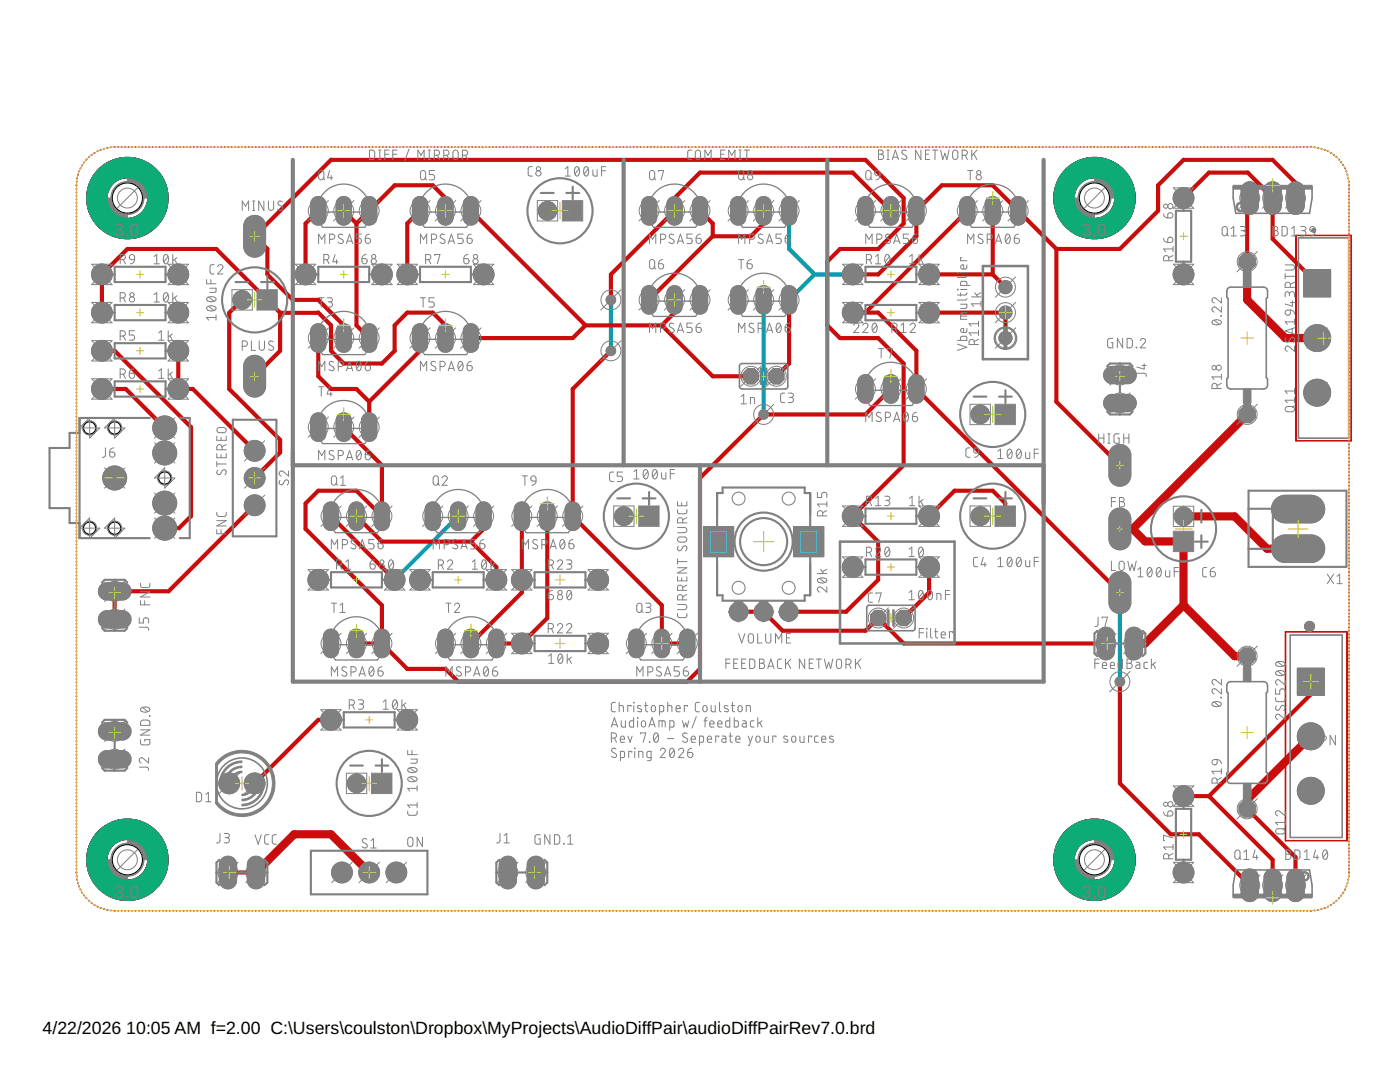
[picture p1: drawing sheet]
<svg xmlns="http://www.w3.org/2000/svg" width="279mm" height="216mm" viewBox="0 0 279 216" stroke-linecap="round" stroke-linejoin="round" font-family="sans-serif">
<defs><g id="words">
<g font-size="3.6" fill="#808080">
<text x="22.9" y="47.1">3,0</text>
<text x="215.9" y="47.1">3,0</text>
<text x="22.9" y="179.2">3,0</text>
<text x="215.9" y="179.2">3,0</text>
</g>
<g font-size="3.5">
<text x="8.5" y="206.4">4/22/2026</text>
<text x="25.2" y="206.4">10:05 AM f=2.00 C:\Users\coulston\Dropbox\MyProjects\AudioDiffPair\audioDiffPairRev7.0.brd</text>
</g>
</g></defs>
<path d="M43.2 152.5v7.6" fill="none" stroke="#808080" stroke-width=".42"/>
<g fill="#808080" stroke="#808080" stroke-width=".2">
<circle cx="50.8" cy="90" r="2.07"/>
<circle cx="50.8" cy="95.4" r="2.07"/>
<circle cx="50.8" cy="100.8" r="2.07"/>
<circle cx="48.3" cy="59.8" r="1.86"/>
<circle cx="195.6" cy="103" r="1.86"/>
<circle cx="71.2" cy="156.3" r="1.86"/>
<circle cx="50.8" cy="156.3" r="2.07"/>
<circle cx="45.7" cy="156.3" r="2.07"/>
<circle cx="22.9" cy="95.4" r="2.39"/>
<circle cx="32.9" cy="90.4" r="2.39"/>
<circle cx="32.9" cy="85.4" r="2.39"/>
<circle cx="32.9" cy="100.4" r="2.39"/>
<circle cx="32.9" cy="105.4" r="2.39"/>
<circle cx="22.9" cy="85.4" r="1.4"/>
<circle cx="17.9" cy="85.4" r="1.4"/>
<circle cx="17.9" cy="105.4" r="1.4"/>
<circle cx="22.9" cy="105.4" r="1.4"/>
<circle cx="32.9" cy="95.4" r="1.4"/>
<circle cx="79.1" cy="174.1" r="2.07"/>
<circle cx="73.7" cy="174.1" r="2.07"/>
<circle cx="68.2" cy="174.1" r="2.07"/>
<circle cx="66.1" cy="143.6" r="2.07"/>
<circle cx="81.3" cy="143.6" r="2.07"/>
<circle cx="147.4" cy="122.1" r="1.88"/>
<circle cx="152.4" cy="122.1" r="1.88"/>
<circle cx="157.4" cy="122.1" r="1.88"/>
<circle cx="185.4" cy="103" r="2.07"/>
<circle cx="170.2" cy="103" r="2.07"/>
<circle cx="78.8" cy="115.7" r="2.07"/>
<circle cx="63.5" cy="115.7" r="2.07"/>
<circle cx="20.3" cy="62.4" r="2.07"/>
<circle cx="35.6" cy="62.4" r="2.07"/>
<circle cx="35.6" cy="54.8" r="2.07"/>
<circle cx="20.3" cy="54.8" r="2.07"/>
<circle cx="83.8" cy="115.7" r="2.07"/>
<circle cx="99.1" cy="115.7" r="2.07"/>
<circle cx="200.7" cy="67.5" r="1.31"/>
<circle cx="200.7" cy="62.4" r="1.31"/>
<circle cx="200.7" cy="57.3" r="1.31"/>
<circle cx="35.6" cy="70" r="2.07"/>
<circle cx="20.3" cy="70" r="2.07"/>
<circle cx="35.6" cy="77.6" r="2.07"/>
<circle cx="20.3" cy="77.6" r="2.07"/>
<circle cx="236.2" cy="103" r="1.86"/>
<circle cx="61" cy="54.8" r="2.07"/>
<circle cx="76.2" cy="54.8" r="2.07"/>
<circle cx="81.3" cy="54.8" r="2.07"/>
<circle cx="96.5" cy="54.8" r="2.07"/>
<circle cx="236.2" cy="39.5" r="2.07"/>
<circle cx="236.2" cy="54.8" r="2.07"/>
<circle cx="236.2" cy="174.1" r="2.07"/>
<circle cx="236.2" cy="158.9" r="2.07"/>
<circle cx="185.4" cy="54.8" r="2.07"/>
<circle cx="170.2" cy="54.8" r="2.07"/>
<circle cx="170.2" cy="62.4" r="2.07"/>
<circle cx="185.4" cy="62.4" r="2.07"/>
<circle cx="262.9" cy="67.5" r="2.69"/>
<circle cx="262.9" cy="78.4" r="2.69"/>
<circle cx="261.6" cy="146.9" r="2.69"/>
<circle cx="261.6" cy="157.8" r="2.69"/>
<circle cx="218.4" cy="171.6" r="3.2"/>
<circle cx="25.4" cy="171.6" r="3.2"/>
<circle cx="218.4" cy="39.5" r="3.2"/>
<circle cx="25.4" cy="39.5" r="3.2"/>
<circle cx="185.4" cy="113.2" r="2.07"/>
<circle cx="170.2" cy="113.2" r="2.07"/>
<circle cx="104.1" cy="128.4" r="2.07"/>
<circle cx="119.4" cy="128.4" r="2.07"/>
<circle cx="104.1" cy="115.7" r="2.07"/>
<circle cx="119.4" cy="115.7" r="2.07"/>
<circle cx="124.5" cy="103" r="1.86"/>
<circle cx="109.3" cy="42.1" r="1.86"/>
<circle cx="195.6" cy="82.7" r="1.86"/>
<circle cx="152.4" cy="82.7" r=".95"/>
<circle cx="121.9" cy="70" r=".95"/>
<circle cx="121.9" cy="59.8" r=".95"/>
<circle cx="223.5" cy="136" r=".95"/>
</g>
<g fill="#808080" stroke="#808080" stroke-width=".2">
<path d="M51.5 58h3.7v3.7h-3.7z"/>
<path d="M198.8 101.1h3.7v3.8h-3.7z"/>
<path d="M74.3 154.5h3.7v3.7h-3.7z"/>
<path d="M20 116.9l.6-.4 .6-.2h3.4a1.73 1.73 0 0 1 1.6 1.7 1.73 1.73 0 0 1-1.6 1.7h-3.4a1.73 1.73 0 0 1-1.2-2.8z"/>
<path d="M20 122.5l.6-.5 .6-.1h3.4a1.73 1.73 0 0 1 1.6 1.7 1.73 1.73 0 0 1-1.6 1.7h-3.4a1.73 1.73 0 0 1-1.2-2.8z"/>
<path d="M220.6 73.7l.6-.4 .6-.2h3.4a1.73 1.73 0 0 1 1.6 1.7 1.73 1.73 0 0 1-1.6 1.8h-3.4a1.73 1.73 0 0 1-1.2-2.9z"/>
<path d="M220.9 79.1l.9-.4h3.4a1.73 1.73 0 0 1 1.6 1.7 1.73 1.73 0 0 1-1.6 1.7h-3.4a1.73 1.73 0 0 1-1.5-1.2 1.73 1.73 0 0 1 .6-1.8z"/>
<path d="M105.9 171.2a1.73 1.73 0 0 1 2.8 1.2v3.4a1.73 1.73 0 0 1-1.8 1.6 1.73 1.73 0 0 1-1.7-1.6v-3.4l.2-.6z"/>
<path d="M100 171.5a1.73 1.73 0 0 1 1.9-.6 1.73 1.73 0 0 1 1.2 1.5v3.4a1.73 1.73 0 0 1-1.7 1.6 1.73 1.73 0 0 1-1.8-1.6v-3.4z"/>
<path d="M20 144.8l.6-.4 .6-.2h3.4a1.73 1.73 0 0 1 1.6 1.7 1.73 1.73 0 0 1-1.6 1.8h-3.4a1.73 1.73 0 0 1-1.2-2.9z"/>
<path d="M20 150.4l.6-.4 .6-.2h3.4a1.73 1.73 0 0 1 1.6 1.7 1.73 1.73 0 0 1-1.6 1.7h-3.4a1.73 1.73 0 0 1-1.2-2.8z"/>
<path d="M221.8 89.5a2.19 2.19 0 0 1 2.3-.7 2.19 2.19 0 0 1 1.6 1.9v4.3a2.19 2.19 0 0 1-2.2 2 2.19 2.19 0 0 1-2.2-2v-4.3z"/>
<path d="M221.8 114.9a2.19 2.19 0 0 1 2.3-.7 2.19 2.19 0 0 1 1.6 1.8v4.4a2.19 2.19 0 0 1-2.2 2 2.19 2.19 0 0 1-2.2-2v-4.4z"/>
<path d="M49.1 43.8a2.19 2.19 0 0 1 2.4-.7 2.19 2.19 0 0 1 1.5 1.9v4.3a2.19 2.19 0 0 1-2.2 2 2.19 2.19 0 0 1-2.2-2v-4.3z"/>
<path d="M254.4 107.7l.7-.6 1.2-.4h5.5a2.76 2.76 0 0 1 2.6 2.8 2.76 2.76 0 0 1-2.6 2.7h-5.5a2.77 2.77 0 0 1-1.9-4.5z"/>
<path d="M254.4 99.8l.7-.6 1.2-.4h5.5a2.76 2.76 0 0 1 2.6 2.8 2.76 2.76 0 0 1-2.6 2.7h-5.5a2.77 2.77 0 0 1-1.9-4.5z"/>
<path d="M49.1 71.7a2.19 2.19 0 0 1 2.4-.7 2.19 2.19 0 0 1 1.5 1.9v4.4a2.19 2.19 0 0 1-2.2 1.9 2.19 2.19 0 0 1-2.2-1.9v-4.4z"/>
<path d="M158.4 105.1h6v6h-6z"/>
<path d="M140.4 105.1h6v6h-6z"/>
<path d="M44.2 171.5a1.73 1.73 0 0 1 1.8-.6 1.73 1.73 0 0 1 1.2 1.5v3.4a1.73 1.73 0 0 1-1.7 1.6 1.73 1.73 0 0 1-1.7-1.6v-3.4z"/>
<path d="M49.7 171.5a1.73 1.73 0 0 1 1.9-.6 1.73 1.73 0 0 1 1.2 1.5v3.4a1.73 1.73 0 0 1-1.7 1.6 1.73 1.73 0 0 1-1.7-1.6v-3.4z"/>
<path d="M234.3 106.2h3.8v3.7h-3.8z"/>
<path d="M92.8 39.8a1.54 1.54 0 0 1 1.6-.5 1.54 1.54 0 0 1 1.1 1.3v2.9a1.53 1.53 0 0 1-1.5 1.4 1.53 1.53 0 0 1-1.5-1.4v-2.9z"/>
<path d="M82.6 39.8a1.54 1.54 0 0 1 1.7-.5 1.54 1.54 0 0 1 1 1.3v2.9a1.53 1.53 0 0 1-1.5 1.4 1.53 1.53 0 0 1-1.5-1.4v-2.9z"/>
<path d="M87.7 39.8a1.54 1.54 0 0 1 1.6-.5 1.54 1.54 0 0 1 1.1 1.3v2.9a1.53 1.53 0 0 1-1.5 1.4 1.53 1.53 0 0 1-1.5-1.4v-2.9z"/>
<path d="M156.3 39.8a1.54 1.54 0 0 1 1.6-.5 1.54 1.54 0 0 1 1.1 1.3v2.9a1.53 1.53 0 0 1-1.5 1.4 1.53 1.53 0 0 1-1.5-1.4v-2.9z"/>
<path d="M146.1 39.8a1.54 1.54 0 0 1 1.7-.5 1.54 1.54 0 0 1 1 1.3v2.9a1.53 1.53 0 0 1-1.5 1.4 1.53 1.53 0 0 1-1.5-1.4v-2.9z"/>
<path d="M151.2 39.8a1.54 1.54 0 0 1 1.6-.5 1.54 1.54 0 0 1 1.1 1.3v2.9a1.53 1.53 0 0 1-1.5 1.4 1.53 1.53 0 0 1-1.5-1.4v-2.9z"/>
<path d="M181.7 39.8a1.54 1.54 0 0 1 1.6-.5 1.54 1.54 0 0 1 1.1 1.3v2.9a1.53 1.53 0 0 1-1.5 1.4 1.53 1.53 0 0 1-1.5-1.4v-2.9z"/>
<path d="M171.5 39.8a1.54 1.54 0 0 1 1.7-.5 1.54 1.54 0 0 1 1 1.3v2.9a1.53 1.53 0 0 1-1.5 1.4 1.53 1.53 0 0 1-1.5-1.4v-2.9z"/>
<path d="M176.6 39.8a1.54 1.54 0 0 1 1.6-.5 1.54 1.54 0 0 1 1.1 1.3v2.9a1.53 1.53 0 0 1-1.5 1.4 1.53 1.53 0 0 1-1.5-1.4v-2.9z"/>
<path d="M72.5 39.8a1.54 1.54 0 0 1 1.6-.5 1.54 1.54 0 0 1 1.1 1.3v2.9a1.53 1.53 0 0 1-1.5 1.4 1.53 1.53 0 0 1-1.5-1.4v-2.9z"/>
<path d="M62.3 39.8a1.54 1.54 0 0 1 1.7-.5 1.54 1.54 0 0 1 1 1.3v2.9a1.53 1.53 0 0 1-1.5 1.4 1.53 1.53 0 0 1-1.5-1.4v-2.9z"/>
<path d="M67.4 39.8a1.54 1.54 0 0 1 1.6-.5 1.54 1.54 0 0 1 1.1 1.3v2.9a1.53 1.53 0 0 1-1.5 1.4 1.53 1.53 0 0 1-1.5-1.4v-2.9z"/>
<path d="M95.3 100.7a1.54 1.54 0 0 1 1.7-.5 1.54 1.54 0 0 1 1 1.3v3a1.53 1.53 0 0 1-1.5 1.4 1.53 1.53 0 0 1-1.5-1.4v-3z"/>
<path d="M85.2 100.7a1.54 1.54 0 0 1 1.6-.5 1.54 1.54 0 0 1 1.1 1.3v3a1.53 1.53 0 0 1-1.5 1.4 1.53 1.53 0 0 1-1.6-1.4v-3z"/>
<path d="M90.3 100.7a1.54 1.54 0 0 1 1.6-.5 1.54 1.54 0 0 1 1.1 1.3v3a1.53 1.53 0 0 1-1.6 1.4 1.53 1.53 0 0 1-1.5-1.4v-3z"/>
<path d="M136 126.1a1.54 1.54 0 0 1 1.6-.5 1.54 1.54 0 0 1 1.1 1.3v3a1.53 1.53 0 0 1-1.5 1.3 1.53 1.53 0 0 1-1.6-1.3v-3z"/>
<path d="M125.8 126.1a1.54 1.54 0 0 1 1.6-.5 1.54 1.54 0 0 1 1.1 1.3v3a1.53 1.53 0 0 1-1.5 1.3 1.53 1.53 0 0 1-1.5-1.3v-3z"/>
<path d="M130.9 126.1a1.54 1.54 0 0 1 1.6-.5 1.54 1.54 0 0 1 1.1 1.3v3a1.53 1.53 0 0 1-1.5 1.3 1.53 1.53 0 0 1-1.5-1.3v-3z"/>
<path d="M75 100.7a1.54 1.54 0 0 1 1.7-.5 1.54 1.54 0 0 1 1 1.3v3a1.53 1.53 0 0 1-1.5 1.4 1.53 1.53 0 0 1-1.5-1.4v-3z"/>
<path d="M64.9 100.7a1.54 1.54 0 0 1 1.6-.5 1.54 1.54 0 0 1 1.1 1.3v3a1.53 1.53 0 0 1-1.5 1.4 1.53 1.53 0 0 1-1.6-1.4v-3z"/>
<path d="M70 100.7a1.54 1.54 0 0 1 1.6-.5 1.54 1.54 0 0 1 1.1 1.3v3a1.53 1.53 0 0 1-1.6 1.4 1.53 1.53 0 0 1-1.5-1.4v-3z"/>
<path d="M72.5 65.2a1.54 1.54 0 0 1 1.6-.5 1.54 1.54 0 0 1 1.1 1.3v2.9a1.53 1.53 0 0 1-1.5 1.4 1.53 1.53 0 0 1-1.5-1.4v-2.9z"/>
<path d="M62.3 65.2a1.54 1.54 0 0 1 1.7-.5 1.54 1.54 0 0 1 1 1.3v2.9a1.53 1.53 0 0 1-1.5 1.4 1.53 1.53 0 0 1-1.5-1.4v-2.9z"/>
<path d="M67.4 65.2a1.54 1.54 0 0 1 1.6-.5 1.54 1.54 0 0 1 1.1 1.3v2.9a1.53 1.53 0 0 1-1.5 1.4 1.53 1.53 0 0 1-1.5-1.4v-2.9z"/>
<path d="M93 64.9a1.54 1.54 0 0 1 2.5 1.1v2.9a1.53 1.53 0 0 1-1.5 1.4 1.53 1.53 0 0 1-1.5-1.4v-2.9l.1-.6z"/>
<path d="M82.8 64.9a1.54 1.54 0 0 1 2.5 1.1v2.9a1.53 1.53 0 0 1-1.5 1.4 1.53 1.53 0 0 1-1.5-1.4v-2.9l.2-.6z"/>
<path d="M87.9 64.9a1.54 1.54 0 0 1 2.5 1.1v2.9a1.53 1.53 0 0 1-1.5 1.4 1.53 1.53 0 0 1-1.5-1.4v-2.9l.1-.6z"/>
<path d="M72.5 82.9a1.54 1.54 0 0 1 1.6-.5 1.54 1.54 0 0 1 1.1 1.4v2.9a1.53 1.53 0 0 1-1.5 1.4 1.53 1.53 0 0 1-1.5-1.4v-2.9z"/>
<path d="M62.3 82.9a1.54 1.54 0 0 1 1.7-.5 1.54 1.54 0 0 1 1 1.4v2.9a1.53 1.53 0 0 1-1.5 1.4 1.53 1.53 0 0 1-1.5-1.4v-2.9z"/>
<path d="M67.4 82.9a1.54 1.54 0 0 1 1.6-.5 1.54 1.54 0 0 1 1.1 1.4v2.9a1.53 1.53 0 0 1-1.5 1.4 1.53 1.53 0 0 1-1.5-1.4v-2.9z"/>
<path d="M156.3 57.6a1.54 1.54 0 0 1 1.6-.5 1.54 1.54 0 0 1 1.1 1.3v2.9a1.53 1.53 0 0 1-1.5 1.4 1.53 1.53 0 0 1-1.5-1.4v-2.9z"/>
<path d="M146.1 57.6a1.54 1.54 0 0 1 1.7-.5 1.54 1.54 0 0 1 1 1.3v2.9a1.53 1.53 0 0 1-1.5 1.4 1.53 1.53 0 0 1-1.5-1.4v-2.9z"/>
<path d="M151.2 57.6a1.54 1.54 0 0 1 1.6-.5 1.54 1.54 0 0 1 1.1 1.3v2.9a1.53 1.53 0 0 1-1.5 1.4 1.53 1.53 0 0 1-1.5-1.4v-2.9z"/>
<path d="M181.7 75.3a1.54 1.54 0 0 1 1.6-.5 1.54 1.54 0 0 1 1.1 1.3v3a1.53 1.53 0 0 1-1.5 1.4 1.53 1.53 0 0 1-1.5-1.4v-3z"/>
<path d="M171.5 75.3a1.54 1.54 0 0 1 1.7-.5 1.54 1.54 0 0 1 1 1.3v3a1.53 1.53 0 0 1-1.5 1.4 1.53 1.53 0 0 1-1.5-1.4v-3z"/>
<path d="M176.6 75.3a1.54 1.54 0 0 1 1.6-.5 1.54 1.54 0 0 1 1.1 1.3v3a1.53 1.53 0 0 1-1.5 1.4 1.53 1.53 0 0 1-1.5-1.4v-3z"/>
<path d="M75 126.1a1.54 1.54 0 0 1 1.7-.5 1.54 1.54 0 0 1 1 1.3v3a1.53 1.53 0 0 1-1.5 1.3 1.53 1.53 0 0 1-1.5-1.3v-3z"/>
<path d="M64.9 126.1a1.54 1.54 0 0 1 1.6-.5 1.54 1.54 0 0 1 1.1 1.3v3a1.53 1.53 0 0 1-1.5 1.3 1.53 1.53 0 0 1-1.6-1.3v-3z"/>
<path d="M70 126.1a1.54 1.54 0 0 1 1.6-.5 1.54 1.54 0 0 1 1.1 1.3v3a1.53 1.53 0 0 1-1.6 1.3 1.53 1.53 0 0 1-1.5-1.3v-3z"/>
<path d="M97.9 126.1a1.54 1.54 0 0 1 1.6-.5 1.54 1.54 0 0 1 1.1 1.3v3a1.53 1.53 0 0 1-1.5 1.3 1.53 1.53 0 0 1-1.6-1.3v-3z"/>
<path d="M87.7 126.1a1.54 1.54 0 0 1 1.6-.5 1.54 1.54 0 0 1 1.1 1.3v3a1.53 1.53 0 0 1-1.5 1.3 1.53 1.53 0 0 1-1.5-1.3v-3z"/>
<path d="M92.8 126.1a1.54 1.54 0 0 1 1.6-.5 1.54 1.54 0 0 1 1.1 1.3v3a1.53 1.53 0 0 1-1.5 1.3 1.53 1.53 0 0 1-1.5-1.3v-3z"/>
<path d="M202 39.8a1.54 1.54 0 0 1 1.6-.5 1.54 1.54 0 0 1 1.1 1.3v2.9a1.53 1.53 0 0 1-1.5 1.4 1.53 1.53 0 0 1-1.5-1.4v-2.9z"/>
<path d="M191.9 39.8a1.54 1.54 0 0 1 1.6-.5 1.54 1.54 0 0 1 1.1 1.3v2.9a1.53 1.53 0 0 1-1.6 1.4 1.53 1.53 0 0 1-1.5-1.4v-2.9z"/>
<path d="M196.9 39.8a1.54 1.54 0 0 1 1.7-.5 1.54 1.54 0 0 1 1 1.3v2.9a1.53 1.53 0 0 1-1.5 1.4 1.53 1.53 0 0 1-1.5-1.4v-2.9z"/>
<path d="M138.5 57.6a1.54 1.54 0 0 1 1.6-.5 1.54 1.54 0 0 1 1.1 1.3v2.9a1.53 1.53 0 0 1-1.5 1.4 1.53 1.53 0 0 1-1.5-1.4v-2.9z"/>
<path d="M128.4 57.6a1.54 1.54 0 0 1 1.6-.5 1.54 1.54 0 0 1 1.1 1.3v2.9a1.53 1.53 0 0 1-1.6 1.4 1.53 1.53 0 0 1-1.5-1.4v-2.9z"/>
<path d="M133.4 57.6a1.54 1.54 0 0 1 1.7-.5 1.54 1.54 0 0 1 1 1.3v2.9a1.53 1.53 0 0 1-1.5 1.4 1.53 1.53 0 0 1-1.5-1.4v-2.9z"/>
<path d="M138.5 39.8a1.54 1.54 0 0 1 1.6-.5 1.54 1.54 0 0 1 1.1 1.3v2.9a1.53 1.53 0 0 1-1.5 1.4 1.53 1.53 0 0 1-1.5-1.4v-2.9z"/>
<path d="M128.4 39.8a1.54 1.54 0 0 1 1.6-.5 1.54 1.54 0 0 1 1.1 1.3v2.9a1.53 1.53 0 0 1-1.6 1.4 1.53 1.53 0 0 1-1.5-1.4v-2.9z"/>
<path d="M133.4 39.8a1.54 1.54 0 0 1 1.7-.5 1.54 1.54 0 0 1 1 1.3v2.9a1.53 1.53 0 0 1-1.5 1.4 1.53 1.53 0 0 1-1.5-1.4v-2.9z"/>
<path d="M260.2 53.9h5.4v5.3h-5.4z"/>
<path d="M258.9 133.3h5.4v5.4h-5.4z"/>
<path d="M248.1 36.9a1.73 1.73 0 0 1 1.8-.6 1.73 1.73 0 0 1 1.2 1.5v3.4a1.73 1.73 0 0 1-1.7 1.6 1.73 1.73 0 0 1-1.7-1.6v-3.4z"/>
<path d="M252.6 36.9a1.73 1.73 0 0 1 1.9-.6 1.73 1.73 0 0 1 1.2 1.5v3.4a1.73 1.73 0 0 1-1.7 1.6 1.73 1.73 0 0 1-1.7-1.6v-3.4z"/>
<path d="M257.2 36.9a1.73 1.73 0 0 1 1.9-.6 1.73 1.73 0 0 1 1.2 1.5v3.4a1.73 1.73 0 0 1-1.7 1.6 1.73 1.73 0 0 1-1.8-1.6v-3.4z"/>
<path d="M257.2 174a1.73 1.73 0 0 1 1.9-.5 1.73 1.73 0 0 1 1.2 1.4v3.5a1.73 1.73 0 0 1-1.7 1.5 1.73 1.73 0 0 1-1.8-1.5v-3.5z"/>
<path d="M252.6 174a1.73 1.73 0 0 1 1.9-.5 1.73 1.73 0 0 1 1.2 1.4v3.5a1.73 1.73 0 0 1-1.7 1.5 1.73 1.73 0 0 1-1.7-1.5v-3.5z"/>
<path d="M248.1 174a1.73 1.73 0 0 1 1.8-.5 1.73 1.73 0 0 1 1.2 1.4v3.5a1.73 1.73 0 0 1-1.7 1.5 1.73 1.73 0 0 1-1.7-1.5v-3.5z"/>
<path d="M221.8 102.2a2.19 2.19 0 0 1 2.3-.7 2.19 2.19 0 0 1 1.6 1.9v4.3a2.19 2.19 0 0 1-2.2 2 2.19 2.19 0 0 1-2.2-2v-4.3z"/>
<path d="M113.1 100.7a1.54 1.54 0 0 1 1.6-.5 1.54 1.54 0 0 1 1.1 1.3v3a1.53 1.53 0 0 1-1.5 1.4 1.53 1.53 0 0 1-1.5-1.4v-3z"/>
<path d="M103 100.7a1.54 1.54 0 0 1 1.6-.5 1.54 1.54 0 0 1 1.1 1.3v3a1.53 1.53 0 0 1-1.6 1.4 1.53 1.53 0 0 1-1.5-1.4v-3z"/>
<path d="M108 100.7a1.54 1.54 0 0 1 1.7-.5 1.54 1.54 0 0 1 1 1.3v3a1.53 1.53 0 0 1-1.5 1.4 1.53 1.53 0 0 1-1.5-1.4v-3z"/>
<path d="M127.6 101.1h3.8v3.8h-3.8z"/>
<path d="M112.4 40.2h3.7v3.7h-3.7z"/>
<path d="M198.8 80.8h3.7v3.8h-3.7z"/>
<path d="M219.4 125.8a1.73 1.73 0 0 1 1.8-.6 1.73 1.73 0 0 1 1.2 1.5v3.4a1.73 1.73 0 0 1-1.7 1.6 1.73 1.73 0 0 1-1.7-1.6v-3.4z"/>
<path d="M225.2 125.5a1.73 1.73 0 0 1 2.8 1.2v3.4a1.73 1.73 0 0 1-1.7 1.6 1.73 1.73 0 0 1-1.7-1.6v-3.4l.2-.6z"/>
<circle cx="248.9" cy="82.7" r="1.76"/>
<circle cx="248.9" cy="52.2" r="1.76"/>
<circle cx="248.9" cy="161.4" r="1.76"/>
<circle cx="248.9" cy="130.9" r="1.76"/>
<circle cx="149.9" cy="75.1" r="1.65"/>
<circle cx="154.9" cy="75.1" r="1.65"/>
<circle cx="180.3" cy="123.3" r="1.65"/>
<circle cx="175.3" cy="123.3" r="1.65"/>
</g>
<g fill="#0696d7" stroke="#0696d7" stroke-width=".2">
<path d="M212.9 165.7a8.1 8.1 0 0 1 12.6 1.9 8.1 8.1 0 0 1-5 11.8 8.1 8.1 0 0 1-10.2-7.8h4.1a4.1 4.1 0 0 1 5.7-3.8 4.1 4.1 0 0 1 .9 6.8 4.1 4.1 0 0 1-6.5-2.1l-.1-.9h-4.1a8.1 8.1 0 0 1 2.6-5.9z" fill-rule="evenodd"/>
<path d="M19.8 165.7a8.1 8.1 0 0 1 12.7 1.9 8.1 8.1 0 0 1-5 11.8 8.1 8.1 0 0 1-10.2-7.8h4.1a4.1 4.1 0 0 1 6-3.6 4.1 4.1 0 0 1 .3 7 4.1 4.1 0 0 1-6.3-3v-.4h-4.1a8.1 8.1 0 0 1 2.5-5.9z" fill-rule="evenodd"/>
<path d="M212.9 33.6a8.1 8.1 0 0 1 12.6 2 8.1 8.1 0 0 1-5 11.8 8.1 8.1 0 0 1-10.2-7.9h4.1a4.1 4.1 0 0 1 5.7-3.7 4.1 4.1 0 0 1 .9 6.8 4.1 4.1 0 0 1-6.5-2.1l-.1-1h-4.1a8.1 8.1 0 0 1 2.6-5.9z" fill-rule="evenodd"/>
<path d="M19.8 33.6a8.1 8.1 0 0 1 12.7 2 8.1 8.1 0 0 1-5 11.8 8.1 8.1 0 0 1-10.2-7.9h4.1a4.1 4.1 0 0 1 6-3.5 4.1 4.1 0 0 1 .3 7 4.1 4.1 0 0 1-6.3-3v-.5h-4.1a8.1 8.1 0 0 1 2.5-5.9z" fill-rule="evenodd"/>
<path d="M212.9 165.7a8.1 8.1 0 0 1 12.6 1.9 8.1 8.1 0 0 1-5 11.8 8.1 8.1 0 0 1-10.2-7.8h4.1a4.1 4.1 0 0 1 5.7-3.8 4.1 4.1 0 0 1 .9 6.8 4.1 4.1 0 0 1-6.5-2.1l-.1-.9h-4.1a8.1 8.1 0 0 1 2.6-5.9z" fill-rule="evenodd"/>
<path d="M19.8 165.7a8.1 8.1 0 0 1 12.7 1.9 8.1 8.1 0 0 1-5 11.8 8.1 8.1 0 0 1-10.2-7.8h4.1a4.1 4.1 0 0 1 6-3.6 4.1 4.1 0 0 1 .3 7 4.1 4.1 0 0 1-6.3-3v-.4h-4.1a8.1 8.1 0 0 1 2.5-5.9z" fill-rule="evenodd"/>
<path d="M212.9 33.6a8.1 8.1 0 0 1 12.6 2 8.1 8.1 0 0 1-5 11.8 8.1 8.1 0 0 1-10.2-7.9h4.1a4.1 4.1 0 0 1 5.7-3.7 4.1 4.1 0 0 1 .9 6.8 4.1 4.1 0 0 1-6.5-2.1l-.1-1h-4.1a8.1 8.1 0 0 1 2.6-5.9z" fill-rule="evenodd"/>
<path d="M19.8 33.6a8.1 8.1 0 0 1 12.7 2 8.1 8.1 0 0 1-5 11.8 8.1 8.1 0 0 1-10.2-7.9h4.1a4.1 4.1 0 0 1 6-3.5 4.1 4.1 0 0 1 .3 7 4.1 4.1 0 0 1-6.3-3v-.5h-4.1a8.1 8.1 0 0 1 2.5-5.9z" fill-rule="evenodd"/>
</g>
<g fill="none" stroke="#0696d7" stroke-width=".32">
<path d="M15.3 36.9v.2M15.3 37.7v.1M15.3 38.4h.1M15.3 39.1h.1M15.3 39.7v.1M15.3 36.2v.1M15.4 35.5v.1M15.6 34.8v.1M15.8 34.2h.1M16.1 33.5l-.1 .1M16.4 32.9v.1M16.8 32.3v.1"/>
<path d="M17.3 31.8l-.1 .1M17.8 31.3l-.1 .1M18.3 30.9h-.1M18.9 30.5h-.1M19.5 30.2h-.1M20.2 29.9h-.1M20.8 29.7h-.1M21.5 29.5h-.1M22.1 29.4h.1M22.8 29.4h.2M23.6 29.4h.1M24.3 29.4h.1"/>
<path d="M24.9 29.4h.1M25.6 29.4h.1M26.3 29.4h.1M27 29.4h.1M27.7 29.4h.1M28.4 29.4h.1M29.1 29.4h.1M29.7 29.4h.1M30.4 29.4h.1M31.1 29.4h.1M31.8 29.4h.1M32.5 29.4h.1"/>
<path d="M33.2 29.4h.1M33.8 29.4h.1M34.5 29.4h.1M35.2 29.4h.1M35.9 29.4h.1M36.6 29.4h.1M37.3 29.4h.1M38 29.4h.1M38.7 29.4h.1M39.3 29.4h.1M40 29.4h.1M40.7 29.4h.1"/>
<path d="M41.4 29.4h.1M42.1 29.4h.1M42.8 29.4h.1M43.5 29.4h.1M44.1 29.4h.1M44.8 29.4h.1M45.5 29.4h.1M46.2 29.4h.1M46.9 29.4h.1M47.6 29.4h.1M48.3 29.4h.1M48.9 29.4h.1"/>
<path d="M49.6 29.4h.1M50.3 29.4h.1M51 29.4h.1M51.7 29.4h.1M52.4 29.4h.1M53 29.4h.1M53.7 29.4h.1M54.4 29.4h.1M55.1 29.4h.1M55.8 29.4h.1M56.5 29.4h.1M57.2 29.4h.1"/>
<path d="M57.8 29.4h.1M58.5 29.4h.1M59.2 29.4h.1M59.9 29.4h.1M60.6 29.4h.1M61.3 29.4h.1M62 29.4h.1M62.7 29.4h.1M63.3 29.4h.1M64 29.4h.1M64.7 29.4h.1M65.4 29.4h.1"/>
<path d="M66.1 29.4h.1M66.8 29.4h.1M67.5 29.4h.1M68.1 29.4h.1M68.8 29.4h.1M69.5 29.4h.1M70.2 29.4h.1M70.9 29.4h.1M71.6 29.4h.1M72.3 29.4h.1M72.9 29.4h.1M73.6 29.4h.1"/>
<path d="M74.3 29.4h.1M75 29.4h.1M75.7 29.4h.1M76.4 29.4h.1M77 29.4h.1M77.7 29.4h.1M78.4 29.4h.1M79.1 29.4h.1M79.8 29.4h.1M80.5 29.4h.1M81.2 29.4h.1M81.9 29.4h.1"/>
<path d="M82.5 29.4h.1M83.2 29.4h.1M83.9 29.4h.1M84.6 29.4h.1M85.3 29.4h.1M86 29.4h.1M86.7 29.4h.1M87.3 29.4h.1M88 29.4h.1M88.7 29.4h.1M89.4 29.4h.1M90.1 29.4h.1"/>
<path d="M90.8 29.4h.1M91.5 29.4h.1M92.1 29.4h.1M92.8 29.4h.1M93.5 29.4h.1M94.2 29.4h.1M94.9 29.4h.1M95.6 29.4h.1M96.3 29.4h.1M96.9 29.4h.1M97.6 29.4h.1M98.3 29.4h.1"/>
<path d="M99 29.4h.1M99.7 29.4h.1M100.4 29.4h.1M101 29.4h.1M101.7 29.4h.1M102.4 29.4h.1M103.1 29.4h.1M103.8 29.4h.1M104.5 29.4h.1M105.2 29.4h.1M105.9 29.4h.1M106.6 29.4h.1"/>
<path d="M107.2 29.4h.1M107.9 29.4h.1M108.6 29.4h.1M109.3 29.4h.1M110 29.4h.1M110.7 29.4h.1M111.3 29.4h.1M112 29.4h.1M112.7 29.4h.1M113.4 29.4h.1M114.1 29.4h.1M114.8 29.4h.1"/>
<path d="M115.5 29.4h.1M116.1 29.4h.1M116.8 29.4h.1M117.5 29.4h.1M118.2 29.4h.1M118.9 29.4h.1M119.6 29.4h.1M120.2 29.4h.1M120.9 29.4h.1M121.6 29.4h.1M122.3 29.4h.1M123 29.4h.1"/>
<path d="M123.7 29.4h.1M124.4 29.4h.1M125.1 29.4h.1M125.8 29.4h.1M126.4 29.4h.1M127.1 29.4h.1M127.8 29.4h.1M128.5 29.4h.1M129.2 29.4h.1M129.9 29.4h.1M130.5 29.4h.1M131.2 29.4h.1"/>
<path d="M131.9 29.4h.1M132.6 29.4h.1M133.3 29.4h.1M134 29.4h.1M134.7 29.4h.1M135.3 29.4h.1M136 29.4h.1M136.7 29.4h.1M137.4 29.4h.1M138.1 29.4h.1M138.8 29.4h.1M139.5 29.4h.1"/>
<path d="M140.1 29.4h.1M140.8 29.4h.1M141.5 29.4h.1M142.2 29.4h.1M142.9 29.4h.1M143.6 29.4h.1M144.3 29.4h.1M144.9 29.4h.1M145.6 29.4h.1M146.3 29.4h.1M147 29.4h.1M147.7 29.4h.1"/>
<path d="M148.4 29.4h.1M149.1 29.4h.1M149.8 29.4h.1M150.4 29.4h.1M151.1 29.4h.1M151.8 29.4h.1M152.5 29.4h.1M153.2 29.4h.1M153.9 29.4h.1M154.5 29.4h.1M155.2 29.4h.1M155.9 29.4h.1"/>
<path d="M156.6 29.4h.1M157.3 29.4h.1M158 29.4h.1M158.7 29.4h.1M159.3 29.4h.1M160 29.4h.1M160.7 29.4h.1M161.4 29.4h.1M162.1 29.4h.1M162.8 29.4h.1M163.5 29.4h.1M164.1 29.4h.1"/>
<path d="M164.8 29.4h.1M165.5 29.4h.1M166.2 29.4h.1M166.9 29.4h.1M167.6 29.4h.1M168.3 29.4h.1M169 29.4h.1M169.6 29.4h.1M170.3 29.4h.1M171 29.4h.1M171.7 29.4h.1M172.4 29.4h.1"/>
<path d="M173.1 29.4h.1M173.8 29.4h.1M174.4 29.4h.1M175.1 29.4h.1M175.8 29.4h.1M176.5 29.4h.1M177.2 29.4h.1M177.9 29.4h.1M178.5 29.4h.1M179.2 29.4h.1M179.9 29.4h.1M180.6 29.4h.1"/>
<path d="M181.3 29.4h.1M182 29.4h.1M182.7 29.4h.1M183.3 29.4h.1M184 29.4h.1M184.7 29.4h.1M185.4 29.4h.1M186.1 29.4h.1M186.8 29.4h.1M187.5 29.4h.1M188.2 29.4h.1M188.8 29.4h.1"/>
<path d="M189.5 29.4h.1M190.2 29.4h.1M190.9 29.4h.1M191.6 29.4h.1M192.3 29.4h.1M193 29.4h.1M193.6 29.4h.1M194.3 29.4h.1M195 29.4h.1M195.7 29.4h.1M196.4 29.4h.1M197.1 29.4h.1"/>
<path d="M197.7 29.4h.1M198.4 29.4h.1M199.1 29.4h.1M199.8 29.4h.1M200.5 29.4h.1M201.2 29.4h.1M201.9 29.4h.1M202.5 29.4h.1M203.2 29.4h.1M203.9 29.4h.1M204.6 29.4h.1M205.3 29.4h.1"/>
<path d="M206 29.4h.1M206.7 29.4h.1M207.3 29.4h.1M208 29.4h.1M208.7 29.4h.1M209.4 29.4h.1M210.1 29.4h.1M210.8 29.4h.1M211.5 29.4h.1M212.2 29.4h.1M212.8 29.4h.1M213.5 29.4h.1"/>
<path d="M214.2 29.4h.1M214.9 29.4h.1M215.6 29.4h.1M216.3 29.4h.1M217 29.4h.1M217.6 29.4h.1M218.3 29.4h.1M219 29.4h.1M219.7 29.4h.1M220.4 29.4h.1M221.1 29.4h.1M221.7 29.4h.1"/>
<path d="M222.4 29.4h.1M223.1 29.4h.1M223.8 29.4h.1M224.5 29.4h.1M225.2 29.4h.1M225.9 29.4h.1M226.5 29.4h.1M227.2 29.4h.1M227.9 29.4h.1M228.6 29.4h.1M229.3 29.4h.1M230 29.4h.1"/>
<path d="M230.7 29.4h.1M231.4 29.4h.1M232 29.4h.1M232.7 29.4h.1M233.4 29.4h.1M234.1 29.4h.1M234.8 29.4h.1M235.5 29.4h.1M236.2 29.4h.1M236.8 29.4h.1M237.5 29.4h.1M238.2 29.4h.1"/>
<path d="M238.9 29.4h.1M239.6 29.4h.1M240.3 29.4h.1M241 29.4h.1M241.6 29.4h.1M242.3 29.4h.1M243 29.4h.1M243.7 29.4h.1M244.4 29.4h.1M245.1 29.4h.1M245.7 29.4h.1M246.4 29.4h.1"/>
<path d="M247.1 29.4h.1M247.8 29.4h.1M248.5 29.4h.1M249.2 29.4h.1M249.9 29.4h.1M250.5 29.4h.1M251.2 29.4h.1M251.9 29.4h.1M252.6 29.4h.1M253.3 29.4h.1M254 29.4h.1M254.7 29.4h.1"/>
<path d="M255.4 29.4h.1M256 29.4h.1M256.7 29.4h.1M257.4 29.4h.1M258.1 29.4h.1M258.8 29.4h.1M259.5 29.4h.1M260.2 29.4h.1M260.8 29.4h.1M261.5 29.4h.2M262.3 29.4h.1M263 29.5h.1"/>
<path d="M263.7 29.7h.1M264.3 29.9h.1M265 30.2h.1M265.6 30.5h.1M266.2 30.9h.1M266.7 31.3l.1 .1M267.2 31.8l.1 .1M267.7 32.3v.1M268.1 32.9v.1M268.4 33.5v.1M268.7 34.2h.1M268.9 34.8v.1"/>
<path d="M269.1 35.5v.1M269.2 36.2v.1M269.2 36.9v.2M269.2 37.7v.1M269.2 38.4h.1M269.2 39.1h.1M269.2 39.7v.1M15.3 40.4v.1M15.3 41.1v.1M15.3 41.8v.1M15.3 42.5v.1M15.3 43.2v.1"/>
<path d="M15.3 43.9h.1M15.3 44.6h.1M15.3 45.3h.1M15.3 45.9v.1M15.3 46.6v.1M15.3 47.3v.1M15.3 48v.1M15.3 48.7v.1M15.3 49.4v.1M15.3 50.1h.1M15.3 50.8h.1M15.3 51.5h.1"/>
<path d="M15.3 52.1v.1M15.3 52.8v.1M15.3 53.5v.1M15.3 54.2v.1M15.3 54.9v.1M15.3 55.6h.1M15.3 56.3h.1M15.3 57h.1M15.3 57.6v.1M15.3 58.3v.1M15.3 59v.1M15.3 59.7v.1"/>
<path d="M269.2 40.4v.1M269.2 41.1v.1M269.2 41.8v.1M269.2 42.5v.1M269.2 43.2v.1M269.2 43.9h.1M269.2 44.6h.1M269.2 45.3h.1M269.2 45.9v.1M269.2 46.6v.1M269.2 47.3v.1M269.2 48v.1"/>
<path d="M269.2 48.7v.1M269.2 49.4v.1M269.2 50.1h.1M269.2 50.8h.1M269.2 51.5h.1M269.2 52.1v.1M269.2 52.8v.1M269.2 53.5v.1M269.2 54.2v.1M269.2 54.9v.1M269.2 55.6h.1M269.2 56.3h.1"/>
<path d="M269.2 57h.1M269.2 57.6v.1M269.2 58.3v.1M269.2 59v.1M269.2 59.7v.1M15.3 60.4v.1M15.3 61.1v.1M15.3 61.8h.1M15.3 62.5h.1M15.3 63.2h.1M15.3 63.8v.1M15.3 64.5v.1"/>
<path d="M15.3 65.2v.1M15.3 65.9v.1M15.3 66.6v.1M15.3 67.3v.1M15.3 68v.1M15.3 68.7h.1M15.3 69.3v.1M15.3 70v.1M15.3 70.7v.1M15.3 71.4v.1M15.3 72.1v.1M15.3 72.8v.1"/>
<path d="M15.3 73.5v.1M15.3 74.2v.1M15.3 74.9h.1M15.3 75.5v.1M15.3 76.2v.1M15.3 76.9v.1M15.3 77.6v.1M15.3 78.3v.1M15.3 79v.1M15.3 79.7v.1M269.2 60.4v.1M269.2 61.1v.1"/>
<path d="M269.2 61.8h.1M269.2 62.5h.1M269.2 63.2h.1M269.2 63.8v.1M269.2 64.5v.1M269.2 65.2v.1M269.2 65.9v.1M269.2 66.6v.1M269.2 67.3v.1M269.2 68v.1M269.2 68.7h.1M269.2 69.3v.1"/>
<path d="M269.2 70v.1M269.2 70.7v.1M269.2 71.4v.1M269.2 72.1v.1M269.2 72.8v.1M269.2 73.5v.1M269.2 74.2v.1M269.2 74.9h.1M269.2 75.5v.1M269.2 76.2v.1M269.2 76.9v.1M269.2 77.6v.1"/>
<path d="M269.2 78.3v.1M269.2 79v.1M269.2 79.7v.1M15.3 80.4v.1M15.3 81v.1M15.3 81.7v.1M15.3 82.4v.1M15.3 83.1v.1M15.3 83.8v.1M15.3 84.5v.1M15.3 85.2v.1M15.3 85.9v.1"/>
<path d="M15.3 86.6h.1M15.3 87.2v.1M15.3 87.9v.1M15.3 88.6v.1M15.3 89.3v.1M15.3 90v.1M15.3 90.7v.1M15.3 91.4v.1M15.3 92.1v.1M15.3 92.8h.1M15.3 93.5h.1M15.3 94.1v.1"/>
<path d="M15.3 94.8v.1M15.3 95.5v.1M15.3 96.2v.1M15.3 96.9v.1M15.3 97.6v.1M15.3 98.3h.1M15.3 99h.1M15.3 99.7h.1M269.2 80.4v.1M269.2 81v.1M269.2 81.7v.1M269.2 82.4v.1"/>
<path d="M269.2 83.1v.1M269.2 83.8v.1M269.2 84.5v.1M269.2 85.2v.1M269.2 85.9v.1M269.2 86.6h.1M269.2 87.2v.1M269.2 87.9v.1M269.2 88.6v.1M269.2 89.3v.1M269.2 90v.1M269.2 90.7v.1"/>
<path d="M269.2 91.4v.1M269.2 92.1v.1M269.2 92.8h.1M269.2 93.5h.1M269.2 94.1v.1M269.2 94.8v.1M269.2 95.5v.1M269.2 96.2v.1M269.2 96.9v.1M269.2 97.6v.1M269.2 98.3h.1M269.2 99h.1"/>
<path d="M269.2 99.7h.1M15.3 100.3v.1M15.3 101v.1M15.3 101.7v.1M15.3 102.4v.1M15.3 103.1v.1M15.3 103.8v.1M15.3 104.5h.1M15.3 105.2h.1M15.3 105.9h.1M15.3 106.5v.1M15.3 107.2v.1"/>
<path d="M15.3 107.9v.1M15.3 108.6v.1M15.3 109.3v.1M15.3 110v.1M15.3 110.7h.1M15.3 111.4h.1M15.3 112v.1M15.3 112.7v.1M15.3 113.4v.1M15.3 114.1v.1M15.3 114.8v.1M15.3 115.5v.1"/>
<path d="M15.3 116.2h.1M15.3 116.9h.1M15.3 117.6h.1M15.3 118.2v.1M15.3 118.9v.1M15.3 119.6v.1M269.2 100.3v.1M269.2 101v.1M269.2 101.7v.1M269.2 102.4v.1M269.2 103.1v.1M269.2 103.8v.1"/>
<path d="M269.2 104.5h.1M269.2 105.2h.1M269.2 105.9h.1M269.2 106.5v.1M269.2 107.2v.1M269.2 107.9v.1M269.2 108.6v.1M269.2 109.3v.1M269.2 110v.1M269.2 110.7h.1M269.2 111.4h.1M269.2 112v.1"/>
<path d="M269.2 112.7v.1M269.2 113.4v.1M269.2 114.1v.1M269.2 114.8v.1M269.2 115.5v.1M269.2 116.2h.1M269.2 116.9h.1M269.2 117.6h.1M269.2 118.2v.1M269.2 118.9v.1M269.2 119.6v.1M15.3 120.3v.1"/>
<path d="M15.3 121v.1M15.3 121.7v.1M15.3 122.4h.1M15.3 123.1h.1M15.3 123.7v.1M15.3 124.4v.1M15.3 125.1v.1M15.3 125.8v.1M15.3 126.5v.1M15.3 127.2v.1M15.3 127.9v.1M15.3 128.6v.1"/>
<path d="M15.3 129.3h.1M15.3 129.9v.1M15.3 130.6v.1M15.3 131.3v.1M15.3 132v.1M15.3 132.7v.1M15.3 133.4v.1M15.3 134.1v.1M15.3 134.8v.1M15.3 135.5h.1M15.3 136.1v.1M15.3 136.8v.1"/>
<path d="M15.3 137.5v.1M15.3 138.2v.1M15.3 138.9v.1M15.3 139.6v.1M269.2 120.3v.1M269.2 121v.1M269.2 121.7v.1M269.2 122.4h.1M269.2 123.1h.1M269.2 123.7v.1M269.2 124.4v.1M269.2 125.1v.1"/>
<path d="M269.2 125.8v.1M269.2 126.5v.1M269.2 127.2v.1M269.2 127.9v.1M269.2 128.6v.1M269.2 129.3h.1M269.2 129.9v.1M269.2 130.6v.1M269.2 131.3v.1M269.2 132v.1M269.2 132.7v.1M269.2 133.4v.1"/>
<path d="M269.2 134.1v.1M269.2 134.8v.1M269.2 135.5h.1M269.2 136.1v.1M269.2 136.8v.1M269.2 137.5v.1M269.2 138.2v.1M269.2 138.9v.1M269.2 139.6v.1M15.3 140.3v.1M15.3 141v.1M15.3 141.6v.1"/>
<path d="M15.3 142.3v.1M15.3 143v.1M15.3 143.7v.1M15.3 144.4v.1M15.3 145.1v.1M15.3 145.8v.1M15.3 146.5v.1M15.3 147.2h.1M15.3 147.8v.1M15.3 148.5v.1M15.3 149.2v.1M15.3 149.9v.1"/>
<path d="M15.3 150.6v.1M15.3 151.3v.1M15.3 152v.1M15.3 152.7v.1M15.3 153.4h.1M15.3 154.1h.1M15.3 154.7v.1M15.3 155.4v.1M15.3 156.1v.1M15.3 156.8v.1M15.3 157.5v.1M15.3 158.2v.1"/>
<path d="M15.3 158.9h.1M15.3 159.6h.1M269.2 140.3v.1M269.2 141v.1M269.2 141.6v.1M269.2 142.3v.1M269.2 143v.1M269.2 143.7v.1M269.2 144.4v.1M269.2 145.1v.1M269.2 145.8v.1M269.2 146.5v.1"/>
<path d="M269.2 147.2h.1M269.2 147.8v.1M269.2 148.5v.1M269.2 149.2v.1M269.2 149.9v.1M269.2 150.6v.1M269.2 151.3v.1M269.2 152v.1M269.2 152.7v.1M269.2 153.4h.1M269.2 154.1h.1M269.2 154.7v.1"/>
<path d="M269.2 155.4v.1M269.2 156.1v.1M269.2 156.8v.1M269.2 157.5v.1M269.2 158.2v.1M269.2 158.9h.1M269.2 159.6h.1M15.3 160.3h.1M15.3 160.9v.1M15.3 161.6v.1M15.3 162.3v.1M15.3 163v.1"/>
<path d="M15.3 163.7v.1M15.3 164.4v.1M15.3 165.1h.1M15.3 165.8h.1M15.3 166.5h.1M15.3 167.1v.1M15.3 167.8v.1M15.3 168.5v.1M15.3 169.2v.1M15.3 169.9v.1M15.3 170.6h.1M15.3 171.3h.1"/>
<path d="M15.3 172h.1M15.3 172.6v.1M15.3 173.3v.1M15.3 174v.2M15.3 174.8v.1M15.4 175.5v.1M15.6 176.2v.1M15.8 176.8v.1M16 177.5h.1M16.4 178.1v.1M16.8 178.7h.1M17.2 179.2l.1 .1"/>
<path d="M17.7 179.7h.1M266.8 179.7h-.1M267.3 179.2l-.1 .1M267.7 178.7h.1M268.1 178.1v.1M268.4 177.5h.1M268.7 176.8v.1M268.9 176.2v.1M269.1 175.5v.1M269.2 174.8v.1M269.2 160.3h.1M269.2 160.9v.1"/>
<path d="M269.2 161.6v.1M269.2 162.3v.1M269.2 163v.1M269.2 163.7v.1M269.2 164.4v.1M269.2 165.1h.1M269.2 165.8h.1M269.2 166.5h.1M269.2 167.1v.1M269.2 167.8v.1M269.2 168.5v.1M269.2 169.2v.1"/>
<path d="M269.2 169.9v.1M269.2 170.6h.1M269.2 171.3h.1M269.2 172h.1M269.2 172.6v.1M269.2 173.3v.1M269.2 174v.2M18.2 180.1l.1 .1M18.8 180.6h.1M19.4 180.9h.1M20.1 181.2h.1M20.7 181.4h.1"/>
<path d="M21.4 181.6h.1M22.1 181.7h.1M22.8 181.7h.2M23.6 181.7h.1M24.3 181.7h.1M24.9 181.7h.1M25.6 181.7h.1M26.3 181.7h.1M27 181.7h.1M27.7 181.7h.1M28.4 181.7h.1M29.1 181.7h.1"/>
<path d="M29.7 181.7h.1M30.4 181.7h.1M31.1 181.7h.1M31.8 181.7h.1M32.5 181.7h.1M33.2 181.7h.1M33.8 181.7h.1M34.5 181.7h.1M35.2 181.7h.1M35.9 181.7h.1M36.6 181.7h.1M37.3 181.7h.1"/>
<path d="M38 181.7h.1M38.7 181.7h.1M39.3 181.7h.1M40 181.7h.1M40.7 181.7h.1M41.4 181.7h.1M42.1 181.7h.1M42.8 181.7h.1M43.5 181.7h.1M44.1 181.7h.1M44.8 181.7h.1M45.5 181.7h.1"/>
<path d="M46.2 181.7h.1M46.9 181.7h.1M47.6 181.7h.1M48.3 181.7h.1M48.9 181.7h.1M49.6 181.7h.1M50.3 181.7h.1M51 181.7h.1M51.7 181.7h.1M52.4 181.7h.1M53 181.7h.1M53.7 181.7h.1"/>
<path d="M54.4 181.7h.1M55.1 181.7h.1M55.8 181.7h.1M56.5 181.7h.1M57.2 181.7h.1M57.8 181.7h.1M58.5 181.7h.1M59.2 181.7h.1M59.9 181.7h.1M60.6 181.7h.1M61.3 181.7h.1M62 181.7h.1"/>
<path d="M62.7 181.7h.1M63.3 181.7h.1M64 181.7h.1M64.7 181.7h.1M65.4 181.7h.1M66.1 181.7h.1M66.8 181.7h.1M67.5 181.7h.1M68.1 181.7h.1M68.8 181.7h.1M69.5 181.7h.1M70.2 181.7h.1"/>
<path d="M70.9 181.7h.1M71.6 181.7h.1M72.3 181.7h.1M72.9 181.7h.1M73.6 181.7h.1M74.3 181.7h.1M75 181.7h.1M75.7 181.7h.1M76.4 181.7h.1M77 181.7h.1M77.7 181.7h.1M78.4 181.7h.1"/>
<path d="M79.1 181.7h.1M79.8 181.7h.1M80.5 181.7h.1M81.2 181.7h.1M81.9 181.7h.1M82.5 181.7h.1M83.2 181.7h.1M83.9 181.7h.1M84.6 181.7h.1M85.3 181.7h.1M86 181.7h.1M86.7 181.7h.1"/>
<path d="M87.3 181.7h.1M88 181.7h.1M88.7 181.7h.1M89.4 181.7h.1M90.1 181.7h.1M90.8 181.7h.1M91.5 181.7h.1M92.1 181.7h.1M92.8 181.7h.1M93.5 181.7h.1M94.2 181.7h.1M94.9 181.7h.1"/>
<path d="M95.6 181.7h.1M96.3 181.7h.1M96.9 181.7h.1M97.6 181.7h.1M98.3 181.7h.1M99 181.7h.1M99.7 181.7h.1M100.4 181.7h.1M101 181.7h.1M101.7 181.7h.1M102.4 181.7h.1M103.1 181.7h.1"/>
<path d="M103.8 181.7h.1M104.5 181.7h.1M105.2 181.7h.1M105.9 181.7h.1M106.6 181.7h.1M107.2 181.7h.1M107.9 181.7h.1M108.6 181.7h.1M109.3 181.7h.1M110 181.7h.1M110.7 181.7h.1M111.3 181.7h.1"/>
<path d="M112 181.7h.1M112.7 181.7h.1M113.4 181.7h.1M114.1 181.7h.1M114.8 181.7h.1M115.5 181.7h.1M116.1 181.7h.1M116.8 181.7h.1M117.5 181.7h.1M118.2 181.7h.1M118.9 181.7h.1M119.6 181.7h.1"/>
<path d="M120.2 181.7h.1M120.9 181.7h.1M121.6 181.7h.1M122.3 181.7h.1M123 181.7h.1M123.7 181.7h.1M124.4 181.7h.1M125.1 181.7h.1M125.8 181.7h.1M126.4 181.7h.1M127.1 181.7h.1M127.8 181.7h.1"/>
<path d="M128.5 181.7h.1M129.2 181.7h.1M129.9 181.7h.1M130.5 181.7h.1M131.2 181.7h.1M131.9 181.7h.1M132.6 181.7h.1M133.3 181.7h.1M134 181.7h.1M134.7 181.7h.1M135.3 181.7h.1M136 181.7h.1"/>
<path d="M136.7 181.7h.1M137.4 181.7h.1M138.1 181.7h.1M138.8 181.7h.1M139.5 181.7h.1M140.1 181.7h.1M140.8 181.7h.1M141.5 181.7h.1M142.2 181.7h.1M142.9 181.7h.1M143.6 181.7h.1M144.3 181.7h.1"/>
<path d="M144.9 181.7h.1M145.6 181.7h.1M146.3 181.7h.1M147 181.7h.1M147.7 181.7h.1M148.4 181.7h.1M149.1 181.7h.1M149.8 181.7h.1M150.4 181.7h.1M151.1 181.7h.1M151.8 181.7h.1M152.5 181.7h.1"/>
<path d="M153.2 181.7h.1M153.9 181.7h.1M154.5 181.7h.1M155.2 181.7h.1M155.9 181.7h.1M156.6 181.7h.1M157.3 181.7h.1M158 181.7h.1M158.7 181.7h.1M159.3 181.7h.1M160 181.7h.1M160.7 181.7h.1"/>
<path d="M161.4 181.7h.1M162.1 181.7h.1M162.8 181.7h.1M163.5 181.7h.1M164.1 181.7h.1M164.8 181.7h.1M165.5 181.7h.1M166.2 181.7h.1M166.9 181.7h.1M167.6 181.7h.1M168.3 181.7h.1M169 181.7h.1"/>
<path d="M169.6 181.7h.1M170.3 181.7h.1M171 181.7h.1M171.7 181.7h.1M172.4 181.7h.1M173.1 181.7h.1M173.8 181.7h.1M174.4 181.7h.1M175.1 181.7h.1M175.8 181.7h.1M176.5 181.7h.1M177.2 181.7h.1"/>
<path d="M177.9 181.7h.1M178.5 181.7h.1M179.2 181.7h.1M179.9 181.7h.1M180.6 181.7h.1M181.3 181.7h.1M182 181.7h.1M182.7 181.7h.1M183.3 181.7h.1M184 181.7h.1M184.7 181.7h.1M185.4 181.7h.1"/>
<path d="M186.1 181.7h.1M186.8 181.7h.1M187.5 181.7h.1M188.2 181.7h.1M188.8 181.7h.1M189.5 181.7h.1M190.2 181.7h.1M190.9 181.7h.1M191.6 181.7h.1M192.3 181.7h.1M193 181.7h.1M193.6 181.7h.1"/>
<path d="M194.3 181.7h.1M195 181.7h.1M195.7 181.7h.1M196.4 181.7h.1M197.1 181.7h.1M197.7 181.7h.1M198.4 181.7h.1M199.1 181.7h.1M199.8 181.7h.1M200.5 181.7h.1M201.2 181.7h.1M201.9 181.7h.1"/>
<path d="M202.5 181.7h.1M203.2 181.7h.1M203.9 181.7h.1M204.6 181.7h.1M205.3 181.7h.1M206 181.7h.1M206.7 181.7h.1M207.3 181.7h.1M208 181.7h.1M208.7 181.7h.1M209.4 181.7h.1M210.1 181.7h.1"/>
<path d="M210.8 181.7h.1M211.5 181.7h.1M212.2 181.7h.1M212.8 181.7h.1M213.5 181.7h.1M214.2 181.7h.1M214.9 181.7h.1M215.6 181.7h.1M216.3 181.7h.1M217 181.7h.1M217.6 181.7h.1M218.3 181.7h.1"/>
<path d="M219 181.7h.1M219.7 181.7h.1M220.4 181.7h.1M221.1 181.7h.1M221.7 181.7h.1M222.4 181.7h.1M223.1 181.7h.1M223.8 181.7h.1M224.5 181.7h.1M225.2 181.7h.1M225.9 181.7h.1M226.5 181.7h.1"/>
<path d="M227.2 181.7h.1M227.9 181.7h.1M228.6 181.7h.1M229.3 181.7h.1M230 181.7h.1M230.7 181.7h.1M231.4 181.7h.1M232 181.7h.1M232.7 181.7h.1M233.4 181.7h.1M234.1 181.7h.1M234.8 181.7h.1"/>
<path d="M235.5 181.7h.1M236.2 181.7h.1M236.8 181.7h.1M237.5 181.7h.1M238.2 181.7h.1M238.9 181.7h.1M239.6 181.7h.1M240.3 181.7h.1M241 181.7h.1M241.6 181.7h.1M242.3 181.7h.1M243 181.7h.1"/>
<path d="M243.7 181.7h.1M244.4 181.7h.1M245.1 181.7h.1M245.7 181.7h.1M246.4 181.7h.1M247.1 181.7h.1M247.8 181.7h.1M248.5 181.7h.1M249.2 181.7h.1M249.9 181.7h.1M250.5 181.7h.1M251.2 181.7h.1"/>
<path d="M251.9 181.7h.1M252.6 181.7h.1M253.3 181.7h.1M254 181.7h.1M254.7 181.7h.1M255.4 181.7h.1M256 181.7h.1M256.7 181.7h.1M257.4 181.7h.1M258.1 181.7h.1M258.8 181.7h.1M259.5 181.7h.1"/>
<path d="M260.2 181.7h.1M260.8 181.7h.1M261.5 181.7h.2M262.3 181.7h.1M263.1 181.6h-.1M263.8 181.4h-.1M264.4 181.2h-.1M265 180.9h.1M265.7 180.6h-.1M266.2 180.1v.1"/>
</g>
<path d="M121.9 59.8v10.2M152.4 59.8v22.9M157.5 42.1v7.6l5.1 5.1M162.6 54.8l-5.1 5M162.6 54.8h7.6M91.4 103l-12.6 12.7M223.5 118.2v17.8" fill="none" stroke="#0696d7" stroke-width=".83"/>
<circle cx="50.8" cy="90" r="1.88" fill="#0dab76" stroke="#0dab76" stroke-width=".2"/>
<circle cx="50.8" cy="90" r="1.02" fill="#fff" stroke="#000" stroke-width=".2"/>
<circle cx="50.8" cy="95.4" r="1.88" fill="#0dab76" stroke="#0dab76" stroke-width=".2"/>
<circle cx="50.8" cy="95.4" r="1.02" fill="#fff" stroke="#000" stroke-width=".2"/>
<circle cx="50.8" cy="100.8" r="1.88" fill="#0dab76" stroke="#0dab76" stroke-width=".2"/>
<circle cx="50.8" cy="100.8" r="1.02" fill="#fff" stroke="#000" stroke-width=".2"/>
<circle cx="48.3" cy="59.8" r="1.65" fill="#0dab76" stroke="#0dab76" stroke-width=".2"/>
<circle cx="48.3" cy="59.8" r=".7" fill="#fff" stroke="#000" stroke-width=".2"/>
<path d="M51.7 58.2h3.3v3.3h-3.3z" fill="#0dab76" stroke="#0dab76" stroke-width=".2"/>
<circle cx="53.3" cy="59.8" r=".7" fill="#fff" stroke="#000" stroke-width=".2"/>
<circle cx="195.6" cy="103" r="1.65" fill="#0dab76" stroke="#0dab76" stroke-width=".2"/>
<circle cx="195.6" cy="103" r=".7" fill="#fff" stroke="#000" stroke-width=".2"/>
<path d="M199 101.3h3.3v3.3h-3.3z" fill="#0dab76" stroke="#0dab76" stroke-width=".2"/>
<circle cx="200.6" cy="103" r=".7" fill="#fff" stroke="#000" stroke-width=".2"/>
<circle cx="71.2" cy="156.3" r="1.65" fill="#0dab76" stroke="#0dab76" stroke-width=".2"/>
<circle cx="71.2" cy="156.3" r=".7" fill="#fff" stroke="#000" stroke-width=".2"/>
<path d="M74.5 154.7h3.3v3.3h-3.3z" fill="#0dab76" stroke="#0dab76" stroke-width=".2"/>
<circle cx="76.2" cy="156.3" r=".7" fill="#fff" stroke="#000" stroke-width=".2"/>
<circle cx="50.8" cy="156.3" r="1.88" fill="#0dab76" stroke="#0dab76" stroke-width=".2"/>
<circle cx="50.8" cy="156.3" r=".8" fill="#fff" stroke="#000" stroke-width=".2"/>
<circle cx="45.7" cy="156.3" r="1.88" fill="#0dab76" stroke="#0dab76" stroke-width=".2"/>
<circle cx="45.7" cy="156.3" r=".8" fill="#fff" stroke="#000" stroke-width=".2"/>
<path d="M21.4 118h3" fill="none" stroke="#0dab76" stroke-width="3"/>
<circle cx="22.9" cy="118" r="1.02" fill="#fff" stroke="#000" stroke-width=".2"/>
<path d="M21.4 123.6h3" fill="none" stroke="#0dab76" stroke-width="3"/>
<circle cx="22.9" cy="123.6" r="1.02" fill="#fff" stroke="#000" stroke-width=".2"/>
<path d="M222 74.8h3" fill="none" stroke="#0dab76" stroke-width="3"/>
<circle cx="223.5" cy="74.8" r="1.02" fill="#fff" stroke="#000" stroke-width=".2"/>
<path d="M222 80.4h3" fill="none" stroke="#0dab76" stroke-width="3"/>
<circle cx="223.5" cy="80.4" r="1.02" fill="#fff" stroke="#000" stroke-width=".2"/>
<path d="M106.9 172.6v3" fill="none" stroke="#0dab76" stroke-width="3"/>
<circle cx="106.9" cy="174.1" r="1.02" fill="#fff" stroke="#000" stroke-width=".2"/>
<path d="M101.3 172.6v3" fill="none" stroke="#0dab76" stroke-width="3"/>
<circle cx="101.3" cy="174.1" r="1.02" fill="#fff" stroke="#000" stroke-width=".2"/>
<path d="M21.4 145.9h3" fill="none" stroke="#0dab76" stroke-width="3"/>
<circle cx="22.9" cy="145.9" r="1.02" fill="#fff" stroke="#000" stroke-width=".2"/>
<path d="M21.4 151.5h3" fill="none" stroke="#0dab76" stroke-width="3"/>
<circle cx="22.9" cy="151.5" r="1.02" fill="#fff" stroke="#000" stroke-width=".2"/>
<path d="M223.5 90.9v3.9" fill="none" stroke="#0dab76" stroke-width="4"/>
<circle cx="223.5" cy="92.8" r="1.31" fill="#fff" stroke="#000" stroke-width=".2"/>
<circle cx="22.9" cy="95.4" r="2.18" fill="#0dab76" stroke="#0dab76" stroke-width=".2"/>
<circle cx="22.9" cy="95.4" r="1.29" fill="#fff" stroke="#000" stroke-width=".2"/>
<circle cx="32.9" cy="90.4" r="2.18" fill="#0dab76" stroke="#0dab76" stroke-width=".2"/>
<circle cx="32.9" cy="90.4" r="1.29" fill="#fff" stroke="#000" stroke-width=".2"/>
<circle cx="32.9" cy="85.4" r="2.18" fill="#0dab76" stroke="#0dab76" stroke-width=".2"/>
<circle cx="32.9" cy="85.4" r="1.29" fill="#fff" stroke="#000" stroke-width=".2"/>
<circle cx="32.9" cy="100.4" r="2.18" fill="#0dab76" stroke="#0dab76" stroke-width=".2"/>
<circle cx="32.9" cy="100.4" r="1.29" fill="#fff" stroke="#000" stroke-width=".2"/>
<circle cx="32.9" cy="105.4" r="2.18" fill="#0dab76" stroke="#0dab76" stroke-width=".2"/>
<circle cx="32.9" cy="105.4" r="1.29" fill="#fff" stroke="#000" stroke-width=".2"/>
<path d="M223.5 116.2v4" fill="none" stroke="#0dab76" stroke-width="4"/>
<circle cx="223.5" cy="118.2" r="1.31" fill="#fff" stroke="#000" stroke-width=".2"/>
<path d="M50.8 45.2v3.9" fill="none" stroke="#0dab76" stroke-width="4"/>
<circle cx="50.8" cy="47.1" r="1.31" fill="#fff" stroke="#000" stroke-width=".2"/>
<circle cx="79.1" cy="174.1" r="1.88" fill="#0dab76" stroke="#0dab76" stroke-width=".2"/>
<circle cx="79.1" cy="174.1" r="1.02" fill="#fff" stroke="#000" stroke-width=".2"/>
<circle cx="73.7" cy="174.1" r="1.88" fill="#0dab76" stroke="#0dab76" stroke-width=".2"/>
<circle cx="73.7" cy="174.1" r="1.02" fill="#fff" stroke="#000" stroke-width=".2"/>
<circle cx="68.2" cy="174.1" r="1.88" fill="#0dab76" stroke="#0dab76" stroke-width=".2"/>
<circle cx="68.2" cy="174.1" r="1.02" fill="#fff" stroke="#000" stroke-width=".2"/>
<path d="M256.5 109.5h5.1" fill="none" stroke="#0dab76" stroke-width="5.1"/>
<circle cx="259.1" cy="109.5" r="1.69" fill="#fff" stroke="#000" stroke-width=".2"/>
<path d="M256.5 101.6h5.1" fill="none" stroke="#0dab76" stroke-width="5.1"/>
<circle cx="259.1" cy="101.6" r="1.69" fill="#fff" stroke="#000" stroke-width=".2"/>
<path d="M50.8 73.1v3.9" fill="none" stroke="#0dab76" stroke-width="4"/>
<circle cx="50.8" cy="75.1" r="1.31" fill="#fff" stroke="#000" stroke-width=".2"/>
<circle cx="66.1" cy="143.6" r="1.88" fill="#0dab76" stroke="#0dab76" stroke-width=".2"/>
<circle cx="66.1" cy="143.6" r=".91" fill="#fff" stroke="#000" stroke-width=".2"/>
<circle cx="81.3" cy="143.6" r="1.88" fill="#0dab76" stroke="#0dab76" stroke-width=".2"/>
<circle cx="81.3" cy="143.6" r=".91" fill="#fff" stroke="#000" stroke-width=".2"/>
<circle cx="147.4" cy="122.1" r="1.67" fill="#0dab76" stroke="#0dab76" stroke-width=".2"/>
<circle cx="147.4" cy="122.1" r="1.1" fill="#fff" stroke="#000" stroke-width=".2"/>
<circle cx="152.4" cy="122.1" r="1.67" fill="#0dab76" stroke="#0dab76" stroke-width=".2"/>
<circle cx="152.4" cy="122.1" r="1.1" fill="#fff" stroke="#000" stroke-width=".2"/>
<circle cx="157.4" cy="122.1" r="1.67" fill="#0dab76" stroke="#0dab76" stroke-width=".2"/>
<circle cx="157.4" cy="122.1" r="1.1" fill="#fff" stroke="#000" stroke-width=".2"/>
<path d="M158.6 105.3h5.6v5.6h-5.6z" fill="#0dab76" stroke="#0dab76" stroke-width=".2"/>
<circle cx="161.4" cy="108.1" r="1.61" fill="#fff" stroke="#000" stroke-width=".2"/>
<path d="M140.6 105.3h5.6v5.6h-5.6z" fill="#0dab76" stroke="#0dab76" stroke-width=".2"/>
<circle cx="143.4" cy="108.1" r="1.61" fill="#fff" stroke="#000" stroke-width=".2"/>
<circle cx="185.4" cy="103" r="1.88" fill="#0dab76" stroke="#0dab76" stroke-width=".2"/>
<circle cx="185.4" cy="103" r=".91" fill="#fff" stroke="#000" stroke-width=".2"/>
<circle cx="170.2" cy="103" r="1.88" fill="#0dab76" stroke="#0dab76" stroke-width=".2"/>
<circle cx="170.2" cy="103" r=".91" fill="#fff" stroke="#000" stroke-width=".2"/>
<circle cx="78.8" cy="115.7" r="1.88" fill="#0dab76" stroke="#0dab76" stroke-width=".2"/>
<circle cx="78.8" cy="115.7" r=".91" fill="#fff" stroke="#000" stroke-width=".2"/>
<circle cx="63.5" cy="115.7" r="1.88" fill="#0dab76" stroke="#0dab76" stroke-width=".2"/>
<circle cx="63.5" cy="115.7" r=".91" fill="#fff" stroke="#000" stroke-width=".2"/>
<circle cx="20.3" cy="62.4" r="1.88" fill="#0dab76" stroke="#0dab76" stroke-width=".2"/>
<circle cx="20.3" cy="62.4" r=".91" fill="#fff" stroke="#000" stroke-width=".2"/>
<circle cx="35.6" cy="62.4" r="1.88" fill="#0dab76" stroke="#0dab76" stroke-width=".2"/>
<circle cx="35.6" cy="62.4" r=".91" fill="#fff" stroke="#000" stroke-width=".2"/>
<circle cx="35.6" cy="54.8" r="1.88" fill="#0dab76" stroke="#0dab76" stroke-width=".2"/>
<circle cx="35.6" cy="54.8" r=".91" fill="#fff" stroke="#000" stroke-width=".2"/>
<circle cx="20.3" cy="54.8" r="1.88" fill="#0dab76" stroke="#0dab76" stroke-width=".2"/>
<circle cx="20.3" cy="54.8" r=".91" fill="#fff" stroke="#000" stroke-width=".2"/>
<circle cx="83.8" cy="115.7" r="1.88" fill="#0dab76" stroke="#0dab76" stroke-width=".2"/>
<circle cx="83.8" cy="115.7" r=".91" fill="#fff" stroke="#000" stroke-width=".2"/>
<circle cx="99.1" cy="115.7" r="1.88" fill="#0dab76" stroke="#0dab76" stroke-width=".2"/>
<circle cx="99.1" cy="115.7" r=".91" fill="#fff" stroke="#000" stroke-width=".2"/>
<circle cx="200.7" cy="67.5" r="1.12" fill="#0dab76" stroke="#0dab76" stroke-width=".2"/>
<circle cx="200.7" cy="67.5" r=".61" fill="#fff" stroke="#000" stroke-width=".2"/>
<circle cx="200.7" cy="62.4" r="1.12" fill="#0dab76" stroke="#0dab76" stroke-width=".2"/>
<circle cx="200.7" cy="62.4" r=".61" fill="#fff" stroke="#000" stroke-width=".2"/>
<circle cx="200.7" cy="57.3" r="1.12" fill="#0dab76" stroke="#0dab76" stroke-width=".2"/>
<circle cx="200.7" cy="57.3" r=".61" fill="#fff" stroke="#000" stroke-width=".2"/>
<path d="M45.5 172.6v3" fill="none" stroke="#0dab76" stroke-width="3"/>
<circle cx="45.5" cy="174.1" r="1.02" fill="#fff" stroke="#000" stroke-width=".2"/>
<path d="M51.1 172.6v3" fill="none" stroke="#0dab76" stroke-width="3"/>
<circle cx="51.1" cy="174.1" r="1.02" fill="#fff" stroke="#000" stroke-width=".2"/>
<circle cx="35.6" cy="70" r="1.88" fill="#0dab76" stroke="#0dab76" stroke-width=".2"/>
<circle cx="35.6" cy="70" r=".91" fill="#fff" stroke="#000" stroke-width=".2"/>
<circle cx="20.3" cy="70" r="1.88" fill="#0dab76" stroke="#0dab76" stroke-width=".2"/>
<circle cx="20.3" cy="70" r=".91" fill="#fff" stroke="#000" stroke-width=".2"/>
<circle cx="35.6" cy="77.6" r="1.88" fill="#0dab76" stroke="#0dab76" stroke-width=".2"/>
<circle cx="35.6" cy="77.6" r=".91" fill="#fff" stroke="#000" stroke-width=".2"/>
<circle cx="20.3" cy="77.6" r="1.88" fill="#0dab76" stroke="#0dab76" stroke-width=".2"/>
<circle cx="20.3" cy="77.6" r=".91" fill="#fff" stroke="#000" stroke-width=".2"/>
<circle cx="236.2" cy="103" r="1.65" fill="#0dab76" stroke="#0dab76" stroke-width=".2"/>
<circle cx="236.2" cy="103" r=".7" fill="#fff" stroke="#000" stroke-width=".2"/>
<path d="M234.5 106.4h3.3v3.3h-3.3z" fill="#0dab76" stroke="#0dab76" stroke-width=".2"/>
<circle cx="236.2" cy="108" r=".7" fill="#fff" stroke="#000" stroke-width=".2"/>
<circle cx="248.9" cy="82.7" r="1.54" fill="#0dab76" stroke="#0dab76" stroke-width=".2"/>
<circle cx="248.9" cy="82.7" r=".91" fill="#fff" stroke="#000" stroke-width=".2"/>
<circle cx="248.9" cy="52.2" r="1.54" fill="#0dab76" stroke="#0dab76" stroke-width=".2"/>
<circle cx="248.9" cy="52.2" r=".91" fill="#fff" stroke="#000" stroke-width=".2"/>
<circle cx="248.9" cy="161.4" r="1.54" fill="#0dab76" stroke="#0dab76" stroke-width=".2"/>
<circle cx="248.9" cy="161.4" r=".91" fill="#fff" stroke="#000" stroke-width=".2"/>
<circle cx="248.9" cy="130.9" r="1.54" fill="#0dab76" stroke="#0dab76" stroke-width=".2"/>
<circle cx="248.9" cy="130.9" r=".91" fill="#fff" stroke="#000" stroke-width=".2"/>
<circle cx="149.9" cy="75.1" r="1.42" fill="#0dab76" stroke="#0dab76" stroke-width=".2"/>
<circle cx="149.9" cy="75.1" r=".8" fill="#fff" stroke="#000" stroke-width=".2"/>
<circle cx="154.9" cy="75.1" r="1.42" fill="#0dab76" stroke="#0dab76" stroke-width=".2"/>
<circle cx="154.9" cy="75.1" r=".8" fill="#fff" stroke="#000" stroke-width=".2"/>
<circle cx="61" cy="54.8" r="1.88" fill="#0dab76" stroke="#0dab76" stroke-width=".2"/>
<circle cx="61" cy="54.8" r=".91" fill="#fff" stroke="#000" stroke-width=".2"/>
<circle cx="76.2" cy="54.8" r="1.88" fill="#0dab76" stroke="#0dab76" stroke-width=".2"/>
<circle cx="76.2" cy="54.8" r=".91" fill="#fff" stroke="#000" stroke-width=".2"/>
<circle cx="81.3" cy="54.8" r="1.88" fill="#0dab76" stroke="#0dab76" stroke-width=".2"/>
<circle cx="81.3" cy="54.8" r=".91" fill="#fff" stroke="#000" stroke-width=".2"/>
<circle cx="96.5" cy="54.8" r="1.88" fill="#0dab76" stroke="#0dab76" stroke-width=".2"/>
<circle cx="96.5" cy="54.8" r=".91" fill="#fff" stroke="#000" stroke-width=".2"/>
<circle cx="236.2" cy="39.5" r="1.88" fill="#0dab76" stroke="#0dab76" stroke-width=".2"/>
<circle cx="236.2" cy="39.5" r=".91" fill="#fff" stroke="#000" stroke-width=".2"/>
<circle cx="236.2" cy="54.8" r="1.88" fill="#0dab76" stroke="#0dab76" stroke-width=".2"/>
<circle cx="236.2" cy="54.8" r=".91" fill="#fff" stroke="#000" stroke-width=".2"/>
<circle cx="236.2" cy="174.1" r="1.88" fill="#0dab76" stroke="#0dab76" stroke-width=".2"/>
<circle cx="236.2" cy="174.1" r=".91" fill="#fff" stroke="#000" stroke-width=".2"/>
<circle cx="236.2" cy="158.9" r="1.88" fill="#0dab76" stroke="#0dab76" stroke-width=".2"/>
<circle cx="236.2" cy="158.9" r=".91" fill="#fff" stroke="#000" stroke-width=".2"/>
<circle cx="185.4" cy="54.8" r="1.88" fill="#0dab76" stroke="#0dab76" stroke-width=".2"/>
<circle cx="185.4" cy="54.8" r=".91" fill="#fff" stroke="#000" stroke-width=".2"/>
<circle cx="170.2" cy="54.8" r="1.88" fill="#0dab76" stroke="#0dab76" stroke-width=".2"/>
<circle cx="170.2" cy="54.8" r=".91" fill="#fff" stroke="#000" stroke-width=".2"/>
<circle cx="170.2" cy="62.4" r="1.88" fill="#0dab76" stroke="#0dab76" stroke-width=".2"/>
<circle cx="170.2" cy="62.4" r=".91" fill="#fff" stroke="#000" stroke-width=".2"/>
<circle cx="185.4" cy="62.4" r="1.88" fill="#0dab76" stroke="#0dab76" stroke-width=".2"/>
<circle cx="185.4" cy="62.4" r=".91" fill="#fff" stroke="#000" stroke-width=".2"/>
<path d="M94 40.7v2.7" fill="none" stroke="#0dab76" stroke-width="2.6"/>
<circle cx="94" cy="42.1" r=".8" fill="#fff" stroke="#000" stroke-width=".2"/>
<path d="M83.8 40.7v2.7" fill="none" stroke="#0dab76" stroke-width="2.6"/>
<circle cx="83.8" cy="42.1" r=".8" fill="#fff" stroke="#000" stroke-width=".2"/>
<path d="M88.9 40.7v2.7" fill="none" stroke="#0dab76" stroke-width="2.6"/>
<circle cx="88.9" cy="42.1" r=".8" fill="#fff" stroke="#000" stroke-width=".2"/>
<path d="M157.5 40.7v2.7" fill="none" stroke="#0dab76" stroke-width="2.6"/>
<circle cx="157.5" cy="42.1" r=".8" fill="#fff" stroke="#000" stroke-width=".2"/>
<path d="M147.3 40.7v2.7" fill="none" stroke="#0dab76" stroke-width="2.6"/>
<circle cx="147.3" cy="42.1" r=".8" fill="#fff" stroke="#000" stroke-width=".2"/>
<path d="M152.4 40.7v2.7" fill="none" stroke="#0dab76" stroke-width="2.6"/>
<circle cx="152.4" cy="42.1" r=".8" fill="#fff" stroke="#000" stroke-width=".2"/>
<path d="M182.9 40.7v2.7" fill="none" stroke="#0dab76" stroke-width="2.6"/>
<circle cx="182.9" cy="42.1" r=".8" fill="#fff" stroke="#000" stroke-width=".2"/>
<path d="M172.7 40.7v2.7" fill="none" stroke="#0dab76" stroke-width="2.6"/>
<circle cx="172.7" cy="42.1" r=".8" fill="#fff" stroke="#000" stroke-width=".2"/>
<path d="M177.8 40.7v2.7" fill="none" stroke="#0dab76" stroke-width="2.6"/>
<circle cx="177.8" cy="42.1" r=".8" fill="#fff" stroke="#000" stroke-width=".2"/>
<path d="M73.7 40.7v2.7" fill="none" stroke="#0dab76" stroke-width="2.6"/>
<circle cx="73.7" cy="42.1" r=".8" fill="#fff" stroke="#000" stroke-width=".2"/>
<path d="M63.5 40.7v2.7" fill="none" stroke="#0dab76" stroke-width="2.6"/>
<circle cx="63.5" cy="42.1" r=".8" fill="#fff" stroke="#000" stroke-width=".2"/>
<path d="M68.6 40.7v2.7" fill="none" stroke="#0dab76" stroke-width="2.6"/>
<circle cx="68.6" cy="42.1" r=".8" fill="#fff" stroke="#000" stroke-width=".2"/>
<path d="M96.5 101.7v2.6" fill="none" stroke="#0dab76" stroke-width="2.6"/>
<circle cx="96.5" cy="103" r=".8" fill="#fff" stroke="#000" stroke-width=".2"/>
<path d="M86.4 101.7v2.6" fill="none" stroke="#0dab76" stroke-width="2.6"/>
<circle cx="86.4" cy="103" r=".8" fill="#fff" stroke="#000" stroke-width=".2"/>
<path d="M91.4 101.7v2.6" fill="none" stroke="#0dab76" stroke-width="2.6"/>
<circle cx="91.4" cy="103" r=".8" fill="#fff" stroke="#000" stroke-width=".2"/>
<path d="M137.2 127.1v2.6" fill="none" stroke="#0dab76" stroke-width="2.6"/>
<circle cx="137.2" cy="128.4" r=".8" fill="#fff" stroke="#000" stroke-width=".2"/>
<path d="M127 127.1v2.6" fill="none" stroke="#0dab76" stroke-width="2.6"/>
<circle cx="127" cy="128.4" r=".8" fill="#fff" stroke="#000" stroke-width=".2"/>
<path d="M132.1 127.1v2.6" fill="none" stroke="#0dab76" stroke-width="2.6"/>
<circle cx="132.1" cy="128.4" r=".8" fill="#fff" stroke="#000" stroke-width=".2"/>
<path d="M76.2 101.7v2.6" fill="none" stroke="#0dab76" stroke-width="2.6"/>
<circle cx="76.2" cy="103" r=".8" fill="#fff" stroke="#000" stroke-width=".2"/>
<path d="M66.1 101.7v2.6" fill="none" stroke="#0dab76" stroke-width="2.6"/>
<circle cx="66.1" cy="103" r=".8" fill="#fff" stroke="#000" stroke-width=".2"/>
<path d="M71.1 101.7v2.6" fill="none" stroke="#0dab76" stroke-width="2.6"/>
<circle cx="71.1" cy="103" r=".8" fill="#fff" stroke="#000" stroke-width=".2"/>
<path d="M73.7 66.1v2.7" fill="none" stroke="#0dab76" stroke-width="2.6"/>
<circle cx="73.7" cy="67.5" r=".8" fill="#fff" stroke="#000" stroke-width=".2"/>
<path d="M63.5 66.1v2.7" fill="none" stroke="#0dab76" stroke-width="2.6"/>
<circle cx="63.5" cy="67.5" r=".8" fill="#fff" stroke="#000" stroke-width=".2"/>
<path d="M68.6 66.1v2.7" fill="none" stroke="#0dab76" stroke-width="2.6"/>
<circle cx="68.6" cy="67.5" r=".8" fill="#fff" stroke="#000" stroke-width=".2"/>
<path d="M94 66.1v2.7" fill="none" stroke="#0dab76" stroke-width="2.6"/>
<circle cx="94" cy="67.5" r=".8" fill="#fff" stroke="#000" stroke-width=".2"/>
<path d="M83.8 66.1v2.7" fill="none" stroke="#0dab76" stroke-width="2.6"/>
<circle cx="83.8" cy="67.5" r=".8" fill="#fff" stroke="#000" stroke-width=".2"/>
<path d="M88.9 66.1v2.7" fill="none" stroke="#0dab76" stroke-width="2.6"/>
<circle cx="88.9" cy="67.5" r=".8" fill="#fff" stroke="#000" stroke-width=".2"/>
<path d="M73.7 83.9v2.7" fill="none" stroke="#0dab76" stroke-width="2.6"/>
<circle cx="73.7" cy="85.2" r=".8" fill="#fff" stroke="#000" stroke-width=".2"/>
<path d="M63.5 83.9v2.7" fill="none" stroke="#0dab76" stroke-width="2.6"/>
<circle cx="63.5" cy="85.2" r=".8" fill="#fff" stroke="#000" stroke-width=".2"/>
<path d="M68.6 83.9v2.7" fill="none" stroke="#0dab76" stroke-width="2.6"/>
<circle cx="68.6" cy="85.2" r=".8" fill="#fff" stroke="#000" stroke-width=".2"/>
<path d="M157.5 58.5v2.7" fill="none" stroke="#0dab76" stroke-width="2.6"/>
<circle cx="157.5" cy="59.8" r=".8" fill="#fff" stroke="#000" stroke-width=".2"/>
<path d="M147.3 58.5v2.7" fill="none" stroke="#0dab76" stroke-width="2.6"/>
<circle cx="147.3" cy="59.8" r=".8" fill="#fff" stroke="#000" stroke-width=".2"/>
<path d="M152.4 58.5v2.7" fill="none" stroke="#0dab76" stroke-width="2.6"/>
<circle cx="152.4" cy="59.8" r=".8" fill="#fff" stroke="#000" stroke-width=".2"/>
<path d="M182.9 76.3v2.6" fill="none" stroke="#0dab76" stroke-width="2.6"/>
<circle cx="182.9" cy="77.6" r=".8" fill="#fff" stroke="#000" stroke-width=".2"/>
<path d="M172.7 76.3v2.6" fill="none" stroke="#0dab76" stroke-width="2.6"/>
<circle cx="172.7" cy="77.6" r=".8" fill="#fff" stroke="#000" stroke-width=".2"/>
<path d="M177.8 76.3v2.6" fill="none" stroke="#0dab76" stroke-width="2.6"/>
<circle cx="177.8" cy="77.6" r=".8" fill="#fff" stroke="#000" stroke-width=".2"/>
<path d="M76.2 127.1v2.6" fill="none" stroke="#0dab76" stroke-width="2.6"/>
<circle cx="76.2" cy="128.4" r=".8" fill="#fff" stroke="#000" stroke-width=".2"/>
<path d="M66.1 127.1v2.6" fill="none" stroke="#0dab76" stroke-width="2.6"/>
<circle cx="66.1" cy="128.4" r=".8" fill="#fff" stroke="#000" stroke-width=".2"/>
<path d="M71.1 127.1v2.6" fill="none" stroke="#0dab76" stroke-width="2.6"/>
<circle cx="71.1" cy="128.4" r=".8" fill="#fff" stroke="#000" stroke-width=".2"/>
<path d="M99.1 127.1v2.6" fill="none" stroke="#0dab76" stroke-width="2.6"/>
<circle cx="99.1" cy="128.4" r=".8" fill="#fff" stroke="#000" stroke-width=".2"/>
<path d="M88.9 127.1v2.6" fill="none" stroke="#0dab76" stroke-width="2.6"/>
<circle cx="88.9" cy="128.4" r=".8" fill="#fff" stroke="#000" stroke-width=".2"/>
<path d="M94 127.1v2.6" fill="none" stroke="#0dab76" stroke-width="2.6"/>
<circle cx="94" cy="128.4" r=".8" fill="#fff" stroke="#000" stroke-width=".2"/>
<path d="M203.2 40.7v2.7" fill="none" stroke="#0dab76" stroke-width="2.6"/>
<circle cx="203.2" cy="42.1" r=".8" fill="#fff" stroke="#000" stroke-width=".2"/>
<path d="M193 40.7v2.7" fill="none" stroke="#0dab76" stroke-width="2.6"/>
<circle cx="193" cy="42.1" r=".8" fill="#fff" stroke="#000" stroke-width=".2"/>
<path d="M198.1 40.7v2.7" fill="none" stroke="#0dab76" stroke-width="2.6"/>
<circle cx="198.1" cy="42.1" r=".8" fill="#fff" stroke="#000" stroke-width=".2"/>
<path d="M139.7 58.5v2.7" fill="none" stroke="#0dab76" stroke-width="2.6"/>
<circle cx="139.7" cy="59.8" r=".8" fill="#fff" stroke="#000" stroke-width=".2"/>
<path d="M129.5 58.5v2.7" fill="none" stroke="#0dab76" stroke-width="2.6"/>
<circle cx="129.5" cy="59.8" r=".8" fill="#fff" stroke="#000" stroke-width=".2"/>
<path d="M134.6 58.5v2.7" fill="none" stroke="#0dab76" stroke-width="2.6"/>
<circle cx="134.6" cy="59.8" r=".8" fill="#fff" stroke="#000" stroke-width=".2"/>
<path d="M139.7 40.7v2.7" fill="none" stroke="#0dab76" stroke-width="2.6"/>
<circle cx="139.7" cy="42.1" r=".8" fill="#fff" stroke="#000" stroke-width=".2"/>
<path d="M129.5 40.7v2.7" fill="none" stroke="#0dab76" stroke-width="2.6"/>
<circle cx="129.5" cy="42.1" r=".8" fill="#fff" stroke="#000" stroke-width=".2"/>
<path d="M134.6 40.7v2.7" fill="none" stroke="#0dab76" stroke-width="2.6"/>
<circle cx="134.6" cy="42.1" r=".8" fill="#fff" stroke="#000" stroke-width=".2"/>
<path d="M260.4 54.1h5v5h-5z" fill="#0dab76" stroke="#0dab76" stroke-width=".2"/>
<circle cx="262.9" cy="56.6" r="1.65" fill="#fff" stroke="#000" stroke-width=".2"/>
<circle cx="262.9" cy="67.5" r="2.5" fill="#0dab76" stroke="#0dab76" stroke-width=".2"/>
<circle cx="262.9" cy="67.5" r="1.65" fill="#fff" stroke="#000" stroke-width=".2"/>
<circle cx="262.9" cy="78.4" r="2.5" fill="#0dab76" stroke="#0dab76" stroke-width=".2"/>
<circle cx="262.9" cy="78.4" r="1.65" fill="#fff" stroke="#000" stroke-width=".2"/>
<path d="M259.1 133.5h5v5h-5z" fill="#0dab76" stroke="#0dab76" stroke-width=".2"/>
<circle cx="261.6" cy="136" r="1.65" fill="#fff" stroke="#000" stroke-width=".2"/>
<circle cx="261.6" cy="146.9" r="2.5" fill="#0dab76" stroke="#0dab76" stroke-width=".2"/>
<circle cx="261.6" cy="146.9" r="1.65" fill="#fff" stroke="#000" stroke-width=".2"/>
<circle cx="261.6" cy="157.8" r="2.5" fill="#0dab76" stroke="#0dab76" stroke-width=".2"/>
<circle cx="261.6" cy="157.8" r="1.65" fill="#fff" stroke="#000" stroke-width=".2"/>
<path d="M249.4 38v3" fill="none" stroke="#0dab76" stroke-width="3"/>
<circle cx="249.4" cy="39.5" r="1.02" fill="#fff" stroke="#000" stroke-width=".2"/>
<path d="M254 38v3" fill="none" stroke="#0dab76" stroke-width="3"/>
<circle cx="254" cy="39.5" r="1.02" fill="#fff" stroke="#000" stroke-width=".2"/>
<path d="M258.6 38v3" fill="none" stroke="#0dab76" stroke-width="3"/>
<circle cx="258.6" cy="39.5" r="1.02" fill="#fff" stroke="#000" stroke-width=".2"/>
<path d="M258.6 175.1v3.1" fill="none" stroke="#0dab76" stroke-width="3"/>
<circle cx="258.6" cy="176.6" r="1.02" fill="#fff" stroke="#000" stroke-width=".2"/>
<path d="M254 175.1v3.1" fill="none" stroke="#0dab76" stroke-width="3"/>
<circle cx="254" cy="176.6" r="1.02" fill="#fff" stroke="#000" stroke-width=".2"/>
<path d="M249.4 175.1v3.1" fill="none" stroke="#0dab76" stroke-width="3"/>
<circle cx="249.4" cy="176.6" r="1.02" fill="#fff" stroke="#000" stroke-width=".2"/>
<path d="M223.5 103.6v3.9" fill="none" stroke="#0dab76" stroke-width="4"/>
<circle cx="223.5" cy="105.5" r="1.31" fill="#fff" stroke="#000" stroke-width=".2"/>
<circle cx="180.3" cy="123.3" r="1.42" fill="#0dab76" stroke="#0dab76" stroke-width=".2"/>
<circle cx="180.3" cy="123.3" r=".8" fill="#fff" stroke="#000" stroke-width=".2"/>
<circle cx="175.3" cy="123.3" r="1.42" fill="#0dab76" stroke="#0dab76" stroke-width=".2"/>
<circle cx="175.3" cy="123.3" r=".8" fill="#fff" stroke="#000" stroke-width=".2"/>
<circle cx="185.4" cy="113.2" r="1.88" fill="#0dab76" stroke="#0dab76" stroke-width=".2"/>
<circle cx="185.4" cy="113.2" r=".91" fill="#fff" stroke="#000" stroke-width=".2"/>
<circle cx="170.2" cy="113.2" r="1.88" fill="#0dab76" stroke="#0dab76" stroke-width=".2"/>
<circle cx="170.2" cy="113.2" r=".91" fill="#fff" stroke="#000" stroke-width=".2"/>
<path d="M114.3 101.7v2.6" fill="none" stroke="#0dab76" stroke-width="2.6"/>
<circle cx="114.3" cy="103" r=".8" fill="#fff" stroke="#000" stroke-width=".2"/>
<path d="M104.1 101.7v2.6" fill="none" stroke="#0dab76" stroke-width="2.6"/>
<circle cx="104.1" cy="103" r=".8" fill="#fff" stroke="#000" stroke-width=".2"/>
<path d="M109.2 101.7v2.6" fill="none" stroke="#0dab76" stroke-width="2.6"/>
<circle cx="109.2" cy="103" r=".8" fill="#fff" stroke="#000" stroke-width=".2"/>
<circle cx="104.1" cy="128.4" r="1.88" fill="#0dab76" stroke="#0dab76" stroke-width=".2"/>
<circle cx="104.1" cy="128.4" r=".91" fill="#fff" stroke="#000" stroke-width=".2"/>
<circle cx="119.4" cy="128.4" r="1.88" fill="#0dab76" stroke="#0dab76" stroke-width=".2"/>
<circle cx="119.4" cy="128.4" r=".91" fill="#fff" stroke="#000" stroke-width=".2"/>
<circle cx="104.1" cy="115.7" r="1.88" fill="#0dab76" stroke="#0dab76" stroke-width=".2"/>
<circle cx="104.1" cy="115.7" r=".91" fill="#fff" stroke="#000" stroke-width=".2"/>
<circle cx="119.4" cy="115.7" r="1.88" fill="#0dab76" stroke="#0dab76" stroke-width=".2"/>
<circle cx="119.4" cy="115.7" r=".91" fill="#fff" stroke="#000" stroke-width=".2"/>
<circle cx="124.5" cy="103" r="1.65" fill="#0dab76" stroke="#0dab76" stroke-width=".2"/>
<circle cx="124.5" cy="103" r=".7" fill="#fff" stroke="#000" stroke-width=".2"/>
<path d="M127.8 101.3h3.3v3.3h-3.3z" fill="#0dab76" stroke="#0dab76" stroke-width=".2"/>
<circle cx="129.5" cy="103" r=".7" fill="#fff" stroke="#000" stroke-width=".2"/>
<circle cx="109.3" cy="42.1" r="1.65" fill="#0dab76" stroke="#0dab76" stroke-width=".2"/>
<circle cx="109.3" cy="42.1" r=".7" fill="#fff" stroke="#000" stroke-width=".2"/>
<path d="M112.6 40.4h3.3v3.3h-3.3z" fill="#0dab76" stroke="#0dab76" stroke-width=".2"/>
<circle cx="114.3" cy="42.1" r=".7" fill="#fff" stroke="#000" stroke-width=".2"/>
<circle cx="195.6" cy="82.7" r="1.65" fill="#0dab76" stroke="#0dab76" stroke-width=".2"/>
<circle cx="195.6" cy="82.7" r=".7" fill="#fff" stroke="#000" stroke-width=".2"/>
<path d="M199 81h3.3v3.3h-3.3z" fill="#0dab76" stroke="#0dab76" stroke-width=".2"/>
<circle cx="200.6" cy="82.7" r=".7" fill="#fff" stroke="#000" stroke-width=".2"/>
<path d="M220.7 126.9v3" fill="none" stroke="#0dab76" stroke-width="3"/>
<circle cx="220.7" cy="128.4" r="1.02" fill="#fff" stroke="#000" stroke-width=".2"/>
<path d="M226.3 126.9v3" fill="none" stroke="#0dab76" stroke-width="3"/>
<circle cx="226.3" cy="128.4" r="1.02" fill="#fff" stroke="#000" stroke-width=".2"/>
<circle cx="152.4" cy="82.7" r=".76" fill="#0dab76" stroke="#0dab76" stroke-width=".2"/>
<circle cx="152.4" cy="82.7" r=".36" fill="#fff" stroke="#000" stroke-width=".2"/>
<circle cx="121.9" cy="70" r=".76" fill="#0dab76" stroke="#0dab76" stroke-width=".2"/>
<circle cx="121.9" cy="70" r=".36" fill="#fff" stroke="#000" stroke-width=".2"/>
<circle cx="121.9" cy="59.8" r=".76" fill="#0dab76" stroke="#0dab76" stroke-width=".2"/>
<circle cx="121.9" cy="59.8" r=".36" fill="#fff" stroke="#000" stroke-width=".2"/>
<circle cx="223.5" cy="136" r=".76" fill="#0dab76" stroke="#0dab76" stroke-width=".2"/>
<circle cx="223.5" cy="136" r=".36" fill="#fff" stroke="#000" stroke-width=".2"/>
<circle cx="50.8" cy="90" r="1.52" fill="#0dab76" stroke="#0dab76" stroke-width=".2"/>
<circle cx="50.8" cy="90" r="1.02" fill="#fff" stroke="#000" stroke-width=".2"/>
<circle cx="50.8" cy="95.4" r="1.52" fill="#0dab76" stroke="#0dab76" stroke-width=".2"/>
<circle cx="50.8" cy="95.4" r="1.02" fill="#fff" stroke="#000" stroke-width=".2"/>
<circle cx="50.8" cy="100.8" r="1.52" fill="#0dab76" stroke="#0dab76" stroke-width=".2"/>
<circle cx="50.8" cy="100.8" r="1.02" fill="#fff" stroke="#000" stroke-width=".2"/>
<circle cx="48.3" cy="59.8" r="1.21" fill="#0dab76" stroke="#0dab76" stroke-width=".2"/>
<circle cx="48.3" cy="59.8" r=".7" fill="#fff" stroke="#000" stroke-width=".2"/>
<circle cx="53.3" cy="59.8" r="1.21" fill="#0dab76" stroke="#0dab76" stroke-width=".2"/>
<circle cx="53.3" cy="59.8" r=".7" fill="#fff" stroke="#000" stroke-width=".2"/>
<circle cx="195.6" cy="103" r="1.21" fill="#0dab76" stroke="#0dab76" stroke-width=".2"/>
<circle cx="195.6" cy="103" r=".7" fill="#fff" stroke="#000" stroke-width=".2"/>
<circle cx="200.6" cy="103" r="1.21" fill="#0dab76" stroke="#0dab76" stroke-width=".2"/>
<circle cx="200.6" cy="103" r=".7" fill="#fff" stroke="#000" stroke-width=".2"/>
<circle cx="71.2" cy="156.3" r="1.21" fill="#0dab76" stroke="#0dab76" stroke-width=".2"/>
<circle cx="71.2" cy="156.3" r=".7" fill="#fff" stroke="#000" stroke-width=".2"/>
<circle cx="76.2" cy="156.3" r="1.21" fill="#0dab76" stroke="#0dab76" stroke-width=".2"/>
<circle cx="76.2" cy="156.3" r=".7" fill="#fff" stroke="#000" stroke-width=".2"/>
<circle cx="50.8" cy="156.3" r="1.31" fill="#0dab76" stroke="#0dab76" stroke-width=".2"/>
<circle cx="50.8" cy="156.3" r=".8" fill="#fff" stroke="#000" stroke-width=".2"/>
<circle cx="45.7" cy="156.3" r="1.31" fill="#0dab76" stroke="#0dab76" stroke-width=".2"/>
<circle cx="45.7" cy="156.3" r=".8" fill="#fff" stroke="#000" stroke-width=".2"/>
<circle cx="22.9" cy="118" r="1.52" fill="#0dab76" stroke="#0dab76" stroke-width=".2"/>
<circle cx="22.9" cy="118" r="1.02" fill="#fff" stroke="#000" stroke-width=".2"/>
<circle cx="22.9" cy="123.6" r="1.52" fill="#0dab76" stroke="#0dab76" stroke-width=".2"/>
<circle cx="22.9" cy="123.6" r="1.02" fill="#fff" stroke="#000" stroke-width=".2"/>
<circle cx="223.5" cy="74.8" r="1.52" fill="#0dab76" stroke="#0dab76" stroke-width=".2"/>
<circle cx="223.5" cy="74.8" r="1.02" fill="#fff" stroke="#000" stroke-width=".2"/>
<circle cx="223.5" cy="80.4" r="1.52" fill="#0dab76" stroke="#0dab76" stroke-width=".2"/>
<circle cx="223.5" cy="80.4" r="1.02" fill="#fff" stroke="#000" stroke-width=".2"/>
<circle cx="106.9" cy="174.1" r="1.52" fill="#0dab76" stroke="#0dab76" stroke-width=".2"/>
<circle cx="106.9" cy="174.1" r="1.02" fill="#fff" stroke="#000" stroke-width=".2"/>
<circle cx="101.3" cy="174.1" r="1.52" fill="#0dab76" stroke="#0dab76" stroke-width=".2"/>
<circle cx="101.3" cy="174.1" r="1.02" fill="#fff" stroke="#000" stroke-width=".2"/>
<circle cx="22.9" cy="145.9" r="1.52" fill="#0dab76" stroke="#0dab76" stroke-width=".2"/>
<circle cx="22.9" cy="145.9" r="1.02" fill="#fff" stroke="#000" stroke-width=".2"/>
<circle cx="22.9" cy="151.5" r="1.52" fill="#0dab76" stroke="#0dab76" stroke-width=".2"/>
<circle cx="22.9" cy="151.5" r="1.02" fill="#fff" stroke="#000" stroke-width=".2"/>
<circle cx="223.5" cy="92.8" r="1.99" fill="#0dab76" stroke="#0dab76" stroke-width=".2"/>
<circle cx="223.5" cy="92.8" r="1.31" fill="#fff" stroke="#000" stroke-width=".2"/>
<circle cx="22.9" cy="95.4" r="1.95" fill="#0dab76" stroke="#0dab76" stroke-width=".2"/>
<circle cx="22.9" cy="95.4" r="1.29" fill="#fff" stroke="#000" stroke-width=".2"/>
<circle cx="32.9" cy="90.4" r="1.95" fill="#0dab76" stroke="#0dab76" stroke-width=".2"/>
<circle cx="32.9" cy="90.4" r="1.29" fill="#fff" stroke="#000" stroke-width=".2"/>
<circle cx="32.9" cy="85.4" r="1.95" fill="#0dab76" stroke="#0dab76" stroke-width=".2"/>
<circle cx="32.9" cy="85.4" r="1.29" fill="#fff" stroke="#000" stroke-width=".2"/>
<circle cx="32.9" cy="100.4" r="1.95" fill="#0dab76" stroke="#0dab76" stroke-width=".2"/>
<circle cx="32.9" cy="100.4" r="1.29" fill="#fff" stroke="#000" stroke-width=".2"/>
<circle cx="32.9" cy="105.4" r="1.95" fill="#0dab76" stroke="#0dab76" stroke-width=".2"/>
<circle cx="32.9" cy="105.4" r="1.29" fill="#fff" stroke="#000" stroke-width=".2"/>
<circle cx="223.5" cy="118.2" r="1.99" fill="#0dab76" stroke="#0dab76" stroke-width=".2"/>
<circle cx="223.5" cy="118.2" r="1.31" fill="#fff" stroke="#000" stroke-width=".2"/>
<circle cx="50.8" cy="47.1" r="1.99" fill="#0dab76" stroke="#0dab76" stroke-width=".2"/>
<circle cx="50.8" cy="47.1" r="1.31" fill="#fff" stroke="#000" stroke-width=".2"/>
<circle cx="79.1" cy="174.1" r="1.52" fill="#0dab76" stroke="#0dab76" stroke-width=".2"/>
<circle cx="79.1" cy="174.1" r="1.02" fill="#fff" stroke="#000" stroke-width=".2"/>
<circle cx="73.7" cy="174.1" r="1.52" fill="#0dab76" stroke="#0dab76" stroke-width=".2"/>
<circle cx="73.7" cy="174.1" r="1.02" fill="#fff" stroke="#000" stroke-width=".2"/>
<circle cx="68.2" cy="174.1" r="1.52" fill="#0dab76" stroke="#0dab76" stroke-width=".2"/>
<circle cx="68.2" cy="174.1" r="1.02" fill="#fff" stroke="#000" stroke-width=".2"/>
<circle cx="259.1" cy="109.5" r="2.54" fill="#0dab76" stroke="#0dab76" stroke-width=".2"/>
<circle cx="259.1" cy="109.5" r="1.69" fill="#fff" stroke="#000" stroke-width=".2"/>
<circle cx="259.1" cy="101.6" r="2.54" fill="#0dab76" stroke="#0dab76" stroke-width=".2"/>
<circle cx="259.1" cy="101.6" r="1.69" fill="#fff" stroke="#000" stroke-width=".2"/>
<circle cx="50.8" cy="75.1" r="1.99" fill="#0dab76" stroke="#0dab76" stroke-width=".2"/>
<circle cx="50.8" cy="75.1" r="1.31" fill="#fff" stroke="#000" stroke-width=".2"/>
<circle cx="66.1" cy="143.6" r="1.41" fill="#0dab76" stroke="#0dab76" stroke-width=".2"/>
<circle cx="66.1" cy="143.6" r=".91" fill="#fff" stroke="#000" stroke-width=".2"/>
<circle cx="81.3" cy="143.6" r="1.41" fill="#0dab76" stroke="#0dab76" stroke-width=".2"/>
<circle cx="81.3" cy="143.6" r=".91" fill="#fff" stroke="#000" stroke-width=".2"/>
<circle cx="147.4" cy="122.1" r="1.65" fill="#0dab76" stroke="#0dab76" stroke-width=".2"/>
<circle cx="147.4" cy="122.1" r="1.1" fill="#fff" stroke="#000" stroke-width=".2"/>
<circle cx="152.4" cy="122.1" r="1.65" fill="#0dab76" stroke="#0dab76" stroke-width=".2"/>
<circle cx="152.4" cy="122.1" r="1.1" fill="#fff" stroke="#000" stroke-width=".2"/>
<circle cx="157.4" cy="122.1" r="1.65" fill="#0dab76" stroke="#0dab76" stroke-width=".2"/>
<circle cx="157.4" cy="122.1" r="1.1" fill="#fff" stroke="#000" stroke-width=".2"/>
<circle cx="161.4" cy="108.1" r="2.39" fill="#0dab76" stroke="#0dab76" stroke-width=".2"/>
<circle cx="161.4" cy="108.1" r="1.61" fill="#fff" stroke="#000" stroke-width=".2"/>
<circle cx="143.4" cy="108.1" r="2.39" fill="#0dab76" stroke="#0dab76" stroke-width=".2"/>
<circle cx="143.4" cy="108.1" r="1.61" fill="#fff" stroke="#000" stroke-width=".2"/>
<circle cx="185.4" cy="103" r="1.41" fill="#0dab76" stroke="#0dab76" stroke-width=".2"/>
<circle cx="185.4" cy="103" r=".91" fill="#fff" stroke="#000" stroke-width=".2"/>
<circle cx="170.2" cy="103" r="1.41" fill="#0dab76" stroke="#0dab76" stroke-width=".2"/>
<circle cx="170.2" cy="103" r=".91" fill="#fff" stroke="#000" stroke-width=".2"/>
<circle cx="78.8" cy="115.7" r="1.41" fill="#0dab76" stroke="#0dab76" stroke-width=".2"/>
<circle cx="78.8" cy="115.7" r=".91" fill="#fff" stroke="#000" stroke-width=".2"/>
<circle cx="63.5" cy="115.7" r="1.41" fill="#0dab76" stroke="#0dab76" stroke-width=".2"/>
<circle cx="63.5" cy="115.7" r=".91" fill="#fff" stroke="#000" stroke-width=".2"/>
<circle cx="20.4" cy="62.4" r="1.41" fill="#0dab76" stroke="#0dab76" stroke-width=".2"/>
<circle cx="20.3" cy="62.4" r=".91" fill="#fff" stroke="#000" stroke-width=".2"/>
<circle cx="35.6" cy="62.4" r="1.41" fill="#0dab76" stroke="#0dab76" stroke-width=".2"/>
<circle cx="35.6" cy="62.4" r=".91" fill="#fff" stroke="#000" stroke-width=".2"/>
<circle cx="35.6" cy="54.8" r="1.41" fill="#0dab76" stroke="#0dab76" stroke-width=".2"/>
<circle cx="35.6" cy="54.8" r=".91" fill="#fff" stroke="#000" stroke-width=".2"/>
<circle cx="20.4" cy="54.8" r="1.41" fill="#0dab76" stroke="#0dab76" stroke-width=".2"/>
<circle cx="20.3" cy="54.8" r=".91" fill="#fff" stroke="#000" stroke-width=".2"/>
<circle cx="83.8" cy="115.7" r="1.41" fill="#0dab76" stroke="#0dab76" stroke-width=".2"/>
<circle cx="83.8" cy="115.7" r=".91" fill="#fff" stroke="#000" stroke-width=".2"/>
<circle cx="99.1" cy="115.7" r="1.41" fill="#0dab76" stroke="#0dab76" stroke-width=".2"/>
<circle cx="99.1" cy="115.7" r=".91" fill="#fff" stroke="#000" stroke-width=".2"/>
<circle cx="200.7" cy="67.5" r="1.12" fill="#0dab76" stroke="#0dab76" stroke-width=".2"/>
<circle cx="200.7" cy="67.5" r=".61" fill="#fff" stroke="#000" stroke-width=".2"/>
<circle cx="200.7" cy="62.4" r="1.12" fill="#0dab76" stroke="#0dab76" stroke-width=".2"/>
<circle cx="200.7" cy="62.4" r=".61" fill="#fff" stroke="#000" stroke-width=".2"/>
<circle cx="200.7" cy="57.3" r="1.12" fill="#0dab76" stroke="#0dab76" stroke-width=".2"/>
<circle cx="200.7" cy="57.3" r=".61" fill="#fff" stroke="#000" stroke-width=".2"/>
<circle cx="45.5" cy="174.1" r="1.52" fill="#0dab76" stroke="#0dab76" stroke-width=".2"/>
<circle cx="45.5" cy="174.1" r="1.02" fill="#fff" stroke="#000" stroke-width=".2"/>
<circle cx="51.1" cy="174.1" r="1.52" fill="#0dab76" stroke="#0dab76" stroke-width=".2"/>
<circle cx="51.1" cy="174.1" r="1.02" fill="#fff" stroke="#000" stroke-width=".2"/>
<circle cx="35.6" cy="70" r="1.41" fill="#0dab76" stroke="#0dab76" stroke-width=".2"/>
<circle cx="35.6" cy="70" r=".91" fill="#fff" stroke="#000" stroke-width=".2"/>
<circle cx="20.4" cy="70" r="1.41" fill="#0dab76" stroke="#0dab76" stroke-width=".2"/>
<circle cx="20.3" cy="70" r=".91" fill="#fff" stroke="#000" stroke-width=".2"/>
<circle cx="35.6" cy="77.6" r="1.41" fill="#0dab76" stroke="#0dab76" stroke-width=".2"/>
<circle cx="35.6" cy="77.6" r=".91" fill="#fff" stroke="#000" stroke-width=".2"/>
<circle cx="20.4" cy="77.6" r="1.41" fill="#0dab76" stroke="#0dab76" stroke-width=".2"/>
<circle cx="20.3" cy="77.6" r=".91" fill="#fff" stroke="#000" stroke-width=".2"/>
<circle cx="236.2" cy="103" r="1.21" fill="#0dab76" stroke="#0dab76" stroke-width=".2"/>
<circle cx="236.2" cy="103" r=".7" fill="#fff" stroke="#000" stroke-width=".2"/>
<circle cx="236.2" cy="108" r="1.21" fill="#0dab76" stroke="#0dab76" stroke-width=".2"/>
<circle cx="236.2" cy="108" r=".7" fill="#fff" stroke="#000" stroke-width=".2"/>
<circle cx="248.9" cy="82.7" r="1.42" fill="#0dab76" stroke="#0dab76" stroke-width=".2"/>
<circle cx="248.9" cy="82.7" r=".91" fill="#fff" stroke="#000" stroke-width=".2"/>
<circle cx="248.9" cy="52.2" r="1.42" fill="#0dab76" stroke="#0dab76" stroke-width=".2"/>
<circle cx="248.9" cy="52.2" r=".91" fill="#fff" stroke="#000" stroke-width=".2"/>
<circle cx="248.9" cy="161.4" r="1.42" fill="#0dab76" stroke="#0dab76" stroke-width=".2"/>
<circle cx="248.9" cy="161.4" r=".91" fill="#fff" stroke="#000" stroke-width=".2"/>
<circle cx="248.9" cy="130.9" r="1.42" fill="#0dab76" stroke="#0dab76" stroke-width=".2"/>
<circle cx="248.9" cy="130.9" r=".91" fill="#fff" stroke="#000" stroke-width=".2"/>
<circle cx="149.9" cy="75.1" r="1.31" fill="#0dab76" stroke="#0dab76" stroke-width=".2"/>
<circle cx="149.9" cy="75.1" r=".8" fill="#fff" stroke="#000" stroke-width=".2"/>
<circle cx="154.9" cy="75.1" r="1.31" fill="#0dab76" stroke="#0dab76" stroke-width=".2"/>
<circle cx="154.9" cy="75.1" r=".8" fill="#fff" stroke="#000" stroke-width=".2"/>
<circle cx="61" cy="54.8" r="1.41" fill="#0dab76" stroke="#0dab76" stroke-width=".2"/>
<circle cx="61" cy="54.8" r=".91" fill="#fff" stroke="#000" stroke-width=".2"/>
<circle cx="76.2" cy="54.8" r="1.41" fill="#0dab76" stroke="#0dab76" stroke-width=".2"/>
<circle cx="76.2" cy="54.8" r=".91" fill="#fff" stroke="#000" stroke-width=".2"/>
<circle cx="81.3" cy="54.8" r="1.41" fill="#0dab76" stroke="#0dab76" stroke-width=".2"/>
<circle cx="81.3" cy="54.8" r=".91" fill="#fff" stroke="#000" stroke-width=".2"/>
<circle cx="96.5" cy="54.8" r="1.41" fill="#0dab76" stroke="#0dab76" stroke-width=".2"/>
<circle cx="96.5" cy="54.8" r=".91" fill="#fff" stroke="#000" stroke-width=".2"/>
<circle cx="236.2" cy="39.5" r="1.41" fill="#0dab76" stroke="#0dab76" stroke-width=".2"/>
<circle cx="236.2" cy="39.5" r=".91" fill="#fff" stroke="#000" stroke-width=".2"/>
<circle cx="236.2" cy="54.8" r="1.41" fill="#0dab76" stroke="#0dab76" stroke-width=".2"/>
<circle cx="236.2" cy="54.8" r=".91" fill="#fff" stroke="#000" stroke-width=".2"/>
<circle cx="236.2" cy="174.1" r="1.41" fill="#0dab76" stroke="#0dab76" stroke-width=".2"/>
<circle cx="236.2" cy="174.1" r=".91" fill="#fff" stroke="#000" stroke-width=".2"/>
<circle cx="236.2" cy="158.9" r="1.41" fill="#0dab76" stroke="#0dab76" stroke-width=".2"/>
<circle cx="236.2" cy="158.9" r=".91" fill="#fff" stroke="#000" stroke-width=".2"/>
<circle cx="185.4" cy="54.8" r="1.41" fill="#0dab76" stroke="#0dab76" stroke-width=".2"/>
<circle cx="185.4" cy="54.8" r=".91" fill="#fff" stroke="#000" stroke-width=".2"/>
<circle cx="170.2" cy="54.8" r="1.41" fill="#0dab76" stroke="#0dab76" stroke-width=".2"/>
<circle cx="170.2" cy="54.8" r=".91" fill="#fff" stroke="#000" stroke-width=".2"/>
<circle cx="170.2" cy="62.4" r="1.41" fill="#0dab76" stroke="#0dab76" stroke-width=".2"/>
<circle cx="170.2" cy="62.4" r=".91" fill="#fff" stroke="#000" stroke-width=".2"/>
<circle cx="185.4" cy="62.4" r="1.41" fill="#0dab76" stroke="#0dab76" stroke-width=".2"/>
<circle cx="185.4" cy="62.4" r=".91" fill="#fff" stroke="#000" stroke-width=".2"/>
<circle cx="94" cy="42.1" r="1.31" fill="#0dab76" stroke="#0dab76" stroke-width=".2"/>
<circle cx="94" cy="42.1" r=".8" fill="#fff" stroke="#000" stroke-width=".2"/>
<circle cx="83.8" cy="42.1" r="1.31" fill="#0dab76" stroke="#0dab76" stroke-width=".2"/>
<circle cx="83.8" cy="42.1" r=".8" fill="#fff" stroke="#000" stroke-width=".2"/>
<circle cx="88.9" cy="42.1" r="1.31" fill="#0dab76" stroke="#0dab76" stroke-width=".2"/>
<circle cx="88.9" cy="42.1" r=".8" fill="#fff" stroke="#000" stroke-width=".2"/>
<circle cx="157.5" cy="42.1" r="1.31" fill="#0dab76" stroke="#0dab76" stroke-width=".2"/>
<circle cx="157.5" cy="42.1" r=".8" fill="#fff" stroke="#000" stroke-width=".2"/>
<circle cx="147.3" cy="42.1" r="1.31" fill="#0dab76" stroke="#0dab76" stroke-width=".2"/>
<circle cx="147.3" cy="42.1" r=".8" fill="#fff" stroke="#000" stroke-width=".2"/>
<circle cx="152.4" cy="42.1" r="1.31" fill="#0dab76" stroke="#0dab76" stroke-width=".2"/>
<circle cx="152.4" cy="42.1" r=".8" fill="#fff" stroke="#000" stroke-width=".2"/>
<circle cx="182.9" cy="42.1" r="1.31" fill="#0dab76" stroke="#0dab76" stroke-width=".2"/>
<circle cx="182.9" cy="42.1" r=".8" fill="#fff" stroke="#000" stroke-width=".2"/>
<circle cx="172.7" cy="42.1" r="1.31" fill="#0dab76" stroke="#0dab76" stroke-width=".2"/>
<circle cx="172.7" cy="42.1" r=".8" fill="#fff" stroke="#000" stroke-width=".2"/>
<circle cx="177.8" cy="42.1" r="1.31" fill="#0dab76" stroke="#0dab76" stroke-width=".2"/>
<circle cx="177.8" cy="42.1" r=".8" fill="#fff" stroke="#000" stroke-width=".2"/>
<circle cx="73.7" cy="42.1" r="1.31" fill="#0dab76" stroke="#0dab76" stroke-width=".2"/>
<circle cx="73.7" cy="42.1" r=".8" fill="#fff" stroke="#000" stroke-width=".2"/>
<circle cx="63.5" cy="42.1" r="1.31" fill="#0dab76" stroke="#0dab76" stroke-width=".2"/>
<circle cx="63.5" cy="42.1" r=".8" fill="#fff" stroke="#000" stroke-width=".2"/>
<circle cx="68.6" cy="42.1" r="1.31" fill="#0dab76" stroke="#0dab76" stroke-width=".2"/>
<circle cx="68.6" cy="42.1" r=".8" fill="#fff" stroke="#000" stroke-width=".2"/>
<circle cx="96.5" cy="103" r="1.31" fill="#0dab76" stroke="#0dab76" stroke-width=".2"/>
<circle cx="96.5" cy="103" r=".8" fill="#fff" stroke="#000" stroke-width=".2"/>
<circle cx="86.4" cy="103" r="1.31" fill="#0dab76" stroke="#0dab76" stroke-width=".2"/>
<circle cx="86.4" cy="103" r=".8" fill="#fff" stroke="#000" stroke-width=".2"/>
<circle cx="91.4" cy="103" r="1.31" fill="#0dab76" stroke="#0dab76" stroke-width=".2"/>
<circle cx="91.4" cy="103" r=".8" fill="#fff" stroke="#000" stroke-width=".2"/>
<circle cx="137.2" cy="128.4" r="1.31" fill="#0dab76" stroke="#0dab76" stroke-width=".2"/>
<circle cx="137.2" cy="128.4" r=".8" fill="#fff" stroke="#000" stroke-width=".2"/>
<circle cx="127" cy="128.4" r="1.31" fill="#0dab76" stroke="#0dab76" stroke-width=".2"/>
<circle cx="127" cy="128.4" r=".8" fill="#fff" stroke="#000" stroke-width=".2"/>
<circle cx="132.1" cy="128.4" r="1.31" fill="#0dab76" stroke="#0dab76" stroke-width=".2"/>
<circle cx="132.1" cy="128.4" r=".8" fill="#fff" stroke="#000" stroke-width=".2"/>
<circle cx="76.2" cy="103" r="1.31" fill="#0dab76" stroke="#0dab76" stroke-width=".2"/>
<circle cx="76.2" cy="103" r=".8" fill="#fff" stroke="#000" stroke-width=".2"/>
<circle cx="66.1" cy="103" r="1.31" fill="#0dab76" stroke="#0dab76" stroke-width=".2"/>
<circle cx="66.1" cy="103" r=".8" fill="#fff" stroke="#000" stroke-width=".2"/>
<circle cx="71.1" cy="103" r="1.31" fill="#0dab76" stroke="#0dab76" stroke-width=".2"/>
<circle cx="71.1" cy="103" r=".8" fill="#fff" stroke="#000" stroke-width=".2"/>
<circle cx="73.7" cy="67.5" r="1.31" fill="#0dab76" stroke="#0dab76" stroke-width=".2"/>
<circle cx="73.7" cy="67.5" r=".8" fill="#fff" stroke="#000" stroke-width=".2"/>
<circle cx="63.5" cy="67.5" r="1.31" fill="#0dab76" stroke="#0dab76" stroke-width=".2"/>
<circle cx="63.5" cy="67.5" r=".8" fill="#fff" stroke="#000" stroke-width=".2"/>
<circle cx="68.6" cy="67.5" r="1.31" fill="#0dab76" stroke="#0dab76" stroke-width=".2"/>
<circle cx="68.6" cy="67.5" r=".8" fill="#fff" stroke="#000" stroke-width=".2"/>
<circle cx="94" cy="67.5" r="1.31" fill="#0dab76" stroke="#0dab76" stroke-width=".2"/>
<circle cx="94" cy="67.5" r=".8" fill="#fff" stroke="#000" stroke-width=".2"/>
<circle cx="83.8" cy="67.5" r="1.31" fill="#0dab76" stroke="#0dab76" stroke-width=".2"/>
<circle cx="83.8" cy="67.5" r=".8" fill="#fff" stroke="#000" stroke-width=".2"/>
<circle cx="88.9" cy="67.5" r="1.31" fill="#0dab76" stroke="#0dab76" stroke-width=".2"/>
<circle cx="88.9" cy="67.5" r=".8" fill="#fff" stroke="#000" stroke-width=".2"/>
<circle cx="73.7" cy="85.2" r="1.31" fill="#0dab76" stroke="#0dab76" stroke-width=".2"/>
<circle cx="73.7" cy="85.2" r=".8" fill="#fff" stroke="#000" stroke-width=".2"/>
<circle cx="63.5" cy="85.2" r="1.31" fill="#0dab76" stroke="#0dab76" stroke-width=".2"/>
<circle cx="63.5" cy="85.2" r=".8" fill="#fff" stroke="#000" stroke-width=".2"/>
<circle cx="68.6" cy="85.2" r="1.31" fill="#0dab76" stroke="#0dab76" stroke-width=".2"/>
<circle cx="68.6" cy="85.2" r=".8" fill="#fff" stroke="#000" stroke-width=".2"/>
<circle cx="157.5" cy="59.8" r="1.31" fill="#0dab76" stroke="#0dab76" stroke-width=".2"/>
<circle cx="157.5" cy="59.8" r=".8" fill="#fff" stroke="#000" stroke-width=".2"/>
<circle cx="147.3" cy="59.8" r="1.31" fill="#0dab76" stroke="#0dab76" stroke-width=".2"/>
<circle cx="147.3" cy="59.8" r=".8" fill="#fff" stroke="#000" stroke-width=".2"/>
<circle cx="152.4" cy="59.8" r="1.31" fill="#0dab76" stroke="#0dab76" stroke-width=".2"/>
<circle cx="152.4" cy="59.8" r=".8" fill="#fff" stroke="#000" stroke-width=".2"/>
<circle cx="182.9" cy="77.6" r="1.31" fill="#0dab76" stroke="#0dab76" stroke-width=".2"/>
<circle cx="182.9" cy="77.6" r=".8" fill="#fff" stroke="#000" stroke-width=".2"/>
<circle cx="172.7" cy="77.6" r="1.31" fill="#0dab76" stroke="#0dab76" stroke-width=".2"/>
<circle cx="172.7" cy="77.6" r=".8" fill="#fff" stroke="#000" stroke-width=".2"/>
<circle cx="177.8" cy="77.6" r="1.31" fill="#0dab76" stroke="#0dab76" stroke-width=".2"/>
<circle cx="177.8" cy="77.6" r=".8" fill="#fff" stroke="#000" stroke-width=".2"/>
<circle cx="76.2" cy="128.4" r="1.31" fill="#0dab76" stroke="#0dab76" stroke-width=".2"/>
<circle cx="76.2" cy="128.4" r=".8" fill="#fff" stroke="#000" stroke-width=".2"/>
<circle cx="66.1" cy="128.4" r="1.31" fill="#0dab76" stroke="#0dab76" stroke-width=".2"/>
<circle cx="66.1" cy="128.4" r=".8" fill="#fff" stroke="#000" stroke-width=".2"/>
<circle cx="71.1" cy="128.4" r="1.31" fill="#0dab76" stroke="#0dab76" stroke-width=".2"/>
<circle cx="71.1" cy="128.4" r=".8" fill="#fff" stroke="#000" stroke-width=".2"/>
<circle cx="99.1" cy="128.4" r="1.31" fill="#0dab76" stroke="#0dab76" stroke-width=".2"/>
<circle cx="99.1" cy="128.4" r=".8" fill="#fff" stroke="#000" stroke-width=".2"/>
<circle cx="88.9" cy="128.4" r="1.31" fill="#0dab76" stroke="#0dab76" stroke-width=".2"/>
<circle cx="88.9" cy="128.4" r=".8" fill="#fff" stroke="#000" stroke-width=".2"/>
<circle cx="94" cy="128.4" r="1.31" fill="#0dab76" stroke="#0dab76" stroke-width=".2"/>
<circle cx="94" cy="128.4" r=".8" fill="#fff" stroke="#000" stroke-width=".2"/>
<circle cx="203.2" cy="42.1" r="1.31" fill="#0dab76" stroke="#0dab76" stroke-width=".2"/>
<circle cx="203.2" cy="42.1" r=".8" fill="#fff" stroke="#000" stroke-width=".2"/>
<circle cx="193" cy="42.1" r="1.31" fill="#0dab76" stroke="#0dab76" stroke-width=".2"/>
<circle cx="193" cy="42.1" r=".8" fill="#fff" stroke="#000" stroke-width=".2"/>
<circle cx="198.1" cy="42.1" r="1.31" fill="#0dab76" stroke="#0dab76" stroke-width=".2"/>
<circle cx="198.1" cy="42.1" r=".8" fill="#fff" stroke="#000" stroke-width=".2"/>
<circle cx="139.7" cy="59.8" r="1.31" fill="#0dab76" stroke="#0dab76" stroke-width=".2"/>
<circle cx="139.7" cy="59.8" r=".8" fill="#fff" stroke="#000" stroke-width=".2"/>
<circle cx="129.5" cy="59.8" r="1.31" fill="#0dab76" stroke="#0dab76" stroke-width=".2"/>
<circle cx="129.5" cy="59.8" r=".8" fill="#fff" stroke="#000" stroke-width=".2"/>
<circle cx="134.6" cy="59.8" r="1.31" fill="#0dab76" stroke="#0dab76" stroke-width=".2"/>
<circle cx="134.6" cy="59.8" r=".8" fill="#fff" stroke="#000" stroke-width=".2"/>
<circle cx="139.7" cy="42.1" r="1.31" fill="#0dab76" stroke="#0dab76" stroke-width=".2"/>
<circle cx="139.7" cy="42.1" r=".8" fill="#fff" stroke="#000" stroke-width=".2"/>
<circle cx="129.5" cy="42.1" r="1.31" fill="#0dab76" stroke="#0dab76" stroke-width=".2"/>
<circle cx="129.5" cy="42.1" r=".8" fill="#fff" stroke="#000" stroke-width=".2"/>
<circle cx="134.6" cy="42.1" r="1.31" fill="#0dab76" stroke="#0dab76" stroke-width=".2"/>
<circle cx="134.6" cy="42.1" r=".8" fill="#fff" stroke="#000" stroke-width=".2"/>
<circle cx="262.9" cy="56.6" r="2.5" fill="#0dab76" stroke="#0dab76" stroke-width=".2"/>
<circle cx="262.9" cy="56.6" r="1.65" fill="#fff" stroke="#000" stroke-width=".2"/>
<circle cx="262.9" cy="67.5" r="2.5" fill="#0dab76" stroke="#0dab76" stroke-width=".2"/>
<circle cx="262.9" cy="67.5" r="1.65" fill="#fff" stroke="#000" stroke-width=".2"/>
<circle cx="262.9" cy="78.4" r="2.5" fill="#0dab76" stroke="#0dab76" stroke-width=".2"/>
<circle cx="262.9" cy="78.4" r="1.65" fill="#fff" stroke="#000" stroke-width=".2"/>
<circle cx="261.6" cy="136" r="2.5" fill="#0dab76" stroke="#0dab76" stroke-width=".2"/>
<circle cx="261.6" cy="136" r="1.65" fill="#fff" stroke="#000" stroke-width=".2"/>
<circle cx="261.6" cy="146.9" r="2.5" fill="#0dab76" stroke="#0dab76" stroke-width=".2"/>
<circle cx="261.6" cy="146.9" r="1.65" fill="#fff" stroke="#000" stroke-width=".2"/>
<circle cx="261.6" cy="157.8" r="2.5" fill="#0dab76" stroke="#0dab76" stroke-width=".2"/>
<circle cx="261.6" cy="157.8" r="1.65" fill="#fff" stroke="#000" stroke-width=".2"/>
<circle cx="249.4" cy="39.5" r="1.52" fill="#0dab76" stroke="#0dab76" stroke-width=".2"/>
<circle cx="249.4" cy="39.5" r="1.02" fill="#fff" stroke="#000" stroke-width=".2"/>
<circle cx="254" cy="39.5" r="1.52" fill="#0dab76" stroke="#0dab76" stroke-width=".2"/>
<circle cx="254" cy="39.5" r="1.02" fill="#fff" stroke="#000" stroke-width=".2"/>
<circle cx="258.6" cy="39.5" r="1.52" fill="#0dab76" stroke="#0dab76" stroke-width=".2"/>
<circle cx="258.6" cy="39.5" r="1.02" fill="#fff" stroke="#000" stroke-width=".2"/>
<circle cx="258.6" cy="176.6" r="1.52" fill="#0dab76" stroke="#0dab76" stroke-width=".2"/>
<circle cx="258.6" cy="176.6" r="1.02" fill="#fff" stroke="#000" stroke-width=".2"/>
<circle cx="254" cy="176.6" r="1.52" fill="#0dab76" stroke="#0dab76" stroke-width=".2"/>
<circle cx="254" cy="176.6" r="1.02" fill="#fff" stroke="#000" stroke-width=".2"/>
<circle cx="249.4" cy="176.6" r="1.52" fill="#0dab76" stroke="#0dab76" stroke-width=".2"/>
<circle cx="249.4" cy="176.6" r="1.02" fill="#fff" stroke="#000" stroke-width=".2"/>
<circle cx="223.5" cy="105.5" r="1.99" fill="#0dab76" stroke="#0dab76" stroke-width=".2"/>
<circle cx="223.5" cy="105.5" r="1.31" fill="#fff" stroke="#000" stroke-width=".2"/>
<circle cx="180.3" cy="123.3" r="1.31" fill="#0dab76" stroke="#0dab76" stroke-width=".2"/>
<circle cx="180.3" cy="123.3" r=".8" fill="#fff" stroke="#000" stroke-width=".2"/>
<circle cx="175.3" cy="123.3" r="1.31" fill="#0dab76" stroke="#0dab76" stroke-width=".2"/>
<circle cx="175.3" cy="123.3" r=".8" fill="#fff" stroke="#000" stroke-width=".2"/>
<circle cx="185.4" cy="113.2" r="1.41" fill="#0dab76" stroke="#0dab76" stroke-width=".2"/>
<circle cx="185.4" cy="113.2" r=".91" fill="#fff" stroke="#000" stroke-width=".2"/>
<circle cx="170.2" cy="113.2" r="1.41" fill="#0dab76" stroke="#0dab76" stroke-width=".2"/>
<circle cx="170.2" cy="113.2" r=".91" fill="#fff" stroke="#000" stroke-width=".2"/>
<circle cx="114.3" cy="103" r="1.31" fill="#0dab76" stroke="#0dab76" stroke-width=".2"/>
<circle cx="114.3" cy="103" r=".8" fill="#fff" stroke="#000" stroke-width=".2"/>
<circle cx="104.1" cy="103" r="1.31" fill="#0dab76" stroke="#0dab76" stroke-width=".2"/>
<circle cx="104.1" cy="103" r=".8" fill="#fff" stroke="#000" stroke-width=".2"/>
<circle cx="109.2" cy="103" r="1.31" fill="#0dab76" stroke="#0dab76" stroke-width=".2"/>
<circle cx="109.2" cy="103" r=".8" fill="#fff" stroke="#000" stroke-width=".2"/>
<circle cx="104.2" cy="128.4" r="1.41" fill="#0dab76" stroke="#0dab76" stroke-width=".2"/>
<circle cx="104.1" cy="128.4" r=".91" fill="#fff" stroke="#000" stroke-width=".2"/>
<circle cx="119.4" cy="128.4" r="1.41" fill="#0dab76" stroke="#0dab76" stroke-width=".2"/>
<circle cx="119.4" cy="128.4" r=".91" fill="#fff" stroke="#000" stroke-width=".2"/>
<circle cx="104.2" cy="115.7" r="1.41" fill="#0dab76" stroke="#0dab76" stroke-width=".2"/>
<circle cx="104.1" cy="115.7" r=".91" fill="#fff" stroke="#000" stroke-width=".2"/>
<circle cx="119.4" cy="115.7" r="1.41" fill="#0dab76" stroke="#0dab76" stroke-width=".2"/>
<circle cx="119.4" cy="115.7" r=".91" fill="#fff" stroke="#000" stroke-width=".2"/>
<circle cx="124.5" cy="103" r="1.21" fill="#0dab76" stroke="#0dab76" stroke-width=".2"/>
<circle cx="124.5" cy="103" r=".7" fill="#fff" stroke="#000" stroke-width=".2"/>
<circle cx="129.5" cy="103" r="1.21" fill="#0dab76" stroke="#0dab76" stroke-width=".2"/>
<circle cx="129.5" cy="103" r=".7" fill="#fff" stroke="#000" stroke-width=".2"/>
<circle cx="109.3" cy="42.1" r="1.21" fill="#0dab76" stroke="#0dab76" stroke-width=".2"/>
<circle cx="109.3" cy="42.1" r=".7" fill="#fff" stroke="#000" stroke-width=".2"/>
<circle cx="114.3" cy="42.1" r="1.21" fill="#0dab76" stroke="#0dab76" stroke-width=".2"/>
<circle cx="114.3" cy="42.1" r=".7" fill="#fff" stroke="#000" stroke-width=".2"/>
<circle cx="195.6" cy="82.7" r="1.21" fill="#0dab76" stroke="#0dab76" stroke-width=".2"/>
<circle cx="195.6" cy="82.7" r=".7" fill="#fff" stroke="#000" stroke-width=".2"/>
<circle cx="200.6" cy="82.7" r="1.21" fill="#0dab76" stroke="#0dab76" stroke-width=".2"/>
<circle cx="200.6" cy="82.7" r=".7" fill="#fff" stroke="#000" stroke-width=".2"/>
<circle cx="220.7" cy="128.4" r="1.52" fill="#0dab76" stroke="#0dab76" stroke-width=".2"/>
<circle cx="220.7" cy="128.4" r="1.02" fill="#fff" stroke="#000" stroke-width=".2"/>
<circle cx="226.3" cy="128.4" r="1.52" fill="#0dab76" stroke="#0dab76" stroke-width=".2"/>
<circle cx="226.3" cy="128.4" r="1.02" fill="#fff" stroke="#000" stroke-width=".2"/>
<circle cx="152.4" cy="82.7" r=".76" fill="#0dab76" stroke="#0dab76" stroke-width=".2"/>
<circle cx="152.4" cy="82.7" r=".36" fill="#fff" stroke="#000" stroke-width=".2"/>
<circle cx="121.9" cy="70" r=".76" fill="#0dab76" stroke="#0dab76" stroke-width=".2"/>
<circle cx="121.9" cy="70" r=".36" fill="#fff" stroke="#000" stroke-width=".2"/>
<circle cx="121.9" cy="59.8" r=".76" fill="#0dab76" stroke="#0dab76" stroke-width=".2"/>
<circle cx="121.9" cy="59.8" r=".36" fill="#fff" stroke="#000" stroke-width=".2"/>
<circle cx="223.5" cy="136" r=".76" fill="#0dab76" stroke="#0dab76" stroke-width=".2"/>
<circle cx="223.5" cy="136" r=".36" fill="#fff" stroke="#000" stroke-width=".2"/>
<circle cx="50.8" cy="90" r="1.52" fill="#0dab76" stroke="#0dab76" stroke-width=".2"/>
<circle cx="50.8" cy="90" r="1.02" fill="#fff" stroke="#000" stroke-width=".2"/>
<circle cx="50.8" cy="95.4" r="1.52" fill="#0dab76" stroke="#0dab76" stroke-width=".2"/>
<circle cx="50.8" cy="95.4" r="1.02" fill="#fff" stroke="#000" stroke-width=".2"/>
<circle cx="50.8" cy="100.8" r="1.52" fill="#0dab76" stroke="#0dab76" stroke-width=".2"/>
<circle cx="50.8" cy="100.8" r="1.02" fill="#fff" stroke="#000" stroke-width=".2"/>
<circle cx="48.3" cy="59.8" r="1.21" fill="#0dab76" stroke="#0dab76" stroke-width=".2"/>
<circle cx="48.3" cy="59.8" r=".7" fill="#fff" stroke="#000" stroke-width=".2"/>
<circle cx="53.3" cy="59.8" r="1.21" fill="#0dab76" stroke="#0dab76" stroke-width=".2"/>
<circle cx="53.3" cy="59.8" r=".7" fill="#fff" stroke="#000" stroke-width=".2"/>
<circle cx="195.6" cy="103" r="1.21" fill="#0dab76" stroke="#0dab76" stroke-width=".2"/>
<circle cx="195.6" cy="103" r=".7" fill="#fff" stroke="#000" stroke-width=".2"/>
<circle cx="200.6" cy="103" r="1.21" fill="#0dab76" stroke="#0dab76" stroke-width=".2"/>
<circle cx="200.6" cy="103" r=".7" fill="#fff" stroke="#000" stroke-width=".2"/>
<circle cx="71.2" cy="156.3" r="1.21" fill="#0dab76" stroke="#0dab76" stroke-width=".2"/>
<circle cx="71.2" cy="156.3" r=".7" fill="#fff" stroke="#000" stroke-width=".2"/>
<circle cx="76.2" cy="156.3" r="1.21" fill="#0dab76" stroke="#0dab76" stroke-width=".2"/>
<circle cx="76.2" cy="156.3" r=".7" fill="#fff" stroke="#000" stroke-width=".2"/>
<circle cx="50.8" cy="156.3" r="1.31" fill="#0dab76" stroke="#0dab76" stroke-width=".2"/>
<circle cx="50.8" cy="156.3" r=".8" fill="#fff" stroke="#000" stroke-width=".2"/>
<circle cx="45.7" cy="156.3" r="1.31" fill="#0dab76" stroke="#0dab76" stroke-width=".2"/>
<circle cx="45.7" cy="156.3" r=".8" fill="#fff" stroke="#000" stroke-width=".2"/>
<circle cx="22.9" cy="118" r="1.52" fill="#0dab76" stroke="#0dab76" stroke-width=".2"/>
<circle cx="22.9" cy="118" r="1.02" fill="#fff" stroke="#000" stroke-width=".2"/>
<circle cx="22.9" cy="123.6" r="1.52" fill="#0dab76" stroke="#0dab76" stroke-width=".2"/>
<circle cx="22.9" cy="123.6" r="1.02" fill="#fff" stroke="#000" stroke-width=".2"/>
<circle cx="223.5" cy="74.8" r="1.52" fill="#0dab76" stroke="#0dab76" stroke-width=".2"/>
<circle cx="223.5" cy="74.8" r="1.02" fill="#fff" stroke="#000" stroke-width=".2"/>
<circle cx="223.5" cy="80.4" r="1.52" fill="#0dab76" stroke="#0dab76" stroke-width=".2"/>
<circle cx="223.5" cy="80.4" r="1.02" fill="#fff" stroke="#000" stroke-width=".2"/>
<circle cx="106.9" cy="174.1" r="1.52" fill="#0dab76" stroke="#0dab76" stroke-width=".2"/>
<circle cx="106.9" cy="174.1" r="1.02" fill="#fff" stroke="#000" stroke-width=".2"/>
<circle cx="101.3" cy="174.1" r="1.52" fill="#0dab76" stroke="#0dab76" stroke-width=".2"/>
<circle cx="101.3" cy="174.1" r="1.02" fill="#fff" stroke="#000" stroke-width=".2"/>
<circle cx="22.9" cy="145.9" r="1.52" fill="#0dab76" stroke="#0dab76" stroke-width=".2"/>
<circle cx="22.9" cy="145.9" r="1.02" fill="#fff" stroke="#000" stroke-width=".2"/>
<circle cx="22.9" cy="151.5" r="1.52" fill="#0dab76" stroke="#0dab76" stroke-width=".2"/>
<circle cx="22.9" cy="151.5" r="1.02" fill="#fff" stroke="#000" stroke-width=".2"/>
<circle cx="223.5" cy="92.8" r="1.99" fill="#0dab76" stroke="#0dab76" stroke-width=".2"/>
<circle cx="223.5" cy="92.8" r="1.31" fill="#fff" stroke="#000" stroke-width=".2"/>
<circle cx="22.9" cy="95.4" r="1.95" fill="#0dab76" stroke="#0dab76" stroke-width=".2"/>
<circle cx="22.9" cy="95.4" r="1.29" fill="#fff" stroke="#000" stroke-width=".2"/>
<circle cx="32.9" cy="90.4" r="1.95" fill="#0dab76" stroke="#0dab76" stroke-width=".2"/>
<circle cx="32.9" cy="90.4" r="1.29" fill="#fff" stroke="#000" stroke-width=".2"/>
<circle cx="32.9" cy="85.4" r="1.95" fill="#0dab76" stroke="#0dab76" stroke-width=".2"/>
<circle cx="32.9" cy="85.4" r="1.29" fill="#fff" stroke="#000" stroke-width=".2"/>
<circle cx="32.9" cy="100.4" r="1.95" fill="#0dab76" stroke="#0dab76" stroke-width=".2"/>
<circle cx="32.9" cy="100.4" r="1.29" fill="#fff" stroke="#000" stroke-width=".2"/>
<circle cx="32.9" cy="105.4" r="1.95" fill="#0dab76" stroke="#0dab76" stroke-width=".2"/>
<circle cx="32.9" cy="105.4" r="1.29" fill="#fff" stroke="#000" stroke-width=".2"/>
<circle cx="223.5" cy="118.2" r="1.99" fill="#0dab76" stroke="#0dab76" stroke-width=".2"/>
<circle cx="223.5" cy="118.2" r="1.31" fill="#fff" stroke="#000" stroke-width=".2"/>
<circle cx="50.8" cy="47.1" r="1.99" fill="#0dab76" stroke="#0dab76" stroke-width=".2"/>
<circle cx="50.8" cy="47.1" r="1.31" fill="#fff" stroke="#000" stroke-width=".2"/>
<circle cx="79.1" cy="174.1" r="1.52" fill="#0dab76" stroke="#0dab76" stroke-width=".2"/>
<circle cx="79.1" cy="174.1" r="1.02" fill="#fff" stroke="#000" stroke-width=".2"/>
<circle cx="73.7" cy="174.1" r="1.52" fill="#0dab76" stroke="#0dab76" stroke-width=".2"/>
<circle cx="73.7" cy="174.1" r="1.02" fill="#fff" stroke="#000" stroke-width=".2"/>
<circle cx="68.2" cy="174.1" r="1.52" fill="#0dab76" stroke="#0dab76" stroke-width=".2"/>
<circle cx="68.2" cy="174.1" r="1.02" fill="#fff" stroke="#000" stroke-width=".2"/>
<circle cx="259.1" cy="109.5" r="2.54" fill="#0dab76" stroke="#0dab76" stroke-width=".2"/>
<circle cx="259.1" cy="109.5" r="1.69" fill="#fff" stroke="#000" stroke-width=".2"/>
<circle cx="259.1" cy="101.6" r="2.54" fill="#0dab76" stroke="#0dab76" stroke-width=".2"/>
<circle cx="259.1" cy="101.6" r="1.69" fill="#fff" stroke="#000" stroke-width=".2"/>
<circle cx="50.8" cy="75.1" r="1.99" fill="#0dab76" stroke="#0dab76" stroke-width=".2"/>
<circle cx="50.8" cy="75.1" r="1.31" fill="#fff" stroke="#000" stroke-width=".2"/>
<circle cx="66.1" cy="143.6" r="1.41" fill="#0dab76" stroke="#0dab76" stroke-width=".2"/>
<circle cx="66.1" cy="143.6" r=".91" fill="#fff" stroke="#000" stroke-width=".2"/>
<circle cx="81.3" cy="143.6" r="1.41" fill="#0dab76" stroke="#0dab76" stroke-width=".2"/>
<circle cx="81.3" cy="143.6" r=".91" fill="#fff" stroke="#000" stroke-width=".2"/>
<circle cx="147.4" cy="122.1" r="1.65" fill="#0dab76" stroke="#0dab76" stroke-width=".2"/>
<circle cx="147.4" cy="122.1" r="1.1" fill="#fff" stroke="#000" stroke-width=".2"/>
<circle cx="152.4" cy="122.1" r="1.65" fill="#0dab76" stroke="#0dab76" stroke-width=".2"/>
<circle cx="152.4" cy="122.1" r="1.1" fill="#fff" stroke="#000" stroke-width=".2"/>
<circle cx="157.4" cy="122.1" r="1.65" fill="#0dab76" stroke="#0dab76" stroke-width=".2"/>
<circle cx="157.4" cy="122.1" r="1.1" fill="#fff" stroke="#000" stroke-width=".2"/>
<circle cx="161.4" cy="108.1" r="2.39" fill="#0dab76" stroke="#0dab76" stroke-width=".2"/>
<circle cx="161.4" cy="108.1" r="1.61" fill="#fff" stroke="#000" stroke-width=".2"/>
<circle cx="143.4" cy="108.1" r="2.39" fill="#0dab76" stroke="#0dab76" stroke-width=".2"/>
<circle cx="143.4" cy="108.1" r="1.61" fill="#fff" stroke="#000" stroke-width=".2"/>
<circle cx="185.4" cy="103" r="1.41" fill="#0dab76" stroke="#0dab76" stroke-width=".2"/>
<circle cx="185.4" cy="103" r=".91" fill="#fff" stroke="#000" stroke-width=".2"/>
<circle cx="170.2" cy="103" r="1.41" fill="#0dab76" stroke="#0dab76" stroke-width=".2"/>
<circle cx="170.2" cy="103" r=".91" fill="#fff" stroke="#000" stroke-width=".2"/>
<circle cx="78.8" cy="115.7" r="1.41" fill="#0dab76" stroke="#0dab76" stroke-width=".2"/>
<circle cx="78.8" cy="115.7" r=".91" fill="#fff" stroke="#000" stroke-width=".2"/>
<circle cx="63.5" cy="115.7" r="1.41" fill="#0dab76" stroke="#0dab76" stroke-width=".2"/>
<circle cx="63.5" cy="115.7" r=".91" fill="#fff" stroke="#000" stroke-width=".2"/>
<circle cx="20.4" cy="62.4" r="1.41" fill="#0dab76" stroke="#0dab76" stroke-width=".2"/>
<circle cx="20.3" cy="62.4" r=".91" fill="#fff" stroke="#000" stroke-width=".2"/>
<circle cx="35.6" cy="62.4" r="1.41" fill="#0dab76" stroke="#0dab76" stroke-width=".2"/>
<circle cx="35.6" cy="62.4" r=".91" fill="#fff" stroke="#000" stroke-width=".2"/>
<circle cx="35.6" cy="54.8" r="1.41" fill="#0dab76" stroke="#0dab76" stroke-width=".2"/>
<circle cx="35.6" cy="54.8" r=".91" fill="#fff" stroke="#000" stroke-width=".2"/>
<circle cx="20.4" cy="54.8" r="1.41" fill="#0dab76" stroke="#0dab76" stroke-width=".2"/>
<circle cx="20.3" cy="54.8" r=".91" fill="#fff" stroke="#000" stroke-width=".2"/>
<circle cx="83.8" cy="115.7" r="1.41" fill="#0dab76" stroke="#0dab76" stroke-width=".2"/>
<circle cx="83.8" cy="115.7" r=".91" fill="#fff" stroke="#000" stroke-width=".2"/>
<circle cx="99.1" cy="115.7" r="1.41" fill="#0dab76" stroke="#0dab76" stroke-width=".2"/>
<circle cx="99.1" cy="115.7" r=".91" fill="#fff" stroke="#000" stroke-width=".2"/>
<circle cx="200.7" cy="67.5" r="1.12" fill="#0dab76" stroke="#0dab76" stroke-width=".2"/>
<circle cx="200.7" cy="67.5" r=".61" fill="#fff" stroke="#000" stroke-width=".2"/>
<circle cx="200.7" cy="62.4" r="1.12" fill="#0dab76" stroke="#0dab76" stroke-width=".2"/>
<circle cx="200.7" cy="62.4" r=".61" fill="#fff" stroke="#000" stroke-width=".2"/>
<circle cx="200.7" cy="57.3" r="1.12" fill="#0dab76" stroke="#0dab76" stroke-width=".2"/>
<circle cx="200.7" cy="57.3" r=".61" fill="#fff" stroke="#000" stroke-width=".2"/>
<circle cx="45.5" cy="174.1" r="1.52" fill="#0dab76" stroke="#0dab76" stroke-width=".2"/>
<circle cx="45.5" cy="174.1" r="1.02" fill="#fff" stroke="#000" stroke-width=".2"/>
<circle cx="51.1" cy="174.1" r="1.52" fill="#0dab76" stroke="#0dab76" stroke-width=".2"/>
<circle cx="51.1" cy="174.1" r="1.02" fill="#fff" stroke="#000" stroke-width=".2"/>
<circle cx="35.6" cy="70" r="1.41" fill="#0dab76" stroke="#0dab76" stroke-width=".2"/>
<circle cx="35.6" cy="70" r=".91" fill="#fff" stroke="#000" stroke-width=".2"/>
<circle cx="20.4" cy="70" r="1.41" fill="#0dab76" stroke="#0dab76" stroke-width=".2"/>
<circle cx="20.3" cy="70" r=".91" fill="#fff" stroke="#000" stroke-width=".2"/>
<circle cx="35.6" cy="77.6" r="1.41" fill="#0dab76" stroke="#0dab76" stroke-width=".2"/>
<circle cx="35.6" cy="77.6" r=".91" fill="#fff" stroke="#000" stroke-width=".2"/>
<circle cx="20.4" cy="77.6" r="1.41" fill="#0dab76" stroke="#0dab76" stroke-width=".2"/>
<circle cx="20.3" cy="77.6" r=".91" fill="#fff" stroke="#000" stroke-width=".2"/>
<circle cx="236.2" cy="103" r="1.21" fill="#0dab76" stroke="#0dab76" stroke-width=".2"/>
<circle cx="236.2" cy="103" r=".7" fill="#fff" stroke="#000" stroke-width=".2"/>
<circle cx="236.2" cy="108" r="1.21" fill="#0dab76" stroke="#0dab76" stroke-width=".2"/>
<circle cx="236.2" cy="108" r=".7" fill="#fff" stroke="#000" stroke-width=".2"/>
<circle cx="248.9" cy="82.7" r="1.42" fill="#0dab76" stroke="#0dab76" stroke-width=".2"/>
<circle cx="248.9" cy="82.7" r=".91" fill="#fff" stroke="#000" stroke-width=".2"/>
<circle cx="248.9" cy="52.2" r="1.42" fill="#0dab76" stroke="#0dab76" stroke-width=".2"/>
<circle cx="248.9" cy="52.2" r=".91" fill="#fff" stroke="#000" stroke-width=".2"/>
<circle cx="248.9" cy="161.4" r="1.42" fill="#0dab76" stroke="#0dab76" stroke-width=".2"/>
<circle cx="248.9" cy="161.4" r=".91" fill="#fff" stroke="#000" stroke-width=".2"/>
<circle cx="248.9" cy="130.9" r="1.42" fill="#0dab76" stroke="#0dab76" stroke-width=".2"/>
<circle cx="248.9" cy="130.9" r=".91" fill="#fff" stroke="#000" stroke-width=".2"/>
<circle cx="149.9" cy="75.1" r="1.31" fill="#0dab76" stroke="#0dab76" stroke-width=".2"/>
<circle cx="149.9" cy="75.1" r=".8" fill="#fff" stroke="#000" stroke-width=".2"/>
<circle cx="154.9" cy="75.1" r="1.31" fill="#0dab76" stroke="#0dab76" stroke-width=".2"/>
<circle cx="154.9" cy="75.1" r=".8" fill="#fff" stroke="#000" stroke-width=".2"/>
<circle cx="61" cy="54.8" r="1.41" fill="#0dab76" stroke="#0dab76" stroke-width=".2"/>
<circle cx="61" cy="54.8" r=".91" fill="#fff" stroke="#000" stroke-width=".2"/>
<circle cx="76.2" cy="54.8" r="1.41" fill="#0dab76" stroke="#0dab76" stroke-width=".2"/>
<circle cx="76.2" cy="54.8" r=".91" fill="#fff" stroke="#000" stroke-width=".2"/>
<circle cx="81.3" cy="54.8" r="1.41" fill="#0dab76" stroke="#0dab76" stroke-width=".2"/>
<circle cx="81.3" cy="54.8" r=".91" fill="#fff" stroke="#000" stroke-width=".2"/>
<circle cx="96.5" cy="54.8" r="1.41" fill="#0dab76" stroke="#0dab76" stroke-width=".2"/>
<circle cx="96.5" cy="54.8" r=".91" fill="#fff" stroke="#000" stroke-width=".2"/>
<circle cx="236.2" cy="39.5" r="1.41" fill="#0dab76" stroke="#0dab76" stroke-width=".2"/>
<circle cx="236.2" cy="39.5" r=".91" fill="#fff" stroke="#000" stroke-width=".2"/>
<circle cx="236.2" cy="54.8" r="1.41" fill="#0dab76" stroke="#0dab76" stroke-width=".2"/>
<circle cx="236.2" cy="54.8" r=".91" fill="#fff" stroke="#000" stroke-width=".2"/>
<circle cx="236.2" cy="174.1" r="1.41" fill="#0dab76" stroke="#0dab76" stroke-width=".2"/>
<circle cx="236.2" cy="174.1" r=".91" fill="#fff" stroke="#000" stroke-width=".2"/>
<circle cx="236.2" cy="158.9" r="1.41" fill="#0dab76" stroke="#0dab76" stroke-width=".2"/>
<circle cx="236.2" cy="158.9" r=".91" fill="#fff" stroke="#000" stroke-width=".2"/>
<circle cx="185.4" cy="54.8" r="1.41" fill="#0dab76" stroke="#0dab76" stroke-width=".2"/>
<circle cx="185.4" cy="54.8" r=".91" fill="#fff" stroke="#000" stroke-width=".2"/>
<circle cx="170.2" cy="54.8" r="1.41" fill="#0dab76" stroke="#0dab76" stroke-width=".2"/>
<circle cx="170.2" cy="54.8" r=".91" fill="#fff" stroke="#000" stroke-width=".2"/>
<circle cx="170.2" cy="62.4" r="1.41" fill="#0dab76" stroke="#0dab76" stroke-width=".2"/>
<circle cx="170.2" cy="62.4" r=".91" fill="#fff" stroke="#000" stroke-width=".2"/>
<circle cx="185.4" cy="62.4" r="1.41" fill="#0dab76" stroke="#0dab76" stroke-width=".2"/>
<circle cx="185.4" cy="62.4" r=".91" fill="#fff" stroke="#000" stroke-width=".2"/>
<circle cx="94" cy="42.1" r="1.31" fill="#0dab76" stroke="#0dab76" stroke-width=".2"/>
<circle cx="94" cy="42.1" r=".8" fill="#fff" stroke="#000" stroke-width=".2"/>
<circle cx="83.8" cy="42.1" r="1.31" fill="#0dab76" stroke="#0dab76" stroke-width=".2"/>
<circle cx="83.8" cy="42.1" r=".8" fill="#fff" stroke="#000" stroke-width=".2"/>
<circle cx="88.9" cy="42.1" r="1.31" fill="#0dab76" stroke="#0dab76" stroke-width=".2"/>
<circle cx="88.9" cy="42.1" r=".8" fill="#fff" stroke="#000" stroke-width=".2"/>
<circle cx="157.5" cy="42.1" r="1.31" fill="#0dab76" stroke="#0dab76" stroke-width=".2"/>
<circle cx="157.5" cy="42.1" r=".8" fill="#fff" stroke="#000" stroke-width=".2"/>
<circle cx="147.3" cy="42.1" r="1.31" fill="#0dab76" stroke="#0dab76" stroke-width=".2"/>
<circle cx="147.3" cy="42.1" r=".8" fill="#fff" stroke="#000" stroke-width=".2"/>
<circle cx="152.4" cy="42.1" r="1.31" fill="#0dab76" stroke="#0dab76" stroke-width=".2"/>
<circle cx="152.4" cy="42.1" r=".8" fill="#fff" stroke="#000" stroke-width=".2"/>
<circle cx="182.9" cy="42.1" r="1.31" fill="#0dab76" stroke="#0dab76" stroke-width=".2"/>
<circle cx="182.9" cy="42.1" r=".8" fill="#fff" stroke="#000" stroke-width=".2"/>
<circle cx="172.7" cy="42.1" r="1.31" fill="#0dab76" stroke="#0dab76" stroke-width=".2"/>
<circle cx="172.7" cy="42.1" r=".8" fill="#fff" stroke="#000" stroke-width=".2"/>
<circle cx="177.8" cy="42.1" r="1.31" fill="#0dab76" stroke="#0dab76" stroke-width=".2"/>
<circle cx="177.8" cy="42.1" r=".8" fill="#fff" stroke="#000" stroke-width=".2"/>
<circle cx="73.7" cy="42.1" r="1.31" fill="#0dab76" stroke="#0dab76" stroke-width=".2"/>
<circle cx="73.7" cy="42.1" r=".8" fill="#fff" stroke="#000" stroke-width=".2"/>
<circle cx="63.5" cy="42.1" r="1.31" fill="#0dab76" stroke="#0dab76" stroke-width=".2"/>
<circle cx="63.5" cy="42.1" r=".8" fill="#fff" stroke="#000" stroke-width=".2"/>
<circle cx="68.6" cy="42.1" r="1.31" fill="#0dab76" stroke="#0dab76" stroke-width=".2"/>
<circle cx="68.6" cy="42.1" r=".8" fill="#fff" stroke="#000" stroke-width=".2"/>
<circle cx="96.5" cy="103" r="1.31" fill="#0dab76" stroke="#0dab76" stroke-width=".2"/>
<circle cx="96.5" cy="103" r=".8" fill="#fff" stroke="#000" stroke-width=".2"/>
<circle cx="86.4" cy="103" r="1.31" fill="#0dab76" stroke="#0dab76" stroke-width=".2"/>
<circle cx="86.4" cy="103" r=".8" fill="#fff" stroke="#000" stroke-width=".2"/>
<circle cx="91.4" cy="103" r="1.31" fill="#0dab76" stroke="#0dab76" stroke-width=".2"/>
<circle cx="91.4" cy="103" r=".8" fill="#fff" stroke="#000" stroke-width=".2"/>
<circle cx="137.2" cy="128.4" r="1.31" fill="#0dab76" stroke="#0dab76" stroke-width=".2"/>
<circle cx="137.2" cy="128.4" r=".8" fill="#fff" stroke="#000" stroke-width=".2"/>
<circle cx="127" cy="128.4" r="1.31" fill="#0dab76" stroke="#0dab76" stroke-width=".2"/>
<circle cx="127" cy="128.4" r=".8" fill="#fff" stroke="#000" stroke-width=".2"/>
<circle cx="132.1" cy="128.4" r="1.31" fill="#0dab76" stroke="#0dab76" stroke-width=".2"/>
<circle cx="132.1" cy="128.4" r=".8" fill="#fff" stroke="#000" stroke-width=".2"/>
<circle cx="76.2" cy="103" r="1.31" fill="#0dab76" stroke="#0dab76" stroke-width=".2"/>
<circle cx="76.2" cy="103" r=".8" fill="#fff" stroke="#000" stroke-width=".2"/>
<circle cx="66.1" cy="103" r="1.31" fill="#0dab76" stroke="#0dab76" stroke-width=".2"/>
<circle cx="66.1" cy="103" r=".8" fill="#fff" stroke="#000" stroke-width=".2"/>
<circle cx="71.1" cy="103" r="1.31" fill="#0dab76" stroke="#0dab76" stroke-width=".2"/>
<circle cx="71.1" cy="103" r=".8" fill="#fff" stroke="#000" stroke-width=".2"/>
<circle cx="73.7" cy="67.5" r="1.31" fill="#0dab76" stroke="#0dab76" stroke-width=".2"/>
<circle cx="73.7" cy="67.5" r=".8" fill="#fff" stroke="#000" stroke-width=".2"/>
<circle cx="63.5" cy="67.5" r="1.31" fill="#0dab76" stroke="#0dab76" stroke-width=".2"/>
<circle cx="63.5" cy="67.5" r=".8" fill="#fff" stroke="#000" stroke-width=".2"/>
<circle cx="68.6" cy="67.5" r="1.31" fill="#0dab76" stroke="#0dab76" stroke-width=".2"/>
<circle cx="68.6" cy="67.5" r=".8" fill="#fff" stroke="#000" stroke-width=".2"/>
<circle cx="94" cy="67.5" r="1.31" fill="#0dab76" stroke="#0dab76" stroke-width=".2"/>
<circle cx="94" cy="67.5" r=".8" fill="#fff" stroke="#000" stroke-width=".2"/>
<circle cx="83.8" cy="67.5" r="1.31" fill="#0dab76" stroke="#0dab76" stroke-width=".2"/>
<circle cx="83.8" cy="67.5" r=".8" fill="#fff" stroke="#000" stroke-width=".2"/>
<circle cx="88.9" cy="67.5" r="1.31" fill="#0dab76" stroke="#0dab76" stroke-width=".2"/>
<circle cx="88.9" cy="67.5" r=".8" fill="#fff" stroke="#000" stroke-width=".2"/>
<circle cx="73.7" cy="85.2" r="1.31" fill="#0dab76" stroke="#0dab76" stroke-width=".2"/>
<circle cx="73.7" cy="85.2" r=".8" fill="#fff" stroke="#000" stroke-width=".2"/>
<circle cx="63.5" cy="85.2" r="1.31" fill="#0dab76" stroke="#0dab76" stroke-width=".2"/>
<circle cx="63.5" cy="85.2" r=".8" fill="#fff" stroke="#000" stroke-width=".2"/>
<circle cx="68.6" cy="85.2" r="1.31" fill="#0dab76" stroke="#0dab76" stroke-width=".2"/>
<circle cx="68.6" cy="85.2" r=".8" fill="#fff" stroke="#000" stroke-width=".2"/>
<circle cx="157.5" cy="59.8" r="1.31" fill="#0dab76" stroke="#0dab76" stroke-width=".2"/>
<circle cx="157.5" cy="59.8" r=".8" fill="#fff" stroke="#000" stroke-width=".2"/>
<circle cx="147.3" cy="59.8" r="1.31" fill="#0dab76" stroke="#0dab76" stroke-width=".2"/>
<circle cx="147.3" cy="59.8" r=".8" fill="#fff" stroke="#000" stroke-width=".2"/>
<circle cx="152.4" cy="59.8" r="1.31" fill="#0dab76" stroke="#0dab76" stroke-width=".2"/>
<circle cx="152.4" cy="59.8" r=".8" fill="#fff" stroke="#000" stroke-width=".2"/>
<circle cx="182.9" cy="77.6" r="1.31" fill="#0dab76" stroke="#0dab76" stroke-width=".2"/>
<circle cx="182.9" cy="77.6" r=".8" fill="#fff" stroke="#000" stroke-width=".2"/>
<circle cx="172.7" cy="77.6" r="1.31" fill="#0dab76" stroke="#0dab76" stroke-width=".2"/>
<circle cx="172.7" cy="77.6" r=".8" fill="#fff" stroke="#000" stroke-width=".2"/>
<circle cx="177.8" cy="77.6" r="1.31" fill="#0dab76" stroke="#0dab76" stroke-width=".2"/>
<circle cx="177.8" cy="77.6" r=".8" fill="#fff" stroke="#000" stroke-width=".2"/>
<circle cx="76.2" cy="128.4" r="1.31" fill="#0dab76" stroke="#0dab76" stroke-width=".2"/>
<circle cx="76.2" cy="128.4" r=".8" fill="#fff" stroke="#000" stroke-width=".2"/>
<circle cx="66.1" cy="128.4" r="1.31" fill="#0dab76" stroke="#0dab76" stroke-width=".2"/>
<circle cx="66.1" cy="128.4" r=".8" fill="#fff" stroke="#000" stroke-width=".2"/>
<circle cx="71.1" cy="128.4" r="1.31" fill="#0dab76" stroke="#0dab76" stroke-width=".2"/>
<circle cx="71.1" cy="128.4" r=".8" fill="#fff" stroke="#000" stroke-width=".2"/>
<circle cx="99.1" cy="128.4" r="1.31" fill="#0dab76" stroke="#0dab76" stroke-width=".2"/>
<circle cx="99.1" cy="128.4" r=".8" fill="#fff" stroke="#000" stroke-width=".2"/>
<circle cx="88.9" cy="128.4" r="1.31" fill="#0dab76" stroke="#0dab76" stroke-width=".2"/>
<circle cx="88.9" cy="128.4" r=".8" fill="#fff" stroke="#000" stroke-width=".2"/>
<circle cx="94" cy="128.4" r="1.31" fill="#0dab76" stroke="#0dab76" stroke-width=".2"/>
<circle cx="94" cy="128.4" r=".8" fill="#fff" stroke="#000" stroke-width=".2"/>
<circle cx="203.2" cy="42.1" r="1.31" fill="#0dab76" stroke="#0dab76" stroke-width=".2"/>
<circle cx="203.2" cy="42.1" r=".8" fill="#fff" stroke="#000" stroke-width=".2"/>
<circle cx="193" cy="42.1" r="1.31" fill="#0dab76" stroke="#0dab76" stroke-width=".2"/>
<circle cx="193" cy="42.1" r=".8" fill="#fff" stroke="#000" stroke-width=".2"/>
<circle cx="198.1" cy="42.1" r="1.31" fill="#0dab76" stroke="#0dab76" stroke-width=".2"/>
<circle cx="198.1" cy="42.1" r=".8" fill="#fff" stroke="#000" stroke-width=".2"/>
<circle cx="139.7" cy="59.8" r="1.31" fill="#0dab76" stroke="#0dab76" stroke-width=".2"/>
<circle cx="139.7" cy="59.8" r=".8" fill="#fff" stroke="#000" stroke-width=".2"/>
<circle cx="129.5" cy="59.8" r="1.31" fill="#0dab76" stroke="#0dab76" stroke-width=".2"/>
<circle cx="129.5" cy="59.8" r=".8" fill="#fff" stroke="#000" stroke-width=".2"/>
<circle cx="134.6" cy="59.8" r="1.31" fill="#0dab76" stroke="#0dab76" stroke-width=".2"/>
<circle cx="134.6" cy="59.8" r=".8" fill="#fff" stroke="#000" stroke-width=".2"/>
<circle cx="139.7" cy="42.1" r="1.31" fill="#0dab76" stroke="#0dab76" stroke-width=".2"/>
<circle cx="139.7" cy="42.1" r=".8" fill="#fff" stroke="#000" stroke-width=".2"/>
<circle cx="129.5" cy="42.1" r="1.31" fill="#0dab76" stroke="#0dab76" stroke-width=".2"/>
<circle cx="129.5" cy="42.1" r=".8" fill="#fff" stroke="#000" stroke-width=".2"/>
<circle cx="134.6" cy="42.1" r="1.31" fill="#0dab76" stroke="#0dab76" stroke-width=".2"/>
<circle cx="134.6" cy="42.1" r=".8" fill="#fff" stroke="#000" stroke-width=".2"/>
<circle cx="262.9" cy="56.6" r="2.5" fill="#0dab76" stroke="#0dab76" stroke-width=".2"/>
<circle cx="262.9" cy="56.6" r="1.65" fill="#fff" stroke="#000" stroke-width=".2"/>
<circle cx="262.9" cy="67.5" r="2.5" fill="#0dab76" stroke="#0dab76" stroke-width=".2"/>
<circle cx="262.9" cy="67.5" r="1.65" fill="#fff" stroke="#000" stroke-width=".2"/>
<circle cx="262.9" cy="78.4" r="2.5" fill="#0dab76" stroke="#0dab76" stroke-width=".2"/>
<circle cx="262.9" cy="78.4" r="1.65" fill="#fff" stroke="#000" stroke-width=".2"/>
<circle cx="261.6" cy="136" r="2.5" fill="#0dab76" stroke="#0dab76" stroke-width=".2"/>
<circle cx="261.6" cy="136" r="1.65" fill="#fff" stroke="#000" stroke-width=".2"/>
<circle cx="261.6" cy="146.9" r="2.5" fill="#0dab76" stroke="#0dab76" stroke-width=".2"/>
<circle cx="261.6" cy="146.9" r="1.65" fill="#fff" stroke="#000" stroke-width=".2"/>
<circle cx="261.6" cy="157.8" r="2.5" fill="#0dab76" stroke="#0dab76" stroke-width=".2"/>
<circle cx="261.6" cy="157.8" r="1.65" fill="#fff" stroke="#000" stroke-width=".2"/>
<circle cx="249.4" cy="39.5" r="1.52" fill="#0dab76" stroke="#0dab76" stroke-width=".2"/>
<circle cx="249.4" cy="39.5" r="1.02" fill="#fff" stroke="#000" stroke-width=".2"/>
<circle cx="254" cy="39.5" r="1.52" fill="#0dab76" stroke="#0dab76" stroke-width=".2"/>
<circle cx="254" cy="39.5" r="1.02" fill="#fff" stroke="#000" stroke-width=".2"/>
<circle cx="258.6" cy="39.5" r="1.52" fill="#0dab76" stroke="#0dab76" stroke-width=".2"/>
<circle cx="258.6" cy="39.5" r="1.02" fill="#fff" stroke="#000" stroke-width=".2"/>
<circle cx="258.6" cy="176.6" r="1.52" fill="#0dab76" stroke="#0dab76" stroke-width=".2"/>
<circle cx="258.6" cy="176.6" r="1.02" fill="#fff" stroke="#000" stroke-width=".2"/>
<circle cx="254" cy="176.6" r="1.52" fill="#0dab76" stroke="#0dab76" stroke-width=".2"/>
<circle cx="254" cy="176.6" r="1.02" fill="#fff" stroke="#000" stroke-width=".2"/>
<circle cx="249.4" cy="176.6" r="1.52" fill="#0dab76" stroke="#0dab76" stroke-width=".2"/>
<circle cx="249.4" cy="176.6" r="1.02" fill="#fff" stroke="#000" stroke-width=".2"/>
<circle cx="223.5" cy="105.5" r="1.99" fill="#0dab76" stroke="#0dab76" stroke-width=".2"/>
<circle cx="223.5" cy="105.5" r="1.31" fill="#fff" stroke="#000" stroke-width=".2"/>
<circle cx="180.3" cy="123.3" r="1.31" fill="#0dab76" stroke="#0dab76" stroke-width=".2"/>
<circle cx="180.3" cy="123.3" r=".8" fill="#fff" stroke="#000" stroke-width=".2"/>
<circle cx="175.3" cy="123.3" r="1.31" fill="#0dab76" stroke="#0dab76" stroke-width=".2"/>
<circle cx="175.3" cy="123.3" r=".8" fill="#fff" stroke="#000" stroke-width=".2"/>
<circle cx="185.4" cy="113.2" r="1.41" fill="#0dab76" stroke="#0dab76" stroke-width=".2"/>
<circle cx="185.4" cy="113.2" r=".91" fill="#fff" stroke="#000" stroke-width=".2"/>
<circle cx="170.2" cy="113.2" r="1.41" fill="#0dab76" stroke="#0dab76" stroke-width=".2"/>
<circle cx="170.2" cy="113.2" r=".91" fill="#fff" stroke="#000" stroke-width=".2"/>
<circle cx="114.3" cy="103" r="1.31" fill="#0dab76" stroke="#0dab76" stroke-width=".2"/>
<circle cx="114.3" cy="103" r=".8" fill="#fff" stroke="#000" stroke-width=".2"/>
<circle cx="104.1" cy="103" r="1.31" fill="#0dab76" stroke="#0dab76" stroke-width=".2"/>
<circle cx="104.1" cy="103" r=".8" fill="#fff" stroke="#000" stroke-width=".2"/>
<circle cx="109.2" cy="103" r="1.31" fill="#0dab76" stroke="#0dab76" stroke-width=".2"/>
<circle cx="109.2" cy="103" r=".8" fill="#fff" stroke="#000" stroke-width=".2"/>
<circle cx="104.2" cy="128.4" r="1.41" fill="#0dab76" stroke="#0dab76" stroke-width=".2"/>
<circle cx="104.1" cy="128.4" r=".91" fill="#fff" stroke="#000" stroke-width=".2"/>
<circle cx="119.4" cy="128.4" r="1.41" fill="#0dab76" stroke="#0dab76" stroke-width=".2"/>
<circle cx="119.4" cy="128.4" r=".91" fill="#fff" stroke="#000" stroke-width=".2"/>
<circle cx="104.2" cy="115.7" r="1.41" fill="#0dab76" stroke="#0dab76" stroke-width=".2"/>
<circle cx="104.1" cy="115.7" r=".91" fill="#fff" stroke="#000" stroke-width=".2"/>
<circle cx="119.4" cy="115.7" r="1.41" fill="#0dab76" stroke="#0dab76" stroke-width=".2"/>
<circle cx="119.4" cy="115.7" r=".91" fill="#fff" stroke="#000" stroke-width=".2"/>
<circle cx="124.5" cy="103" r="1.21" fill="#0dab76" stroke="#0dab76" stroke-width=".2"/>
<circle cx="124.5" cy="103" r=".7" fill="#fff" stroke="#000" stroke-width=".2"/>
<circle cx="129.5" cy="103" r="1.21" fill="#0dab76" stroke="#0dab76" stroke-width=".2"/>
<circle cx="129.5" cy="103" r=".7" fill="#fff" stroke="#000" stroke-width=".2"/>
<circle cx="109.3" cy="42.1" r="1.21" fill="#0dab76" stroke="#0dab76" stroke-width=".2"/>
<circle cx="109.3" cy="42.1" r=".7" fill="#fff" stroke="#000" stroke-width=".2"/>
<circle cx="114.3" cy="42.1" r="1.21" fill="#0dab76" stroke="#0dab76" stroke-width=".2"/>
<circle cx="114.3" cy="42.1" r=".7" fill="#fff" stroke="#000" stroke-width=".2"/>
<circle cx="195.6" cy="82.7" r="1.21" fill="#0dab76" stroke="#0dab76" stroke-width=".2"/>
<circle cx="195.6" cy="82.7" r=".7" fill="#fff" stroke="#000" stroke-width=".2"/>
<circle cx="200.6" cy="82.7" r="1.21" fill="#0dab76" stroke="#0dab76" stroke-width=".2"/>
<circle cx="200.6" cy="82.7" r=".7" fill="#fff" stroke="#000" stroke-width=".2"/>
<circle cx="220.7" cy="128.4" r="1.52" fill="#0dab76" stroke="#0dab76" stroke-width=".2"/>
<circle cx="220.7" cy="128.4" r="1.02" fill="#fff" stroke="#000" stroke-width=".2"/>
<circle cx="226.3" cy="128.4" r="1.52" fill="#0dab76" stroke="#0dab76" stroke-width=".2"/>
<circle cx="226.3" cy="128.4" r="1.02" fill="#fff" stroke="#000" stroke-width=".2"/>
<circle cx="152.4" cy="82.7" r=".76" fill="#0dab76" stroke="#0dab76" stroke-width=".2"/>
<circle cx="152.4" cy="82.7" r=".36" fill="#fff" stroke="#000" stroke-width=".2"/>
<circle cx="121.9" cy="70" r=".76" fill="#0dab76" stroke="#0dab76" stroke-width=".2"/>
<circle cx="121.9" cy="70" r=".36" fill="#fff" stroke="#000" stroke-width=".2"/>
<circle cx="121.9" cy="59.8" r=".76" fill="#0dab76" stroke="#0dab76" stroke-width=".2"/>
<circle cx="121.9" cy="59.8" r=".36" fill="#fff" stroke="#000" stroke-width=".2"/>
<circle cx="223.5" cy="136" r=".76" fill="#0dab76" stroke="#0dab76" stroke-width=".2"/>
<circle cx="223.5" cy="136" r=".36" fill="#fff" stroke="#000" stroke-width=".2"/>
<circle cx="50.8" cy="90" r="1.52" fill="#0dab76" stroke="#0dab76" stroke-width=".2"/>
<circle cx="50.8" cy="90" r="1.02" fill="#fff" stroke="#000" stroke-width=".2"/>
<circle cx="50.8" cy="95.4" r="1.52" fill="#0dab76" stroke="#0dab76" stroke-width=".2"/>
<circle cx="50.8" cy="95.4" r="1.02" fill="#fff" stroke="#000" stroke-width=".2"/>
<circle cx="50.8" cy="100.8" r="1.52" fill="#0dab76" stroke="#0dab76" stroke-width=".2"/>
<circle cx="50.8" cy="100.8" r="1.02" fill="#fff" stroke="#000" stroke-width=".2"/>
<circle cx="48.3" cy="59.8" r="1.21" fill="#0dab76" stroke="#0dab76" stroke-width=".2"/>
<circle cx="48.3" cy="59.8" r=".7" fill="#fff" stroke="#000" stroke-width=".2"/>
<circle cx="53.3" cy="59.8" r="1.21" fill="#0dab76" stroke="#0dab76" stroke-width=".2"/>
<circle cx="53.3" cy="59.8" r=".7" fill="#fff" stroke="#000" stroke-width=".2"/>
<circle cx="195.6" cy="103" r="1.21" fill="#0dab76" stroke="#0dab76" stroke-width=".2"/>
<circle cx="195.6" cy="103" r=".7" fill="#fff" stroke="#000" stroke-width=".2"/>
<circle cx="200.6" cy="103" r="1.21" fill="#0dab76" stroke="#0dab76" stroke-width=".2"/>
<circle cx="200.6" cy="103" r=".7" fill="#fff" stroke="#000" stroke-width=".2"/>
<circle cx="71.2" cy="156.3" r="1.21" fill="#0dab76" stroke="#0dab76" stroke-width=".2"/>
<circle cx="71.2" cy="156.3" r=".7" fill="#fff" stroke="#000" stroke-width=".2"/>
<circle cx="76.2" cy="156.3" r="1.21" fill="#0dab76" stroke="#0dab76" stroke-width=".2"/>
<circle cx="76.2" cy="156.3" r=".7" fill="#fff" stroke="#000" stroke-width=".2"/>
<circle cx="50.8" cy="156.3" r="1.31" fill="#0dab76" stroke="#0dab76" stroke-width=".2"/>
<circle cx="50.8" cy="156.3" r=".8" fill="#fff" stroke="#000" stroke-width=".2"/>
<circle cx="45.7" cy="156.3" r="1.31" fill="#0dab76" stroke="#0dab76" stroke-width=".2"/>
<circle cx="45.7" cy="156.3" r=".8" fill="#fff" stroke="#000" stroke-width=".2"/>
<circle cx="22.9" cy="118" r="1.52" fill="#0dab76" stroke="#0dab76" stroke-width=".2"/>
<circle cx="22.9" cy="118" r="1.02" fill="#fff" stroke="#000" stroke-width=".2"/>
<circle cx="22.9" cy="123.6" r="1.52" fill="#0dab76" stroke="#0dab76" stroke-width=".2"/>
<circle cx="22.9" cy="123.6" r="1.02" fill="#fff" stroke="#000" stroke-width=".2"/>
<circle cx="223.5" cy="74.8" r="1.52" fill="#0dab76" stroke="#0dab76" stroke-width=".2"/>
<circle cx="223.5" cy="74.8" r="1.02" fill="#fff" stroke="#000" stroke-width=".2"/>
<circle cx="223.5" cy="80.4" r="1.52" fill="#0dab76" stroke="#0dab76" stroke-width=".2"/>
<circle cx="223.5" cy="80.4" r="1.02" fill="#fff" stroke="#000" stroke-width=".2"/>
<circle cx="106.9" cy="174.1" r="1.52" fill="#0dab76" stroke="#0dab76" stroke-width=".2"/>
<circle cx="106.9" cy="174.1" r="1.02" fill="#fff" stroke="#000" stroke-width=".2"/>
<circle cx="101.3" cy="174.1" r="1.52" fill="#0dab76" stroke="#0dab76" stroke-width=".2"/>
<circle cx="101.3" cy="174.1" r="1.02" fill="#fff" stroke="#000" stroke-width=".2"/>
<circle cx="22.9" cy="145.9" r="1.52" fill="#0dab76" stroke="#0dab76" stroke-width=".2"/>
<circle cx="22.9" cy="145.9" r="1.02" fill="#fff" stroke="#000" stroke-width=".2"/>
<circle cx="22.9" cy="151.5" r="1.52" fill="#0dab76" stroke="#0dab76" stroke-width=".2"/>
<circle cx="22.9" cy="151.5" r="1.02" fill="#fff" stroke="#000" stroke-width=".2"/>
<circle cx="223.5" cy="92.8" r="1.99" fill="#0dab76" stroke="#0dab76" stroke-width=".2"/>
<circle cx="223.5" cy="92.8" r="1.31" fill="#fff" stroke="#000" stroke-width=".2"/>
<circle cx="22.9" cy="95.4" r="1.95" fill="#0dab76" stroke="#0dab76" stroke-width=".2"/>
<circle cx="22.9" cy="95.4" r="1.29" fill="#fff" stroke="#000" stroke-width=".2"/>
<circle cx="32.9" cy="90.4" r="1.95" fill="#0dab76" stroke="#0dab76" stroke-width=".2"/>
<circle cx="32.9" cy="90.4" r="1.29" fill="#fff" stroke="#000" stroke-width=".2"/>
<circle cx="32.9" cy="85.4" r="1.95" fill="#0dab76" stroke="#0dab76" stroke-width=".2"/>
<circle cx="32.9" cy="85.4" r="1.29" fill="#fff" stroke="#000" stroke-width=".2"/>
<circle cx="32.9" cy="100.4" r="1.95" fill="#0dab76" stroke="#0dab76" stroke-width=".2"/>
<circle cx="32.9" cy="100.4" r="1.29" fill="#fff" stroke="#000" stroke-width=".2"/>
<circle cx="32.9" cy="105.4" r="1.95" fill="#0dab76" stroke="#0dab76" stroke-width=".2"/>
<circle cx="32.9" cy="105.4" r="1.29" fill="#fff" stroke="#000" stroke-width=".2"/>
<circle cx="223.5" cy="118.2" r="1.99" fill="#0dab76" stroke="#0dab76" stroke-width=".2"/>
<circle cx="223.5" cy="118.2" r="1.31" fill="#fff" stroke="#000" stroke-width=".2"/>
<circle cx="50.8" cy="47.1" r="1.99" fill="#0dab76" stroke="#0dab76" stroke-width=".2"/>
<circle cx="50.8" cy="47.1" r="1.31" fill="#fff" stroke="#000" stroke-width=".2"/>
<circle cx="79.1" cy="174.1" r="1.52" fill="#0dab76" stroke="#0dab76" stroke-width=".2"/>
<circle cx="79.1" cy="174.1" r="1.02" fill="#fff" stroke="#000" stroke-width=".2"/>
<circle cx="73.7" cy="174.1" r="1.52" fill="#0dab76" stroke="#0dab76" stroke-width=".2"/>
<circle cx="73.7" cy="174.1" r="1.02" fill="#fff" stroke="#000" stroke-width=".2"/>
<circle cx="68.2" cy="174.1" r="1.52" fill="#0dab76" stroke="#0dab76" stroke-width=".2"/>
<circle cx="68.2" cy="174.1" r="1.02" fill="#fff" stroke="#000" stroke-width=".2"/>
<circle cx="259.1" cy="109.5" r="2.54" fill="#0dab76" stroke="#0dab76" stroke-width=".2"/>
<circle cx="259.1" cy="109.5" r="1.69" fill="#fff" stroke="#000" stroke-width=".2"/>
<circle cx="259.1" cy="101.6" r="2.54" fill="#0dab76" stroke="#0dab76" stroke-width=".2"/>
<circle cx="259.1" cy="101.6" r="1.69" fill="#fff" stroke="#000" stroke-width=".2"/>
<circle cx="50.8" cy="75.1" r="1.99" fill="#0dab76" stroke="#0dab76" stroke-width=".2"/>
<circle cx="50.8" cy="75.1" r="1.31" fill="#fff" stroke="#000" stroke-width=".2"/>
<circle cx="66.1" cy="143.6" r="1.41" fill="#0dab76" stroke="#0dab76" stroke-width=".2"/>
<circle cx="66.1" cy="143.6" r=".91" fill="#fff" stroke="#000" stroke-width=".2"/>
<circle cx="81.3" cy="143.6" r="1.41" fill="#0dab76" stroke="#0dab76" stroke-width=".2"/>
<circle cx="81.3" cy="143.6" r=".91" fill="#fff" stroke="#000" stroke-width=".2"/>
<circle cx="147.4" cy="122.1" r="1.65" fill="#0dab76" stroke="#0dab76" stroke-width=".2"/>
<circle cx="147.4" cy="122.1" r="1.1" fill="#fff" stroke="#000" stroke-width=".2"/>
<circle cx="152.4" cy="122.1" r="1.65" fill="#0dab76" stroke="#0dab76" stroke-width=".2"/>
<circle cx="152.4" cy="122.1" r="1.1" fill="#fff" stroke="#000" stroke-width=".2"/>
<circle cx="157.4" cy="122.1" r="1.65" fill="#0dab76" stroke="#0dab76" stroke-width=".2"/>
<circle cx="157.4" cy="122.1" r="1.1" fill="#fff" stroke="#000" stroke-width=".2"/>
<circle cx="161.4" cy="108.1" r="2.39" fill="#0dab76" stroke="#0dab76" stroke-width=".2"/>
<circle cx="161.4" cy="108.1" r="1.61" fill="#fff" stroke="#000" stroke-width=".2"/>
<circle cx="143.4" cy="108.1" r="2.39" fill="#0dab76" stroke="#0dab76" stroke-width=".2"/>
<circle cx="143.4" cy="108.1" r="1.61" fill="#fff" stroke="#000" stroke-width=".2"/>
<circle cx="185.4" cy="103" r="1.41" fill="#0dab76" stroke="#0dab76" stroke-width=".2"/>
<circle cx="185.4" cy="103" r=".91" fill="#fff" stroke="#000" stroke-width=".2"/>
<circle cx="170.2" cy="103" r="1.41" fill="#0dab76" stroke="#0dab76" stroke-width=".2"/>
<circle cx="170.2" cy="103" r=".91" fill="#fff" stroke="#000" stroke-width=".2"/>
<circle cx="78.8" cy="115.7" r="1.41" fill="#0dab76" stroke="#0dab76" stroke-width=".2"/>
<circle cx="78.8" cy="115.7" r=".91" fill="#fff" stroke="#000" stroke-width=".2"/>
<circle cx="63.5" cy="115.7" r="1.41" fill="#0dab76" stroke="#0dab76" stroke-width=".2"/>
<circle cx="63.5" cy="115.7" r=".91" fill="#fff" stroke="#000" stroke-width=".2"/>
<circle cx="20.4" cy="62.4" r="1.41" fill="#0dab76" stroke="#0dab76" stroke-width=".2"/>
<circle cx="20.3" cy="62.4" r=".91" fill="#fff" stroke="#000" stroke-width=".2"/>
<circle cx="35.6" cy="62.4" r="1.41" fill="#0dab76" stroke="#0dab76" stroke-width=".2"/>
<circle cx="35.6" cy="62.4" r=".91" fill="#fff" stroke="#000" stroke-width=".2"/>
<circle cx="35.6" cy="54.8" r="1.41" fill="#0dab76" stroke="#0dab76" stroke-width=".2"/>
<circle cx="35.6" cy="54.8" r=".91" fill="#fff" stroke="#000" stroke-width=".2"/>
<circle cx="20.4" cy="54.8" r="1.41" fill="#0dab76" stroke="#0dab76" stroke-width=".2"/>
<circle cx="20.3" cy="54.8" r=".91" fill="#fff" stroke="#000" stroke-width=".2"/>
<circle cx="83.8" cy="115.7" r="1.41" fill="#0dab76" stroke="#0dab76" stroke-width=".2"/>
<circle cx="83.8" cy="115.7" r=".91" fill="#fff" stroke="#000" stroke-width=".2"/>
<circle cx="99.1" cy="115.7" r="1.41" fill="#0dab76" stroke="#0dab76" stroke-width=".2"/>
<circle cx="99.1" cy="115.7" r=".91" fill="#fff" stroke="#000" stroke-width=".2"/>
<circle cx="200.7" cy="67.5" r="1.12" fill="#0dab76" stroke="#0dab76" stroke-width=".2"/>
<circle cx="200.7" cy="67.5" r=".61" fill="#fff" stroke="#000" stroke-width=".2"/>
<circle cx="200.7" cy="62.4" r="1.12" fill="#0dab76" stroke="#0dab76" stroke-width=".2"/>
<circle cx="200.7" cy="62.4" r=".61" fill="#fff" stroke="#000" stroke-width=".2"/>
<circle cx="200.7" cy="57.3" r="1.12" fill="#0dab76" stroke="#0dab76" stroke-width=".2"/>
<circle cx="200.7" cy="57.3" r=".61" fill="#fff" stroke="#000" stroke-width=".2"/>
<circle cx="45.5" cy="174.1" r="1.52" fill="#0dab76" stroke="#0dab76" stroke-width=".2"/>
<circle cx="45.5" cy="174.1" r="1.02" fill="#fff" stroke="#000" stroke-width=".2"/>
<circle cx="51.1" cy="174.1" r="1.52" fill="#0dab76" stroke="#0dab76" stroke-width=".2"/>
<circle cx="51.1" cy="174.1" r="1.02" fill="#fff" stroke="#000" stroke-width=".2"/>
<circle cx="35.6" cy="70" r="1.41" fill="#0dab76" stroke="#0dab76" stroke-width=".2"/>
<circle cx="35.6" cy="70" r=".91" fill="#fff" stroke="#000" stroke-width=".2"/>
<circle cx="20.4" cy="70" r="1.41" fill="#0dab76" stroke="#0dab76" stroke-width=".2"/>
<circle cx="20.3" cy="70" r=".91" fill="#fff" stroke="#000" stroke-width=".2"/>
<circle cx="35.6" cy="77.6" r="1.41" fill="#0dab76" stroke="#0dab76" stroke-width=".2"/>
<circle cx="35.6" cy="77.6" r=".91" fill="#fff" stroke="#000" stroke-width=".2"/>
<circle cx="20.4" cy="77.6" r="1.41" fill="#0dab76" stroke="#0dab76" stroke-width=".2"/>
<circle cx="20.3" cy="77.6" r=".91" fill="#fff" stroke="#000" stroke-width=".2"/>
<circle cx="236.2" cy="103" r="1.21" fill="#0dab76" stroke="#0dab76" stroke-width=".2"/>
<circle cx="236.2" cy="103" r=".7" fill="#fff" stroke="#000" stroke-width=".2"/>
<circle cx="236.2" cy="108" r="1.21" fill="#0dab76" stroke="#0dab76" stroke-width=".2"/>
<circle cx="236.2" cy="108" r=".7" fill="#fff" stroke="#000" stroke-width=".2"/>
<circle cx="248.9" cy="82.7" r="1.42" fill="#0dab76" stroke="#0dab76" stroke-width=".2"/>
<circle cx="248.9" cy="82.7" r=".91" fill="#fff" stroke="#000" stroke-width=".2"/>
<circle cx="248.9" cy="52.2" r="1.42" fill="#0dab76" stroke="#0dab76" stroke-width=".2"/>
<circle cx="248.9" cy="52.2" r=".91" fill="#fff" stroke="#000" stroke-width=".2"/>
<circle cx="248.9" cy="161.4" r="1.42" fill="#0dab76" stroke="#0dab76" stroke-width=".2"/>
<circle cx="248.9" cy="161.4" r=".91" fill="#fff" stroke="#000" stroke-width=".2"/>
<circle cx="248.9" cy="130.9" r="1.42" fill="#0dab76" stroke="#0dab76" stroke-width=".2"/>
<circle cx="248.9" cy="130.9" r=".91" fill="#fff" stroke="#000" stroke-width=".2"/>
<circle cx="149.9" cy="75.1" r="1.31" fill="#0dab76" stroke="#0dab76" stroke-width=".2"/>
<circle cx="149.9" cy="75.1" r=".8" fill="#fff" stroke="#000" stroke-width=".2"/>
<circle cx="154.9" cy="75.1" r="1.31" fill="#0dab76" stroke="#0dab76" stroke-width=".2"/>
<circle cx="154.9" cy="75.1" r=".8" fill="#fff" stroke="#000" stroke-width=".2"/>
<circle cx="61" cy="54.8" r="1.41" fill="#0dab76" stroke="#0dab76" stroke-width=".2"/>
<circle cx="61" cy="54.8" r=".91" fill="#fff" stroke="#000" stroke-width=".2"/>
<circle cx="76.2" cy="54.8" r="1.41" fill="#0dab76" stroke="#0dab76" stroke-width=".2"/>
<circle cx="76.2" cy="54.8" r=".91" fill="#fff" stroke="#000" stroke-width=".2"/>
<circle cx="81.3" cy="54.8" r="1.41" fill="#0dab76" stroke="#0dab76" stroke-width=".2"/>
<circle cx="81.3" cy="54.8" r=".91" fill="#fff" stroke="#000" stroke-width=".2"/>
<circle cx="96.5" cy="54.8" r="1.41" fill="#0dab76" stroke="#0dab76" stroke-width=".2"/>
<circle cx="96.5" cy="54.8" r=".91" fill="#fff" stroke="#000" stroke-width=".2"/>
<circle cx="236.2" cy="39.5" r="1.41" fill="#0dab76" stroke="#0dab76" stroke-width=".2"/>
<circle cx="236.2" cy="39.5" r=".91" fill="#fff" stroke="#000" stroke-width=".2"/>
<circle cx="236.2" cy="54.8" r="1.41" fill="#0dab76" stroke="#0dab76" stroke-width=".2"/>
<circle cx="236.2" cy="54.8" r=".91" fill="#fff" stroke="#000" stroke-width=".2"/>
<circle cx="236.2" cy="174.1" r="1.41" fill="#0dab76" stroke="#0dab76" stroke-width=".2"/>
<circle cx="236.2" cy="174.1" r=".91" fill="#fff" stroke="#000" stroke-width=".2"/>
<circle cx="236.2" cy="158.9" r="1.41" fill="#0dab76" stroke="#0dab76" stroke-width=".2"/>
<circle cx="236.2" cy="158.9" r=".91" fill="#fff" stroke="#000" stroke-width=".2"/>
<circle cx="185.4" cy="54.8" r="1.41" fill="#0dab76" stroke="#0dab76" stroke-width=".2"/>
<circle cx="185.4" cy="54.8" r=".91" fill="#fff" stroke="#000" stroke-width=".2"/>
<circle cx="170.2" cy="54.8" r="1.41" fill="#0dab76" stroke="#0dab76" stroke-width=".2"/>
<circle cx="170.2" cy="54.8" r=".91" fill="#fff" stroke="#000" stroke-width=".2"/>
<circle cx="170.2" cy="62.4" r="1.41" fill="#0dab76" stroke="#0dab76" stroke-width=".2"/>
<circle cx="170.2" cy="62.4" r=".91" fill="#fff" stroke="#000" stroke-width=".2"/>
<circle cx="185.4" cy="62.4" r="1.41" fill="#0dab76" stroke="#0dab76" stroke-width=".2"/>
<circle cx="185.4" cy="62.4" r=".91" fill="#fff" stroke="#000" stroke-width=".2"/>
<circle cx="94" cy="42.1" r="1.31" fill="#0dab76" stroke="#0dab76" stroke-width=".2"/>
<circle cx="94" cy="42.1" r=".8" fill="#fff" stroke="#000" stroke-width=".2"/>
<circle cx="83.8" cy="42.1" r="1.31" fill="#0dab76" stroke="#0dab76" stroke-width=".2"/>
<circle cx="83.8" cy="42.1" r=".8" fill="#fff" stroke="#000" stroke-width=".2"/>
<circle cx="88.9" cy="42.1" r="1.31" fill="#0dab76" stroke="#0dab76" stroke-width=".2"/>
<circle cx="88.9" cy="42.1" r=".8" fill="#fff" stroke="#000" stroke-width=".2"/>
<circle cx="157.5" cy="42.1" r="1.31" fill="#0dab76" stroke="#0dab76" stroke-width=".2"/>
<circle cx="157.5" cy="42.1" r=".8" fill="#fff" stroke="#000" stroke-width=".2"/>
<circle cx="147.3" cy="42.1" r="1.31" fill="#0dab76" stroke="#0dab76" stroke-width=".2"/>
<circle cx="147.3" cy="42.1" r=".8" fill="#fff" stroke="#000" stroke-width=".2"/>
<circle cx="152.4" cy="42.1" r="1.31" fill="#0dab76" stroke="#0dab76" stroke-width=".2"/>
<circle cx="152.4" cy="42.1" r=".8" fill="#fff" stroke="#000" stroke-width=".2"/>
<circle cx="182.9" cy="42.1" r="1.31" fill="#0dab76" stroke="#0dab76" stroke-width=".2"/>
<circle cx="182.9" cy="42.1" r=".8" fill="#fff" stroke="#000" stroke-width=".2"/>
<circle cx="172.7" cy="42.1" r="1.31" fill="#0dab76" stroke="#0dab76" stroke-width=".2"/>
<circle cx="172.7" cy="42.1" r=".8" fill="#fff" stroke="#000" stroke-width=".2"/>
<circle cx="177.8" cy="42.1" r="1.31" fill="#0dab76" stroke="#0dab76" stroke-width=".2"/>
<circle cx="177.8" cy="42.1" r=".8" fill="#fff" stroke="#000" stroke-width=".2"/>
<circle cx="73.7" cy="42.1" r="1.31" fill="#0dab76" stroke="#0dab76" stroke-width=".2"/>
<circle cx="73.7" cy="42.1" r=".8" fill="#fff" stroke="#000" stroke-width=".2"/>
<circle cx="63.5" cy="42.1" r="1.31" fill="#0dab76" stroke="#0dab76" stroke-width=".2"/>
<circle cx="63.5" cy="42.1" r=".8" fill="#fff" stroke="#000" stroke-width=".2"/>
<circle cx="68.6" cy="42.1" r="1.31" fill="#0dab76" stroke="#0dab76" stroke-width=".2"/>
<circle cx="68.6" cy="42.1" r=".8" fill="#fff" stroke="#000" stroke-width=".2"/>
<circle cx="96.5" cy="103" r="1.31" fill="#0dab76" stroke="#0dab76" stroke-width=".2"/>
<circle cx="96.5" cy="103" r=".8" fill="#fff" stroke="#000" stroke-width=".2"/>
<circle cx="86.4" cy="103" r="1.31" fill="#0dab76" stroke="#0dab76" stroke-width=".2"/>
<circle cx="86.4" cy="103" r=".8" fill="#fff" stroke="#000" stroke-width=".2"/>
<circle cx="91.4" cy="103" r="1.31" fill="#0dab76" stroke="#0dab76" stroke-width=".2"/>
<circle cx="91.4" cy="103" r=".8" fill="#fff" stroke="#000" stroke-width=".2"/>
<circle cx="137.2" cy="128.4" r="1.31" fill="#0dab76" stroke="#0dab76" stroke-width=".2"/>
<circle cx="137.2" cy="128.4" r=".8" fill="#fff" stroke="#000" stroke-width=".2"/>
<circle cx="127" cy="128.4" r="1.31" fill="#0dab76" stroke="#0dab76" stroke-width=".2"/>
<circle cx="127" cy="128.4" r=".8" fill="#fff" stroke="#000" stroke-width=".2"/>
<circle cx="132.1" cy="128.4" r="1.31" fill="#0dab76" stroke="#0dab76" stroke-width=".2"/>
<circle cx="132.1" cy="128.4" r=".8" fill="#fff" stroke="#000" stroke-width=".2"/>
<circle cx="76.2" cy="103" r="1.31" fill="#0dab76" stroke="#0dab76" stroke-width=".2"/>
<circle cx="76.2" cy="103" r=".8" fill="#fff" stroke="#000" stroke-width=".2"/>
<circle cx="66.1" cy="103" r="1.31" fill="#0dab76" stroke="#0dab76" stroke-width=".2"/>
<circle cx="66.1" cy="103" r=".8" fill="#fff" stroke="#000" stroke-width=".2"/>
<circle cx="71.1" cy="103" r="1.31" fill="#0dab76" stroke="#0dab76" stroke-width=".2"/>
<circle cx="71.1" cy="103" r=".8" fill="#fff" stroke="#000" stroke-width=".2"/>
<circle cx="73.7" cy="67.5" r="1.31" fill="#0dab76" stroke="#0dab76" stroke-width=".2"/>
<circle cx="73.7" cy="67.5" r=".8" fill="#fff" stroke="#000" stroke-width=".2"/>
<circle cx="63.5" cy="67.5" r="1.31" fill="#0dab76" stroke="#0dab76" stroke-width=".2"/>
<circle cx="63.5" cy="67.5" r=".8" fill="#fff" stroke="#000" stroke-width=".2"/>
<circle cx="68.6" cy="67.5" r="1.31" fill="#0dab76" stroke="#0dab76" stroke-width=".2"/>
<circle cx="68.6" cy="67.5" r=".8" fill="#fff" stroke="#000" stroke-width=".2"/>
<circle cx="94" cy="67.5" r="1.31" fill="#0dab76" stroke="#0dab76" stroke-width=".2"/>
<circle cx="94" cy="67.5" r=".8" fill="#fff" stroke="#000" stroke-width=".2"/>
<circle cx="83.8" cy="67.5" r="1.31" fill="#0dab76" stroke="#0dab76" stroke-width=".2"/>
<circle cx="83.8" cy="67.5" r=".8" fill="#fff" stroke="#000" stroke-width=".2"/>
<circle cx="88.9" cy="67.5" r="1.31" fill="#0dab76" stroke="#0dab76" stroke-width=".2"/>
<circle cx="88.9" cy="67.5" r=".8" fill="#fff" stroke="#000" stroke-width=".2"/>
<circle cx="73.7" cy="85.2" r="1.31" fill="#0dab76" stroke="#0dab76" stroke-width=".2"/>
<circle cx="73.7" cy="85.2" r=".8" fill="#fff" stroke="#000" stroke-width=".2"/>
<circle cx="63.5" cy="85.2" r="1.31" fill="#0dab76" stroke="#0dab76" stroke-width=".2"/>
<circle cx="63.5" cy="85.2" r=".8" fill="#fff" stroke="#000" stroke-width=".2"/>
<circle cx="68.6" cy="85.2" r="1.31" fill="#0dab76" stroke="#0dab76" stroke-width=".2"/>
<circle cx="68.6" cy="85.2" r=".8" fill="#fff" stroke="#000" stroke-width=".2"/>
<circle cx="157.5" cy="59.8" r="1.31" fill="#0dab76" stroke="#0dab76" stroke-width=".2"/>
<circle cx="157.5" cy="59.8" r=".8" fill="#fff" stroke="#000" stroke-width=".2"/>
<circle cx="147.3" cy="59.8" r="1.31" fill="#0dab76" stroke="#0dab76" stroke-width=".2"/>
<circle cx="147.3" cy="59.8" r=".8" fill="#fff" stroke="#000" stroke-width=".2"/>
<circle cx="152.4" cy="59.8" r="1.31" fill="#0dab76" stroke="#0dab76" stroke-width=".2"/>
<circle cx="152.4" cy="59.8" r=".8" fill="#fff" stroke="#000" stroke-width=".2"/>
<circle cx="182.9" cy="77.6" r="1.31" fill="#0dab76" stroke="#0dab76" stroke-width=".2"/>
<circle cx="182.9" cy="77.6" r=".8" fill="#fff" stroke="#000" stroke-width=".2"/>
<circle cx="172.7" cy="77.6" r="1.31" fill="#0dab76" stroke="#0dab76" stroke-width=".2"/>
<circle cx="172.7" cy="77.6" r=".8" fill="#fff" stroke="#000" stroke-width=".2"/>
<circle cx="177.8" cy="77.6" r="1.31" fill="#0dab76" stroke="#0dab76" stroke-width=".2"/>
<circle cx="177.8" cy="77.6" r=".8" fill="#fff" stroke="#000" stroke-width=".2"/>
<circle cx="76.2" cy="128.4" r="1.31" fill="#0dab76" stroke="#0dab76" stroke-width=".2"/>
<circle cx="76.2" cy="128.4" r=".8" fill="#fff" stroke="#000" stroke-width=".2"/>
<circle cx="66.1" cy="128.4" r="1.31" fill="#0dab76" stroke="#0dab76" stroke-width=".2"/>
<circle cx="66.1" cy="128.4" r=".8" fill="#fff" stroke="#000" stroke-width=".2"/>
<circle cx="71.1" cy="128.4" r="1.31" fill="#0dab76" stroke="#0dab76" stroke-width=".2"/>
<circle cx="71.1" cy="128.4" r=".8" fill="#fff" stroke="#000" stroke-width=".2"/>
<circle cx="99.1" cy="128.4" r="1.31" fill="#0dab76" stroke="#0dab76" stroke-width=".2"/>
<circle cx="99.1" cy="128.4" r=".8" fill="#fff" stroke="#000" stroke-width=".2"/>
<circle cx="88.9" cy="128.4" r="1.31" fill="#0dab76" stroke="#0dab76" stroke-width=".2"/>
<circle cx="88.9" cy="128.4" r=".8" fill="#fff" stroke="#000" stroke-width=".2"/>
<circle cx="94" cy="128.4" r="1.31" fill="#0dab76" stroke="#0dab76" stroke-width=".2"/>
<circle cx="94" cy="128.4" r=".8" fill="#fff" stroke="#000" stroke-width=".2"/>
<circle cx="203.2" cy="42.1" r="1.31" fill="#0dab76" stroke="#0dab76" stroke-width=".2"/>
<circle cx="203.2" cy="42.1" r=".8" fill="#fff" stroke="#000" stroke-width=".2"/>
<circle cx="193" cy="42.1" r="1.31" fill="#0dab76" stroke="#0dab76" stroke-width=".2"/>
<circle cx="193" cy="42.1" r=".8" fill="#fff" stroke="#000" stroke-width=".2"/>
<circle cx="198.1" cy="42.1" r="1.31" fill="#0dab76" stroke="#0dab76" stroke-width=".2"/>
<circle cx="198.1" cy="42.1" r=".8" fill="#fff" stroke="#000" stroke-width=".2"/>
<circle cx="139.7" cy="59.8" r="1.31" fill="#0dab76" stroke="#0dab76" stroke-width=".2"/>
<circle cx="139.7" cy="59.8" r=".8" fill="#fff" stroke="#000" stroke-width=".2"/>
<circle cx="129.5" cy="59.8" r="1.31" fill="#0dab76" stroke="#0dab76" stroke-width=".2"/>
<circle cx="129.5" cy="59.8" r=".8" fill="#fff" stroke="#000" stroke-width=".2"/>
<circle cx="134.6" cy="59.8" r="1.31" fill="#0dab76" stroke="#0dab76" stroke-width=".2"/>
<circle cx="134.6" cy="59.8" r=".8" fill="#fff" stroke="#000" stroke-width=".2"/>
<circle cx="139.7" cy="42.1" r="1.31" fill="#0dab76" stroke="#0dab76" stroke-width=".2"/>
<circle cx="139.7" cy="42.1" r=".8" fill="#fff" stroke="#000" stroke-width=".2"/>
<circle cx="129.5" cy="42.1" r="1.31" fill="#0dab76" stroke="#0dab76" stroke-width=".2"/>
<circle cx="129.5" cy="42.1" r=".8" fill="#fff" stroke="#000" stroke-width=".2"/>
<circle cx="134.6" cy="42.1" r="1.31" fill="#0dab76" stroke="#0dab76" stroke-width=".2"/>
<circle cx="134.6" cy="42.1" r=".8" fill="#fff" stroke="#000" stroke-width=".2"/>
<circle cx="262.9" cy="56.6" r="2.5" fill="#0dab76" stroke="#0dab76" stroke-width=".2"/>
<circle cx="262.9" cy="56.6" r="1.65" fill="#fff" stroke="#000" stroke-width=".2"/>
<circle cx="262.9" cy="67.5" r="2.5" fill="#0dab76" stroke="#0dab76" stroke-width=".2"/>
<circle cx="262.9" cy="67.5" r="1.65" fill="#fff" stroke="#000" stroke-width=".2"/>
<circle cx="262.9" cy="78.4" r="2.5" fill="#0dab76" stroke="#0dab76" stroke-width=".2"/>
<circle cx="262.9" cy="78.4" r="1.65" fill="#fff" stroke="#000" stroke-width=".2"/>
<circle cx="261.6" cy="136" r="2.5" fill="#0dab76" stroke="#0dab76" stroke-width=".2"/>
<circle cx="261.6" cy="136" r="1.65" fill="#fff" stroke="#000" stroke-width=".2"/>
<circle cx="261.6" cy="146.9" r="2.5" fill="#0dab76" stroke="#0dab76" stroke-width=".2"/>
<circle cx="261.6" cy="146.9" r="1.65" fill="#fff" stroke="#000" stroke-width=".2"/>
<circle cx="261.6" cy="157.8" r="2.5" fill="#0dab76" stroke="#0dab76" stroke-width=".2"/>
<circle cx="261.6" cy="157.8" r="1.65" fill="#fff" stroke="#000" stroke-width=".2"/>
<circle cx="249.4" cy="39.5" r="1.52" fill="#0dab76" stroke="#0dab76" stroke-width=".2"/>
<circle cx="249.4" cy="39.5" r="1.02" fill="#fff" stroke="#000" stroke-width=".2"/>
<circle cx="254" cy="39.5" r="1.52" fill="#0dab76" stroke="#0dab76" stroke-width=".2"/>
<circle cx="254" cy="39.5" r="1.02" fill="#fff" stroke="#000" stroke-width=".2"/>
<circle cx="258.6" cy="39.5" r="1.52" fill="#0dab76" stroke="#0dab76" stroke-width=".2"/>
<circle cx="258.6" cy="39.5" r="1.02" fill="#fff" stroke="#000" stroke-width=".2"/>
<circle cx="258.6" cy="176.6" r="1.52" fill="#0dab76" stroke="#0dab76" stroke-width=".2"/>
<circle cx="258.6" cy="176.6" r="1.02" fill="#fff" stroke="#000" stroke-width=".2"/>
<circle cx="254" cy="176.6" r="1.52" fill="#0dab76" stroke="#0dab76" stroke-width=".2"/>
<circle cx="254" cy="176.6" r="1.02" fill="#fff" stroke="#000" stroke-width=".2"/>
<circle cx="249.4" cy="176.6" r="1.52" fill="#0dab76" stroke="#0dab76" stroke-width=".2"/>
<circle cx="249.4" cy="176.6" r="1.02" fill="#fff" stroke="#000" stroke-width=".2"/>
<circle cx="223.5" cy="105.5" r="1.99" fill="#0dab76" stroke="#0dab76" stroke-width=".2"/>
<circle cx="223.5" cy="105.5" r="1.31" fill="#fff" stroke="#000" stroke-width=".2"/>
<circle cx="180.3" cy="123.3" r="1.31" fill="#0dab76" stroke="#0dab76" stroke-width=".2"/>
<circle cx="180.3" cy="123.3" r=".8" fill="#fff" stroke="#000" stroke-width=".2"/>
<circle cx="175.3" cy="123.3" r="1.31" fill="#0dab76" stroke="#0dab76" stroke-width=".2"/>
<circle cx="175.3" cy="123.3" r=".8" fill="#fff" stroke="#000" stroke-width=".2"/>
<circle cx="185.4" cy="113.2" r="1.41" fill="#0dab76" stroke="#0dab76" stroke-width=".2"/>
<circle cx="185.4" cy="113.2" r=".91" fill="#fff" stroke="#000" stroke-width=".2"/>
<circle cx="170.2" cy="113.2" r="1.41" fill="#0dab76" stroke="#0dab76" stroke-width=".2"/>
<circle cx="170.2" cy="113.2" r=".91" fill="#fff" stroke="#000" stroke-width=".2"/>
<circle cx="114.3" cy="103" r="1.31" fill="#0dab76" stroke="#0dab76" stroke-width=".2"/>
<circle cx="114.3" cy="103" r=".8" fill="#fff" stroke="#000" stroke-width=".2"/>
<circle cx="104.1" cy="103" r="1.31" fill="#0dab76" stroke="#0dab76" stroke-width=".2"/>
<circle cx="104.1" cy="103" r=".8" fill="#fff" stroke="#000" stroke-width=".2"/>
<circle cx="109.2" cy="103" r="1.31" fill="#0dab76" stroke="#0dab76" stroke-width=".2"/>
<circle cx="109.2" cy="103" r=".8" fill="#fff" stroke="#000" stroke-width=".2"/>
<circle cx="104.2" cy="128.4" r="1.41" fill="#0dab76" stroke="#0dab76" stroke-width=".2"/>
<circle cx="104.1" cy="128.4" r=".91" fill="#fff" stroke="#000" stroke-width=".2"/>
<circle cx="119.4" cy="128.4" r="1.41" fill="#0dab76" stroke="#0dab76" stroke-width=".2"/>
<circle cx="119.4" cy="128.4" r=".91" fill="#fff" stroke="#000" stroke-width=".2"/>
<circle cx="104.2" cy="115.7" r="1.41" fill="#0dab76" stroke="#0dab76" stroke-width=".2"/>
<circle cx="104.1" cy="115.7" r=".91" fill="#fff" stroke="#000" stroke-width=".2"/>
<circle cx="119.4" cy="115.7" r="1.41" fill="#0dab76" stroke="#0dab76" stroke-width=".2"/>
<circle cx="119.4" cy="115.7" r=".91" fill="#fff" stroke="#000" stroke-width=".2"/>
<circle cx="124.5" cy="103" r="1.21" fill="#0dab76" stroke="#0dab76" stroke-width=".2"/>
<circle cx="124.5" cy="103" r=".7" fill="#fff" stroke="#000" stroke-width=".2"/>
<circle cx="129.5" cy="103" r="1.21" fill="#0dab76" stroke="#0dab76" stroke-width=".2"/>
<circle cx="129.5" cy="103" r=".7" fill="#fff" stroke="#000" stroke-width=".2"/>
<circle cx="109.3" cy="42.1" r="1.21" fill="#0dab76" stroke="#0dab76" stroke-width=".2"/>
<circle cx="109.3" cy="42.1" r=".7" fill="#fff" stroke="#000" stroke-width=".2"/>
<circle cx="114.3" cy="42.1" r="1.21" fill="#0dab76" stroke="#0dab76" stroke-width=".2"/>
<circle cx="114.3" cy="42.1" r=".7" fill="#fff" stroke="#000" stroke-width=".2"/>
<circle cx="195.6" cy="82.7" r="1.21" fill="#0dab76" stroke="#0dab76" stroke-width=".2"/>
<circle cx="195.6" cy="82.7" r=".7" fill="#fff" stroke="#000" stroke-width=".2"/>
<circle cx="200.6" cy="82.7" r="1.21" fill="#0dab76" stroke="#0dab76" stroke-width=".2"/>
<circle cx="200.6" cy="82.7" r=".7" fill="#fff" stroke="#000" stroke-width=".2"/>
<circle cx="220.7" cy="128.4" r="1.52" fill="#0dab76" stroke="#0dab76" stroke-width=".2"/>
<circle cx="220.7" cy="128.4" r="1.02" fill="#fff" stroke="#000" stroke-width=".2"/>
<circle cx="226.3" cy="128.4" r="1.52" fill="#0dab76" stroke="#0dab76" stroke-width=".2"/>
<circle cx="226.3" cy="128.4" r="1.02" fill="#fff" stroke="#000" stroke-width=".2"/>
<circle cx="152.4" cy="82.7" r=".76" fill="#0dab76" stroke="#0dab76" stroke-width=".2"/>
<circle cx="152.4" cy="82.7" r=".36" fill="#fff" stroke="#000" stroke-width=".2"/>
<circle cx="121.9" cy="70" r=".76" fill="#0dab76" stroke="#0dab76" stroke-width=".2"/>
<circle cx="121.9" cy="70" r=".36" fill="#fff" stroke="#000" stroke-width=".2"/>
<circle cx="121.9" cy="59.8" r=".76" fill="#0dab76" stroke="#0dab76" stroke-width=".2"/>
<circle cx="121.9" cy="59.8" r=".36" fill="#fff" stroke="#000" stroke-width=".2"/>
<circle cx="223.5" cy="136" r=".76" fill="#0dab76" stroke="#0dab76" stroke-width=".2"/>
<circle cx="223.5" cy="136" r=".36" fill="#fff" stroke="#000" stroke-width=".2"/>
<circle cx="50.8" cy="90" r="1.52" fill="#0dab76" stroke="#0dab76" stroke-width=".2"/>
<circle cx="50.8" cy="90" r="1.02" fill="#fff" stroke="#000" stroke-width=".2"/>
<circle cx="50.8" cy="95.4" r="1.52" fill="#0dab76" stroke="#0dab76" stroke-width=".2"/>
<circle cx="50.8" cy="95.4" r="1.02" fill="#fff" stroke="#000" stroke-width=".2"/>
<circle cx="50.8" cy="100.8" r="1.52" fill="#0dab76" stroke="#0dab76" stroke-width=".2"/>
<circle cx="50.8" cy="100.8" r="1.02" fill="#fff" stroke="#000" stroke-width=".2"/>
<circle cx="48.3" cy="59.8" r="1.21" fill="#0dab76" stroke="#0dab76" stroke-width=".2"/>
<circle cx="48.3" cy="59.8" r=".7" fill="#fff" stroke="#000" stroke-width=".2"/>
<circle cx="53.3" cy="59.8" r="1.21" fill="#0dab76" stroke="#0dab76" stroke-width=".2"/>
<circle cx="53.3" cy="59.8" r=".7" fill="#fff" stroke="#000" stroke-width=".2"/>
<circle cx="195.6" cy="103" r="1.21" fill="#0dab76" stroke="#0dab76" stroke-width=".2"/>
<circle cx="195.6" cy="103" r=".7" fill="#fff" stroke="#000" stroke-width=".2"/>
<circle cx="200.6" cy="103" r="1.21" fill="#0dab76" stroke="#0dab76" stroke-width=".2"/>
<circle cx="200.6" cy="103" r=".7" fill="#fff" stroke="#000" stroke-width=".2"/>
<circle cx="71.2" cy="156.3" r="1.21" fill="#0dab76" stroke="#0dab76" stroke-width=".2"/>
<circle cx="71.2" cy="156.3" r=".7" fill="#fff" stroke="#000" stroke-width=".2"/>
<circle cx="76.2" cy="156.3" r="1.21" fill="#0dab76" stroke="#0dab76" stroke-width=".2"/>
<circle cx="76.2" cy="156.3" r=".7" fill="#fff" stroke="#000" stroke-width=".2"/>
<circle cx="50.8" cy="156.3" r="1.31" fill="#0dab76" stroke="#0dab76" stroke-width=".2"/>
<circle cx="50.8" cy="156.3" r=".8" fill="#fff" stroke="#000" stroke-width=".2"/>
<circle cx="45.7" cy="156.3" r="1.31" fill="#0dab76" stroke="#0dab76" stroke-width=".2"/>
<circle cx="45.7" cy="156.3" r=".8" fill="#fff" stroke="#000" stroke-width=".2"/>
<circle cx="22.9" cy="118" r="1.52" fill="#0dab76" stroke="#0dab76" stroke-width=".2"/>
<circle cx="22.9" cy="118" r="1.02" fill="#fff" stroke="#000" stroke-width=".2"/>
<circle cx="22.9" cy="123.6" r="1.52" fill="#0dab76" stroke="#0dab76" stroke-width=".2"/>
<circle cx="22.9" cy="123.6" r="1.02" fill="#fff" stroke="#000" stroke-width=".2"/>
<circle cx="223.5" cy="74.8" r="1.52" fill="#0dab76" stroke="#0dab76" stroke-width=".2"/>
<circle cx="223.5" cy="74.8" r="1.02" fill="#fff" stroke="#000" stroke-width=".2"/>
<circle cx="223.5" cy="80.4" r="1.52" fill="#0dab76" stroke="#0dab76" stroke-width=".2"/>
<circle cx="223.5" cy="80.4" r="1.02" fill="#fff" stroke="#000" stroke-width=".2"/>
<circle cx="106.9" cy="174.1" r="1.52" fill="#0dab76" stroke="#0dab76" stroke-width=".2"/>
<circle cx="106.9" cy="174.1" r="1.02" fill="#fff" stroke="#000" stroke-width=".2"/>
<circle cx="101.3" cy="174.1" r="1.52" fill="#0dab76" stroke="#0dab76" stroke-width=".2"/>
<circle cx="101.3" cy="174.1" r="1.02" fill="#fff" stroke="#000" stroke-width=".2"/>
<circle cx="22.9" cy="145.9" r="1.52" fill="#0dab76" stroke="#0dab76" stroke-width=".2"/>
<circle cx="22.9" cy="145.9" r="1.02" fill="#fff" stroke="#000" stroke-width=".2"/>
<circle cx="22.9" cy="151.5" r="1.52" fill="#0dab76" stroke="#0dab76" stroke-width=".2"/>
<circle cx="22.9" cy="151.5" r="1.02" fill="#fff" stroke="#000" stroke-width=".2"/>
<circle cx="223.5" cy="92.8" r="1.99" fill="#0dab76" stroke="#0dab76" stroke-width=".2"/>
<circle cx="223.5" cy="92.8" r="1.31" fill="#fff" stroke="#000" stroke-width=".2"/>
<circle cx="22.9" cy="95.4" r="1.95" fill="#0dab76" stroke="#0dab76" stroke-width=".2"/>
<circle cx="22.9" cy="95.4" r="1.29" fill="#fff" stroke="#000" stroke-width=".2"/>
<circle cx="32.9" cy="90.4" r="1.95" fill="#0dab76" stroke="#0dab76" stroke-width=".2"/>
<circle cx="32.9" cy="90.4" r="1.29" fill="#fff" stroke="#000" stroke-width=".2"/>
<circle cx="32.9" cy="85.4" r="1.95" fill="#0dab76" stroke="#0dab76" stroke-width=".2"/>
<circle cx="32.9" cy="85.4" r="1.29" fill="#fff" stroke="#000" stroke-width=".2"/>
<circle cx="32.9" cy="100.4" r="1.95" fill="#0dab76" stroke="#0dab76" stroke-width=".2"/>
<circle cx="32.9" cy="100.4" r="1.29" fill="#fff" stroke="#000" stroke-width=".2"/>
<circle cx="32.9" cy="105.4" r="1.95" fill="#0dab76" stroke="#0dab76" stroke-width=".2"/>
<circle cx="32.9" cy="105.4" r="1.29" fill="#fff" stroke="#000" stroke-width=".2"/>
<circle cx="223.5" cy="118.2" r="1.99" fill="#0dab76" stroke="#0dab76" stroke-width=".2"/>
<circle cx="223.5" cy="118.2" r="1.31" fill="#fff" stroke="#000" stroke-width=".2"/>
<circle cx="50.8" cy="47.1" r="1.99" fill="#0dab76" stroke="#0dab76" stroke-width=".2"/>
<circle cx="50.8" cy="47.1" r="1.31" fill="#fff" stroke="#000" stroke-width=".2"/>
<circle cx="79.1" cy="174.1" r="1.52" fill="#0dab76" stroke="#0dab76" stroke-width=".2"/>
<circle cx="79.1" cy="174.1" r="1.02" fill="#fff" stroke="#000" stroke-width=".2"/>
<circle cx="73.7" cy="174.1" r="1.52" fill="#0dab76" stroke="#0dab76" stroke-width=".2"/>
<circle cx="73.7" cy="174.1" r="1.02" fill="#fff" stroke="#000" stroke-width=".2"/>
<circle cx="68.2" cy="174.1" r="1.52" fill="#0dab76" stroke="#0dab76" stroke-width=".2"/>
<circle cx="68.2" cy="174.1" r="1.02" fill="#fff" stroke="#000" stroke-width=".2"/>
<circle cx="259.1" cy="109.5" r="2.54" fill="#0dab76" stroke="#0dab76" stroke-width=".2"/>
<circle cx="259.1" cy="109.5" r="1.69" fill="#fff" stroke="#000" stroke-width=".2"/>
<circle cx="259.1" cy="101.6" r="2.54" fill="#0dab76" stroke="#0dab76" stroke-width=".2"/>
<circle cx="259.1" cy="101.6" r="1.69" fill="#fff" stroke="#000" stroke-width=".2"/>
<circle cx="50.8" cy="75.1" r="1.99" fill="#0dab76" stroke="#0dab76" stroke-width=".2"/>
<circle cx="50.8" cy="75.1" r="1.31" fill="#fff" stroke="#000" stroke-width=".2"/>
<circle cx="66.1" cy="143.6" r="1.41" fill="#0dab76" stroke="#0dab76" stroke-width=".2"/>
<circle cx="66.1" cy="143.6" r=".91" fill="#fff" stroke="#000" stroke-width=".2"/>
<circle cx="81.3" cy="143.6" r="1.41" fill="#0dab76" stroke="#0dab76" stroke-width=".2"/>
<circle cx="81.3" cy="143.6" r=".91" fill="#fff" stroke="#000" stroke-width=".2"/>
<circle cx="147.4" cy="122.1" r="1.65" fill="#0dab76" stroke="#0dab76" stroke-width=".2"/>
<circle cx="147.4" cy="122.1" r="1.1" fill="#fff" stroke="#000" stroke-width=".2"/>
<circle cx="152.4" cy="122.1" r="1.65" fill="#0dab76" stroke="#0dab76" stroke-width=".2"/>
<circle cx="152.4" cy="122.1" r="1.1" fill="#fff" stroke="#000" stroke-width=".2"/>
<circle cx="157.4" cy="122.1" r="1.65" fill="#0dab76" stroke="#0dab76" stroke-width=".2"/>
<circle cx="157.4" cy="122.1" r="1.1" fill="#fff" stroke="#000" stroke-width=".2"/>
<circle cx="161.4" cy="108.1" r="2.39" fill="#0dab76" stroke="#0dab76" stroke-width=".2"/>
<circle cx="161.4" cy="108.1" r="1.61" fill="#fff" stroke="#000" stroke-width=".2"/>
<circle cx="143.4" cy="108.1" r="2.39" fill="#0dab76" stroke="#0dab76" stroke-width=".2"/>
<circle cx="143.4" cy="108.1" r="1.61" fill="#fff" stroke="#000" stroke-width=".2"/>
<circle cx="185.4" cy="103" r="1.41" fill="#0dab76" stroke="#0dab76" stroke-width=".2"/>
<circle cx="185.4" cy="103" r=".91" fill="#fff" stroke="#000" stroke-width=".2"/>
<circle cx="170.2" cy="103" r="1.41" fill="#0dab76" stroke="#0dab76" stroke-width=".2"/>
<circle cx="170.2" cy="103" r=".91" fill="#fff" stroke="#000" stroke-width=".2"/>
<circle cx="78.8" cy="115.7" r="1.41" fill="#0dab76" stroke="#0dab76" stroke-width=".2"/>
<circle cx="78.8" cy="115.7" r=".91" fill="#fff" stroke="#000" stroke-width=".2"/>
<circle cx="63.5" cy="115.7" r="1.41" fill="#0dab76" stroke="#0dab76" stroke-width=".2"/>
<circle cx="63.5" cy="115.7" r=".91" fill="#fff" stroke="#000" stroke-width=".2"/>
<circle cx="20.4" cy="62.4" r="1.41" fill="#0dab76" stroke="#0dab76" stroke-width=".2"/>
<circle cx="20.3" cy="62.4" r=".91" fill="#fff" stroke="#000" stroke-width=".2"/>
<circle cx="35.6" cy="62.4" r="1.41" fill="#0dab76" stroke="#0dab76" stroke-width=".2"/>
<circle cx="35.6" cy="62.4" r=".91" fill="#fff" stroke="#000" stroke-width=".2"/>
<circle cx="35.6" cy="54.8" r="1.41" fill="#0dab76" stroke="#0dab76" stroke-width=".2"/>
<circle cx="35.6" cy="54.8" r=".91" fill="#fff" stroke="#000" stroke-width=".2"/>
<circle cx="20.4" cy="54.8" r="1.41" fill="#0dab76" stroke="#0dab76" stroke-width=".2"/>
<circle cx="20.3" cy="54.8" r=".91" fill="#fff" stroke="#000" stroke-width=".2"/>
<circle cx="83.8" cy="115.7" r="1.41" fill="#0dab76" stroke="#0dab76" stroke-width=".2"/>
<circle cx="83.8" cy="115.7" r=".91" fill="#fff" stroke="#000" stroke-width=".2"/>
<circle cx="99.1" cy="115.7" r="1.41" fill="#0dab76" stroke="#0dab76" stroke-width=".2"/>
<circle cx="99.1" cy="115.7" r=".91" fill="#fff" stroke="#000" stroke-width=".2"/>
<circle cx="200.7" cy="67.5" r="1.12" fill="#0dab76" stroke="#0dab76" stroke-width=".2"/>
<circle cx="200.7" cy="67.5" r=".61" fill="#fff" stroke="#000" stroke-width=".2"/>
<circle cx="200.7" cy="62.4" r="1.12" fill="#0dab76" stroke="#0dab76" stroke-width=".2"/>
<circle cx="200.7" cy="62.4" r=".61" fill="#fff" stroke="#000" stroke-width=".2"/>
<circle cx="200.7" cy="57.3" r="1.12" fill="#0dab76" stroke="#0dab76" stroke-width=".2"/>
<circle cx="200.7" cy="57.3" r=".61" fill="#fff" stroke="#000" stroke-width=".2"/>
<circle cx="45.5" cy="174.1" r="1.52" fill="#0dab76" stroke="#0dab76" stroke-width=".2"/>
<circle cx="45.5" cy="174.1" r="1.02" fill="#fff" stroke="#000" stroke-width=".2"/>
<circle cx="51.1" cy="174.1" r="1.52" fill="#0dab76" stroke="#0dab76" stroke-width=".2"/>
<circle cx="51.1" cy="174.1" r="1.02" fill="#fff" stroke="#000" stroke-width=".2"/>
<circle cx="35.6" cy="70" r="1.41" fill="#0dab76" stroke="#0dab76" stroke-width=".2"/>
<circle cx="35.6" cy="70" r=".91" fill="#fff" stroke="#000" stroke-width=".2"/>
<circle cx="20.4" cy="70" r="1.41" fill="#0dab76" stroke="#0dab76" stroke-width=".2"/>
<circle cx="20.3" cy="70" r=".91" fill="#fff" stroke="#000" stroke-width=".2"/>
<circle cx="35.6" cy="77.6" r="1.41" fill="#0dab76" stroke="#0dab76" stroke-width=".2"/>
<circle cx="35.6" cy="77.6" r=".91" fill="#fff" stroke="#000" stroke-width=".2"/>
<circle cx="20.4" cy="77.6" r="1.41" fill="#0dab76" stroke="#0dab76" stroke-width=".2"/>
<circle cx="20.3" cy="77.6" r=".91" fill="#fff" stroke="#000" stroke-width=".2"/>
<circle cx="236.2" cy="103" r="1.21" fill="#0dab76" stroke="#0dab76" stroke-width=".2"/>
<circle cx="236.2" cy="103" r=".7" fill="#fff" stroke="#000" stroke-width=".2"/>
<circle cx="236.2" cy="108" r="1.21" fill="#0dab76" stroke="#0dab76" stroke-width=".2"/>
<circle cx="236.2" cy="108" r=".7" fill="#fff" stroke="#000" stroke-width=".2"/>
<circle cx="248.9" cy="82.7" r="1.42" fill="#0dab76" stroke="#0dab76" stroke-width=".2"/>
<circle cx="248.9" cy="82.7" r=".91" fill="#fff" stroke="#000" stroke-width=".2"/>
<circle cx="248.9" cy="52.2" r="1.42" fill="#0dab76" stroke="#0dab76" stroke-width=".2"/>
<circle cx="248.9" cy="52.2" r=".91" fill="#fff" stroke="#000" stroke-width=".2"/>
<circle cx="248.9" cy="161.4" r="1.42" fill="#0dab76" stroke="#0dab76" stroke-width=".2"/>
<circle cx="248.9" cy="161.4" r=".91" fill="#fff" stroke="#000" stroke-width=".2"/>
<circle cx="248.9" cy="130.9" r="1.42" fill="#0dab76" stroke="#0dab76" stroke-width=".2"/>
<circle cx="248.9" cy="130.9" r=".91" fill="#fff" stroke="#000" stroke-width=".2"/>
<circle cx="149.9" cy="75.1" r="1.31" fill="#0dab76" stroke="#0dab76" stroke-width=".2"/>
<circle cx="149.9" cy="75.1" r=".8" fill="#fff" stroke="#000" stroke-width=".2"/>
<circle cx="154.9" cy="75.1" r="1.31" fill="#0dab76" stroke="#0dab76" stroke-width=".2"/>
<circle cx="154.9" cy="75.1" r=".8" fill="#fff" stroke="#000" stroke-width=".2"/>
<circle cx="61" cy="54.8" r="1.41" fill="#0dab76" stroke="#0dab76" stroke-width=".2"/>
<circle cx="61" cy="54.8" r=".91" fill="#fff" stroke="#000" stroke-width=".2"/>
<circle cx="76.2" cy="54.8" r="1.41" fill="#0dab76" stroke="#0dab76" stroke-width=".2"/>
<circle cx="76.2" cy="54.8" r=".91" fill="#fff" stroke="#000" stroke-width=".2"/>
<circle cx="81.3" cy="54.8" r="1.41" fill="#0dab76" stroke="#0dab76" stroke-width=".2"/>
<circle cx="81.3" cy="54.8" r=".91" fill="#fff" stroke="#000" stroke-width=".2"/>
<circle cx="96.5" cy="54.8" r="1.41" fill="#0dab76" stroke="#0dab76" stroke-width=".2"/>
<circle cx="96.5" cy="54.8" r=".91" fill="#fff" stroke="#000" stroke-width=".2"/>
<circle cx="236.2" cy="39.5" r="1.41" fill="#0dab76" stroke="#0dab76" stroke-width=".2"/>
<circle cx="236.2" cy="39.5" r=".91" fill="#fff" stroke="#000" stroke-width=".2"/>
<circle cx="236.2" cy="54.8" r="1.41" fill="#0dab76" stroke="#0dab76" stroke-width=".2"/>
<circle cx="236.2" cy="54.8" r=".91" fill="#fff" stroke="#000" stroke-width=".2"/>
<circle cx="236.2" cy="174.1" r="1.41" fill="#0dab76" stroke="#0dab76" stroke-width=".2"/>
<circle cx="236.2" cy="174.1" r=".91" fill="#fff" stroke="#000" stroke-width=".2"/>
<circle cx="236.2" cy="158.9" r="1.41" fill="#0dab76" stroke="#0dab76" stroke-width=".2"/>
<circle cx="236.2" cy="158.9" r=".91" fill="#fff" stroke="#000" stroke-width=".2"/>
<circle cx="185.4" cy="54.8" r="1.41" fill="#0dab76" stroke="#0dab76" stroke-width=".2"/>
<circle cx="185.4" cy="54.8" r=".91" fill="#fff" stroke="#000" stroke-width=".2"/>
<circle cx="170.2" cy="54.8" r="1.41" fill="#0dab76" stroke="#0dab76" stroke-width=".2"/>
<circle cx="170.2" cy="54.8" r=".91" fill="#fff" stroke="#000" stroke-width=".2"/>
<circle cx="170.2" cy="62.4" r="1.41" fill="#0dab76" stroke="#0dab76" stroke-width=".2"/>
<circle cx="170.2" cy="62.4" r=".91" fill="#fff" stroke="#000" stroke-width=".2"/>
<circle cx="185.4" cy="62.4" r="1.41" fill="#0dab76" stroke="#0dab76" stroke-width=".2"/>
<circle cx="185.4" cy="62.4" r=".91" fill="#fff" stroke="#000" stroke-width=".2"/>
<circle cx="94" cy="42.1" r="1.31" fill="#0dab76" stroke="#0dab76" stroke-width=".2"/>
<circle cx="94" cy="42.1" r=".8" fill="#fff" stroke="#000" stroke-width=".2"/>
<circle cx="83.8" cy="42.1" r="1.31" fill="#0dab76" stroke="#0dab76" stroke-width=".2"/>
<circle cx="83.8" cy="42.1" r=".8" fill="#fff" stroke="#000" stroke-width=".2"/>
<circle cx="88.9" cy="42.1" r="1.31" fill="#0dab76" stroke="#0dab76" stroke-width=".2"/>
<circle cx="88.9" cy="42.1" r=".8" fill="#fff" stroke="#000" stroke-width=".2"/>
<circle cx="157.5" cy="42.1" r="1.31" fill="#0dab76" stroke="#0dab76" stroke-width=".2"/>
<circle cx="157.5" cy="42.1" r=".8" fill="#fff" stroke="#000" stroke-width=".2"/>
<circle cx="147.3" cy="42.1" r="1.31" fill="#0dab76" stroke="#0dab76" stroke-width=".2"/>
<circle cx="147.3" cy="42.1" r=".8" fill="#fff" stroke="#000" stroke-width=".2"/>
<circle cx="152.4" cy="42.1" r="1.31" fill="#0dab76" stroke="#0dab76" stroke-width=".2"/>
<circle cx="152.4" cy="42.1" r=".8" fill="#fff" stroke="#000" stroke-width=".2"/>
<circle cx="182.9" cy="42.1" r="1.31" fill="#0dab76" stroke="#0dab76" stroke-width=".2"/>
<circle cx="182.9" cy="42.1" r=".8" fill="#fff" stroke="#000" stroke-width=".2"/>
<circle cx="172.7" cy="42.1" r="1.31" fill="#0dab76" stroke="#0dab76" stroke-width=".2"/>
<circle cx="172.7" cy="42.1" r=".8" fill="#fff" stroke="#000" stroke-width=".2"/>
<circle cx="177.8" cy="42.1" r="1.31" fill="#0dab76" stroke="#0dab76" stroke-width=".2"/>
<circle cx="177.8" cy="42.1" r=".8" fill="#fff" stroke="#000" stroke-width=".2"/>
<circle cx="73.7" cy="42.1" r="1.31" fill="#0dab76" stroke="#0dab76" stroke-width=".2"/>
<circle cx="73.7" cy="42.1" r=".8" fill="#fff" stroke="#000" stroke-width=".2"/>
<circle cx="63.5" cy="42.1" r="1.31" fill="#0dab76" stroke="#0dab76" stroke-width=".2"/>
<circle cx="63.5" cy="42.1" r=".8" fill="#fff" stroke="#000" stroke-width=".2"/>
<circle cx="68.6" cy="42.1" r="1.31" fill="#0dab76" stroke="#0dab76" stroke-width=".2"/>
<circle cx="68.6" cy="42.1" r=".8" fill="#fff" stroke="#000" stroke-width=".2"/>
<circle cx="96.5" cy="103" r="1.31" fill="#0dab76" stroke="#0dab76" stroke-width=".2"/>
<circle cx="96.5" cy="103" r=".8" fill="#fff" stroke="#000" stroke-width=".2"/>
<circle cx="86.4" cy="103" r="1.31" fill="#0dab76" stroke="#0dab76" stroke-width=".2"/>
<circle cx="86.4" cy="103" r=".8" fill="#fff" stroke="#000" stroke-width=".2"/>
<circle cx="91.4" cy="103" r="1.31" fill="#0dab76" stroke="#0dab76" stroke-width=".2"/>
<circle cx="91.4" cy="103" r=".8" fill="#fff" stroke="#000" stroke-width=".2"/>
<circle cx="137.2" cy="128.4" r="1.31" fill="#0dab76" stroke="#0dab76" stroke-width=".2"/>
<circle cx="137.2" cy="128.4" r=".8" fill="#fff" stroke="#000" stroke-width=".2"/>
<circle cx="127" cy="128.4" r="1.31" fill="#0dab76" stroke="#0dab76" stroke-width=".2"/>
<circle cx="127" cy="128.4" r=".8" fill="#fff" stroke="#000" stroke-width=".2"/>
<circle cx="132.1" cy="128.4" r="1.31" fill="#0dab76" stroke="#0dab76" stroke-width=".2"/>
<circle cx="132.1" cy="128.4" r=".8" fill="#fff" stroke="#000" stroke-width=".2"/>
<circle cx="76.2" cy="103" r="1.31" fill="#0dab76" stroke="#0dab76" stroke-width=".2"/>
<circle cx="76.2" cy="103" r=".8" fill="#fff" stroke="#000" stroke-width=".2"/>
<circle cx="66.1" cy="103" r="1.31" fill="#0dab76" stroke="#0dab76" stroke-width=".2"/>
<circle cx="66.1" cy="103" r=".8" fill="#fff" stroke="#000" stroke-width=".2"/>
<circle cx="71.1" cy="103" r="1.31" fill="#0dab76" stroke="#0dab76" stroke-width=".2"/>
<circle cx="71.1" cy="103" r=".8" fill="#fff" stroke="#000" stroke-width=".2"/>
<circle cx="73.7" cy="67.5" r="1.31" fill="#0dab76" stroke="#0dab76" stroke-width=".2"/>
<circle cx="73.7" cy="67.5" r=".8" fill="#fff" stroke="#000" stroke-width=".2"/>
<circle cx="63.5" cy="67.5" r="1.31" fill="#0dab76" stroke="#0dab76" stroke-width=".2"/>
<circle cx="63.5" cy="67.5" r=".8" fill="#fff" stroke="#000" stroke-width=".2"/>
<circle cx="68.6" cy="67.5" r="1.31" fill="#0dab76" stroke="#0dab76" stroke-width=".2"/>
<circle cx="68.6" cy="67.5" r=".8" fill="#fff" stroke="#000" stroke-width=".2"/>
<circle cx="94" cy="67.5" r="1.31" fill="#0dab76" stroke="#0dab76" stroke-width=".2"/>
<circle cx="94" cy="67.5" r=".8" fill="#fff" stroke="#000" stroke-width=".2"/>
<circle cx="83.8" cy="67.5" r="1.31" fill="#0dab76" stroke="#0dab76" stroke-width=".2"/>
<circle cx="83.8" cy="67.5" r=".8" fill="#fff" stroke="#000" stroke-width=".2"/>
<circle cx="88.9" cy="67.5" r="1.31" fill="#0dab76" stroke="#0dab76" stroke-width=".2"/>
<circle cx="88.9" cy="67.5" r=".8" fill="#fff" stroke="#000" stroke-width=".2"/>
<circle cx="73.7" cy="85.2" r="1.31" fill="#0dab76" stroke="#0dab76" stroke-width=".2"/>
<circle cx="73.7" cy="85.2" r=".8" fill="#fff" stroke="#000" stroke-width=".2"/>
<circle cx="63.5" cy="85.2" r="1.31" fill="#0dab76" stroke="#0dab76" stroke-width=".2"/>
<circle cx="63.5" cy="85.2" r=".8" fill="#fff" stroke="#000" stroke-width=".2"/>
<circle cx="68.6" cy="85.2" r="1.31" fill="#0dab76" stroke="#0dab76" stroke-width=".2"/>
<circle cx="68.6" cy="85.2" r=".8" fill="#fff" stroke="#000" stroke-width=".2"/>
<circle cx="157.5" cy="59.8" r="1.31" fill="#0dab76" stroke="#0dab76" stroke-width=".2"/>
<circle cx="157.5" cy="59.8" r=".8" fill="#fff" stroke="#000" stroke-width=".2"/>
<circle cx="147.3" cy="59.8" r="1.31" fill="#0dab76" stroke="#0dab76" stroke-width=".2"/>
<circle cx="147.3" cy="59.8" r=".8" fill="#fff" stroke="#000" stroke-width=".2"/>
<circle cx="152.4" cy="59.8" r="1.31" fill="#0dab76" stroke="#0dab76" stroke-width=".2"/>
<circle cx="152.4" cy="59.8" r=".8" fill="#fff" stroke="#000" stroke-width=".2"/>
<circle cx="182.9" cy="77.6" r="1.31" fill="#0dab76" stroke="#0dab76" stroke-width=".2"/>
<circle cx="182.9" cy="77.6" r=".8" fill="#fff" stroke="#000" stroke-width=".2"/>
<circle cx="172.7" cy="77.6" r="1.31" fill="#0dab76" stroke="#0dab76" stroke-width=".2"/>
<circle cx="172.7" cy="77.6" r=".8" fill="#fff" stroke="#000" stroke-width=".2"/>
<circle cx="177.8" cy="77.6" r="1.31" fill="#0dab76" stroke="#0dab76" stroke-width=".2"/>
<circle cx="177.8" cy="77.6" r=".8" fill="#fff" stroke="#000" stroke-width=".2"/>
<circle cx="76.2" cy="128.4" r="1.31" fill="#0dab76" stroke="#0dab76" stroke-width=".2"/>
<circle cx="76.2" cy="128.4" r=".8" fill="#fff" stroke="#000" stroke-width=".2"/>
<circle cx="66.1" cy="128.4" r="1.31" fill="#0dab76" stroke="#0dab76" stroke-width=".2"/>
<circle cx="66.1" cy="128.4" r=".8" fill="#fff" stroke="#000" stroke-width=".2"/>
<circle cx="71.1" cy="128.4" r="1.31" fill="#0dab76" stroke="#0dab76" stroke-width=".2"/>
<circle cx="71.1" cy="128.4" r=".8" fill="#fff" stroke="#000" stroke-width=".2"/>
<circle cx="99.1" cy="128.4" r="1.31" fill="#0dab76" stroke="#0dab76" stroke-width=".2"/>
<circle cx="99.1" cy="128.4" r=".8" fill="#fff" stroke="#000" stroke-width=".2"/>
<circle cx="88.9" cy="128.4" r="1.31" fill="#0dab76" stroke="#0dab76" stroke-width=".2"/>
<circle cx="88.9" cy="128.4" r=".8" fill="#fff" stroke="#000" stroke-width=".2"/>
<circle cx="94" cy="128.4" r="1.31" fill="#0dab76" stroke="#0dab76" stroke-width=".2"/>
<circle cx="94" cy="128.4" r=".8" fill="#fff" stroke="#000" stroke-width=".2"/>
<circle cx="203.2" cy="42.1" r="1.31" fill="#0dab76" stroke="#0dab76" stroke-width=".2"/>
<circle cx="203.2" cy="42.1" r=".8" fill="#fff" stroke="#000" stroke-width=".2"/>
<circle cx="193" cy="42.1" r="1.31" fill="#0dab76" stroke="#0dab76" stroke-width=".2"/>
<circle cx="193" cy="42.1" r=".8" fill="#fff" stroke="#000" stroke-width=".2"/>
<circle cx="198.1" cy="42.1" r="1.31" fill="#0dab76" stroke="#0dab76" stroke-width=".2"/>
<circle cx="198.1" cy="42.1" r=".8" fill="#fff" stroke="#000" stroke-width=".2"/>
<circle cx="139.7" cy="59.8" r="1.31" fill="#0dab76" stroke="#0dab76" stroke-width=".2"/>
<circle cx="139.7" cy="59.8" r=".8" fill="#fff" stroke="#000" stroke-width=".2"/>
<circle cx="129.5" cy="59.8" r="1.31" fill="#0dab76" stroke="#0dab76" stroke-width=".2"/>
<circle cx="129.5" cy="59.8" r=".8" fill="#fff" stroke="#000" stroke-width=".2"/>
<circle cx="134.6" cy="59.8" r="1.31" fill="#0dab76" stroke="#0dab76" stroke-width=".2"/>
<circle cx="134.6" cy="59.8" r=".8" fill="#fff" stroke="#000" stroke-width=".2"/>
<circle cx="139.7" cy="42.1" r="1.31" fill="#0dab76" stroke="#0dab76" stroke-width=".2"/>
<circle cx="139.7" cy="42.1" r=".8" fill="#fff" stroke="#000" stroke-width=".2"/>
<circle cx="129.5" cy="42.1" r="1.31" fill="#0dab76" stroke="#0dab76" stroke-width=".2"/>
<circle cx="129.5" cy="42.1" r=".8" fill="#fff" stroke="#000" stroke-width=".2"/>
<circle cx="134.6" cy="42.1" r="1.31" fill="#0dab76" stroke="#0dab76" stroke-width=".2"/>
<circle cx="134.6" cy="42.1" r=".8" fill="#fff" stroke="#000" stroke-width=".2"/>
<circle cx="262.9" cy="56.6" r="2.5" fill="#0dab76" stroke="#0dab76" stroke-width=".2"/>
<circle cx="262.9" cy="56.6" r="1.65" fill="#fff" stroke="#000" stroke-width=".2"/>
<circle cx="262.9" cy="67.5" r="2.5" fill="#0dab76" stroke="#0dab76" stroke-width=".2"/>
<circle cx="262.9" cy="67.5" r="1.65" fill="#fff" stroke="#000" stroke-width=".2"/>
<circle cx="262.9" cy="78.4" r="2.5" fill="#0dab76" stroke="#0dab76" stroke-width=".2"/>
<circle cx="262.9" cy="78.4" r="1.65" fill="#fff" stroke="#000" stroke-width=".2"/>
<circle cx="261.6" cy="136" r="2.5" fill="#0dab76" stroke="#0dab76" stroke-width=".2"/>
<circle cx="261.6" cy="136" r="1.65" fill="#fff" stroke="#000" stroke-width=".2"/>
<circle cx="261.6" cy="146.9" r="2.5" fill="#0dab76" stroke="#0dab76" stroke-width=".2"/>
<circle cx="261.6" cy="146.9" r="1.65" fill="#fff" stroke="#000" stroke-width=".2"/>
<circle cx="261.6" cy="157.8" r="2.5" fill="#0dab76" stroke="#0dab76" stroke-width=".2"/>
<circle cx="261.6" cy="157.8" r="1.65" fill="#fff" stroke="#000" stroke-width=".2"/>
<circle cx="249.4" cy="39.5" r="1.52" fill="#0dab76" stroke="#0dab76" stroke-width=".2"/>
<circle cx="249.4" cy="39.5" r="1.02" fill="#fff" stroke="#000" stroke-width=".2"/>
<circle cx="254" cy="39.5" r="1.52" fill="#0dab76" stroke="#0dab76" stroke-width=".2"/>
<circle cx="254" cy="39.5" r="1.02" fill="#fff" stroke="#000" stroke-width=".2"/>
<circle cx="258.6" cy="39.5" r="1.52" fill="#0dab76" stroke="#0dab76" stroke-width=".2"/>
<circle cx="258.6" cy="39.5" r="1.02" fill="#fff" stroke="#000" stroke-width=".2"/>
<circle cx="258.6" cy="176.6" r="1.52" fill="#0dab76" stroke="#0dab76" stroke-width=".2"/>
<circle cx="258.6" cy="176.6" r="1.02" fill="#fff" stroke="#000" stroke-width=".2"/>
<circle cx="254" cy="176.6" r="1.52" fill="#0dab76" stroke="#0dab76" stroke-width=".2"/>
<circle cx="254" cy="176.6" r="1.02" fill="#fff" stroke="#000" stroke-width=".2"/>
<circle cx="249.4" cy="176.6" r="1.52" fill="#0dab76" stroke="#0dab76" stroke-width=".2"/>
<circle cx="249.4" cy="176.6" r="1.02" fill="#fff" stroke="#000" stroke-width=".2"/>
<circle cx="223.5" cy="105.5" r="1.99" fill="#0dab76" stroke="#0dab76" stroke-width=".2"/>
<circle cx="223.5" cy="105.5" r="1.31" fill="#fff" stroke="#000" stroke-width=".2"/>
<circle cx="180.3" cy="123.3" r="1.31" fill="#0dab76" stroke="#0dab76" stroke-width=".2"/>
<circle cx="180.3" cy="123.3" r=".8" fill="#fff" stroke="#000" stroke-width=".2"/>
<circle cx="175.3" cy="123.3" r="1.31" fill="#0dab76" stroke="#0dab76" stroke-width=".2"/>
<circle cx="175.3" cy="123.3" r=".8" fill="#fff" stroke="#000" stroke-width=".2"/>
<circle cx="185.4" cy="113.2" r="1.41" fill="#0dab76" stroke="#0dab76" stroke-width=".2"/>
<circle cx="185.4" cy="113.2" r=".91" fill="#fff" stroke="#000" stroke-width=".2"/>
<circle cx="170.2" cy="113.2" r="1.41" fill="#0dab76" stroke="#0dab76" stroke-width=".2"/>
<circle cx="170.2" cy="113.2" r=".91" fill="#fff" stroke="#000" stroke-width=".2"/>
<circle cx="114.3" cy="103" r="1.31" fill="#0dab76" stroke="#0dab76" stroke-width=".2"/>
<circle cx="114.3" cy="103" r=".8" fill="#fff" stroke="#000" stroke-width=".2"/>
<circle cx="104.1" cy="103" r="1.31" fill="#0dab76" stroke="#0dab76" stroke-width=".2"/>
<circle cx="104.1" cy="103" r=".8" fill="#fff" stroke="#000" stroke-width=".2"/>
<circle cx="109.2" cy="103" r="1.31" fill="#0dab76" stroke="#0dab76" stroke-width=".2"/>
<circle cx="109.2" cy="103" r=".8" fill="#fff" stroke="#000" stroke-width=".2"/>
<circle cx="104.2" cy="128.4" r="1.41" fill="#0dab76" stroke="#0dab76" stroke-width=".2"/>
<circle cx="104.1" cy="128.4" r=".91" fill="#fff" stroke="#000" stroke-width=".2"/>
<circle cx="119.4" cy="128.4" r="1.41" fill="#0dab76" stroke="#0dab76" stroke-width=".2"/>
<circle cx="119.4" cy="128.4" r=".91" fill="#fff" stroke="#000" stroke-width=".2"/>
<circle cx="104.2" cy="115.7" r="1.41" fill="#0dab76" stroke="#0dab76" stroke-width=".2"/>
<circle cx="104.1" cy="115.7" r=".91" fill="#fff" stroke="#000" stroke-width=".2"/>
<circle cx="119.4" cy="115.7" r="1.41" fill="#0dab76" stroke="#0dab76" stroke-width=".2"/>
<circle cx="119.4" cy="115.7" r=".91" fill="#fff" stroke="#000" stroke-width=".2"/>
<circle cx="124.5" cy="103" r="1.21" fill="#0dab76" stroke="#0dab76" stroke-width=".2"/>
<circle cx="124.5" cy="103" r=".7" fill="#fff" stroke="#000" stroke-width=".2"/>
<circle cx="129.5" cy="103" r="1.21" fill="#0dab76" stroke="#0dab76" stroke-width=".2"/>
<circle cx="129.5" cy="103" r=".7" fill="#fff" stroke="#000" stroke-width=".2"/>
<circle cx="109.3" cy="42.1" r="1.21" fill="#0dab76" stroke="#0dab76" stroke-width=".2"/>
<circle cx="109.3" cy="42.1" r=".7" fill="#fff" stroke="#000" stroke-width=".2"/>
<circle cx="114.3" cy="42.1" r="1.21" fill="#0dab76" stroke="#0dab76" stroke-width=".2"/>
<circle cx="114.3" cy="42.1" r=".7" fill="#fff" stroke="#000" stroke-width=".2"/>
<circle cx="195.6" cy="82.7" r="1.21" fill="#0dab76" stroke="#0dab76" stroke-width=".2"/>
<circle cx="195.6" cy="82.7" r=".7" fill="#fff" stroke="#000" stroke-width=".2"/>
<circle cx="200.6" cy="82.7" r="1.21" fill="#0dab76" stroke="#0dab76" stroke-width=".2"/>
<circle cx="200.6" cy="82.7" r=".7" fill="#fff" stroke="#000" stroke-width=".2"/>
<circle cx="220.7" cy="128.4" r="1.52" fill="#0dab76" stroke="#0dab76" stroke-width=".2"/>
<circle cx="220.7" cy="128.4" r="1.02" fill="#fff" stroke="#000" stroke-width=".2"/>
<circle cx="226.3" cy="128.4" r="1.52" fill="#0dab76" stroke="#0dab76" stroke-width=".2"/>
<circle cx="226.3" cy="128.4" r="1.02" fill="#fff" stroke="#000" stroke-width=".2"/>
<circle cx="152.4" cy="82.7" r=".76" fill="#0dab76" stroke="#0dab76" stroke-width=".2"/>
<circle cx="152.4" cy="82.7" r=".36" fill="#fff" stroke="#000" stroke-width=".2"/>
<circle cx="121.9" cy="70" r=".76" fill="#0dab76" stroke="#0dab76" stroke-width=".2"/>
<circle cx="121.9" cy="70" r=".36" fill="#fff" stroke="#000" stroke-width=".2"/>
<circle cx="121.9" cy="59.8" r=".76" fill="#0dab76" stroke="#0dab76" stroke-width=".2"/>
<circle cx="121.9" cy="59.8" r=".36" fill="#fff" stroke="#000" stroke-width=".2"/>
<circle cx="223.5" cy="136" r=".76" fill="#0dab76" stroke="#0dab76" stroke-width=".2"/>
<circle cx="223.5" cy="136" r=".36" fill="#fff" stroke="#000" stroke-width=".2"/>
<circle cx="50.8" cy="90" r="1.52" fill="#0dab76" stroke="#0dab76" stroke-width=".2"/>
<circle cx="50.8" cy="90" r="1.02" fill="#fff" stroke="#000" stroke-width=".2"/>
<circle cx="50.8" cy="95.4" r="1.52" fill="#0dab76" stroke="#0dab76" stroke-width=".2"/>
<circle cx="50.8" cy="95.4" r="1.02" fill="#fff" stroke="#000" stroke-width=".2"/>
<circle cx="50.8" cy="100.8" r="1.52" fill="#0dab76" stroke="#0dab76" stroke-width=".2"/>
<circle cx="50.8" cy="100.8" r="1.02" fill="#fff" stroke="#000" stroke-width=".2"/>
<circle cx="48.3" cy="59.8" r="1.21" fill="#0dab76" stroke="#0dab76" stroke-width=".2"/>
<circle cx="48.3" cy="59.8" r=".7" fill="#fff" stroke="#000" stroke-width=".2"/>
<circle cx="53.3" cy="59.8" r="1.21" fill="#0dab76" stroke="#0dab76" stroke-width=".2"/>
<circle cx="53.3" cy="59.8" r=".7" fill="#fff" stroke="#000" stroke-width=".2"/>
<circle cx="195.6" cy="103" r="1.21" fill="#0dab76" stroke="#0dab76" stroke-width=".2"/>
<circle cx="195.6" cy="103" r=".7" fill="#fff" stroke="#000" stroke-width=".2"/>
<circle cx="200.6" cy="103" r="1.21" fill="#0dab76" stroke="#0dab76" stroke-width=".2"/>
<circle cx="200.6" cy="103" r=".7" fill="#fff" stroke="#000" stroke-width=".2"/>
<circle cx="71.2" cy="156.3" r="1.21" fill="#0dab76" stroke="#0dab76" stroke-width=".2"/>
<circle cx="71.2" cy="156.3" r=".7" fill="#fff" stroke="#000" stroke-width=".2"/>
<circle cx="76.2" cy="156.3" r="1.21" fill="#0dab76" stroke="#0dab76" stroke-width=".2"/>
<circle cx="76.2" cy="156.3" r=".7" fill="#fff" stroke="#000" stroke-width=".2"/>
<circle cx="50.8" cy="156.3" r="1.31" fill="#0dab76" stroke="#0dab76" stroke-width=".2"/>
<circle cx="50.8" cy="156.3" r=".8" fill="#fff" stroke="#000" stroke-width=".2"/>
<circle cx="45.7" cy="156.3" r="1.31" fill="#0dab76" stroke="#0dab76" stroke-width=".2"/>
<circle cx="45.7" cy="156.3" r=".8" fill="#fff" stroke="#000" stroke-width=".2"/>
<circle cx="22.9" cy="118" r="1.52" fill="#0dab76" stroke="#0dab76" stroke-width=".2"/>
<circle cx="22.9" cy="118" r="1.02" fill="#fff" stroke="#000" stroke-width=".2"/>
<circle cx="22.9" cy="123.6" r="1.52" fill="#0dab76" stroke="#0dab76" stroke-width=".2"/>
<circle cx="22.9" cy="123.6" r="1.02" fill="#fff" stroke="#000" stroke-width=".2"/>
<circle cx="223.5" cy="74.8" r="1.52" fill="#0dab76" stroke="#0dab76" stroke-width=".2"/>
<circle cx="223.5" cy="74.8" r="1.02" fill="#fff" stroke="#000" stroke-width=".2"/>
<circle cx="223.5" cy="80.4" r="1.52" fill="#0dab76" stroke="#0dab76" stroke-width=".2"/>
<circle cx="223.5" cy="80.4" r="1.02" fill="#fff" stroke="#000" stroke-width=".2"/>
<circle cx="106.9" cy="174.1" r="1.52" fill="#0dab76" stroke="#0dab76" stroke-width=".2"/>
<circle cx="106.9" cy="174.1" r="1.02" fill="#fff" stroke="#000" stroke-width=".2"/>
<circle cx="101.3" cy="174.1" r="1.52" fill="#0dab76" stroke="#0dab76" stroke-width=".2"/>
<circle cx="101.3" cy="174.1" r="1.02" fill="#fff" stroke="#000" stroke-width=".2"/>
<circle cx="22.9" cy="145.9" r="1.52" fill="#0dab76" stroke="#0dab76" stroke-width=".2"/>
<circle cx="22.9" cy="145.9" r="1.02" fill="#fff" stroke="#000" stroke-width=".2"/>
<circle cx="22.9" cy="151.5" r="1.52" fill="#0dab76" stroke="#0dab76" stroke-width=".2"/>
<circle cx="22.9" cy="151.5" r="1.02" fill="#fff" stroke="#000" stroke-width=".2"/>
<circle cx="223.5" cy="92.8" r="1.99" fill="#0dab76" stroke="#0dab76" stroke-width=".2"/>
<circle cx="223.5" cy="92.8" r="1.31" fill="#fff" stroke="#000" stroke-width=".2"/>
<circle cx="22.9" cy="95.4" r="1.95" fill="#0dab76" stroke="#0dab76" stroke-width=".2"/>
<circle cx="22.9" cy="95.4" r="1.29" fill="#fff" stroke="#000" stroke-width=".2"/>
<circle cx="32.9" cy="90.4" r="1.95" fill="#0dab76" stroke="#0dab76" stroke-width=".2"/>
<circle cx="32.9" cy="90.4" r="1.29" fill="#fff" stroke="#000" stroke-width=".2"/>
<circle cx="32.9" cy="85.4" r="1.95" fill="#0dab76" stroke="#0dab76" stroke-width=".2"/>
<circle cx="32.9" cy="85.4" r="1.29" fill="#fff" stroke="#000" stroke-width=".2"/>
<circle cx="32.9" cy="100.4" r="1.95" fill="#0dab76" stroke="#0dab76" stroke-width=".2"/>
<circle cx="32.9" cy="100.4" r="1.29" fill="#fff" stroke="#000" stroke-width=".2"/>
<circle cx="32.9" cy="105.4" r="1.95" fill="#0dab76" stroke="#0dab76" stroke-width=".2"/>
<circle cx="32.9" cy="105.4" r="1.29" fill="#fff" stroke="#000" stroke-width=".2"/>
<circle cx="223.5" cy="118.2" r="1.99" fill="#0dab76" stroke="#0dab76" stroke-width=".2"/>
<circle cx="223.5" cy="118.2" r="1.31" fill="#fff" stroke="#000" stroke-width=".2"/>
<circle cx="50.8" cy="47.1" r="1.99" fill="#0dab76" stroke="#0dab76" stroke-width=".2"/>
<circle cx="50.8" cy="47.1" r="1.31" fill="#fff" stroke="#000" stroke-width=".2"/>
<circle cx="79.1" cy="174.1" r="1.52" fill="#0dab76" stroke="#0dab76" stroke-width=".2"/>
<circle cx="79.1" cy="174.1" r="1.02" fill="#fff" stroke="#000" stroke-width=".2"/>
<circle cx="73.7" cy="174.1" r="1.52" fill="#0dab76" stroke="#0dab76" stroke-width=".2"/>
<circle cx="73.7" cy="174.1" r="1.02" fill="#fff" stroke="#000" stroke-width=".2"/>
<circle cx="68.2" cy="174.1" r="1.52" fill="#0dab76" stroke="#0dab76" stroke-width=".2"/>
<circle cx="68.2" cy="174.1" r="1.02" fill="#fff" stroke="#000" stroke-width=".2"/>
<circle cx="259.1" cy="109.5" r="2.54" fill="#0dab76" stroke="#0dab76" stroke-width=".2"/>
<circle cx="259.1" cy="109.5" r="1.69" fill="#fff" stroke="#000" stroke-width=".2"/>
<circle cx="259.1" cy="101.6" r="2.54" fill="#0dab76" stroke="#0dab76" stroke-width=".2"/>
<circle cx="259.1" cy="101.6" r="1.69" fill="#fff" stroke="#000" stroke-width=".2"/>
<circle cx="50.8" cy="75.1" r="1.99" fill="#0dab76" stroke="#0dab76" stroke-width=".2"/>
<circle cx="50.8" cy="75.1" r="1.31" fill="#fff" stroke="#000" stroke-width=".2"/>
<circle cx="66.1" cy="143.6" r="1.41" fill="#0dab76" stroke="#0dab76" stroke-width=".2"/>
<circle cx="66.1" cy="143.6" r=".91" fill="#fff" stroke="#000" stroke-width=".2"/>
<circle cx="81.3" cy="143.6" r="1.41" fill="#0dab76" stroke="#0dab76" stroke-width=".2"/>
<circle cx="81.3" cy="143.6" r=".91" fill="#fff" stroke="#000" stroke-width=".2"/>
<circle cx="147.4" cy="122.1" r="1.65" fill="#0dab76" stroke="#0dab76" stroke-width=".2"/>
<circle cx="147.4" cy="122.1" r="1.1" fill="#fff" stroke="#000" stroke-width=".2"/>
<circle cx="152.4" cy="122.1" r="1.65" fill="#0dab76" stroke="#0dab76" stroke-width=".2"/>
<circle cx="152.4" cy="122.1" r="1.1" fill="#fff" stroke="#000" stroke-width=".2"/>
<circle cx="157.4" cy="122.1" r="1.65" fill="#0dab76" stroke="#0dab76" stroke-width=".2"/>
<circle cx="157.4" cy="122.1" r="1.1" fill="#fff" stroke="#000" stroke-width=".2"/>
<circle cx="161.4" cy="108.1" r="2.39" fill="#0dab76" stroke="#0dab76" stroke-width=".2"/>
<circle cx="161.4" cy="108.1" r="1.61" fill="#fff" stroke="#000" stroke-width=".2"/>
<circle cx="143.4" cy="108.1" r="2.39" fill="#0dab76" stroke="#0dab76" stroke-width=".2"/>
<circle cx="143.4" cy="108.1" r="1.61" fill="#fff" stroke="#000" stroke-width=".2"/>
<circle cx="185.4" cy="103" r="1.41" fill="#0dab76" stroke="#0dab76" stroke-width=".2"/>
<circle cx="185.4" cy="103" r=".91" fill="#fff" stroke="#000" stroke-width=".2"/>
<circle cx="170.2" cy="103" r="1.41" fill="#0dab76" stroke="#0dab76" stroke-width=".2"/>
<circle cx="170.2" cy="103" r=".91" fill="#fff" stroke="#000" stroke-width=".2"/>
<circle cx="78.8" cy="115.7" r="1.41" fill="#0dab76" stroke="#0dab76" stroke-width=".2"/>
<circle cx="78.8" cy="115.7" r=".91" fill="#fff" stroke="#000" stroke-width=".2"/>
<circle cx="63.5" cy="115.7" r="1.41" fill="#0dab76" stroke="#0dab76" stroke-width=".2"/>
<circle cx="63.5" cy="115.7" r=".91" fill="#fff" stroke="#000" stroke-width=".2"/>
<circle cx="20.4" cy="62.4" r="1.41" fill="#0dab76" stroke="#0dab76" stroke-width=".2"/>
<circle cx="20.3" cy="62.4" r=".91" fill="#fff" stroke="#000" stroke-width=".2"/>
<circle cx="35.6" cy="62.4" r="1.41" fill="#0dab76" stroke="#0dab76" stroke-width=".2"/>
<circle cx="35.6" cy="62.4" r=".91" fill="#fff" stroke="#000" stroke-width=".2"/>
<circle cx="35.6" cy="54.8" r="1.41" fill="#0dab76" stroke="#0dab76" stroke-width=".2"/>
<circle cx="35.6" cy="54.8" r=".91" fill="#fff" stroke="#000" stroke-width=".2"/>
<circle cx="20.4" cy="54.8" r="1.41" fill="#0dab76" stroke="#0dab76" stroke-width=".2"/>
<circle cx="20.3" cy="54.8" r=".91" fill="#fff" stroke="#000" stroke-width=".2"/>
<circle cx="83.8" cy="115.7" r="1.41" fill="#0dab76" stroke="#0dab76" stroke-width=".2"/>
<circle cx="83.8" cy="115.7" r=".91" fill="#fff" stroke="#000" stroke-width=".2"/>
<circle cx="99.1" cy="115.7" r="1.41" fill="#0dab76" stroke="#0dab76" stroke-width=".2"/>
<circle cx="99.1" cy="115.7" r=".91" fill="#fff" stroke="#000" stroke-width=".2"/>
<circle cx="200.7" cy="67.5" r="1.12" fill="#0dab76" stroke="#0dab76" stroke-width=".2"/>
<circle cx="200.7" cy="67.5" r=".61" fill="#fff" stroke="#000" stroke-width=".2"/>
<circle cx="200.7" cy="62.4" r="1.12" fill="#0dab76" stroke="#0dab76" stroke-width=".2"/>
<circle cx="200.7" cy="62.4" r=".61" fill="#fff" stroke="#000" stroke-width=".2"/>
<circle cx="200.7" cy="57.3" r="1.12" fill="#0dab76" stroke="#0dab76" stroke-width=".2"/>
<circle cx="200.7" cy="57.3" r=".61" fill="#fff" stroke="#000" stroke-width=".2"/>
<circle cx="45.5" cy="174.1" r="1.52" fill="#0dab76" stroke="#0dab76" stroke-width=".2"/>
<circle cx="45.5" cy="174.1" r="1.02" fill="#fff" stroke="#000" stroke-width=".2"/>
<circle cx="51.1" cy="174.1" r="1.52" fill="#0dab76" stroke="#0dab76" stroke-width=".2"/>
<circle cx="51.1" cy="174.1" r="1.02" fill="#fff" stroke="#000" stroke-width=".2"/>
<circle cx="35.6" cy="70" r="1.41" fill="#0dab76" stroke="#0dab76" stroke-width=".2"/>
<circle cx="35.6" cy="70" r=".91" fill="#fff" stroke="#000" stroke-width=".2"/>
<circle cx="20.4" cy="70" r="1.41" fill="#0dab76" stroke="#0dab76" stroke-width=".2"/>
<circle cx="20.3" cy="70" r=".91" fill="#fff" stroke="#000" stroke-width=".2"/>
<circle cx="35.6" cy="77.6" r="1.41" fill="#0dab76" stroke="#0dab76" stroke-width=".2"/>
<circle cx="35.6" cy="77.6" r=".91" fill="#fff" stroke="#000" stroke-width=".2"/>
<circle cx="20.4" cy="77.6" r="1.41" fill="#0dab76" stroke="#0dab76" stroke-width=".2"/>
<circle cx="20.3" cy="77.6" r=".91" fill="#fff" stroke="#000" stroke-width=".2"/>
<circle cx="236.2" cy="103" r="1.21" fill="#0dab76" stroke="#0dab76" stroke-width=".2"/>
<circle cx="236.2" cy="103" r=".7" fill="#fff" stroke="#000" stroke-width=".2"/>
<circle cx="236.2" cy="108" r="1.21" fill="#0dab76" stroke="#0dab76" stroke-width=".2"/>
<circle cx="236.2" cy="108" r=".7" fill="#fff" stroke="#000" stroke-width=".2"/>
<circle cx="248.9" cy="82.7" r="1.42" fill="#0dab76" stroke="#0dab76" stroke-width=".2"/>
<circle cx="248.9" cy="82.7" r=".91" fill="#fff" stroke="#000" stroke-width=".2"/>
<circle cx="248.9" cy="52.2" r="1.42" fill="#0dab76" stroke="#0dab76" stroke-width=".2"/>
<circle cx="248.9" cy="52.2" r=".91" fill="#fff" stroke="#000" stroke-width=".2"/>
<circle cx="248.9" cy="161.4" r="1.42" fill="#0dab76" stroke="#0dab76" stroke-width=".2"/>
<circle cx="248.9" cy="161.4" r=".91" fill="#fff" stroke="#000" stroke-width=".2"/>
<circle cx="248.9" cy="130.9" r="1.42" fill="#0dab76" stroke="#0dab76" stroke-width=".2"/>
<circle cx="248.9" cy="130.9" r=".91" fill="#fff" stroke="#000" stroke-width=".2"/>
<circle cx="149.9" cy="75.1" r="1.31" fill="#0dab76" stroke="#0dab76" stroke-width=".2"/>
<circle cx="149.9" cy="75.1" r=".8" fill="#fff" stroke="#000" stroke-width=".2"/>
<circle cx="154.9" cy="75.1" r="1.31" fill="#0dab76" stroke="#0dab76" stroke-width=".2"/>
<circle cx="154.9" cy="75.1" r=".8" fill="#fff" stroke="#000" stroke-width=".2"/>
<circle cx="61" cy="54.8" r="1.41" fill="#0dab76" stroke="#0dab76" stroke-width=".2"/>
<circle cx="61" cy="54.8" r=".91" fill="#fff" stroke="#000" stroke-width=".2"/>
<circle cx="76.2" cy="54.8" r="1.41" fill="#0dab76" stroke="#0dab76" stroke-width=".2"/>
<circle cx="76.2" cy="54.8" r=".91" fill="#fff" stroke="#000" stroke-width=".2"/>
<circle cx="81.3" cy="54.8" r="1.41" fill="#0dab76" stroke="#0dab76" stroke-width=".2"/>
<circle cx="81.3" cy="54.8" r=".91" fill="#fff" stroke="#000" stroke-width=".2"/>
<circle cx="96.5" cy="54.8" r="1.41" fill="#0dab76" stroke="#0dab76" stroke-width=".2"/>
<circle cx="96.5" cy="54.8" r=".91" fill="#fff" stroke="#000" stroke-width=".2"/>
<circle cx="236.2" cy="39.5" r="1.41" fill="#0dab76" stroke="#0dab76" stroke-width=".2"/>
<circle cx="236.2" cy="39.5" r=".91" fill="#fff" stroke="#000" stroke-width=".2"/>
<circle cx="236.2" cy="54.8" r="1.41" fill="#0dab76" stroke="#0dab76" stroke-width=".2"/>
<circle cx="236.2" cy="54.8" r=".91" fill="#fff" stroke="#000" stroke-width=".2"/>
<circle cx="236.2" cy="174.1" r="1.41" fill="#0dab76" stroke="#0dab76" stroke-width=".2"/>
<circle cx="236.2" cy="174.1" r=".91" fill="#fff" stroke="#000" stroke-width=".2"/>
<circle cx="236.2" cy="158.9" r="1.41" fill="#0dab76" stroke="#0dab76" stroke-width=".2"/>
<circle cx="236.2" cy="158.9" r=".91" fill="#fff" stroke="#000" stroke-width=".2"/>
<circle cx="185.4" cy="54.8" r="1.41" fill="#0dab76" stroke="#0dab76" stroke-width=".2"/>
<circle cx="185.4" cy="54.8" r=".91" fill="#fff" stroke="#000" stroke-width=".2"/>
<circle cx="170.2" cy="54.8" r="1.41" fill="#0dab76" stroke="#0dab76" stroke-width=".2"/>
<circle cx="170.2" cy="54.8" r=".91" fill="#fff" stroke="#000" stroke-width=".2"/>
<circle cx="170.2" cy="62.4" r="1.41" fill="#0dab76" stroke="#0dab76" stroke-width=".2"/>
<circle cx="170.2" cy="62.4" r=".91" fill="#fff" stroke="#000" stroke-width=".2"/>
<circle cx="185.4" cy="62.4" r="1.41" fill="#0dab76" stroke="#0dab76" stroke-width=".2"/>
<circle cx="185.4" cy="62.4" r=".91" fill="#fff" stroke="#000" stroke-width=".2"/>
<circle cx="94" cy="42.1" r="1.31" fill="#0dab76" stroke="#0dab76" stroke-width=".2"/>
<circle cx="94" cy="42.1" r=".8" fill="#fff" stroke="#000" stroke-width=".2"/>
<circle cx="83.8" cy="42.1" r="1.31" fill="#0dab76" stroke="#0dab76" stroke-width=".2"/>
<circle cx="83.8" cy="42.1" r=".8" fill="#fff" stroke="#000" stroke-width=".2"/>
<circle cx="88.9" cy="42.1" r="1.31" fill="#0dab76" stroke="#0dab76" stroke-width=".2"/>
<circle cx="88.9" cy="42.1" r=".8" fill="#fff" stroke="#000" stroke-width=".2"/>
<circle cx="157.5" cy="42.1" r="1.31" fill="#0dab76" stroke="#0dab76" stroke-width=".2"/>
<circle cx="157.5" cy="42.1" r=".8" fill="#fff" stroke="#000" stroke-width=".2"/>
<circle cx="147.3" cy="42.1" r="1.31" fill="#0dab76" stroke="#0dab76" stroke-width=".2"/>
<circle cx="147.3" cy="42.1" r=".8" fill="#fff" stroke="#000" stroke-width=".2"/>
<circle cx="152.4" cy="42.1" r="1.31" fill="#0dab76" stroke="#0dab76" stroke-width=".2"/>
<circle cx="152.4" cy="42.1" r=".8" fill="#fff" stroke="#000" stroke-width=".2"/>
<circle cx="182.9" cy="42.1" r="1.31" fill="#0dab76" stroke="#0dab76" stroke-width=".2"/>
<circle cx="182.9" cy="42.1" r=".8" fill="#fff" stroke="#000" stroke-width=".2"/>
<circle cx="172.7" cy="42.1" r="1.31" fill="#0dab76" stroke="#0dab76" stroke-width=".2"/>
<circle cx="172.7" cy="42.1" r=".8" fill="#fff" stroke="#000" stroke-width=".2"/>
<circle cx="177.8" cy="42.1" r="1.31" fill="#0dab76" stroke="#0dab76" stroke-width=".2"/>
<circle cx="177.8" cy="42.1" r=".8" fill="#fff" stroke="#000" stroke-width=".2"/>
<circle cx="73.7" cy="42.1" r="1.31" fill="#0dab76" stroke="#0dab76" stroke-width=".2"/>
<circle cx="73.7" cy="42.1" r=".8" fill="#fff" stroke="#000" stroke-width=".2"/>
<circle cx="63.5" cy="42.1" r="1.31" fill="#0dab76" stroke="#0dab76" stroke-width=".2"/>
<circle cx="63.5" cy="42.1" r=".8" fill="#fff" stroke="#000" stroke-width=".2"/>
<circle cx="68.6" cy="42.1" r="1.31" fill="#0dab76" stroke="#0dab76" stroke-width=".2"/>
<circle cx="68.6" cy="42.1" r=".8" fill="#fff" stroke="#000" stroke-width=".2"/>
<circle cx="96.5" cy="103" r="1.31" fill="#0dab76" stroke="#0dab76" stroke-width=".2"/>
<circle cx="96.5" cy="103" r=".8" fill="#fff" stroke="#000" stroke-width=".2"/>
<circle cx="86.4" cy="103" r="1.31" fill="#0dab76" stroke="#0dab76" stroke-width=".2"/>
<circle cx="86.4" cy="103" r=".8" fill="#fff" stroke="#000" stroke-width=".2"/>
<circle cx="91.4" cy="103" r="1.31" fill="#0dab76" stroke="#0dab76" stroke-width=".2"/>
<circle cx="91.4" cy="103" r=".8" fill="#fff" stroke="#000" stroke-width=".2"/>
<circle cx="137.2" cy="128.4" r="1.31" fill="#0dab76" stroke="#0dab76" stroke-width=".2"/>
<circle cx="137.2" cy="128.4" r=".8" fill="#fff" stroke="#000" stroke-width=".2"/>
<circle cx="127" cy="128.4" r="1.31" fill="#0dab76" stroke="#0dab76" stroke-width=".2"/>
<circle cx="127" cy="128.4" r=".8" fill="#fff" stroke="#000" stroke-width=".2"/>
<circle cx="132.1" cy="128.4" r="1.31" fill="#0dab76" stroke="#0dab76" stroke-width=".2"/>
<circle cx="132.1" cy="128.4" r=".8" fill="#fff" stroke="#000" stroke-width=".2"/>
<circle cx="76.2" cy="103" r="1.31" fill="#0dab76" stroke="#0dab76" stroke-width=".2"/>
<circle cx="76.2" cy="103" r=".8" fill="#fff" stroke="#000" stroke-width=".2"/>
<circle cx="66.1" cy="103" r="1.31" fill="#0dab76" stroke="#0dab76" stroke-width=".2"/>
<circle cx="66.1" cy="103" r=".8" fill="#fff" stroke="#000" stroke-width=".2"/>
<circle cx="71.1" cy="103" r="1.31" fill="#0dab76" stroke="#0dab76" stroke-width=".2"/>
<circle cx="71.1" cy="103" r=".8" fill="#fff" stroke="#000" stroke-width=".2"/>
<circle cx="73.7" cy="67.5" r="1.31" fill="#0dab76" stroke="#0dab76" stroke-width=".2"/>
<circle cx="73.7" cy="67.5" r=".8" fill="#fff" stroke="#000" stroke-width=".2"/>
<circle cx="63.5" cy="67.5" r="1.31" fill="#0dab76" stroke="#0dab76" stroke-width=".2"/>
<circle cx="63.5" cy="67.5" r=".8" fill="#fff" stroke="#000" stroke-width=".2"/>
<circle cx="68.6" cy="67.5" r="1.31" fill="#0dab76" stroke="#0dab76" stroke-width=".2"/>
<circle cx="68.6" cy="67.5" r=".8" fill="#fff" stroke="#000" stroke-width=".2"/>
<circle cx="94" cy="67.5" r="1.31" fill="#0dab76" stroke="#0dab76" stroke-width=".2"/>
<circle cx="94" cy="67.5" r=".8" fill="#fff" stroke="#000" stroke-width=".2"/>
<circle cx="83.8" cy="67.5" r="1.31" fill="#0dab76" stroke="#0dab76" stroke-width=".2"/>
<circle cx="83.8" cy="67.5" r=".8" fill="#fff" stroke="#000" stroke-width=".2"/>
<circle cx="88.9" cy="67.5" r="1.31" fill="#0dab76" stroke="#0dab76" stroke-width=".2"/>
<circle cx="88.9" cy="67.5" r=".8" fill="#fff" stroke="#000" stroke-width=".2"/>
<circle cx="73.7" cy="85.2" r="1.31" fill="#0dab76" stroke="#0dab76" stroke-width=".2"/>
<circle cx="73.7" cy="85.2" r=".8" fill="#fff" stroke="#000" stroke-width=".2"/>
<circle cx="63.5" cy="85.2" r="1.31" fill="#0dab76" stroke="#0dab76" stroke-width=".2"/>
<circle cx="63.5" cy="85.2" r=".8" fill="#fff" stroke="#000" stroke-width=".2"/>
<circle cx="68.6" cy="85.2" r="1.31" fill="#0dab76" stroke="#0dab76" stroke-width=".2"/>
<circle cx="68.6" cy="85.2" r=".8" fill="#fff" stroke="#000" stroke-width=".2"/>
<circle cx="157.5" cy="59.8" r="1.31" fill="#0dab76" stroke="#0dab76" stroke-width=".2"/>
<circle cx="157.5" cy="59.8" r=".8" fill="#fff" stroke="#000" stroke-width=".2"/>
<circle cx="147.3" cy="59.8" r="1.31" fill="#0dab76" stroke="#0dab76" stroke-width=".2"/>
<circle cx="147.3" cy="59.8" r=".8" fill="#fff" stroke="#000" stroke-width=".2"/>
<circle cx="152.4" cy="59.8" r="1.31" fill="#0dab76" stroke="#0dab76" stroke-width=".2"/>
<circle cx="152.4" cy="59.8" r=".8" fill="#fff" stroke="#000" stroke-width=".2"/>
<circle cx="182.9" cy="77.6" r="1.31" fill="#0dab76" stroke="#0dab76" stroke-width=".2"/>
<circle cx="182.9" cy="77.6" r=".8" fill="#fff" stroke="#000" stroke-width=".2"/>
<circle cx="172.7" cy="77.6" r="1.31" fill="#0dab76" stroke="#0dab76" stroke-width=".2"/>
<circle cx="172.7" cy="77.6" r=".8" fill="#fff" stroke="#000" stroke-width=".2"/>
<circle cx="177.8" cy="77.6" r="1.31" fill="#0dab76" stroke="#0dab76" stroke-width=".2"/>
<circle cx="177.8" cy="77.6" r=".8" fill="#fff" stroke="#000" stroke-width=".2"/>
<circle cx="76.2" cy="128.4" r="1.31" fill="#0dab76" stroke="#0dab76" stroke-width=".2"/>
<circle cx="76.2" cy="128.4" r=".8" fill="#fff" stroke="#000" stroke-width=".2"/>
<circle cx="66.1" cy="128.4" r="1.31" fill="#0dab76" stroke="#0dab76" stroke-width=".2"/>
<circle cx="66.1" cy="128.4" r=".8" fill="#fff" stroke="#000" stroke-width=".2"/>
<circle cx="71.1" cy="128.4" r="1.31" fill="#0dab76" stroke="#0dab76" stroke-width=".2"/>
<circle cx="71.1" cy="128.4" r=".8" fill="#fff" stroke="#000" stroke-width=".2"/>
<circle cx="99.1" cy="128.4" r="1.31" fill="#0dab76" stroke="#0dab76" stroke-width=".2"/>
<circle cx="99.1" cy="128.4" r=".8" fill="#fff" stroke="#000" stroke-width=".2"/>
<circle cx="88.9" cy="128.4" r="1.31" fill="#0dab76" stroke="#0dab76" stroke-width=".2"/>
<circle cx="88.9" cy="128.4" r=".8" fill="#fff" stroke="#000" stroke-width=".2"/>
<circle cx="94" cy="128.4" r="1.31" fill="#0dab76" stroke="#0dab76" stroke-width=".2"/>
<circle cx="94" cy="128.4" r=".8" fill="#fff" stroke="#000" stroke-width=".2"/>
<circle cx="203.2" cy="42.1" r="1.31" fill="#0dab76" stroke="#0dab76" stroke-width=".2"/>
<circle cx="203.2" cy="42.1" r=".8" fill="#fff" stroke="#000" stroke-width=".2"/>
<circle cx="193" cy="42.1" r="1.31" fill="#0dab76" stroke="#0dab76" stroke-width=".2"/>
<circle cx="193" cy="42.1" r=".8" fill="#fff" stroke="#000" stroke-width=".2"/>
<circle cx="198.1" cy="42.1" r="1.31" fill="#0dab76" stroke="#0dab76" stroke-width=".2"/>
<circle cx="198.1" cy="42.1" r=".8" fill="#fff" stroke="#000" stroke-width=".2"/>
<circle cx="139.7" cy="59.8" r="1.31" fill="#0dab76" stroke="#0dab76" stroke-width=".2"/>
<circle cx="139.7" cy="59.8" r=".8" fill="#fff" stroke="#000" stroke-width=".2"/>
<circle cx="129.5" cy="59.8" r="1.31" fill="#0dab76" stroke="#0dab76" stroke-width=".2"/>
<circle cx="129.5" cy="59.8" r=".8" fill="#fff" stroke="#000" stroke-width=".2"/>
<circle cx="134.6" cy="59.8" r="1.31" fill="#0dab76" stroke="#0dab76" stroke-width=".2"/>
<circle cx="134.6" cy="59.8" r=".8" fill="#fff" stroke="#000" stroke-width=".2"/>
<circle cx="139.7" cy="42.1" r="1.31" fill="#0dab76" stroke="#0dab76" stroke-width=".2"/>
<circle cx="139.7" cy="42.1" r=".8" fill="#fff" stroke="#000" stroke-width=".2"/>
<circle cx="129.5" cy="42.1" r="1.31" fill="#0dab76" stroke="#0dab76" stroke-width=".2"/>
<circle cx="129.5" cy="42.1" r=".8" fill="#fff" stroke="#000" stroke-width=".2"/>
<circle cx="134.6" cy="42.1" r="1.31" fill="#0dab76" stroke="#0dab76" stroke-width=".2"/>
<circle cx="134.6" cy="42.1" r=".8" fill="#fff" stroke="#000" stroke-width=".2"/>
<circle cx="262.9" cy="56.6" r="2.5" fill="#0dab76" stroke="#0dab76" stroke-width=".2"/>
<circle cx="262.9" cy="56.6" r="1.65" fill="#fff" stroke="#000" stroke-width=".2"/>
<circle cx="262.9" cy="67.5" r="2.5" fill="#0dab76" stroke="#0dab76" stroke-width=".2"/>
<circle cx="262.9" cy="67.5" r="1.65" fill="#fff" stroke="#000" stroke-width=".2"/>
<circle cx="262.9" cy="78.4" r="2.5" fill="#0dab76" stroke="#0dab76" stroke-width=".2"/>
<circle cx="262.9" cy="78.4" r="1.65" fill="#fff" stroke="#000" stroke-width=".2"/>
<circle cx="261.6" cy="136" r="2.5" fill="#0dab76" stroke="#0dab76" stroke-width=".2"/>
<circle cx="261.6" cy="136" r="1.65" fill="#fff" stroke="#000" stroke-width=".2"/>
<circle cx="261.6" cy="146.9" r="2.5" fill="#0dab76" stroke="#0dab76" stroke-width=".2"/>
<circle cx="261.6" cy="146.9" r="1.65" fill="#fff" stroke="#000" stroke-width=".2"/>
<circle cx="261.6" cy="157.8" r="2.5" fill="#0dab76" stroke="#0dab76" stroke-width=".2"/>
<circle cx="261.6" cy="157.8" r="1.65" fill="#fff" stroke="#000" stroke-width=".2"/>
<circle cx="249.4" cy="39.5" r="1.52" fill="#0dab76" stroke="#0dab76" stroke-width=".2"/>
<circle cx="249.4" cy="39.5" r="1.02" fill="#fff" stroke="#000" stroke-width=".2"/>
<circle cx="254" cy="39.5" r="1.52" fill="#0dab76" stroke="#0dab76" stroke-width=".2"/>
<circle cx="254" cy="39.5" r="1.02" fill="#fff" stroke="#000" stroke-width=".2"/>
<circle cx="258.6" cy="39.5" r="1.52" fill="#0dab76" stroke="#0dab76" stroke-width=".2"/>
<circle cx="258.6" cy="39.5" r="1.02" fill="#fff" stroke="#000" stroke-width=".2"/>
<circle cx="258.6" cy="176.6" r="1.52" fill="#0dab76" stroke="#0dab76" stroke-width=".2"/>
<circle cx="258.6" cy="176.6" r="1.02" fill="#fff" stroke="#000" stroke-width=".2"/>
<circle cx="254" cy="176.6" r="1.52" fill="#0dab76" stroke="#0dab76" stroke-width=".2"/>
<circle cx="254" cy="176.6" r="1.02" fill="#fff" stroke="#000" stroke-width=".2"/>
<circle cx="249.4" cy="176.6" r="1.52" fill="#0dab76" stroke="#0dab76" stroke-width=".2"/>
<circle cx="249.4" cy="176.6" r="1.02" fill="#fff" stroke="#000" stroke-width=".2"/>
<circle cx="223.5" cy="105.5" r="1.99" fill="#0dab76" stroke="#0dab76" stroke-width=".2"/>
<circle cx="223.5" cy="105.5" r="1.31" fill="#fff" stroke="#000" stroke-width=".2"/>
<circle cx="180.3" cy="123.3" r="1.31" fill="#0dab76" stroke="#0dab76" stroke-width=".2"/>
<circle cx="180.3" cy="123.3" r=".8" fill="#fff" stroke="#000" stroke-width=".2"/>
<circle cx="175.3" cy="123.3" r="1.31" fill="#0dab76" stroke="#0dab76" stroke-width=".2"/>
<circle cx="175.3" cy="123.3" r=".8" fill="#fff" stroke="#000" stroke-width=".2"/>
<circle cx="185.4" cy="113.2" r="1.41" fill="#0dab76" stroke="#0dab76" stroke-width=".2"/>
<circle cx="185.4" cy="113.2" r=".91" fill="#fff" stroke="#000" stroke-width=".2"/>
<circle cx="170.2" cy="113.2" r="1.41" fill="#0dab76" stroke="#0dab76" stroke-width=".2"/>
<circle cx="170.2" cy="113.2" r=".91" fill="#fff" stroke="#000" stroke-width=".2"/>
<circle cx="114.3" cy="103" r="1.31" fill="#0dab76" stroke="#0dab76" stroke-width=".2"/>
<circle cx="114.3" cy="103" r=".8" fill="#fff" stroke="#000" stroke-width=".2"/>
<circle cx="104.1" cy="103" r="1.31" fill="#0dab76" stroke="#0dab76" stroke-width=".2"/>
<circle cx="104.1" cy="103" r=".8" fill="#fff" stroke="#000" stroke-width=".2"/>
<circle cx="109.2" cy="103" r="1.31" fill="#0dab76" stroke="#0dab76" stroke-width=".2"/>
<circle cx="109.2" cy="103" r=".8" fill="#fff" stroke="#000" stroke-width=".2"/>
<circle cx="104.2" cy="128.4" r="1.41" fill="#0dab76" stroke="#0dab76" stroke-width=".2"/>
<circle cx="104.1" cy="128.4" r=".91" fill="#fff" stroke="#000" stroke-width=".2"/>
<circle cx="119.4" cy="128.4" r="1.41" fill="#0dab76" stroke="#0dab76" stroke-width=".2"/>
<circle cx="119.4" cy="128.4" r=".91" fill="#fff" stroke="#000" stroke-width=".2"/>
<circle cx="104.2" cy="115.7" r="1.41" fill="#0dab76" stroke="#0dab76" stroke-width=".2"/>
<circle cx="104.1" cy="115.7" r=".91" fill="#fff" stroke="#000" stroke-width=".2"/>
<circle cx="119.4" cy="115.7" r="1.41" fill="#0dab76" stroke="#0dab76" stroke-width=".2"/>
<circle cx="119.4" cy="115.7" r=".91" fill="#fff" stroke="#000" stroke-width=".2"/>
<circle cx="124.5" cy="103" r="1.21" fill="#0dab76" stroke="#0dab76" stroke-width=".2"/>
<circle cx="124.5" cy="103" r=".7" fill="#fff" stroke="#000" stroke-width=".2"/>
<circle cx="129.5" cy="103" r="1.21" fill="#0dab76" stroke="#0dab76" stroke-width=".2"/>
<circle cx="129.5" cy="103" r=".7" fill="#fff" stroke="#000" stroke-width=".2"/>
<circle cx="109.3" cy="42.1" r="1.21" fill="#0dab76" stroke="#0dab76" stroke-width=".2"/>
<circle cx="109.3" cy="42.1" r=".7" fill="#fff" stroke="#000" stroke-width=".2"/>
<circle cx="114.3" cy="42.1" r="1.21" fill="#0dab76" stroke="#0dab76" stroke-width=".2"/>
<circle cx="114.3" cy="42.1" r=".7" fill="#fff" stroke="#000" stroke-width=".2"/>
<circle cx="195.6" cy="82.7" r="1.21" fill="#0dab76" stroke="#0dab76" stroke-width=".2"/>
<circle cx="195.6" cy="82.7" r=".7" fill="#fff" stroke="#000" stroke-width=".2"/>
<circle cx="200.6" cy="82.7" r="1.21" fill="#0dab76" stroke="#0dab76" stroke-width=".2"/>
<circle cx="200.6" cy="82.7" r=".7" fill="#fff" stroke="#000" stroke-width=".2"/>
<circle cx="220.7" cy="128.4" r="1.52" fill="#0dab76" stroke="#0dab76" stroke-width=".2"/>
<circle cx="220.7" cy="128.4" r="1.02" fill="#fff" stroke="#000" stroke-width=".2"/>
<circle cx="226.3" cy="128.4" r="1.52" fill="#0dab76" stroke="#0dab76" stroke-width=".2"/>
<circle cx="226.3" cy="128.4" r="1.02" fill="#fff" stroke="#000" stroke-width=".2"/>
<circle cx="152.4" cy="82.7" r=".76" fill="#0dab76" stroke="#0dab76" stroke-width=".2"/>
<circle cx="152.4" cy="82.7" r=".36" fill="#fff" stroke="#000" stroke-width=".2"/>
<circle cx="121.9" cy="70" r=".76" fill="#0dab76" stroke="#0dab76" stroke-width=".2"/>
<circle cx="121.9" cy="70" r=".36" fill="#fff" stroke="#000" stroke-width=".2"/>
<circle cx="121.9" cy="59.8" r=".76" fill="#0dab76" stroke="#0dab76" stroke-width=".2"/>
<circle cx="121.9" cy="59.8" r=".36" fill="#fff" stroke="#000" stroke-width=".2"/>
<circle cx="223.5" cy="136" r=".76" fill="#0dab76" stroke="#0dab76" stroke-width=".2"/>
<circle cx="223.5" cy="136" r=".36" fill="#fff" stroke="#000" stroke-width=".2"/>
<circle cx="50.8" cy="90" r="1.52" fill="#0dab76" stroke="#0dab76" stroke-width=".2"/>
<circle cx="50.8" cy="90" r="1.02" fill="#fff" stroke="#000" stroke-width=".2"/>
<circle cx="50.8" cy="95.4" r="1.52" fill="#0dab76" stroke="#0dab76" stroke-width=".2"/>
<circle cx="50.8" cy="95.4" r="1.02" fill="#fff" stroke="#000" stroke-width=".2"/>
<circle cx="50.8" cy="100.8" r="1.52" fill="#0dab76" stroke="#0dab76" stroke-width=".2"/>
<circle cx="50.8" cy="100.8" r="1.02" fill="#fff" stroke="#000" stroke-width=".2"/>
<circle cx="48.3" cy="59.8" r="1.21" fill="#0dab76" stroke="#0dab76" stroke-width=".2"/>
<circle cx="48.3" cy="59.8" r=".7" fill="#fff" stroke="#000" stroke-width=".2"/>
<circle cx="53.3" cy="59.8" r="1.21" fill="#0dab76" stroke="#0dab76" stroke-width=".2"/>
<circle cx="53.3" cy="59.8" r=".7" fill="#fff" stroke="#000" stroke-width=".2"/>
<circle cx="195.6" cy="103" r="1.21" fill="#0dab76" stroke="#0dab76" stroke-width=".2"/>
<circle cx="195.6" cy="103" r=".7" fill="#fff" stroke="#000" stroke-width=".2"/>
<circle cx="200.6" cy="103" r="1.21" fill="#0dab76" stroke="#0dab76" stroke-width=".2"/>
<circle cx="200.6" cy="103" r=".7" fill="#fff" stroke="#000" stroke-width=".2"/>
<circle cx="71.2" cy="156.3" r="1.21" fill="#0dab76" stroke="#0dab76" stroke-width=".2"/>
<circle cx="71.2" cy="156.3" r=".7" fill="#fff" stroke="#000" stroke-width=".2"/>
<circle cx="76.2" cy="156.3" r="1.21" fill="#0dab76" stroke="#0dab76" stroke-width=".2"/>
<circle cx="76.2" cy="156.3" r=".7" fill="#fff" stroke="#000" stroke-width=".2"/>
<circle cx="50.8" cy="156.3" r="1.31" fill="#0dab76" stroke="#0dab76" stroke-width=".2"/>
<circle cx="50.8" cy="156.3" r=".8" fill="#fff" stroke="#000" stroke-width=".2"/>
<circle cx="45.7" cy="156.3" r="1.31" fill="#0dab76" stroke="#0dab76" stroke-width=".2"/>
<circle cx="45.7" cy="156.3" r=".8" fill="#fff" stroke="#000" stroke-width=".2"/>
<circle cx="22.9" cy="118" r="1.52" fill="#0dab76" stroke="#0dab76" stroke-width=".2"/>
<circle cx="22.9" cy="118" r="1.02" fill="#fff" stroke="#000" stroke-width=".2"/>
<circle cx="22.9" cy="123.6" r="1.52" fill="#0dab76" stroke="#0dab76" stroke-width=".2"/>
<circle cx="22.9" cy="123.6" r="1.02" fill="#fff" stroke="#000" stroke-width=".2"/>
<circle cx="223.5" cy="74.8" r="1.52" fill="#0dab76" stroke="#0dab76" stroke-width=".2"/>
<circle cx="223.5" cy="74.8" r="1.02" fill="#fff" stroke="#000" stroke-width=".2"/>
<circle cx="223.5" cy="80.4" r="1.52" fill="#0dab76" stroke="#0dab76" stroke-width=".2"/>
<circle cx="223.5" cy="80.4" r="1.02" fill="#fff" stroke="#000" stroke-width=".2"/>
<circle cx="106.9" cy="174.1" r="1.52" fill="#0dab76" stroke="#0dab76" stroke-width=".2"/>
<circle cx="106.9" cy="174.1" r="1.02" fill="#fff" stroke="#000" stroke-width=".2"/>
<circle cx="101.3" cy="174.1" r="1.52" fill="#0dab76" stroke="#0dab76" stroke-width=".2"/>
<circle cx="101.3" cy="174.1" r="1.02" fill="#fff" stroke="#000" stroke-width=".2"/>
<circle cx="22.9" cy="145.9" r="1.52" fill="#0dab76" stroke="#0dab76" stroke-width=".2"/>
<circle cx="22.9" cy="145.9" r="1.02" fill="#fff" stroke="#000" stroke-width=".2"/>
<circle cx="22.9" cy="151.5" r="1.52" fill="#0dab76" stroke="#0dab76" stroke-width=".2"/>
<circle cx="22.9" cy="151.5" r="1.02" fill="#fff" stroke="#000" stroke-width=".2"/>
<circle cx="223.5" cy="92.8" r="1.99" fill="#0dab76" stroke="#0dab76" stroke-width=".2"/>
<circle cx="223.5" cy="92.8" r="1.31" fill="#fff" stroke="#000" stroke-width=".2"/>
<circle cx="22.9" cy="95.4" r="1.95" fill="#0dab76" stroke="#0dab76" stroke-width=".2"/>
<circle cx="22.9" cy="95.4" r="1.29" fill="#fff" stroke="#000" stroke-width=".2"/>
<circle cx="32.9" cy="90.4" r="1.95" fill="#0dab76" stroke="#0dab76" stroke-width=".2"/>
<circle cx="32.9" cy="90.4" r="1.29" fill="#fff" stroke="#000" stroke-width=".2"/>
<circle cx="32.9" cy="85.4" r="1.95" fill="#0dab76" stroke="#0dab76" stroke-width=".2"/>
<circle cx="32.9" cy="85.4" r="1.29" fill="#fff" stroke="#000" stroke-width=".2"/>
<circle cx="32.9" cy="100.4" r="1.95" fill="#0dab76" stroke="#0dab76" stroke-width=".2"/>
<circle cx="32.9" cy="100.4" r="1.29" fill="#fff" stroke="#000" stroke-width=".2"/>
<circle cx="32.9" cy="105.4" r="1.95" fill="#0dab76" stroke="#0dab76" stroke-width=".2"/>
<circle cx="32.9" cy="105.4" r="1.29" fill="#fff" stroke="#000" stroke-width=".2"/>
<circle cx="223.5" cy="118.2" r="1.99" fill="#0dab76" stroke="#0dab76" stroke-width=".2"/>
<circle cx="223.5" cy="118.2" r="1.31" fill="#fff" stroke="#000" stroke-width=".2"/>
<circle cx="50.8" cy="47.1" r="1.99" fill="#0dab76" stroke="#0dab76" stroke-width=".2"/>
<circle cx="50.8" cy="47.1" r="1.31" fill="#fff" stroke="#000" stroke-width=".2"/>
<circle cx="79.1" cy="174.1" r="1.52" fill="#0dab76" stroke="#0dab76" stroke-width=".2"/>
<circle cx="79.1" cy="174.1" r="1.02" fill="#fff" stroke="#000" stroke-width=".2"/>
<circle cx="73.7" cy="174.1" r="1.52" fill="#0dab76" stroke="#0dab76" stroke-width=".2"/>
<circle cx="73.7" cy="174.1" r="1.02" fill="#fff" stroke="#000" stroke-width=".2"/>
<circle cx="68.2" cy="174.1" r="1.52" fill="#0dab76" stroke="#0dab76" stroke-width=".2"/>
<circle cx="68.2" cy="174.1" r="1.02" fill="#fff" stroke="#000" stroke-width=".2"/>
<circle cx="259.1" cy="109.5" r="2.54" fill="#0dab76" stroke="#0dab76" stroke-width=".2"/>
<circle cx="259.1" cy="109.5" r="1.69" fill="#fff" stroke="#000" stroke-width=".2"/>
<circle cx="259.1" cy="101.6" r="2.54" fill="#0dab76" stroke="#0dab76" stroke-width=".2"/>
<circle cx="259.1" cy="101.6" r="1.69" fill="#fff" stroke="#000" stroke-width=".2"/>
<circle cx="50.8" cy="75.1" r="1.99" fill="#0dab76" stroke="#0dab76" stroke-width=".2"/>
<circle cx="50.8" cy="75.1" r="1.31" fill="#fff" stroke="#000" stroke-width=".2"/>
<circle cx="66.1" cy="143.6" r="1.41" fill="#0dab76" stroke="#0dab76" stroke-width=".2"/>
<circle cx="66.1" cy="143.6" r=".91" fill="#fff" stroke="#000" stroke-width=".2"/>
<circle cx="81.3" cy="143.6" r="1.41" fill="#0dab76" stroke="#0dab76" stroke-width=".2"/>
<circle cx="81.3" cy="143.6" r=".91" fill="#fff" stroke="#000" stroke-width=".2"/>
<circle cx="147.4" cy="122.1" r="1.65" fill="#0dab76" stroke="#0dab76" stroke-width=".2"/>
<circle cx="147.4" cy="122.1" r="1.1" fill="#fff" stroke="#000" stroke-width=".2"/>
<circle cx="152.4" cy="122.1" r="1.65" fill="#0dab76" stroke="#0dab76" stroke-width=".2"/>
<circle cx="152.4" cy="122.1" r="1.1" fill="#fff" stroke="#000" stroke-width=".2"/>
<circle cx="157.4" cy="122.1" r="1.65" fill="#0dab76" stroke="#0dab76" stroke-width=".2"/>
<circle cx="157.4" cy="122.1" r="1.1" fill="#fff" stroke="#000" stroke-width=".2"/>
<circle cx="161.4" cy="108.1" r="2.39" fill="#0dab76" stroke="#0dab76" stroke-width=".2"/>
<circle cx="161.4" cy="108.1" r="1.61" fill="#fff" stroke="#000" stroke-width=".2"/>
<circle cx="143.4" cy="108.1" r="2.39" fill="#0dab76" stroke="#0dab76" stroke-width=".2"/>
<circle cx="143.4" cy="108.1" r="1.61" fill="#fff" stroke="#000" stroke-width=".2"/>
<circle cx="185.4" cy="103" r="1.41" fill="#0dab76" stroke="#0dab76" stroke-width=".2"/>
<circle cx="185.4" cy="103" r=".91" fill="#fff" stroke="#000" stroke-width=".2"/>
<circle cx="170.2" cy="103" r="1.41" fill="#0dab76" stroke="#0dab76" stroke-width=".2"/>
<circle cx="170.2" cy="103" r=".91" fill="#fff" stroke="#000" stroke-width=".2"/>
<circle cx="78.8" cy="115.7" r="1.41" fill="#0dab76" stroke="#0dab76" stroke-width=".2"/>
<circle cx="78.8" cy="115.7" r=".91" fill="#fff" stroke="#000" stroke-width=".2"/>
<circle cx="63.5" cy="115.7" r="1.41" fill="#0dab76" stroke="#0dab76" stroke-width=".2"/>
<circle cx="63.5" cy="115.7" r=".91" fill="#fff" stroke="#000" stroke-width=".2"/>
<circle cx="20.4" cy="62.4" r="1.41" fill="#0dab76" stroke="#0dab76" stroke-width=".2"/>
<circle cx="20.3" cy="62.4" r=".91" fill="#fff" stroke="#000" stroke-width=".2"/>
<circle cx="35.6" cy="62.4" r="1.41" fill="#0dab76" stroke="#0dab76" stroke-width=".2"/>
<circle cx="35.6" cy="62.4" r=".91" fill="#fff" stroke="#000" stroke-width=".2"/>
<circle cx="35.6" cy="54.8" r="1.41" fill="#0dab76" stroke="#0dab76" stroke-width=".2"/>
<circle cx="35.6" cy="54.8" r=".91" fill="#fff" stroke="#000" stroke-width=".2"/>
<circle cx="20.4" cy="54.8" r="1.41" fill="#0dab76" stroke="#0dab76" stroke-width=".2"/>
<circle cx="20.3" cy="54.8" r=".91" fill="#fff" stroke="#000" stroke-width=".2"/>
<circle cx="83.8" cy="115.7" r="1.41" fill="#0dab76" stroke="#0dab76" stroke-width=".2"/>
<circle cx="83.8" cy="115.7" r=".91" fill="#fff" stroke="#000" stroke-width=".2"/>
<circle cx="99.1" cy="115.7" r="1.41" fill="#0dab76" stroke="#0dab76" stroke-width=".2"/>
<circle cx="99.1" cy="115.7" r=".91" fill="#fff" stroke="#000" stroke-width=".2"/>
<circle cx="200.7" cy="67.5" r="1.12" fill="#0dab76" stroke="#0dab76" stroke-width=".2"/>
<circle cx="200.7" cy="67.5" r=".61" fill="#fff" stroke="#000" stroke-width=".2"/>
<circle cx="200.7" cy="62.4" r="1.12" fill="#0dab76" stroke="#0dab76" stroke-width=".2"/>
<circle cx="200.7" cy="62.4" r=".61" fill="#fff" stroke="#000" stroke-width=".2"/>
<circle cx="200.7" cy="57.3" r="1.12" fill="#0dab76" stroke="#0dab76" stroke-width=".2"/>
<circle cx="200.7" cy="57.3" r=".61" fill="#fff" stroke="#000" stroke-width=".2"/>
<circle cx="45.5" cy="174.1" r="1.52" fill="#0dab76" stroke="#0dab76" stroke-width=".2"/>
<circle cx="45.5" cy="174.1" r="1.02" fill="#fff" stroke="#000" stroke-width=".2"/>
<circle cx="51.1" cy="174.1" r="1.52" fill="#0dab76" stroke="#0dab76" stroke-width=".2"/>
<circle cx="51.1" cy="174.1" r="1.02" fill="#fff" stroke="#000" stroke-width=".2"/>
<circle cx="35.6" cy="70" r="1.41" fill="#0dab76" stroke="#0dab76" stroke-width=".2"/>
<circle cx="35.6" cy="70" r=".91" fill="#fff" stroke="#000" stroke-width=".2"/>
<circle cx="20.4" cy="70" r="1.41" fill="#0dab76" stroke="#0dab76" stroke-width=".2"/>
<circle cx="20.3" cy="70" r=".91" fill="#fff" stroke="#000" stroke-width=".2"/>
<circle cx="35.6" cy="77.6" r="1.41" fill="#0dab76" stroke="#0dab76" stroke-width=".2"/>
<circle cx="35.6" cy="77.6" r=".91" fill="#fff" stroke="#000" stroke-width=".2"/>
<circle cx="20.4" cy="77.6" r="1.41" fill="#0dab76" stroke="#0dab76" stroke-width=".2"/>
<circle cx="20.3" cy="77.6" r=".91" fill="#fff" stroke="#000" stroke-width=".2"/>
<circle cx="236.2" cy="103" r="1.21" fill="#0dab76" stroke="#0dab76" stroke-width=".2"/>
<circle cx="236.2" cy="103" r=".7" fill="#fff" stroke="#000" stroke-width=".2"/>
<circle cx="236.2" cy="108" r="1.21" fill="#0dab76" stroke="#0dab76" stroke-width=".2"/>
<circle cx="236.2" cy="108" r=".7" fill="#fff" stroke="#000" stroke-width=".2"/>
<circle cx="248.9" cy="82.7" r="1.42" fill="#0dab76" stroke="#0dab76" stroke-width=".2"/>
<circle cx="248.9" cy="82.7" r=".91" fill="#fff" stroke="#000" stroke-width=".2"/>
<circle cx="248.9" cy="52.2" r="1.42" fill="#0dab76" stroke="#0dab76" stroke-width=".2"/>
<circle cx="248.9" cy="52.2" r=".91" fill="#fff" stroke="#000" stroke-width=".2"/>
<circle cx="248.9" cy="161.4" r="1.42" fill="#0dab76" stroke="#0dab76" stroke-width=".2"/>
<circle cx="248.9" cy="161.4" r=".91" fill="#fff" stroke="#000" stroke-width=".2"/>
<circle cx="248.9" cy="130.9" r="1.42" fill="#0dab76" stroke="#0dab76" stroke-width=".2"/>
<circle cx="248.9" cy="130.9" r=".91" fill="#fff" stroke="#000" stroke-width=".2"/>
<circle cx="149.9" cy="75.1" r="1.31" fill="#0dab76" stroke="#0dab76" stroke-width=".2"/>
<circle cx="149.9" cy="75.1" r=".8" fill="#fff" stroke="#000" stroke-width=".2"/>
<circle cx="154.9" cy="75.1" r="1.31" fill="#0dab76" stroke="#0dab76" stroke-width=".2"/>
<circle cx="154.9" cy="75.1" r=".8" fill="#fff" stroke="#000" stroke-width=".2"/>
<circle cx="61" cy="54.8" r="1.41" fill="#0dab76" stroke="#0dab76" stroke-width=".2"/>
<circle cx="61" cy="54.8" r=".91" fill="#fff" stroke="#000" stroke-width=".2"/>
<circle cx="76.2" cy="54.8" r="1.41" fill="#0dab76" stroke="#0dab76" stroke-width=".2"/>
<circle cx="76.2" cy="54.8" r=".91" fill="#fff" stroke="#000" stroke-width=".2"/>
<circle cx="81.3" cy="54.8" r="1.41" fill="#0dab76" stroke="#0dab76" stroke-width=".2"/>
<circle cx="81.3" cy="54.8" r=".91" fill="#fff" stroke="#000" stroke-width=".2"/>
<circle cx="96.5" cy="54.8" r="1.41" fill="#0dab76" stroke="#0dab76" stroke-width=".2"/>
<circle cx="96.5" cy="54.8" r=".91" fill="#fff" stroke="#000" stroke-width=".2"/>
<circle cx="236.2" cy="39.5" r="1.41" fill="#0dab76" stroke="#0dab76" stroke-width=".2"/>
<circle cx="236.2" cy="39.5" r=".91" fill="#fff" stroke="#000" stroke-width=".2"/>
<circle cx="236.2" cy="54.8" r="1.41" fill="#0dab76" stroke="#0dab76" stroke-width=".2"/>
<circle cx="236.2" cy="54.8" r=".91" fill="#fff" stroke="#000" stroke-width=".2"/>
<circle cx="236.2" cy="174.1" r="1.41" fill="#0dab76" stroke="#0dab76" stroke-width=".2"/>
<circle cx="236.2" cy="174.1" r=".91" fill="#fff" stroke="#000" stroke-width=".2"/>
<circle cx="236.2" cy="158.9" r="1.41" fill="#0dab76" stroke="#0dab76" stroke-width=".2"/>
<circle cx="236.2" cy="158.9" r=".91" fill="#fff" stroke="#000" stroke-width=".2"/>
<circle cx="185.4" cy="54.8" r="1.41" fill="#0dab76" stroke="#0dab76" stroke-width=".2"/>
<circle cx="185.4" cy="54.8" r=".91" fill="#fff" stroke="#000" stroke-width=".2"/>
<circle cx="170.2" cy="54.8" r="1.41" fill="#0dab76" stroke="#0dab76" stroke-width=".2"/>
<circle cx="170.2" cy="54.8" r=".91" fill="#fff" stroke="#000" stroke-width=".2"/>
<circle cx="170.2" cy="62.4" r="1.41" fill="#0dab76" stroke="#0dab76" stroke-width=".2"/>
<circle cx="170.2" cy="62.4" r=".91" fill="#fff" stroke="#000" stroke-width=".2"/>
<circle cx="185.4" cy="62.4" r="1.41" fill="#0dab76" stroke="#0dab76" stroke-width=".2"/>
<circle cx="185.4" cy="62.4" r=".91" fill="#fff" stroke="#000" stroke-width=".2"/>
<circle cx="94" cy="42.1" r="1.31" fill="#0dab76" stroke="#0dab76" stroke-width=".2"/>
<circle cx="94" cy="42.1" r=".8" fill="#fff" stroke="#000" stroke-width=".2"/>
<circle cx="83.8" cy="42.1" r="1.31" fill="#0dab76" stroke="#0dab76" stroke-width=".2"/>
<circle cx="83.8" cy="42.1" r=".8" fill="#fff" stroke="#000" stroke-width=".2"/>
<circle cx="88.9" cy="42.1" r="1.31" fill="#0dab76" stroke="#0dab76" stroke-width=".2"/>
<circle cx="88.9" cy="42.1" r=".8" fill="#fff" stroke="#000" stroke-width=".2"/>
<circle cx="157.5" cy="42.1" r="1.31" fill="#0dab76" stroke="#0dab76" stroke-width=".2"/>
<circle cx="157.5" cy="42.1" r=".8" fill="#fff" stroke="#000" stroke-width=".2"/>
<circle cx="147.3" cy="42.1" r="1.31" fill="#0dab76" stroke="#0dab76" stroke-width=".2"/>
<circle cx="147.3" cy="42.1" r=".8" fill="#fff" stroke="#000" stroke-width=".2"/>
<circle cx="152.4" cy="42.1" r="1.31" fill="#0dab76" stroke="#0dab76" stroke-width=".2"/>
<circle cx="152.4" cy="42.1" r=".8" fill="#fff" stroke="#000" stroke-width=".2"/>
<circle cx="182.9" cy="42.1" r="1.31" fill="#0dab76" stroke="#0dab76" stroke-width=".2"/>
<circle cx="182.9" cy="42.1" r=".8" fill="#fff" stroke="#000" stroke-width=".2"/>
<circle cx="172.7" cy="42.1" r="1.31" fill="#0dab76" stroke="#0dab76" stroke-width=".2"/>
<circle cx="172.7" cy="42.1" r=".8" fill="#fff" stroke="#000" stroke-width=".2"/>
<circle cx="177.8" cy="42.1" r="1.31" fill="#0dab76" stroke="#0dab76" stroke-width=".2"/>
<circle cx="177.8" cy="42.1" r=".8" fill="#fff" stroke="#000" stroke-width=".2"/>
<circle cx="73.7" cy="42.1" r="1.31" fill="#0dab76" stroke="#0dab76" stroke-width=".2"/>
<circle cx="73.7" cy="42.1" r=".8" fill="#fff" stroke="#000" stroke-width=".2"/>
<circle cx="63.5" cy="42.1" r="1.31" fill="#0dab76" stroke="#0dab76" stroke-width=".2"/>
<circle cx="63.5" cy="42.1" r=".8" fill="#fff" stroke="#000" stroke-width=".2"/>
<circle cx="68.6" cy="42.1" r="1.31" fill="#0dab76" stroke="#0dab76" stroke-width=".2"/>
<circle cx="68.6" cy="42.1" r=".8" fill="#fff" stroke="#000" stroke-width=".2"/>
<circle cx="96.5" cy="103" r="1.31" fill="#0dab76" stroke="#0dab76" stroke-width=".2"/>
<circle cx="96.5" cy="103" r=".8" fill="#fff" stroke="#000" stroke-width=".2"/>
<circle cx="86.4" cy="103" r="1.31" fill="#0dab76" stroke="#0dab76" stroke-width=".2"/>
<circle cx="86.4" cy="103" r=".8" fill="#fff" stroke="#000" stroke-width=".2"/>
<circle cx="91.4" cy="103" r="1.31" fill="#0dab76" stroke="#0dab76" stroke-width=".2"/>
<circle cx="91.4" cy="103" r=".8" fill="#fff" stroke="#000" stroke-width=".2"/>
<circle cx="137.2" cy="128.4" r="1.31" fill="#0dab76" stroke="#0dab76" stroke-width=".2"/>
<circle cx="137.2" cy="128.4" r=".8" fill="#fff" stroke="#000" stroke-width=".2"/>
<circle cx="127" cy="128.4" r="1.31" fill="#0dab76" stroke="#0dab76" stroke-width=".2"/>
<circle cx="127" cy="128.4" r=".8" fill="#fff" stroke="#000" stroke-width=".2"/>
<circle cx="132.1" cy="128.4" r="1.31" fill="#0dab76" stroke="#0dab76" stroke-width=".2"/>
<circle cx="132.1" cy="128.4" r=".8" fill="#fff" stroke="#000" stroke-width=".2"/>
<circle cx="76.2" cy="103" r="1.31" fill="#0dab76" stroke="#0dab76" stroke-width=".2"/>
<circle cx="76.2" cy="103" r=".8" fill="#fff" stroke="#000" stroke-width=".2"/>
<circle cx="66.1" cy="103" r="1.31" fill="#0dab76" stroke="#0dab76" stroke-width=".2"/>
<circle cx="66.1" cy="103" r=".8" fill="#fff" stroke="#000" stroke-width=".2"/>
<circle cx="71.1" cy="103" r="1.31" fill="#0dab76" stroke="#0dab76" stroke-width=".2"/>
<circle cx="71.1" cy="103" r=".8" fill="#fff" stroke="#000" stroke-width=".2"/>
<circle cx="73.7" cy="67.5" r="1.31" fill="#0dab76" stroke="#0dab76" stroke-width=".2"/>
<circle cx="73.7" cy="67.5" r=".8" fill="#fff" stroke="#000" stroke-width=".2"/>
<circle cx="63.5" cy="67.5" r="1.31" fill="#0dab76" stroke="#0dab76" stroke-width=".2"/>
<circle cx="63.5" cy="67.5" r=".8" fill="#fff" stroke="#000" stroke-width=".2"/>
<circle cx="68.6" cy="67.5" r="1.31" fill="#0dab76" stroke="#0dab76" stroke-width=".2"/>
<circle cx="68.6" cy="67.5" r=".8" fill="#fff" stroke="#000" stroke-width=".2"/>
<circle cx="94" cy="67.5" r="1.31" fill="#0dab76" stroke="#0dab76" stroke-width=".2"/>
<circle cx="94" cy="67.5" r=".8" fill="#fff" stroke="#000" stroke-width=".2"/>
<circle cx="83.8" cy="67.5" r="1.31" fill="#0dab76" stroke="#0dab76" stroke-width=".2"/>
<circle cx="83.8" cy="67.5" r=".8" fill="#fff" stroke="#000" stroke-width=".2"/>
<circle cx="88.9" cy="67.5" r="1.31" fill="#0dab76" stroke="#0dab76" stroke-width=".2"/>
<circle cx="88.9" cy="67.5" r=".8" fill="#fff" stroke="#000" stroke-width=".2"/>
<circle cx="73.7" cy="85.2" r="1.31" fill="#0dab76" stroke="#0dab76" stroke-width=".2"/>
<circle cx="73.7" cy="85.2" r=".8" fill="#fff" stroke="#000" stroke-width=".2"/>
<circle cx="63.5" cy="85.2" r="1.31" fill="#0dab76" stroke="#0dab76" stroke-width=".2"/>
<circle cx="63.5" cy="85.2" r=".8" fill="#fff" stroke="#000" stroke-width=".2"/>
<circle cx="68.6" cy="85.2" r="1.31" fill="#0dab76" stroke="#0dab76" stroke-width=".2"/>
<circle cx="68.6" cy="85.2" r=".8" fill="#fff" stroke="#000" stroke-width=".2"/>
<circle cx="157.5" cy="59.8" r="1.31" fill="#0dab76" stroke="#0dab76" stroke-width=".2"/>
<circle cx="157.5" cy="59.8" r=".8" fill="#fff" stroke="#000" stroke-width=".2"/>
<circle cx="147.3" cy="59.8" r="1.31" fill="#0dab76" stroke="#0dab76" stroke-width=".2"/>
<circle cx="147.3" cy="59.8" r=".8" fill="#fff" stroke="#000" stroke-width=".2"/>
<circle cx="152.4" cy="59.8" r="1.31" fill="#0dab76" stroke="#0dab76" stroke-width=".2"/>
<circle cx="152.4" cy="59.8" r=".8" fill="#fff" stroke="#000" stroke-width=".2"/>
<circle cx="182.9" cy="77.6" r="1.31" fill="#0dab76" stroke="#0dab76" stroke-width=".2"/>
<circle cx="182.9" cy="77.6" r=".8" fill="#fff" stroke="#000" stroke-width=".2"/>
<circle cx="172.7" cy="77.6" r="1.31" fill="#0dab76" stroke="#0dab76" stroke-width=".2"/>
<circle cx="172.7" cy="77.6" r=".8" fill="#fff" stroke="#000" stroke-width=".2"/>
<circle cx="177.8" cy="77.6" r="1.31" fill="#0dab76" stroke="#0dab76" stroke-width=".2"/>
<circle cx="177.8" cy="77.6" r=".8" fill="#fff" stroke="#000" stroke-width=".2"/>
<circle cx="76.2" cy="128.4" r="1.31" fill="#0dab76" stroke="#0dab76" stroke-width=".2"/>
<circle cx="76.2" cy="128.4" r=".8" fill="#fff" stroke="#000" stroke-width=".2"/>
<circle cx="66.1" cy="128.4" r="1.31" fill="#0dab76" stroke="#0dab76" stroke-width=".2"/>
<circle cx="66.1" cy="128.4" r=".8" fill="#fff" stroke="#000" stroke-width=".2"/>
<circle cx="71.1" cy="128.4" r="1.31" fill="#0dab76" stroke="#0dab76" stroke-width=".2"/>
<circle cx="71.1" cy="128.4" r=".8" fill="#fff" stroke="#000" stroke-width=".2"/>
<circle cx="99.1" cy="128.4" r="1.31" fill="#0dab76" stroke="#0dab76" stroke-width=".2"/>
<circle cx="99.1" cy="128.4" r=".8" fill="#fff" stroke="#000" stroke-width=".2"/>
<circle cx="88.9" cy="128.4" r="1.31" fill="#0dab76" stroke="#0dab76" stroke-width=".2"/>
<circle cx="88.9" cy="128.4" r=".8" fill="#fff" stroke="#000" stroke-width=".2"/>
<circle cx="94" cy="128.4" r="1.31" fill="#0dab76" stroke="#0dab76" stroke-width=".2"/>
<circle cx="94" cy="128.4" r=".8" fill="#fff" stroke="#000" stroke-width=".2"/>
<circle cx="203.2" cy="42.1" r="1.31" fill="#0dab76" stroke="#0dab76" stroke-width=".2"/>
<circle cx="203.2" cy="42.1" r=".8" fill="#fff" stroke="#000" stroke-width=".2"/>
<circle cx="193" cy="42.1" r="1.31" fill="#0dab76" stroke="#0dab76" stroke-width=".2"/>
<circle cx="193" cy="42.1" r=".8" fill="#fff" stroke="#000" stroke-width=".2"/>
<circle cx="198.1" cy="42.1" r="1.31" fill="#0dab76" stroke="#0dab76" stroke-width=".2"/>
<circle cx="198.1" cy="42.1" r=".8" fill="#fff" stroke="#000" stroke-width=".2"/>
<circle cx="139.7" cy="59.8" r="1.31" fill="#0dab76" stroke="#0dab76" stroke-width=".2"/>
<circle cx="139.7" cy="59.8" r=".8" fill="#fff" stroke="#000" stroke-width=".2"/>
<circle cx="129.5" cy="59.8" r="1.31" fill="#0dab76" stroke="#0dab76" stroke-width=".2"/>
<circle cx="129.5" cy="59.8" r=".8" fill="#fff" stroke="#000" stroke-width=".2"/>
<circle cx="134.6" cy="59.8" r="1.31" fill="#0dab76" stroke="#0dab76" stroke-width=".2"/>
<circle cx="134.6" cy="59.8" r=".8" fill="#fff" stroke="#000" stroke-width=".2"/>
<circle cx="139.7" cy="42.1" r="1.31" fill="#0dab76" stroke="#0dab76" stroke-width=".2"/>
<circle cx="139.7" cy="42.1" r=".8" fill="#fff" stroke="#000" stroke-width=".2"/>
<circle cx="129.5" cy="42.1" r="1.31" fill="#0dab76" stroke="#0dab76" stroke-width=".2"/>
<circle cx="129.5" cy="42.1" r=".8" fill="#fff" stroke="#000" stroke-width=".2"/>
<circle cx="134.6" cy="42.1" r="1.31" fill="#0dab76" stroke="#0dab76" stroke-width=".2"/>
<circle cx="134.6" cy="42.1" r=".8" fill="#fff" stroke="#000" stroke-width=".2"/>
<circle cx="262.9" cy="56.6" r="2.5" fill="#0dab76" stroke="#0dab76" stroke-width=".2"/>
<circle cx="262.9" cy="56.6" r="1.65" fill="#fff" stroke="#000" stroke-width=".2"/>
<circle cx="262.9" cy="67.5" r="2.5" fill="#0dab76" stroke="#0dab76" stroke-width=".2"/>
<circle cx="262.9" cy="67.5" r="1.65" fill="#fff" stroke="#000" stroke-width=".2"/>
<circle cx="262.9" cy="78.4" r="2.5" fill="#0dab76" stroke="#0dab76" stroke-width=".2"/>
<circle cx="262.9" cy="78.4" r="1.65" fill="#fff" stroke="#000" stroke-width=".2"/>
<circle cx="261.6" cy="136" r="2.5" fill="#0dab76" stroke="#0dab76" stroke-width=".2"/>
<circle cx="261.6" cy="136" r="1.65" fill="#fff" stroke="#000" stroke-width=".2"/>
<circle cx="261.6" cy="146.9" r="2.5" fill="#0dab76" stroke="#0dab76" stroke-width=".2"/>
<circle cx="261.6" cy="146.9" r="1.65" fill="#fff" stroke="#000" stroke-width=".2"/>
<circle cx="261.6" cy="157.8" r="2.5" fill="#0dab76" stroke="#0dab76" stroke-width=".2"/>
<circle cx="261.6" cy="157.8" r="1.65" fill="#fff" stroke="#000" stroke-width=".2"/>
<circle cx="249.4" cy="39.5" r="1.52" fill="#0dab76" stroke="#0dab76" stroke-width=".2"/>
<circle cx="249.4" cy="39.5" r="1.02" fill="#fff" stroke="#000" stroke-width=".2"/>
<circle cx="254" cy="39.5" r="1.52" fill="#0dab76" stroke="#0dab76" stroke-width=".2"/>
<circle cx="254" cy="39.5" r="1.02" fill="#fff" stroke="#000" stroke-width=".2"/>
<circle cx="258.6" cy="39.5" r="1.52" fill="#0dab76" stroke="#0dab76" stroke-width=".2"/>
<circle cx="258.6" cy="39.5" r="1.02" fill="#fff" stroke="#000" stroke-width=".2"/>
<circle cx="258.6" cy="176.6" r="1.52" fill="#0dab76" stroke="#0dab76" stroke-width=".2"/>
<circle cx="258.6" cy="176.6" r="1.02" fill="#fff" stroke="#000" stroke-width=".2"/>
<circle cx="254" cy="176.6" r="1.52" fill="#0dab76" stroke="#0dab76" stroke-width=".2"/>
<circle cx="254" cy="176.6" r="1.02" fill="#fff" stroke="#000" stroke-width=".2"/>
<circle cx="249.4" cy="176.6" r="1.52" fill="#0dab76" stroke="#0dab76" stroke-width=".2"/>
<circle cx="249.4" cy="176.6" r="1.02" fill="#fff" stroke="#000" stroke-width=".2"/>
<circle cx="223.5" cy="105.5" r="1.99" fill="#0dab76" stroke="#0dab76" stroke-width=".2"/>
<circle cx="223.5" cy="105.5" r="1.31" fill="#fff" stroke="#000" stroke-width=".2"/>
<circle cx="180.3" cy="123.3" r="1.31" fill="#0dab76" stroke="#0dab76" stroke-width=".2"/>
<circle cx="180.3" cy="123.3" r=".8" fill="#fff" stroke="#000" stroke-width=".2"/>
<circle cx="175.3" cy="123.3" r="1.31" fill="#0dab76" stroke="#0dab76" stroke-width=".2"/>
<circle cx="175.3" cy="123.3" r=".8" fill="#fff" stroke="#000" stroke-width=".2"/>
<circle cx="185.4" cy="113.2" r="1.41" fill="#0dab76" stroke="#0dab76" stroke-width=".2"/>
<circle cx="185.4" cy="113.2" r=".91" fill="#fff" stroke="#000" stroke-width=".2"/>
<circle cx="170.2" cy="113.2" r="1.41" fill="#0dab76" stroke="#0dab76" stroke-width=".2"/>
<circle cx="170.2" cy="113.2" r=".91" fill="#fff" stroke="#000" stroke-width=".2"/>
<circle cx="114.3" cy="103" r="1.31" fill="#0dab76" stroke="#0dab76" stroke-width=".2"/>
<circle cx="114.3" cy="103" r=".8" fill="#fff" stroke="#000" stroke-width=".2"/>
<circle cx="104.1" cy="103" r="1.31" fill="#0dab76" stroke="#0dab76" stroke-width=".2"/>
<circle cx="104.1" cy="103" r=".8" fill="#fff" stroke="#000" stroke-width=".2"/>
<circle cx="109.2" cy="103" r="1.31" fill="#0dab76" stroke="#0dab76" stroke-width=".2"/>
<circle cx="109.2" cy="103" r=".8" fill="#fff" stroke="#000" stroke-width=".2"/>
<circle cx="104.2" cy="128.4" r="1.41" fill="#0dab76" stroke="#0dab76" stroke-width=".2"/>
<circle cx="104.1" cy="128.4" r=".91" fill="#fff" stroke="#000" stroke-width=".2"/>
<circle cx="119.4" cy="128.4" r="1.41" fill="#0dab76" stroke="#0dab76" stroke-width=".2"/>
<circle cx="119.4" cy="128.4" r=".91" fill="#fff" stroke="#000" stroke-width=".2"/>
<circle cx="104.2" cy="115.7" r="1.41" fill="#0dab76" stroke="#0dab76" stroke-width=".2"/>
<circle cx="104.1" cy="115.7" r=".91" fill="#fff" stroke="#000" stroke-width=".2"/>
<circle cx="119.4" cy="115.7" r="1.41" fill="#0dab76" stroke="#0dab76" stroke-width=".2"/>
<circle cx="119.4" cy="115.7" r=".91" fill="#fff" stroke="#000" stroke-width=".2"/>
<circle cx="124.5" cy="103" r="1.21" fill="#0dab76" stroke="#0dab76" stroke-width=".2"/>
<circle cx="124.5" cy="103" r=".7" fill="#fff" stroke="#000" stroke-width=".2"/>
<circle cx="129.5" cy="103" r="1.21" fill="#0dab76" stroke="#0dab76" stroke-width=".2"/>
<circle cx="129.5" cy="103" r=".7" fill="#fff" stroke="#000" stroke-width=".2"/>
<circle cx="109.3" cy="42.1" r="1.21" fill="#0dab76" stroke="#0dab76" stroke-width=".2"/>
<circle cx="109.3" cy="42.1" r=".7" fill="#fff" stroke="#000" stroke-width=".2"/>
<circle cx="114.3" cy="42.1" r="1.21" fill="#0dab76" stroke="#0dab76" stroke-width=".2"/>
<circle cx="114.3" cy="42.1" r=".7" fill="#fff" stroke="#000" stroke-width=".2"/>
<circle cx="195.6" cy="82.7" r="1.21" fill="#0dab76" stroke="#0dab76" stroke-width=".2"/>
<circle cx="195.6" cy="82.7" r=".7" fill="#fff" stroke="#000" stroke-width=".2"/>
<circle cx="200.6" cy="82.7" r="1.21" fill="#0dab76" stroke="#0dab76" stroke-width=".2"/>
<circle cx="200.6" cy="82.7" r=".7" fill="#fff" stroke="#000" stroke-width=".2"/>
<circle cx="220.7" cy="128.4" r="1.52" fill="#0dab76" stroke="#0dab76" stroke-width=".2"/>
<circle cx="220.7" cy="128.4" r="1.02" fill="#fff" stroke="#000" stroke-width=".2"/>
<circle cx="226.3" cy="128.4" r="1.52" fill="#0dab76" stroke="#0dab76" stroke-width=".2"/>
<circle cx="226.3" cy="128.4" r="1.02" fill="#fff" stroke="#000" stroke-width=".2"/>
<circle cx="152.4" cy="82.7" r=".76" fill="#0dab76" stroke="#0dab76" stroke-width=".2"/>
<circle cx="152.4" cy="82.7" r=".36" fill="#fff" stroke="#000" stroke-width=".2"/>
<circle cx="121.9" cy="70" r=".76" fill="#0dab76" stroke="#0dab76" stroke-width=".2"/>
<circle cx="121.9" cy="70" r=".36" fill="#fff" stroke="#000" stroke-width=".2"/>
<circle cx="121.9" cy="59.8" r=".76" fill="#0dab76" stroke="#0dab76" stroke-width=".2"/>
<circle cx="121.9" cy="59.8" r=".36" fill="#fff" stroke="#000" stroke-width=".2"/>
<circle cx="223.5" cy="136" r=".76" fill="#0dab76" stroke="#0dab76" stroke-width=".2"/>
<circle cx="223.5" cy="136" r=".36" fill="#fff" stroke="#000" stroke-width=".2"/>
<circle cx="50.8" cy="90" r="1.52" fill="#0dab76" stroke="#0dab76" stroke-width=".2"/>
<circle cx="50.8" cy="90" r="1.02" fill="#fff" stroke="#000" stroke-width=".2"/>
<circle cx="50.8" cy="95.4" r="1.52" fill="#0dab76" stroke="#0dab76" stroke-width=".2"/>
<circle cx="50.8" cy="95.4" r="1.02" fill="#fff" stroke="#000" stroke-width=".2"/>
<circle cx="50.8" cy="100.8" r="1.52" fill="#0dab76" stroke="#0dab76" stroke-width=".2"/>
<circle cx="50.8" cy="100.8" r="1.02" fill="#fff" stroke="#000" stroke-width=".2"/>
<circle cx="48.3" cy="59.8" r="1.21" fill="#0dab76" stroke="#0dab76" stroke-width=".2"/>
<circle cx="48.3" cy="59.8" r=".7" fill="#fff" stroke="#000" stroke-width=".2"/>
<circle cx="53.3" cy="59.8" r="1.21" fill="#0dab76" stroke="#0dab76" stroke-width=".2"/>
<circle cx="53.3" cy="59.8" r=".7" fill="#fff" stroke="#000" stroke-width=".2"/>
<circle cx="195.6" cy="103" r="1.21" fill="#0dab76" stroke="#0dab76" stroke-width=".2"/>
<circle cx="195.6" cy="103" r=".7" fill="#fff" stroke="#000" stroke-width=".2"/>
<circle cx="200.6" cy="103" r="1.21" fill="#0dab76" stroke="#0dab76" stroke-width=".2"/>
<circle cx="200.6" cy="103" r=".7" fill="#fff" stroke="#000" stroke-width=".2"/>
<circle cx="71.2" cy="156.3" r="1.21" fill="#0dab76" stroke="#0dab76" stroke-width=".2"/>
<circle cx="71.2" cy="156.3" r=".7" fill="#fff" stroke="#000" stroke-width=".2"/>
<circle cx="76.2" cy="156.3" r="1.21" fill="#0dab76" stroke="#0dab76" stroke-width=".2"/>
<circle cx="76.2" cy="156.3" r=".7" fill="#fff" stroke="#000" stroke-width=".2"/>
<circle cx="50.8" cy="156.3" r="1.31" fill="#0dab76" stroke="#0dab76" stroke-width=".2"/>
<circle cx="50.8" cy="156.3" r=".8" fill="#fff" stroke="#000" stroke-width=".2"/>
<circle cx="45.7" cy="156.3" r="1.31" fill="#0dab76" stroke="#0dab76" stroke-width=".2"/>
<circle cx="45.7" cy="156.3" r=".8" fill="#fff" stroke="#000" stroke-width=".2"/>
<circle cx="22.9" cy="118" r="1.52" fill="#0dab76" stroke="#0dab76" stroke-width=".2"/>
<circle cx="22.9" cy="118" r="1.02" fill="#fff" stroke="#000" stroke-width=".2"/>
<circle cx="22.9" cy="123.6" r="1.52" fill="#0dab76" stroke="#0dab76" stroke-width=".2"/>
<circle cx="22.9" cy="123.6" r="1.02" fill="#fff" stroke="#000" stroke-width=".2"/>
<circle cx="223.5" cy="74.8" r="1.52" fill="#0dab76" stroke="#0dab76" stroke-width=".2"/>
<circle cx="223.5" cy="74.8" r="1.02" fill="#fff" stroke="#000" stroke-width=".2"/>
<circle cx="223.5" cy="80.4" r="1.52" fill="#0dab76" stroke="#0dab76" stroke-width=".2"/>
<circle cx="223.5" cy="80.4" r="1.02" fill="#fff" stroke="#000" stroke-width=".2"/>
<circle cx="106.9" cy="174.1" r="1.52" fill="#0dab76" stroke="#0dab76" stroke-width=".2"/>
<circle cx="106.9" cy="174.1" r="1.02" fill="#fff" stroke="#000" stroke-width=".2"/>
<circle cx="101.3" cy="174.1" r="1.52" fill="#0dab76" stroke="#0dab76" stroke-width=".2"/>
<circle cx="101.3" cy="174.1" r="1.02" fill="#fff" stroke="#000" stroke-width=".2"/>
<circle cx="22.9" cy="145.9" r="1.52" fill="#0dab76" stroke="#0dab76" stroke-width=".2"/>
<circle cx="22.9" cy="145.9" r="1.02" fill="#fff" stroke="#000" stroke-width=".2"/>
<circle cx="22.9" cy="151.5" r="1.52" fill="#0dab76" stroke="#0dab76" stroke-width=".2"/>
<circle cx="22.9" cy="151.5" r="1.02" fill="#fff" stroke="#000" stroke-width=".2"/>
<circle cx="223.5" cy="92.8" r="1.99" fill="#0dab76" stroke="#0dab76" stroke-width=".2"/>
<circle cx="223.5" cy="92.8" r="1.31" fill="#fff" stroke="#000" stroke-width=".2"/>
<circle cx="22.9" cy="95.4" r="1.95" fill="#0dab76" stroke="#0dab76" stroke-width=".2"/>
<circle cx="22.9" cy="95.4" r="1.29" fill="#fff" stroke="#000" stroke-width=".2"/>
<circle cx="32.9" cy="90.4" r="1.95" fill="#0dab76" stroke="#0dab76" stroke-width=".2"/>
<circle cx="32.9" cy="90.4" r="1.29" fill="#fff" stroke="#000" stroke-width=".2"/>
<circle cx="32.9" cy="85.4" r="1.95" fill="#0dab76" stroke="#0dab76" stroke-width=".2"/>
<circle cx="32.9" cy="85.4" r="1.29" fill="#fff" stroke="#000" stroke-width=".2"/>
<circle cx="32.9" cy="100.4" r="1.95" fill="#0dab76" stroke="#0dab76" stroke-width=".2"/>
<circle cx="32.9" cy="100.4" r="1.29" fill="#fff" stroke="#000" stroke-width=".2"/>
<circle cx="32.9" cy="105.4" r="1.95" fill="#0dab76" stroke="#0dab76" stroke-width=".2"/>
<circle cx="32.9" cy="105.4" r="1.29" fill="#fff" stroke="#000" stroke-width=".2"/>
<circle cx="223.5" cy="118.2" r="1.99" fill="#0dab76" stroke="#0dab76" stroke-width=".2"/>
<circle cx="223.5" cy="118.2" r="1.31" fill="#fff" stroke="#000" stroke-width=".2"/>
<circle cx="50.8" cy="47.1" r="1.99" fill="#0dab76" stroke="#0dab76" stroke-width=".2"/>
<circle cx="50.8" cy="47.1" r="1.31" fill="#fff" stroke="#000" stroke-width=".2"/>
<circle cx="79.1" cy="174.1" r="1.52" fill="#0dab76" stroke="#0dab76" stroke-width=".2"/>
<circle cx="79.1" cy="174.1" r="1.02" fill="#fff" stroke="#000" stroke-width=".2"/>
<circle cx="73.7" cy="174.1" r="1.52" fill="#0dab76" stroke="#0dab76" stroke-width=".2"/>
<circle cx="73.7" cy="174.1" r="1.02" fill="#fff" stroke="#000" stroke-width=".2"/>
<circle cx="68.2" cy="174.1" r="1.52" fill="#0dab76" stroke="#0dab76" stroke-width=".2"/>
<circle cx="68.2" cy="174.1" r="1.02" fill="#fff" stroke="#000" stroke-width=".2"/>
<circle cx="259.1" cy="109.5" r="2.54" fill="#0dab76" stroke="#0dab76" stroke-width=".2"/>
<circle cx="259.1" cy="109.5" r="1.69" fill="#fff" stroke="#000" stroke-width=".2"/>
<circle cx="259.1" cy="101.6" r="2.54" fill="#0dab76" stroke="#0dab76" stroke-width=".2"/>
<circle cx="259.1" cy="101.6" r="1.69" fill="#fff" stroke="#000" stroke-width=".2"/>
<circle cx="50.8" cy="75.1" r="1.99" fill="#0dab76" stroke="#0dab76" stroke-width=".2"/>
<circle cx="50.8" cy="75.1" r="1.31" fill="#fff" stroke="#000" stroke-width=".2"/>
<circle cx="66.1" cy="143.6" r="1.41" fill="#0dab76" stroke="#0dab76" stroke-width=".2"/>
<circle cx="66.1" cy="143.6" r=".91" fill="#fff" stroke="#000" stroke-width=".2"/>
<circle cx="81.3" cy="143.6" r="1.41" fill="#0dab76" stroke="#0dab76" stroke-width=".2"/>
<circle cx="81.3" cy="143.6" r=".91" fill="#fff" stroke="#000" stroke-width=".2"/>
<circle cx="147.4" cy="122.1" r="1.65" fill="#0dab76" stroke="#0dab76" stroke-width=".2"/>
<circle cx="147.4" cy="122.1" r="1.1" fill="#fff" stroke="#000" stroke-width=".2"/>
<circle cx="152.4" cy="122.1" r="1.65" fill="#0dab76" stroke="#0dab76" stroke-width=".2"/>
<circle cx="152.4" cy="122.1" r="1.1" fill="#fff" stroke="#000" stroke-width=".2"/>
<circle cx="157.4" cy="122.1" r="1.65" fill="#0dab76" stroke="#0dab76" stroke-width=".2"/>
<circle cx="157.4" cy="122.1" r="1.1" fill="#fff" stroke="#000" stroke-width=".2"/>
<circle cx="161.4" cy="108.1" r="2.39" fill="#0dab76" stroke="#0dab76" stroke-width=".2"/>
<circle cx="161.4" cy="108.1" r="1.61" fill="#fff" stroke="#000" stroke-width=".2"/>
<circle cx="143.4" cy="108.1" r="2.39" fill="#0dab76" stroke="#0dab76" stroke-width=".2"/>
<circle cx="143.4" cy="108.1" r="1.61" fill="#fff" stroke="#000" stroke-width=".2"/>
<circle cx="185.4" cy="103" r="1.41" fill="#0dab76" stroke="#0dab76" stroke-width=".2"/>
<circle cx="185.4" cy="103" r=".91" fill="#fff" stroke="#000" stroke-width=".2"/>
<circle cx="170.2" cy="103" r="1.41" fill="#0dab76" stroke="#0dab76" stroke-width=".2"/>
<circle cx="170.2" cy="103" r=".91" fill="#fff" stroke="#000" stroke-width=".2"/>
<circle cx="78.8" cy="115.7" r="1.41" fill="#0dab76" stroke="#0dab76" stroke-width=".2"/>
<circle cx="78.8" cy="115.7" r=".91" fill="#fff" stroke="#000" stroke-width=".2"/>
<circle cx="63.5" cy="115.7" r="1.41" fill="#0dab76" stroke="#0dab76" stroke-width=".2"/>
<circle cx="63.5" cy="115.7" r=".91" fill="#fff" stroke="#000" stroke-width=".2"/>
<circle cx="20.4" cy="62.4" r="1.41" fill="#0dab76" stroke="#0dab76" stroke-width=".2"/>
<circle cx="20.3" cy="62.4" r=".91" fill="#fff" stroke="#000" stroke-width=".2"/>
<circle cx="35.6" cy="62.4" r="1.41" fill="#0dab76" stroke="#0dab76" stroke-width=".2"/>
<circle cx="35.6" cy="62.4" r=".91" fill="#fff" stroke="#000" stroke-width=".2"/>
<circle cx="35.6" cy="54.8" r="1.41" fill="#0dab76" stroke="#0dab76" stroke-width=".2"/>
<circle cx="35.6" cy="54.8" r=".91" fill="#fff" stroke="#000" stroke-width=".2"/>
<circle cx="20.4" cy="54.8" r="1.41" fill="#0dab76" stroke="#0dab76" stroke-width=".2"/>
<circle cx="20.3" cy="54.8" r=".91" fill="#fff" stroke="#000" stroke-width=".2"/>
<circle cx="83.8" cy="115.7" r="1.41" fill="#0dab76" stroke="#0dab76" stroke-width=".2"/>
<circle cx="83.8" cy="115.7" r=".91" fill="#fff" stroke="#000" stroke-width=".2"/>
<circle cx="99.1" cy="115.7" r="1.41" fill="#0dab76" stroke="#0dab76" stroke-width=".2"/>
<circle cx="99.1" cy="115.7" r=".91" fill="#fff" stroke="#000" stroke-width=".2"/>
<circle cx="200.7" cy="67.5" r="1.12" fill="#0dab76" stroke="#0dab76" stroke-width=".2"/>
<circle cx="200.7" cy="67.5" r=".61" fill="#fff" stroke="#000" stroke-width=".2"/>
<circle cx="200.7" cy="62.4" r="1.12" fill="#0dab76" stroke="#0dab76" stroke-width=".2"/>
<circle cx="200.7" cy="62.4" r=".61" fill="#fff" stroke="#000" stroke-width=".2"/>
<circle cx="200.7" cy="57.3" r="1.12" fill="#0dab76" stroke="#0dab76" stroke-width=".2"/>
<circle cx="200.7" cy="57.3" r=".61" fill="#fff" stroke="#000" stroke-width=".2"/>
<circle cx="45.5" cy="174.1" r="1.52" fill="#0dab76" stroke="#0dab76" stroke-width=".2"/>
<circle cx="45.5" cy="174.1" r="1.02" fill="#fff" stroke="#000" stroke-width=".2"/>
<circle cx="51.1" cy="174.1" r="1.52" fill="#0dab76" stroke="#0dab76" stroke-width=".2"/>
<circle cx="51.1" cy="174.1" r="1.02" fill="#fff" stroke="#000" stroke-width=".2"/>
<circle cx="35.6" cy="70" r="1.41" fill="#0dab76" stroke="#0dab76" stroke-width=".2"/>
<circle cx="35.6" cy="70" r=".91" fill="#fff" stroke="#000" stroke-width=".2"/>
<circle cx="20.4" cy="70" r="1.41" fill="#0dab76" stroke="#0dab76" stroke-width=".2"/>
<circle cx="20.3" cy="70" r=".91" fill="#fff" stroke="#000" stroke-width=".2"/>
<circle cx="35.6" cy="77.6" r="1.41" fill="#0dab76" stroke="#0dab76" stroke-width=".2"/>
<circle cx="35.6" cy="77.6" r=".91" fill="#fff" stroke="#000" stroke-width=".2"/>
<circle cx="20.4" cy="77.6" r="1.41" fill="#0dab76" stroke="#0dab76" stroke-width=".2"/>
<circle cx="20.3" cy="77.6" r=".91" fill="#fff" stroke="#000" stroke-width=".2"/>
<circle cx="236.2" cy="103" r="1.21" fill="#0dab76" stroke="#0dab76" stroke-width=".2"/>
<circle cx="236.2" cy="103" r=".7" fill="#fff" stroke="#000" stroke-width=".2"/>
<circle cx="236.2" cy="108" r="1.21" fill="#0dab76" stroke="#0dab76" stroke-width=".2"/>
<circle cx="236.2" cy="108" r=".7" fill="#fff" stroke="#000" stroke-width=".2"/>
<circle cx="248.9" cy="82.7" r="1.42" fill="#0dab76" stroke="#0dab76" stroke-width=".2"/>
<circle cx="248.9" cy="82.7" r=".91" fill="#fff" stroke="#000" stroke-width=".2"/>
<circle cx="248.9" cy="52.2" r="1.42" fill="#0dab76" stroke="#0dab76" stroke-width=".2"/>
<circle cx="248.9" cy="52.2" r=".91" fill="#fff" stroke="#000" stroke-width=".2"/>
<circle cx="248.9" cy="161.4" r="1.42" fill="#0dab76" stroke="#0dab76" stroke-width=".2"/>
<circle cx="248.9" cy="161.4" r=".91" fill="#fff" stroke="#000" stroke-width=".2"/>
<circle cx="248.9" cy="130.9" r="1.42" fill="#0dab76" stroke="#0dab76" stroke-width=".2"/>
<circle cx="248.9" cy="130.9" r=".91" fill="#fff" stroke="#000" stroke-width=".2"/>
<circle cx="149.9" cy="75.1" r="1.31" fill="#0dab76" stroke="#0dab76" stroke-width=".2"/>
<circle cx="149.9" cy="75.1" r=".8" fill="#fff" stroke="#000" stroke-width=".2"/>
<circle cx="154.9" cy="75.1" r="1.31" fill="#0dab76" stroke="#0dab76" stroke-width=".2"/>
<circle cx="154.9" cy="75.1" r=".8" fill="#fff" stroke="#000" stroke-width=".2"/>
<circle cx="61" cy="54.8" r="1.41" fill="#0dab76" stroke="#0dab76" stroke-width=".2"/>
<circle cx="61" cy="54.8" r=".91" fill="#fff" stroke="#000" stroke-width=".2"/>
<circle cx="76.2" cy="54.8" r="1.41" fill="#0dab76" stroke="#0dab76" stroke-width=".2"/>
<circle cx="76.2" cy="54.8" r=".91" fill="#fff" stroke="#000" stroke-width=".2"/>
<circle cx="81.3" cy="54.8" r="1.41" fill="#0dab76" stroke="#0dab76" stroke-width=".2"/>
<circle cx="81.3" cy="54.8" r=".91" fill="#fff" stroke="#000" stroke-width=".2"/>
<circle cx="96.5" cy="54.8" r="1.41" fill="#0dab76" stroke="#0dab76" stroke-width=".2"/>
<circle cx="96.5" cy="54.8" r=".91" fill="#fff" stroke="#000" stroke-width=".2"/>
<circle cx="236.2" cy="39.5" r="1.41" fill="#0dab76" stroke="#0dab76" stroke-width=".2"/>
<circle cx="236.2" cy="39.5" r=".91" fill="#fff" stroke="#000" stroke-width=".2"/>
<circle cx="236.2" cy="54.8" r="1.41" fill="#0dab76" stroke="#0dab76" stroke-width=".2"/>
<circle cx="236.2" cy="54.8" r=".91" fill="#fff" stroke="#000" stroke-width=".2"/>
<circle cx="236.2" cy="174.1" r="1.41" fill="#0dab76" stroke="#0dab76" stroke-width=".2"/>
<circle cx="236.2" cy="174.1" r=".91" fill="#fff" stroke="#000" stroke-width=".2"/>
<circle cx="236.2" cy="158.9" r="1.41" fill="#0dab76" stroke="#0dab76" stroke-width=".2"/>
<circle cx="236.2" cy="158.9" r=".91" fill="#fff" stroke="#000" stroke-width=".2"/>
<circle cx="185.4" cy="54.8" r="1.41" fill="#0dab76" stroke="#0dab76" stroke-width=".2"/>
<circle cx="185.4" cy="54.8" r=".91" fill="#fff" stroke="#000" stroke-width=".2"/>
<circle cx="170.2" cy="54.8" r="1.41" fill="#0dab76" stroke="#0dab76" stroke-width=".2"/>
<circle cx="170.2" cy="54.8" r=".91" fill="#fff" stroke="#000" stroke-width=".2"/>
<circle cx="170.2" cy="62.4" r="1.41" fill="#0dab76" stroke="#0dab76" stroke-width=".2"/>
<circle cx="170.2" cy="62.4" r=".91" fill="#fff" stroke="#000" stroke-width=".2"/>
<circle cx="185.4" cy="62.4" r="1.41" fill="#0dab76" stroke="#0dab76" stroke-width=".2"/>
<circle cx="185.4" cy="62.4" r=".91" fill="#fff" stroke="#000" stroke-width=".2"/>
<circle cx="94" cy="42.1" r="1.31" fill="#0dab76" stroke="#0dab76" stroke-width=".2"/>
<circle cx="94" cy="42.1" r=".8" fill="#fff" stroke="#000" stroke-width=".2"/>
<circle cx="83.8" cy="42.1" r="1.31" fill="#0dab76" stroke="#0dab76" stroke-width=".2"/>
<circle cx="83.8" cy="42.1" r=".8" fill="#fff" stroke="#000" stroke-width=".2"/>
<circle cx="88.9" cy="42.1" r="1.31" fill="#0dab76" stroke="#0dab76" stroke-width=".2"/>
<circle cx="88.9" cy="42.1" r=".8" fill="#fff" stroke="#000" stroke-width=".2"/>
<circle cx="157.5" cy="42.1" r="1.31" fill="#0dab76" stroke="#0dab76" stroke-width=".2"/>
<circle cx="157.5" cy="42.1" r=".8" fill="#fff" stroke="#000" stroke-width=".2"/>
<circle cx="147.3" cy="42.1" r="1.31" fill="#0dab76" stroke="#0dab76" stroke-width=".2"/>
<circle cx="147.3" cy="42.1" r=".8" fill="#fff" stroke="#000" stroke-width=".2"/>
<circle cx="152.4" cy="42.1" r="1.31" fill="#0dab76" stroke="#0dab76" stroke-width=".2"/>
<circle cx="152.4" cy="42.1" r=".8" fill="#fff" stroke="#000" stroke-width=".2"/>
<circle cx="182.9" cy="42.1" r="1.31" fill="#0dab76" stroke="#0dab76" stroke-width=".2"/>
<circle cx="182.9" cy="42.1" r=".8" fill="#fff" stroke="#000" stroke-width=".2"/>
<circle cx="172.7" cy="42.1" r="1.31" fill="#0dab76" stroke="#0dab76" stroke-width=".2"/>
<circle cx="172.7" cy="42.1" r=".8" fill="#fff" stroke="#000" stroke-width=".2"/>
<circle cx="177.8" cy="42.1" r="1.31" fill="#0dab76" stroke="#0dab76" stroke-width=".2"/>
<circle cx="177.8" cy="42.1" r=".8" fill="#fff" stroke="#000" stroke-width=".2"/>
<circle cx="73.7" cy="42.1" r="1.31" fill="#0dab76" stroke="#0dab76" stroke-width=".2"/>
<circle cx="73.7" cy="42.1" r=".8" fill="#fff" stroke="#000" stroke-width=".2"/>
<circle cx="63.5" cy="42.1" r="1.31" fill="#0dab76" stroke="#0dab76" stroke-width=".2"/>
<circle cx="63.5" cy="42.1" r=".8" fill="#fff" stroke="#000" stroke-width=".2"/>
<circle cx="68.6" cy="42.1" r="1.31" fill="#0dab76" stroke="#0dab76" stroke-width=".2"/>
<circle cx="68.6" cy="42.1" r=".8" fill="#fff" stroke="#000" stroke-width=".2"/>
<circle cx="96.5" cy="103" r="1.31" fill="#0dab76" stroke="#0dab76" stroke-width=".2"/>
<circle cx="96.5" cy="103" r=".8" fill="#fff" stroke="#000" stroke-width=".2"/>
<circle cx="86.4" cy="103" r="1.31" fill="#0dab76" stroke="#0dab76" stroke-width=".2"/>
<circle cx="86.4" cy="103" r=".8" fill="#fff" stroke="#000" stroke-width=".2"/>
<circle cx="91.4" cy="103" r="1.31" fill="#0dab76" stroke="#0dab76" stroke-width=".2"/>
<circle cx="91.4" cy="103" r=".8" fill="#fff" stroke="#000" stroke-width=".2"/>
<circle cx="137.2" cy="128.4" r="1.31" fill="#0dab76" stroke="#0dab76" stroke-width=".2"/>
<circle cx="137.2" cy="128.4" r=".8" fill="#fff" stroke="#000" stroke-width=".2"/>
<circle cx="127" cy="128.4" r="1.31" fill="#0dab76" stroke="#0dab76" stroke-width=".2"/>
<circle cx="127" cy="128.4" r=".8" fill="#fff" stroke="#000" stroke-width=".2"/>
<circle cx="132.1" cy="128.4" r="1.31" fill="#0dab76" stroke="#0dab76" stroke-width=".2"/>
<circle cx="132.1" cy="128.4" r=".8" fill="#fff" stroke="#000" stroke-width=".2"/>
<circle cx="76.2" cy="103" r="1.31" fill="#0dab76" stroke="#0dab76" stroke-width=".2"/>
<circle cx="76.2" cy="103" r=".8" fill="#fff" stroke="#000" stroke-width=".2"/>
<circle cx="66.1" cy="103" r="1.31" fill="#0dab76" stroke="#0dab76" stroke-width=".2"/>
<circle cx="66.1" cy="103" r=".8" fill="#fff" stroke="#000" stroke-width=".2"/>
<circle cx="71.1" cy="103" r="1.31" fill="#0dab76" stroke="#0dab76" stroke-width=".2"/>
<circle cx="71.1" cy="103" r=".8" fill="#fff" stroke="#000" stroke-width=".2"/>
<circle cx="73.7" cy="67.5" r="1.31" fill="#0dab76" stroke="#0dab76" stroke-width=".2"/>
<circle cx="73.7" cy="67.5" r=".8" fill="#fff" stroke="#000" stroke-width=".2"/>
<circle cx="63.5" cy="67.5" r="1.31" fill="#0dab76" stroke="#0dab76" stroke-width=".2"/>
<circle cx="63.5" cy="67.5" r=".8" fill="#fff" stroke="#000" stroke-width=".2"/>
<circle cx="68.6" cy="67.5" r="1.31" fill="#0dab76" stroke="#0dab76" stroke-width=".2"/>
<circle cx="68.6" cy="67.5" r=".8" fill="#fff" stroke="#000" stroke-width=".2"/>
<circle cx="94" cy="67.5" r="1.31" fill="#0dab76" stroke="#0dab76" stroke-width=".2"/>
<circle cx="94" cy="67.5" r=".8" fill="#fff" stroke="#000" stroke-width=".2"/>
<circle cx="83.8" cy="67.5" r="1.31" fill="#0dab76" stroke="#0dab76" stroke-width=".2"/>
<circle cx="83.8" cy="67.5" r=".8" fill="#fff" stroke="#000" stroke-width=".2"/>
<circle cx="88.9" cy="67.5" r="1.31" fill="#0dab76" stroke="#0dab76" stroke-width=".2"/>
<circle cx="88.9" cy="67.5" r=".8" fill="#fff" stroke="#000" stroke-width=".2"/>
<circle cx="73.7" cy="85.2" r="1.31" fill="#0dab76" stroke="#0dab76" stroke-width=".2"/>
<circle cx="73.7" cy="85.2" r=".8" fill="#fff" stroke="#000" stroke-width=".2"/>
<circle cx="63.5" cy="85.2" r="1.31" fill="#0dab76" stroke="#0dab76" stroke-width=".2"/>
<circle cx="63.5" cy="85.2" r=".8" fill="#fff" stroke="#000" stroke-width=".2"/>
<circle cx="68.6" cy="85.2" r="1.31" fill="#0dab76" stroke="#0dab76" stroke-width=".2"/>
<circle cx="68.6" cy="85.2" r=".8" fill="#fff" stroke="#000" stroke-width=".2"/>
<circle cx="157.5" cy="59.8" r="1.31" fill="#0dab76" stroke="#0dab76" stroke-width=".2"/>
<circle cx="157.5" cy="59.8" r=".8" fill="#fff" stroke="#000" stroke-width=".2"/>
<circle cx="147.3" cy="59.8" r="1.31" fill="#0dab76" stroke="#0dab76" stroke-width=".2"/>
<circle cx="147.3" cy="59.8" r=".8" fill="#fff" stroke="#000" stroke-width=".2"/>
<circle cx="152.4" cy="59.8" r="1.31" fill="#0dab76" stroke="#0dab76" stroke-width=".2"/>
<circle cx="152.4" cy="59.8" r=".8" fill="#fff" stroke="#000" stroke-width=".2"/>
<circle cx="182.9" cy="77.6" r="1.31" fill="#0dab76" stroke="#0dab76" stroke-width=".2"/>
<circle cx="182.9" cy="77.6" r=".8" fill="#fff" stroke="#000" stroke-width=".2"/>
<circle cx="172.7" cy="77.6" r="1.31" fill="#0dab76" stroke="#0dab76" stroke-width=".2"/>
<circle cx="172.7" cy="77.6" r=".8" fill="#fff" stroke="#000" stroke-width=".2"/>
<circle cx="177.8" cy="77.6" r="1.31" fill="#0dab76" stroke="#0dab76" stroke-width=".2"/>
<circle cx="177.8" cy="77.6" r=".8" fill="#fff" stroke="#000" stroke-width=".2"/>
<circle cx="76.2" cy="128.4" r="1.31" fill="#0dab76" stroke="#0dab76" stroke-width=".2"/>
<circle cx="76.2" cy="128.4" r=".8" fill="#fff" stroke="#000" stroke-width=".2"/>
<circle cx="66.1" cy="128.4" r="1.31" fill="#0dab76" stroke="#0dab76" stroke-width=".2"/>
<circle cx="66.1" cy="128.4" r=".8" fill="#fff" stroke="#000" stroke-width=".2"/>
<circle cx="71.1" cy="128.4" r="1.31" fill="#0dab76" stroke="#0dab76" stroke-width=".2"/>
<circle cx="71.1" cy="128.4" r=".8" fill="#fff" stroke="#000" stroke-width=".2"/>
<circle cx="99.1" cy="128.4" r="1.31" fill="#0dab76" stroke="#0dab76" stroke-width=".2"/>
<circle cx="99.1" cy="128.4" r=".8" fill="#fff" stroke="#000" stroke-width=".2"/>
<circle cx="88.9" cy="128.4" r="1.31" fill="#0dab76" stroke="#0dab76" stroke-width=".2"/>
<circle cx="88.9" cy="128.4" r=".8" fill="#fff" stroke="#000" stroke-width=".2"/>
<circle cx="94" cy="128.4" r="1.31" fill="#0dab76" stroke="#0dab76" stroke-width=".2"/>
<circle cx="94" cy="128.4" r=".8" fill="#fff" stroke="#000" stroke-width=".2"/>
<circle cx="203.2" cy="42.1" r="1.31" fill="#0dab76" stroke="#0dab76" stroke-width=".2"/>
<circle cx="203.2" cy="42.1" r=".8" fill="#fff" stroke="#000" stroke-width=".2"/>
<circle cx="193" cy="42.1" r="1.31" fill="#0dab76" stroke="#0dab76" stroke-width=".2"/>
<circle cx="193" cy="42.1" r=".8" fill="#fff" stroke="#000" stroke-width=".2"/>
<circle cx="198.1" cy="42.1" r="1.31" fill="#0dab76" stroke="#0dab76" stroke-width=".2"/>
<circle cx="198.1" cy="42.1" r=".8" fill="#fff" stroke="#000" stroke-width=".2"/>
<circle cx="139.7" cy="59.8" r="1.31" fill="#0dab76" stroke="#0dab76" stroke-width=".2"/>
<circle cx="139.7" cy="59.8" r=".8" fill="#fff" stroke="#000" stroke-width=".2"/>
<circle cx="129.5" cy="59.8" r="1.31" fill="#0dab76" stroke="#0dab76" stroke-width=".2"/>
<circle cx="129.5" cy="59.8" r=".8" fill="#fff" stroke="#000" stroke-width=".2"/>
<circle cx="134.6" cy="59.8" r="1.31" fill="#0dab76" stroke="#0dab76" stroke-width=".2"/>
<circle cx="134.6" cy="59.8" r=".8" fill="#fff" stroke="#000" stroke-width=".2"/>
<circle cx="139.7" cy="42.1" r="1.31" fill="#0dab76" stroke="#0dab76" stroke-width=".2"/>
<circle cx="139.7" cy="42.1" r=".8" fill="#fff" stroke="#000" stroke-width=".2"/>
<circle cx="129.5" cy="42.1" r="1.31" fill="#0dab76" stroke="#0dab76" stroke-width=".2"/>
<circle cx="129.5" cy="42.1" r=".8" fill="#fff" stroke="#000" stroke-width=".2"/>
<circle cx="134.6" cy="42.1" r="1.31" fill="#0dab76" stroke="#0dab76" stroke-width=".2"/>
<circle cx="134.6" cy="42.1" r=".8" fill="#fff" stroke="#000" stroke-width=".2"/>
<circle cx="262.9" cy="56.6" r="2.5" fill="#0dab76" stroke="#0dab76" stroke-width=".2"/>
<circle cx="262.9" cy="56.6" r="1.65" fill="#fff" stroke="#000" stroke-width=".2"/>
<circle cx="262.9" cy="67.5" r="2.5" fill="#0dab76" stroke="#0dab76" stroke-width=".2"/>
<circle cx="262.9" cy="67.5" r="1.65" fill="#fff" stroke="#000" stroke-width=".2"/>
<circle cx="262.9" cy="78.4" r="2.5" fill="#0dab76" stroke="#0dab76" stroke-width=".2"/>
<circle cx="262.9" cy="78.4" r="1.65" fill="#fff" stroke="#000" stroke-width=".2"/>
<circle cx="261.6" cy="136" r="2.5" fill="#0dab76" stroke="#0dab76" stroke-width=".2"/>
<circle cx="261.6" cy="136" r="1.65" fill="#fff" stroke="#000" stroke-width=".2"/>
<circle cx="261.6" cy="146.9" r="2.5" fill="#0dab76" stroke="#0dab76" stroke-width=".2"/>
<circle cx="261.6" cy="146.9" r="1.65" fill="#fff" stroke="#000" stroke-width=".2"/>
<circle cx="261.6" cy="157.8" r="2.5" fill="#0dab76" stroke="#0dab76" stroke-width=".2"/>
<circle cx="261.6" cy="157.8" r="1.65" fill="#fff" stroke="#000" stroke-width=".2"/>
<circle cx="249.4" cy="39.5" r="1.52" fill="#0dab76" stroke="#0dab76" stroke-width=".2"/>
<circle cx="249.4" cy="39.5" r="1.02" fill="#fff" stroke="#000" stroke-width=".2"/>
<circle cx="254" cy="39.5" r="1.52" fill="#0dab76" stroke="#0dab76" stroke-width=".2"/>
<circle cx="254" cy="39.5" r="1.02" fill="#fff" stroke="#000" stroke-width=".2"/>
<circle cx="258.6" cy="39.5" r="1.52" fill="#0dab76" stroke="#0dab76" stroke-width=".2"/>
<circle cx="258.6" cy="39.5" r="1.02" fill="#fff" stroke="#000" stroke-width=".2"/>
<circle cx="258.6" cy="176.6" r="1.52" fill="#0dab76" stroke="#0dab76" stroke-width=".2"/>
<circle cx="258.6" cy="176.6" r="1.02" fill="#fff" stroke="#000" stroke-width=".2"/>
<circle cx="254" cy="176.6" r="1.52" fill="#0dab76" stroke="#0dab76" stroke-width=".2"/>
<circle cx="254" cy="176.6" r="1.02" fill="#fff" stroke="#000" stroke-width=".2"/>
<circle cx="249.4" cy="176.6" r="1.52" fill="#0dab76" stroke="#0dab76" stroke-width=".2"/>
<circle cx="249.4" cy="176.6" r="1.02" fill="#fff" stroke="#000" stroke-width=".2"/>
<circle cx="223.5" cy="105.5" r="1.99" fill="#0dab76" stroke="#0dab76" stroke-width=".2"/>
<circle cx="223.5" cy="105.5" r="1.31" fill="#fff" stroke="#000" stroke-width=".2"/>
<circle cx="180.3" cy="123.3" r="1.31" fill="#0dab76" stroke="#0dab76" stroke-width=".2"/>
<circle cx="180.3" cy="123.3" r=".8" fill="#fff" stroke="#000" stroke-width=".2"/>
<circle cx="175.3" cy="123.3" r="1.31" fill="#0dab76" stroke="#0dab76" stroke-width=".2"/>
<circle cx="175.3" cy="123.3" r=".8" fill="#fff" stroke="#000" stroke-width=".2"/>
<circle cx="185.4" cy="113.2" r="1.41" fill="#0dab76" stroke="#0dab76" stroke-width=".2"/>
<circle cx="185.4" cy="113.2" r=".91" fill="#fff" stroke="#000" stroke-width=".2"/>
<circle cx="170.2" cy="113.2" r="1.41" fill="#0dab76" stroke="#0dab76" stroke-width=".2"/>
<circle cx="170.2" cy="113.2" r=".91" fill="#fff" stroke="#000" stroke-width=".2"/>
<circle cx="114.3" cy="103" r="1.31" fill="#0dab76" stroke="#0dab76" stroke-width=".2"/>
<circle cx="114.3" cy="103" r=".8" fill="#fff" stroke="#000" stroke-width=".2"/>
<circle cx="104.1" cy="103" r="1.31" fill="#0dab76" stroke="#0dab76" stroke-width=".2"/>
<circle cx="104.1" cy="103" r=".8" fill="#fff" stroke="#000" stroke-width=".2"/>
<circle cx="109.2" cy="103" r="1.31" fill="#0dab76" stroke="#0dab76" stroke-width=".2"/>
<circle cx="109.2" cy="103" r=".8" fill="#fff" stroke="#000" stroke-width=".2"/>
<circle cx="104.2" cy="128.4" r="1.41" fill="#0dab76" stroke="#0dab76" stroke-width=".2"/>
<circle cx="104.1" cy="128.4" r=".91" fill="#fff" stroke="#000" stroke-width=".2"/>
<circle cx="119.4" cy="128.4" r="1.41" fill="#0dab76" stroke="#0dab76" stroke-width=".2"/>
<circle cx="119.4" cy="128.4" r=".91" fill="#fff" stroke="#000" stroke-width=".2"/>
<circle cx="104.2" cy="115.7" r="1.41" fill="#0dab76" stroke="#0dab76" stroke-width=".2"/>
<circle cx="104.1" cy="115.7" r=".91" fill="#fff" stroke="#000" stroke-width=".2"/>
<circle cx="119.4" cy="115.7" r="1.41" fill="#0dab76" stroke="#0dab76" stroke-width=".2"/>
<circle cx="119.4" cy="115.7" r=".91" fill="#fff" stroke="#000" stroke-width=".2"/>
<circle cx="124.5" cy="103" r="1.21" fill="#0dab76" stroke="#0dab76" stroke-width=".2"/>
<circle cx="124.5" cy="103" r=".7" fill="#fff" stroke="#000" stroke-width=".2"/>
<circle cx="129.5" cy="103" r="1.21" fill="#0dab76" stroke="#0dab76" stroke-width=".2"/>
<circle cx="129.5" cy="103" r=".7" fill="#fff" stroke="#000" stroke-width=".2"/>
<circle cx="109.3" cy="42.1" r="1.21" fill="#0dab76" stroke="#0dab76" stroke-width=".2"/>
<circle cx="109.3" cy="42.1" r=".7" fill="#fff" stroke="#000" stroke-width=".2"/>
<circle cx="114.3" cy="42.1" r="1.21" fill="#0dab76" stroke="#0dab76" stroke-width=".2"/>
<circle cx="114.3" cy="42.1" r=".7" fill="#fff" stroke="#000" stroke-width=".2"/>
<circle cx="195.6" cy="82.7" r="1.21" fill="#0dab76" stroke="#0dab76" stroke-width=".2"/>
<circle cx="195.6" cy="82.7" r=".7" fill="#fff" stroke="#000" stroke-width=".2"/>
<circle cx="200.6" cy="82.7" r="1.21" fill="#0dab76" stroke="#0dab76" stroke-width=".2"/>
<circle cx="200.6" cy="82.7" r=".7" fill="#fff" stroke="#000" stroke-width=".2"/>
<circle cx="220.7" cy="128.4" r="1.52" fill="#0dab76" stroke="#0dab76" stroke-width=".2"/>
<circle cx="220.7" cy="128.4" r="1.02" fill="#fff" stroke="#000" stroke-width=".2"/>
<circle cx="226.3" cy="128.4" r="1.52" fill="#0dab76" stroke="#0dab76" stroke-width=".2"/>
<circle cx="226.3" cy="128.4" r="1.02" fill="#fff" stroke="#000" stroke-width=".2"/>
<circle cx="152.4" cy="82.7" r=".76" fill="#0dab76" stroke="#0dab76" stroke-width=".2"/>
<circle cx="152.4" cy="82.7" r=".36" fill="#fff" stroke="#000" stroke-width=".2"/>
<circle cx="121.9" cy="70" r=".76" fill="#0dab76" stroke="#0dab76" stroke-width=".2"/>
<circle cx="121.9" cy="70" r=".36" fill="#fff" stroke="#000" stroke-width=".2"/>
<circle cx="121.9" cy="59.8" r=".76" fill="#0dab76" stroke="#0dab76" stroke-width=".2"/>
<circle cx="121.9" cy="59.8" r=".36" fill="#fff" stroke="#000" stroke-width=".2"/>
<circle cx="223.5" cy="136" r=".76" fill="#0dab76" stroke="#0dab76" stroke-width=".2"/>
<circle cx="223.5" cy="136" r=".36" fill="#fff" stroke="#000" stroke-width=".2"/>
<circle cx="50.8" cy="90" r="1.52" fill="#0dab76" stroke="#0dab76" stroke-width=".2"/>
<circle cx="50.8" cy="90" r="1.02" fill="#fff" stroke="#000" stroke-width=".2"/>
<circle cx="50.8" cy="95.4" r="1.52" fill="#0dab76" stroke="#0dab76" stroke-width=".2"/>
<circle cx="50.8" cy="95.4" r="1.02" fill="#fff" stroke="#000" stroke-width=".2"/>
<circle cx="50.8" cy="100.8" r="1.52" fill="#0dab76" stroke="#0dab76" stroke-width=".2"/>
<circle cx="50.8" cy="100.8" r="1.02" fill="#fff" stroke="#000" stroke-width=".2"/>
<circle cx="48.3" cy="59.8" r="1.21" fill="#0dab76" stroke="#0dab76" stroke-width=".2"/>
<circle cx="48.3" cy="59.8" r=".7" fill="#fff" stroke="#000" stroke-width=".2"/>
<circle cx="53.3" cy="59.8" r="1.21" fill="#0dab76" stroke="#0dab76" stroke-width=".2"/>
<circle cx="53.3" cy="59.8" r=".7" fill="#fff" stroke="#000" stroke-width=".2"/>
<circle cx="195.6" cy="103" r="1.21" fill="#0dab76" stroke="#0dab76" stroke-width=".2"/>
<circle cx="195.6" cy="103" r=".7" fill="#fff" stroke="#000" stroke-width=".2"/>
<circle cx="200.6" cy="103" r="1.21" fill="#0dab76" stroke="#0dab76" stroke-width=".2"/>
<circle cx="200.6" cy="103" r=".7" fill="#fff" stroke="#000" stroke-width=".2"/>
<circle cx="71.2" cy="156.3" r="1.21" fill="#0dab76" stroke="#0dab76" stroke-width=".2"/>
<circle cx="71.2" cy="156.3" r=".7" fill="#fff" stroke="#000" stroke-width=".2"/>
<circle cx="76.2" cy="156.3" r="1.21" fill="#0dab76" stroke="#0dab76" stroke-width=".2"/>
<circle cx="76.2" cy="156.3" r=".7" fill="#fff" stroke="#000" stroke-width=".2"/>
<circle cx="50.8" cy="156.3" r="1.31" fill="#0dab76" stroke="#0dab76" stroke-width=".2"/>
<circle cx="50.8" cy="156.3" r=".8" fill="#fff" stroke="#000" stroke-width=".2"/>
<circle cx="45.7" cy="156.3" r="1.31" fill="#0dab76" stroke="#0dab76" stroke-width=".2"/>
<circle cx="45.7" cy="156.3" r=".8" fill="#fff" stroke="#000" stroke-width=".2"/>
<circle cx="22.9" cy="118" r="1.52" fill="#0dab76" stroke="#0dab76" stroke-width=".2"/>
<circle cx="22.9" cy="118" r="1.02" fill="#fff" stroke="#000" stroke-width=".2"/>
<circle cx="22.9" cy="123.6" r="1.52" fill="#0dab76" stroke="#0dab76" stroke-width=".2"/>
<circle cx="22.9" cy="123.6" r="1.02" fill="#fff" stroke="#000" stroke-width=".2"/>
<circle cx="223.5" cy="74.8" r="1.52" fill="#0dab76" stroke="#0dab76" stroke-width=".2"/>
<circle cx="223.5" cy="74.8" r="1.02" fill="#fff" stroke="#000" stroke-width=".2"/>
<circle cx="223.5" cy="80.4" r="1.52" fill="#0dab76" stroke="#0dab76" stroke-width=".2"/>
<circle cx="223.5" cy="80.4" r="1.02" fill="#fff" stroke="#000" stroke-width=".2"/>
<circle cx="106.9" cy="174.1" r="1.52" fill="#0dab76" stroke="#0dab76" stroke-width=".2"/>
<circle cx="106.9" cy="174.1" r="1.02" fill="#fff" stroke="#000" stroke-width=".2"/>
<circle cx="101.3" cy="174.1" r="1.52" fill="#0dab76" stroke="#0dab76" stroke-width=".2"/>
<circle cx="101.3" cy="174.1" r="1.02" fill="#fff" stroke="#000" stroke-width=".2"/>
<circle cx="22.9" cy="145.9" r="1.52" fill="#0dab76" stroke="#0dab76" stroke-width=".2"/>
<circle cx="22.9" cy="145.9" r="1.02" fill="#fff" stroke="#000" stroke-width=".2"/>
<circle cx="22.9" cy="151.5" r="1.52" fill="#0dab76" stroke="#0dab76" stroke-width=".2"/>
<circle cx="22.9" cy="151.5" r="1.02" fill="#fff" stroke="#000" stroke-width=".2"/>
<circle cx="223.5" cy="92.8" r="1.99" fill="#0dab76" stroke="#0dab76" stroke-width=".2"/>
<circle cx="223.5" cy="92.8" r="1.31" fill="#fff" stroke="#000" stroke-width=".2"/>
<circle cx="22.9" cy="95.4" r="1.95" fill="#0dab76" stroke="#0dab76" stroke-width=".2"/>
<circle cx="22.9" cy="95.4" r="1.29" fill="#fff" stroke="#000" stroke-width=".2"/>
<circle cx="32.9" cy="90.4" r="1.95" fill="#0dab76" stroke="#0dab76" stroke-width=".2"/>
<circle cx="32.9" cy="90.4" r="1.29" fill="#fff" stroke="#000" stroke-width=".2"/>
<circle cx="32.9" cy="85.4" r="1.95" fill="#0dab76" stroke="#0dab76" stroke-width=".2"/>
<circle cx="32.9" cy="85.4" r="1.29" fill="#fff" stroke="#000" stroke-width=".2"/>
<circle cx="32.9" cy="100.4" r="1.95" fill="#0dab76" stroke="#0dab76" stroke-width=".2"/>
<circle cx="32.9" cy="100.4" r="1.29" fill="#fff" stroke="#000" stroke-width=".2"/>
<circle cx="32.9" cy="105.4" r="1.95" fill="#0dab76" stroke="#0dab76" stroke-width=".2"/>
<circle cx="32.9" cy="105.4" r="1.29" fill="#fff" stroke="#000" stroke-width=".2"/>
<circle cx="223.5" cy="118.2" r="1.99" fill="#0dab76" stroke="#0dab76" stroke-width=".2"/>
<circle cx="223.5" cy="118.2" r="1.31" fill="#fff" stroke="#000" stroke-width=".2"/>
<circle cx="50.8" cy="47.1" r="1.99" fill="#0dab76" stroke="#0dab76" stroke-width=".2"/>
<circle cx="50.8" cy="47.1" r="1.31" fill="#fff" stroke="#000" stroke-width=".2"/>
<circle cx="79.1" cy="174.1" r="1.52" fill="#0dab76" stroke="#0dab76" stroke-width=".2"/>
<circle cx="79.1" cy="174.1" r="1.02" fill="#fff" stroke="#000" stroke-width=".2"/>
<circle cx="73.7" cy="174.1" r="1.52" fill="#0dab76" stroke="#0dab76" stroke-width=".2"/>
<circle cx="73.7" cy="174.1" r="1.02" fill="#fff" stroke="#000" stroke-width=".2"/>
<circle cx="68.2" cy="174.1" r="1.52" fill="#0dab76" stroke="#0dab76" stroke-width=".2"/>
<circle cx="68.2" cy="174.1" r="1.02" fill="#fff" stroke="#000" stroke-width=".2"/>
<circle cx="259.1" cy="109.5" r="2.54" fill="#0dab76" stroke="#0dab76" stroke-width=".2"/>
<circle cx="259.1" cy="109.5" r="1.69" fill="#fff" stroke="#000" stroke-width=".2"/>
<circle cx="259.1" cy="101.6" r="2.54" fill="#0dab76" stroke="#0dab76" stroke-width=".2"/>
<circle cx="259.1" cy="101.6" r="1.69" fill="#fff" stroke="#000" stroke-width=".2"/>
<circle cx="50.8" cy="75.1" r="1.99" fill="#0dab76" stroke="#0dab76" stroke-width=".2"/>
<circle cx="50.8" cy="75.1" r="1.31" fill="#fff" stroke="#000" stroke-width=".2"/>
<circle cx="66.1" cy="143.6" r="1.41" fill="#0dab76" stroke="#0dab76" stroke-width=".2"/>
<circle cx="66.1" cy="143.6" r=".91" fill="#fff" stroke="#000" stroke-width=".2"/>
<circle cx="81.3" cy="143.6" r="1.41" fill="#0dab76" stroke="#0dab76" stroke-width=".2"/>
<circle cx="81.3" cy="143.6" r=".91" fill="#fff" stroke="#000" stroke-width=".2"/>
<circle cx="147.4" cy="122.1" r="1.65" fill="#0dab76" stroke="#0dab76" stroke-width=".2"/>
<circle cx="147.4" cy="122.1" r="1.1" fill="#fff" stroke="#000" stroke-width=".2"/>
<circle cx="152.4" cy="122.1" r="1.65" fill="#0dab76" stroke="#0dab76" stroke-width=".2"/>
<circle cx="152.4" cy="122.1" r="1.1" fill="#fff" stroke="#000" stroke-width=".2"/>
<circle cx="157.4" cy="122.1" r="1.65" fill="#0dab76" stroke="#0dab76" stroke-width=".2"/>
<circle cx="157.4" cy="122.1" r="1.1" fill="#fff" stroke="#000" stroke-width=".2"/>
<circle cx="161.4" cy="108.1" r="2.39" fill="#0dab76" stroke="#0dab76" stroke-width=".2"/>
<circle cx="161.4" cy="108.1" r="1.61" fill="#fff" stroke="#000" stroke-width=".2"/>
<circle cx="143.4" cy="108.1" r="2.39" fill="#0dab76" stroke="#0dab76" stroke-width=".2"/>
<circle cx="143.4" cy="108.1" r="1.61" fill="#fff" stroke="#000" stroke-width=".2"/>
<circle cx="185.4" cy="103" r="1.41" fill="#0dab76" stroke="#0dab76" stroke-width=".2"/>
<circle cx="185.4" cy="103" r=".91" fill="#fff" stroke="#000" stroke-width=".2"/>
<circle cx="170.2" cy="103" r="1.41" fill="#0dab76" stroke="#0dab76" stroke-width=".2"/>
<circle cx="170.2" cy="103" r=".91" fill="#fff" stroke="#000" stroke-width=".2"/>
<circle cx="78.8" cy="115.7" r="1.41" fill="#0dab76" stroke="#0dab76" stroke-width=".2"/>
<circle cx="78.8" cy="115.7" r=".91" fill="#fff" stroke="#000" stroke-width=".2"/>
<circle cx="63.5" cy="115.7" r="1.41" fill="#0dab76" stroke="#0dab76" stroke-width=".2"/>
<circle cx="63.5" cy="115.7" r=".91" fill="#fff" stroke="#000" stroke-width=".2"/>
<circle cx="20.4" cy="62.4" r="1.41" fill="#0dab76" stroke="#0dab76" stroke-width=".2"/>
<circle cx="20.3" cy="62.4" r=".91" fill="#fff" stroke="#000" stroke-width=".2"/>
<circle cx="35.6" cy="62.4" r="1.41" fill="#0dab76" stroke="#0dab76" stroke-width=".2"/>
<circle cx="35.6" cy="62.4" r=".91" fill="#fff" stroke="#000" stroke-width=".2"/>
<circle cx="35.6" cy="54.8" r="1.41" fill="#0dab76" stroke="#0dab76" stroke-width=".2"/>
<circle cx="35.6" cy="54.8" r=".91" fill="#fff" stroke="#000" stroke-width=".2"/>
<circle cx="20.4" cy="54.8" r="1.41" fill="#0dab76" stroke="#0dab76" stroke-width=".2"/>
<circle cx="20.3" cy="54.8" r=".91" fill="#fff" stroke="#000" stroke-width=".2"/>
<circle cx="83.8" cy="115.7" r="1.41" fill="#0dab76" stroke="#0dab76" stroke-width=".2"/>
<circle cx="83.8" cy="115.7" r=".91" fill="#fff" stroke="#000" stroke-width=".2"/>
<circle cx="99.1" cy="115.7" r="1.41" fill="#0dab76" stroke="#0dab76" stroke-width=".2"/>
<circle cx="99.1" cy="115.7" r=".91" fill="#fff" stroke="#000" stroke-width=".2"/>
<circle cx="200.7" cy="67.5" r="1.12" fill="#0dab76" stroke="#0dab76" stroke-width=".2"/>
<circle cx="200.7" cy="67.5" r=".61" fill="#fff" stroke="#000" stroke-width=".2"/>
<circle cx="200.7" cy="62.4" r="1.12" fill="#0dab76" stroke="#0dab76" stroke-width=".2"/>
<circle cx="200.7" cy="62.4" r=".61" fill="#fff" stroke="#000" stroke-width=".2"/>
<circle cx="200.7" cy="57.3" r="1.12" fill="#0dab76" stroke="#0dab76" stroke-width=".2"/>
<circle cx="200.7" cy="57.3" r=".61" fill="#fff" stroke="#000" stroke-width=".2"/>
<circle cx="45.5" cy="174.1" r="1.52" fill="#0dab76" stroke="#0dab76" stroke-width=".2"/>
<circle cx="45.5" cy="174.1" r="1.02" fill="#fff" stroke="#000" stroke-width=".2"/>
<circle cx="51.1" cy="174.1" r="1.52" fill="#0dab76" stroke="#0dab76" stroke-width=".2"/>
<circle cx="51.1" cy="174.1" r="1.02" fill="#fff" stroke="#000" stroke-width=".2"/>
<circle cx="35.6" cy="70" r="1.41" fill="#0dab76" stroke="#0dab76" stroke-width=".2"/>
<circle cx="35.6" cy="70" r=".91" fill="#fff" stroke="#000" stroke-width=".2"/>
<circle cx="20.4" cy="70" r="1.41" fill="#0dab76" stroke="#0dab76" stroke-width=".2"/>
<circle cx="20.3" cy="70" r=".91" fill="#fff" stroke="#000" stroke-width=".2"/>
<circle cx="35.6" cy="77.6" r="1.41" fill="#0dab76" stroke="#0dab76" stroke-width=".2"/>
<circle cx="35.6" cy="77.6" r=".91" fill="#fff" stroke="#000" stroke-width=".2"/>
<circle cx="20.4" cy="77.6" r="1.41" fill="#0dab76" stroke="#0dab76" stroke-width=".2"/>
<circle cx="20.3" cy="77.6" r=".91" fill="#fff" stroke="#000" stroke-width=".2"/>
<circle cx="236.2" cy="103" r="1.21" fill="#0dab76" stroke="#0dab76" stroke-width=".2"/>
<circle cx="236.2" cy="103" r=".7" fill="#fff" stroke="#000" stroke-width=".2"/>
<circle cx="236.2" cy="108" r="1.21" fill="#0dab76" stroke="#0dab76" stroke-width=".2"/>
<circle cx="236.2" cy="108" r=".7" fill="#fff" stroke="#000" stroke-width=".2"/>
<circle cx="248.9" cy="82.7" r="1.42" fill="#0dab76" stroke="#0dab76" stroke-width=".2"/>
<circle cx="248.9" cy="82.7" r=".91" fill="#fff" stroke="#000" stroke-width=".2"/>
<circle cx="248.9" cy="52.2" r="1.42" fill="#0dab76" stroke="#0dab76" stroke-width=".2"/>
<circle cx="248.9" cy="52.2" r=".91" fill="#fff" stroke="#000" stroke-width=".2"/>
<circle cx="248.9" cy="161.4" r="1.42" fill="#0dab76" stroke="#0dab76" stroke-width=".2"/>
<circle cx="248.9" cy="161.4" r=".91" fill="#fff" stroke="#000" stroke-width=".2"/>
<circle cx="248.9" cy="130.9" r="1.42" fill="#0dab76" stroke="#0dab76" stroke-width=".2"/>
<circle cx="248.9" cy="130.9" r=".91" fill="#fff" stroke="#000" stroke-width=".2"/>
<circle cx="149.9" cy="75.1" r="1.31" fill="#0dab76" stroke="#0dab76" stroke-width=".2"/>
<circle cx="149.9" cy="75.1" r=".8" fill="#fff" stroke="#000" stroke-width=".2"/>
<circle cx="154.9" cy="75.1" r="1.31" fill="#0dab76" stroke="#0dab76" stroke-width=".2"/>
<circle cx="154.9" cy="75.1" r=".8" fill="#fff" stroke="#000" stroke-width=".2"/>
<circle cx="61" cy="54.8" r="1.41" fill="#0dab76" stroke="#0dab76" stroke-width=".2"/>
<circle cx="61" cy="54.8" r=".91" fill="#fff" stroke="#000" stroke-width=".2"/>
<circle cx="76.2" cy="54.8" r="1.41" fill="#0dab76" stroke="#0dab76" stroke-width=".2"/>
<circle cx="76.2" cy="54.8" r=".91" fill="#fff" stroke="#000" stroke-width=".2"/>
<circle cx="81.3" cy="54.8" r="1.41" fill="#0dab76" stroke="#0dab76" stroke-width=".2"/>
<circle cx="81.3" cy="54.8" r=".91" fill="#fff" stroke="#000" stroke-width=".2"/>
<circle cx="96.5" cy="54.8" r="1.41" fill="#0dab76" stroke="#0dab76" stroke-width=".2"/>
<circle cx="96.5" cy="54.8" r=".91" fill="#fff" stroke="#000" stroke-width=".2"/>
<circle cx="236.2" cy="39.5" r="1.41" fill="#0dab76" stroke="#0dab76" stroke-width=".2"/>
<circle cx="236.2" cy="39.5" r=".91" fill="#fff" stroke="#000" stroke-width=".2"/>
<circle cx="236.2" cy="54.8" r="1.41" fill="#0dab76" stroke="#0dab76" stroke-width=".2"/>
<circle cx="236.2" cy="54.8" r=".91" fill="#fff" stroke="#000" stroke-width=".2"/>
<circle cx="236.2" cy="174.1" r="1.41" fill="#0dab76" stroke="#0dab76" stroke-width=".2"/>
<circle cx="236.2" cy="174.1" r=".91" fill="#fff" stroke="#000" stroke-width=".2"/>
<circle cx="236.2" cy="158.9" r="1.41" fill="#0dab76" stroke="#0dab76" stroke-width=".2"/>
<circle cx="236.2" cy="158.9" r=".91" fill="#fff" stroke="#000" stroke-width=".2"/>
<circle cx="185.4" cy="54.8" r="1.41" fill="#0dab76" stroke="#0dab76" stroke-width=".2"/>
<circle cx="185.4" cy="54.8" r=".91" fill="#fff" stroke="#000" stroke-width=".2"/>
<circle cx="170.2" cy="54.8" r="1.41" fill="#0dab76" stroke="#0dab76" stroke-width=".2"/>
<circle cx="170.2" cy="54.8" r=".91" fill="#fff" stroke="#000" stroke-width=".2"/>
<circle cx="170.2" cy="62.4" r="1.41" fill="#0dab76" stroke="#0dab76" stroke-width=".2"/>
<circle cx="170.2" cy="62.4" r=".91" fill="#fff" stroke="#000" stroke-width=".2"/>
<circle cx="185.4" cy="62.4" r="1.41" fill="#0dab76" stroke="#0dab76" stroke-width=".2"/>
<circle cx="185.4" cy="62.4" r=".91" fill="#fff" stroke="#000" stroke-width=".2"/>
<circle cx="94" cy="42.1" r="1.31" fill="#0dab76" stroke="#0dab76" stroke-width=".2"/>
<circle cx="94" cy="42.1" r=".8" fill="#fff" stroke="#000" stroke-width=".2"/>
<circle cx="83.8" cy="42.1" r="1.31" fill="#0dab76" stroke="#0dab76" stroke-width=".2"/>
<circle cx="83.8" cy="42.1" r=".8" fill="#fff" stroke="#000" stroke-width=".2"/>
<circle cx="88.9" cy="42.1" r="1.31" fill="#0dab76" stroke="#0dab76" stroke-width=".2"/>
<circle cx="88.9" cy="42.1" r=".8" fill="#fff" stroke="#000" stroke-width=".2"/>
<circle cx="157.5" cy="42.1" r="1.31" fill="#0dab76" stroke="#0dab76" stroke-width=".2"/>
<circle cx="157.5" cy="42.1" r=".8" fill="#fff" stroke="#000" stroke-width=".2"/>
<circle cx="147.3" cy="42.1" r="1.31" fill="#0dab76" stroke="#0dab76" stroke-width=".2"/>
<circle cx="147.3" cy="42.1" r=".8" fill="#fff" stroke="#000" stroke-width=".2"/>
<circle cx="152.4" cy="42.1" r="1.31" fill="#0dab76" stroke="#0dab76" stroke-width=".2"/>
<circle cx="152.4" cy="42.1" r=".8" fill="#fff" stroke="#000" stroke-width=".2"/>
<circle cx="182.9" cy="42.1" r="1.31" fill="#0dab76" stroke="#0dab76" stroke-width=".2"/>
<circle cx="182.9" cy="42.1" r=".8" fill="#fff" stroke="#000" stroke-width=".2"/>
<circle cx="172.7" cy="42.1" r="1.31" fill="#0dab76" stroke="#0dab76" stroke-width=".2"/>
<circle cx="172.7" cy="42.1" r=".8" fill="#fff" stroke="#000" stroke-width=".2"/>
<circle cx="177.8" cy="42.1" r="1.31" fill="#0dab76" stroke="#0dab76" stroke-width=".2"/>
<circle cx="177.8" cy="42.1" r=".8" fill="#fff" stroke="#000" stroke-width=".2"/>
<circle cx="73.7" cy="42.1" r="1.31" fill="#0dab76" stroke="#0dab76" stroke-width=".2"/>
<circle cx="73.7" cy="42.1" r=".8" fill="#fff" stroke="#000" stroke-width=".2"/>
<circle cx="63.5" cy="42.1" r="1.31" fill="#0dab76" stroke="#0dab76" stroke-width=".2"/>
<circle cx="63.5" cy="42.1" r=".8" fill="#fff" stroke="#000" stroke-width=".2"/>
<circle cx="68.6" cy="42.1" r="1.31" fill="#0dab76" stroke="#0dab76" stroke-width=".2"/>
<circle cx="68.6" cy="42.1" r=".8" fill="#fff" stroke="#000" stroke-width=".2"/>
<circle cx="96.5" cy="103" r="1.31" fill="#0dab76" stroke="#0dab76" stroke-width=".2"/>
<circle cx="96.5" cy="103" r=".8" fill="#fff" stroke="#000" stroke-width=".2"/>
<circle cx="86.4" cy="103" r="1.31" fill="#0dab76" stroke="#0dab76" stroke-width=".2"/>
<circle cx="86.4" cy="103" r=".8" fill="#fff" stroke="#000" stroke-width=".2"/>
<circle cx="91.4" cy="103" r="1.31" fill="#0dab76" stroke="#0dab76" stroke-width=".2"/>
<circle cx="91.4" cy="103" r=".8" fill="#fff" stroke="#000" stroke-width=".2"/>
<circle cx="137.2" cy="128.4" r="1.31" fill="#0dab76" stroke="#0dab76" stroke-width=".2"/>
<circle cx="137.2" cy="128.4" r=".8" fill="#fff" stroke="#000" stroke-width=".2"/>
<circle cx="127" cy="128.4" r="1.31" fill="#0dab76" stroke="#0dab76" stroke-width=".2"/>
<circle cx="127" cy="128.4" r=".8" fill="#fff" stroke="#000" stroke-width=".2"/>
<circle cx="132.1" cy="128.4" r="1.31" fill="#0dab76" stroke="#0dab76" stroke-width=".2"/>
<circle cx="132.1" cy="128.4" r=".8" fill="#fff" stroke="#000" stroke-width=".2"/>
<circle cx="76.2" cy="103" r="1.31" fill="#0dab76" stroke="#0dab76" stroke-width=".2"/>
<circle cx="76.2" cy="103" r=".8" fill="#fff" stroke="#000" stroke-width=".2"/>
<circle cx="66.1" cy="103" r="1.31" fill="#0dab76" stroke="#0dab76" stroke-width=".2"/>
<circle cx="66.1" cy="103" r=".8" fill="#fff" stroke="#000" stroke-width=".2"/>
<circle cx="71.1" cy="103" r="1.31" fill="#0dab76" stroke="#0dab76" stroke-width=".2"/>
<circle cx="71.1" cy="103" r=".8" fill="#fff" stroke="#000" stroke-width=".2"/>
<circle cx="73.7" cy="67.5" r="1.31" fill="#0dab76" stroke="#0dab76" stroke-width=".2"/>
<circle cx="73.7" cy="67.5" r=".8" fill="#fff" stroke="#000" stroke-width=".2"/>
<circle cx="63.5" cy="67.5" r="1.31" fill="#0dab76" stroke="#0dab76" stroke-width=".2"/>
<circle cx="63.5" cy="67.5" r=".8" fill="#fff" stroke="#000" stroke-width=".2"/>
<circle cx="68.6" cy="67.5" r="1.31" fill="#0dab76" stroke="#0dab76" stroke-width=".2"/>
<circle cx="68.6" cy="67.5" r=".8" fill="#fff" stroke="#000" stroke-width=".2"/>
<circle cx="94" cy="67.5" r="1.31" fill="#0dab76" stroke="#0dab76" stroke-width=".2"/>
<circle cx="94" cy="67.5" r=".8" fill="#fff" stroke="#000" stroke-width=".2"/>
<circle cx="83.8" cy="67.5" r="1.31" fill="#0dab76" stroke="#0dab76" stroke-width=".2"/>
<circle cx="83.8" cy="67.5" r=".8" fill="#fff" stroke="#000" stroke-width=".2"/>
<circle cx="88.9" cy="67.5" r="1.31" fill="#0dab76" stroke="#0dab76" stroke-width=".2"/>
<circle cx="88.9" cy="67.5" r=".8" fill="#fff" stroke="#000" stroke-width=".2"/>
<circle cx="73.7" cy="85.2" r="1.31" fill="#0dab76" stroke="#0dab76" stroke-width=".2"/>
<circle cx="73.7" cy="85.2" r=".8" fill="#fff" stroke="#000" stroke-width=".2"/>
<circle cx="63.5" cy="85.2" r="1.31" fill="#0dab76" stroke="#0dab76" stroke-width=".2"/>
<circle cx="63.5" cy="85.2" r=".8" fill="#fff" stroke="#000" stroke-width=".2"/>
<circle cx="68.6" cy="85.2" r="1.31" fill="#0dab76" stroke="#0dab76" stroke-width=".2"/>
<circle cx="68.6" cy="85.2" r=".8" fill="#fff" stroke="#000" stroke-width=".2"/>
<circle cx="157.5" cy="59.8" r="1.31" fill="#0dab76" stroke="#0dab76" stroke-width=".2"/>
<circle cx="157.5" cy="59.8" r=".8" fill="#fff" stroke="#000" stroke-width=".2"/>
<circle cx="147.3" cy="59.8" r="1.31" fill="#0dab76" stroke="#0dab76" stroke-width=".2"/>
<circle cx="147.3" cy="59.8" r=".8" fill="#fff" stroke="#000" stroke-width=".2"/>
<circle cx="152.4" cy="59.8" r="1.31" fill="#0dab76" stroke="#0dab76" stroke-width=".2"/>
<circle cx="152.4" cy="59.8" r=".8" fill="#fff" stroke="#000" stroke-width=".2"/>
<circle cx="182.9" cy="77.6" r="1.31" fill="#0dab76" stroke="#0dab76" stroke-width=".2"/>
<circle cx="182.9" cy="77.6" r=".8" fill="#fff" stroke="#000" stroke-width=".2"/>
<circle cx="172.7" cy="77.6" r="1.31" fill="#0dab76" stroke="#0dab76" stroke-width=".2"/>
<circle cx="172.7" cy="77.6" r=".8" fill="#fff" stroke="#000" stroke-width=".2"/>
<circle cx="177.8" cy="77.6" r="1.31" fill="#0dab76" stroke="#0dab76" stroke-width=".2"/>
<circle cx="177.8" cy="77.6" r=".8" fill="#fff" stroke="#000" stroke-width=".2"/>
<circle cx="76.2" cy="128.4" r="1.31" fill="#0dab76" stroke="#0dab76" stroke-width=".2"/>
<circle cx="76.2" cy="128.4" r=".8" fill="#fff" stroke="#000" stroke-width=".2"/>
<circle cx="66.1" cy="128.4" r="1.31" fill="#0dab76" stroke="#0dab76" stroke-width=".2"/>
<circle cx="66.1" cy="128.4" r=".8" fill="#fff" stroke="#000" stroke-width=".2"/>
<circle cx="71.1" cy="128.4" r="1.31" fill="#0dab76" stroke="#0dab76" stroke-width=".2"/>
<circle cx="71.1" cy="128.4" r=".8" fill="#fff" stroke="#000" stroke-width=".2"/>
<circle cx="99.1" cy="128.4" r="1.31" fill="#0dab76" stroke="#0dab76" stroke-width=".2"/>
<circle cx="99.1" cy="128.4" r=".8" fill="#fff" stroke="#000" stroke-width=".2"/>
<circle cx="88.9" cy="128.4" r="1.31" fill="#0dab76" stroke="#0dab76" stroke-width=".2"/>
<circle cx="88.9" cy="128.4" r=".8" fill="#fff" stroke="#000" stroke-width=".2"/>
<circle cx="94" cy="128.4" r="1.31" fill="#0dab76" stroke="#0dab76" stroke-width=".2"/>
<circle cx="94" cy="128.4" r=".8" fill="#fff" stroke="#000" stroke-width=".2"/>
<circle cx="203.2" cy="42.1" r="1.31" fill="#0dab76" stroke="#0dab76" stroke-width=".2"/>
<circle cx="203.2" cy="42.1" r=".8" fill="#fff" stroke="#000" stroke-width=".2"/>
<circle cx="193" cy="42.1" r="1.31" fill="#0dab76" stroke="#0dab76" stroke-width=".2"/>
<circle cx="193" cy="42.1" r=".8" fill="#fff" stroke="#000" stroke-width=".2"/>
<circle cx="198.1" cy="42.1" r="1.31" fill="#0dab76" stroke="#0dab76" stroke-width=".2"/>
<circle cx="198.1" cy="42.1" r=".8" fill="#fff" stroke="#000" stroke-width=".2"/>
<circle cx="139.7" cy="59.8" r="1.31" fill="#0dab76" stroke="#0dab76" stroke-width=".2"/>
<circle cx="139.7" cy="59.8" r=".8" fill="#fff" stroke="#000" stroke-width=".2"/>
<circle cx="129.5" cy="59.8" r="1.31" fill="#0dab76" stroke="#0dab76" stroke-width=".2"/>
<circle cx="129.5" cy="59.8" r=".8" fill="#fff" stroke="#000" stroke-width=".2"/>
<circle cx="134.6" cy="59.8" r="1.31" fill="#0dab76" stroke="#0dab76" stroke-width=".2"/>
<circle cx="134.6" cy="59.8" r=".8" fill="#fff" stroke="#000" stroke-width=".2"/>
<circle cx="139.7" cy="42.1" r="1.31" fill="#0dab76" stroke="#0dab76" stroke-width=".2"/>
<circle cx="139.7" cy="42.1" r=".8" fill="#fff" stroke="#000" stroke-width=".2"/>
<circle cx="129.5" cy="42.1" r="1.31" fill="#0dab76" stroke="#0dab76" stroke-width=".2"/>
<circle cx="129.5" cy="42.1" r=".8" fill="#fff" stroke="#000" stroke-width=".2"/>
<circle cx="134.6" cy="42.1" r="1.31" fill="#0dab76" stroke="#0dab76" stroke-width=".2"/>
<circle cx="134.6" cy="42.1" r=".8" fill="#fff" stroke="#000" stroke-width=".2"/>
<circle cx="262.9" cy="56.6" r="2.5" fill="#0dab76" stroke="#0dab76" stroke-width=".2"/>
<circle cx="262.9" cy="56.6" r="1.65" fill="#fff" stroke="#000" stroke-width=".2"/>
<circle cx="262.9" cy="67.5" r="2.5" fill="#0dab76" stroke="#0dab76" stroke-width=".2"/>
<circle cx="262.9" cy="67.5" r="1.65" fill="#fff" stroke="#000" stroke-width=".2"/>
<circle cx="262.9" cy="78.4" r="2.5" fill="#0dab76" stroke="#0dab76" stroke-width=".2"/>
<circle cx="262.9" cy="78.4" r="1.65" fill="#fff" stroke="#000" stroke-width=".2"/>
<circle cx="261.6" cy="136" r="2.5" fill="#0dab76" stroke="#0dab76" stroke-width=".2"/>
<circle cx="261.6" cy="136" r="1.65" fill="#fff" stroke="#000" stroke-width=".2"/>
<circle cx="261.6" cy="146.9" r="2.5" fill="#0dab76" stroke="#0dab76" stroke-width=".2"/>
<circle cx="261.6" cy="146.9" r="1.65" fill="#fff" stroke="#000" stroke-width=".2"/>
<circle cx="261.6" cy="157.8" r="2.5" fill="#0dab76" stroke="#0dab76" stroke-width=".2"/>
<circle cx="261.6" cy="157.8" r="1.65" fill="#fff" stroke="#000" stroke-width=".2"/>
<circle cx="249.4" cy="39.5" r="1.52" fill="#0dab76" stroke="#0dab76" stroke-width=".2"/>
<circle cx="249.4" cy="39.5" r="1.02" fill="#fff" stroke="#000" stroke-width=".2"/>
<circle cx="254" cy="39.5" r="1.52" fill="#0dab76" stroke="#0dab76" stroke-width=".2"/>
<circle cx="254" cy="39.5" r="1.02" fill="#fff" stroke="#000" stroke-width=".2"/>
<circle cx="258.6" cy="39.5" r="1.52" fill="#0dab76" stroke="#0dab76" stroke-width=".2"/>
<circle cx="258.6" cy="39.5" r="1.02" fill="#fff" stroke="#000" stroke-width=".2"/>
<circle cx="258.6" cy="176.6" r="1.52" fill="#0dab76" stroke="#0dab76" stroke-width=".2"/>
<circle cx="258.6" cy="176.6" r="1.02" fill="#fff" stroke="#000" stroke-width=".2"/>
<circle cx="254" cy="176.6" r="1.52" fill="#0dab76" stroke="#0dab76" stroke-width=".2"/>
<circle cx="254" cy="176.6" r="1.02" fill="#fff" stroke="#000" stroke-width=".2"/>
<circle cx="249.4" cy="176.6" r="1.52" fill="#0dab76" stroke="#0dab76" stroke-width=".2"/>
<circle cx="249.4" cy="176.6" r="1.02" fill="#fff" stroke="#000" stroke-width=".2"/>
<circle cx="223.5" cy="105.5" r="1.99" fill="#0dab76" stroke="#0dab76" stroke-width=".2"/>
<circle cx="223.5" cy="105.5" r="1.31" fill="#fff" stroke="#000" stroke-width=".2"/>
<circle cx="180.3" cy="123.3" r="1.31" fill="#0dab76" stroke="#0dab76" stroke-width=".2"/>
<circle cx="180.3" cy="123.3" r=".8" fill="#fff" stroke="#000" stroke-width=".2"/>
<circle cx="175.3" cy="123.3" r="1.31" fill="#0dab76" stroke="#0dab76" stroke-width=".2"/>
<circle cx="175.3" cy="123.3" r=".8" fill="#fff" stroke="#000" stroke-width=".2"/>
<circle cx="185.4" cy="113.2" r="1.41" fill="#0dab76" stroke="#0dab76" stroke-width=".2"/>
<circle cx="185.4" cy="113.2" r=".91" fill="#fff" stroke="#000" stroke-width=".2"/>
<circle cx="170.2" cy="113.2" r="1.41" fill="#0dab76" stroke="#0dab76" stroke-width=".2"/>
<circle cx="170.2" cy="113.2" r=".91" fill="#fff" stroke="#000" stroke-width=".2"/>
<circle cx="114.3" cy="103" r="1.31" fill="#0dab76" stroke="#0dab76" stroke-width=".2"/>
<circle cx="114.3" cy="103" r=".8" fill="#fff" stroke="#000" stroke-width=".2"/>
<circle cx="104.1" cy="103" r="1.31" fill="#0dab76" stroke="#0dab76" stroke-width=".2"/>
<circle cx="104.1" cy="103" r=".8" fill="#fff" stroke="#000" stroke-width=".2"/>
<circle cx="109.2" cy="103" r="1.31" fill="#0dab76" stroke="#0dab76" stroke-width=".2"/>
<circle cx="109.2" cy="103" r=".8" fill="#fff" stroke="#000" stroke-width=".2"/>
<circle cx="104.2" cy="128.4" r="1.41" fill="#0dab76" stroke="#0dab76" stroke-width=".2"/>
<circle cx="104.1" cy="128.4" r=".91" fill="#fff" stroke="#000" stroke-width=".2"/>
<circle cx="119.4" cy="128.4" r="1.41" fill="#0dab76" stroke="#0dab76" stroke-width=".2"/>
<circle cx="119.4" cy="128.4" r=".91" fill="#fff" stroke="#000" stroke-width=".2"/>
<circle cx="104.2" cy="115.7" r="1.41" fill="#0dab76" stroke="#0dab76" stroke-width=".2"/>
<circle cx="104.1" cy="115.7" r=".91" fill="#fff" stroke="#000" stroke-width=".2"/>
<circle cx="119.4" cy="115.7" r="1.41" fill="#0dab76" stroke="#0dab76" stroke-width=".2"/>
<circle cx="119.4" cy="115.7" r=".91" fill="#fff" stroke="#000" stroke-width=".2"/>
<circle cx="124.5" cy="103" r="1.21" fill="#0dab76" stroke="#0dab76" stroke-width=".2"/>
<circle cx="124.5" cy="103" r=".7" fill="#fff" stroke="#000" stroke-width=".2"/>
<circle cx="129.5" cy="103" r="1.21" fill="#0dab76" stroke="#0dab76" stroke-width=".2"/>
<circle cx="129.5" cy="103" r=".7" fill="#fff" stroke="#000" stroke-width=".2"/>
<circle cx="109.3" cy="42.1" r="1.21" fill="#0dab76" stroke="#0dab76" stroke-width=".2"/>
<circle cx="109.3" cy="42.1" r=".7" fill="#fff" stroke="#000" stroke-width=".2"/>
<circle cx="114.3" cy="42.1" r="1.21" fill="#0dab76" stroke="#0dab76" stroke-width=".2"/>
<circle cx="114.3" cy="42.1" r=".7" fill="#fff" stroke="#000" stroke-width=".2"/>
<circle cx="195.6" cy="82.7" r="1.21" fill="#0dab76" stroke="#0dab76" stroke-width=".2"/>
<circle cx="195.6" cy="82.7" r=".7" fill="#fff" stroke="#000" stroke-width=".2"/>
<circle cx="200.6" cy="82.7" r="1.21" fill="#0dab76" stroke="#0dab76" stroke-width=".2"/>
<circle cx="200.6" cy="82.7" r=".7" fill="#fff" stroke="#000" stroke-width=".2"/>
<circle cx="220.7" cy="128.4" r="1.52" fill="#0dab76" stroke="#0dab76" stroke-width=".2"/>
<circle cx="220.7" cy="128.4" r="1.02" fill="#fff" stroke="#000" stroke-width=".2"/>
<circle cx="226.3" cy="128.4" r="1.52" fill="#0dab76" stroke="#0dab76" stroke-width=".2"/>
<circle cx="226.3" cy="128.4" r="1.02" fill="#fff" stroke="#000" stroke-width=".2"/>
<circle cx="152.4" cy="82.7" r=".76" fill="#0dab76" stroke="#0dab76" stroke-width=".2"/>
<circle cx="152.4" cy="82.7" r=".36" fill="#fff" stroke="#000" stroke-width=".2"/>
<circle cx="121.9" cy="70" r=".76" fill="#0dab76" stroke="#0dab76" stroke-width=".2"/>
<circle cx="121.9" cy="70" r=".36" fill="#fff" stroke="#000" stroke-width=".2"/>
<circle cx="121.9" cy="59.8" r=".76" fill="#0dab76" stroke="#0dab76" stroke-width=".2"/>
<circle cx="121.9" cy="59.8" r=".36" fill="#fff" stroke="#000" stroke-width=".2"/>
<circle cx="223.5" cy="136" r=".76" fill="#0dab76" stroke="#0dab76" stroke-width=".2"/>
<circle cx="223.5" cy="136" r=".36" fill="#fff" stroke="#000" stroke-width=".2"/>
<circle cx="50.8" cy="90" r="1.52" fill="#0dab76" stroke="#0dab76" stroke-width=".2"/>
<circle cx="50.8" cy="90" r="1.02" fill="#fff" stroke="#000" stroke-width=".2"/>
<circle cx="50.8" cy="95.4" r="1.52" fill="#0dab76" stroke="#0dab76" stroke-width=".2"/>
<circle cx="50.8" cy="95.4" r="1.02" fill="#fff" stroke="#000" stroke-width=".2"/>
<circle cx="50.8" cy="100.8" r="1.52" fill="#0dab76" stroke="#0dab76" stroke-width=".2"/>
<circle cx="50.8" cy="100.8" r="1.02" fill="#fff" stroke="#000" stroke-width=".2"/>
<circle cx="48.3" cy="59.8" r="1.21" fill="#0dab76" stroke="#0dab76" stroke-width=".2"/>
<circle cx="48.3" cy="59.8" r=".7" fill="#fff" stroke="#000" stroke-width=".2"/>
<circle cx="53.3" cy="59.8" r="1.21" fill="#0dab76" stroke="#0dab76" stroke-width=".2"/>
<circle cx="53.3" cy="59.8" r=".7" fill="#fff" stroke="#000" stroke-width=".2"/>
<circle cx="195.6" cy="103" r="1.21" fill="#0dab76" stroke="#0dab76" stroke-width=".2"/>
<circle cx="195.6" cy="103" r=".7" fill="#fff" stroke="#000" stroke-width=".2"/>
<circle cx="200.6" cy="103" r="1.21" fill="#0dab76" stroke="#0dab76" stroke-width=".2"/>
<circle cx="200.6" cy="103" r=".7" fill="#fff" stroke="#000" stroke-width=".2"/>
<circle cx="71.2" cy="156.3" r="1.21" fill="#0dab76" stroke="#0dab76" stroke-width=".2"/>
<circle cx="71.2" cy="156.3" r=".7" fill="#fff" stroke="#000" stroke-width=".2"/>
<circle cx="76.2" cy="156.3" r="1.21" fill="#0dab76" stroke="#0dab76" stroke-width=".2"/>
<circle cx="76.2" cy="156.3" r=".7" fill="#fff" stroke="#000" stroke-width=".2"/>
<circle cx="50.8" cy="156.3" r="1.31" fill="#0dab76" stroke="#0dab76" stroke-width=".2"/>
<circle cx="50.8" cy="156.3" r=".8" fill="#fff" stroke="#000" stroke-width=".2"/>
<circle cx="45.7" cy="156.3" r="1.31" fill="#0dab76" stroke="#0dab76" stroke-width=".2"/>
<circle cx="45.7" cy="156.3" r=".8" fill="#fff" stroke="#000" stroke-width=".2"/>
<circle cx="22.9" cy="118" r="1.52" fill="#0dab76" stroke="#0dab76" stroke-width=".2"/>
<circle cx="22.9" cy="118" r="1.02" fill="#fff" stroke="#000" stroke-width=".2"/>
<circle cx="22.9" cy="123.6" r="1.52" fill="#0dab76" stroke="#0dab76" stroke-width=".2"/>
<circle cx="22.9" cy="123.6" r="1.02" fill="#fff" stroke="#000" stroke-width=".2"/>
<circle cx="223.5" cy="74.8" r="1.52" fill="#0dab76" stroke="#0dab76" stroke-width=".2"/>
<circle cx="223.5" cy="74.8" r="1.02" fill="#fff" stroke="#000" stroke-width=".2"/>
<circle cx="223.5" cy="80.4" r="1.52" fill="#0dab76" stroke="#0dab76" stroke-width=".2"/>
<circle cx="223.5" cy="80.4" r="1.02" fill="#fff" stroke="#000" stroke-width=".2"/>
<circle cx="106.9" cy="174.1" r="1.52" fill="#0dab76" stroke="#0dab76" stroke-width=".2"/>
<circle cx="106.9" cy="174.1" r="1.02" fill="#fff" stroke="#000" stroke-width=".2"/>
<circle cx="101.3" cy="174.1" r="1.52" fill="#0dab76" stroke="#0dab76" stroke-width=".2"/>
<circle cx="101.3" cy="174.1" r="1.02" fill="#fff" stroke="#000" stroke-width=".2"/>
<circle cx="22.9" cy="145.9" r="1.52" fill="#0dab76" stroke="#0dab76" stroke-width=".2"/>
<circle cx="22.9" cy="145.9" r="1.02" fill="#fff" stroke="#000" stroke-width=".2"/>
<circle cx="22.9" cy="151.5" r="1.52" fill="#0dab76" stroke="#0dab76" stroke-width=".2"/>
<circle cx="22.9" cy="151.5" r="1.02" fill="#fff" stroke="#000" stroke-width=".2"/>
<circle cx="223.5" cy="92.8" r="1.99" fill="#0dab76" stroke="#0dab76" stroke-width=".2"/>
<circle cx="223.5" cy="92.8" r="1.31" fill="#fff" stroke="#000" stroke-width=".2"/>
<circle cx="22.9" cy="95.4" r="1.95" fill="#0dab76" stroke="#0dab76" stroke-width=".2"/>
<circle cx="22.9" cy="95.4" r="1.29" fill="#fff" stroke="#000" stroke-width=".2"/>
<circle cx="32.9" cy="90.4" r="1.95" fill="#0dab76" stroke="#0dab76" stroke-width=".2"/>
<circle cx="32.9" cy="90.4" r="1.29" fill="#fff" stroke="#000" stroke-width=".2"/>
<circle cx="32.9" cy="85.4" r="1.95" fill="#0dab76" stroke="#0dab76" stroke-width=".2"/>
<circle cx="32.9" cy="85.4" r="1.29" fill="#fff" stroke="#000" stroke-width=".2"/>
<circle cx="32.9" cy="100.4" r="1.95" fill="#0dab76" stroke="#0dab76" stroke-width=".2"/>
<circle cx="32.9" cy="100.4" r="1.29" fill="#fff" stroke="#000" stroke-width=".2"/>
<circle cx="32.9" cy="105.4" r="1.95" fill="#0dab76" stroke="#0dab76" stroke-width=".2"/>
<circle cx="32.9" cy="105.4" r="1.29" fill="#fff" stroke="#000" stroke-width=".2"/>
<circle cx="223.5" cy="118.2" r="1.99" fill="#0dab76" stroke="#0dab76" stroke-width=".2"/>
<circle cx="223.5" cy="118.2" r="1.31" fill="#fff" stroke="#000" stroke-width=".2"/>
<circle cx="50.8" cy="47.1" r="1.99" fill="#0dab76" stroke="#0dab76" stroke-width=".2"/>
<circle cx="50.8" cy="47.1" r="1.31" fill="#fff" stroke="#000" stroke-width=".2"/>
<circle cx="79.1" cy="174.1" r="1.52" fill="#0dab76" stroke="#0dab76" stroke-width=".2"/>
<circle cx="79.1" cy="174.1" r="1.02" fill="#fff" stroke="#000" stroke-width=".2"/>
<circle cx="73.7" cy="174.1" r="1.52" fill="#0dab76" stroke="#0dab76" stroke-width=".2"/>
<circle cx="73.7" cy="174.1" r="1.02" fill="#fff" stroke="#000" stroke-width=".2"/>
<circle cx="68.2" cy="174.1" r="1.52" fill="#0dab76" stroke="#0dab76" stroke-width=".2"/>
<circle cx="68.2" cy="174.1" r="1.02" fill="#fff" stroke="#000" stroke-width=".2"/>
<circle cx="259.1" cy="109.5" r="2.54" fill="#0dab76" stroke="#0dab76" stroke-width=".2"/>
<circle cx="259.1" cy="109.5" r="1.69" fill="#fff" stroke="#000" stroke-width=".2"/>
<circle cx="259.1" cy="101.6" r="2.54" fill="#0dab76" stroke="#0dab76" stroke-width=".2"/>
<circle cx="259.1" cy="101.6" r="1.69" fill="#fff" stroke="#000" stroke-width=".2"/>
<circle cx="50.8" cy="75.1" r="1.99" fill="#0dab76" stroke="#0dab76" stroke-width=".2"/>
<circle cx="50.8" cy="75.1" r="1.31" fill="#fff" stroke="#000" stroke-width=".2"/>
<circle cx="66.1" cy="143.6" r="1.41" fill="#0dab76" stroke="#0dab76" stroke-width=".2"/>
<circle cx="66.1" cy="143.6" r=".91" fill="#fff" stroke="#000" stroke-width=".2"/>
<circle cx="81.3" cy="143.6" r="1.41" fill="#0dab76" stroke="#0dab76" stroke-width=".2"/>
<circle cx="81.3" cy="143.6" r=".91" fill="#fff" stroke="#000" stroke-width=".2"/>
<circle cx="147.4" cy="122.1" r="1.65" fill="#0dab76" stroke="#0dab76" stroke-width=".2"/>
<circle cx="147.4" cy="122.1" r="1.1" fill="#fff" stroke="#000" stroke-width=".2"/>
<circle cx="152.4" cy="122.1" r="1.65" fill="#0dab76" stroke="#0dab76" stroke-width=".2"/>
<circle cx="152.4" cy="122.1" r="1.1" fill="#fff" stroke="#000" stroke-width=".2"/>
<circle cx="157.4" cy="122.1" r="1.65" fill="#0dab76" stroke="#0dab76" stroke-width=".2"/>
<circle cx="157.4" cy="122.1" r="1.1" fill="#fff" stroke="#000" stroke-width=".2"/>
<circle cx="161.4" cy="108.1" r="2.39" fill="#0dab76" stroke="#0dab76" stroke-width=".2"/>
<circle cx="161.4" cy="108.1" r="1.61" fill="#fff" stroke="#000" stroke-width=".2"/>
<circle cx="143.4" cy="108.1" r="2.39" fill="#0dab76" stroke="#0dab76" stroke-width=".2"/>
<circle cx="143.4" cy="108.1" r="1.61" fill="#fff" stroke="#000" stroke-width=".2"/>
<circle cx="185.4" cy="103" r="1.41" fill="#0dab76" stroke="#0dab76" stroke-width=".2"/>
<circle cx="185.4" cy="103" r=".91" fill="#fff" stroke="#000" stroke-width=".2"/>
<circle cx="170.2" cy="103" r="1.41" fill="#0dab76" stroke="#0dab76" stroke-width=".2"/>
<circle cx="170.2" cy="103" r=".91" fill="#fff" stroke="#000" stroke-width=".2"/>
<circle cx="78.8" cy="115.7" r="1.41" fill="#0dab76" stroke="#0dab76" stroke-width=".2"/>
<circle cx="78.8" cy="115.7" r=".91" fill="#fff" stroke="#000" stroke-width=".2"/>
<circle cx="63.5" cy="115.7" r="1.41" fill="#0dab76" stroke="#0dab76" stroke-width=".2"/>
<circle cx="63.5" cy="115.7" r=".91" fill="#fff" stroke="#000" stroke-width=".2"/>
<circle cx="20.4" cy="62.4" r="1.41" fill="#0dab76" stroke="#0dab76" stroke-width=".2"/>
<circle cx="20.3" cy="62.4" r=".91" fill="#fff" stroke="#000" stroke-width=".2"/>
<circle cx="35.6" cy="62.4" r="1.41" fill="#0dab76" stroke="#0dab76" stroke-width=".2"/>
<circle cx="35.6" cy="62.4" r=".91" fill="#fff" stroke="#000" stroke-width=".2"/>
<circle cx="35.6" cy="54.8" r="1.41" fill="#0dab76" stroke="#0dab76" stroke-width=".2"/>
<circle cx="35.6" cy="54.8" r=".91" fill="#fff" stroke="#000" stroke-width=".2"/>
<circle cx="20.4" cy="54.8" r="1.41" fill="#0dab76" stroke="#0dab76" stroke-width=".2"/>
<circle cx="20.3" cy="54.8" r=".91" fill="#fff" stroke="#000" stroke-width=".2"/>
<circle cx="83.8" cy="115.7" r="1.41" fill="#0dab76" stroke="#0dab76" stroke-width=".2"/>
<circle cx="83.8" cy="115.7" r=".91" fill="#fff" stroke="#000" stroke-width=".2"/>
<circle cx="99.1" cy="115.7" r="1.41" fill="#0dab76" stroke="#0dab76" stroke-width=".2"/>
<circle cx="99.1" cy="115.7" r=".91" fill="#fff" stroke="#000" stroke-width=".2"/>
<circle cx="200.7" cy="67.5" r="1.12" fill="#0dab76" stroke="#0dab76" stroke-width=".2"/>
<circle cx="200.7" cy="67.5" r=".61" fill="#fff" stroke="#000" stroke-width=".2"/>
<circle cx="200.7" cy="62.4" r="1.12" fill="#0dab76" stroke="#0dab76" stroke-width=".2"/>
<circle cx="200.7" cy="62.4" r=".61" fill="#fff" stroke="#000" stroke-width=".2"/>
<circle cx="200.7" cy="57.3" r="1.12" fill="#0dab76" stroke="#0dab76" stroke-width=".2"/>
<circle cx="200.7" cy="57.3" r=".61" fill="#fff" stroke="#000" stroke-width=".2"/>
<circle cx="45.5" cy="174.1" r="1.52" fill="#0dab76" stroke="#0dab76" stroke-width=".2"/>
<circle cx="45.5" cy="174.1" r="1.02" fill="#fff" stroke="#000" stroke-width=".2"/>
<circle cx="51.1" cy="174.1" r="1.52" fill="#0dab76" stroke="#0dab76" stroke-width=".2"/>
<circle cx="51.1" cy="174.1" r="1.02" fill="#fff" stroke="#000" stroke-width=".2"/>
<circle cx="35.6" cy="70" r="1.41" fill="#0dab76" stroke="#0dab76" stroke-width=".2"/>
<circle cx="35.6" cy="70" r=".91" fill="#fff" stroke="#000" stroke-width=".2"/>
<circle cx="20.4" cy="70" r="1.41" fill="#0dab76" stroke="#0dab76" stroke-width=".2"/>
<circle cx="20.3" cy="70" r=".91" fill="#fff" stroke="#000" stroke-width=".2"/>
<circle cx="35.6" cy="77.6" r="1.41" fill="#0dab76" stroke="#0dab76" stroke-width=".2"/>
<circle cx="35.6" cy="77.6" r=".91" fill="#fff" stroke="#000" stroke-width=".2"/>
<circle cx="20.4" cy="77.6" r="1.41" fill="#0dab76" stroke="#0dab76" stroke-width=".2"/>
<circle cx="20.3" cy="77.6" r=".91" fill="#fff" stroke="#000" stroke-width=".2"/>
<circle cx="236.2" cy="103" r="1.21" fill="#0dab76" stroke="#0dab76" stroke-width=".2"/>
<circle cx="236.2" cy="103" r=".7" fill="#fff" stroke="#000" stroke-width=".2"/>
<circle cx="236.2" cy="108" r="1.21" fill="#0dab76" stroke="#0dab76" stroke-width=".2"/>
<circle cx="236.2" cy="108" r=".7" fill="#fff" stroke="#000" stroke-width=".2"/>
<circle cx="248.9" cy="82.7" r="1.42" fill="#0dab76" stroke="#0dab76" stroke-width=".2"/>
<circle cx="248.9" cy="82.7" r=".91" fill="#fff" stroke="#000" stroke-width=".2"/>
<circle cx="248.9" cy="52.2" r="1.42" fill="#0dab76" stroke="#0dab76" stroke-width=".2"/>
<circle cx="248.9" cy="52.2" r=".91" fill="#fff" stroke="#000" stroke-width=".2"/>
<circle cx="248.9" cy="161.4" r="1.42" fill="#0dab76" stroke="#0dab76" stroke-width=".2"/>
<circle cx="248.9" cy="161.4" r=".91" fill="#fff" stroke="#000" stroke-width=".2"/>
<circle cx="248.9" cy="130.9" r="1.42" fill="#0dab76" stroke="#0dab76" stroke-width=".2"/>
<circle cx="248.9" cy="130.9" r=".91" fill="#fff" stroke="#000" stroke-width=".2"/>
<circle cx="149.9" cy="75.1" r="1.31" fill="#0dab76" stroke="#0dab76" stroke-width=".2"/>
<circle cx="149.9" cy="75.1" r=".8" fill="#fff" stroke="#000" stroke-width=".2"/>
<circle cx="154.9" cy="75.1" r="1.31" fill="#0dab76" stroke="#0dab76" stroke-width=".2"/>
<circle cx="154.9" cy="75.1" r=".8" fill="#fff" stroke="#000" stroke-width=".2"/>
<circle cx="61" cy="54.8" r="1.41" fill="#0dab76" stroke="#0dab76" stroke-width=".2"/>
<circle cx="61" cy="54.8" r=".91" fill="#fff" stroke="#000" stroke-width=".2"/>
<circle cx="76.2" cy="54.8" r="1.41" fill="#0dab76" stroke="#0dab76" stroke-width=".2"/>
<circle cx="76.2" cy="54.8" r=".91" fill="#fff" stroke="#000" stroke-width=".2"/>
<circle cx="81.3" cy="54.8" r="1.41" fill="#0dab76" stroke="#0dab76" stroke-width=".2"/>
<circle cx="81.3" cy="54.8" r=".91" fill="#fff" stroke="#000" stroke-width=".2"/>
<circle cx="96.5" cy="54.8" r="1.41" fill="#0dab76" stroke="#0dab76" stroke-width=".2"/>
<circle cx="96.5" cy="54.8" r=".91" fill="#fff" stroke="#000" stroke-width=".2"/>
<circle cx="236.2" cy="39.5" r="1.41" fill="#0dab76" stroke="#0dab76" stroke-width=".2"/>
<circle cx="236.2" cy="39.5" r=".91" fill="#fff" stroke="#000" stroke-width=".2"/>
<circle cx="236.2" cy="54.8" r="1.41" fill="#0dab76" stroke="#0dab76" stroke-width=".2"/>
<circle cx="236.2" cy="54.8" r=".91" fill="#fff" stroke="#000" stroke-width=".2"/>
<circle cx="236.2" cy="174.1" r="1.41" fill="#0dab76" stroke="#0dab76" stroke-width=".2"/>
<circle cx="236.2" cy="174.1" r=".91" fill="#fff" stroke="#000" stroke-width=".2"/>
<circle cx="236.2" cy="158.9" r="1.41" fill="#0dab76" stroke="#0dab76" stroke-width=".2"/>
<circle cx="236.2" cy="158.9" r=".91" fill="#fff" stroke="#000" stroke-width=".2"/>
<circle cx="185.4" cy="54.8" r="1.41" fill="#0dab76" stroke="#0dab76" stroke-width=".2"/>
<circle cx="185.4" cy="54.8" r=".91" fill="#fff" stroke="#000" stroke-width=".2"/>
<circle cx="170.2" cy="54.8" r="1.41" fill="#0dab76" stroke="#0dab76" stroke-width=".2"/>
<circle cx="170.2" cy="54.8" r=".91" fill="#fff" stroke="#000" stroke-width=".2"/>
<circle cx="170.2" cy="62.4" r="1.41" fill="#0dab76" stroke="#0dab76" stroke-width=".2"/>
<circle cx="170.2" cy="62.4" r=".91" fill="#fff" stroke="#000" stroke-width=".2"/>
<circle cx="185.4" cy="62.4" r="1.41" fill="#0dab76" stroke="#0dab76" stroke-width=".2"/>
<circle cx="185.4" cy="62.4" r=".91" fill="#fff" stroke="#000" stroke-width=".2"/>
<circle cx="94" cy="42.1" r="1.31" fill="#0dab76" stroke="#0dab76" stroke-width=".2"/>
<circle cx="94" cy="42.1" r=".8" fill="#fff" stroke="#000" stroke-width=".2"/>
<circle cx="83.8" cy="42.1" r="1.31" fill="#0dab76" stroke="#0dab76" stroke-width=".2"/>
<circle cx="83.8" cy="42.1" r=".8" fill="#fff" stroke="#000" stroke-width=".2"/>
<circle cx="88.9" cy="42.1" r="1.31" fill="#0dab76" stroke="#0dab76" stroke-width=".2"/>
<circle cx="88.9" cy="42.1" r=".8" fill="#fff" stroke="#000" stroke-width=".2"/>
<circle cx="157.5" cy="42.1" r="1.31" fill="#0dab76" stroke="#0dab76" stroke-width=".2"/>
<circle cx="157.5" cy="42.1" r=".8" fill="#fff" stroke="#000" stroke-width=".2"/>
<circle cx="147.3" cy="42.1" r="1.31" fill="#0dab76" stroke="#0dab76" stroke-width=".2"/>
<circle cx="147.3" cy="42.1" r=".8" fill="#fff" stroke="#000" stroke-width=".2"/>
<circle cx="152.4" cy="42.1" r="1.31" fill="#0dab76" stroke="#0dab76" stroke-width=".2"/>
<circle cx="152.4" cy="42.1" r=".8" fill="#fff" stroke="#000" stroke-width=".2"/>
<circle cx="182.9" cy="42.1" r="1.31" fill="#0dab76" stroke="#0dab76" stroke-width=".2"/>
<circle cx="182.9" cy="42.1" r=".8" fill="#fff" stroke="#000" stroke-width=".2"/>
<circle cx="172.7" cy="42.1" r="1.31" fill="#0dab76" stroke="#0dab76" stroke-width=".2"/>
<circle cx="172.7" cy="42.1" r=".8" fill="#fff" stroke="#000" stroke-width=".2"/>
<circle cx="177.8" cy="42.1" r="1.31" fill="#0dab76" stroke="#0dab76" stroke-width=".2"/>
<circle cx="177.8" cy="42.1" r=".8" fill="#fff" stroke="#000" stroke-width=".2"/>
<circle cx="73.7" cy="42.1" r="1.31" fill="#0dab76" stroke="#0dab76" stroke-width=".2"/>
<circle cx="73.7" cy="42.1" r=".8" fill="#fff" stroke="#000" stroke-width=".2"/>
<circle cx="63.5" cy="42.1" r="1.31" fill="#0dab76" stroke="#0dab76" stroke-width=".2"/>
<circle cx="63.5" cy="42.1" r=".8" fill="#fff" stroke="#000" stroke-width=".2"/>
<circle cx="68.6" cy="42.1" r="1.31" fill="#0dab76" stroke="#0dab76" stroke-width=".2"/>
<circle cx="68.6" cy="42.1" r=".8" fill="#fff" stroke="#000" stroke-width=".2"/>
<circle cx="96.5" cy="103" r="1.31" fill="#0dab76" stroke="#0dab76" stroke-width=".2"/>
<circle cx="96.5" cy="103" r=".8" fill="#fff" stroke="#000" stroke-width=".2"/>
<circle cx="86.4" cy="103" r="1.31" fill="#0dab76" stroke="#0dab76" stroke-width=".2"/>
<circle cx="86.4" cy="103" r=".8" fill="#fff" stroke="#000" stroke-width=".2"/>
<circle cx="91.4" cy="103" r="1.31" fill="#0dab76" stroke="#0dab76" stroke-width=".2"/>
<circle cx="91.4" cy="103" r=".8" fill="#fff" stroke="#000" stroke-width=".2"/>
<circle cx="137.2" cy="128.4" r="1.31" fill="#0dab76" stroke="#0dab76" stroke-width=".2"/>
<circle cx="137.2" cy="128.4" r=".8" fill="#fff" stroke="#000" stroke-width=".2"/>
<circle cx="127" cy="128.4" r="1.31" fill="#0dab76" stroke="#0dab76" stroke-width=".2"/>
<circle cx="127" cy="128.4" r=".8" fill="#fff" stroke="#000" stroke-width=".2"/>
<circle cx="132.1" cy="128.4" r="1.31" fill="#0dab76" stroke="#0dab76" stroke-width=".2"/>
<circle cx="132.1" cy="128.4" r=".8" fill="#fff" stroke="#000" stroke-width=".2"/>
<circle cx="76.2" cy="103" r="1.31" fill="#0dab76" stroke="#0dab76" stroke-width=".2"/>
<circle cx="76.2" cy="103" r=".8" fill="#fff" stroke="#000" stroke-width=".2"/>
<circle cx="66.1" cy="103" r="1.31" fill="#0dab76" stroke="#0dab76" stroke-width=".2"/>
<circle cx="66.1" cy="103" r=".8" fill="#fff" stroke="#000" stroke-width=".2"/>
<circle cx="71.1" cy="103" r="1.31" fill="#0dab76" stroke="#0dab76" stroke-width=".2"/>
<circle cx="71.1" cy="103" r=".8" fill="#fff" stroke="#000" stroke-width=".2"/>
<circle cx="73.7" cy="67.5" r="1.31" fill="#0dab76" stroke="#0dab76" stroke-width=".2"/>
<circle cx="73.7" cy="67.5" r=".8" fill="#fff" stroke="#000" stroke-width=".2"/>
<circle cx="63.5" cy="67.5" r="1.31" fill="#0dab76" stroke="#0dab76" stroke-width=".2"/>
<circle cx="63.5" cy="67.5" r=".8" fill="#fff" stroke="#000" stroke-width=".2"/>
<circle cx="68.6" cy="67.5" r="1.31" fill="#0dab76" stroke="#0dab76" stroke-width=".2"/>
<circle cx="68.6" cy="67.5" r=".8" fill="#fff" stroke="#000" stroke-width=".2"/>
<circle cx="94" cy="67.5" r="1.31" fill="#0dab76" stroke="#0dab76" stroke-width=".2"/>
<circle cx="94" cy="67.5" r=".8" fill="#fff" stroke="#000" stroke-width=".2"/>
<circle cx="83.8" cy="67.5" r="1.31" fill="#0dab76" stroke="#0dab76" stroke-width=".2"/>
<circle cx="83.8" cy="67.5" r=".8" fill="#fff" stroke="#000" stroke-width=".2"/>
<circle cx="88.9" cy="67.5" r="1.31" fill="#0dab76" stroke="#0dab76" stroke-width=".2"/>
<circle cx="88.9" cy="67.5" r=".8" fill="#fff" stroke="#000" stroke-width=".2"/>
<circle cx="73.7" cy="85.2" r="1.31" fill="#0dab76" stroke="#0dab76" stroke-width=".2"/>
<circle cx="73.7" cy="85.2" r=".8" fill="#fff" stroke="#000" stroke-width=".2"/>
<circle cx="63.5" cy="85.2" r="1.31" fill="#0dab76" stroke="#0dab76" stroke-width=".2"/>
<circle cx="63.5" cy="85.2" r=".8" fill="#fff" stroke="#000" stroke-width=".2"/>
<circle cx="68.6" cy="85.2" r="1.31" fill="#0dab76" stroke="#0dab76" stroke-width=".2"/>
<circle cx="68.6" cy="85.2" r=".8" fill="#fff" stroke="#000" stroke-width=".2"/>
<circle cx="157.5" cy="59.8" r="1.31" fill="#0dab76" stroke="#0dab76" stroke-width=".2"/>
<circle cx="157.5" cy="59.8" r=".8" fill="#fff" stroke="#000" stroke-width=".2"/>
<circle cx="147.3" cy="59.8" r="1.31" fill="#0dab76" stroke="#0dab76" stroke-width=".2"/>
<circle cx="147.3" cy="59.8" r=".8" fill="#fff" stroke="#000" stroke-width=".2"/>
<circle cx="152.4" cy="59.8" r="1.31" fill="#0dab76" stroke="#0dab76" stroke-width=".2"/>
<circle cx="152.4" cy="59.8" r=".8" fill="#fff" stroke="#000" stroke-width=".2"/>
<circle cx="182.9" cy="77.6" r="1.31" fill="#0dab76" stroke="#0dab76" stroke-width=".2"/>
<circle cx="182.9" cy="77.6" r=".8" fill="#fff" stroke="#000" stroke-width=".2"/>
<circle cx="172.7" cy="77.6" r="1.31" fill="#0dab76" stroke="#0dab76" stroke-width=".2"/>
<circle cx="172.7" cy="77.6" r=".8" fill="#fff" stroke="#000" stroke-width=".2"/>
<circle cx="177.8" cy="77.6" r="1.31" fill="#0dab76" stroke="#0dab76" stroke-width=".2"/>
<circle cx="177.8" cy="77.6" r=".8" fill="#fff" stroke="#000" stroke-width=".2"/>
<circle cx="76.2" cy="128.4" r="1.31" fill="#0dab76" stroke="#0dab76" stroke-width=".2"/>
<circle cx="76.2" cy="128.4" r=".8" fill="#fff" stroke="#000" stroke-width=".2"/>
<circle cx="66.1" cy="128.4" r="1.31" fill="#0dab76" stroke="#0dab76" stroke-width=".2"/>
<circle cx="66.1" cy="128.4" r=".8" fill="#fff" stroke="#000" stroke-width=".2"/>
<circle cx="71.1" cy="128.4" r="1.31" fill="#0dab76" stroke="#0dab76" stroke-width=".2"/>
<circle cx="71.1" cy="128.4" r=".8" fill="#fff" stroke="#000" stroke-width=".2"/>
<circle cx="99.1" cy="128.4" r="1.31" fill="#0dab76" stroke="#0dab76" stroke-width=".2"/>
<circle cx="99.1" cy="128.4" r=".8" fill="#fff" stroke="#000" stroke-width=".2"/>
<circle cx="88.9" cy="128.4" r="1.31" fill="#0dab76" stroke="#0dab76" stroke-width=".2"/>
<circle cx="88.9" cy="128.4" r=".8" fill="#fff" stroke="#000" stroke-width=".2"/>
<circle cx="94" cy="128.4" r="1.31" fill="#0dab76" stroke="#0dab76" stroke-width=".2"/>
<circle cx="94" cy="128.4" r=".8" fill="#fff" stroke="#000" stroke-width=".2"/>
<circle cx="203.2" cy="42.1" r="1.31" fill="#0dab76" stroke="#0dab76" stroke-width=".2"/>
<circle cx="203.2" cy="42.1" r=".8" fill="#fff" stroke="#000" stroke-width=".2"/>
<circle cx="193" cy="42.1" r="1.31" fill="#0dab76" stroke="#0dab76" stroke-width=".2"/>
<circle cx="193" cy="42.1" r=".8" fill="#fff" stroke="#000" stroke-width=".2"/>
<circle cx="198.1" cy="42.1" r="1.31" fill="#0dab76" stroke="#0dab76" stroke-width=".2"/>
<circle cx="198.1" cy="42.1" r=".8" fill="#fff" stroke="#000" stroke-width=".2"/>
<circle cx="139.7" cy="59.8" r="1.31" fill="#0dab76" stroke="#0dab76" stroke-width=".2"/>
<circle cx="139.7" cy="59.8" r=".8" fill="#fff" stroke="#000" stroke-width=".2"/>
<circle cx="129.5" cy="59.8" r="1.31" fill="#0dab76" stroke="#0dab76" stroke-width=".2"/>
<circle cx="129.5" cy="59.8" r=".8" fill="#fff" stroke="#000" stroke-width=".2"/>
<circle cx="134.6" cy="59.8" r="1.31" fill="#0dab76" stroke="#0dab76" stroke-width=".2"/>
<circle cx="134.6" cy="59.8" r=".8" fill="#fff" stroke="#000" stroke-width=".2"/>
<circle cx="139.7" cy="42.1" r="1.31" fill="#0dab76" stroke="#0dab76" stroke-width=".2"/>
<circle cx="139.7" cy="42.1" r=".8" fill="#fff" stroke="#000" stroke-width=".2"/>
<circle cx="129.5" cy="42.1" r="1.31" fill="#0dab76" stroke="#0dab76" stroke-width=".2"/>
<circle cx="129.5" cy="42.1" r=".8" fill="#fff" stroke="#000" stroke-width=".2"/>
<circle cx="134.6" cy="42.1" r="1.31" fill="#0dab76" stroke="#0dab76" stroke-width=".2"/>
<circle cx="134.6" cy="42.1" r=".8" fill="#fff" stroke="#000" stroke-width=".2"/>
<circle cx="262.9" cy="56.6" r="2.5" fill="#0dab76" stroke="#0dab76" stroke-width=".2"/>
<circle cx="262.9" cy="56.6" r="1.65" fill="#fff" stroke="#000" stroke-width=".2"/>
<circle cx="262.9" cy="67.5" r="2.5" fill="#0dab76" stroke="#0dab76" stroke-width=".2"/>
<circle cx="262.9" cy="67.5" r="1.65" fill="#fff" stroke="#000" stroke-width=".2"/>
<circle cx="262.9" cy="78.4" r="2.5" fill="#0dab76" stroke="#0dab76" stroke-width=".2"/>
<circle cx="262.9" cy="78.4" r="1.65" fill="#fff" stroke="#000" stroke-width=".2"/>
<circle cx="261.6" cy="136" r="2.5" fill="#0dab76" stroke="#0dab76" stroke-width=".2"/>
<circle cx="261.6" cy="136" r="1.65" fill="#fff" stroke="#000" stroke-width=".2"/>
<circle cx="261.6" cy="146.9" r="2.5" fill="#0dab76" stroke="#0dab76" stroke-width=".2"/>
<circle cx="261.6" cy="146.9" r="1.65" fill="#fff" stroke="#000" stroke-width=".2"/>
<circle cx="261.6" cy="157.8" r="2.5" fill="#0dab76" stroke="#0dab76" stroke-width=".2"/>
<circle cx="261.6" cy="157.8" r="1.65" fill="#fff" stroke="#000" stroke-width=".2"/>
<circle cx="249.4" cy="39.5" r="1.52" fill="#0dab76" stroke="#0dab76" stroke-width=".2"/>
<circle cx="249.4" cy="39.5" r="1.02" fill="#fff" stroke="#000" stroke-width=".2"/>
<circle cx="254" cy="39.5" r="1.52" fill="#0dab76" stroke="#0dab76" stroke-width=".2"/>
<circle cx="254" cy="39.5" r="1.02" fill="#fff" stroke="#000" stroke-width=".2"/>
<circle cx="258.6" cy="39.5" r="1.52" fill="#0dab76" stroke="#0dab76" stroke-width=".2"/>
<circle cx="258.6" cy="39.5" r="1.02" fill="#fff" stroke="#000" stroke-width=".2"/>
<circle cx="258.6" cy="176.6" r="1.52" fill="#0dab76" stroke="#0dab76" stroke-width=".2"/>
<circle cx="258.6" cy="176.6" r="1.02" fill="#fff" stroke="#000" stroke-width=".2"/>
<circle cx="254" cy="176.6" r="1.52" fill="#0dab76" stroke="#0dab76" stroke-width=".2"/>
<circle cx="254" cy="176.6" r="1.02" fill="#fff" stroke="#000" stroke-width=".2"/>
<circle cx="249.4" cy="176.6" r="1.52" fill="#0dab76" stroke="#0dab76" stroke-width=".2"/>
<circle cx="249.4" cy="176.6" r="1.02" fill="#fff" stroke="#000" stroke-width=".2"/>
<circle cx="223.5" cy="105.5" r="1.99" fill="#0dab76" stroke="#0dab76" stroke-width=".2"/>
<circle cx="223.5" cy="105.5" r="1.31" fill="#fff" stroke="#000" stroke-width=".2"/>
<circle cx="180.3" cy="123.3" r="1.31" fill="#0dab76" stroke="#0dab76" stroke-width=".2"/>
<circle cx="180.3" cy="123.3" r=".8" fill="#fff" stroke="#000" stroke-width=".2"/>
<circle cx="175.3" cy="123.3" r="1.31" fill="#0dab76" stroke="#0dab76" stroke-width=".2"/>
<circle cx="175.3" cy="123.3" r=".8" fill="#fff" stroke="#000" stroke-width=".2"/>
<circle cx="185.4" cy="113.2" r="1.41" fill="#0dab76" stroke="#0dab76" stroke-width=".2"/>
<circle cx="185.4" cy="113.2" r=".91" fill="#fff" stroke="#000" stroke-width=".2"/>
<circle cx="170.2" cy="113.2" r="1.41" fill="#0dab76" stroke="#0dab76" stroke-width=".2"/>
<circle cx="170.2" cy="113.2" r=".91" fill="#fff" stroke="#000" stroke-width=".2"/>
<circle cx="114.3" cy="103" r="1.31" fill="#0dab76" stroke="#0dab76" stroke-width=".2"/>
<circle cx="114.3" cy="103" r=".8" fill="#fff" stroke="#000" stroke-width=".2"/>
<circle cx="104.1" cy="103" r="1.31" fill="#0dab76" stroke="#0dab76" stroke-width=".2"/>
<circle cx="104.1" cy="103" r=".8" fill="#fff" stroke="#000" stroke-width=".2"/>
<circle cx="109.2" cy="103" r="1.31" fill="#0dab76" stroke="#0dab76" stroke-width=".2"/>
<circle cx="109.2" cy="103" r=".8" fill="#fff" stroke="#000" stroke-width=".2"/>
<circle cx="104.2" cy="128.4" r="1.41" fill="#0dab76" stroke="#0dab76" stroke-width=".2"/>
<circle cx="104.1" cy="128.4" r=".91" fill="#fff" stroke="#000" stroke-width=".2"/>
<circle cx="119.4" cy="128.4" r="1.41" fill="#0dab76" stroke="#0dab76" stroke-width=".2"/>
<circle cx="119.4" cy="128.4" r=".91" fill="#fff" stroke="#000" stroke-width=".2"/>
<circle cx="104.2" cy="115.7" r="1.41" fill="#0dab76" stroke="#0dab76" stroke-width=".2"/>
<circle cx="104.1" cy="115.7" r=".91" fill="#fff" stroke="#000" stroke-width=".2"/>
<circle cx="119.4" cy="115.7" r="1.41" fill="#0dab76" stroke="#0dab76" stroke-width=".2"/>
<circle cx="119.4" cy="115.7" r=".91" fill="#fff" stroke="#000" stroke-width=".2"/>
<circle cx="124.5" cy="103" r="1.21" fill="#0dab76" stroke="#0dab76" stroke-width=".2"/>
<circle cx="124.5" cy="103" r=".7" fill="#fff" stroke="#000" stroke-width=".2"/>
<circle cx="129.5" cy="103" r="1.21" fill="#0dab76" stroke="#0dab76" stroke-width=".2"/>
<circle cx="129.5" cy="103" r=".7" fill="#fff" stroke="#000" stroke-width=".2"/>
<circle cx="109.3" cy="42.1" r="1.21" fill="#0dab76" stroke="#0dab76" stroke-width=".2"/>
<circle cx="109.3" cy="42.1" r=".7" fill="#fff" stroke="#000" stroke-width=".2"/>
<circle cx="114.3" cy="42.1" r="1.21" fill="#0dab76" stroke="#0dab76" stroke-width=".2"/>
<circle cx="114.3" cy="42.1" r=".7" fill="#fff" stroke="#000" stroke-width=".2"/>
<circle cx="195.6" cy="82.7" r="1.21" fill="#0dab76" stroke="#0dab76" stroke-width=".2"/>
<circle cx="195.6" cy="82.7" r=".7" fill="#fff" stroke="#000" stroke-width=".2"/>
<circle cx="200.6" cy="82.7" r="1.21" fill="#0dab76" stroke="#0dab76" stroke-width=".2"/>
<circle cx="200.6" cy="82.7" r=".7" fill="#fff" stroke="#000" stroke-width=".2"/>
<circle cx="220.7" cy="128.4" r="1.52" fill="#0dab76" stroke="#0dab76" stroke-width=".2"/>
<circle cx="220.7" cy="128.4" r="1.02" fill="#fff" stroke="#000" stroke-width=".2"/>
<circle cx="226.3" cy="128.4" r="1.52" fill="#0dab76" stroke="#0dab76" stroke-width=".2"/>
<circle cx="226.3" cy="128.4" r="1.02" fill="#fff" stroke="#000" stroke-width=".2"/>
<circle cx="152.4" cy="82.7" r=".76" fill="#0dab76" stroke="#0dab76" stroke-width=".2"/>
<circle cx="152.4" cy="82.7" r=".36" fill="#fff" stroke="#000" stroke-width=".2"/>
<circle cx="121.9" cy="70" r=".76" fill="#0dab76" stroke="#0dab76" stroke-width=".2"/>
<circle cx="121.9" cy="70" r=".36" fill="#fff" stroke="#000" stroke-width=".2"/>
<circle cx="121.9" cy="59.8" r=".76" fill="#0dab76" stroke="#0dab76" stroke-width=".2"/>
<circle cx="121.9" cy="59.8" r=".36" fill="#fff" stroke="#000" stroke-width=".2"/>
<circle cx="223.5" cy="136" r=".76" fill="#0dab76" stroke="#0dab76" stroke-width=".2"/>
<circle cx="223.5" cy="136" r=".36" fill="#fff" stroke="#000" stroke-width=".2"/>
<circle cx="50.8" cy="90" r="1.52" fill="#0dab76" stroke="#0dab76" stroke-width=".2"/>
<circle cx="50.8" cy="90" r="1.02" fill="#fff" stroke="#000" stroke-width=".2"/>
<circle cx="50.8" cy="95.4" r="1.52" fill="#0dab76" stroke="#0dab76" stroke-width=".2"/>
<circle cx="50.8" cy="95.4" r="1.02" fill="#fff" stroke="#000" stroke-width=".2"/>
<circle cx="50.8" cy="100.8" r="1.52" fill="#0dab76" stroke="#0dab76" stroke-width=".2"/>
<circle cx="50.8" cy="100.8" r="1.02" fill="#fff" stroke="#000" stroke-width=".2"/>
<circle cx="48.3" cy="59.8" r="1.21" fill="#0dab76" stroke="#0dab76" stroke-width=".2"/>
<circle cx="48.3" cy="59.8" r=".7" fill="#fff" stroke="#000" stroke-width=".2"/>
<circle cx="53.3" cy="59.8" r="1.21" fill="#0dab76" stroke="#0dab76" stroke-width=".2"/>
<circle cx="53.3" cy="59.8" r=".7" fill="#fff" stroke="#000" stroke-width=".2"/>
<circle cx="195.6" cy="103" r="1.21" fill="#0dab76" stroke="#0dab76" stroke-width=".2"/>
<circle cx="195.6" cy="103" r=".7" fill="#fff" stroke="#000" stroke-width=".2"/>
<circle cx="200.6" cy="103" r="1.21" fill="#0dab76" stroke="#0dab76" stroke-width=".2"/>
<circle cx="200.6" cy="103" r=".7" fill="#fff" stroke="#000" stroke-width=".2"/>
<circle cx="71.2" cy="156.3" r="1.21" fill="#0dab76" stroke="#0dab76" stroke-width=".2"/>
<circle cx="71.2" cy="156.3" r=".7" fill="#fff" stroke="#000" stroke-width=".2"/>
<circle cx="76.2" cy="156.3" r="1.21" fill="#0dab76" stroke="#0dab76" stroke-width=".2"/>
<circle cx="76.2" cy="156.3" r=".7" fill="#fff" stroke="#000" stroke-width=".2"/>
<circle cx="50.8" cy="156.3" r="1.31" fill="#0dab76" stroke="#0dab76" stroke-width=".2"/>
<circle cx="50.8" cy="156.3" r=".8" fill="#fff" stroke="#000" stroke-width=".2"/>
<circle cx="45.7" cy="156.3" r="1.31" fill="#0dab76" stroke="#0dab76" stroke-width=".2"/>
<circle cx="45.7" cy="156.3" r=".8" fill="#fff" stroke="#000" stroke-width=".2"/>
<circle cx="22.9" cy="118" r="1.52" fill="#0dab76" stroke="#0dab76" stroke-width=".2"/>
<circle cx="22.9" cy="118" r="1.02" fill="#fff" stroke="#000" stroke-width=".2"/>
<circle cx="22.9" cy="123.6" r="1.52" fill="#0dab76" stroke="#0dab76" stroke-width=".2"/>
<circle cx="22.9" cy="123.6" r="1.02" fill="#fff" stroke="#000" stroke-width=".2"/>
<circle cx="223.5" cy="74.8" r="1.52" fill="#0dab76" stroke="#0dab76" stroke-width=".2"/>
<circle cx="223.5" cy="74.8" r="1.02" fill="#fff" stroke="#000" stroke-width=".2"/>
<circle cx="223.5" cy="80.4" r="1.52" fill="#0dab76" stroke="#0dab76" stroke-width=".2"/>
<circle cx="223.5" cy="80.4" r="1.02" fill="#fff" stroke="#000" stroke-width=".2"/>
<circle cx="106.9" cy="174.1" r="1.52" fill="#0dab76" stroke="#0dab76" stroke-width=".2"/>
<circle cx="106.9" cy="174.1" r="1.02" fill="#fff" stroke="#000" stroke-width=".2"/>
<circle cx="101.3" cy="174.1" r="1.52" fill="#0dab76" stroke="#0dab76" stroke-width=".2"/>
<circle cx="101.3" cy="174.1" r="1.02" fill="#fff" stroke="#000" stroke-width=".2"/>
<circle cx="22.9" cy="145.9" r="1.52" fill="#0dab76" stroke="#0dab76" stroke-width=".2"/>
<circle cx="22.9" cy="145.9" r="1.02" fill="#fff" stroke="#000" stroke-width=".2"/>
<circle cx="22.9" cy="151.5" r="1.52" fill="#0dab76" stroke="#0dab76" stroke-width=".2"/>
<circle cx="22.9" cy="151.5" r="1.02" fill="#fff" stroke="#000" stroke-width=".2"/>
<circle cx="223.5" cy="92.8" r="1.99" fill="#0dab76" stroke="#0dab76" stroke-width=".2"/>
<circle cx="223.5" cy="92.8" r="1.31" fill="#fff" stroke="#000" stroke-width=".2"/>
<circle cx="22.9" cy="95.4" r="1.95" fill="#0dab76" stroke="#0dab76" stroke-width=".2"/>
<circle cx="22.9" cy="95.4" r="1.29" fill="#fff" stroke="#000" stroke-width=".2"/>
<circle cx="32.9" cy="90.4" r="1.95" fill="#0dab76" stroke="#0dab76" stroke-width=".2"/>
<circle cx="32.9" cy="90.4" r="1.29" fill="#fff" stroke="#000" stroke-width=".2"/>
<circle cx="32.9" cy="85.4" r="1.95" fill="#0dab76" stroke="#0dab76" stroke-width=".2"/>
<circle cx="32.9" cy="85.4" r="1.29" fill="#fff" stroke="#000" stroke-width=".2"/>
<circle cx="32.9" cy="100.4" r="1.95" fill="#0dab76" stroke="#0dab76" stroke-width=".2"/>
<circle cx="32.9" cy="100.4" r="1.29" fill="#fff" stroke="#000" stroke-width=".2"/>
<circle cx="32.9" cy="105.4" r="1.95" fill="#0dab76" stroke="#0dab76" stroke-width=".2"/>
<circle cx="32.9" cy="105.4" r="1.29" fill="#fff" stroke="#000" stroke-width=".2"/>
<circle cx="223.5" cy="118.2" r="1.99" fill="#0dab76" stroke="#0dab76" stroke-width=".2"/>
<circle cx="223.5" cy="118.2" r="1.31" fill="#fff" stroke="#000" stroke-width=".2"/>
<circle cx="50.8" cy="47.1" r="1.99" fill="#0dab76" stroke="#0dab76" stroke-width=".2"/>
<circle cx="50.8" cy="47.1" r="1.31" fill="#fff" stroke="#000" stroke-width=".2"/>
<circle cx="79.1" cy="174.1" r="1.52" fill="#0dab76" stroke="#0dab76" stroke-width=".2"/>
<circle cx="79.1" cy="174.1" r="1.02" fill="#fff" stroke="#000" stroke-width=".2"/>
<circle cx="73.7" cy="174.1" r="1.52" fill="#0dab76" stroke="#0dab76" stroke-width=".2"/>
<circle cx="73.7" cy="174.1" r="1.02" fill="#fff" stroke="#000" stroke-width=".2"/>
<circle cx="68.2" cy="174.1" r="1.52" fill="#0dab76" stroke="#0dab76" stroke-width=".2"/>
<circle cx="68.2" cy="174.1" r="1.02" fill="#fff" stroke="#000" stroke-width=".2"/>
<circle cx="259.1" cy="109.5" r="2.54" fill="#0dab76" stroke="#0dab76" stroke-width=".2"/>
<circle cx="259.1" cy="109.5" r="1.69" fill="#fff" stroke="#000" stroke-width=".2"/>
<circle cx="259.1" cy="101.6" r="2.54" fill="#0dab76" stroke="#0dab76" stroke-width=".2"/>
<circle cx="259.1" cy="101.6" r="1.69" fill="#fff" stroke="#000" stroke-width=".2"/>
<circle cx="50.8" cy="75.1" r="1.99" fill="#0dab76" stroke="#0dab76" stroke-width=".2"/>
<circle cx="50.8" cy="75.1" r="1.31" fill="#fff" stroke="#000" stroke-width=".2"/>
<circle cx="66.1" cy="143.6" r="1.41" fill="#0dab76" stroke="#0dab76" stroke-width=".2"/>
<circle cx="66.1" cy="143.6" r=".91" fill="#fff" stroke="#000" stroke-width=".2"/>
<circle cx="81.3" cy="143.6" r="1.41" fill="#0dab76" stroke="#0dab76" stroke-width=".2"/>
<circle cx="81.3" cy="143.6" r=".91" fill="#fff" stroke="#000" stroke-width=".2"/>
<circle cx="147.4" cy="122.1" r="1.65" fill="#0dab76" stroke="#0dab76" stroke-width=".2"/>
<circle cx="147.4" cy="122.1" r="1.1" fill="#fff" stroke="#000" stroke-width=".2"/>
<circle cx="152.4" cy="122.1" r="1.65" fill="#0dab76" stroke="#0dab76" stroke-width=".2"/>
<circle cx="152.4" cy="122.1" r="1.1" fill="#fff" stroke="#000" stroke-width=".2"/>
<circle cx="157.4" cy="122.1" r="1.65" fill="#0dab76" stroke="#0dab76" stroke-width=".2"/>
<circle cx="157.4" cy="122.1" r="1.1" fill="#fff" stroke="#000" stroke-width=".2"/>
<circle cx="161.4" cy="108.1" r="2.39" fill="#0dab76" stroke="#0dab76" stroke-width=".2"/>
<circle cx="161.4" cy="108.1" r="1.61" fill="#fff" stroke="#000" stroke-width=".2"/>
<circle cx="143.4" cy="108.1" r="2.39" fill="#0dab76" stroke="#0dab76" stroke-width=".2"/>
<circle cx="143.4" cy="108.1" r="1.61" fill="#fff" stroke="#000" stroke-width=".2"/>
<circle cx="185.4" cy="103" r="1.41" fill="#0dab76" stroke="#0dab76" stroke-width=".2"/>
<circle cx="185.4" cy="103" r=".91" fill="#fff" stroke="#000" stroke-width=".2"/>
<circle cx="170.2" cy="103" r="1.41" fill="#0dab76" stroke="#0dab76" stroke-width=".2"/>
<circle cx="170.2" cy="103" r=".91" fill="#fff" stroke="#000" stroke-width=".2"/>
<circle cx="78.8" cy="115.7" r="1.41" fill="#0dab76" stroke="#0dab76" stroke-width=".2"/>
<circle cx="78.8" cy="115.7" r=".91" fill="#fff" stroke="#000" stroke-width=".2"/>
<circle cx="63.5" cy="115.7" r="1.41" fill="#0dab76" stroke="#0dab76" stroke-width=".2"/>
<circle cx="63.5" cy="115.7" r=".91" fill="#fff" stroke="#000" stroke-width=".2"/>
<circle cx="20.4" cy="62.4" r="1.41" fill="#0dab76" stroke="#0dab76" stroke-width=".2"/>
<circle cx="20.3" cy="62.4" r=".91" fill="#fff" stroke="#000" stroke-width=".2"/>
<circle cx="35.6" cy="62.4" r="1.41" fill="#0dab76" stroke="#0dab76" stroke-width=".2"/>
<circle cx="35.6" cy="62.4" r=".91" fill="#fff" stroke="#000" stroke-width=".2"/>
<circle cx="35.6" cy="54.8" r="1.41" fill="#0dab76" stroke="#0dab76" stroke-width=".2"/>
<circle cx="35.6" cy="54.8" r=".91" fill="#fff" stroke="#000" stroke-width=".2"/>
<circle cx="20.4" cy="54.8" r="1.41" fill="#0dab76" stroke="#0dab76" stroke-width=".2"/>
<circle cx="20.3" cy="54.8" r=".91" fill="#fff" stroke="#000" stroke-width=".2"/>
<circle cx="83.8" cy="115.7" r="1.41" fill="#0dab76" stroke="#0dab76" stroke-width=".2"/>
<circle cx="83.8" cy="115.7" r=".91" fill="#fff" stroke="#000" stroke-width=".2"/>
<circle cx="99.1" cy="115.7" r="1.41" fill="#0dab76" stroke="#0dab76" stroke-width=".2"/>
<circle cx="99.1" cy="115.7" r=".91" fill="#fff" stroke="#000" stroke-width=".2"/>
<circle cx="200.7" cy="67.5" r="1.12" fill="#0dab76" stroke="#0dab76" stroke-width=".2"/>
<circle cx="200.7" cy="67.5" r=".61" fill="#fff" stroke="#000" stroke-width=".2"/>
<circle cx="200.7" cy="62.4" r="1.12" fill="#0dab76" stroke="#0dab76" stroke-width=".2"/>
<circle cx="200.7" cy="62.4" r=".61" fill="#fff" stroke="#000" stroke-width=".2"/>
<circle cx="200.7" cy="57.3" r="1.12" fill="#0dab76" stroke="#0dab76" stroke-width=".2"/>
<circle cx="200.7" cy="57.3" r=".61" fill="#fff" stroke="#000" stroke-width=".2"/>
<circle cx="45.5" cy="174.1" r="1.52" fill="#0dab76" stroke="#0dab76" stroke-width=".2"/>
<circle cx="45.5" cy="174.1" r="1.02" fill="#fff" stroke="#000" stroke-width=".2"/>
<circle cx="51.1" cy="174.1" r="1.52" fill="#0dab76" stroke="#0dab76" stroke-width=".2"/>
<circle cx="51.1" cy="174.1" r="1.02" fill="#fff" stroke="#000" stroke-width=".2"/>
<circle cx="35.6" cy="70" r="1.41" fill="#0dab76" stroke="#0dab76" stroke-width=".2"/>
<circle cx="35.6" cy="70" r=".91" fill="#fff" stroke="#000" stroke-width=".2"/>
<circle cx="20.4" cy="70" r="1.41" fill="#0dab76" stroke="#0dab76" stroke-width=".2"/>
<circle cx="20.3" cy="70" r=".91" fill="#fff" stroke="#000" stroke-width=".2"/>
<circle cx="35.6" cy="77.6" r="1.41" fill="#0dab76" stroke="#0dab76" stroke-width=".2"/>
<circle cx="35.6" cy="77.6" r=".91" fill="#fff" stroke="#000" stroke-width=".2"/>
<circle cx="20.4" cy="77.6" r="1.41" fill="#0dab76" stroke="#0dab76" stroke-width=".2"/>
<circle cx="20.3" cy="77.6" r=".91" fill="#fff" stroke="#000" stroke-width=".2"/>
<circle cx="236.2" cy="103" r="1.21" fill="#0dab76" stroke="#0dab76" stroke-width=".2"/>
<circle cx="236.2" cy="103" r=".7" fill="#fff" stroke="#000" stroke-width=".2"/>
<circle cx="236.2" cy="108" r="1.21" fill="#0dab76" stroke="#0dab76" stroke-width=".2"/>
<circle cx="236.2" cy="108" r=".7" fill="#fff" stroke="#000" stroke-width=".2"/>
<circle cx="248.9" cy="82.7" r="1.42" fill="#0dab76" stroke="#0dab76" stroke-width=".2"/>
<circle cx="248.9" cy="82.7" r=".91" fill="#fff" stroke="#000" stroke-width=".2"/>
<circle cx="248.9" cy="52.2" r="1.42" fill="#0dab76" stroke="#0dab76" stroke-width=".2"/>
<circle cx="248.9" cy="52.2" r=".91" fill="#fff" stroke="#000" stroke-width=".2"/>
<circle cx="248.9" cy="161.4" r="1.42" fill="#0dab76" stroke="#0dab76" stroke-width=".2"/>
<circle cx="248.9" cy="161.4" r=".91" fill="#fff" stroke="#000" stroke-width=".2"/>
<circle cx="248.9" cy="130.9" r="1.42" fill="#0dab76" stroke="#0dab76" stroke-width=".2"/>
<circle cx="248.9" cy="130.9" r=".91" fill="#fff" stroke="#000" stroke-width=".2"/>
<circle cx="149.9" cy="75.1" r="1.31" fill="#0dab76" stroke="#0dab76" stroke-width=".2"/>
<circle cx="149.9" cy="75.1" r=".8" fill="#fff" stroke="#000" stroke-width=".2"/>
<circle cx="154.9" cy="75.1" r="1.31" fill="#0dab76" stroke="#0dab76" stroke-width=".2"/>
<circle cx="154.9" cy="75.1" r=".8" fill="#fff" stroke="#000" stroke-width=".2"/>
<circle cx="61" cy="54.8" r="1.41" fill="#0dab76" stroke="#0dab76" stroke-width=".2"/>
<circle cx="61" cy="54.8" r=".91" fill="#fff" stroke="#000" stroke-width=".2"/>
<circle cx="76.2" cy="54.8" r="1.41" fill="#0dab76" stroke="#0dab76" stroke-width=".2"/>
<circle cx="76.2" cy="54.8" r=".91" fill="#fff" stroke="#000" stroke-width=".2"/>
<circle cx="81.3" cy="54.8" r="1.41" fill="#0dab76" stroke="#0dab76" stroke-width=".2"/>
<circle cx="81.3" cy="54.8" r=".91" fill="#fff" stroke="#000" stroke-width=".2"/>
<circle cx="96.5" cy="54.8" r="1.41" fill="#0dab76" stroke="#0dab76" stroke-width=".2"/>
<circle cx="96.5" cy="54.8" r=".91" fill="#fff" stroke="#000" stroke-width=".2"/>
<circle cx="236.2" cy="39.5" r="1.41" fill="#0dab76" stroke="#0dab76" stroke-width=".2"/>
<circle cx="236.2" cy="39.5" r=".91" fill="#fff" stroke="#000" stroke-width=".2"/>
<circle cx="236.2" cy="54.8" r="1.41" fill="#0dab76" stroke="#0dab76" stroke-width=".2"/>
<circle cx="236.2" cy="54.8" r=".91" fill="#fff" stroke="#000" stroke-width=".2"/>
<circle cx="236.2" cy="174.1" r="1.41" fill="#0dab76" stroke="#0dab76" stroke-width=".2"/>
<circle cx="236.2" cy="174.1" r=".91" fill="#fff" stroke="#000" stroke-width=".2"/>
<circle cx="236.2" cy="158.9" r="1.41" fill="#0dab76" stroke="#0dab76" stroke-width=".2"/>
<circle cx="236.2" cy="158.9" r=".91" fill="#fff" stroke="#000" stroke-width=".2"/>
<circle cx="185.4" cy="54.8" r="1.41" fill="#0dab76" stroke="#0dab76" stroke-width=".2"/>
<circle cx="185.4" cy="54.8" r=".91" fill="#fff" stroke="#000" stroke-width=".2"/>
<circle cx="170.2" cy="54.8" r="1.41" fill="#0dab76" stroke="#0dab76" stroke-width=".2"/>
<circle cx="170.2" cy="54.8" r=".91" fill="#fff" stroke="#000" stroke-width=".2"/>
<circle cx="170.2" cy="62.4" r="1.41" fill="#0dab76" stroke="#0dab76" stroke-width=".2"/>
<circle cx="170.2" cy="62.4" r=".91" fill="#fff" stroke="#000" stroke-width=".2"/>
<circle cx="185.4" cy="62.4" r="1.41" fill="#0dab76" stroke="#0dab76" stroke-width=".2"/>
<circle cx="185.4" cy="62.4" r=".91" fill="#fff" stroke="#000" stroke-width=".2"/>
<circle cx="94" cy="42.1" r="1.31" fill="#0dab76" stroke="#0dab76" stroke-width=".2"/>
<circle cx="94" cy="42.1" r=".8" fill="#fff" stroke="#000" stroke-width=".2"/>
<circle cx="83.8" cy="42.1" r="1.31" fill="#0dab76" stroke="#0dab76" stroke-width=".2"/>
<circle cx="83.8" cy="42.1" r=".8" fill="#fff" stroke="#000" stroke-width=".2"/>
<circle cx="88.9" cy="42.1" r="1.31" fill="#0dab76" stroke="#0dab76" stroke-width=".2"/>
<circle cx="88.9" cy="42.1" r=".8" fill="#fff" stroke="#000" stroke-width=".2"/>
<circle cx="157.5" cy="42.1" r="1.31" fill="#0dab76" stroke="#0dab76" stroke-width=".2"/>
<circle cx="157.5" cy="42.1" r=".8" fill="#fff" stroke="#000" stroke-width=".2"/>
<circle cx="147.3" cy="42.1" r="1.31" fill="#0dab76" stroke="#0dab76" stroke-width=".2"/>
<circle cx="147.3" cy="42.1" r=".8" fill="#fff" stroke="#000" stroke-width=".2"/>
<circle cx="152.4" cy="42.1" r="1.31" fill="#0dab76" stroke="#0dab76" stroke-width=".2"/>
<circle cx="152.4" cy="42.1" r=".8" fill="#fff" stroke="#000" stroke-width=".2"/>
<circle cx="182.9" cy="42.1" r="1.31" fill="#0dab76" stroke="#0dab76" stroke-width=".2"/>
<circle cx="182.9" cy="42.1" r=".8" fill="#fff" stroke="#000" stroke-width=".2"/>
<circle cx="172.7" cy="42.1" r="1.31" fill="#0dab76" stroke="#0dab76" stroke-width=".2"/>
<circle cx="172.7" cy="42.1" r=".8" fill="#fff" stroke="#000" stroke-width=".2"/>
<circle cx="177.8" cy="42.1" r="1.31" fill="#0dab76" stroke="#0dab76" stroke-width=".2"/>
<circle cx="177.8" cy="42.1" r=".8" fill="#fff" stroke="#000" stroke-width=".2"/>
<circle cx="73.7" cy="42.1" r="1.31" fill="#0dab76" stroke="#0dab76" stroke-width=".2"/>
<circle cx="73.7" cy="42.1" r=".8" fill="#fff" stroke="#000" stroke-width=".2"/>
<circle cx="63.5" cy="42.1" r="1.31" fill="#0dab76" stroke="#0dab76" stroke-width=".2"/>
<circle cx="63.5" cy="42.1" r=".8" fill="#fff" stroke="#000" stroke-width=".2"/>
<circle cx="68.6" cy="42.1" r="1.31" fill="#0dab76" stroke="#0dab76" stroke-width=".2"/>
<circle cx="68.6" cy="42.1" r=".8" fill="#fff" stroke="#000" stroke-width=".2"/>
<circle cx="96.5" cy="103" r="1.31" fill="#0dab76" stroke="#0dab76" stroke-width=".2"/>
<circle cx="96.5" cy="103" r=".8" fill="#fff" stroke="#000" stroke-width=".2"/>
<circle cx="86.4" cy="103" r="1.31" fill="#0dab76" stroke="#0dab76" stroke-width=".2"/>
<circle cx="86.4" cy="103" r=".8" fill="#fff" stroke="#000" stroke-width=".2"/>
<circle cx="91.4" cy="103" r="1.31" fill="#0dab76" stroke="#0dab76" stroke-width=".2"/>
<circle cx="91.4" cy="103" r=".8" fill="#fff" stroke="#000" stroke-width=".2"/>
<circle cx="137.2" cy="128.4" r="1.31" fill="#0dab76" stroke="#0dab76" stroke-width=".2"/>
<circle cx="137.2" cy="128.4" r=".8" fill="#fff" stroke="#000" stroke-width=".2"/>
<circle cx="127" cy="128.4" r="1.31" fill="#0dab76" stroke="#0dab76" stroke-width=".2"/>
<circle cx="127" cy="128.4" r=".8" fill="#fff" stroke="#000" stroke-width=".2"/>
<circle cx="132.1" cy="128.4" r="1.31" fill="#0dab76" stroke="#0dab76" stroke-width=".2"/>
<circle cx="132.1" cy="128.4" r=".8" fill="#fff" stroke="#000" stroke-width=".2"/>
<circle cx="76.2" cy="103" r="1.31" fill="#0dab76" stroke="#0dab76" stroke-width=".2"/>
<circle cx="76.2" cy="103" r=".8" fill="#fff" stroke="#000" stroke-width=".2"/>
<circle cx="66.1" cy="103" r="1.31" fill="#0dab76" stroke="#0dab76" stroke-width=".2"/>
<circle cx="66.1" cy="103" r=".8" fill="#fff" stroke="#000" stroke-width=".2"/>
<circle cx="71.1" cy="103" r="1.31" fill="#0dab76" stroke="#0dab76" stroke-width=".2"/>
<circle cx="71.1" cy="103" r=".8" fill="#fff" stroke="#000" stroke-width=".2"/>
<circle cx="73.7" cy="67.5" r="1.31" fill="#0dab76" stroke="#0dab76" stroke-width=".2"/>
<circle cx="73.7" cy="67.5" r=".8" fill="#fff" stroke="#000" stroke-width=".2"/>
<circle cx="63.5" cy="67.5" r="1.31" fill="#0dab76" stroke="#0dab76" stroke-width=".2"/>
<circle cx="63.5" cy="67.5" r=".8" fill="#fff" stroke="#000" stroke-width=".2"/>
<circle cx="68.6" cy="67.5" r="1.31" fill="#0dab76" stroke="#0dab76" stroke-width=".2"/>
<circle cx="68.6" cy="67.5" r=".8" fill="#fff" stroke="#000" stroke-width=".2"/>
<circle cx="94" cy="67.5" r="1.31" fill="#0dab76" stroke="#0dab76" stroke-width=".2"/>
<circle cx="94" cy="67.5" r=".8" fill="#fff" stroke="#000" stroke-width=".2"/>
<circle cx="83.8" cy="67.5" r="1.31" fill="#0dab76" stroke="#0dab76" stroke-width=".2"/>
<circle cx="83.8" cy="67.5" r=".8" fill="#fff" stroke="#000" stroke-width=".2"/>
<circle cx="88.9" cy="67.5" r="1.31" fill="#0dab76" stroke="#0dab76" stroke-width=".2"/>
<circle cx="88.9" cy="67.5" r=".8" fill="#fff" stroke="#000" stroke-width=".2"/>
<circle cx="73.7" cy="85.2" r="1.31" fill="#0dab76" stroke="#0dab76" stroke-width=".2"/>
<circle cx="73.7" cy="85.2" r=".8" fill="#fff" stroke="#000" stroke-width=".2"/>
<circle cx="63.5" cy="85.2" r="1.31" fill="#0dab76" stroke="#0dab76" stroke-width=".2"/>
<circle cx="63.5" cy="85.2" r=".8" fill="#fff" stroke="#000" stroke-width=".2"/>
<circle cx="68.6" cy="85.2" r="1.31" fill="#0dab76" stroke="#0dab76" stroke-width=".2"/>
<circle cx="68.6" cy="85.2" r=".8" fill="#fff" stroke="#000" stroke-width=".2"/>
<circle cx="157.5" cy="59.8" r="1.31" fill="#0dab76" stroke="#0dab76" stroke-width=".2"/>
<circle cx="157.5" cy="59.8" r=".8" fill="#fff" stroke="#000" stroke-width=".2"/>
<circle cx="147.3" cy="59.8" r="1.31" fill="#0dab76" stroke="#0dab76" stroke-width=".2"/>
<circle cx="147.3" cy="59.8" r=".8" fill="#fff" stroke="#000" stroke-width=".2"/>
<circle cx="152.4" cy="59.8" r="1.31" fill="#0dab76" stroke="#0dab76" stroke-width=".2"/>
<circle cx="152.4" cy="59.8" r=".8" fill="#fff" stroke="#000" stroke-width=".2"/>
<circle cx="182.9" cy="77.6" r="1.31" fill="#0dab76" stroke="#0dab76" stroke-width=".2"/>
<circle cx="182.9" cy="77.6" r=".8" fill="#fff" stroke="#000" stroke-width=".2"/>
<circle cx="172.7" cy="77.6" r="1.31" fill="#0dab76" stroke="#0dab76" stroke-width=".2"/>
<circle cx="172.7" cy="77.6" r=".8" fill="#fff" stroke="#000" stroke-width=".2"/>
<circle cx="177.8" cy="77.6" r="1.31" fill="#0dab76" stroke="#0dab76" stroke-width=".2"/>
<circle cx="177.8" cy="77.6" r=".8" fill="#fff" stroke="#000" stroke-width=".2"/>
<circle cx="76.2" cy="128.4" r="1.31" fill="#0dab76" stroke="#0dab76" stroke-width=".2"/>
<circle cx="76.2" cy="128.4" r=".8" fill="#fff" stroke="#000" stroke-width=".2"/>
<circle cx="66.1" cy="128.4" r="1.31" fill="#0dab76" stroke="#0dab76" stroke-width=".2"/>
<circle cx="66.1" cy="128.4" r=".8" fill="#fff" stroke="#000" stroke-width=".2"/>
<circle cx="71.1" cy="128.4" r="1.31" fill="#0dab76" stroke="#0dab76" stroke-width=".2"/>
<circle cx="71.1" cy="128.4" r=".8" fill="#fff" stroke="#000" stroke-width=".2"/>
<circle cx="99.1" cy="128.4" r="1.31" fill="#0dab76" stroke="#0dab76" stroke-width=".2"/>
<circle cx="99.1" cy="128.4" r=".8" fill="#fff" stroke="#000" stroke-width=".2"/>
<circle cx="88.9" cy="128.4" r="1.31" fill="#0dab76" stroke="#0dab76" stroke-width=".2"/>
<circle cx="88.9" cy="128.4" r=".8" fill="#fff" stroke="#000" stroke-width=".2"/>
<circle cx="94" cy="128.4" r="1.31" fill="#0dab76" stroke="#0dab76" stroke-width=".2"/>
<circle cx="94" cy="128.4" r=".8" fill="#fff" stroke="#000" stroke-width=".2"/>
<circle cx="203.2" cy="42.1" r="1.31" fill="#0dab76" stroke="#0dab76" stroke-width=".2"/>
<circle cx="203.2" cy="42.1" r=".8" fill="#fff" stroke="#000" stroke-width=".2"/>
<circle cx="193" cy="42.1" r="1.31" fill="#0dab76" stroke="#0dab76" stroke-width=".2"/>
<circle cx="193" cy="42.1" r=".8" fill="#fff" stroke="#000" stroke-width=".2"/>
<circle cx="198.1" cy="42.1" r="1.31" fill="#0dab76" stroke="#0dab76" stroke-width=".2"/>
<circle cx="198.1" cy="42.1" r=".8" fill="#fff" stroke="#000" stroke-width=".2"/>
<circle cx="139.7" cy="59.8" r="1.31" fill="#0dab76" stroke="#0dab76" stroke-width=".2"/>
<circle cx="139.7" cy="59.8" r=".8" fill="#fff" stroke="#000" stroke-width=".2"/>
<circle cx="129.5" cy="59.8" r="1.31" fill="#0dab76" stroke="#0dab76" stroke-width=".2"/>
<circle cx="129.5" cy="59.8" r=".8" fill="#fff" stroke="#000" stroke-width=".2"/>
<circle cx="134.6" cy="59.8" r="1.31" fill="#0dab76" stroke="#0dab76" stroke-width=".2"/>
<circle cx="134.6" cy="59.8" r=".8" fill="#fff" stroke="#000" stroke-width=".2"/>
<circle cx="139.7" cy="42.1" r="1.31" fill="#0dab76" stroke="#0dab76" stroke-width=".2"/>
<circle cx="139.7" cy="42.1" r=".8" fill="#fff" stroke="#000" stroke-width=".2"/>
<circle cx="129.5" cy="42.1" r="1.31" fill="#0dab76" stroke="#0dab76" stroke-width=".2"/>
<circle cx="129.5" cy="42.1" r=".8" fill="#fff" stroke="#000" stroke-width=".2"/>
<circle cx="134.6" cy="42.1" r="1.31" fill="#0dab76" stroke="#0dab76" stroke-width=".2"/>
<circle cx="134.6" cy="42.1" r=".8" fill="#fff" stroke="#000" stroke-width=".2"/>
<circle cx="262.9" cy="56.6" r="2.5" fill="#0dab76" stroke="#0dab76" stroke-width=".2"/>
<circle cx="262.9" cy="56.6" r="1.65" fill="#fff" stroke="#000" stroke-width=".2"/>
<circle cx="262.9" cy="67.5" r="2.5" fill="#0dab76" stroke="#0dab76" stroke-width=".2"/>
<circle cx="262.9" cy="67.5" r="1.65" fill="#fff" stroke="#000" stroke-width=".2"/>
<circle cx="262.9" cy="78.4" r="2.5" fill="#0dab76" stroke="#0dab76" stroke-width=".2"/>
<circle cx="262.9" cy="78.4" r="1.65" fill="#fff" stroke="#000" stroke-width=".2"/>
<circle cx="261.6" cy="136" r="2.5" fill="#0dab76" stroke="#0dab76" stroke-width=".2"/>
<circle cx="261.6" cy="136" r="1.65" fill="#fff" stroke="#000" stroke-width=".2"/>
<circle cx="261.6" cy="146.9" r="2.5" fill="#0dab76" stroke="#0dab76" stroke-width=".2"/>
<circle cx="261.6" cy="146.9" r="1.65" fill="#fff" stroke="#000" stroke-width=".2"/>
<circle cx="261.6" cy="157.8" r="2.5" fill="#0dab76" stroke="#0dab76" stroke-width=".2"/>
<circle cx="261.6" cy="157.8" r="1.65" fill="#fff" stroke="#000" stroke-width=".2"/>
<circle cx="249.4" cy="39.5" r="1.52" fill="#0dab76" stroke="#0dab76" stroke-width=".2"/>
<circle cx="249.4" cy="39.5" r="1.02" fill="#fff" stroke="#000" stroke-width=".2"/>
<circle cx="254" cy="39.5" r="1.52" fill="#0dab76" stroke="#0dab76" stroke-width=".2"/>
<circle cx="254" cy="39.5" r="1.02" fill="#fff" stroke="#000" stroke-width=".2"/>
<circle cx="258.6" cy="39.5" r="1.52" fill="#0dab76" stroke="#0dab76" stroke-width=".2"/>
<circle cx="258.6" cy="39.5" r="1.02" fill="#fff" stroke="#000" stroke-width=".2"/>
<circle cx="258.6" cy="176.6" r="1.52" fill="#0dab76" stroke="#0dab76" stroke-width=".2"/>
<circle cx="258.6" cy="176.6" r="1.02" fill="#fff" stroke="#000" stroke-width=".2"/>
<circle cx="254" cy="176.6" r="1.52" fill="#0dab76" stroke="#0dab76" stroke-width=".2"/>
<circle cx="254" cy="176.6" r="1.02" fill="#fff" stroke="#000" stroke-width=".2"/>
<circle cx="249.4" cy="176.6" r="1.52" fill="#0dab76" stroke="#0dab76" stroke-width=".2"/>
<circle cx="249.4" cy="176.6" r="1.02" fill="#fff" stroke="#000" stroke-width=".2"/>
<circle cx="223.5" cy="105.5" r="1.99" fill="#0dab76" stroke="#0dab76" stroke-width=".2"/>
<circle cx="223.5" cy="105.5" r="1.31" fill="#fff" stroke="#000" stroke-width=".2"/>
<circle cx="180.3" cy="123.3" r="1.31" fill="#0dab76" stroke="#0dab76" stroke-width=".2"/>
<circle cx="180.3" cy="123.3" r=".8" fill="#fff" stroke="#000" stroke-width=".2"/>
<circle cx="175.3" cy="123.3" r="1.31" fill="#0dab76" stroke="#0dab76" stroke-width=".2"/>
<circle cx="175.3" cy="123.3" r=".8" fill="#fff" stroke="#000" stroke-width=".2"/>
<circle cx="185.4" cy="113.2" r="1.41" fill="#0dab76" stroke="#0dab76" stroke-width=".2"/>
<circle cx="185.4" cy="113.2" r=".91" fill="#fff" stroke="#000" stroke-width=".2"/>
<circle cx="170.2" cy="113.2" r="1.41" fill="#0dab76" stroke="#0dab76" stroke-width=".2"/>
<circle cx="170.2" cy="113.2" r=".91" fill="#fff" stroke="#000" stroke-width=".2"/>
<circle cx="114.3" cy="103" r="1.31" fill="#0dab76" stroke="#0dab76" stroke-width=".2"/>
<circle cx="114.3" cy="103" r=".8" fill="#fff" stroke="#000" stroke-width=".2"/>
<circle cx="104.1" cy="103" r="1.31" fill="#0dab76" stroke="#0dab76" stroke-width=".2"/>
<circle cx="104.1" cy="103" r=".8" fill="#fff" stroke="#000" stroke-width=".2"/>
<circle cx="109.2" cy="103" r="1.31" fill="#0dab76" stroke="#0dab76" stroke-width=".2"/>
<circle cx="109.2" cy="103" r=".8" fill="#fff" stroke="#000" stroke-width=".2"/>
<circle cx="104.2" cy="128.4" r="1.41" fill="#0dab76" stroke="#0dab76" stroke-width=".2"/>
<circle cx="104.1" cy="128.4" r=".91" fill="#fff" stroke="#000" stroke-width=".2"/>
<circle cx="119.4" cy="128.4" r="1.41" fill="#0dab76" stroke="#0dab76" stroke-width=".2"/>
<circle cx="119.4" cy="128.4" r=".91" fill="#fff" stroke="#000" stroke-width=".2"/>
<circle cx="104.2" cy="115.7" r="1.41" fill="#0dab76" stroke="#0dab76" stroke-width=".2"/>
<circle cx="104.1" cy="115.7" r=".91" fill="#fff" stroke="#000" stroke-width=".2"/>
<circle cx="119.4" cy="115.7" r="1.41" fill="#0dab76" stroke="#0dab76" stroke-width=".2"/>
<circle cx="119.4" cy="115.7" r=".91" fill="#fff" stroke="#000" stroke-width=".2"/>
<circle cx="124.5" cy="103" r="1.21" fill="#0dab76" stroke="#0dab76" stroke-width=".2"/>
<circle cx="124.5" cy="103" r=".7" fill="#fff" stroke="#000" stroke-width=".2"/>
<circle cx="129.5" cy="103" r="1.21" fill="#0dab76" stroke="#0dab76" stroke-width=".2"/>
<circle cx="129.5" cy="103" r=".7" fill="#fff" stroke="#000" stroke-width=".2"/>
<circle cx="109.3" cy="42.1" r="1.21" fill="#0dab76" stroke="#0dab76" stroke-width=".2"/>
<circle cx="109.3" cy="42.1" r=".7" fill="#fff" stroke="#000" stroke-width=".2"/>
<circle cx="114.3" cy="42.1" r="1.21" fill="#0dab76" stroke="#0dab76" stroke-width=".2"/>
<circle cx="114.3" cy="42.1" r=".7" fill="#fff" stroke="#000" stroke-width=".2"/>
<circle cx="195.6" cy="82.7" r="1.21" fill="#0dab76" stroke="#0dab76" stroke-width=".2"/>
<circle cx="195.6" cy="82.7" r=".7" fill="#fff" stroke="#000" stroke-width=".2"/>
<circle cx="200.6" cy="82.7" r="1.21" fill="#0dab76" stroke="#0dab76" stroke-width=".2"/>
<circle cx="200.6" cy="82.7" r=".7" fill="#fff" stroke="#000" stroke-width=".2"/>
<circle cx="220.7" cy="128.4" r="1.52" fill="#0dab76" stroke="#0dab76" stroke-width=".2"/>
<circle cx="220.7" cy="128.4" r="1.02" fill="#fff" stroke="#000" stroke-width=".2"/>
<circle cx="226.3" cy="128.4" r="1.52" fill="#0dab76" stroke="#0dab76" stroke-width=".2"/>
<circle cx="226.3" cy="128.4" r="1.02" fill="#fff" stroke="#000" stroke-width=".2"/>
<circle cx="152.4" cy="82.7" r=".76" fill="#0dab76" stroke="#0dab76" stroke-width=".2"/>
<circle cx="152.4" cy="82.7" r=".36" fill="#fff" stroke="#000" stroke-width=".2"/>
<circle cx="121.9" cy="70" r=".76" fill="#0dab76" stroke="#0dab76" stroke-width=".2"/>
<circle cx="121.9" cy="70" r=".36" fill="#fff" stroke="#000" stroke-width=".2"/>
<circle cx="121.9" cy="59.8" r=".76" fill="#0dab76" stroke="#0dab76" stroke-width=".2"/>
<circle cx="121.9" cy="59.8" r=".36" fill="#fff" stroke="#000" stroke-width=".2"/>
<circle cx="223.5" cy="136" r=".76" fill="#0dab76" stroke="#0dab76" stroke-width=".2"/>
<circle cx="223.5" cy="136" r=".36" fill="#fff" stroke="#000" stroke-width=".2"/>
<circle cx="50.8" cy="90" r="1.52" fill="#0dab76" stroke="#0dab76" stroke-width=".2"/>
<circle cx="50.8" cy="90" r="1.02" fill="#fff" stroke="#000" stroke-width=".2"/>
<circle cx="50.8" cy="95.4" r="1.52" fill="#0dab76" stroke="#0dab76" stroke-width=".2"/>
<circle cx="50.8" cy="95.4" r="1.02" fill="#fff" stroke="#000" stroke-width=".2"/>
<circle cx="50.8" cy="100.8" r="1.52" fill="#0dab76" stroke="#0dab76" stroke-width=".2"/>
<circle cx="50.8" cy="100.8" r="1.02" fill="#fff" stroke="#000" stroke-width=".2"/>
<circle cx="48.3" cy="59.8" r="1.21" fill="#0dab76" stroke="#0dab76" stroke-width=".2"/>
<circle cx="48.3" cy="59.8" r=".7" fill="#fff" stroke="#000" stroke-width=".2"/>
<circle cx="53.3" cy="59.8" r="1.21" fill="#0dab76" stroke="#0dab76" stroke-width=".2"/>
<circle cx="53.3" cy="59.8" r=".7" fill="#fff" stroke="#000" stroke-width=".2"/>
<circle cx="195.6" cy="103" r="1.21" fill="#0dab76" stroke="#0dab76" stroke-width=".2"/>
<circle cx="195.6" cy="103" r=".7" fill="#fff" stroke="#000" stroke-width=".2"/>
<circle cx="200.6" cy="103" r="1.21" fill="#0dab76" stroke="#0dab76" stroke-width=".2"/>
<circle cx="200.6" cy="103" r=".7" fill="#fff" stroke="#000" stroke-width=".2"/>
<circle cx="71.2" cy="156.3" r="1.21" fill="#0dab76" stroke="#0dab76" stroke-width=".2"/>
<circle cx="71.2" cy="156.3" r=".7" fill="#fff" stroke="#000" stroke-width=".2"/>
<circle cx="76.2" cy="156.3" r="1.21" fill="#0dab76" stroke="#0dab76" stroke-width=".2"/>
<circle cx="76.2" cy="156.3" r=".7" fill="#fff" stroke="#000" stroke-width=".2"/>
<circle cx="50.8" cy="156.3" r="1.31" fill="#0dab76" stroke="#0dab76" stroke-width=".2"/>
<circle cx="50.8" cy="156.3" r=".8" fill="#fff" stroke="#000" stroke-width=".2"/>
<circle cx="45.7" cy="156.3" r="1.31" fill="#0dab76" stroke="#0dab76" stroke-width=".2"/>
<circle cx="45.7" cy="156.3" r=".8" fill="#fff" stroke="#000" stroke-width=".2"/>
<circle cx="22.9" cy="118" r="1.52" fill="#0dab76" stroke="#0dab76" stroke-width=".2"/>
<circle cx="22.9" cy="118" r="1.02" fill="#fff" stroke="#000" stroke-width=".2"/>
<circle cx="22.9" cy="123.6" r="1.52" fill="#0dab76" stroke="#0dab76" stroke-width=".2"/>
<circle cx="22.9" cy="123.6" r="1.02" fill="#fff" stroke="#000" stroke-width=".2"/>
<circle cx="223.5" cy="74.8" r="1.52" fill="#0dab76" stroke="#0dab76" stroke-width=".2"/>
<circle cx="223.5" cy="74.8" r="1.02" fill="#fff" stroke="#000" stroke-width=".2"/>
<circle cx="223.5" cy="80.4" r="1.52" fill="#0dab76" stroke="#0dab76" stroke-width=".2"/>
<circle cx="223.5" cy="80.4" r="1.02" fill="#fff" stroke="#000" stroke-width=".2"/>
<circle cx="106.9" cy="174.1" r="1.52" fill="#0dab76" stroke="#0dab76" stroke-width=".2"/>
<circle cx="106.9" cy="174.1" r="1.02" fill="#fff" stroke="#000" stroke-width=".2"/>
<circle cx="101.3" cy="174.1" r="1.52" fill="#0dab76" stroke="#0dab76" stroke-width=".2"/>
<circle cx="101.3" cy="174.1" r="1.02" fill="#fff" stroke="#000" stroke-width=".2"/>
<circle cx="22.9" cy="145.9" r="1.52" fill="#0dab76" stroke="#0dab76" stroke-width=".2"/>
<circle cx="22.9" cy="145.9" r="1.02" fill="#fff" stroke="#000" stroke-width=".2"/>
<circle cx="22.9" cy="151.5" r="1.52" fill="#0dab76" stroke="#0dab76" stroke-width=".2"/>
<circle cx="22.9" cy="151.5" r="1.02" fill="#fff" stroke="#000" stroke-width=".2"/>
<circle cx="223.5" cy="92.8" r="1.99" fill="#0dab76" stroke="#0dab76" stroke-width=".2"/>
<circle cx="223.5" cy="92.8" r="1.31" fill="#fff" stroke="#000" stroke-width=".2"/>
<circle cx="22.9" cy="95.4" r="1.95" fill="#0dab76" stroke="#0dab76" stroke-width=".2"/>
<circle cx="22.9" cy="95.4" r="1.29" fill="#fff" stroke="#000" stroke-width=".2"/>
<circle cx="32.9" cy="90.4" r="1.95" fill="#0dab76" stroke="#0dab76" stroke-width=".2"/>
<circle cx="32.9" cy="90.4" r="1.29" fill="#fff" stroke="#000" stroke-width=".2"/>
<circle cx="32.9" cy="85.4" r="1.95" fill="#0dab76" stroke="#0dab76" stroke-width=".2"/>
<circle cx="32.9" cy="85.4" r="1.29" fill="#fff" stroke="#000" stroke-width=".2"/>
<circle cx="32.9" cy="100.4" r="1.95" fill="#0dab76" stroke="#0dab76" stroke-width=".2"/>
<circle cx="32.9" cy="100.4" r="1.29" fill="#fff" stroke="#000" stroke-width=".2"/>
<circle cx="32.9" cy="105.4" r="1.95" fill="#0dab76" stroke="#0dab76" stroke-width=".2"/>
<circle cx="32.9" cy="105.4" r="1.29" fill="#fff" stroke="#000" stroke-width=".2"/>
<circle cx="223.5" cy="118.2" r="1.99" fill="#0dab76" stroke="#0dab76" stroke-width=".2"/>
<circle cx="223.5" cy="118.2" r="1.31" fill="#fff" stroke="#000" stroke-width=".2"/>
<circle cx="50.8" cy="47.1" r="1.99" fill="#0dab76" stroke="#0dab76" stroke-width=".2"/>
<circle cx="50.8" cy="47.1" r="1.31" fill="#fff" stroke="#000" stroke-width=".2"/>
<circle cx="79.1" cy="174.1" r="1.52" fill="#0dab76" stroke="#0dab76" stroke-width=".2"/>
<circle cx="79.1" cy="174.1" r="1.02" fill="#fff" stroke="#000" stroke-width=".2"/>
<circle cx="73.7" cy="174.1" r="1.52" fill="#0dab76" stroke="#0dab76" stroke-width=".2"/>
<circle cx="73.7" cy="174.1" r="1.02" fill="#fff" stroke="#000" stroke-width=".2"/>
<circle cx="68.2" cy="174.1" r="1.52" fill="#0dab76" stroke="#0dab76" stroke-width=".2"/>
<circle cx="68.2" cy="174.1" r="1.02" fill="#fff" stroke="#000" stroke-width=".2"/>
<circle cx="259.1" cy="109.5" r="2.54" fill="#0dab76" stroke="#0dab76" stroke-width=".2"/>
<circle cx="259.1" cy="109.5" r="1.69" fill="#fff" stroke="#000" stroke-width=".2"/>
<circle cx="259.1" cy="101.6" r="2.54" fill="#0dab76" stroke="#0dab76" stroke-width=".2"/>
<circle cx="259.1" cy="101.6" r="1.69" fill="#fff" stroke="#000" stroke-width=".2"/>
<circle cx="50.8" cy="75.1" r="1.99" fill="#0dab76" stroke="#0dab76" stroke-width=".2"/>
<circle cx="50.8" cy="75.1" r="1.31" fill="#fff" stroke="#000" stroke-width=".2"/>
<circle cx="66.1" cy="143.6" r="1.41" fill="#0dab76" stroke="#0dab76" stroke-width=".2"/>
<circle cx="66.1" cy="143.6" r=".91" fill="#fff" stroke="#000" stroke-width=".2"/>
<circle cx="81.3" cy="143.6" r="1.41" fill="#0dab76" stroke="#0dab76" stroke-width=".2"/>
<circle cx="81.3" cy="143.6" r=".91" fill="#fff" stroke="#000" stroke-width=".2"/>
<circle cx="147.4" cy="122.1" r="1.65" fill="#0dab76" stroke="#0dab76" stroke-width=".2"/>
<circle cx="147.4" cy="122.1" r="1.1" fill="#fff" stroke="#000" stroke-width=".2"/>
<circle cx="152.4" cy="122.1" r="1.65" fill="#0dab76" stroke="#0dab76" stroke-width=".2"/>
<circle cx="152.4" cy="122.1" r="1.1" fill="#fff" stroke="#000" stroke-width=".2"/>
<circle cx="157.4" cy="122.1" r="1.65" fill="#0dab76" stroke="#0dab76" stroke-width=".2"/>
<circle cx="157.4" cy="122.1" r="1.1" fill="#fff" stroke="#000" stroke-width=".2"/>
<circle cx="161.4" cy="108.1" r="2.39" fill="#0dab76" stroke="#0dab76" stroke-width=".2"/>
<circle cx="161.4" cy="108.1" r="1.61" fill="#fff" stroke="#000" stroke-width=".2"/>
<circle cx="143.4" cy="108.1" r="2.39" fill="#0dab76" stroke="#0dab76" stroke-width=".2"/>
<circle cx="143.4" cy="108.1" r="1.61" fill="#fff" stroke="#000" stroke-width=".2"/>
<circle cx="185.4" cy="103" r="1.41" fill="#0dab76" stroke="#0dab76" stroke-width=".2"/>
<circle cx="185.4" cy="103" r=".91" fill="#fff" stroke="#000" stroke-width=".2"/>
<circle cx="170.2" cy="103" r="1.41" fill="#0dab76" stroke="#0dab76" stroke-width=".2"/>
<circle cx="170.2" cy="103" r=".91" fill="#fff" stroke="#000" stroke-width=".2"/>
<circle cx="78.8" cy="115.7" r="1.41" fill="#0dab76" stroke="#0dab76" stroke-width=".2"/>
<circle cx="78.8" cy="115.7" r=".91" fill="#fff" stroke="#000" stroke-width=".2"/>
<circle cx="63.5" cy="115.7" r="1.41" fill="#0dab76" stroke="#0dab76" stroke-width=".2"/>
<circle cx="63.5" cy="115.7" r=".91" fill="#fff" stroke="#000" stroke-width=".2"/>
<circle cx="20.4" cy="62.4" r="1.41" fill="#0dab76" stroke="#0dab76" stroke-width=".2"/>
<circle cx="20.3" cy="62.4" r=".91" fill="#fff" stroke="#000" stroke-width=".2"/>
<circle cx="35.6" cy="62.4" r="1.41" fill="#0dab76" stroke="#0dab76" stroke-width=".2"/>
<circle cx="35.6" cy="62.4" r=".91" fill="#fff" stroke="#000" stroke-width=".2"/>
<circle cx="35.6" cy="54.8" r="1.41" fill="#0dab76" stroke="#0dab76" stroke-width=".2"/>
<circle cx="35.6" cy="54.8" r=".91" fill="#fff" stroke="#000" stroke-width=".2"/>
<circle cx="20.4" cy="54.8" r="1.41" fill="#0dab76" stroke="#0dab76" stroke-width=".2"/>
<circle cx="20.3" cy="54.8" r=".91" fill="#fff" stroke="#000" stroke-width=".2"/>
<circle cx="83.8" cy="115.7" r="1.41" fill="#0dab76" stroke="#0dab76" stroke-width=".2"/>
<circle cx="83.8" cy="115.7" r=".91" fill="#fff" stroke="#000" stroke-width=".2"/>
<circle cx="99.1" cy="115.7" r="1.41" fill="#0dab76" stroke="#0dab76" stroke-width=".2"/>
<circle cx="99.1" cy="115.7" r=".91" fill="#fff" stroke="#000" stroke-width=".2"/>
<circle cx="200.7" cy="67.5" r="1.12" fill="#0dab76" stroke="#0dab76" stroke-width=".2"/>
<circle cx="200.7" cy="67.5" r=".61" fill="#fff" stroke="#000" stroke-width=".2"/>
<circle cx="200.7" cy="62.4" r="1.12" fill="#0dab76" stroke="#0dab76" stroke-width=".2"/>
<circle cx="200.7" cy="62.4" r=".61" fill="#fff" stroke="#000" stroke-width=".2"/>
<circle cx="200.7" cy="57.3" r="1.12" fill="#0dab76" stroke="#0dab76" stroke-width=".2"/>
<circle cx="200.7" cy="57.3" r=".61" fill="#fff" stroke="#000" stroke-width=".2"/>
<circle cx="45.5" cy="174.1" r="1.52" fill="#0dab76" stroke="#0dab76" stroke-width=".2"/>
<circle cx="45.5" cy="174.1" r="1.02" fill="#fff" stroke="#000" stroke-width=".2"/>
<circle cx="51.1" cy="174.1" r="1.52" fill="#0dab76" stroke="#0dab76" stroke-width=".2"/>
<circle cx="51.1" cy="174.1" r="1.02" fill="#fff" stroke="#000" stroke-width=".2"/>
<circle cx="35.6" cy="70" r="1.41" fill="#0dab76" stroke="#0dab76" stroke-width=".2"/>
<circle cx="35.6" cy="70" r=".91" fill="#fff" stroke="#000" stroke-width=".2"/>
<circle cx="20.4" cy="70" r="1.41" fill="#0dab76" stroke="#0dab76" stroke-width=".2"/>
<circle cx="20.3" cy="70" r=".91" fill="#fff" stroke="#000" stroke-width=".2"/>
<circle cx="35.6" cy="77.6" r="1.41" fill="#0dab76" stroke="#0dab76" stroke-width=".2"/>
<circle cx="35.6" cy="77.6" r=".91" fill="#fff" stroke="#000" stroke-width=".2"/>
<circle cx="20.4" cy="77.6" r="1.41" fill="#0dab76" stroke="#0dab76" stroke-width=".2"/>
<circle cx="20.3" cy="77.6" r=".91" fill="#fff" stroke="#000" stroke-width=".2"/>
<circle cx="236.2" cy="103" r="1.21" fill="#0dab76" stroke="#0dab76" stroke-width=".2"/>
<circle cx="236.2" cy="103" r=".7" fill="#fff" stroke="#000" stroke-width=".2"/>
<circle cx="236.2" cy="108" r="1.21" fill="#0dab76" stroke="#0dab76" stroke-width=".2"/>
<circle cx="236.2" cy="108" r=".7" fill="#fff" stroke="#000" stroke-width=".2"/>
<circle cx="248.9" cy="82.7" r="1.42" fill="#0dab76" stroke="#0dab76" stroke-width=".2"/>
<circle cx="248.9" cy="82.7" r=".91" fill="#fff" stroke="#000" stroke-width=".2"/>
<circle cx="248.9" cy="52.2" r="1.42" fill="#0dab76" stroke="#0dab76" stroke-width=".2"/>
<circle cx="248.9" cy="52.2" r=".91" fill="#fff" stroke="#000" stroke-width=".2"/>
<circle cx="248.9" cy="161.4" r="1.42" fill="#0dab76" stroke="#0dab76" stroke-width=".2"/>
<circle cx="248.9" cy="161.4" r=".91" fill="#fff" stroke="#000" stroke-width=".2"/>
<circle cx="248.9" cy="130.9" r="1.42" fill="#0dab76" stroke="#0dab76" stroke-width=".2"/>
<circle cx="248.9" cy="130.9" r=".91" fill="#fff" stroke="#000" stroke-width=".2"/>
<circle cx="149.9" cy="75.1" r="1.31" fill="#0dab76" stroke="#0dab76" stroke-width=".2"/>
<circle cx="149.9" cy="75.1" r=".8" fill="#fff" stroke="#000" stroke-width=".2"/>
<circle cx="154.9" cy="75.1" r="1.31" fill="#0dab76" stroke="#0dab76" stroke-width=".2"/>
<circle cx="154.9" cy="75.1" r=".8" fill="#fff" stroke="#000" stroke-width=".2"/>
<circle cx="61" cy="54.8" r="1.41" fill="#0dab76" stroke="#0dab76" stroke-width=".2"/>
<circle cx="61" cy="54.8" r=".91" fill="#fff" stroke="#000" stroke-width=".2"/>
<circle cx="76.2" cy="54.8" r="1.41" fill="#0dab76" stroke="#0dab76" stroke-width=".2"/>
<circle cx="76.2" cy="54.8" r=".91" fill="#fff" stroke="#000" stroke-width=".2"/>
<circle cx="81.3" cy="54.8" r="1.41" fill="#0dab76" stroke="#0dab76" stroke-width=".2"/>
<circle cx="81.3" cy="54.8" r=".91" fill="#fff" stroke="#000" stroke-width=".2"/>
<circle cx="96.5" cy="54.8" r="1.41" fill="#0dab76" stroke="#0dab76" stroke-width=".2"/>
<circle cx="96.5" cy="54.8" r=".91" fill="#fff" stroke="#000" stroke-width=".2"/>
<circle cx="236.2" cy="39.5" r="1.41" fill="#0dab76" stroke="#0dab76" stroke-width=".2"/>
<circle cx="236.2" cy="39.5" r=".91" fill="#fff" stroke="#000" stroke-width=".2"/>
<circle cx="236.2" cy="54.8" r="1.41" fill="#0dab76" stroke="#0dab76" stroke-width=".2"/>
<circle cx="236.2" cy="54.8" r=".91" fill="#fff" stroke="#000" stroke-width=".2"/>
<circle cx="236.2" cy="174.1" r="1.41" fill="#0dab76" stroke="#0dab76" stroke-width=".2"/>
<circle cx="236.2" cy="174.1" r=".91" fill="#fff" stroke="#000" stroke-width=".2"/>
<circle cx="236.2" cy="158.9" r="1.41" fill="#0dab76" stroke="#0dab76" stroke-width=".2"/>
<circle cx="236.2" cy="158.9" r=".91" fill="#fff" stroke="#000" stroke-width=".2"/>
<circle cx="185.4" cy="54.8" r="1.41" fill="#0dab76" stroke="#0dab76" stroke-width=".2"/>
<circle cx="185.4" cy="54.8" r=".91" fill="#fff" stroke="#000" stroke-width=".2"/>
<circle cx="170.2" cy="54.8" r="1.41" fill="#0dab76" stroke="#0dab76" stroke-width=".2"/>
<circle cx="170.2" cy="54.8" r=".91" fill="#fff" stroke="#000" stroke-width=".2"/>
<circle cx="170.2" cy="62.4" r="1.41" fill="#0dab76" stroke="#0dab76" stroke-width=".2"/>
<circle cx="170.2" cy="62.4" r=".91" fill="#fff" stroke="#000" stroke-width=".2"/>
<circle cx="185.4" cy="62.4" r="1.41" fill="#0dab76" stroke="#0dab76" stroke-width=".2"/>
<circle cx="185.4" cy="62.4" r=".91" fill="#fff" stroke="#000" stroke-width=".2"/>
<circle cx="94" cy="42.1" r="1.31" fill="#0dab76" stroke="#0dab76" stroke-width=".2"/>
<circle cx="94" cy="42.1" r=".8" fill="#fff" stroke="#000" stroke-width=".2"/>
<circle cx="83.8" cy="42.1" r="1.31" fill="#0dab76" stroke="#0dab76" stroke-width=".2"/>
<circle cx="83.8" cy="42.1" r=".8" fill="#fff" stroke="#000" stroke-width=".2"/>
<circle cx="88.9" cy="42.1" r="1.31" fill="#0dab76" stroke="#0dab76" stroke-width=".2"/>
<circle cx="88.9" cy="42.1" r=".8" fill="#fff" stroke="#000" stroke-width=".2"/>
<circle cx="157.5" cy="42.1" r="1.31" fill="#0dab76" stroke="#0dab76" stroke-width=".2"/>
<circle cx="157.5" cy="42.1" r=".8" fill="#fff" stroke="#000" stroke-width=".2"/>
<circle cx="147.3" cy="42.1" r="1.31" fill="#0dab76" stroke="#0dab76" stroke-width=".2"/>
<circle cx="147.3" cy="42.1" r=".8" fill="#fff" stroke="#000" stroke-width=".2"/>
<circle cx="152.4" cy="42.1" r="1.31" fill="#0dab76" stroke="#0dab76" stroke-width=".2"/>
<circle cx="152.4" cy="42.1" r=".8" fill="#fff" stroke="#000" stroke-width=".2"/>
<circle cx="182.9" cy="42.1" r="1.31" fill="#0dab76" stroke="#0dab76" stroke-width=".2"/>
<circle cx="182.9" cy="42.1" r=".8" fill="#fff" stroke="#000" stroke-width=".2"/>
<circle cx="172.7" cy="42.1" r="1.31" fill="#0dab76" stroke="#0dab76" stroke-width=".2"/>
<circle cx="172.7" cy="42.1" r=".8" fill="#fff" stroke="#000" stroke-width=".2"/>
<circle cx="177.8" cy="42.1" r="1.31" fill="#0dab76" stroke="#0dab76" stroke-width=".2"/>
<circle cx="177.8" cy="42.1" r=".8" fill="#fff" stroke="#000" stroke-width=".2"/>
<circle cx="73.7" cy="42.1" r="1.31" fill="#0dab76" stroke="#0dab76" stroke-width=".2"/>
<circle cx="73.7" cy="42.1" r=".8" fill="#fff" stroke="#000" stroke-width=".2"/>
<circle cx="63.5" cy="42.1" r="1.31" fill="#0dab76" stroke="#0dab76" stroke-width=".2"/>
<circle cx="63.5" cy="42.1" r=".8" fill="#fff" stroke="#000" stroke-width=".2"/>
<circle cx="68.6" cy="42.1" r="1.31" fill="#0dab76" stroke="#0dab76" stroke-width=".2"/>
<circle cx="68.6" cy="42.1" r=".8" fill="#fff" stroke="#000" stroke-width=".2"/>
<circle cx="96.5" cy="103" r="1.31" fill="#0dab76" stroke="#0dab76" stroke-width=".2"/>
<circle cx="96.5" cy="103" r=".8" fill="#fff" stroke="#000" stroke-width=".2"/>
<circle cx="86.4" cy="103" r="1.31" fill="#0dab76" stroke="#0dab76" stroke-width=".2"/>
<circle cx="86.4" cy="103" r=".8" fill="#fff" stroke="#000" stroke-width=".2"/>
<circle cx="91.4" cy="103" r="1.31" fill="#0dab76" stroke="#0dab76" stroke-width=".2"/>
<circle cx="91.4" cy="103" r=".8" fill="#fff" stroke="#000" stroke-width=".2"/>
<circle cx="137.2" cy="128.4" r="1.31" fill="#0dab76" stroke="#0dab76" stroke-width=".2"/>
<circle cx="137.2" cy="128.4" r=".8" fill="#fff" stroke="#000" stroke-width=".2"/>
<circle cx="127" cy="128.4" r="1.31" fill="#0dab76" stroke="#0dab76" stroke-width=".2"/>
<circle cx="127" cy="128.4" r=".8" fill="#fff" stroke="#000" stroke-width=".2"/>
<circle cx="132.1" cy="128.4" r="1.31" fill="#0dab76" stroke="#0dab76" stroke-width=".2"/>
<circle cx="132.1" cy="128.4" r=".8" fill="#fff" stroke="#000" stroke-width=".2"/>
<circle cx="76.2" cy="103" r="1.31" fill="#0dab76" stroke="#0dab76" stroke-width=".2"/>
<circle cx="76.2" cy="103" r=".8" fill="#fff" stroke="#000" stroke-width=".2"/>
<circle cx="66.1" cy="103" r="1.31" fill="#0dab76" stroke="#0dab76" stroke-width=".2"/>
<circle cx="66.1" cy="103" r=".8" fill="#fff" stroke="#000" stroke-width=".2"/>
<circle cx="71.1" cy="103" r="1.31" fill="#0dab76" stroke="#0dab76" stroke-width=".2"/>
<circle cx="71.1" cy="103" r=".8" fill="#fff" stroke="#000" stroke-width=".2"/>
<circle cx="73.7" cy="67.5" r="1.31" fill="#0dab76" stroke="#0dab76" stroke-width=".2"/>
<circle cx="73.7" cy="67.5" r=".8" fill="#fff" stroke="#000" stroke-width=".2"/>
<circle cx="63.5" cy="67.5" r="1.31" fill="#0dab76" stroke="#0dab76" stroke-width=".2"/>
<circle cx="63.5" cy="67.5" r=".8" fill="#fff" stroke="#000" stroke-width=".2"/>
<circle cx="68.6" cy="67.5" r="1.31" fill="#0dab76" stroke="#0dab76" stroke-width=".2"/>
<circle cx="68.6" cy="67.5" r=".8" fill="#fff" stroke="#000" stroke-width=".2"/>
<circle cx="94" cy="67.5" r="1.31" fill="#0dab76" stroke="#0dab76" stroke-width=".2"/>
<circle cx="94" cy="67.5" r=".8" fill="#fff" stroke="#000" stroke-width=".2"/>
<circle cx="83.8" cy="67.5" r="1.31" fill="#0dab76" stroke="#0dab76" stroke-width=".2"/>
<circle cx="83.8" cy="67.5" r=".8" fill="#fff" stroke="#000" stroke-width=".2"/>
<circle cx="88.9" cy="67.5" r="1.31" fill="#0dab76" stroke="#0dab76" stroke-width=".2"/>
<circle cx="88.9" cy="67.5" r=".8" fill="#fff" stroke="#000" stroke-width=".2"/>
<circle cx="73.7" cy="85.2" r="1.31" fill="#0dab76" stroke="#0dab76" stroke-width=".2"/>
<circle cx="73.7" cy="85.2" r=".8" fill="#fff" stroke="#000" stroke-width=".2"/>
<circle cx="63.5" cy="85.2" r="1.31" fill="#0dab76" stroke="#0dab76" stroke-width=".2"/>
<circle cx="63.5" cy="85.2" r=".8" fill="#fff" stroke="#000" stroke-width=".2"/>
<circle cx="68.6" cy="85.2" r="1.31" fill="#0dab76" stroke="#0dab76" stroke-width=".2"/>
<circle cx="68.6" cy="85.2" r=".8" fill="#fff" stroke="#000" stroke-width=".2"/>
<circle cx="157.5" cy="59.8" r="1.31" fill="#0dab76" stroke="#0dab76" stroke-width=".2"/>
<circle cx="157.5" cy="59.8" r=".8" fill="#fff" stroke="#000" stroke-width=".2"/>
<circle cx="147.3" cy="59.8" r="1.31" fill="#0dab76" stroke="#0dab76" stroke-width=".2"/>
<circle cx="147.3" cy="59.8" r=".8" fill="#fff" stroke="#000" stroke-width=".2"/>
<circle cx="152.4" cy="59.8" r="1.31" fill="#0dab76" stroke="#0dab76" stroke-width=".2"/>
<circle cx="152.4" cy="59.8" r=".8" fill="#fff" stroke="#000" stroke-width=".2"/>
<circle cx="182.9" cy="77.6" r="1.31" fill="#0dab76" stroke="#0dab76" stroke-width=".2"/>
<circle cx="182.9" cy="77.6" r=".8" fill="#fff" stroke="#000" stroke-width=".2"/>
<circle cx="172.7" cy="77.6" r="1.31" fill="#0dab76" stroke="#0dab76" stroke-width=".2"/>
<circle cx="172.7" cy="77.6" r=".8" fill="#fff" stroke="#000" stroke-width=".2"/>
<circle cx="177.8" cy="77.6" r="1.31" fill="#0dab76" stroke="#0dab76" stroke-width=".2"/>
<circle cx="177.8" cy="77.6" r=".8" fill="#fff" stroke="#000" stroke-width=".2"/>
<circle cx="76.2" cy="128.4" r="1.31" fill="#0dab76" stroke="#0dab76" stroke-width=".2"/>
<circle cx="76.2" cy="128.4" r=".8" fill="#fff" stroke="#000" stroke-width=".2"/>
<circle cx="66.1" cy="128.4" r="1.31" fill="#0dab76" stroke="#0dab76" stroke-width=".2"/>
<circle cx="66.1" cy="128.4" r=".8" fill="#fff" stroke="#000" stroke-width=".2"/>
<circle cx="71.1" cy="128.4" r="1.31" fill="#0dab76" stroke="#0dab76" stroke-width=".2"/>
<circle cx="71.1" cy="128.4" r=".8" fill="#fff" stroke="#000" stroke-width=".2"/>
<circle cx="99.1" cy="128.4" r="1.31" fill="#0dab76" stroke="#0dab76" stroke-width=".2"/>
<circle cx="99.1" cy="128.4" r=".8" fill="#fff" stroke="#000" stroke-width=".2"/>
<circle cx="88.9" cy="128.4" r="1.31" fill="#0dab76" stroke="#0dab76" stroke-width=".2"/>
<circle cx="88.9" cy="128.4" r=".8" fill="#fff" stroke="#000" stroke-width=".2"/>
<circle cx="94" cy="128.4" r="1.31" fill="#0dab76" stroke="#0dab76" stroke-width=".2"/>
<circle cx="94" cy="128.4" r=".8" fill="#fff" stroke="#000" stroke-width=".2"/>
<circle cx="203.2" cy="42.1" r="1.31" fill="#0dab76" stroke="#0dab76" stroke-width=".2"/>
<circle cx="203.2" cy="42.1" r=".8" fill="#fff" stroke="#000" stroke-width=".2"/>
<circle cx="193" cy="42.1" r="1.31" fill="#0dab76" stroke="#0dab76" stroke-width=".2"/>
<circle cx="193" cy="42.1" r=".8" fill="#fff" stroke="#000" stroke-width=".2"/>
<circle cx="198.1" cy="42.1" r="1.31" fill="#0dab76" stroke="#0dab76" stroke-width=".2"/>
<circle cx="198.1" cy="42.1" r=".8" fill="#fff" stroke="#000" stroke-width=".2"/>
<circle cx="139.7" cy="59.8" r="1.31" fill="#0dab76" stroke="#0dab76" stroke-width=".2"/>
<circle cx="139.7" cy="59.8" r=".8" fill="#fff" stroke="#000" stroke-width=".2"/>
<circle cx="129.5" cy="59.8" r="1.31" fill="#0dab76" stroke="#0dab76" stroke-width=".2"/>
<circle cx="129.5" cy="59.8" r=".8" fill="#fff" stroke="#000" stroke-width=".2"/>
<circle cx="134.6" cy="59.8" r="1.31" fill="#0dab76" stroke="#0dab76" stroke-width=".2"/>
<circle cx="134.6" cy="59.8" r=".8" fill="#fff" stroke="#000" stroke-width=".2"/>
<circle cx="139.7" cy="42.1" r="1.31" fill="#0dab76" stroke="#0dab76" stroke-width=".2"/>
<circle cx="139.7" cy="42.1" r=".8" fill="#fff" stroke="#000" stroke-width=".2"/>
<circle cx="129.5" cy="42.1" r="1.31" fill="#0dab76" stroke="#0dab76" stroke-width=".2"/>
<circle cx="129.5" cy="42.1" r=".8" fill="#fff" stroke="#000" stroke-width=".2"/>
<circle cx="134.6" cy="42.1" r="1.31" fill="#0dab76" stroke="#0dab76" stroke-width=".2"/>
<circle cx="134.6" cy="42.1" r=".8" fill="#fff" stroke="#000" stroke-width=".2"/>
<circle cx="262.9" cy="56.6" r="2.5" fill="#0dab76" stroke="#0dab76" stroke-width=".2"/>
<circle cx="262.9" cy="56.6" r="1.65" fill="#fff" stroke="#000" stroke-width=".2"/>
<circle cx="262.9" cy="67.5" r="2.5" fill="#0dab76" stroke="#0dab76" stroke-width=".2"/>
<circle cx="262.9" cy="67.5" r="1.65" fill="#fff" stroke="#000" stroke-width=".2"/>
<circle cx="262.9" cy="78.4" r="2.5" fill="#0dab76" stroke="#0dab76" stroke-width=".2"/>
<circle cx="262.9" cy="78.4" r="1.65" fill="#fff" stroke="#000" stroke-width=".2"/>
<circle cx="261.6" cy="136" r="2.5" fill="#0dab76" stroke="#0dab76" stroke-width=".2"/>
<circle cx="261.6" cy="136" r="1.65" fill="#fff" stroke="#000" stroke-width=".2"/>
<circle cx="261.6" cy="146.9" r="2.5" fill="#0dab76" stroke="#0dab76" stroke-width=".2"/>
<circle cx="261.6" cy="146.9" r="1.65" fill="#fff" stroke="#000" stroke-width=".2"/>
<circle cx="261.6" cy="157.8" r="2.5" fill="#0dab76" stroke="#0dab76" stroke-width=".2"/>
<circle cx="261.6" cy="157.8" r="1.65" fill="#fff" stroke="#000" stroke-width=".2"/>
<circle cx="249.4" cy="39.5" r="1.52" fill="#0dab76" stroke="#0dab76" stroke-width=".2"/>
<circle cx="249.4" cy="39.5" r="1.02" fill="#fff" stroke="#000" stroke-width=".2"/>
<circle cx="254" cy="39.5" r="1.52" fill="#0dab76" stroke="#0dab76" stroke-width=".2"/>
<circle cx="254" cy="39.5" r="1.02" fill="#fff" stroke="#000" stroke-width=".2"/>
<circle cx="258.6" cy="39.5" r="1.52" fill="#0dab76" stroke="#0dab76" stroke-width=".2"/>
<circle cx="258.6" cy="39.5" r="1.02" fill="#fff" stroke="#000" stroke-width=".2"/>
<circle cx="258.6" cy="176.6" r="1.52" fill="#0dab76" stroke="#0dab76" stroke-width=".2"/>
<circle cx="258.6" cy="176.6" r="1.02" fill="#fff" stroke="#000" stroke-width=".2"/>
<circle cx="254" cy="176.6" r="1.52" fill="#0dab76" stroke="#0dab76" stroke-width=".2"/>
<circle cx="254" cy="176.6" r="1.02" fill="#fff" stroke="#000" stroke-width=".2"/>
<circle cx="249.4" cy="176.6" r="1.52" fill="#0dab76" stroke="#0dab76" stroke-width=".2"/>
<circle cx="249.4" cy="176.6" r="1.02" fill="#fff" stroke="#000" stroke-width=".2"/>
<circle cx="223.5" cy="105.5" r="1.99" fill="#0dab76" stroke="#0dab76" stroke-width=".2"/>
<circle cx="223.5" cy="105.5" r="1.31" fill="#fff" stroke="#000" stroke-width=".2"/>
<circle cx="180.3" cy="123.3" r="1.31" fill="#0dab76" stroke="#0dab76" stroke-width=".2"/>
<circle cx="180.3" cy="123.3" r=".8" fill="#fff" stroke="#000" stroke-width=".2"/>
<circle cx="175.3" cy="123.3" r="1.31" fill="#0dab76" stroke="#0dab76" stroke-width=".2"/>
<circle cx="175.3" cy="123.3" r=".8" fill="#fff" stroke="#000" stroke-width=".2"/>
<circle cx="185.4" cy="113.2" r="1.41" fill="#0dab76" stroke="#0dab76" stroke-width=".2"/>
<circle cx="185.4" cy="113.2" r=".91" fill="#fff" stroke="#000" stroke-width=".2"/>
<circle cx="170.2" cy="113.2" r="1.41" fill="#0dab76" stroke="#0dab76" stroke-width=".2"/>
<circle cx="170.2" cy="113.2" r=".91" fill="#fff" stroke="#000" stroke-width=".2"/>
<circle cx="114.3" cy="103" r="1.31" fill="#0dab76" stroke="#0dab76" stroke-width=".2"/>
<circle cx="114.3" cy="103" r=".8" fill="#fff" stroke="#000" stroke-width=".2"/>
<circle cx="104.1" cy="103" r="1.31" fill="#0dab76" stroke="#0dab76" stroke-width=".2"/>
<circle cx="104.1" cy="103" r=".8" fill="#fff" stroke="#000" stroke-width=".2"/>
<circle cx="109.2" cy="103" r="1.31" fill="#0dab76" stroke="#0dab76" stroke-width=".2"/>
<circle cx="109.2" cy="103" r=".8" fill="#fff" stroke="#000" stroke-width=".2"/>
<circle cx="104.2" cy="128.4" r="1.41" fill="#0dab76" stroke="#0dab76" stroke-width=".2"/>
<circle cx="104.1" cy="128.4" r=".91" fill="#fff" stroke="#000" stroke-width=".2"/>
<circle cx="119.4" cy="128.4" r="1.41" fill="#0dab76" stroke="#0dab76" stroke-width=".2"/>
<circle cx="119.4" cy="128.4" r=".91" fill="#fff" stroke="#000" stroke-width=".2"/>
<circle cx="104.2" cy="115.7" r="1.41" fill="#0dab76" stroke="#0dab76" stroke-width=".2"/>
<circle cx="104.1" cy="115.7" r=".91" fill="#fff" stroke="#000" stroke-width=".2"/>
<circle cx="119.4" cy="115.7" r="1.41" fill="#0dab76" stroke="#0dab76" stroke-width=".2"/>
<circle cx="119.4" cy="115.7" r=".91" fill="#fff" stroke="#000" stroke-width=".2"/>
<circle cx="124.5" cy="103" r="1.21" fill="#0dab76" stroke="#0dab76" stroke-width=".2"/>
<circle cx="124.5" cy="103" r=".7" fill="#fff" stroke="#000" stroke-width=".2"/>
<circle cx="129.5" cy="103" r="1.21" fill="#0dab76" stroke="#0dab76" stroke-width=".2"/>
<circle cx="129.5" cy="103" r=".7" fill="#fff" stroke="#000" stroke-width=".2"/>
<circle cx="109.3" cy="42.1" r="1.21" fill="#0dab76" stroke="#0dab76" stroke-width=".2"/>
<circle cx="109.3" cy="42.1" r=".7" fill="#fff" stroke="#000" stroke-width=".2"/>
<circle cx="114.3" cy="42.1" r="1.21" fill="#0dab76" stroke="#0dab76" stroke-width=".2"/>
<circle cx="114.3" cy="42.1" r=".7" fill="#fff" stroke="#000" stroke-width=".2"/>
<circle cx="195.6" cy="82.7" r="1.21" fill="#0dab76" stroke="#0dab76" stroke-width=".2"/>
<circle cx="195.6" cy="82.7" r=".7" fill="#fff" stroke="#000" stroke-width=".2"/>
<circle cx="200.6" cy="82.7" r="1.21" fill="#0dab76" stroke="#0dab76" stroke-width=".2"/>
<circle cx="200.6" cy="82.7" r=".7" fill="#fff" stroke="#000" stroke-width=".2"/>
<circle cx="220.7" cy="128.4" r="1.52" fill="#0dab76" stroke="#0dab76" stroke-width=".2"/>
<circle cx="220.7" cy="128.4" r="1.02" fill="#fff" stroke="#000" stroke-width=".2"/>
<circle cx="226.3" cy="128.4" r="1.52" fill="#0dab76" stroke="#0dab76" stroke-width=".2"/>
<circle cx="226.3" cy="128.4" r="1.02" fill="#fff" stroke="#000" stroke-width=".2"/>
<circle cx="152.4" cy="82.7" r=".76" fill="#0dab76" stroke="#0dab76" stroke-width=".2"/>
<circle cx="152.4" cy="82.7" r=".36" fill="#fff" stroke="#000" stroke-width=".2"/>
<circle cx="121.9" cy="70" r=".76" fill="#0dab76" stroke="#0dab76" stroke-width=".2"/>
<circle cx="121.9" cy="70" r=".36" fill="#fff" stroke="#000" stroke-width=".2"/>
<circle cx="121.9" cy="59.8" r=".76" fill="#0dab76" stroke="#0dab76" stroke-width=".2"/>
<circle cx="121.9" cy="59.8" r=".36" fill="#fff" stroke="#000" stroke-width=".2"/>
<circle cx="223.5" cy="136" r=".76" fill="#0dab76" stroke="#0dab76" stroke-width=".2"/>
<circle cx="223.5" cy="136" r=".36" fill="#fff" stroke="#000" stroke-width=".2"/>
<circle cx="50.8" cy="90" r="1.52" fill="#0dab76" stroke="#0dab76" stroke-width=".2"/>
<circle cx="50.8" cy="90" r="1.02" fill="#fff" stroke="#000" stroke-width=".2"/>
<circle cx="50.8" cy="95.4" r="1.52" fill="#0dab76" stroke="#0dab76" stroke-width=".2"/>
<circle cx="50.8" cy="95.4" r="1.02" fill="#fff" stroke="#000" stroke-width=".2"/>
<circle cx="50.8" cy="100.8" r="1.52" fill="#0dab76" stroke="#0dab76" stroke-width=".2"/>
<circle cx="50.8" cy="100.8" r="1.02" fill="#fff" stroke="#000" stroke-width=".2"/>
<circle cx="48.3" cy="59.8" r="1.21" fill="#0dab76" stroke="#0dab76" stroke-width=".2"/>
<circle cx="48.3" cy="59.8" r=".7" fill="#fff" stroke="#000" stroke-width=".2"/>
<circle cx="53.3" cy="59.8" r="1.21" fill="#0dab76" stroke="#0dab76" stroke-width=".2"/>
<circle cx="53.3" cy="59.8" r=".7" fill="#fff" stroke="#000" stroke-width=".2"/>
<circle cx="195.6" cy="103" r="1.21" fill="#0dab76" stroke="#0dab76" stroke-width=".2"/>
<circle cx="195.6" cy="103" r=".7" fill="#fff" stroke="#000" stroke-width=".2"/>
<circle cx="200.6" cy="103" r="1.21" fill="#0dab76" stroke="#0dab76" stroke-width=".2"/>
<circle cx="200.6" cy="103" r=".7" fill="#fff" stroke="#000" stroke-width=".2"/>
<circle cx="71.2" cy="156.3" r="1.21" fill="#0dab76" stroke="#0dab76" stroke-width=".2"/>
<circle cx="71.2" cy="156.3" r=".7" fill="#fff" stroke="#000" stroke-width=".2"/>
<circle cx="76.2" cy="156.3" r="1.21" fill="#0dab76" stroke="#0dab76" stroke-width=".2"/>
<circle cx="76.2" cy="156.3" r=".7" fill="#fff" stroke="#000" stroke-width=".2"/>
<circle cx="50.8" cy="156.3" r="1.31" fill="#0dab76" stroke="#0dab76" stroke-width=".2"/>
<circle cx="50.8" cy="156.3" r=".8" fill="#fff" stroke="#000" stroke-width=".2"/>
<circle cx="45.7" cy="156.3" r="1.31" fill="#0dab76" stroke="#0dab76" stroke-width=".2"/>
<circle cx="45.7" cy="156.3" r=".8" fill="#fff" stroke="#000" stroke-width=".2"/>
<circle cx="22.9" cy="118" r="1.52" fill="#0dab76" stroke="#0dab76" stroke-width=".2"/>
<circle cx="22.9" cy="118" r="1.02" fill="#fff" stroke="#000" stroke-width=".2"/>
<circle cx="22.9" cy="123.6" r="1.52" fill="#0dab76" stroke="#0dab76" stroke-width=".2"/>
<circle cx="22.9" cy="123.6" r="1.02" fill="#fff" stroke="#000" stroke-width=".2"/>
<circle cx="223.5" cy="74.8" r="1.52" fill="#0dab76" stroke="#0dab76" stroke-width=".2"/>
<circle cx="223.5" cy="74.8" r="1.02" fill="#fff" stroke="#000" stroke-width=".2"/>
<circle cx="223.5" cy="80.4" r="1.52" fill="#0dab76" stroke="#0dab76" stroke-width=".2"/>
<circle cx="223.5" cy="80.4" r="1.02" fill="#fff" stroke="#000" stroke-width=".2"/>
<circle cx="106.9" cy="174.1" r="1.52" fill="#0dab76" stroke="#0dab76" stroke-width=".2"/>
<circle cx="106.9" cy="174.1" r="1.02" fill="#fff" stroke="#000" stroke-width=".2"/>
<circle cx="101.3" cy="174.1" r="1.52" fill="#0dab76" stroke="#0dab76" stroke-width=".2"/>
<circle cx="101.3" cy="174.1" r="1.02" fill="#fff" stroke="#000" stroke-width=".2"/>
<circle cx="22.9" cy="145.9" r="1.52" fill="#0dab76" stroke="#0dab76" stroke-width=".2"/>
<circle cx="22.9" cy="145.9" r="1.02" fill="#fff" stroke="#000" stroke-width=".2"/>
<circle cx="22.9" cy="151.5" r="1.52" fill="#0dab76" stroke="#0dab76" stroke-width=".2"/>
<circle cx="22.9" cy="151.5" r="1.02" fill="#fff" stroke="#000" stroke-width=".2"/>
<circle cx="223.5" cy="92.8" r="1.99" fill="#0dab76" stroke="#0dab76" stroke-width=".2"/>
<circle cx="223.5" cy="92.8" r="1.31" fill="#fff" stroke="#000" stroke-width=".2"/>
<circle cx="22.9" cy="95.4" r="1.95" fill="#0dab76" stroke="#0dab76" stroke-width=".2"/>
<circle cx="22.9" cy="95.4" r="1.29" fill="#fff" stroke="#000" stroke-width=".2"/>
<circle cx="32.9" cy="90.4" r="1.95" fill="#0dab76" stroke="#0dab76" stroke-width=".2"/>
<circle cx="32.9" cy="90.4" r="1.29" fill="#fff" stroke="#000" stroke-width=".2"/>
<circle cx="32.9" cy="85.4" r="1.95" fill="#0dab76" stroke="#0dab76" stroke-width=".2"/>
<circle cx="32.9" cy="85.4" r="1.29" fill="#fff" stroke="#000" stroke-width=".2"/>
<circle cx="32.9" cy="100.4" r="1.95" fill="#0dab76" stroke="#0dab76" stroke-width=".2"/>
<circle cx="32.9" cy="100.4" r="1.29" fill="#fff" stroke="#000" stroke-width=".2"/>
<circle cx="32.9" cy="105.4" r="1.95" fill="#0dab76" stroke="#0dab76" stroke-width=".2"/>
<circle cx="32.9" cy="105.4" r="1.29" fill="#fff" stroke="#000" stroke-width=".2"/>
<circle cx="223.5" cy="118.2" r="1.99" fill="#0dab76" stroke="#0dab76" stroke-width=".2"/>
<circle cx="223.5" cy="118.2" r="1.31" fill="#fff" stroke="#000" stroke-width=".2"/>
<circle cx="50.8" cy="47.1" r="1.99" fill="#0dab76" stroke="#0dab76" stroke-width=".2"/>
<circle cx="50.8" cy="47.1" r="1.31" fill="#fff" stroke="#000" stroke-width=".2"/>
<circle cx="79.1" cy="174.1" r="1.52" fill="#0dab76" stroke="#0dab76" stroke-width=".2"/>
<circle cx="79.1" cy="174.1" r="1.02" fill="#fff" stroke="#000" stroke-width=".2"/>
<circle cx="73.7" cy="174.1" r="1.52" fill="#0dab76" stroke="#0dab76" stroke-width=".2"/>
<circle cx="73.7" cy="174.1" r="1.02" fill="#fff" stroke="#000" stroke-width=".2"/>
<circle cx="68.2" cy="174.1" r="1.52" fill="#0dab76" stroke="#0dab76" stroke-width=".2"/>
<circle cx="68.2" cy="174.1" r="1.02" fill="#fff" stroke="#000" stroke-width=".2"/>
<circle cx="259.1" cy="109.5" r="2.54" fill="#0dab76" stroke="#0dab76" stroke-width=".2"/>
<circle cx="259.1" cy="109.5" r="1.69" fill="#fff" stroke="#000" stroke-width=".2"/>
<circle cx="259.1" cy="101.6" r="2.54" fill="#0dab76" stroke="#0dab76" stroke-width=".2"/>
<circle cx="259.1" cy="101.6" r="1.69" fill="#fff" stroke="#000" stroke-width=".2"/>
<circle cx="50.8" cy="75.1" r="1.99" fill="#0dab76" stroke="#0dab76" stroke-width=".2"/>
<circle cx="50.8" cy="75.1" r="1.31" fill="#fff" stroke="#000" stroke-width=".2"/>
<circle cx="66.1" cy="143.6" r="1.41" fill="#0dab76" stroke="#0dab76" stroke-width=".2"/>
<circle cx="66.1" cy="143.6" r=".91" fill="#fff" stroke="#000" stroke-width=".2"/>
<circle cx="81.3" cy="143.6" r="1.41" fill="#0dab76" stroke="#0dab76" stroke-width=".2"/>
<circle cx="81.3" cy="143.6" r=".91" fill="#fff" stroke="#000" stroke-width=".2"/>
<circle cx="147.4" cy="122.1" r="1.65" fill="#0dab76" stroke="#0dab76" stroke-width=".2"/>
<circle cx="147.4" cy="122.1" r="1.1" fill="#fff" stroke="#000" stroke-width=".2"/>
<circle cx="152.4" cy="122.1" r="1.65" fill="#0dab76" stroke="#0dab76" stroke-width=".2"/>
<circle cx="152.4" cy="122.1" r="1.1" fill="#fff" stroke="#000" stroke-width=".2"/>
<circle cx="157.4" cy="122.1" r="1.65" fill="#0dab76" stroke="#0dab76" stroke-width=".2"/>
<circle cx="157.4" cy="122.1" r="1.1" fill="#fff" stroke="#000" stroke-width=".2"/>
<circle cx="161.4" cy="108.1" r="2.39" fill="#0dab76" stroke="#0dab76" stroke-width=".2"/>
<circle cx="161.4" cy="108.1" r="1.61" fill="#fff" stroke="#000" stroke-width=".2"/>
<circle cx="143.4" cy="108.1" r="2.39" fill="#0dab76" stroke="#0dab76" stroke-width=".2"/>
<circle cx="143.4" cy="108.1" r="1.61" fill="#fff" stroke="#000" stroke-width=".2"/>
<circle cx="185.4" cy="103" r="1.41" fill="#0dab76" stroke="#0dab76" stroke-width=".2"/>
<circle cx="185.4" cy="103" r=".91" fill="#fff" stroke="#000" stroke-width=".2"/>
<circle cx="170.2" cy="103" r="1.41" fill="#0dab76" stroke="#0dab76" stroke-width=".2"/>
<circle cx="170.2" cy="103" r=".91" fill="#fff" stroke="#000" stroke-width=".2"/>
<circle cx="78.8" cy="115.7" r="1.41" fill="#0dab76" stroke="#0dab76" stroke-width=".2"/>
<circle cx="78.8" cy="115.7" r=".91" fill="#fff" stroke="#000" stroke-width=".2"/>
<circle cx="63.5" cy="115.7" r="1.41" fill="#0dab76" stroke="#0dab76" stroke-width=".2"/>
<circle cx="63.5" cy="115.7" r=".91" fill="#fff" stroke="#000" stroke-width=".2"/>
<circle cx="20.4" cy="62.4" r="1.41" fill="#0dab76" stroke="#0dab76" stroke-width=".2"/>
<circle cx="20.3" cy="62.4" r=".91" fill="#fff" stroke="#000" stroke-width=".2"/>
<circle cx="35.6" cy="62.4" r="1.41" fill="#0dab76" stroke="#0dab76" stroke-width=".2"/>
<circle cx="35.6" cy="62.4" r=".91" fill="#fff" stroke="#000" stroke-width=".2"/>
<circle cx="35.6" cy="54.8" r="1.41" fill="#0dab76" stroke="#0dab76" stroke-width=".2"/>
<circle cx="35.6" cy="54.8" r=".91" fill="#fff" stroke="#000" stroke-width=".2"/>
<circle cx="20.4" cy="54.8" r="1.41" fill="#0dab76" stroke="#0dab76" stroke-width=".2"/>
<circle cx="20.3" cy="54.8" r=".91" fill="#fff" stroke="#000" stroke-width=".2"/>
<circle cx="83.8" cy="115.7" r="1.41" fill="#0dab76" stroke="#0dab76" stroke-width=".2"/>
<circle cx="83.8" cy="115.7" r=".91" fill="#fff" stroke="#000" stroke-width=".2"/>
<circle cx="99.1" cy="115.7" r="1.41" fill="#0dab76" stroke="#0dab76" stroke-width=".2"/>
<circle cx="99.1" cy="115.7" r=".91" fill="#fff" stroke="#000" stroke-width=".2"/>
<circle cx="200.7" cy="67.5" r="1.12" fill="#0dab76" stroke="#0dab76" stroke-width=".2"/>
<circle cx="200.7" cy="67.5" r=".61" fill="#fff" stroke="#000" stroke-width=".2"/>
<circle cx="200.7" cy="62.4" r="1.12" fill="#0dab76" stroke="#0dab76" stroke-width=".2"/>
<circle cx="200.7" cy="62.4" r=".61" fill="#fff" stroke="#000" stroke-width=".2"/>
<circle cx="200.7" cy="57.3" r="1.12" fill="#0dab76" stroke="#0dab76" stroke-width=".2"/>
<circle cx="200.7" cy="57.3" r=".61" fill="#fff" stroke="#000" stroke-width=".2"/>
<circle cx="45.5" cy="174.1" r="1.52" fill="#0dab76" stroke="#0dab76" stroke-width=".2"/>
<circle cx="45.5" cy="174.1" r="1.02" fill="#fff" stroke="#000" stroke-width=".2"/>
<circle cx="51.1" cy="174.1" r="1.52" fill="#0dab76" stroke="#0dab76" stroke-width=".2"/>
<circle cx="51.1" cy="174.1" r="1.02" fill="#fff" stroke="#000" stroke-width=".2"/>
<circle cx="35.6" cy="70" r="1.41" fill="#0dab76" stroke="#0dab76" stroke-width=".2"/>
<circle cx="35.6" cy="70" r=".91" fill="#fff" stroke="#000" stroke-width=".2"/>
<circle cx="20.4" cy="70" r="1.41" fill="#0dab76" stroke="#0dab76" stroke-width=".2"/>
<circle cx="20.3" cy="70" r=".91" fill="#fff" stroke="#000" stroke-width=".2"/>
<circle cx="35.6" cy="77.6" r="1.41" fill="#0dab76" stroke="#0dab76" stroke-width=".2"/>
<circle cx="35.6" cy="77.6" r=".91" fill="#fff" stroke="#000" stroke-width=".2"/>
<circle cx="20.4" cy="77.6" r="1.41" fill="#0dab76" stroke="#0dab76" stroke-width=".2"/>
<circle cx="20.3" cy="77.6" r=".91" fill="#fff" stroke="#000" stroke-width=".2"/>
<circle cx="236.2" cy="103" r="1.21" fill="#0dab76" stroke="#0dab76" stroke-width=".2"/>
<circle cx="236.2" cy="103" r=".7" fill="#fff" stroke="#000" stroke-width=".2"/>
<circle cx="236.2" cy="108" r="1.21" fill="#0dab76" stroke="#0dab76" stroke-width=".2"/>
<circle cx="236.2" cy="108" r=".7" fill="#fff" stroke="#000" stroke-width=".2"/>
<circle cx="248.9" cy="82.7" r="1.42" fill="#0dab76" stroke="#0dab76" stroke-width=".2"/>
<circle cx="248.9" cy="82.7" r=".91" fill="#fff" stroke="#000" stroke-width=".2"/>
<circle cx="248.9" cy="52.2" r="1.42" fill="#0dab76" stroke="#0dab76" stroke-width=".2"/>
<circle cx="248.9" cy="52.2" r=".91" fill="#fff" stroke="#000" stroke-width=".2"/>
<circle cx="248.9" cy="161.4" r="1.42" fill="#0dab76" stroke="#0dab76" stroke-width=".2"/>
<circle cx="248.9" cy="161.4" r=".91" fill="#fff" stroke="#000" stroke-width=".2"/>
<circle cx="248.9" cy="130.9" r="1.42" fill="#0dab76" stroke="#0dab76" stroke-width=".2"/>
<circle cx="248.9" cy="130.9" r=".91" fill="#fff" stroke="#000" stroke-width=".2"/>
<circle cx="149.9" cy="75.1" r="1.31" fill="#0dab76" stroke="#0dab76" stroke-width=".2"/>
<circle cx="149.9" cy="75.1" r=".8" fill="#fff" stroke="#000" stroke-width=".2"/>
<circle cx="154.9" cy="75.1" r="1.31" fill="#0dab76" stroke="#0dab76" stroke-width=".2"/>
<circle cx="154.9" cy="75.1" r=".8" fill="#fff" stroke="#000" stroke-width=".2"/>
<circle cx="61" cy="54.8" r="1.41" fill="#0dab76" stroke="#0dab76" stroke-width=".2"/>
<circle cx="61" cy="54.8" r=".91" fill="#fff" stroke="#000" stroke-width=".2"/>
<circle cx="76.2" cy="54.8" r="1.41" fill="#0dab76" stroke="#0dab76" stroke-width=".2"/>
<circle cx="76.2" cy="54.8" r=".91" fill="#fff" stroke="#000" stroke-width=".2"/>
<circle cx="81.3" cy="54.8" r="1.41" fill="#0dab76" stroke="#0dab76" stroke-width=".2"/>
<circle cx="81.3" cy="54.8" r=".91" fill="#fff" stroke="#000" stroke-width=".2"/>
<circle cx="96.5" cy="54.8" r="1.41" fill="#0dab76" stroke="#0dab76" stroke-width=".2"/>
<circle cx="96.5" cy="54.8" r=".91" fill="#fff" stroke="#000" stroke-width=".2"/>
<circle cx="236.2" cy="39.5" r="1.41" fill="#0dab76" stroke="#0dab76" stroke-width=".2"/>
<circle cx="236.2" cy="39.5" r=".91" fill="#fff" stroke="#000" stroke-width=".2"/>
<circle cx="236.2" cy="54.8" r="1.41" fill="#0dab76" stroke="#0dab76" stroke-width=".2"/>
<circle cx="236.2" cy="54.8" r=".91" fill="#fff" stroke="#000" stroke-width=".2"/>
<circle cx="236.2" cy="174.1" r="1.41" fill="#0dab76" stroke="#0dab76" stroke-width=".2"/>
<circle cx="236.2" cy="174.1" r=".91" fill="#fff" stroke="#000" stroke-width=".2"/>
<circle cx="236.2" cy="158.9" r="1.41" fill="#0dab76" stroke="#0dab76" stroke-width=".2"/>
<circle cx="236.2" cy="158.9" r=".91" fill="#fff" stroke="#000" stroke-width=".2"/>
<circle cx="185.4" cy="54.8" r="1.41" fill="#0dab76" stroke="#0dab76" stroke-width=".2"/>
<circle cx="185.4" cy="54.8" r=".91" fill="#fff" stroke="#000" stroke-width=".2"/>
<circle cx="170.2" cy="54.8" r="1.41" fill="#0dab76" stroke="#0dab76" stroke-width=".2"/>
<circle cx="170.2" cy="54.8" r=".91" fill="#fff" stroke="#000" stroke-width=".2"/>
<circle cx="170.2" cy="62.4" r="1.41" fill="#0dab76" stroke="#0dab76" stroke-width=".2"/>
<circle cx="170.2" cy="62.4" r=".91" fill="#fff" stroke="#000" stroke-width=".2"/>
<circle cx="185.4" cy="62.4" r="1.41" fill="#0dab76" stroke="#0dab76" stroke-width=".2"/>
<circle cx="185.4" cy="62.4" r=".91" fill="#fff" stroke="#000" stroke-width=".2"/>
<circle cx="94" cy="42.1" r="1.31" fill="#0dab76" stroke="#0dab76" stroke-width=".2"/>
<circle cx="94" cy="42.1" r=".8" fill="#fff" stroke="#000" stroke-width=".2"/>
<circle cx="83.8" cy="42.1" r="1.31" fill="#0dab76" stroke="#0dab76" stroke-width=".2"/>
<circle cx="83.8" cy="42.1" r=".8" fill="#fff" stroke="#000" stroke-width=".2"/>
<circle cx="88.9" cy="42.1" r="1.31" fill="#0dab76" stroke="#0dab76" stroke-width=".2"/>
<circle cx="88.9" cy="42.1" r=".8" fill="#fff" stroke="#000" stroke-width=".2"/>
<circle cx="157.5" cy="42.1" r="1.31" fill="#0dab76" stroke="#0dab76" stroke-width=".2"/>
<circle cx="157.5" cy="42.1" r=".8" fill="#fff" stroke="#000" stroke-width=".2"/>
<circle cx="147.3" cy="42.1" r="1.31" fill="#0dab76" stroke="#0dab76" stroke-width=".2"/>
<circle cx="147.3" cy="42.1" r=".8" fill="#fff" stroke="#000" stroke-width=".2"/>
<circle cx="152.4" cy="42.1" r="1.31" fill="#0dab76" stroke="#0dab76" stroke-width=".2"/>
<circle cx="152.4" cy="42.1" r=".8" fill="#fff" stroke="#000" stroke-width=".2"/>
<circle cx="182.9" cy="42.1" r="1.31" fill="#0dab76" stroke="#0dab76" stroke-width=".2"/>
<circle cx="182.9" cy="42.1" r=".8" fill="#fff" stroke="#000" stroke-width=".2"/>
<circle cx="172.7" cy="42.1" r="1.31" fill="#0dab76" stroke="#0dab76" stroke-width=".2"/>
<circle cx="172.7" cy="42.1" r=".8" fill="#fff" stroke="#000" stroke-width=".2"/>
<circle cx="177.8" cy="42.1" r="1.31" fill="#0dab76" stroke="#0dab76" stroke-width=".2"/>
<circle cx="177.8" cy="42.1" r=".8" fill="#fff" stroke="#000" stroke-width=".2"/>
<circle cx="73.7" cy="42.1" r="1.31" fill="#0dab76" stroke="#0dab76" stroke-width=".2"/>
<circle cx="73.7" cy="42.1" r=".8" fill="#fff" stroke="#000" stroke-width=".2"/>
<circle cx="63.5" cy="42.1" r="1.31" fill="#0dab76" stroke="#0dab76" stroke-width=".2"/>
<circle cx="63.5" cy="42.1" r=".8" fill="#fff" stroke="#000" stroke-width=".2"/>
<circle cx="68.6" cy="42.1" r="1.31" fill="#0dab76" stroke="#0dab76" stroke-width=".2"/>
<circle cx="68.6" cy="42.1" r=".8" fill="#fff" stroke="#000" stroke-width=".2"/>
<circle cx="96.5" cy="103" r="1.31" fill="#0dab76" stroke="#0dab76" stroke-width=".2"/>
<circle cx="96.5" cy="103" r=".8" fill="#fff" stroke="#000" stroke-width=".2"/>
<circle cx="86.4" cy="103" r="1.31" fill="#0dab76" stroke="#0dab76" stroke-width=".2"/>
<circle cx="86.4" cy="103" r=".8" fill="#fff" stroke="#000" stroke-width=".2"/>
<circle cx="91.4" cy="103" r="1.31" fill="#0dab76" stroke="#0dab76" stroke-width=".2"/>
<circle cx="91.4" cy="103" r=".8" fill="#fff" stroke="#000" stroke-width=".2"/>
<circle cx="137.2" cy="128.4" r="1.31" fill="#0dab76" stroke="#0dab76" stroke-width=".2"/>
<circle cx="137.2" cy="128.4" r=".8" fill="#fff" stroke="#000" stroke-width=".2"/>
<circle cx="127" cy="128.4" r="1.31" fill="#0dab76" stroke="#0dab76" stroke-width=".2"/>
<circle cx="127" cy="128.4" r=".8" fill="#fff" stroke="#000" stroke-width=".2"/>
<circle cx="132.1" cy="128.4" r="1.31" fill="#0dab76" stroke="#0dab76" stroke-width=".2"/>
<circle cx="132.1" cy="128.4" r=".8" fill="#fff" stroke="#000" stroke-width=".2"/>
<circle cx="76.2" cy="103" r="1.31" fill="#0dab76" stroke="#0dab76" stroke-width=".2"/>
<circle cx="76.2" cy="103" r=".8" fill="#fff" stroke="#000" stroke-width=".2"/>
<circle cx="66.1" cy="103" r="1.31" fill="#0dab76" stroke="#0dab76" stroke-width=".2"/>
<circle cx="66.1" cy="103" r=".8" fill="#fff" stroke="#000" stroke-width=".2"/>
<circle cx="71.1" cy="103" r="1.31" fill="#0dab76" stroke="#0dab76" stroke-width=".2"/>
<circle cx="71.1" cy="103" r=".8" fill="#fff" stroke="#000" stroke-width=".2"/>
<circle cx="73.7" cy="67.5" r="1.31" fill="#0dab76" stroke="#0dab76" stroke-width=".2"/>
<circle cx="73.7" cy="67.5" r=".8" fill="#fff" stroke="#000" stroke-width=".2"/>
<circle cx="63.5" cy="67.5" r="1.31" fill="#0dab76" stroke="#0dab76" stroke-width=".2"/>
<circle cx="63.5" cy="67.5" r=".8" fill="#fff" stroke="#000" stroke-width=".2"/>
<circle cx="68.6" cy="67.5" r="1.31" fill="#0dab76" stroke="#0dab76" stroke-width=".2"/>
<circle cx="68.6" cy="67.5" r=".8" fill="#fff" stroke="#000" stroke-width=".2"/>
<circle cx="94" cy="67.5" r="1.31" fill="#0dab76" stroke="#0dab76" stroke-width=".2"/>
<circle cx="94" cy="67.5" r=".8" fill="#fff" stroke="#000" stroke-width=".2"/>
<circle cx="83.8" cy="67.5" r="1.31" fill="#0dab76" stroke="#0dab76" stroke-width=".2"/>
<circle cx="83.8" cy="67.5" r=".8" fill="#fff" stroke="#000" stroke-width=".2"/>
<circle cx="88.9" cy="67.5" r="1.31" fill="#0dab76" stroke="#0dab76" stroke-width=".2"/>
<circle cx="88.9" cy="67.5" r=".8" fill="#fff" stroke="#000" stroke-width=".2"/>
<circle cx="73.7" cy="85.2" r="1.31" fill="#0dab76" stroke="#0dab76" stroke-width=".2"/>
<circle cx="73.7" cy="85.2" r=".8" fill="#fff" stroke="#000" stroke-width=".2"/>
<circle cx="63.5" cy="85.2" r="1.31" fill="#0dab76" stroke="#0dab76" stroke-width=".2"/>
<circle cx="63.5" cy="85.2" r=".8" fill="#fff" stroke="#000" stroke-width=".2"/>
<circle cx="68.6" cy="85.2" r="1.31" fill="#0dab76" stroke="#0dab76" stroke-width=".2"/>
<circle cx="68.6" cy="85.2" r=".8" fill="#fff" stroke="#000" stroke-width=".2"/>
<circle cx="157.5" cy="59.8" r="1.31" fill="#0dab76" stroke="#0dab76" stroke-width=".2"/>
<circle cx="157.5" cy="59.8" r=".8" fill="#fff" stroke="#000" stroke-width=".2"/>
<circle cx="147.3" cy="59.8" r="1.31" fill="#0dab76" stroke="#0dab76" stroke-width=".2"/>
<circle cx="147.3" cy="59.8" r=".8" fill="#fff" stroke="#000" stroke-width=".2"/>
<circle cx="152.4" cy="59.8" r="1.31" fill="#0dab76" stroke="#0dab76" stroke-width=".2"/>
<circle cx="152.4" cy="59.8" r=".8" fill="#fff" stroke="#000" stroke-width=".2"/>
<circle cx="182.9" cy="77.6" r="1.31" fill="#0dab76" stroke="#0dab76" stroke-width=".2"/>
<circle cx="182.9" cy="77.6" r=".8" fill="#fff" stroke="#000" stroke-width=".2"/>
<circle cx="172.7" cy="77.6" r="1.31" fill="#0dab76" stroke="#0dab76" stroke-width=".2"/>
<circle cx="172.7" cy="77.6" r=".8" fill="#fff" stroke="#000" stroke-width=".2"/>
<circle cx="177.8" cy="77.6" r="1.31" fill="#0dab76" stroke="#0dab76" stroke-width=".2"/>
<circle cx="177.8" cy="77.6" r=".8" fill="#fff" stroke="#000" stroke-width=".2"/>
<circle cx="76.2" cy="128.4" r="1.31" fill="#0dab76" stroke="#0dab76" stroke-width=".2"/>
<circle cx="76.2" cy="128.4" r=".8" fill="#fff" stroke="#000" stroke-width=".2"/>
<circle cx="66.1" cy="128.4" r="1.31" fill="#0dab76" stroke="#0dab76" stroke-width=".2"/>
<circle cx="66.1" cy="128.4" r=".8" fill="#fff" stroke="#000" stroke-width=".2"/>
<circle cx="71.1" cy="128.4" r="1.31" fill="#0dab76" stroke="#0dab76" stroke-width=".2"/>
<circle cx="71.1" cy="128.4" r=".8" fill="#fff" stroke="#000" stroke-width=".2"/>
<circle cx="99.1" cy="128.4" r="1.31" fill="#0dab76" stroke="#0dab76" stroke-width=".2"/>
<circle cx="99.1" cy="128.4" r=".8" fill="#fff" stroke="#000" stroke-width=".2"/>
<circle cx="88.9" cy="128.4" r="1.31" fill="#0dab76" stroke="#0dab76" stroke-width=".2"/>
<circle cx="88.9" cy="128.4" r=".8" fill="#fff" stroke="#000" stroke-width=".2"/>
<circle cx="94" cy="128.4" r="1.31" fill="#0dab76" stroke="#0dab76" stroke-width=".2"/>
<circle cx="94" cy="128.4" r=".8" fill="#fff" stroke="#000" stroke-width=".2"/>
<circle cx="203.2" cy="42.1" r="1.31" fill="#0dab76" stroke="#0dab76" stroke-width=".2"/>
<circle cx="203.2" cy="42.1" r=".8" fill="#fff" stroke="#000" stroke-width=".2"/>
<circle cx="193" cy="42.1" r="1.31" fill="#0dab76" stroke="#0dab76" stroke-width=".2"/>
<circle cx="193" cy="42.1" r=".8" fill="#fff" stroke="#000" stroke-width=".2"/>
<circle cx="198.1" cy="42.1" r="1.31" fill="#0dab76" stroke="#0dab76" stroke-width=".2"/>
<circle cx="198.1" cy="42.1" r=".8" fill="#fff" stroke="#000" stroke-width=".2"/>
<circle cx="139.7" cy="59.8" r="1.31" fill="#0dab76" stroke="#0dab76" stroke-width=".2"/>
<circle cx="139.7" cy="59.8" r=".8" fill="#fff" stroke="#000" stroke-width=".2"/>
<circle cx="129.5" cy="59.8" r="1.31" fill="#0dab76" stroke="#0dab76" stroke-width=".2"/>
<circle cx="129.5" cy="59.8" r=".8" fill="#fff" stroke="#000" stroke-width=".2"/>
<circle cx="134.6" cy="59.8" r="1.31" fill="#0dab76" stroke="#0dab76" stroke-width=".2"/>
<circle cx="134.6" cy="59.8" r=".8" fill="#fff" stroke="#000" stroke-width=".2"/>
<circle cx="139.7" cy="42.1" r="1.31" fill="#0dab76" stroke="#0dab76" stroke-width=".2"/>
<circle cx="139.7" cy="42.1" r=".8" fill="#fff" stroke="#000" stroke-width=".2"/>
<circle cx="129.5" cy="42.1" r="1.31" fill="#0dab76" stroke="#0dab76" stroke-width=".2"/>
<circle cx="129.5" cy="42.1" r=".8" fill="#fff" stroke="#000" stroke-width=".2"/>
<circle cx="134.6" cy="42.1" r="1.31" fill="#0dab76" stroke="#0dab76" stroke-width=".2"/>
<circle cx="134.6" cy="42.1" r=".8" fill="#fff" stroke="#000" stroke-width=".2"/>
<circle cx="262.9" cy="56.6" r="2.5" fill="#0dab76" stroke="#0dab76" stroke-width=".2"/>
<circle cx="262.9" cy="56.6" r="1.65" fill="#fff" stroke="#000" stroke-width=".2"/>
<circle cx="262.9" cy="67.5" r="2.5" fill="#0dab76" stroke="#0dab76" stroke-width=".2"/>
<circle cx="262.9" cy="67.5" r="1.65" fill="#fff" stroke="#000" stroke-width=".2"/>
<circle cx="262.9" cy="78.4" r="2.5" fill="#0dab76" stroke="#0dab76" stroke-width=".2"/>
<circle cx="262.9" cy="78.4" r="1.65" fill="#fff" stroke="#000" stroke-width=".2"/>
<circle cx="261.6" cy="136" r="2.5" fill="#0dab76" stroke="#0dab76" stroke-width=".2"/>
<circle cx="261.6" cy="136" r="1.65" fill="#fff" stroke="#000" stroke-width=".2"/>
<circle cx="261.6" cy="146.9" r="2.5" fill="#0dab76" stroke="#0dab76" stroke-width=".2"/>
<circle cx="261.6" cy="146.9" r="1.65" fill="#fff" stroke="#000" stroke-width=".2"/>
<circle cx="261.6" cy="157.8" r="2.5" fill="#0dab76" stroke="#0dab76" stroke-width=".2"/>
<circle cx="261.6" cy="157.8" r="1.65" fill="#fff" stroke="#000" stroke-width=".2"/>
<circle cx="249.4" cy="39.5" r="1.52" fill="#0dab76" stroke="#0dab76" stroke-width=".2"/>
<circle cx="249.4" cy="39.5" r="1.02" fill="#fff" stroke="#000" stroke-width=".2"/>
<circle cx="254" cy="39.5" r="1.52" fill="#0dab76" stroke="#0dab76" stroke-width=".2"/>
<circle cx="254" cy="39.5" r="1.02" fill="#fff" stroke="#000" stroke-width=".2"/>
<circle cx="258.6" cy="39.5" r="1.52" fill="#0dab76" stroke="#0dab76" stroke-width=".2"/>
<circle cx="258.6" cy="39.5" r="1.02" fill="#fff" stroke="#000" stroke-width=".2"/>
<circle cx="258.6" cy="176.6" r="1.52" fill="#0dab76" stroke="#0dab76" stroke-width=".2"/>
<circle cx="258.6" cy="176.6" r="1.02" fill="#fff" stroke="#000" stroke-width=".2"/>
<circle cx="254" cy="176.6" r="1.52" fill="#0dab76" stroke="#0dab76" stroke-width=".2"/>
<circle cx="254" cy="176.6" r="1.02" fill="#fff" stroke="#000" stroke-width=".2"/>
<circle cx="249.4" cy="176.6" r="1.52" fill="#0dab76" stroke="#0dab76" stroke-width=".2"/>
<circle cx="249.4" cy="176.6" r="1.02" fill="#fff" stroke="#000" stroke-width=".2"/>
<circle cx="223.5" cy="105.5" r="1.99" fill="#0dab76" stroke="#0dab76" stroke-width=".2"/>
<circle cx="223.5" cy="105.5" r="1.31" fill="#fff" stroke="#000" stroke-width=".2"/>
<circle cx="180.3" cy="123.3" r="1.31" fill="#0dab76" stroke="#0dab76" stroke-width=".2"/>
<circle cx="180.3" cy="123.3" r=".8" fill="#fff" stroke="#000" stroke-width=".2"/>
<circle cx="175.3" cy="123.3" r="1.31" fill="#0dab76" stroke="#0dab76" stroke-width=".2"/>
<circle cx="175.3" cy="123.3" r=".8" fill="#fff" stroke="#000" stroke-width=".2"/>
<circle cx="185.4" cy="113.2" r="1.41" fill="#0dab76" stroke="#0dab76" stroke-width=".2"/>
<circle cx="185.4" cy="113.2" r=".91" fill="#fff" stroke="#000" stroke-width=".2"/>
<circle cx="170.2" cy="113.2" r="1.41" fill="#0dab76" stroke="#0dab76" stroke-width=".2"/>
<circle cx="170.2" cy="113.2" r=".91" fill="#fff" stroke="#000" stroke-width=".2"/>
<circle cx="114.3" cy="103" r="1.31" fill="#0dab76" stroke="#0dab76" stroke-width=".2"/>
<circle cx="114.3" cy="103" r=".8" fill="#fff" stroke="#000" stroke-width=".2"/>
<circle cx="104.1" cy="103" r="1.31" fill="#0dab76" stroke="#0dab76" stroke-width=".2"/>
<circle cx="104.1" cy="103" r=".8" fill="#fff" stroke="#000" stroke-width=".2"/>
<circle cx="109.2" cy="103" r="1.31" fill="#0dab76" stroke="#0dab76" stroke-width=".2"/>
<circle cx="109.2" cy="103" r=".8" fill="#fff" stroke="#000" stroke-width=".2"/>
<circle cx="104.2" cy="128.4" r="1.41" fill="#0dab76" stroke="#0dab76" stroke-width=".2"/>
<circle cx="104.1" cy="128.4" r=".91" fill="#fff" stroke="#000" stroke-width=".2"/>
<circle cx="119.4" cy="128.4" r="1.41" fill="#0dab76" stroke="#0dab76" stroke-width=".2"/>
<circle cx="119.4" cy="128.4" r=".91" fill="#fff" stroke="#000" stroke-width=".2"/>
<circle cx="104.2" cy="115.7" r="1.41" fill="#0dab76" stroke="#0dab76" stroke-width=".2"/>
<circle cx="104.1" cy="115.7" r=".91" fill="#fff" stroke="#000" stroke-width=".2"/>
<circle cx="119.4" cy="115.7" r="1.41" fill="#0dab76" stroke="#0dab76" stroke-width=".2"/>
<circle cx="119.4" cy="115.7" r=".91" fill="#fff" stroke="#000" stroke-width=".2"/>
<circle cx="124.5" cy="103" r="1.21" fill="#0dab76" stroke="#0dab76" stroke-width=".2"/>
<circle cx="124.5" cy="103" r=".7" fill="#fff" stroke="#000" stroke-width=".2"/>
<circle cx="129.5" cy="103" r="1.21" fill="#0dab76" stroke="#0dab76" stroke-width=".2"/>
<circle cx="129.5" cy="103" r=".7" fill="#fff" stroke="#000" stroke-width=".2"/>
<circle cx="109.3" cy="42.1" r="1.21" fill="#0dab76" stroke="#0dab76" stroke-width=".2"/>
<circle cx="109.3" cy="42.1" r=".7" fill="#fff" stroke="#000" stroke-width=".2"/>
<circle cx="114.3" cy="42.1" r="1.21" fill="#0dab76" stroke="#0dab76" stroke-width=".2"/>
<circle cx="114.3" cy="42.1" r=".7" fill="#fff" stroke="#000" stroke-width=".2"/>
<circle cx="195.6" cy="82.7" r="1.21" fill="#0dab76" stroke="#0dab76" stroke-width=".2"/>
<circle cx="195.6" cy="82.7" r=".7" fill="#fff" stroke="#000" stroke-width=".2"/>
<circle cx="200.6" cy="82.7" r="1.21" fill="#0dab76" stroke="#0dab76" stroke-width=".2"/>
<circle cx="200.6" cy="82.7" r=".7" fill="#fff" stroke="#000" stroke-width=".2"/>
<circle cx="220.7" cy="128.4" r="1.52" fill="#0dab76" stroke="#0dab76" stroke-width=".2"/>
<circle cx="220.7" cy="128.4" r="1.02" fill="#fff" stroke="#000" stroke-width=".2"/>
<circle cx="226.3" cy="128.4" r="1.52" fill="#0dab76" stroke="#0dab76" stroke-width=".2"/>
<circle cx="226.3" cy="128.4" r="1.02" fill="#fff" stroke="#000" stroke-width=".2"/>
<circle cx="152.4" cy="82.7" r=".76" fill="#0dab76" stroke="#0dab76" stroke-width=".2"/>
<circle cx="152.4" cy="82.7" r=".36" fill="#fff" stroke="#000" stroke-width=".2"/>
<circle cx="121.9" cy="70" r=".76" fill="#0dab76" stroke="#0dab76" stroke-width=".2"/>
<circle cx="121.9" cy="70" r=".36" fill="#fff" stroke="#000" stroke-width=".2"/>
<circle cx="121.9" cy="59.8" r=".76" fill="#0dab76" stroke="#0dab76" stroke-width=".2"/>
<circle cx="121.9" cy="59.8" r=".36" fill="#fff" stroke="#000" stroke-width=".2"/>
<circle cx="223.5" cy="136" r=".76" fill="#0dab76" stroke="#0dab76" stroke-width=".2"/>
<circle cx="223.5" cy="136" r=".36" fill="#fff" stroke="#000" stroke-width=".2"/>
<circle cx="50.8" cy="90" r="1.52" fill="#0dab76" stroke="#0dab76" stroke-width=".2"/>
<circle cx="50.8" cy="90" r="1.02" fill="#fff" stroke="#000" stroke-width=".2"/>
<circle cx="50.8" cy="95.4" r="1.52" fill="#0dab76" stroke="#0dab76" stroke-width=".2"/>
<circle cx="50.8" cy="95.4" r="1.02" fill="#fff" stroke="#000" stroke-width=".2"/>
<circle cx="50.8" cy="100.8" r="1.52" fill="#0dab76" stroke="#0dab76" stroke-width=".2"/>
<circle cx="50.8" cy="100.8" r="1.02" fill="#fff" stroke="#000" stroke-width=".2"/>
<circle cx="48.3" cy="59.8" r="1.21" fill="#0dab76" stroke="#0dab76" stroke-width=".2"/>
<circle cx="48.3" cy="59.8" r=".7" fill="#fff" stroke="#000" stroke-width=".2"/>
<circle cx="53.3" cy="59.8" r="1.21" fill="#0dab76" stroke="#0dab76" stroke-width=".2"/>
<circle cx="53.3" cy="59.8" r=".7" fill="#fff" stroke="#000" stroke-width=".2"/>
<circle cx="195.6" cy="103" r="1.21" fill="#0dab76" stroke="#0dab76" stroke-width=".2"/>
<circle cx="195.6" cy="103" r=".7" fill="#fff" stroke="#000" stroke-width=".2"/>
<circle cx="200.6" cy="103" r="1.21" fill="#0dab76" stroke="#0dab76" stroke-width=".2"/>
<circle cx="200.6" cy="103" r=".7" fill="#fff" stroke="#000" stroke-width=".2"/>
<circle cx="71.2" cy="156.3" r="1.21" fill="#0dab76" stroke="#0dab76" stroke-width=".2"/>
<circle cx="71.2" cy="156.3" r=".7" fill="#fff" stroke="#000" stroke-width=".2"/>
<circle cx="76.2" cy="156.3" r="1.21" fill="#0dab76" stroke="#0dab76" stroke-width=".2"/>
<circle cx="76.2" cy="156.3" r=".7" fill="#fff" stroke="#000" stroke-width=".2"/>
<circle cx="50.8" cy="156.3" r="1.31" fill="#0dab76" stroke="#0dab76" stroke-width=".2"/>
<circle cx="50.8" cy="156.3" r=".8" fill="#fff" stroke="#000" stroke-width=".2"/>
<circle cx="45.7" cy="156.3" r="1.31" fill="#0dab76" stroke="#0dab76" stroke-width=".2"/>
<circle cx="45.7" cy="156.3" r=".8" fill="#fff" stroke="#000" stroke-width=".2"/>
<circle cx="22.9" cy="118" r="1.52" fill="#0dab76" stroke="#0dab76" stroke-width=".2"/>
<circle cx="22.9" cy="118" r="1.02" fill="#fff" stroke="#000" stroke-width=".2"/>
<circle cx="22.9" cy="123.6" r="1.52" fill="#0dab76" stroke="#0dab76" stroke-width=".2"/>
<circle cx="22.9" cy="123.6" r="1.02" fill="#fff" stroke="#000" stroke-width=".2"/>
<circle cx="223.5" cy="74.8" r="1.52" fill="#0dab76" stroke="#0dab76" stroke-width=".2"/>
<circle cx="223.5" cy="74.8" r="1.02" fill="#fff" stroke="#000" stroke-width=".2"/>
<circle cx="223.5" cy="80.4" r="1.52" fill="#0dab76" stroke="#0dab76" stroke-width=".2"/>
<circle cx="223.5" cy="80.4" r="1.02" fill="#fff" stroke="#000" stroke-width=".2"/>
<circle cx="106.9" cy="174.1" r="1.52" fill="#0dab76" stroke="#0dab76" stroke-width=".2"/>
<circle cx="106.9" cy="174.1" r="1.02" fill="#fff" stroke="#000" stroke-width=".2"/>
<circle cx="101.3" cy="174.1" r="1.52" fill="#0dab76" stroke="#0dab76" stroke-width=".2"/>
<circle cx="101.3" cy="174.1" r="1.02" fill="#fff" stroke="#000" stroke-width=".2"/>
<circle cx="22.9" cy="145.9" r="1.52" fill="#0dab76" stroke="#0dab76" stroke-width=".2"/>
<circle cx="22.9" cy="145.9" r="1.02" fill="#fff" stroke="#000" stroke-width=".2"/>
<circle cx="22.9" cy="151.5" r="1.52" fill="#0dab76" stroke="#0dab76" stroke-width=".2"/>
<circle cx="22.9" cy="151.5" r="1.02" fill="#fff" stroke="#000" stroke-width=".2"/>
<circle cx="223.5" cy="92.8" r="1.99" fill="#0dab76" stroke="#0dab76" stroke-width=".2"/>
<circle cx="223.5" cy="92.8" r="1.31" fill="#fff" stroke="#000" stroke-width=".2"/>
<circle cx="22.9" cy="95.4" r="1.95" fill="#0dab76" stroke="#0dab76" stroke-width=".2"/>
<circle cx="22.9" cy="95.4" r="1.29" fill="#fff" stroke="#000" stroke-width=".2"/>
<circle cx="32.9" cy="90.4" r="1.95" fill="#0dab76" stroke="#0dab76" stroke-width=".2"/>
<circle cx="32.9" cy="90.4" r="1.29" fill="#fff" stroke="#000" stroke-width=".2"/>
<circle cx="32.9" cy="85.4" r="1.95" fill="#0dab76" stroke="#0dab76" stroke-width=".2"/>
<circle cx="32.9" cy="85.4" r="1.29" fill="#fff" stroke="#000" stroke-width=".2"/>
<circle cx="32.9" cy="100.4" r="1.95" fill="#0dab76" stroke="#0dab76" stroke-width=".2"/>
<circle cx="32.9" cy="100.4" r="1.29" fill="#fff" stroke="#000" stroke-width=".2"/>
<circle cx="32.9" cy="105.4" r="1.95" fill="#0dab76" stroke="#0dab76" stroke-width=".2"/>
<circle cx="32.9" cy="105.4" r="1.29" fill="#fff" stroke="#000" stroke-width=".2"/>
<circle cx="223.5" cy="118.2" r="1.99" fill="#0dab76" stroke="#0dab76" stroke-width=".2"/>
<circle cx="223.5" cy="118.2" r="1.31" fill="#fff" stroke="#000" stroke-width=".2"/>
<circle cx="50.8" cy="47.1" r="1.99" fill="#0dab76" stroke="#0dab76" stroke-width=".2"/>
<circle cx="50.8" cy="47.1" r="1.31" fill="#fff" stroke="#000" stroke-width=".2"/>
<circle cx="79.1" cy="174.1" r="1.52" fill="#0dab76" stroke="#0dab76" stroke-width=".2"/>
<circle cx="79.1" cy="174.1" r="1.02" fill="#fff" stroke="#000" stroke-width=".2"/>
<circle cx="73.7" cy="174.1" r="1.52" fill="#0dab76" stroke="#0dab76" stroke-width=".2"/>
<circle cx="73.7" cy="174.1" r="1.02" fill="#fff" stroke="#000" stroke-width=".2"/>
<circle cx="68.2" cy="174.1" r="1.52" fill="#0dab76" stroke="#0dab76" stroke-width=".2"/>
<circle cx="68.2" cy="174.1" r="1.02" fill="#fff" stroke="#000" stroke-width=".2"/>
<circle cx="259.1" cy="109.5" r="2.54" fill="#0dab76" stroke="#0dab76" stroke-width=".2"/>
<circle cx="259.1" cy="109.5" r="1.69" fill="#fff" stroke="#000" stroke-width=".2"/>
<circle cx="259.1" cy="101.6" r="2.54" fill="#0dab76" stroke="#0dab76" stroke-width=".2"/>
<circle cx="259.1" cy="101.6" r="1.69" fill="#fff" stroke="#000" stroke-width=".2"/>
<circle cx="50.8" cy="75.1" r="1.99" fill="#0dab76" stroke="#0dab76" stroke-width=".2"/>
<circle cx="50.8" cy="75.1" r="1.31" fill="#fff" stroke="#000" stroke-width=".2"/>
<circle cx="66.1" cy="143.6" r="1.41" fill="#0dab76" stroke="#0dab76" stroke-width=".2"/>
<circle cx="66.1" cy="143.6" r=".91" fill="#fff" stroke="#000" stroke-width=".2"/>
<circle cx="81.3" cy="143.6" r="1.41" fill="#0dab76" stroke="#0dab76" stroke-width=".2"/>
<circle cx="81.3" cy="143.6" r=".91" fill="#fff" stroke="#000" stroke-width=".2"/>
<circle cx="147.4" cy="122.1" r="1.65" fill="#0dab76" stroke="#0dab76" stroke-width=".2"/>
<circle cx="147.4" cy="122.1" r="1.1" fill="#fff" stroke="#000" stroke-width=".2"/>
<circle cx="152.4" cy="122.1" r="1.65" fill="#0dab76" stroke="#0dab76" stroke-width=".2"/>
<circle cx="152.4" cy="122.1" r="1.1" fill="#fff" stroke="#000" stroke-width=".2"/>
<circle cx="157.4" cy="122.1" r="1.65" fill="#0dab76" stroke="#0dab76" stroke-width=".2"/>
<circle cx="157.4" cy="122.1" r="1.1" fill="#fff" stroke="#000" stroke-width=".2"/>
<circle cx="161.4" cy="108.1" r="2.39" fill="#0dab76" stroke="#0dab76" stroke-width=".2"/>
<circle cx="161.4" cy="108.1" r="1.61" fill="#fff" stroke="#000" stroke-width=".2"/>
<circle cx="143.4" cy="108.1" r="2.39" fill="#0dab76" stroke="#0dab76" stroke-width=".2"/>
<circle cx="143.4" cy="108.1" r="1.61" fill="#fff" stroke="#000" stroke-width=".2"/>
<circle cx="185.4" cy="103" r="1.41" fill="#0dab76" stroke="#0dab76" stroke-width=".2"/>
<circle cx="185.4" cy="103" r=".91" fill="#fff" stroke="#000" stroke-width=".2"/>
<circle cx="170.2" cy="103" r="1.41" fill="#0dab76" stroke="#0dab76" stroke-width=".2"/>
<circle cx="170.2" cy="103" r=".91" fill="#fff" stroke="#000" stroke-width=".2"/>
<circle cx="78.8" cy="115.7" r="1.41" fill="#0dab76" stroke="#0dab76" stroke-width=".2"/>
<circle cx="78.8" cy="115.7" r=".91" fill="#fff" stroke="#000" stroke-width=".2"/>
<circle cx="63.5" cy="115.7" r="1.41" fill="#0dab76" stroke="#0dab76" stroke-width=".2"/>
<circle cx="63.5" cy="115.7" r=".91" fill="#fff" stroke="#000" stroke-width=".2"/>
<circle cx="20.4" cy="62.4" r="1.41" fill="#0dab76" stroke="#0dab76" stroke-width=".2"/>
<circle cx="20.3" cy="62.4" r=".91" fill="#fff" stroke="#000" stroke-width=".2"/>
<circle cx="35.6" cy="62.4" r="1.41" fill="#0dab76" stroke="#0dab76" stroke-width=".2"/>
<circle cx="35.6" cy="62.4" r=".91" fill="#fff" stroke="#000" stroke-width=".2"/>
<circle cx="35.6" cy="54.8" r="1.41" fill="#0dab76" stroke="#0dab76" stroke-width=".2"/>
<circle cx="35.6" cy="54.8" r=".91" fill="#fff" stroke="#000" stroke-width=".2"/>
<circle cx="20.4" cy="54.8" r="1.41" fill="#0dab76" stroke="#0dab76" stroke-width=".2"/>
<circle cx="20.3" cy="54.8" r=".91" fill="#fff" stroke="#000" stroke-width=".2"/>
<circle cx="83.8" cy="115.7" r="1.41" fill="#0dab76" stroke="#0dab76" stroke-width=".2"/>
<circle cx="83.8" cy="115.7" r=".91" fill="#fff" stroke="#000" stroke-width=".2"/>
<circle cx="99.1" cy="115.7" r="1.41" fill="#0dab76" stroke="#0dab76" stroke-width=".2"/>
<circle cx="99.1" cy="115.7" r=".91" fill="#fff" stroke="#000" stroke-width=".2"/>
<circle cx="200.7" cy="67.5" r="1.12" fill="#0dab76" stroke="#0dab76" stroke-width=".2"/>
<circle cx="200.7" cy="67.5" r=".61" fill="#fff" stroke="#000" stroke-width=".2"/>
<circle cx="200.7" cy="62.4" r="1.12" fill="#0dab76" stroke="#0dab76" stroke-width=".2"/>
<circle cx="200.7" cy="62.4" r=".61" fill="#fff" stroke="#000" stroke-width=".2"/>
<circle cx="200.7" cy="57.3" r="1.12" fill="#0dab76" stroke="#0dab76" stroke-width=".2"/>
<circle cx="200.7" cy="57.3" r=".61" fill="#fff" stroke="#000" stroke-width=".2"/>
<circle cx="45.5" cy="174.1" r="1.52" fill="#0dab76" stroke="#0dab76" stroke-width=".2"/>
<circle cx="45.5" cy="174.1" r="1.02" fill="#fff" stroke="#000" stroke-width=".2"/>
<circle cx="51.1" cy="174.1" r="1.52" fill="#0dab76" stroke="#0dab76" stroke-width=".2"/>
<circle cx="51.1" cy="174.1" r="1.02" fill="#fff" stroke="#000" stroke-width=".2"/>
<circle cx="35.6" cy="70" r="1.41" fill="#0dab76" stroke="#0dab76" stroke-width=".2"/>
<circle cx="35.6" cy="70" r=".91" fill="#fff" stroke="#000" stroke-width=".2"/>
<circle cx="20.4" cy="70" r="1.41" fill="#0dab76" stroke="#0dab76" stroke-width=".2"/>
<circle cx="20.3" cy="70" r=".91" fill="#fff" stroke="#000" stroke-width=".2"/>
<circle cx="35.6" cy="77.6" r="1.41" fill="#0dab76" stroke="#0dab76" stroke-width=".2"/>
<circle cx="35.6" cy="77.6" r=".91" fill="#fff" stroke="#000" stroke-width=".2"/>
<circle cx="20.4" cy="77.6" r="1.41" fill="#0dab76" stroke="#0dab76" stroke-width=".2"/>
<circle cx="20.3" cy="77.6" r=".91" fill="#fff" stroke="#000" stroke-width=".2"/>
<circle cx="236.2" cy="103" r="1.21" fill="#0dab76" stroke="#0dab76" stroke-width=".2"/>
<circle cx="236.2" cy="103" r=".7" fill="#fff" stroke="#000" stroke-width=".2"/>
<circle cx="236.2" cy="108" r="1.21" fill="#0dab76" stroke="#0dab76" stroke-width=".2"/>
<circle cx="236.2" cy="108" r=".7" fill="#fff" stroke="#000" stroke-width=".2"/>
<circle cx="248.9" cy="82.7" r="1.42" fill="#0dab76" stroke="#0dab76" stroke-width=".2"/>
<circle cx="248.9" cy="82.7" r=".91" fill="#fff" stroke="#000" stroke-width=".2"/>
<circle cx="248.9" cy="52.2" r="1.42" fill="#0dab76" stroke="#0dab76" stroke-width=".2"/>
<circle cx="248.9" cy="52.2" r=".91" fill="#fff" stroke="#000" stroke-width=".2"/>
<circle cx="248.9" cy="161.4" r="1.42" fill="#0dab76" stroke="#0dab76" stroke-width=".2"/>
<circle cx="248.9" cy="161.4" r=".91" fill="#fff" stroke="#000" stroke-width=".2"/>
<circle cx="248.9" cy="130.9" r="1.42" fill="#0dab76" stroke="#0dab76" stroke-width=".2"/>
<circle cx="248.9" cy="130.9" r=".91" fill="#fff" stroke="#000" stroke-width=".2"/>
<circle cx="149.9" cy="75.1" r="1.31" fill="#0dab76" stroke="#0dab76" stroke-width=".2"/>
<circle cx="149.9" cy="75.1" r=".8" fill="#fff" stroke="#000" stroke-width=".2"/>
<circle cx="154.9" cy="75.1" r="1.31" fill="#0dab76" stroke="#0dab76" stroke-width=".2"/>
<circle cx="154.9" cy="75.1" r=".8" fill="#fff" stroke="#000" stroke-width=".2"/>
<circle cx="61" cy="54.8" r="1.41" fill="#0dab76" stroke="#0dab76" stroke-width=".2"/>
<circle cx="61" cy="54.8" r=".91" fill="#fff" stroke="#000" stroke-width=".2"/>
<circle cx="76.2" cy="54.8" r="1.41" fill="#0dab76" stroke="#0dab76" stroke-width=".2"/>
<circle cx="76.2" cy="54.8" r=".91" fill="#fff" stroke="#000" stroke-width=".2"/>
<circle cx="81.3" cy="54.8" r="1.41" fill="#0dab76" stroke="#0dab76" stroke-width=".2"/>
<circle cx="81.3" cy="54.8" r=".91" fill="#fff" stroke="#000" stroke-width=".2"/>
<circle cx="96.5" cy="54.8" r="1.41" fill="#0dab76" stroke="#0dab76" stroke-width=".2"/>
<circle cx="96.5" cy="54.8" r=".91" fill="#fff" stroke="#000" stroke-width=".2"/>
<circle cx="236.2" cy="39.5" r="1.41" fill="#0dab76" stroke="#0dab76" stroke-width=".2"/>
<circle cx="236.2" cy="39.5" r=".91" fill="#fff" stroke="#000" stroke-width=".2"/>
<circle cx="236.2" cy="54.8" r="1.41" fill="#0dab76" stroke="#0dab76" stroke-width=".2"/>
<circle cx="236.2" cy="54.8" r=".91" fill="#fff" stroke="#000" stroke-width=".2"/>
<circle cx="236.2" cy="174.1" r="1.41" fill="#0dab76" stroke="#0dab76" stroke-width=".2"/>
<circle cx="236.2" cy="174.1" r=".91" fill="#fff" stroke="#000" stroke-width=".2"/>
<circle cx="236.2" cy="158.9" r="1.41" fill="#0dab76" stroke="#0dab76" stroke-width=".2"/>
<circle cx="236.2" cy="158.9" r=".91" fill="#fff" stroke="#000" stroke-width=".2"/>
<circle cx="185.4" cy="54.8" r="1.41" fill="#0dab76" stroke="#0dab76" stroke-width=".2"/>
<circle cx="185.4" cy="54.8" r=".91" fill="#fff" stroke="#000" stroke-width=".2"/>
<circle cx="170.2" cy="54.8" r="1.41" fill="#0dab76" stroke="#0dab76" stroke-width=".2"/>
<circle cx="170.2" cy="54.8" r=".91" fill="#fff" stroke="#000" stroke-width=".2"/>
<circle cx="170.2" cy="62.4" r="1.41" fill="#0dab76" stroke="#0dab76" stroke-width=".2"/>
<circle cx="170.2" cy="62.4" r=".91" fill="#fff" stroke="#000" stroke-width=".2"/>
<circle cx="185.4" cy="62.4" r="1.41" fill="#0dab76" stroke="#0dab76" stroke-width=".2"/>
<circle cx="185.4" cy="62.4" r=".91" fill="#fff" stroke="#000" stroke-width=".2"/>
<circle cx="94" cy="42.1" r="1.31" fill="#0dab76" stroke="#0dab76" stroke-width=".2"/>
<circle cx="94" cy="42.1" r=".8" fill="#fff" stroke="#000" stroke-width=".2"/>
<circle cx="83.8" cy="42.1" r="1.31" fill="#0dab76" stroke="#0dab76" stroke-width=".2"/>
<circle cx="83.8" cy="42.1" r=".8" fill="#fff" stroke="#000" stroke-width=".2"/>
<circle cx="88.9" cy="42.1" r="1.31" fill="#0dab76" stroke="#0dab76" stroke-width=".2"/>
<circle cx="88.9" cy="42.1" r=".8" fill="#fff" stroke="#000" stroke-width=".2"/>
<circle cx="157.5" cy="42.1" r="1.31" fill="#0dab76" stroke="#0dab76" stroke-width=".2"/>
<circle cx="157.5" cy="42.1" r=".8" fill="#fff" stroke="#000" stroke-width=".2"/>
<circle cx="147.3" cy="42.1" r="1.31" fill="#0dab76" stroke="#0dab76" stroke-width=".2"/>
<circle cx="147.3" cy="42.1" r=".8" fill="#fff" stroke="#000" stroke-width=".2"/>
<circle cx="152.4" cy="42.1" r="1.31" fill="#0dab76" stroke="#0dab76" stroke-width=".2"/>
<circle cx="152.4" cy="42.1" r=".8" fill="#fff" stroke="#000" stroke-width=".2"/>
<circle cx="182.9" cy="42.1" r="1.31" fill="#0dab76" stroke="#0dab76" stroke-width=".2"/>
<circle cx="182.9" cy="42.1" r=".8" fill="#fff" stroke="#000" stroke-width=".2"/>
<circle cx="172.7" cy="42.1" r="1.31" fill="#0dab76" stroke="#0dab76" stroke-width=".2"/>
<circle cx="172.7" cy="42.1" r=".8" fill="#fff" stroke="#000" stroke-width=".2"/>
<circle cx="177.8" cy="42.1" r="1.31" fill="#0dab76" stroke="#0dab76" stroke-width=".2"/>
<circle cx="177.8" cy="42.1" r=".8" fill="#fff" stroke="#000" stroke-width=".2"/>
<circle cx="73.7" cy="42.1" r="1.31" fill="#0dab76" stroke="#0dab76" stroke-width=".2"/>
<circle cx="73.7" cy="42.1" r=".8" fill="#fff" stroke="#000" stroke-width=".2"/>
<circle cx="63.5" cy="42.1" r="1.31" fill="#0dab76" stroke="#0dab76" stroke-width=".2"/>
<circle cx="63.5" cy="42.1" r=".8" fill="#fff" stroke="#000" stroke-width=".2"/>
<circle cx="68.6" cy="42.1" r="1.31" fill="#0dab76" stroke="#0dab76" stroke-width=".2"/>
<circle cx="68.6" cy="42.1" r=".8" fill="#fff" stroke="#000" stroke-width=".2"/>
<circle cx="96.5" cy="103" r="1.31" fill="#0dab76" stroke="#0dab76" stroke-width=".2"/>
<circle cx="96.5" cy="103" r=".8" fill="#fff" stroke="#000" stroke-width=".2"/>
<circle cx="86.4" cy="103" r="1.31" fill="#0dab76" stroke="#0dab76" stroke-width=".2"/>
<circle cx="86.4" cy="103" r=".8" fill="#fff" stroke="#000" stroke-width=".2"/>
<circle cx="91.4" cy="103" r="1.31" fill="#0dab76" stroke="#0dab76" stroke-width=".2"/>
<circle cx="91.4" cy="103" r=".8" fill="#fff" stroke="#000" stroke-width=".2"/>
<circle cx="137.2" cy="128.4" r="1.31" fill="#0dab76" stroke="#0dab76" stroke-width=".2"/>
<circle cx="137.2" cy="128.4" r=".8" fill="#fff" stroke="#000" stroke-width=".2"/>
<circle cx="127" cy="128.4" r="1.31" fill="#0dab76" stroke="#0dab76" stroke-width=".2"/>
<circle cx="127" cy="128.4" r=".8" fill="#fff" stroke="#000" stroke-width=".2"/>
<circle cx="132.1" cy="128.4" r="1.31" fill="#0dab76" stroke="#0dab76" stroke-width=".2"/>
<circle cx="132.1" cy="128.4" r=".8" fill="#fff" stroke="#000" stroke-width=".2"/>
<circle cx="76.2" cy="103" r="1.31" fill="#0dab76" stroke="#0dab76" stroke-width=".2"/>
<circle cx="76.2" cy="103" r=".8" fill="#fff" stroke="#000" stroke-width=".2"/>
<circle cx="66.1" cy="103" r="1.31" fill="#0dab76" stroke="#0dab76" stroke-width=".2"/>
<circle cx="66.1" cy="103" r=".8" fill="#fff" stroke="#000" stroke-width=".2"/>
<circle cx="71.1" cy="103" r="1.31" fill="#0dab76" stroke="#0dab76" stroke-width=".2"/>
<circle cx="71.1" cy="103" r=".8" fill="#fff" stroke="#000" stroke-width=".2"/>
<circle cx="73.7" cy="67.5" r="1.31" fill="#0dab76" stroke="#0dab76" stroke-width=".2"/>
<circle cx="73.7" cy="67.5" r=".8" fill="#fff" stroke="#000" stroke-width=".2"/>
<circle cx="63.5" cy="67.5" r="1.31" fill="#0dab76" stroke="#0dab76" stroke-width=".2"/>
<circle cx="63.5" cy="67.5" r=".8" fill="#fff" stroke="#000" stroke-width=".2"/>
<circle cx="68.6" cy="67.5" r="1.31" fill="#0dab76" stroke="#0dab76" stroke-width=".2"/>
<circle cx="68.6" cy="67.5" r=".8" fill="#fff" stroke="#000" stroke-width=".2"/>
<circle cx="94" cy="67.5" r="1.31" fill="#0dab76" stroke="#0dab76" stroke-width=".2"/>
<circle cx="94" cy="67.5" r=".8" fill="#fff" stroke="#000" stroke-width=".2"/>
<circle cx="83.8" cy="67.5" r="1.31" fill="#0dab76" stroke="#0dab76" stroke-width=".2"/>
<circle cx="83.8" cy="67.5" r=".8" fill="#fff" stroke="#000" stroke-width=".2"/>
<circle cx="88.9" cy="67.5" r="1.31" fill="#0dab76" stroke="#0dab76" stroke-width=".2"/>
<circle cx="88.9" cy="67.5" r=".8" fill="#fff" stroke="#000" stroke-width=".2"/>
<circle cx="73.7" cy="85.2" r="1.31" fill="#0dab76" stroke="#0dab76" stroke-width=".2"/>
<circle cx="73.7" cy="85.2" r=".8" fill="#fff" stroke="#000" stroke-width=".2"/>
<circle cx="63.5" cy="85.2" r="1.31" fill="#0dab76" stroke="#0dab76" stroke-width=".2"/>
<circle cx="63.5" cy="85.2" r=".8" fill="#fff" stroke="#000" stroke-width=".2"/>
<circle cx="68.6" cy="85.2" r="1.31" fill="#0dab76" stroke="#0dab76" stroke-width=".2"/>
<circle cx="68.6" cy="85.2" r=".8" fill="#fff" stroke="#000" stroke-width=".2"/>
<circle cx="157.5" cy="59.8" r="1.31" fill="#0dab76" stroke="#0dab76" stroke-width=".2"/>
<circle cx="157.5" cy="59.8" r=".8" fill="#fff" stroke="#000" stroke-width=".2"/>
<circle cx="147.3" cy="59.8" r="1.31" fill="#0dab76" stroke="#0dab76" stroke-width=".2"/>
<circle cx="147.3" cy="59.8" r=".8" fill="#fff" stroke="#000" stroke-width=".2"/>
<circle cx="152.4" cy="59.8" r="1.31" fill="#0dab76" stroke="#0dab76" stroke-width=".2"/>
<circle cx="152.4" cy="59.8" r=".8" fill="#fff" stroke="#000" stroke-width=".2"/>
<circle cx="182.9" cy="77.6" r="1.31" fill="#0dab76" stroke="#0dab76" stroke-width=".2"/>
<circle cx="182.9" cy="77.6" r=".8" fill="#fff" stroke="#000" stroke-width=".2"/>
<circle cx="172.7" cy="77.6" r="1.31" fill="#0dab76" stroke="#0dab76" stroke-width=".2"/>
<circle cx="172.7" cy="77.6" r=".8" fill="#fff" stroke="#000" stroke-width=".2"/>
<circle cx="177.8" cy="77.6" r="1.31" fill="#0dab76" stroke="#0dab76" stroke-width=".2"/>
<circle cx="177.8" cy="77.6" r=".8" fill="#fff" stroke="#000" stroke-width=".2"/>
<circle cx="76.2" cy="128.4" r="1.31" fill="#0dab76" stroke="#0dab76" stroke-width=".2"/>
<circle cx="76.2" cy="128.4" r=".8" fill="#fff" stroke="#000" stroke-width=".2"/>
<circle cx="66.1" cy="128.4" r="1.31" fill="#0dab76" stroke="#0dab76" stroke-width=".2"/>
<circle cx="66.1" cy="128.4" r=".8" fill="#fff" stroke="#000" stroke-width=".2"/>
<circle cx="71.1" cy="128.4" r="1.31" fill="#0dab76" stroke="#0dab76" stroke-width=".2"/>
<circle cx="71.1" cy="128.4" r=".8" fill="#fff" stroke="#000" stroke-width=".2"/>
<circle cx="99.1" cy="128.4" r="1.31" fill="#0dab76" stroke="#0dab76" stroke-width=".2"/>
<circle cx="99.1" cy="128.4" r=".8" fill="#fff" stroke="#000" stroke-width=".2"/>
<circle cx="88.9" cy="128.4" r="1.31" fill="#0dab76" stroke="#0dab76" stroke-width=".2"/>
<circle cx="88.9" cy="128.4" r=".8" fill="#fff" stroke="#000" stroke-width=".2"/>
<circle cx="94" cy="128.4" r="1.31" fill="#0dab76" stroke="#0dab76" stroke-width=".2"/>
<circle cx="94" cy="128.4" r=".8" fill="#fff" stroke="#000" stroke-width=".2"/>
<circle cx="203.2" cy="42.1" r="1.31" fill="#0dab76" stroke="#0dab76" stroke-width=".2"/>
<circle cx="203.2" cy="42.1" r=".8" fill="#fff" stroke="#000" stroke-width=".2"/>
<circle cx="193" cy="42.1" r="1.31" fill="#0dab76" stroke="#0dab76" stroke-width=".2"/>
<circle cx="193" cy="42.1" r=".8" fill="#fff" stroke="#000" stroke-width=".2"/>
<circle cx="198.1" cy="42.1" r="1.31" fill="#0dab76" stroke="#0dab76" stroke-width=".2"/>
<circle cx="198.1" cy="42.1" r=".8" fill="#fff" stroke="#000" stroke-width=".2"/>
<circle cx="139.7" cy="59.8" r="1.31" fill="#0dab76" stroke="#0dab76" stroke-width=".2"/>
<circle cx="139.7" cy="59.8" r=".8" fill="#fff" stroke="#000" stroke-width=".2"/>
<circle cx="129.5" cy="59.8" r="1.31" fill="#0dab76" stroke="#0dab76" stroke-width=".2"/>
<circle cx="129.5" cy="59.8" r=".8" fill="#fff" stroke="#000" stroke-width=".2"/>
<circle cx="134.6" cy="59.8" r="1.31" fill="#0dab76" stroke="#0dab76" stroke-width=".2"/>
<circle cx="134.6" cy="59.8" r=".8" fill="#fff" stroke="#000" stroke-width=".2"/>
<circle cx="139.7" cy="42.1" r="1.31" fill="#0dab76" stroke="#0dab76" stroke-width=".2"/>
<circle cx="139.7" cy="42.1" r=".8" fill="#fff" stroke="#000" stroke-width=".2"/>
<circle cx="129.5" cy="42.1" r="1.31" fill="#0dab76" stroke="#0dab76" stroke-width=".2"/>
<circle cx="129.5" cy="42.1" r=".8" fill="#fff" stroke="#000" stroke-width=".2"/>
<circle cx="134.6" cy="42.1" r="1.31" fill="#0dab76" stroke="#0dab76" stroke-width=".2"/>
<circle cx="134.6" cy="42.1" r=".8" fill="#fff" stroke="#000" stroke-width=".2"/>
<circle cx="262.9" cy="56.6" r="2.5" fill="#0dab76" stroke="#0dab76" stroke-width=".2"/>
<circle cx="262.9" cy="56.6" r="1.65" fill="#fff" stroke="#000" stroke-width=".2"/>
<circle cx="262.9" cy="67.5" r="2.5" fill="#0dab76" stroke="#0dab76" stroke-width=".2"/>
<circle cx="262.9" cy="67.5" r="1.65" fill="#fff" stroke="#000" stroke-width=".2"/>
<circle cx="262.9" cy="78.4" r="2.5" fill="#0dab76" stroke="#0dab76" stroke-width=".2"/>
<circle cx="262.9" cy="78.4" r="1.65" fill="#fff" stroke="#000" stroke-width=".2"/>
<circle cx="261.6" cy="136" r="2.5" fill="#0dab76" stroke="#0dab76" stroke-width=".2"/>
<circle cx="261.6" cy="136" r="1.65" fill="#fff" stroke="#000" stroke-width=".2"/>
<circle cx="261.6" cy="146.9" r="2.5" fill="#0dab76" stroke="#0dab76" stroke-width=".2"/>
<circle cx="261.6" cy="146.9" r="1.65" fill="#fff" stroke="#000" stroke-width=".2"/>
<circle cx="261.6" cy="157.8" r="2.5" fill="#0dab76" stroke="#0dab76" stroke-width=".2"/>
<circle cx="261.6" cy="157.8" r="1.65" fill="#fff" stroke="#000" stroke-width=".2"/>
<circle cx="249.4" cy="39.5" r="1.52" fill="#0dab76" stroke="#0dab76" stroke-width=".2"/>
<circle cx="249.4" cy="39.5" r="1.02" fill="#fff" stroke="#000" stroke-width=".2"/>
<circle cx="254" cy="39.5" r="1.52" fill="#0dab76" stroke="#0dab76" stroke-width=".2"/>
<circle cx="254" cy="39.5" r="1.02" fill="#fff" stroke="#000" stroke-width=".2"/>
<circle cx="258.6" cy="39.5" r="1.52" fill="#0dab76" stroke="#0dab76" stroke-width=".2"/>
<circle cx="258.6" cy="39.5" r="1.02" fill="#fff" stroke="#000" stroke-width=".2"/>
<circle cx="258.6" cy="176.6" r="1.52" fill="#0dab76" stroke="#0dab76" stroke-width=".2"/>
<circle cx="258.6" cy="176.6" r="1.02" fill="#fff" stroke="#000" stroke-width=".2"/>
<circle cx="254" cy="176.6" r="1.52" fill="#0dab76" stroke="#0dab76" stroke-width=".2"/>
<circle cx="254" cy="176.6" r="1.02" fill="#fff" stroke="#000" stroke-width=".2"/>
<circle cx="249.4" cy="176.6" r="1.52" fill="#0dab76" stroke="#0dab76" stroke-width=".2"/>
<circle cx="249.4" cy="176.6" r="1.02" fill="#fff" stroke="#000" stroke-width=".2"/>
<circle cx="223.5" cy="105.5" r="1.99" fill="#0dab76" stroke="#0dab76" stroke-width=".2"/>
<circle cx="223.5" cy="105.5" r="1.31" fill="#fff" stroke="#000" stroke-width=".2"/>
<circle cx="180.3" cy="123.3" r="1.31" fill="#0dab76" stroke="#0dab76" stroke-width=".2"/>
<circle cx="180.3" cy="123.3" r=".8" fill="#fff" stroke="#000" stroke-width=".2"/>
<circle cx="175.3" cy="123.3" r="1.31" fill="#0dab76" stroke="#0dab76" stroke-width=".2"/>
<circle cx="175.3" cy="123.3" r=".8" fill="#fff" stroke="#000" stroke-width=".2"/>
<circle cx="185.4" cy="113.2" r="1.41" fill="#0dab76" stroke="#0dab76" stroke-width=".2"/>
<circle cx="185.4" cy="113.2" r=".91" fill="#fff" stroke="#000" stroke-width=".2"/>
<circle cx="170.2" cy="113.2" r="1.41" fill="#0dab76" stroke="#0dab76" stroke-width=".2"/>
<circle cx="170.2" cy="113.2" r=".91" fill="#fff" stroke="#000" stroke-width=".2"/>
<circle cx="114.3" cy="103" r="1.31" fill="#0dab76" stroke="#0dab76" stroke-width=".2"/>
<circle cx="114.3" cy="103" r=".8" fill="#fff" stroke="#000" stroke-width=".2"/>
<circle cx="104.1" cy="103" r="1.31" fill="#0dab76" stroke="#0dab76" stroke-width=".2"/>
<circle cx="104.1" cy="103" r=".8" fill="#fff" stroke="#000" stroke-width=".2"/>
<circle cx="109.2" cy="103" r="1.31" fill="#0dab76" stroke="#0dab76" stroke-width=".2"/>
<circle cx="109.2" cy="103" r=".8" fill="#fff" stroke="#000" stroke-width=".2"/>
<circle cx="104.2" cy="128.4" r="1.41" fill="#0dab76" stroke="#0dab76" stroke-width=".2"/>
<circle cx="104.1" cy="128.4" r=".91" fill="#fff" stroke="#000" stroke-width=".2"/>
<circle cx="119.4" cy="128.4" r="1.41" fill="#0dab76" stroke="#0dab76" stroke-width=".2"/>
<circle cx="119.4" cy="128.4" r=".91" fill="#fff" stroke="#000" stroke-width=".2"/>
<circle cx="104.2" cy="115.7" r="1.41" fill="#0dab76" stroke="#0dab76" stroke-width=".2"/>
<circle cx="104.1" cy="115.7" r=".91" fill="#fff" stroke="#000" stroke-width=".2"/>
<circle cx="119.4" cy="115.7" r="1.41" fill="#0dab76" stroke="#0dab76" stroke-width=".2"/>
<circle cx="119.4" cy="115.7" r=".91" fill="#fff" stroke="#000" stroke-width=".2"/>
<circle cx="124.5" cy="103" r="1.21" fill="#0dab76" stroke="#0dab76" stroke-width=".2"/>
<circle cx="124.5" cy="103" r=".7" fill="#fff" stroke="#000" stroke-width=".2"/>
<circle cx="129.5" cy="103" r="1.21" fill="#0dab76" stroke="#0dab76" stroke-width=".2"/>
<circle cx="129.5" cy="103" r=".7" fill="#fff" stroke="#000" stroke-width=".2"/>
<circle cx="109.3" cy="42.1" r="1.21" fill="#0dab76" stroke="#0dab76" stroke-width=".2"/>
<circle cx="109.3" cy="42.1" r=".7" fill="#fff" stroke="#000" stroke-width=".2"/>
<circle cx="114.3" cy="42.1" r="1.21" fill="#0dab76" stroke="#0dab76" stroke-width=".2"/>
<circle cx="114.3" cy="42.1" r=".7" fill="#fff" stroke="#000" stroke-width=".2"/>
<circle cx="195.6" cy="82.7" r="1.21" fill="#0dab76" stroke="#0dab76" stroke-width=".2"/>
<circle cx="195.6" cy="82.7" r=".7" fill="#fff" stroke="#000" stroke-width=".2"/>
<circle cx="200.6" cy="82.7" r="1.21" fill="#0dab76" stroke="#0dab76" stroke-width=".2"/>
<circle cx="200.6" cy="82.7" r=".7" fill="#fff" stroke="#000" stroke-width=".2"/>
<circle cx="220.7" cy="128.4" r="1.52" fill="#0dab76" stroke="#0dab76" stroke-width=".2"/>
<circle cx="220.7" cy="128.4" r="1.02" fill="#fff" stroke="#000" stroke-width=".2"/>
<circle cx="226.3" cy="128.4" r="1.52" fill="#0dab76" stroke="#0dab76" stroke-width=".2"/>
<circle cx="226.3" cy="128.4" r="1.02" fill="#fff" stroke="#000" stroke-width=".2"/>
<circle cx="152.4" cy="82.7" r=".76" fill="#0dab76" stroke="#0dab76" stroke-width=".2"/>
<circle cx="152.4" cy="82.7" r=".36" fill="#fff" stroke="#000" stroke-width=".2"/>
<circle cx="121.9" cy="70" r=".76" fill="#0dab76" stroke="#0dab76" stroke-width=".2"/>
<circle cx="121.9" cy="70" r=".36" fill="#fff" stroke="#000" stroke-width=".2"/>
<circle cx="121.9" cy="59.8" r=".76" fill="#0dab76" stroke="#0dab76" stroke-width=".2"/>
<circle cx="121.9" cy="59.8" r=".36" fill="#fff" stroke="#000" stroke-width=".2"/>
<circle cx="223.5" cy="136" r=".76" fill="#0dab76" stroke="#0dab76" stroke-width=".2"/>
<circle cx="223.5" cy="136" r=".36" fill="#fff" stroke="#000" stroke-width=".2"/>
<circle cx="50.8" cy="90" r="1.52" fill="#0dab76" stroke="#0dab76" stroke-width=".2"/>
<circle cx="50.8" cy="90" r="1.02" fill="#fff" stroke="#000" stroke-width=".2"/>
<circle cx="50.8" cy="95.4" r="1.52" fill="#0dab76" stroke="#0dab76" stroke-width=".2"/>
<circle cx="50.8" cy="95.4" r="1.02" fill="#fff" stroke="#000" stroke-width=".2"/>
<circle cx="50.8" cy="100.8" r="1.52" fill="#0dab76" stroke="#0dab76" stroke-width=".2"/>
<circle cx="50.8" cy="100.8" r="1.02" fill="#fff" stroke="#000" stroke-width=".2"/>
<circle cx="48.3" cy="59.8" r="1.21" fill="#0dab76" stroke="#0dab76" stroke-width=".2"/>
<circle cx="48.3" cy="59.8" r=".7" fill="#fff" stroke="#000" stroke-width=".2"/>
<circle cx="53.3" cy="59.8" r="1.21" fill="#0dab76" stroke="#0dab76" stroke-width=".2"/>
<circle cx="53.3" cy="59.8" r=".7" fill="#fff" stroke="#000" stroke-width=".2"/>
<circle cx="195.6" cy="103" r="1.21" fill="#0dab76" stroke="#0dab76" stroke-width=".2"/>
<circle cx="195.6" cy="103" r=".7" fill="#fff" stroke="#000" stroke-width=".2"/>
<circle cx="200.6" cy="103" r="1.21" fill="#0dab76" stroke="#0dab76" stroke-width=".2"/>
<circle cx="200.6" cy="103" r=".7" fill="#fff" stroke="#000" stroke-width=".2"/>
<circle cx="71.2" cy="156.3" r="1.21" fill="#0dab76" stroke="#0dab76" stroke-width=".2"/>
<circle cx="71.2" cy="156.3" r=".7" fill="#fff" stroke="#000" stroke-width=".2"/>
<circle cx="76.2" cy="156.3" r="1.21" fill="#0dab76" stroke="#0dab76" stroke-width=".2"/>
<circle cx="76.2" cy="156.3" r=".7" fill="#fff" stroke="#000" stroke-width=".2"/>
<circle cx="50.8" cy="156.3" r="1.31" fill="#0dab76" stroke="#0dab76" stroke-width=".2"/>
<circle cx="50.8" cy="156.3" r=".8" fill="#fff" stroke="#000" stroke-width=".2"/>
<circle cx="45.7" cy="156.3" r="1.31" fill="#0dab76" stroke="#0dab76" stroke-width=".2"/>
<circle cx="45.7" cy="156.3" r=".8" fill="#fff" stroke="#000" stroke-width=".2"/>
<circle cx="22.9" cy="118" r="1.52" fill="#0dab76" stroke="#0dab76" stroke-width=".2"/>
<circle cx="22.9" cy="118" r="1.02" fill="#fff" stroke="#000" stroke-width=".2"/>
<circle cx="22.9" cy="123.6" r="1.52" fill="#0dab76" stroke="#0dab76" stroke-width=".2"/>
<circle cx="22.9" cy="123.6" r="1.02" fill="#fff" stroke="#000" stroke-width=".2"/>
<circle cx="223.5" cy="74.8" r="1.52" fill="#0dab76" stroke="#0dab76" stroke-width=".2"/>
<circle cx="223.5" cy="74.8" r="1.02" fill="#fff" stroke="#000" stroke-width=".2"/>
<circle cx="223.5" cy="80.4" r="1.52" fill="#0dab76" stroke="#0dab76" stroke-width=".2"/>
<circle cx="223.5" cy="80.4" r="1.02" fill="#fff" stroke="#000" stroke-width=".2"/>
<circle cx="106.9" cy="174.1" r="1.52" fill="#0dab76" stroke="#0dab76" stroke-width=".2"/>
<circle cx="106.9" cy="174.1" r="1.02" fill="#fff" stroke="#000" stroke-width=".2"/>
<circle cx="101.3" cy="174.1" r="1.52" fill="#0dab76" stroke="#0dab76" stroke-width=".2"/>
<circle cx="101.3" cy="174.1" r="1.02" fill="#fff" stroke="#000" stroke-width=".2"/>
<circle cx="22.9" cy="145.9" r="1.52" fill="#0dab76" stroke="#0dab76" stroke-width=".2"/>
<circle cx="22.9" cy="145.9" r="1.02" fill="#fff" stroke="#000" stroke-width=".2"/>
<circle cx="22.9" cy="151.5" r="1.52" fill="#0dab76" stroke="#0dab76" stroke-width=".2"/>
<circle cx="22.9" cy="151.5" r="1.02" fill="#fff" stroke="#000" stroke-width=".2"/>
<circle cx="223.5" cy="92.8" r="1.99" fill="#0dab76" stroke="#0dab76" stroke-width=".2"/>
<circle cx="223.5" cy="92.8" r="1.31" fill="#fff" stroke="#000" stroke-width=".2"/>
<circle cx="22.9" cy="95.4" r="1.95" fill="#0dab76" stroke="#0dab76" stroke-width=".2"/>
<circle cx="22.9" cy="95.4" r="1.29" fill="#fff" stroke="#000" stroke-width=".2"/>
<circle cx="32.9" cy="90.4" r="1.95" fill="#0dab76" stroke="#0dab76" stroke-width=".2"/>
<circle cx="32.9" cy="90.4" r="1.29" fill="#fff" stroke="#000" stroke-width=".2"/>
<circle cx="32.9" cy="85.4" r="1.95" fill="#0dab76" stroke="#0dab76" stroke-width=".2"/>
<circle cx="32.9" cy="85.4" r="1.29" fill="#fff" stroke="#000" stroke-width=".2"/>
<circle cx="32.9" cy="100.4" r="1.95" fill="#0dab76" stroke="#0dab76" stroke-width=".2"/>
<circle cx="32.9" cy="100.4" r="1.29" fill="#fff" stroke="#000" stroke-width=".2"/>
<circle cx="32.9" cy="105.4" r="1.95" fill="#0dab76" stroke="#0dab76" stroke-width=".2"/>
<circle cx="32.9" cy="105.4" r="1.29" fill="#fff" stroke="#000" stroke-width=".2"/>
<circle cx="223.5" cy="118.2" r="1.99" fill="#0dab76" stroke="#0dab76" stroke-width=".2"/>
<circle cx="223.5" cy="118.2" r="1.31" fill="#fff" stroke="#000" stroke-width=".2"/>
<circle cx="50.8" cy="47.1" r="1.99" fill="#0dab76" stroke="#0dab76" stroke-width=".2"/>
<circle cx="50.8" cy="47.1" r="1.31" fill="#fff" stroke="#000" stroke-width=".2"/>
<circle cx="79.1" cy="174.1" r="1.52" fill="#0dab76" stroke="#0dab76" stroke-width=".2"/>
<circle cx="79.1" cy="174.1" r="1.02" fill="#fff" stroke="#000" stroke-width=".2"/>
<circle cx="73.7" cy="174.1" r="1.52" fill="#0dab76" stroke="#0dab76" stroke-width=".2"/>
<circle cx="73.7" cy="174.1" r="1.02" fill="#fff" stroke="#000" stroke-width=".2"/>
<circle cx="68.2" cy="174.1" r="1.52" fill="#0dab76" stroke="#0dab76" stroke-width=".2"/>
<circle cx="68.2" cy="174.1" r="1.02" fill="#fff" stroke="#000" stroke-width=".2"/>
<circle cx="259.1" cy="109.5" r="2.54" fill="#0dab76" stroke="#0dab76" stroke-width=".2"/>
<circle cx="259.1" cy="109.5" r="1.69" fill="#fff" stroke="#000" stroke-width=".2"/>
<circle cx="259.1" cy="101.6" r="2.54" fill="#0dab76" stroke="#0dab76" stroke-width=".2"/>
<circle cx="259.1" cy="101.6" r="1.69" fill="#fff" stroke="#000" stroke-width=".2"/>
<circle cx="50.8" cy="75.1" r="1.99" fill="#0dab76" stroke="#0dab76" stroke-width=".2"/>
<circle cx="50.8" cy="75.1" r="1.31" fill="#fff" stroke="#000" stroke-width=".2"/>
<circle cx="66.1" cy="143.6" r="1.41" fill="#0dab76" stroke="#0dab76" stroke-width=".2"/>
<circle cx="66.1" cy="143.6" r=".91" fill="#fff" stroke="#000" stroke-width=".2"/>
<circle cx="81.3" cy="143.6" r="1.41" fill="#0dab76" stroke="#0dab76" stroke-width=".2"/>
<circle cx="81.3" cy="143.6" r=".91" fill="#fff" stroke="#000" stroke-width=".2"/>
<circle cx="147.4" cy="122.1" r="1.65" fill="#0dab76" stroke="#0dab76" stroke-width=".2"/>
<circle cx="147.4" cy="122.1" r="1.1" fill="#fff" stroke="#000" stroke-width=".2"/>
<circle cx="152.4" cy="122.1" r="1.65" fill="#0dab76" stroke="#0dab76" stroke-width=".2"/>
<circle cx="152.4" cy="122.1" r="1.1" fill="#fff" stroke="#000" stroke-width=".2"/>
<circle cx="157.4" cy="122.1" r="1.65" fill="#0dab76" stroke="#0dab76" stroke-width=".2"/>
<circle cx="157.4" cy="122.1" r="1.1" fill="#fff" stroke="#000" stroke-width=".2"/>
<circle cx="161.4" cy="108.1" r="2.39" fill="#0dab76" stroke="#0dab76" stroke-width=".2"/>
<circle cx="161.4" cy="108.1" r="1.61" fill="#fff" stroke="#000" stroke-width=".2"/>
<circle cx="143.4" cy="108.1" r="2.39" fill="#0dab76" stroke="#0dab76" stroke-width=".2"/>
<circle cx="143.4" cy="108.1" r="1.61" fill="#fff" stroke="#000" stroke-width=".2"/>
<circle cx="185.4" cy="103" r="1.41" fill="#0dab76" stroke="#0dab76" stroke-width=".2"/>
<circle cx="185.4" cy="103" r=".91" fill="#fff" stroke="#000" stroke-width=".2"/>
<circle cx="170.2" cy="103" r="1.41" fill="#0dab76" stroke="#0dab76" stroke-width=".2"/>
<circle cx="170.2" cy="103" r=".91" fill="#fff" stroke="#000" stroke-width=".2"/>
<circle cx="78.8" cy="115.7" r="1.41" fill="#0dab76" stroke="#0dab76" stroke-width=".2"/>
<circle cx="78.8" cy="115.7" r=".91" fill="#fff" stroke="#000" stroke-width=".2"/>
<circle cx="63.5" cy="115.7" r="1.41" fill="#0dab76" stroke="#0dab76" stroke-width=".2"/>
<circle cx="63.5" cy="115.7" r=".91" fill="#fff" stroke="#000" stroke-width=".2"/>
<circle cx="20.4" cy="62.4" r="1.41" fill="#0dab76" stroke="#0dab76" stroke-width=".2"/>
<circle cx="20.3" cy="62.4" r=".91" fill="#fff" stroke="#000" stroke-width=".2"/>
<circle cx="35.6" cy="62.4" r="1.41" fill="#0dab76" stroke="#0dab76" stroke-width=".2"/>
<circle cx="35.6" cy="62.4" r=".91" fill="#fff" stroke="#000" stroke-width=".2"/>
<circle cx="35.6" cy="54.8" r="1.41" fill="#0dab76" stroke="#0dab76" stroke-width=".2"/>
<circle cx="35.6" cy="54.8" r=".91" fill="#fff" stroke="#000" stroke-width=".2"/>
<circle cx="20.4" cy="54.8" r="1.41" fill="#0dab76" stroke="#0dab76" stroke-width=".2"/>
<circle cx="20.3" cy="54.8" r=".91" fill="#fff" stroke="#000" stroke-width=".2"/>
<circle cx="83.8" cy="115.7" r="1.41" fill="#0dab76" stroke="#0dab76" stroke-width=".2"/>
<circle cx="83.8" cy="115.7" r=".91" fill="#fff" stroke="#000" stroke-width=".2"/>
<circle cx="99.1" cy="115.7" r="1.41" fill="#0dab76" stroke="#0dab76" stroke-width=".2"/>
<circle cx="99.1" cy="115.7" r=".91" fill="#fff" stroke="#000" stroke-width=".2"/>
<circle cx="200.7" cy="67.5" r="1.12" fill="#0dab76" stroke="#0dab76" stroke-width=".2"/>
<circle cx="200.7" cy="67.5" r=".61" fill="#fff" stroke="#000" stroke-width=".2"/>
<circle cx="200.7" cy="62.4" r="1.12" fill="#0dab76" stroke="#0dab76" stroke-width=".2"/>
<circle cx="200.7" cy="62.4" r=".61" fill="#fff" stroke="#000" stroke-width=".2"/>
<circle cx="200.7" cy="57.3" r="1.12" fill="#0dab76" stroke="#0dab76" stroke-width=".2"/>
<circle cx="200.7" cy="57.3" r=".61" fill="#fff" stroke="#000" stroke-width=".2"/>
<circle cx="45.5" cy="174.1" r="1.52" fill="#0dab76" stroke="#0dab76" stroke-width=".2"/>
<circle cx="45.5" cy="174.1" r="1.02" fill="#fff" stroke="#000" stroke-width=".2"/>
<circle cx="51.1" cy="174.1" r="1.52" fill="#0dab76" stroke="#0dab76" stroke-width=".2"/>
<circle cx="51.1" cy="174.1" r="1.02" fill="#fff" stroke="#000" stroke-width=".2"/>
<circle cx="35.6" cy="70" r="1.41" fill="#0dab76" stroke="#0dab76" stroke-width=".2"/>
<circle cx="35.6" cy="70" r=".91" fill="#fff" stroke="#000" stroke-width=".2"/>
<circle cx="20.4" cy="70" r="1.41" fill="#0dab76" stroke="#0dab76" stroke-width=".2"/>
<circle cx="20.3" cy="70" r=".91" fill="#fff" stroke="#000" stroke-width=".2"/>
<circle cx="35.6" cy="77.6" r="1.41" fill="#0dab76" stroke="#0dab76" stroke-width=".2"/>
<circle cx="35.6" cy="77.6" r=".91" fill="#fff" stroke="#000" stroke-width=".2"/>
<circle cx="20.4" cy="77.6" r="1.41" fill="#0dab76" stroke="#0dab76" stroke-width=".2"/>
<circle cx="20.3" cy="77.6" r=".91" fill="#fff" stroke="#000" stroke-width=".2"/>
<circle cx="236.2" cy="103" r="1.21" fill="#0dab76" stroke="#0dab76" stroke-width=".2"/>
<circle cx="236.2" cy="103" r=".7" fill="#fff" stroke="#000" stroke-width=".2"/>
<circle cx="236.2" cy="108" r="1.21" fill="#0dab76" stroke="#0dab76" stroke-width=".2"/>
<circle cx="236.2" cy="108" r=".7" fill="#fff" stroke="#000" stroke-width=".2"/>
<circle cx="248.9" cy="82.7" r="1.42" fill="#0dab76" stroke="#0dab76" stroke-width=".2"/>
<circle cx="248.9" cy="82.7" r=".91" fill="#fff" stroke="#000" stroke-width=".2"/>
<circle cx="248.9" cy="52.2" r="1.42" fill="#0dab76" stroke="#0dab76" stroke-width=".2"/>
<circle cx="248.9" cy="52.2" r=".91" fill="#fff" stroke="#000" stroke-width=".2"/>
<circle cx="248.9" cy="161.4" r="1.42" fill="#0dab76" stroke="#0dab76" stroke-width=".2"/>
<circle cx="248.9" cy="161.4" r=".91" fill="#fff" stroke="#000" stroke-width=".2"/>
<circle cx="248.9" cy="130.9" r="1.42" fill="#0dab76" stroke="#0dab76" stroke-width=".2"/>
<circle cx="248.9" cy="130.9" r=".91" fill="#fff" stroke="#000" stroke-width=".2"/>
<circle cx="149.9" cy="75.1" r="1.31" fill="#0dab76" stroke="#0dab76" stroke-width=".2"/>
<circle cx="149.9" cy="75.1" r=".8" fill="#fff" stroke="#000" stroke-width=".2"/>
<circle cx="154.9" cy="75.1" r="1.31" fill="#0dab76" stroke="#0dab76" stroke-width=".2"/>
<circle cx="154.9" cy="75.1" r=".8" fill="#fff" stroke="#000" stroke-width=".2"/>
<circle cx="61" cy="54.8" r="1.41" fill="#0dab76" stroke="#0dab76" stroke-width=".2"/>
<circle cx="61" cy="54.8" r=".91" fill="#fff" stroke="#000" stroke-width=".2"/>
<circle cx="76.2" cy="54.8" r="1.41" fill="#0dab76" stroke="#0dab76" stroke-width=".2"/>
<circle cx="76.2" cy="54.8" r=".91" fill="#fff" stroke="#000" stroke-width=".2"/>
<circle cx="81.3" cy="54.8" r="1.41" fill="#0dab76" stroke="#0dab76" stroke-width=".2"/>
<circle cx="81.3" cy="54.8" r=".91" fill="#fff" stroke="#000" stroke-width=".2"/>
<circle cx="96.5" cy="54.8" r="1.41" fill="#0dab76" stroke="#0dab76" stroke-width=".2"/>
<circle cx="96.5" cy="54.8" r=".91" fill="#fff" stroke="#000" stroke-width=".2"/>
<circle cx="236.2" cy="39.5" r="1.41" fill="#0dab76" stroke="#0dab76" stroke-width=".2"/>
<circle cx="236.2" cy="39.5" r=".91" fill="#fff" stroke="#000" stroke-width=".2"/>
<circle cx="236.2" cy="54.8" r="1.41" fill="#0dab76" stroke="#0dab76" stroke-width=".2"/>
<circle cx="236.2" cy="54.8" r=".91" fill="#fff" stroke="#000" stroke-width=".2"/>
<circle cx="236.2" cy="174.1" r="1.41" fill="#0dab76" stroke="#0dab76" stroke-width=".2"/>
<circle cx="236.2" cy="174.1" r=".91" fill="#fff" stroke="#000" stroke-width=".2"/>
<circle cx="236.2" cy="158.9" r="1.41" fill="#0dab76" stroke="#0dab76" stroke-width=".2"/>
<circle cx="236.2" cy="158.9" r=".91" fill="#fff" stroke="#000" stroke-width=".2"/>
<circle cx="185.4" cy="54.8" r="1.41" fill="#0dab76" stroke="#0dab76" stroke-width=".2"/>
<circle cx="185.4" cy="54.8" r=".91" fill="#fff" stroke="#000" stroke-width=".2"/>
<circle cx="170.2" cy="54.8" r="1.41" fill="#0dab76" stroke="#0dab76" stroke-width=".2"/>
<circle cx="170.2" cy="54.8" r=".91" fill="#fff" stroke="#000" stroke-width=".2"/>
<circle cx="170.2" cy="62.4" r="1.41" fill="#0dab76" stroke="#0dab76" stroke-width=".2"/>
<circle cx="170.2" cy="62.4" r=".91" fill="#fff" stroke="#000" stroke-width=".2"/>
<circle cx="185.4" cy="62.4" r="1.41" fill="#0dab76" stroke="#0dab76" stroke-width=".2"/>
<circle cx="185.4" cy="62.4" r=".91" fill="#fff" stroke="#000" stroke-width=".2"/>
<circle cx="94" cy="42.1" r="1.31" fill="#0dab76" stroke="#0dab76" stroke-width=".2"/>
<circle cx="94" cy="42.1" r=".8" fill="#fff" stroke="#000" stroke-width=".2"/>
<circle cx="83.8" cy="42.1" r="1.31" fill="#0dab76" stroke="#0dab76" stroke-width=".2"/>
<circle cx="83.8" cy="42.1" r=".8" fill="#fff" stroke="#000" stroke-width=".2"/>
<circle cx="88.9" cy="42.1" r="1.31" fill="#0dab76" stroke="#0dab76" stroke-width=".2"/>
<circle cx="88.9" cy="42.1" r=".8" fill="#fff" stroke="#000" stroke-width=".2"/>
<circle cx="157.5" cy="42.1" r="1.31" fill="#0dab76" stroke="#0dab76" stroke-width=".2"/>
<circle cx="157.5" cy="42.1" r=".8" fill="#fff" stroke="#000" stroke-width=".2"/>
<circle cx="147.3" cy="42.1" r="1.31" fill="#0dab76" stroke="#0dab76" stroke-width=".2"/>
<circle cx="147.3" cy="42.1" r=".8" fill="#fff" stroke="#000" stroke-width=".2"/>
<circle cx="152.4" cy="42.1" r="1.31" fill="#0dab76" stroke="#0dab76" stroke-width=".2"/>
<circle cx="152.4" cy="42.1" r=".8" fill="#fff" stroke="#000" stroke-width=".2"/>
<circle cx="182.9" cy="42.1" r="1.31" fill="#0dab76" stroke="#0dab76" stroke-width=".2"/>
<circle cx="182.9" cy="42.1" r=".8" fill="#fff" stroke="#000" stroke-width=".2"/>
<circle cx="172.7" cy="42.1" r="1.31" fill="#0dab76" stroke="#0dab76" stroke-width=".2"/>
<circle cx="172.7" cy="42.1" r=".8" fill="#fff" stroke="#000" stroke-width=".2"/>
<circle cx="177.8" cy="42.1" r="1.31" fill="#0dab76" stroke="#0dab76" stroke-width=".2"/>
<circle cx="177.8" cy="42.1" r=".8" fill="#fff" stroke="#000" stroke-width=".2"/>
<circle cx="73.7" cy="42.1" r="1.31" fill="#0dab76" stroke="#0dab76" stroke-width=".2"/>
<circle cx="73.7" cy="42.1" r=".8" fill="#fff" stroke="#000" stroke-width=".2"/>
<circle cx="63.5" cy="42.1" r="1.31" fill="#0dab76" stroke="#0dab76" stroke-width=".2"/>
<circle cx="63.5" cy="42.1" r=".8" fill="#fff" stroke="#000" stroke-width=".2"/>
<circle cx="68.6" cy="42.1" r="1.31" fill="#0dab76" stroke="#0dab76" stroke-width=".2"/>
<circle cx="68.6" cy="42.1" r=".8" fill="#fff" stroke="#000" stroke-width=".2"/>
<circle cx="96.5" cy="103" r="1.31" fill="#0dab76" stroke="#0dab76" stroke-width=".2"/>
<circle cx="96.5" cy="103" r=".8" fill="#fff" stroke="#000" stroke-width=".2"/>
<circle cx="86.4" cy="103" r="1.31" fill="#0dab76" stroke="#0dab76" stroke-width=".2"/>
<circle cx="86.4" cy="103" r=".8" fill="#fff" stroke="#000" stroke-width=".2"/>
<circle cx="91.4" cy="103" r="1.31" fill="#0dab76" stroke="#0dab76" stroke-width=".2"/>
<circle cx="91.4" cy="103" r=".8" fill="#fff" stroke="#000" stroke-width=".2"/>
<circle cx="137.2" cy="128.4" r="1.31" fill="#0dab76" stroke="#0dab76" stroke-width=".2"/>
<circle cx="137.2" cy="128.4" r=".8" fill="#fff" stroke="#000" stroke-width=".2"/>
<circle cx="127" cy="128.4" r="1.31" fill="#0dab76" stroke="#0dab76" stroke-width=".2"/>
<circle cx="127" cy="128.4" r=".8" fill="#fff" stroke="#000" stroke-width=".2"/>
<circle cx="132.1" cy="128.4" r="1.31" fill="#0dab76" stroke="#0dab76" stroke-width=".2"/>
<circle cx="132.1" cy="128.4" r=".8" fill="#fff" stroke="#000" stroke-width=".2"/>
<circle cx="76.2" cy="103" r="1.31" fill="#0dab76" stroke="#0dab76" stroke-width=".2"/>
<circle cx="76.2" cy="103" r=".8" fill="#fff" stroke="#000" stroke-width=".2"/>
<circle cx="66.1" cy="103" r="1.31" fill="#0dab76" stroke="#0dab76" stroke-width=".2"/>
<circle cx="66.1" cy="103" r=".8" fill="#fff" stroke="#000" stroke-width=".2"/>
<circle cx="71.1" cy="103" r="1.31" fill="#0dab76" stroke="#0dab76" stroke-width=".2"/>
<circle cx="71.1" cy="103" r=".8" fill="#fff" stroke="#000" stroke-width=".2"/>
<circle cx="73.7" cy="67.5" r="1.31" fill="#0dab76" stroke="#0dab76" stroke-width=".2"/>
<circle cx="73.7" cy="67.5" r=".8" fill="#fff" stroke="#000" stroke-width=".2"/>
<circle cx="63.5" cy="67.5" r="1.31" fill="#0dab76" stroke="#0dab76" stroke-width=".2"/>
<circle cx="63.5" cy="67.5" r=".8" fill="#fff" stroke="#000" stroke-width=".2"/>
<circle cx="68.6" cy="67.5" r="1.31" fill="#0dab76" stroke="#0dab76" stroke-width=".2"/>
<circle cx="68.6" cy="67.5" r=".8" fill="#fff" stroke="#000" stroke-width=".2"/>
<circle cx="94" cy="67.5" r="1.31" fill="#0dab76" stroke="#0dab76" stroke-width=".2"/>
<circle cx="94" cy="67.5" r=".8" fill="#fff" stroke="#000" stroke-width=".2"/>
<circle cx="83.8" cy="67.5" r="1.31" fill="#0dab76" stroke="#0dab76" stroke-width=".2"/>
<circle cx="83.8" cy="67.5" r=".8" fill="#fff" stroke="#000" stroke-width=".2"/>
<circle cx="88.9" cy="67.5" r="1.31" fill="#0dab76" stroke="#0dab76" stroke-width=".2"/>
<circle cx="88.9" cy="67.5" r=".8" fill="#fff" stroke="#000" stroke-width=".2"/>
<circle cx="73.7" cy="85.2" r="1.31" fill="#0dab76" stroke="#0dab76" stroke-width=".2"/>
<circle cx="73.7" cy="85.2" r=".8" fill="#fff" stroke="#000" stroke-width=".2"/>
<circle cx="63.5" cy="85.2" r="1.31" fill="#0dab76" stroke="#0dab76" stroke-width=".2"/>
<circle cx="63.5" cy="85.2" r=".8" fill="#fff" stroke="#000" stroke-width=".2"/>
<circle cx="68.6" cy="85.2" r="1.31" fill="#0dab76" stroke="#0dab76" stroke-width=".2"/>
<circle cx="68.6" cy="85.2" r=".8" fill="#fff" stroke="#000" stroke-width=".2"/>
<circle cx="157.5" cy="59.8" r="1.31" fill="#0dab76" stroke="#0dab76" stroke-width=".2"/>
<circle cx="157.5" cy="59.8" r=".8" fill="#fff" stroke="#000" stroke-width=".2"/>
<circle cx="147.3" cy="59.8" r="1.31" fill="#0dab76" stroke="#0dab76" stroke-width=".2"/>
<circle cx="147.3" cy="59.8" r=".8" fill="#fff" stroke="#000" stroke-width=".2"/>
<circle cx="152.4" cy="59.8" r="1.31" fill="#0dab76" stroke="#0dab76" stroke-width=".2"/>
<circle cx="152.4" cy="59.8" r=".8" fill="#fff" stroke="#000" stroke-width=".2"/>
<circle cx="182.9" cy="77.6" r="1.31" fill="#0dab76" stroke="#0dab76" stroke-width=".2"/>
<circle cx="182.9" cy="77.6" r=".8" fill="#fff" stroke="#000" stroke-width=".2"/>
<circle cx="172.7" cy="77.6" r="1.31" fill="#0dab76" stroke="#0dab76" stroke-width=".2"/>
<circle cx="172.7" cy="77.6" r=".8" fill="#fff" stroke="#000" stroke-width=".2"/>
<circle cx="177.8" cy="77.6" r="1.31" fill="#0dab76" stroke="#0dab76" stroke-width=".2"/>
<circle cx="177.8" cy="77.6" r=".8" fill="#fff" stroke="#000" stroke-width=".2"/>
<circle cx="76.2" cy="128.4" r="1.31" fill="#0dab76" stroke="#0dab76" stroke-width=".2"/>
<circle cx="76.2" cy="128.4" r=".8" fill="#fff" stroke="#000" stroke-width=".2"/>
<circle cx="66.1" cy="128.4" r="1.31" fill="#0dab76" stroke="#0dab76" stroke-width=".2"/>
<circle cx="66.1" cy="128.4" r=".8" fill="#fff" stroke="#000" stroke-width=".2"/>
<circle cx="71.1" cy="128.4" r="1.31" fill="#0dab76" stroke="#0dab76" stroke-width=".2"/>
<circle cx="71.1" cy="128.4" r=".8" fill="#fff" stroke="#000" stroke-width=".2"/>
<circle cx="99.1" cy="128.4" r="1.31" fill="#0dab76" stroke="#0dab76" stroke-width=".2"/>
<circle cx="99.1" cy="128.4" r=".8" fill="#fff" stroke="#000" stroke-width=".2"/>
<circle cx="88.9" cy="128.4" r="1.31" fill="#0dab76" stroke="#0dab76" stroke-width=".2"/>
<circle cx="88.9" cy="128.4" r=".8" fill="#fff" stroke="#000" stroke-width=".2"/>
<circle cx="94" cy="128.4" r="1.31" fill="#0dab76" stroke="#0dab76" stroke-width=".2"/>
<circle cx="94" cy="128.4" r=".8" fill="#fff" stroke="#000" stroke-width=".2"/>
<circle cx="203.2" cy="42.1" r="1.31" fill="#0dab76" stroke="#0dab76" stroke-width=".2"/>
<circle cx="203.2" cy="42.1" r=".8" fill="#fff" stroke="#000" stroke-width=".2"/>
<circle cx="193" cy="42.1" r="1.31" fill="#0dab76" stroke="#0dab76" stroke-width=".2"/>
<circle cx="193" cy="42.1" r=".8" fill="#fff" stroke="#000" stroke-width=".2"/>
<circle cx="198.1" cy="42.1" r="1.31" fill="#0dab76" stroke="#0dab76" stroke-width=".2"/>
<circle cx="198.1" cy="42.1" r=".8" fill="#fff" stroke="#000" stroke-width=".2"/>
<circle cx="139.7" cy="59.8" r="1.31" fill="#0dab76" stroke="#0dab76" stroke-width=".2"/>
<circle cx="139.7" cy="59.8" r=".8" fill="#fff" stroke="#000" stroke-width=".2"/>
<circle cx="129.5" cy="59.8" r="1.31" fill="#0dab76" stroke="#0dab76" stroke-width=".2"/>
<circle cx="129.5" cy="59.8" r=".8" fill="#fff" stroke="#000" stroke-width=".2"/>
<circle cx="134.6" cy="59.8" r="1.31" fill="#0dab76" stroke="#0dab76" stroke-width=".2"/>
<circle cx="134.6" cy="59.8" r=".8" fill="#fff" stroke="#000" stroke-width=".2"/>
<circle cx="139.7" cy="42.1" r="1.31" fill="#0dab76" stroke="#0dab76" stroke-width=".2"/>
<circle cx="139.7" cy="42.1" r=".8" fill="#fff" stroke="#000" stroke-width=".2"/>
<circle cx="129.5" cy="42.1" r="1.31" fill="#0dab76" stroke="#0dab76" stroke-width=".2"/>
<circle cx="129.5" cy="42.1" r=".8" fill="#fff" stroke="#000" stroke-width=".2"/>
<circle cx="134.6" cy="42.1" r="1.31" fill="#0dab76" stroke="#0dab76" stroke-width=".2"/>
<circle cx="134.6" cy="42.1" r=".8" fill="#fff" stroke="#000" stroke-width=".2"/>
<circle cx="262.9" cy="56.6" r="2.5" fill="#0dab76" stroke="#0dab76" stroke-width=".2"/>
<circle cx="262.9" cy="56.6" r="1.65" fill="#fff" stroke="#000" stroke-width=".2"/>
<circle cx="262.9" cy="67.5" r="2.5" fill="#0dab76" stroke="#0dab76" stroke-width=".2"/>
<circle cx="262.9" cy="67.5" r="1.65" fill="#fff" stroke="#000" stroke-width=".2"/>
<circle cx="262.9" cy="78.4" r="2.5" fill="#0dab76" stroke="#0dab76" stroke-width=".2"/>
<circle cx="262.9" cy="78.4" r="1.65" fill="#fff" stroke="#000" stroke-width=".2"/>
<circle cx="261.6" cy="136" r="2.5" fill="#0dab76" stroke="#0dab76" stroke-width=".2"/>
<circle cx="261.6" cy="136" r="1.65" fill="#fff" stroke="#000" stroke-width=".2"/>
<circle cx="261.6" cy="146.9" r="2.5" fill="#0dab76" stroke="#0dab76" stroke-width=".2"/>
<circle cx="261.6" cy="146.9" r="1.65" fill="#fff" stroke="#000" stroke-width=".2"/>
<circle cx="261.6" cy="157.8" r="2.5" fill="#0dab76" stroke="#0dab76" stroke-width=".2"/>
<circle cx="261.6" cy="157.8" r="1.65" fill="#fff" stroke="#000" stroke-width=".2"/>
<circle cx="249.4" cy="39.5" r="1.52" fill="#0dab76" stroke="#0dab76" stroke-width=".2"/>
<circle cx="249.4" cy="39.5" r="1.02" fill="#fff" stroke="#000" stroke-width=".2"/>
<circle cx="254" cy="39.5" r="1.52" fill="#0dab76" stroke="#0dab76" stroke-width=".2"/>
<circle cx="254" cy="39.5" r="1.02" fill="#fff" stroke="#000" stroke-width=".2"/>
<circle cx="258.6" cy="39.5" r="1.52" fill="#0dab76" stroke="#0dab76" stroke-width=".2"/>
<circle cx="258.6" cy="39.5" r="1.02" fill="#fff" stroke="#000" stroke-width=".2"/>
<circle cx="258.6" cy="176.6" r="1.52" fill="#0dab76" stroke="#0dab76" stroke-width=".2"/>
<circle cx="258.6" cy="176.6" r="1.02" fill="#fff" stroke="#000" stroke-width=".2"/>
<circle cx="254" cy="176.6" r="1.52" fill="#0dab76" stroke="#0dab76" stroke-width=".2"/>
<circle cx="254" cy="176.6" r="1.02" fill="#fff" stroke="#000" stroke-width=".2"/>
<circle cx="249.4" cy="176.6" r="1.52" fill="#0dab76" stroke="#0dab76" stroke-width=".2"/>
<circle cx="249.4" cy="176.6" r="1.02" fill="#fff" stroke="#000" stroke-width=".2"/>
<circle cx="223.5" cy="105.5" r="1.99" fill="#0dab76" stroke="#0dab76" stroke-width=".2"/>
<circle cx="223.5" cy="105.5" r="1.31" fill="#fff" stroke="#000" stroke-width=".2"/>
<circle cx="180.3" cy="123.3" r="1.31" fill="#0dab76" stroke="#0dab76" stroke-width=".2"/>
<circle cx="180.3" cy="123.3" r=".8" fill="#fff" stroke="#000" stroke-width=".2"/>
<circle cx="175.3" cy="123.3" r="1.31" fill="#0dab76" stroke="#0dab76" stroke-width=".2"/>
<circle cx="175.3" cy="123.3" r=".8" fill="#fff" stroke="#000" stroke-width=".2"/>
<circle cx="185.4" cy="113.2" r="1.41" fill="#0dab76" stroke="#0dab76" stroke-width=".2"/>
<circle cx="185.4" cy="113.2" r=".91" fill="#fff" stroke="#000" stroke-width=".2"/>
<circle cx="170.2" cy="113.2" r="1.41" fill="#0dab76" stroke="#0dab76" stroke-width=".2"/>
<circle cx="170.2" cy="113.2" r=".91" fill="#fff" stroke="#000" stroke-width=".2"/>
<circle cx="114.3" cy="103" r="1.31" fill="#0dab76" stroke="#0dab76" stroke-width=".2"/>
<circle cx="114.3" cy="103" r=".8" fill="#fff" stroke="#000" stroke-width=".2"/>
<circle cx="104.1" cy="103" r="1.31" fill="#0dab76" stroke="#0dab76" stroke-width=".2"/>
<circle cx="104.1" cy="103" r=".8" fill="#fff" stroke="#000" stroke-width=".2"/>
<circle cx="109.2" cy="103" r="1.31" fill="#0dab76" stroke="#0dab76" stroke-width=".2"/>
<circle cx="109.2" cy="103" r=".8" fill="#fff" stroke="#000" stroke-width=".2"/>
<circle cx="104.2" cy="128.4" r="1.41" fill="#0dab76" stroke="#0dab76" stroke-width=".2"/>
<circle cx="104.1" cy="128.4" r=".91" fill="#fff" stroke="#000" stroke-width=".2"/>
<circle cx="119.4" cy="128.4" r="1.41" fill="#0dab76" stroke="#0dab76" stroke-width=".2"/>
<circle cx="119.4" cy="128.4" r=".91" fill="#fff" stroke="#000" stroke-width=".2"/>
<circle cx="104.2" cy="115.7" r="1.41" fill="#0dab76" stroke="#0dab76" stroke-width=".2"/>
<circle cx="104.1" cy="115.7" r=".91" fill="#fff" stroke="#000" stroke-width=".2"/>
<circle cx="119.4" cy="115.7" r="1.41" fill="#0dab76" stroke="#0dab76" stroke-width=".2"/>
<circle cx="119.4" cy="115.7" r=".91" fill="#fff" stroke="#000" stroke-width=".2"/>
<circle cx="124.5" cy="103" r="1.21" fill="#0dab76" stroke="#0dab76" stroke-width=".2"/>
<circle cx="124.5" cy="103" r=".7" fill="#fff" stroke="#000" stroke-width=".2"/>
<circle cx="129.5" cy="103" r="1.21" fill="#0dab76" stroke="#0dab76" stroke-width=".2"/>
<circle cx="129.5" cy="103" r=".7" fill="#fff" stroke="#000" stroke-width=".2"/>
<circle cx="109.3" cy="42.1" r="1.21" fill="#0dab76" stroke="#0dab76" stroke-width=".2"/>
<circle cx="109.3" cy="42.1" r=".7" fill="#fff" stroke="#000" stroke-width=".2"/>
<circle cx="114.3" cy="42.1" r="1.21" fill="#0dab76" stroke="#0dab76" stroke-width=".2"/>
<circle cx="114.3" cy="42.1" r=".7" fill="#fff" stroke="#000" stroke-width=".2"/>
<circle cx="195.6" cy="82.7" r="1.21" fill="#0dab76" stroke="#0dab76" stroke-width=".2"/>
<circle cx="195.6" cy="82.7" r=".7" fill="#fff" stroke="#000" stroke-width=".2"/>
<circle cx="200.6" cy="82.7" r="1.21" fill="#0dab76" stroke="#0dab76" stroke-width=".2"/>
<circle cx="200.6" cy="82.7" r=".7" fill="#fff" stroke="#000" stroke-width=".2"/>
<circle cx="220.7" cy="128.4" r="1.52" fill="#0dab76" stroke="#0dab76" stroke-width=".2"/>
<circle cx="220.7" cy="128.4" r="1.02" fill="#fff" stroke="#000" stroke-width=".2"/>
<circle cx="226.3" cy="128.4" r="1.52" fill="#0dab76" stroke="#0dab76" stroke-width=".2"/>
<circle cx="226.3" cy="128.4" r="1.02" fill="#fff" stroke="#000" stroke-width=".2"/>
<circle cx="152.4" cy="82.7" r=".76" fill="#0dab76" stroke="#0dab76" stroke-width=".2"/>
<circle cx="152.4" cy="82.7" r=".36" fill="#fff" stroke="#000" stroke-width=".2"/>
<circle cx="121.9" cy="70" r=".76" fill="#0dab76" stroke="#0dab76" stroke-width=".2"/>
<circle cx="121.9" cy="70" r=".36" fill="#fff" stroke="#000" stroke-width=".2"/>
<circle cx="121.9" cy="59.8" r=".76" fill="#0dab76" stroke="#0dab76" stroke-width=".2"/>
<circle cx="121.9" cy="59.8" r=".36" fill="#fff" stroke="#000" stroke-width=".2"/>
<circle cx="223.5" cy="136" r=".76" fill="#0dab76" stroke="#0dab76" stroke-width=".2"/>
<circle cx="223.5" cy="136" r=".36" fill="#fff" stroke="#000" stroke-width=".2"/>
<g fill="none" stroke="#c90d0c" stroke-width=".32">
<path d="M15.3 36.9v.2M15.3 37.7v.1M15.3 38.4h.1M15.3 39.1h.1M15.3 39.7v.1M15.3 36.2v.1M15.4 35.5v.1M15.6 34.8v.1M15.8 34.2h.1M16.1 33.5l-.1 .1M16.4 32.9v.1M16.8 32.3v.1"/>
<path d="M17.3 31.8l-.1 .1M17.8 31.3l-.1 .1M18.3 30.9h-.1M18.9 30.5h-.1M19.5 30.2h-.1M20.2 29.9h-.1M20.8 29.7h-.1M21.5 29.5h-.1M22.1 29.4h.1M22.8 29.4h.2M23.6 29.4h.1M24.3 29.4h.1"/>
<path d="M24.9 29.4h.1M25.6 29.4h.1M26.3 29.4h.1M27 29.4h.1M27.7 29.4h.1M28.4 29.4h.1M29.1 29.4h.1M29.7 29.4h.1M30.4 29.4h.1M31.1 29.4h.1M31.8 29.4h.1M32.5 29.4h.1"/>
<path d="M33.2 29.4h.1M33.8 29.4h.1M34.5 29.4h.1M35.2 29.4h.1M35.9 29.4h.1M36.6 29.4h.1M37.3 29.4h.1M38 29.4h.1M38.7 29.4h.1M39.3 29.4h.1M40 29.4h.1M40.7 29.4h.1"/>
<path d="M41.4 29.4h.1M42.1 29.4h.1M42.8 29.4h.1M43.5 29.4h.1M44.1 29.4h.1M44.8 29.4h.1M45.5 29.4h.1M46.2 29.4h.1M46.9 29.4h.1M47.6 29.4h.1M48.3 29.4h.1M48.9 29.4h.1"/>
<path d="M49.6 29.4h.1M50.3 29.4h.1M51 29.4h.1M51.7 29.4h.1M52.4 29.4h.1M53 29.4h.1M53.7 29.4h.1M54.4 29.4h.1M55.1 29.4h.1M55.8 29.4h.1M56.5 29.4h.1M57.2 29.4h.1"/>
<path d="M57.8 29.4h.1M58.5 29.4h.1M59.2 29.4h.1M59.9 29.4h.1M60.6 29.4h.1M61.3 29.4h.1M62 29.4h.1M62.7 29.4h.1M63.3 29.4h.1M64 29.4h.1M64.7 29.4h.1M65.4 29.4h.1"/>
<path d="M66.1 29.4h.1M66.8 29.4h.1M67.5 29.4h.1M68.1 29.4h.1M68.8 29.4h.1M69.5 29.4h.1M70.2 29.4h.1M70.9 29.4h.1M71.6 29.4h.1M72.3 29.4h.1M72.9 29.4h.1M73.6 29.4h.1"/>
<path d="M74.3 29.4h.1M75 29.4h.1M75.7 29.4h.1M76.4 29.4h.1M77 29.4h.1M77.7 29.4h.1M78.4 29.4h.1M79.1 29.4h.1M79.8 29.4h.1M80.5 29.4h.1M81.2 29.4h.1M81.9 29.4h.1"/>
<path d="M82.5 29.4h.1M83.2 29.4h.1M83.9 29.4h.1M84.6 29.4h.1M85.3 29.4h.1M86 29.4h.1M86.7 29.4h.1M87.3 29.4h.1M88 29.4h.1M88.7 29.4h.1M89.4 29.4h.1M90.1 29.4h.1"/>
<path d="M90.8 29.4h.1M91.5 29.4h.1M92.1 29.4h.1M92.8 29.4h.1M93.5 29.4h.1M94.2 29.4h.1M94.9 29.4h.1M95.6 29.4h.1M96.3 29.4h.1M96.9 29.4h.1M97.6 29.4h.1M98.3 29.4h.1"/>
<path d="M99 29.4h.1M99.7 29.4h.1M100.4 29.4h.1M101 29.4h.1M101.7 29.4h.1M102.4 29.4h.1M103.1 29.4h.1M103.8 29.4h.1M104.5 29.4h.1M105.2 29.4h.1M105.9 29.4h.1M106.6 29.4h.1"/>
<path d="M107.2 29.4h.1M107.9 29.4h.1M108.6 29.4h.1M109.3 29.4h.1M110 29.4h.1M110.7 29.4h.1M111.3 29.4h.1M112 29.4h.1M112.7 29.4h.1M113.4 29.4h.1M114.1 29.4h.1M114.8 29.4h.1"/>
<path d="M115.5 29.4h.1M116.1 29.4h.1M116.8 29.4h.1M117.5 29.4h.1M118.2 29.4h.1M118.9 29.4h.1M119.6 29.4h.1M120.2 29.4h.1M120.9 29.4h.1M121.6 29.4h.1M122.3 29.4h.1M123 29.4h.1"/>
<path d="M123.7 29.4h.1M124.4 29.4h.1M125.1 29.4h.1M125.8 29.4h.1M126.4 29.4h.1M127.1 29.4h.1M127.8 29.4h.1M128.5 29.4h.1M129.2 29.4h.1M129.9 29.4h.1M130.5 29.4h.1M131.2 29.4h.1"/>
<path d="M131.9 29.4h.1M132.6 29.4h.1M133.3 29.4h.1M134 29.4h.1M134.7 29.4h.1M135.3 29.4h.1M136 29.4h.1M136.7 29.4h.1M137.4 29.4h.1M138.1 29.4h.1M138.8 29.4h.1M139.5 29.4h.1"/>
<path d="M140.1 29.4h.1M140.8 29.4h.1M141.5 29.4h.1M142.2 29.4h.1M142.9 29.4h.1M143.6 29.4h.1M144.3 29.4h.1M144.9 29.4h.1M145.6 29.4h.1M146.3 29.4h.1M147 29.4h.1M147.7 29.4h.1"/>
<path d="M148.4 29.4h.1M149.1 29.4h.1M149.8 29.4h.1M150.4 29.4h.1M151.1 29.4h.1M151.8 29.4h.1M152.5 29.4h.1M153.2 29.4h.1M153.9 29.4h.1M154.5 29.4h.1M155.2 29.4h.1M155.9 29.4h.1"/>
<path d="M156.6 29.4h.1M157.3 29.4h.1M158 29.4h.1M158.7 29.4h.1M159.3 29.4h.1M160 29.4h.1M160.7 29.4h.1M161.4 29.4h.1M162.1 29.4h.1M162.8 29.4h.1M163.5 29.4h.1M164.1 29.4h.1"/>
<path d="M164.8 29.4h.1M165.5 29.4h.1M166.2 29.4h.1M166.9 29.4h.1M167.6 29.4h.1M168.3 29.4h.1M169 29.4h.1M169.6 29.4h.1M170.3 29.4h.1M171 29.4h.1M171.7 29.4h.1M172.4 29.4h.1"/>
<path d="M173.1 29.4h.1M173.8 29.4h.1M174.4 29.4h.1M175.1 29.4h.1M175.8 29.4h.1M176.5 29.4h.1M177.2 29.4h.1M177.9 29.4h.1M178.5 29.4h.1M179.2 29.4h.1M179.9 29.4h.1M180.6 29.4h.1"/>
<path d="M181.3 29.4h.1M182 29.4h.1M182.7 29.4h.1M183.3 29.4h.1M184 29.4h.1M184.7 29.4h.1M185.4 29.4h.1M186.1 29.4h.1M186.8 29.4h.1M187.5 29.4h.1M188.2 29.4h.1M188.8 29.4h.1"/>
<path d="M189.5 29.4h.1M190.2 29.4h.1M190.9 29.4h.1M191.6 29.4h.1M192.3 29.4h.1M193 29.4h.1M193.6 29.4h.1M194.3 29.4h.1M195 29.4h.1M195.7 29.4h.1M196.4 29.4h.1M197.1 29.4h.1"/>
<path d="M197.7 29.4h.1M198.4 29.4h.1M199.1 29.4h.1M199.8 29.4h.1M200.5 29.4h.1M201.2 29.4h.1M201.9 29.4h.1M202.5 29.4h.1M203.2 29.4h.1M203.9 29.4h.1M204.6 29.4h.1M205.3 29.4h.1"/>
<path d="M206 29.4h.1M206.7 29.4h.1M207.3 29.4h.1M208 29.4h.1M208.7 29.4h.1M209.4 29.4h.1M210.1 29.4h.1M210.8 29.4h.1M211.5 29.4h.1M212.2 29.4h.1M212.8 29.4h.1M213.5 29.4h.1"/>
<path d="M214.2 29.4h.1M214.9 29.4h.1M215.6 29.4h.1M216.3 29.4h.1M217 29.4h.1M217.6 29.4h.1M218.3 29.4h.1M219 29.4h.1M219.7 29.4h.1M220.4 29.4h.1M221.1 29.4h.1M221.7 29.4h.1"/>
<path d="M222.4 29.4h.1M223.1 29.4h.1M223.8 29.4h.1M224.5 29.4h.1M225.2 29.4h.1M225.9 29.4h.1M226.5 29.4h.1M227.2 29.4h.1M227.9 29.4h.1M228.6 29.4h.1M229.3 29.4h.1M230 29.4h.1"/>
<path d="M230.7 29.4h.1M231.4 29.4h.1M232 29.4h.1M232.7 29.4h.1M233.4 29.4h.1M234.1 29.4h.1M234.8 29.4h.1M235.5 29.4h.1M236.2 29.4h.1M236.8 29.4h.1M237.5 29.4h.1M238.2 29.4h.1"/>
<path d="M238.9 29.4h.1M239.6 29.4h.1M240.3 29.4h.1M241 29.4h.1M241.6 29.4h.1M242.3 29.4h.1M243 29.4h.1M243.7 29.4h.1M244.4 29.4h.1M245.1 29.4h.1M245.7 29.4h.1M246.4 29.4h.1"/>
<path d="M247.1 29.4h.1M247.8 29.4h.1M248.5 29.4h.1M249.2 29.4h.1M249.9 29.4h.1M250.5 29.4h.1M251.2 29.4h.1M251.9 29.4h.1M252.6 29.4h.1M253.3 29.4h.1M254 29.4h.1M254.7 29.4h.1"/>
<path d="M255.4 29.4h.1M256 29.4h.1M256.7 29.4h.1M257.4 29.4h.1M258.1 29.4h.1M258.8 29.4h.1M259.5 29.4h.1M260.2 29.4h.1M260.8 29.4h.1M261.5 29.4h.2M262.3 29.4h.1M263 29.5h.1"/>
<path d="M263.7 29.7h.1M264.3 29.9h.1M265 30.2h.1M265.6 30.5h.1M266.2 30.9h.1M266.7 31.3l.1 .1M267.2 31.8l.1 .1M267.7 32.3v.1M268.1 32.9v.1M268.4 33.5v.1M268.7 34.2h.1M268.9 34.8v.1"/>
<path d="M269.1 35.5v.1M269.2 36.2v.1M269.2 36.9v.2M269.2 37.7v.1M269.2 38.4h.1M269.2 39.1h.1M269.2 39.7v.1M15.3 40.4v.1M15.3 41.1v.1M15.3 41.8v.1M15.3 42.5v.1M15.3 43.2v.1"/>
<path d="M15.3 43.9h.1M15.3 44.6h.1M15.3 45.3h.1M15.3 45.9v.1M15.3 46.6v.1M15.3 47.3v.1M15.3 48v.1M15.3 48.7v.1M15.3 49.4v.1M15.3 50.1h.1M15.3 50.8h.1M15.3 51.5h.1"/>
<path d="M15.3 52.1v.1M15.3 52.8v.1M15.3 53.5v.1M15.3 54.2v.1M15.3 54.9v.1M15.3 55.6h.1M15.3 56.3h.1M15.3 57h.1M15.3 57.6v.1M15.3 58.3v.1M15.3 59v.1M15.3 59.7v.1"/>
<path d="M269.2 40.4v.1M269.2 41.1v.1M269.2 41.8v.1M269.2 42.5v.1M269.2 43.2v.1M269.2 43.9h.1M269.2 44.6h.1M269.2 45.3h.1M269.2 45.9v.1M269.2 46.6v.1M269.2 47.3v.1M269.2 48v.1"/>
<path d="M269.2 48.7v.1M269.2 49.4v.1M269.2 50.1h.1M269.2 50.8h.1M269.2 51.5h.1M269.2 52.1v.1M269.2 52.8v.1M269.2 53.5v.1M269.2 54.2v.1M269.2 54.9v.1M269.2 55.6h.1M269.2 56.3h.1"/>
<path d="M269.2 57h.1M269.2 57.6v.1M269.2 58.3v.1M269.2 59v.1M269.2 59.7v.1M15.3 60.4v.1M15.3 61.1v.1M15.3 61.8h.1M15.3 62.5h.1M15.3 63.2h.1M15.3 63.8v.1M15.3 64.5v.1"/>
<path d="M15.3 65.2v.1M15.3 65.9v.1M15.3 66.6v.1M15.3 67.3v.1M15.3 68v.1M15.3 68.7h.1M15.3 69.3v.1M15.3 70v.1M15.3 70.7v.1M15.3 71.4v.1M15.3 72.1v.1M15.3 72.8v.1"/>
<path d="M15.3 73.5v.1M15.3 74.2v.1M15.3 74.9h.1M15.3 75.5v.1M15.3 76.2v.1M15.3 76.9v.1M15.3 77.6v.1M15.3 78.3v.1M15.3 79v.1M15.3 79.7v.1M269.2 60.4v.1M269.2 61.1v.1"/>
<path d="M269.2 61.8h.1M269.2 62.5h.1M269.2 63.2h.1M269.2 63.8v.1M269.2 64.5v.1M269.2 65.2v.1M269.2 65.9v.1M269.2 66.6v.1M269.2 67.3v.1M269.2 68v.1M269.2 68.7h.1M269.2 69.3v.1"/>
<path d="M269.2 70v.1M269.2 70.7v.1M269.2 71.4v.1M269.2 72.1v.1M269.2 72.8v.1M269.2 73.5v.1M269.2 74.2v.1M269.2 74.9h.1M269.2 75.5v.1M269.2 76.2v.1M269.2 76.9v.1M269.2 77.6v.1"/>
<path d="M269.2 78.3v.1M269.2 79v.1M269.2 79.7v.1M15.3 80.4v.1M15.3 81v.1M15.3 81.7v.1M15.3 82.4v.1M15.3 83.1v.1M15.3 83.8v.1M15.3 84.5v.1M15.3 85.2v.1M15.3 85.9v.1"/>
<path d="M15.3 86.6h.1M15.3 87.2v.1M15.3 87.9v.1M15.3 88.6v.1M15.3 89.3v.1M15.3 90v.1M15.3 90.7v.1M15.3 91.4v.1M15.3 92.1v.1M15.3 92.8h.1M15.3 93.5h.1M15.3 94.1v.1"/>
<path d="M15.3 94.8v.1M15.3 95.5v.1M15.3 96.2v.1M15.3 96.9v.1M15.3 97.6v.1M15.3 98.3h.1M15.3 99h.1M15.3 99.7h.1M269.2 80.4v.1M269.2 81v.1M269.2 81.7v.1M269.2 82.4v.1"/>
<path d="M269.2 83.1v.1M269.2 83.8v.1M269.2 84.5v.1M269.2 85.2v.1M269.2 85.9v.1M269.2 86.6h.1M269.2 87.2v.1M269.2 87.9v.1M269.2 88.6v.1M269.2 89.3v.1M269.2 90v.1M269.2 90.7v.1"/>
<path d="M269.2 91.4v.1M269.2 92.1v.1M269.2 92.8h.1M269.2 93.5h.1M269.2 94.1v.1M269.2 94.8v.1M269.2 95.5v.1M269.2 96.2v.1M269.2 96.9v.1M269.2 97.6v.1M269.2 98.3h.1M269.2 99h.1"/>
<path d="M269.2 99.7h.1M15.3 100.3v.1M15.3 101v.1M15.3 101.7v.1M15.3 102.4v.1M15.3 103.1v.1M15.3 103.8v.1M15.3 104.5h.1M15.3 105.2h.1M15.3 105.9h.1M15.3 106.5v.1M15.3 107.2v.1"/>
<path d="M15.3 107.9v.1M15.3 108.6v.1M15.3 109.3v.1M15.3 110v.1M15.3 110.7h.1M15.3 111.4h.1M15.3 112v.1M15.3 112.7v.1M15.3 113.4v.1M15.3 114.1v.1M15.3 114.8v.1M15.3 115.5v.1"/>
<path d="M15.3 116.2h.1M15.3 116.9h.1M15.3 117.6h.1M15.3 118.2v.1M15.3 118.9v.1M15.3 119.6v.1M269.2 100.3v.1M269.2 101v.1M269.2 101.7v.1M269.2 102.4v.1M269.2 103.1v.1M269.2 103.8v.1"/>
<path d="M269.2 104.5h.1M269.2 105.2h.1M269.2 105.9h.1M269.2 106.5v.1M269.2 107.2v.1M269.2 107.9v.1M269.2 108.6v.1M269.2 109.3v.1M269.2 110v.1M269.2 110.7h.1M269.2 111.4h.1M269.2 112v.1"/>
<path d="M269.2 112.7v.1M269.2 113.4v.1M269.2 114.1v.1M269.2 114.8v.1M269.2 115.5v.1M269.2 116.2h.1M269.2 116.9h.1M269.2 117.6h.1M269.2 118.2v.1M269.2 118.9v.1M269.2 119.6v.1M15.3 120.3v.1"/>
<path d="M15.3 121v.1M15.3 121.7v.1M15.3 122.4h.1M15.3 123.1h.1M15.3 123.7v.1M15.3 124.4v.1M15.3 125.1v.1M15.3 125.8v.1M15.3 126.5v.1M15.3 127.2v.1M15.3 127.9v.1M15.3 128.6v.1"/>
<path d="M15.3 129.3h.1M15.3 129.9v.1M15.3 130.6v.1M15.3 131.3v.1M15.3 132v.1M15.3 132.7v.1M15.3 133.4v.1M15.3 134.1v.1M15.3 134.8v.1M15.3 135.5h.1M15.3 136.1v.1M15.3 136.8v.1"/>
<path d="M15.3 137.5v.1M15.3 138.2v.1M15.3 138.9v.1M15.3 139.6v.1M269.2 120.3v.1M269.2 121v.1M269.2 121.7v.1M269.2 122.4h.1M269.2 123.1h.1M269.2 123.7v.1M269.2 124.4v.1M269.2 125.1v.1"/>
<path d="M269.2 125.8v.1M269.2 126.5v.1M269.2 127.2v.1M269.2 127.9v.1M269.2 128.6v.1M269.2 129.3h.1M269.2 129.9v.1M269.2 130.6v.1M269.2 131.3v.1M269.2 132v.1M269.2 132.7v.1M269.2 133.4v.1"/>
<path d="M269.2 134.1v.1M269.2 134.8v.1M269.2 135.5h.1M269.2 136.1v.1M269.2 136.8v.1M269.2 137.5v.1M269.2 138.2v.1M269.2 138.9v.1M269.2 139.6v.1M15.3 140.3v.1M15.3 141v.1M15.3 141.6v.1"/>
<path d="M15.3 142.3v.1M15.3 143v.1M15.3 143.7v.1M15.3 144.4v.1M15.3 145.1v.1M15.3 145.8v.1M15.3 146.5v.1M15.3 147.2h.1M15.3 147.8v.1M15.3 148.5v.1M15.3 149.2v.1M15.3 149.9v.1"/>
<path d="M15.3 150.6v.1M15.3 151.3v.1M15.3 152v.1M15.3 152.7v.1M15.3 153.4h.1M15.3 154.1h.1M15.3 154.7v.1M15.3 155.4v.1M15.3 156.1v.1M15.3 156.8v.1M15.3 157.5v.1M15.3 158.2v.1"/>
<path d="M15.3 158.9h.1M15.3 159.6h.1M269.2 140.3v.1M269.2 141v.1M269.2 141.6v.1M269.2 142.3v.1M269.2 143v.1M269.2 143.7v.1M269.2 144.4v.1M269.2 145.1v.1M269.2 145.8v.1M269.2 146.5v.1"/>
<path d="M269.2 147.2h.1M269.2 147.8v.1M269.2 148.5v.1M269.2 149.2v.1M269.2 149.9v.1M269.2 150.6v.1M269.2 151.3v.1M269.2 152v.1M269.2 152.7v.1M269.2 153.4h.1M269.2 154.1h.1M269.2 154.7v.1"/>
<path d="M269.2 155.4v.1M269.2 156.1v.1M269.2 156.8v.1M269.2 157.5v.1M269.2 158.2v.1M269.2 158.9h.1M269.2 159.6h.1M15.3 160.3h.1M15.3 160.9v.1M15.3 161.6v.1M15.3 162.3v.1M15.3 163v.1"/>
<path d="M15.3 163.7v.1M15.3 164.4v.1M15.3 165.1h.1M15.3 165.8h.1M15.3 166.5h.1M15.3 167.1v.1M15.3 167.8v.1M15.3 168.5v.1M15.3 169.2v.1M15.3 169.9v.1M15.3 170.6h.1M15.3 171.3h.1"/>
<path d="M15.3 172h.1M15.3 172.6v.1M15.3 173.3v.1M15.3 174v.2M15.3 174.8v.1M15.4 175.5v.1M15.6 176.2v.1M15.8 176.8v.1M16 177.5h.1M16.4 178.1v.1M16.8 178.7h.1M17.2 179.2l.1 .1"/>
<path d="M17.7 179.7h.1M266.8 179.7h-.1M267.3 179.2l-.1 .1M267.7 178.7h.1M268.1 178.1v.1M268.4 177.5h.1M268.7 176.8v.1M268.9 176.2v.1M269.1 175.5v.1M269.2 174.8v.1M269.2 160.3h.1M269.2 160.9v.1"/>
<path d="M269.2 161.6v.1M269.2 162.3v.1M269.2 163v.1M269.2 163.7v.1M269.2 164.4v.1M269.2 165.1h.1M269.2 165.8h.1M269.2 166.5h.1M269.2 167.1v.1M269.2 167.8v.1M269.2 168.5v.1M269.2 169.2v.1"/>
<path d="M269.2 169.9v.1M269.2 170.6h.1M269.2 171.3h.1M269.2 172h.1M269.2 172.6v.1M269.2 173.3v.1M269.2 174v.2M18.2 180.1l.1 .1M18.8 180.6h.1M19.4 180.9h.1M20.1 181.2h.1M20.7 181.4h.1"/>
<path d="M21.4 181.6h.1M22.1 181.7h.1M22.8 181.7h.2M23.6 181.7h.1M24.3 181.7h.1M24.9 181.7h.1M25.6 181.7h.1M26.3 181.7h.1M27 181.7h.1M27.7 181.7h.1M28.4 181.7h.1M29.1 181.7h.1"/>
<path d="M29.7 181.7h.1M30.4 181.7h.1M31.1 181.7h.1M31.8 181.7h.1M32.5 181.7h.1M33.2 181.7h.1M33.8 181.7h.1M34.5 181.7h.1M35.2 181.7h.1M35.9 181.7h.1M36.6 181.7h.1M37.3 181.7h.1"/>
<path d="M38 181.7h.1M38.7 181.7h.1M39.3 181.7h.1M40 181.7h.1M40.7 181.7h.1M41.4 181.7h.1M42.1 181.7h.1M42.8 181.7h.1M43.5 181.7h.1M44.1 181.7h.1M44.8 181.7h.1M45.5 181.7h.1"/>
<path d="M46.2 181.7h.1M46.9 181.7h.1M47.6 181.7h.1M48.3 181.7h.1M48.9 181.7h.1M49.6 181.7h.1M50.3 181.7h.1M51 181.7h.1M51.7 181.7h.1M52.4 181.7h.1M53 181.7h.1M53.7 181.7h.1"/>
<path d="M54.4 181.7h.1M55.1 181.7h.1M55.8 181.7h.1M56.5 181.7h.1M57.2 181.7h.1M57.8 181.7h.1M58.5 181.7h.1M59.2 181.7h.1M59.9 181.7h.1M60.6 181.7h.1M61.3 181.7h.1M62 181.7h.1"/>
<path d="M62.7 181.7h.1M63.3 181.7h.1M64 181.7h.1M64.7 181.7h.1M65.4 181.7h.1M66.1 181.7h.1M66.8 181.7h.1M67.5 181.7h.1M68.1 181.7h.1M68.8 181.7h.1M69.5 181.7h.1M70.2 181.7h.1"/>
<path d="M70.9 181.7h.1M71.6 181.7h.1M72.3 181.7h.1M72.9 181.7h.1M73.6 181.7h.1M74.3 181.7h.1M75 181.7h.1M75.7 181.7h.1M76.4 181.7h.1M77 181.7h.1M77.7 181.7h.1M78.4 181.7h.1"/>
<path d="M79.1 181.7h.1M79.8 181.7h.1M80.5 181.7h.1M81.2 181.7h.1M81.9 181.7h.1M82.5 181.7h.1M83.2 181.7h.1M83.9 181.7h.1M84.6 181.7h.1M85.3 181.7h.1M86 181.7h.1M86.7 181.7h.1"/>
<path d="M87.3 181.7h.1M88 181.7h.1M88.7 181.7h.1M89.4 181.7h.1M90.1 181.7h.1M90.8 181.7h.1M91.5 181.7h.1M92.1 181.7h.1M92.8 181.7h.1M93.5 181.7h.1M94.2 181.7h.1M94.9 181.7h.1"/>
<path d="M95.6 181.7h.1M96.3 181.7h.1M96.9 181.7h.1M97.6 181.7h.1M98.3 181.7h.1M99 181.7h.1M99.7 181.7h.1M100.4 181.7h.1M101 181.7h.1M101.7 181.7h.1M102.4 181.7h.1M103.1 181.7h.1"/>
<path d="M103.8 181.7h.1M104.5 181.7h.1M105.2 181.7h.1M105.9 181.7h.1M106.6 181.7h.1M107.2 181.7h.1M107.9 181.7h.1M108.6 181.7h.1M109.3 181.7h.1M110 181.7h.1M110.7 181.7h.1M111.3 181.7h.1"/>
<path d="M112 181.7h.1M112.7 181.7h.1M113.4 181.7h.1M114.1 181.7h.1M114.8 181.7h.1M115.5 181.7h.1M116.1 181.7h.1M116.8 181.7h.1M117.5 181.7h.1M118.2 181.7h.1M118.9 181.7h.1M119.6 181.7h.1"/>
<path d="M120.2 181.7h.1M120.9 181.7h.1M121.6 181.7h.1M122.3 181.7h.1M123 181.7h.1M123.7 181.7h.1M124.4 181.7h.1M125.1 181.7h.1M125.8 181.7h.1M126.4 181.7h.1M127.1 181.7h.1M127.8 181.7h.1"/>
<path d="M128.5 181.7h.1M129.2 181.7h.1M129.9 181.7h.1M130.5 181.7h.1M131.2 181.7h.1M131.9 181.7h.1M132.6 181.7h.1M133.3 181.7h.1M134 181.7h.1M134.7 181.7h.1M135.3 181.7h.1M136 181.7h.1"/>
<path d="M136.7 181.7h.1M137.4 181.7h.1M138.1 181.7h.1M138.8 181.7h.1M139.5 181.7h.1M140.1 181.7h.1M140.8 181.7h.1M141.5 181.7h.1M142.2 181.7h.1M142.9 181.7h.1M143.6 181.7h.1M144.3 181.7h.1"/>
<path d="M144.9 181.7h.1M145.6 181.7h.1M146.3 181.7h.1M147 181.7h.1M147.7 181.7h.1M148.4 181.7h.1M149.1 181.7h.1M149.8 181.7h.1M150.4 181.7h.1M151.1 181.7h.1M151.8 181.7h.1M152.5 181.7h.1"/>
<path d="M153.2 181.7h.1M153.9 181.7h.1M154.5 181.7h.1M155.2 181.7h.1M155.9 181.7h.1M156.6 181.7h.1M157.3 181.7h.1M158 181.7h.1M158.7 181.7h.1M159.3 181.7h.1M160 181.7h.1M160.7 181.7h.1"/>
<path d="M161.4 181.7h.1M162.1 181.7h.1M162.8 181.7h.1M163.5 181.7h.1M164.1 181.7h.1M164.8 181.7h.1M165.5 181.7h.1M166.2 181.7h.1M166.9 181.7h.1M167.6 181.7h.1M168.3 181.7h.1M169 181.7h.1"/>
<path d="M169.6 181.7h.1M170.3 181.7h.1M171 181.7h.1M171.7 181.7h.1M172.4 181.7h.1M173.1 181.7h.1M173.8 181.7h.1M174.4 181.7h.1M175.1 181.7h.1M175.8 181.7h.1M176.5 181.7h.1M177.2 181.7h.1"/>
<path d="M177.9 181.7h.1M178.5 181.7h.1M179.2 181.7h.1M179.9 181.7h.1M180.6 181.7h.1M181.3 181.7h.1M182 181.7h.1M182.7 181.7h.1M183.3 181.7h.1M184 181.7h.1M184.7 181.7h.1M185.4 181.7h.1"/>
<path d="M186.1 181.7h.1M186.8 181.7h.1M187.5 181.7h.1M188.2 181.7h.1M188.8 181.7h.1M189.5 181.7h.1M190.2 181.7h.1M190.9 181.7h.1M191.6 181.7h.1M192.3 181.7h.1M193 181.7h.1M193.6 181.7h.1"/>
<path d="M194.3 181.7h.1M195 181.7h.1M195.7 181.7h.1M196.4 181.7h.1M197.1 181.7h.1M197.7 181.7h.1M198.4 181.7h.1M199.1 181.7h.1M199.8 181.7h.1M200.5 181.7h.1M201.2 181.7h.1M201.9 181.7h.1"/>
<path d="M202.5 181.7h.1M203.2 181.7h.1M203.9 181.7h.1M204.6 181.7h.1M205.3 181.7h.1M206 181.7h.1M206.7 181.7h.1M207.3 181.7h.1M208 181.7h.1M208.7 181.7h.1M209.4 181.7h.1M210.1 181.7h.1"/>
<path d="M210.8 181.7h.1M211.5 181.7h.1M212.2 181.7h.1M212.8 181.7h.1M213.5 181.7h.1M214.2 181.7h.1M214.9 181.7h.1M215.6 181.7h.1M216.3 181.7h.1M217 181.7h.1M217.6 181.7h.1M218.3 181.7h.1"/>
<path d="M219 181.7h.1M219.7 181.7h.1M220.4 181.7h.1M221.1 181.7h.1M221.7 181.7h.1M222.4 181.7h.1M223.1 181.7h.1M223.8 181.7h.1M224.5 181.7h.1M225.2 181.7h.1M225.9 181.7h.1M226.5 181.7h.1"/>
<path d="M227.2 181.7h.1M227.9 181.7h.1M228.6 181.7h.1M229.3 181.7h.1M230 181.7h.1M230.7 181.7h.1M231.4 181.7h.1M232 181.7h.1M232.7 181.7h.1M233.4 181.7h.1M234.1 181.7h.1M234.8 181.7h.1"/>
<path d="M235.5 181.7h.1M236.2 181.7h.1M236.8 181.7h.1M237.5 181.7h.1M238.2 181.7h.1M238.9 181.7h.1M239.6 181.7h.1M240.3 181.7h.1M241 181.7h.1M241.6 181.7h.1M242.3 181.7h.1M243 181.7h.1"/>
<path d="M243.7 181.7h.1M244.4 181.7h.1M245.1 181.7h.1M245.7 181.7h.1M246.4 181.7h.1M247.1 181.7h.1M247.8 181.7h.1M248.5 181.7h.1M249.2 181.7h.1M249.9 181.7h.1M250.5 181.7h.1M251.2 181.7h.1"/>
<path d="M251.9 181.7h.1M252.6 181.7h.1M253.3 181.7h.1M254 181.7h.1M254.7 181.7h.1M255.4 181.7h.1M256 181.7h.1M256.7 181.7h.1M257.4 181.7h.1M258.1 181.7h.1M258.8 181.7h.1M259.5 181.7h.1"/>
<path d="M260.2 181.7h.1M260.8 181.7h.1M261.5 181.7h.2M262.3 181.7h.1M263.1 181.6h-.1M263.8 181.4h-.1M264.4 181.2h-.1M265 180.9h.1M265.7 180.6h-.1M266.2 180.1v.1"/>
</g>
<path d="M248.9 52.2v7.6l7.6 7.7h6.4M248.9 82.7l-22.9 22.8M223.5 105.5h2.5M226 105.5l2.5 2.5h7.7v12.7M236.2 103h10.2l6.5 6.5h6.2M236.2 120.7l-7.7 7.7h-2.2M236.2 120.7l10.2 10.2h2.5M261.6 146.9l-12.7 12.7v1.8M51.1 174.1l7.6-7.6h7.4l7.6 7.6" fill="none" stroke="#c90d0c" stroke-width="1.6"/>
<g fill="none" stroke="#c90d0c" stroke-width=".83">
<path d="M236.2 39.5l5.1-5.1h7.7l5 5.1v8.2l8.9 8.9M249.4 39.5l-.5 .5v12.2M258.6 39.5v-3l-4.6-4.6h-17.8l-5.1 5.1v5.1l-7.6 7.6h-12.7M48.3 59.8l-2.6 2.6v15.2l10.2 10.2v2.5l-5.1 5.1M63.5 42.1l-2.5 2.5v10.2M68.6 42.1l2.5 2.5M71.1 44.6v20.3l2.6 2.6M83.8 42.1l-2.5 2.5v10.2M88.9 42.1v-2.6l-2.5-2.5h-7.6l-7.7 7.6M94 42.1l22.8 22.8M134.6 59.8v2.6l-2.5 2.5M139.7 42.1l2.5 2.5v2.5"/>
<path d="M142.2 47.1l-12.7 12.7M152.4 42.1v2.5l-2.5 2.5h-7.7M157.5 59.8v12.7l-2.6 2.6M177.8 42.1l-7.6-7.7h-30.5l-5.1 5.1v2.6l-12.7 12.7v5M185.4 54.8h12.7M193 42.1l-20.3 20.3M198.1 54.8l2.6 2.5M198.1 42.1v12.7M210.8 49.7l-12.7-12.7h-10.1l-5.1 5.1v5l-7.6 7.7h-5.1M210.8 49.7v30.5l12.7 12.6M20.3 77.6h4.8l7.8 7.8M20.3 70h2.6l15.2 15.2v17.8l-2.4 2.4h-2.8"/>
<path d="M20.3 62.4v-7.6l5.1-5.1h17.8l12.7 12.7M35.6 70v7.6h2.9l12.3 12.4M55.9 62.4v7.6l-5.1 5.1M55.9 62.4h7.6l2.6 2.5v5.1l2.5 2.5h7.6l2.6-2.5v-5.1l2.5-2.5h5.1l2.5 2.5v2.6M63.5 67.5v7.6l2.6 2.5h5l2.6 2.6M68.6 67.5v-2.6l-5.1-5.1h-5.1l-5-5v-5.1l-2.6-2.6 15.3-15.2h106.6l7.6 7.6v5.1l-5 5.1h-7.7l-2.5 2.5v12.7l2.5 2.6h7.7l5 5v20.3l-10.1 10.2 5.1 5.1v7.6l-6.4 6.4h-11.5M83.8 67.5v2.5l-10.1 10.2M116.8 64.9l-2.5 2.6h-20.3M116.8 64.9h15.3M121.9 70l-7.6 7.6v25.4l17.8 17.8v7.6h5.1M132.1 64.9l10.1 10.2h7.7M170.2 62.4h5.1l7.6 7.6v7.6l40.6 40.6"/>
<path d="M177.8 77.6l-5.1 5.1h-20.3l-12.7 12.7v38.1l-2.5 2.5h-45.8l-2.5-2.5h-7.6l-5.1-5.1M185.4 62.4h15.3v5.1M68.6 85.2l7.6 7.6v10.2l-5.1-5.1h-7.6l-2.5 2.6v5l15.2 15.3v7.6M73.7 80.2v5M50.8 100.8l-17.1 17.2h-10.8v5.6M66.1 103l12.7 12.7M71.1 103l5.1 5.1h17.8M94 108.1l5.1 5.1v2.5M96.5 103v2.5l-2.5 2.6M104.1 103v15.2l-10.1 10.2M109.2 103v20.3l-5.1 5.1h-5M185.4 103l5.1-5.1h7.6l2.5 2.5v2.6"/>
<path d="M185.4 113.2v5l-5.1 5.1M71.1 128.4h5.1M147.4 122.1h5l3.8 3.8h16.5l2.6-2.6 5 5.1h40.4M223.5 136v20.3l10.2 10.2h5.5l10.2 10.1M261.6 136v2.6l-20.3 20.3M66.1 143.6h-2.6l-12.7 12.7M236.2 158.9h5.1M241.3 158.9l12.7 12.7v5M45.5 174.1h5.6M248.9 161.4l9.7 9.6v5.6"/>
</g>
<circle cx="50.8" cy="90" r="1.88" fill="#0dab76" stroke="#0dab76" stroke-width=".2"/>
<circle cx="50.8" cy="90" r="1.02" fill="#fff" stroke="#000" stroke-width=".2"/>
<circle cx="50.8" cy="95.4" r="1.88" fill="#0dab76" stroke="#0dab76" stroke-width=".2"/>
<circle cx="50.8" cy="95.4" r="1.02" fill="#fff" stroke="#000" stroke-width=".2"/>
<circle cx="50.8" cy="100.8" r="1.88" fill="#0dab76" stroke="#0dab76" stroke-width=".2"/>
<circle cx="50.8" cy="100.8" r="1.02" fill="#fff" stroke="#000" stroke-width=".2"/>
<circle cx="48.3" cy="59.8" r="1.65" fill="#0dab76" stroke="#0dab76" stroke-width=".2"/>
<circle cx="48.3" cy="59.8" r=".7" fill="#fff" stroke="#000" stroke-width=".2"/>
<path d="M51.7 58.2h3.3v3.3h-3.3z" fill="#0dab76" stroke="#0dab76" stroke-width=".2"/>
<circle cx="53.3" cy="59.8" r=".7" fill="#fff" stroke="#000" stroke-width=".2"/>
<circle cx="195.6" cy="103" r="1.65" fill="#0dab76" stroke="#0dab76" stroke-width=".2"/>
<circle cx="195.6" cy="103" r=".7" fill="#fff" stroke="#000" stroke-width=".2"/>
<path d="M199 101.3h3.3v3.3h-3.3z" fill="#0dab76" stroke="#0dab76" stroke-width=".2"/>
<circle cx="200.6" cy="103" r=".7" fill="#fff" stroke="#000" stroke-width=".2"/>
<circle cx="71.2" cy="156.3" r="1.65" fill="#0dab76" stroke="#0dab76" stroke-width=".2"/>
<circle cx="71.2" cy="156.3" r=".7" fill="#fff" stroke="#000" stroke-width=".2"/>
<path d="M74.5 154.7h3.3v3.3h-3.3z" fill="#0dab76" stroke="#0dab76" stroke-width=".2"/>
<circle cx="76.2" cy="156.3" r=".7" fill="#fff" stroke="#000" stroke-width=".2"/>
<circle cx="50.8" cy="156.3" r="1.88" fill="#0dab76" stroke="#0dab76" stroke-width=".2"/>
<circle cx="50.8" cy="156.3" r=".8" fill="#fff" stroke="#000" stroke-width=".2"/>
<circle cx="45.7" cy="156.3" r="1.88" fill="#0dab76" stroke="#0dab76" stroke-width=".2"/>
<circle cx="45.7" cy="156.3" r=".8" fill="#fff" stroke="#000" stroke-width=".2"/>
<path d="M21.4 118h3" fill="none" stroke="#0dab76" stroke-width="3"/>
<circle cx="22.9" cy="118" r="1.02" fill="#fff" stroke="#000" stroke-width=".2"/>
<path d="M21.4 123.6h3" fill="none" stroke="#0dab76" stroke-width="3"/>
<circle cx="22.9" cy="123.6" r="1.02" fill="#fff" stroke="#000" stroke-width=".2"/>
<path d="M222 74.8h3" fill="none" stroke="#0dab76" stroke-width="3"/>
<circle cx="223.5" cy="74.8" r="1.02" fill="#fff" stroke="#000" stroke-width=".2"/>
<path d="M222 80.4h3" fill="none" stroke="#0dab76" stroke-width="3"/>
<circle cx="223.5" cy="80.4" r="1.02" fill="#fff" stroke="#000" stroke-width=".2"/>
<path d="M106.9 172.6v3" fill="none" stroke="#0dab76" stroke-width="3"/>
<circle cx="106.9" cy="174.1" r="1.02" fill="#fff" stroke="#000" stroke-width=".2"/>
<path d="M101.3 172.6v3" fill="none" stroke="#0dab76" stroke-width="3"/>
<circle cx="101.3" cy="174.1" r="1.02" fill="#fff" stroke="#000" stroke-width=".2"/>
<path d="M21.4 145.9h3" fill="none" stroke="#0dab76" stroke-width="3"/>
<circle cx="22.9" cy="145.9" r="1.02" fill="#fff" stroke="#000" stroke-width=".2"/>
<path d="M21.4 151.5h3" fill="none" stroke="#0dab76" stroke-width="3"/>
<circle cx="22.9" cy="151.5" r="1.02" fill="#fff" stroke="#000" stroke-width=".2"/>
<path d="M223.5 90.9v3.9" fill="none" stroke="#0dab76" stroke-width="4"/>
<circle cx="223.5" cy="92.8" r="1.31" fill="#fff" stroke="#000" stroke-width=".2"/>
<circle cx="22.9" cy="95.4" r="2.18" fill="#0dab76" stroke="#0dab76" stroke-width=".2"/>
<circle cx="22.9" cy="95.4" r="1.29" fill="#fff" stroke="#000" stroke-width=".2"/>
<circle cx="32.9" cy="90.4" r="2.18" fill="#0dab76" stroke="#0dab76" stroke-width=".2"/>
<circle cx="32.9" cy="90.4" r="1.29" fill="#fff" stroke="#000" stroke-width=".2"/>
<circle cx="32.9" cy="85.4" r="2.18" fill="#0dab76" stroke="#0dab76" stroke-width=".2"/>
<circle cx="32.9" cy="85.4" r="1.29" fill="#fff" stroke="#000" stroke-width=".2"/>
<circle cx="32.9" cy="100.4" r="2.18" fill="#0dab76" stroke="#0dab76" stroke-width=".2"/>
<circle cx="32.9" cy="100.4" r="1.29" fill="#fff" stroke="#000" stroke-width=".2"/>
<circle cx="32.9" cy="105.4" r="2.18" fill="#0dab76" stroke="#0dab76" stroke-width=".2"/>
<circle cx="32.9" cy="105.4" r="1.29" fill="#fff" stroke="#000" stroke-width=".2"/>
<path d="M223.5 116.2v4" fill="none" stroke="#0dab76" stroke-width="4"/>
<circle cx="223.5" cy="118.2" r="1.31" fill="#fff" stroke="#000" stroke-width=".2"/>
<path d="M50.8 45.2v3.9" fill="none" stroke="#0dab76" stroke-width="4"/>
<circle cx="50.8" cy="47.1" r="1.31" fill="#fff" stroke="#000" stroke-width=".2"/>
<circle cx="79.1" cy="174.1" r="1.88" fill="#0dab76" stroke="#0dab76" stroke-width=".2"/>
<circle cx="79.1" cy="174.1" r="1.02" fill="#fff" stroke="#000" stroke-width=".2"/>
<circle cx="73.7" cy="174.1" r="1.88" fill="#0dab76" stroke="#0dab76" stroke-width=".2"/>
<circle cx="73.7" cy="174.1" r="1.02" fill="#fff" stroke="#000" stroke-width=".2"/>
<circle cx="68.2" cy="174.1" r="1.88" fill="#0dab76" stroke="#0dab76" stroke-width=".2"/>
<circle cx="68.2" cy="174.1" r="1.02" fill="#fff" stroke="#000" stroke-width=".2"/>
<path d="M256.5 109.5h5.1" fill="none" stroke="#0dab76" stroke-width="5.1"/>
<circle cx="259.1" cy="109.5" r="1.69" fill="#fff" stroke="#000" stroke-width=".2"/>
<path d="M256.5 101.6h5.1" fill="none" stroke="#0dab76" stroke-width="5.1"/>
<circle cx="259.1" cy="101.6" r="1.69" fill="#fff" stroke="#000" stroke-width=".2"/>
<path d="M50.8 73.1v3.9" fill="none" stroke="#0dab76" stroke-width="4"/>
<circle cx="50.8" cy="75.1" r="1.31" fill="#fff" stroke="#000" stroke-width=".2"/>
<circle cx="66.1" cy="143.6" r="1.88" fill="#0dab76" stroke="#0dab76" stroke-width=".2"/>
<circle cx="66.1" cy="143.6" r=".91" fill="#fff" stroke="#000" stroke-width=".2"/>
<circle cx="81.3" cy="143.6" r="1.88" fill="#0dab76" stroke="#0dab76" stroke-width=".2"/>
<circle cx="81.3" cy="143.6" r=".91" fill="#fff" stroke="#000" stroke-width=".2"/>
<circle cx="147.4" cy="122.1" r="1.67" fill="#0dab76" stroke="#0dab76" stroke-width=".2"/>
<circle cx="147.4" cy="122.1" r="1.1" fill="#fff" stroke="#000" stroke-width=".2"/>
<circle cx="152.4" cy="122.1" r="1.67" fill="#0dab76" stroke="#0dab76" stroke-width=".2"/>
<circle cx="152.4" cy="122.1" r="1.1" fill="#fff" stroke="#000" stroke-width=".2"/>
<circle cx="157.4" cy="122.1" r="1.67" fill="#0dab76" stroke="#0dab76" stroke-width=".2"/>
<circle cx="157.4" cy="122.1" r="1.1" fill="#fff" stroke="#000" stroke-width=".2"/>
<path d="M158.6 105.3h5.6v5.6h-5.6z" fill="#0dab76" stroke="#0dab76" stroke-width=".2"/>
<circle cx="161.4" cy="108.1" r="1.61" fill="#fff" stroke="#000" stroke-width=".2"/>
<path d="M140.6 105.3h5.6v5.6h-5.6z" fill="#0dab76" stroke="#0dab76" stroke-width=".2"/>
<circle cx="143.4" cy="108.1" r="1.61" fill="#fff" stroke="#000" stroke-width=".2"/>
<circle cx="185.4" cy="103" r="1.88" fill="#0dab76" stroke="#0dab76" stroke-width=".2"/>
<circle cx="185.4" cy="103" r=".91" fill="#fff" stroke="#000" stroke-width=".2"/>
<circle cx="170.2" cy="103" r="1.88" fill="#0dab76" stroke="#0dab76" stroke-width=".2"/>
<circle cx="170.2" cy="103" r=".91" fill="#fff" stroke="#000" stroke-width=".2"/>
<circle cx="78.8" cy="115.7" r="1.88" fill="#0dab76" stroke="#0dab76" stroke-width=".2"/>
<circle cx="78.8" cy="115.7" r=".91" fill="#fff" stroke="#000" stroke-width=".2"/>
<circle cx="63.5" cy="115.7" r="1.88" fill="#0dab76" stroke="#0dab76" stroke-width=".2"/>
<circle cx="63.5" cy="115.7" r=".91" fill="#fff" stroke="#000" stroke-width=".2"/>
<circle cx="20.3" cy="62.4" r="1.88" fill="#0dab76" stroke="#0dab76" stroke-width=".2"/>
<circle cx="20.3" cy="62.4" r=".91" fill="#fff" stroke="#000" stroke-width=".2"/>
<circle cx="35.6" cy="62.4" r="1.88" fill="#0dab76" stroke="#0dab76" stroke-width=".2"/>
<circle cx="35.6" cy="62.4" r=".91" fill="#fff" stroke="#000" stroke-width=".2"/>
<circle cx="35.6" cy="54.8" r="1.88" fill="#0dab76" stroke="#0dab76" stroke-width=".2"/>
<circle cx="35.6" cy="54.8" r=".91" fill="#fff" stroke="#000" stroke-width=".2"/>
<circle cx="20.3" cy="54.8" r="1.88" fill="#0dab76" stroke="#0dab76" stroke-width=".2"/>
<circle cx="20.3" cy="54.8" r=".91" fill="#fff" stroke="#000" stroke-width=".2"/>
<circle cx="83.8" cy="115.7" r="1.88" fill="#0dab76" stroke="#0dab76" stroke-width=".2"/>
<circle cx="83.8" cy="115.7" r=".91" fill="#fff" stroke="#000" stroke-width=".2"/>
<circle cx="99.1" cy="115.7" r="1.88" fill="#0dab76" stroke="#0dab76" stroke-width=".2"/>
<circle cx="99.1" cy="115.7" r=".91" fill="#fff" stroke="#000" stroke-width=".2"/>
<circle cx="200.7" cy="67.5" r="1.12" fill="#0dab76" stroke="#0dab76" stroke-width=".2"/>
<circle cx="200.7" cy="67.5" r=".61" fill="#fff" stroke="#000" stroke-width=".2"/>
<circle cx="200.7" cy="62.4" r="1.12" fill="#0dab76" stroke="#0dab76" stroke-width=".2"/>
<circle cx="200.7" cy="62.4" r=".61" fill="#fff" stroke="#000" stroke-width=".2"/>
<circle cx="200.7" cy="57.3" r="1.12" fill="#0dab76" stroke="#0dab76" stroke-width=".2"/>
<circle cx="200.7" cy="57.3" r=".61" fill="#fff" stroke="#000" stroke-width=".2"/>
<path d="M45.5 172.6v3" fill="none" stroke="#0dab76" stroke-width="3"/>
<circle cx="45.5" cy="174.1" r="1.02" fill="#fff" stroke="#000" stroke-width=".2"/>
<path d="M51.1 172.6v3" fill="none" stroke="#0dab76" stroke-width="3"/>
<circle cx="51.1" cy="174.1" r="1.02" fill="#fff" stroke="#000" stroke-width=".2"/>
<circle cx="35.6" cy="70" r="1.88" fill="#0dab76" stroke="#0dab76" stroke-width=".2"/>
<circle cx="35.6" cy="70" r=".91" fill="#fff" stroke="#000" stroke-width=".2"/>
<circle cx="20.3" cy="70" r="1.88" fill="#0dab76" stroke="#0dab76" stroke-width=".2"/>
<circle cx="20.3" cy="70" r=".91" fill="#fff" stroke="#000" stroke-width=".2"/>
<circle cx="35.6" cy="77.6" r="1.88" fill="#0dab76" stroke="#0dab76" stroke-width=".2"/>
<circle cx="35.6" cy="77.6" r=".91" fill="#fff" stroke="#000" stroke-width=".2"/>
<circle cx="20.3" cy="77.6" r="1.88" fill="#0dab76" stroke="#0dab76" stroke-width=".2"/>
<circle cx="20.3" cy="77.6" r=".91" fill="#fff" stroke="#000" stroke-width=".2"/>
<circle cx="236.2" cy="103" r="1.65" fill="#0dab76" stroke="#0dab76" stroke-width=".2"/>
<circle cx="236.2" cy="103" r=".7" fill="#fff" stroke="#000" stroke-width=".2"/>
<path d="M234.5 106.4h3.3v3.3h-3.3z" fill="#0dab76" stroke="#0dab76" stroke-width=".2"/>
<circle cx="236.2" cy="108" r=".7" fill="#fff" stroke="#000" stroke-width=".2"/>
<circle cx="248.9" cy="82.7" r="1.54" fill="#0dab76" stroke="#0dab76" stroke-width=".2"/>
<circle cx="248.9" cy="82.7" r=".91" fill="#fff" stroke="#000" stroke-width=".2"/>
<circle cx="248.9" cy="52.2" r="1.54" fill="#0dab76" stroke="#0dab76" stroke-width=".2"/>
<circle cx="248.9" cy="52.2" r=".91" fill="#fff" stroke="#000" stroke-width=".2"/>
<circle cx="248.9" cy="161.4" r="1.54" fill="#0dab76" stroke="#0dab76" stroke-width=".2"/>
<circle cx="248.9" cy="161.4" r=".91" fill="#fff" stroke="#000" stroke-width=".2"/>
<circle cx="248.9" cy="130.9" r="1.54" fill="#0dab76" stroke="#0dab76" stroke-width=".2"/>
<circle cx="248.9" cy="130.9" r=".91" fill="#fff" stroke="#000" stroke-width=".2"/>
<circle cx="149.9" cy="75.1" r="1.42" fill="#0dab76" stroke="#0dab76" stroke-width=".2"/>
<circle cx="149.9" cy="75.1" r=".8" fill="#fff" stroke="#000" stroke-width=".2"/>
<circle cx="154.9" cy="75.1" r="1.42" fill="#0dab76" stroke="#0dab76" stroke-width=".2"/>
<circle cx="154.9" cy="75.1" r=".8" fill="#fff" stroke="#000" stroke-width=".2"/>
<circle cx="61" cy="54.8" r="1.88" fill="#0dab76" stroke="#0dab76" stroke-width=".2"/>
<circle cx="61" cy="54.8" r=".91" fill="#fff" stroke="#000" stroke-width=".2"/>
<circle cx="76.2" cy="54.8" r="1.88" fill="#0dab76" stroke="#0dab76" stroke-width=".2"/>
<circle cx="76.2" cy="54.8" r=".91" fill="#fff" stroke="#000" stroke-width=".2"/>
<circle cx="81.3" cy="54.8" r="1.88" fill="#0dab76" stroke="#0dab76" stroke-width=".2"/>
<circle cx="81.3" cy="54.8" r=".91" fill="#fff" stroke="#000" stroke-width=".2"/>
<circle cx="96.5" cy="54.8" r="1.88" fill="#0dab76" stroke="#0dab76" stroke-width=".2"/>
<circle cx="96.5" cy="54.8" r=".91" fill="#fff" stroke="#000" stroke-width=".2"/>
<circle cx="236.2" cy="39.5" r="1.88" fill="#0dab76" stroke="#0dab76" stroke-width=".2"/>
<circle cx="236.2" cy="39.5" r=".91" fill="#fff" stroke="#000" stroke-width=".2"/>
<circle cx="236.2" cy="54.8" r="1.88" fill="#0dab76" stroke="#0dab76" stroke-width=".2"/>
<circle cx="236.2" cy="54.8" r=".91" fill="#fff" stroke="#000" stroke-width=".2"/>
<circle cx="236.2" cy="174.1" r="1.88" fill="#0dab76" stroke="#0dab76" stroke-width=".2"/>
<circle cx="236.2" cy="174.1" r=".91" fill="#fff" stroke="#000" stroke-width=".2"/>
<circle cx="236.2" cy="158.9" r="1.88" fill="#0dab76" stroke="#0dab76" stroke-width=".2"/>
<circle cx="236.2" cy="158.9" r=".91" fill="#fff" stroke="#000" stroke-width=".2"/>
<circle cx="185.4" cy="54.8" r="1.88" fill="#0dab76" stroke="#0dab76" stroke-width=".2"/>
<circle cx="185.4" cy="54.8" r=".91" fill="#fff" stroke="#000" stroke-width=".2"/>
<circle cx="170.2" cy="54.8" r="1.88" fill="#0dab76" stroke="#0dab76" stroke-width=".2"/>
<circle cx="170.2" cy="54.8" r=".91" fill="#fff" stroke="#000" stroke-width=".2"/>
<circle cx="170.2" cy="62.4" r="1.88" fill="#0dab76" stroke="#0dab76" stroke-width=".2"/>
<circle cx="170.2" cy="62.4" r=".91" fill="#fff" stroke="#000" stroke-width=".2"/>
<circle cx="185.4" cy="62.4" r="1.88" fill="#0dab76" stroke="#0dab76" stroke-width=".2"/>
<circle cx="185.4" cy="62.4" r=".91" fill="#fff" stroke="#000" stroke-width=".2"/>
<path d="M94 40.7v2.7" fill="none" stroke="#0dab76" stroke-width="2.6"/>
<circle cx="94" cy="42.1" r=".8" fill="#fff" stroke="#000" stroke-width=".2"/>
<path d="M83.8 40.7v2.7" fill="none" stroke="#0dab76" stroke-width="2.6"/>
<circle cx="83.8" cy="42.1" r=".8" fill="#fff" stroke="#000" stroke-width=".2"/>
<path d="M88.9 40.7v2.7" fill="none" stroke="#0dab76" stroke-width="2.6"/>
<circle cx="88.9" cy="42.1" r=".8" fill="#fff" stroke="#000" stroke-width=".2"/>
<path d="M157.5 40.7v2.7" fill="none" stroke="#0dab76" stroke-width="2.6"/>
<circle cx="157.5" cy="42.1" r=".8" fill="#fff" stroke="#000" stroke-width=".2"/>
<path d="M147.3 40.7v2.7" fill="none" stroke="#0dab76" stroke-width="2.6"/>
<circle cx="147.3" cy="42.1" r=".8" fill="#fff" stroke="#000" stroke-width=".2"/>
<path d="M152.4 40.7v2.7" fill="none" stroke="#0dab76" stroke-width="2.6"/>
<circle cx="152.4" cy="42.1" r=".8" fill="#fff" stroke="#000" stroke-width=".2"/>
<path d="M182.9 40.7v2.7" fill="none" stroke="#0dab76" stroke-width="2.6"/>
<circle cx="182.9" cy="42.1" r=".8" fill="#fff" stroke="#000" stroke-width=".2"/>
<path d="M172.7 40.7v2.7" fill="none" stroke="#0dab76" stroke-width="2.6"/>
<circle cx="172.7" cy="42.1" r=".8" fill="#fff" stroke="#000" stroke-width=".2"/>
<path d="M177.8 40.7v2.7" fill="none" stroke="#0dab76" stroke-width="2.6"/>
<circle cx="177.8" cy="42.1" r=".8" fill="#fff" stroke="#000" stroke-width=".2"/>
<path d="M73.7 40.7v2.7" fill="none" stroke="#0dab76" stroke-width="2.6"/>
<circle cx="73.7" cy="42.1" r=".8" fill="#fff" stroke="#000" stroke-width=".2"/>
<path d="M63.5 40.7v2.7" fill="none" stroke="#0dab76" stroke-width="2.6"/>
<circle cx="63.5" cy="42.1" r=".8" fill="#fff" stroke="#000" stroke-width=".2"/>
<path d="M68.6 40.7v2.7" fill="none" stroke="#0dab76" stroke-width="2.6"/>
<circle cx="68.6" cy="42.1" r=".8" fill="#fff" stroke="#000" stroke-width=".2"/>
<path d="M96.5 101.7v2.6" fill="none" stroke="#0dab76" stroke-width="2.6"/>
<circle cx="96.5" cy="103" r=".8" fill="#fff" stroke="#000" stroke-width=".2"/>
<path d="M86.4 101.7v2.6" fill="none" stroke="#0dab76" stroke-width="2.6"/>
<circle cx="86.4" cy="103" r=".8" fill="#fff" stroke="#000" stroke-width=".2"/>
<path d="M91.4 101.7v2.6" fill="none" stroke="#0dab76" stroke-width="2.6"/>
<circle cx="91.4" cy="103" r=".8" fill="#fff" stroke="#000" stroke-width=".2"/>
<path d="M137.2 127.1v2.6" fill="none" stroke="#0dab76" stroke-width="2.6"/>
<circle cx="137.2" cy="128.4" r=".8" fill="#fff" stroke="#000" stroke-width=".2"/>
<path d="M127 127.1v2.6" fill="none" stroke="#0dab76" stroke-width="2.6"/>
<circle cx="127" cy="128.4" r=".8" fill="#fff" stroke="#000" stroke-width=".2"/>
<path d="M132.1 127.1v2.6" fill="none" stroke="#0dab76" stroke-width="2.6"/>
<circle cx="132.1" cy="128.4" r=".8" fill="#fff" stroke="#000" stroke-width=".2"/>
<path d="M76.2 101.7v2.6" fill="none" stroke="#0dab76" stroke-width="2.6"/>
<circle cx="76.2" cy="103" r=".8" fill="#fff" stroke="#000" stroke-width=".2"/>
<path d="M66.1 101.7v2.6" fill="none" stroke="#0dab76" stroke-width="2.6"/>
<circle cx="66.1" cy="103" r=".8" fill="#fff" stroke="#000" stroke-width=".2"/>
<path d="M71.1 101.7v2.6" fill="none" stroke="#0dab76" stroke-width="2.6"/>
<circle cx="71.1" cy="103" r=".8" fill="#fff" stroke="#000" stroke-width=".2"/>
<path d="M73.7 66.1v2.7" fill="none" stroke="#0dab76" stroke-width="2.6"/>
<circle cx="73.7" cy="67.5" r=".8" fill="#fff" stroke="#000" stroke-width=".2"/>
<path d="M63.5 66.1v2.7" fill="none" stroke="#0dab76" stroke-width="2.6"/>
<circle cx="63.5" cy="67.5" r=".8" fill="#fff" stroke="#000" stroke-width=".2"/>
<path d="M68.6 66.1v2.7" fill="none" stroke="#0dab76" stroke-width="2.6"/>
<circle cx="68.6" cy="67.5" r=".8" fill="#fff" stroke="#000" stroke-width=".2"/>
<path d="M94 66.1v2.7" fill="none" stroke="#0dab76" stroke-width="2.6"/>
<circle cx="94" cy="67.5" r=".8" fill="#fff" stroke="#000" stroke-width=".2"/>
<path d="M83.8 66.1v2.7" fill="none" stroke="#0dab76" stroke-width="2.6"/>
<circle cx="83.8" cy="67.5" r=".8" fill="#fff" stroke="#000" stroke-width=".2"/>
<path d="M88.9 66.1v2.7" fill="none" stroke="#0dab76" stroke-width="2.6"/>
<circle cx="88.9" cy="67.5" r=".8" fill="#fff" stroke="#000" stroke-width=".2"/>
<path d="M73.7 83.9v2.7" fill="none" stroke="#0dab76" stroke-width="2.6"/>
<circle cx="73.7" cy="85.2" r=".8" fill="#fff" stroke="#000" stroke-width=".2"/>
<path d="M63.5 83.9v2.7" fill="none" stroke="#0dab76" stroke-width="2.6"/>
<circle cx="63.5" cy="85.2" r=".8" fill="#fff" stroke="#000" stroke-width=".2"/>
<path d="M68.6 83.9v2.7" fill="none" stroke="#0dab76" stroke-width="2.6"/>
<circle cx="68.6" cy="85.2" r=".8" fill="#fff" stroke="#000" stroke-width=".2"/>
<path d="M157.5 58.5v2.7" fill="none" stroke="#0dab76" stroke-width="2.6"/>
<circle cx="157.5" cy="59.8" r=".8" fill="#fff" stroke="#000" stroke-width=".2"/>
<path d="M147.3 58.5v2.7" fill="none" stroke="#0dab76" stroke-width="2.6"/>
<circle cx="147.3" cy="59.8" r=".8" fill="#fff" stroke="#000" stroke-width=".2"/>
<path d="M152.4 58.5v2.7" fill="none" stroke="#0dab76" stroke-width="2.6"/>
<circle cx="152.4" cy="59.8" r=".8" fill="#fff" stroke="#000" stroke-width=".2"/>
<path d="M182.9 76.3v2.6" fill="none" stroke="#0dab76" stroke-width="2.6"/>
<circle cx="182.9" cy="77.6" r=".8" fill="#fff" stroke="#000" stroke-width=".2"/>
<path d="M172.7 76.3v2.6" fill="none" stroke="#0dab76" stroke-width="2.6"/>
<circle cx="172.7" cy="77.6" r=".8" fill="#fff" stroke="#000" stroke-width=".2"/>
<path d="M177.8 76.3v2.6" fill="none" stroke="#0dab76" stroke-width="2.6"/>
<circle cx="177.8" cy="77.6" r=".8" fill="#fff" stroke="#000" stroke-width=".2"/>
<path d="M76.2 127.1v2.6" fill="none" stroke="#0dab76" stroke-width="2.6"/>
<circle cx="76.2" cy="128.4" r=".8" fill="#fff" stroke="#000" stroke-width=".2"/>
<path d="M66.1 127.1v2.6" fill="none" stroke="#0dab76" stroke-width="2.6"/>
<circle cx="66.1" cy="128.4" r=".8" fill="#fff" stroke="#000" stroke-width=".2"/>
<path d="M71.1 127.1v2.6" fill="none" stroke="#0dab76" stroke-width="2.6"/>
<circle cx="71.1" cy="128.4" r=".8" fill="#fff" stroke="#000" stroke-width=".2"/>
<path d="M99.1 127.1v2.6" fill="none" stroke="#0dab76" stroke-width="2.6"/>
<circle cx="99.1" cy="128.4" r=".8" fill="#fff" stroke="#000" stroke-width=".2"/>
<path d="M88.9 127.1v2.6" fill="none" stroke="#0dab76" stroke-width="2.6"/>
<circle cx="88.9" cy="128.4" r=".8" fill="#fff" stroke="#000" stroke-width=".2"/>
<path d="M94 127.1v2.6" fill="none" stroke="#0dab76" stroke-width="2.6"/>
<circle cx="94" cy="128.4" r=".8" fill="#fff" stroke="#000" stroke-width=".2"/>
<path d="M203.2 40.7v2.7" fill="none" stroke="#0dab76" stroke-width="2.6"/>
<circle cx="203.2" cy="42.1" r=".8" fill="#fff" stroke="#000" stroke-width=".2"/>
<path d="M193 40.7v2.7" fill="none" stroke="#0dab76" stroke-width="2.6"/>
<circle cx="193" cy="42.1" r=".8" fill="#fff" stroke="#000" stroke-width=".2"/>
<path d="M198.1 40.7v2.7" fill="none" stroke="#0dab76" stroke-width="2.6"/>
<circle cx="198.1" cy="42.1" r=".8" fill="#fff" stroke="#000" stroke-width=".2"/>
<path d="M139.7 58.5v2.7" fill="none" stroke="#0dab76" stroke-width="2.6"/>
<circle cx="139.7" cy="59.8" r=".8" fill="#fff" stroke="#000" stroke-width=".2"/>
<path d="M129.5 58.5v2.7" fill="none" stroke="#0dab76" stroke-width="2.6"/>
<circle cx="129.5" cy="59.8" r=".8" fill="#fff" stroke="#000" stroke-width=".2"/>
<path d="M134.6 58.5v2.7" fill="none" stroke="#0dab76" stroke-width="2.6"/>
<circle cx="134.6" cy="59.8" r=".8" fill="#fff" stroke="#000" stroke-width=".2"/>
<path d="M139.7 40.7v2.7" fill="none" stroke="#0dab76" stroke-width="2.6"/>
<circle cx="139.7" cy="42.1" r=".8" fill="#fff" stroke="#000" stroke-width=".2"/>
<path d="M129.5 40.7v2.7" fill="none" stroke="#0dab76" stroke-width="2.6"/>
<circle cx="129.5" cy="42.1" r=".8" fill="#fff" stroke="#000" stroke-width=".2"/>
<path d="M134.6 40.7v2.7" fill="none" stroke="#0dab76" stroke-width="2.6"/>
<circle cx="134.6" cy="42.1" r=".8" fill="#fff" stroke="#000" stroke-width=".2"/>
<path d="M260.4 54.1h5v5h-5z" fill="#0dab76" stroke="#0dab76" stroke-width=".2"/>
<circle cx="262.9" cy="56.6" r="1.65" fill="#fff" stroke="#000" stroke-width=".2"/>
<circle cx="262.9" cy="67.5" r="2.5" fill="#0dab76" stroke="#0dab76" stroke-width=".2"/>
<circle cx="262.9" cy="67.5" r="1.65" fill="#fff" stroke="#000" stroke-width=".2"/>
<circle cx="262.9" cy="78.4" r="2.5" fill="#0dab76" stroke="#0dab76" stroke-width=".2"/>
<circle cx="262.9" cy="78.4" r="1.65" fill="#fff" stroke="#000" stroke-width=".2"/>
<path d="M259.1 133.5h5v5h-5z" fill="#0dab76" stroke="#0dab76" stroke-width=".2"/>
<circle cx="261.6" cy="136" r="1.65" fill="#fff" stroke="#000" stroke-width=".2"/>
<circle cx="261.6" cy="146.9" r="2.5" fill="#0dab76" stroke="#0dab76" stroke-width=".2"/>
<circle cx="261.6" cy="146.9" r="1.65" fill="#fff" stroke="#000" stroke-width=".2"/>
<circle cx="261.6" cy="157.8" r="2.5" fill="#0dab76" stroke="#0dab76" stroke-width=".2"/>
<circle cx="261.6" cy="157.8" r="1.65" fill="#fff" stroke="#000" stroke-width=".2"/>
<path d="M249.4 38v3" fill="none" stroke="#0dab76" stroke-width="3"/>
<circle cx="249.4" cy="39.5" r="1.02" fill="#fff" stroke="#000" stroke-width=".2"/>
<path d="M254 38v3" fill="none" stroke="#0dab76" stroke-width="3"/>
<circle cx="254" cy="39.5" r="1.02" fill="#fff" stroke="#000" stroke-width=".2"/>
<path d="M258.6 38v3" fill="none" stroke="#0dab76" stroke-width="3"/>
<circle cx="258.6" cy="39.5" r="1.02" fill="#fff" stroke="#000" stroke-width=".2"/>
<path d="M258.6 175.1v3.1" fill="none" stroke="#0dab76" stroke-width="3"/>
<circle cx="258.6" cy="176.6" r="1.02" fill="#fff" stroke="#000" stroke-width=".2"/>
<path d="M254 175.1v3.1" fill="none" stroke="#0dab76" stroke-width="3"/>
<circle cx="254" cy="176.6" r="1.02" fill="#fff" stroke="#000" stroke-width=".2"/>
<path d="M249.4 175.1v3.1" fill="none" stroke="#0dab76" stroke-width="3"/>
<circle cx="249.4" cy="176.6" r="1.02" fill="#fff" stroke="#000" stroke-width=".2"/>
<path d="M223.5 103.6v3.9" fill="none" stroke="#0dab76" stroke-width="4"/>
<circle cx="223.5" cy="105.5" r="1.31" fill="#fff" stroke="#000" stroke-width=".2"/>
<circle cx="180.3" cy="123.3" r="1.42" fill="#0dab76" stroke="#0dab76" stroke-width=".2"/>
<circle cx="180.3" cy="123.3" r=".8" fill="#fff" stroke="#000" stroke-width=".2"/>
<circle cx="175.3" cy="123.3" r="1.42" fill="#0dab76" stroke="#0dab76" stroke-width=".2"/>
<circle cx="175.3" cy="123.3" r=".8" fill="#fff" stroke="#000" stroke-width=".2"/>
<circle cx="185.4" cy="113.2" r="1.88" fill="#0dab76" stroke="#0dab76" stroke-width=".2"/>
<circle cx="185.4" cy="113.2" r=".91" fill="#fff" stroke="#000" stroke-width=".2"/>
<circle cx="170.2" cy="113.2" r="1.88" fill="#0dab76" stroke="#0dab76" stroke-width=".2"/>
<circle cx="170.2" cy="113.2" r=".91" fill="#fff" stroke="#000" stroke-width=".2"/>
<path d="M114.3 101.7v2.6" fill="none" stroke="#0dab76" stroke-width="2.6"/>
<circle cx="114.3" cy="103" r=".8" fill="#fff" stroke="#000" stroke-width=".2"/>
<path d="M104.1 101.7v2.6" fill="none" stroke="#0dab76" stroke-width="2.6"/>
<circle cx="104.1" cy="103" r=".8" fill="#fff" stroke="#000" stroke-width=".2"/>
<path d="M109.2 101.7v2.6" fill="none" stroke="#0dab76" stroke-width="2.6"/>
<circle cx="109.2" cy="103" r=".8" fill="#fff" stroke="#000" stroke-width=".2"/>
<circle cx="104.1" cy="128.4" r="1.88" fill="#0dab76" stroke="#0dab76" stroke-width=".2"/>
<circle cx="104.1" cy="128.4" r=".91" fill="#fff" stroke="#000" stroke-width=".2"/>
<circle cx="119.4" cy="128.4" r="1.88" fill="#0dab76" stroke="#0dab76" stroke-width=".2"/>
<circle cx="119.4" cy="128.4" r=".91" fill="#fff" stroke="#000" stroke-width=".2"/>
<circle cx="104.1" cy="115.7" r="1.88" fill="#0dab76" stroke="#0dab76" stroke-width=".2"/>
<circle cx="104.1" cy="115.7" r=".91" fill="#fff" stroke="#000" stroke-width=".2"/>
<circle cx="119.4" cy="115.7" r="1.88" fill="#0dab76" stroke="#0dab76" stroke-width=".2"/>
<circle cx="119.4" cy="115.7" r=".91" fill="#fff" stroke="#000" stroke-width=".2"/>
<circle cx="124.5" cy="103" r="1.65" fill="#0dab76" stroke="#0dab76" stroke-width=".2"/>
<circle cx="124.5" cy="103" r=".7" fill="#fff" stroke="#000" stroke-width=".2"/>
<path d="M127.8 101.3h3.3v3.3h-3.3z" fill="#0dab76" stroke="#0dab76" stroke-width=".2"/>
<circle cx="129.5" cy="103" r=".7" fill="#fff" stroke="#000" stroke-width=".2"/>
<circle cx="109.3" cy="42.1" r="1.65" fill="#0dab76" stroke="#0dab76" stroke-width=".2"/>
<circle cx="109.3" cy="42.1" r=".7" fill="#fff" stroke="#000" stroke-width=".2"/>
<path d="M112.6 40.4h3.3v3.3h-3.3z" fill="#0dab76" stroke="#0dab76" stroke-width=".2"/>
<circle cx="114.3" cy="42.1" r=".7" fill="#fff" stroke="#000" stroke-width=".2"/>
<circle cx="195.6" cy="82.7" r="1.65" fill="#0dab76" stroke="#0dab76" stroke-width=".2"/>
<circle cx="195.6" cy="82.7" r=".7" fill="#fff" stroke="#000" stroke-width=".2"/>
<path d="M199 81h3.3v3.3h-3.3z" fill="#0dab76" stroke="#0dab76" stroke-width=".2"/>
<circle cx="200.6" cy="82.7" r=".7" fill="#fff" stroke="#000" stroke-width=".2"/>
<path d="M220.7 126.9v3" fill="none" stroke="#0dab76" stroke-width="3"/>
<circle cx="220.7" cy="128.4" r="1.02" fill="#fff" stroke="#000" stroke-width=".2"/>
<path d="M226.3 126.9v3" fill="none" stroke="#0dab76" stroke-width="3"/>
<circle cx="226.3" cy="128.4" r="1.02" fill="#fff" stroke="#000" stroke-width=".2"/>
<circle cx="152.4" cy="82.7" r=".76" fill="#0dab76" stroke="#0dab76" stroke-width=".2"/>
<circle cx="152.4" cy="82.7" r=".36" fill="#fff" stroke="#000" stroke-width=".2"/>
<circle cx="121.9" cy="70" r=".76" fill="#0dab76" stroke="#0dab76" stroke-width=".2"/>
<circle cx="121.9" cy="70" r=".36" fill="#fff" stroke="#000" stroke-width=".2"/>
<circle cx="121.9" cy="59.8" r=".76" fill="#0dab76" stroke="#0dab76" stroke-width=".2"/>
<circle cx="121.9" cy="59.8" r=".36" fill="#fff" stroke="#000" stroke-width=".2"/>
<circle cx="223.5" cy="136" r=".76" fill="#0dab76" stroke="#0dab76" stroke-width=".2"/>
<circle cx="223.5" cy="136" r=".36" fill="#fff" stroke="#000" stroke-width=".2"/>
<g fill="#c90d0c" stroke="#c90d0c" stroke-width=".2">
<path d="M212.9 165.7a8.1 8.1 0 0 1 12.6 1.9 8.1 8.1 0 0 1-5 11.8 8.1 8.1 0 0 1-10.2-7.8h4.1a4.1 4.1 0 0 1 5.7-3.8 4.1 4.1 0 0 1 .9 6.8 4.1 4.1 0 0 1-6.5-2.1l-.1-.9h-4.1a8.1 8.1 0 0 1 2.6-5.9z" fill-rule="evenodd"/>
<path d="M19.8 165.7a8.1 8.1 0 0 1 12.7 1.9 8.1 8.1 0 0 1-5 11.8 8.1 8.1 0 0 1-10.2-7.8h4.1a4.1 4.1 0 0 1 6-3.6 4.1 4.1 0 0 1 .3 7 4.1 4.1 0 0 1-6.3-3v-.4h-4.1a8.1 8.1 0 0 1 2.5-5.9z" fill-rule="evenodd"/>
<path d="M212.9 33.6a8.1 8.1 0 0 1 12.6 2 8.1 8.1 0 0 1-5 11.8 8.1 8.1 0 0 1-10.2-7.9h4.1a4.1 4.1 0 0 1 5.7-3.7 4.1 4.1 0 0 1 .9 6.8 4.1 4.1 0 0 1-6.5-2.1l-.1-1h-4.1a8.1 8.1 0 0 1 2.6-5.9z" fill-rule="evenodd"/>
<path d="M19.8 33.6a8.1 8.1 0 0 1 12.7 2 8.1 8.1 0 0 1-5 11.8 8.1 8.1 0 0 1-10.2-7.9h4.1a4.1 4.1 0 0 1 6-3.5 4.1 4.1 0 0 1 .3 7 4.1 4.1 0 0 1-6.3-3v-.5h-4.1a8.1 8.1 0 0 1 2.5-5.9z" fill-rule="evenodd"/>
<path d="M212.9 165.7a8.1 8.1 0 0 1 12.6 1.9 8.1 8.1 0 0 1-5 11.8 8.1 8.1 0 0 1-10.2-7.8h4.1a4.1 4.1 0 0 1 5.7-3.8 4.1 4.1 0 0 1 .9 6.8 4.1 4.1 0 0 1-6.5-2.1l-.1-.9h-4.1a8.1 8.1 0 0 1 2.6-5.9z" fill-rule="evenodd"/>
<path d="M19.8 165.7a8.1 8.1 0 0 1 12.7 1.9 8.1 8.1 0 0 1-5 11.8 8.1 8.1 0 0 1-10.2-7.8h4.1a4.1 4.1 0 0 1 6-3.6 4.1 4.1 0 0 1 .3 7 4.1 4.1 0 0 1-6.3-3v-.4h-4.1a8.1 8.1 0 0 1 2.5-5.9z" fill-rule="evenodd"/>
<path d="M212.9 33.6a8.1 8.1 0 0 1 12.6 2 8.1 8.1 0 0 1-5 11.8 8.1 8.1 0 0 1-10.2-7.9h4.1a4.1 4.1 0 0 1 5.7-3.7 4.1 4.1 0 0 1 .9 6.8 4.1 4.1 0 0 1-6.5-2.1l-.1-1h-4.1a8.1 8.1 0 0 1 2.6-5.9z" fill-rule="evenodd"/>
<path d="M19.8 33.6a8.1 8.1 0 0 1 12.7 2 8.1 8.1 0 0 1-5 11.8 8.1 8.1 0 0 1-10.2-7.9h4.1a4.1 4.1 0 0 1 6-3.5 4.1 4.1 0 0 1 .3 7 4.1 4.1 0 0 1-6.3-3v-.5h-4.1a8.1 8.1 0 0 1 2.5-5.9z" fill-rule="evenodd"/>
</g>
<g fill="#c90d0c" stroke="#c90d0c" stroke-width=".2">
<path d="M258.6 46.9l11.1 .1z"/>
<path d="M258.6 46.9h.1v41.1z"/>
<path d="M258.6 87.9l11.1 .1z"/>
<path d="M269.6 46.9h.1v41.1z"/>
<path d="M268.8 126h.1v41.8z"/>
<path d="M256.5 167.7l12.4 .1z"/>
<path d="M256.5 126h.1v41.8z"/>
<path d="M256.5 126l12.4 .1z"/>
</g>
<g fill="#808080" stroke="#808080" stroke-width=".2">
<path d="M43.7 151.5a6.6 6.6 0 0 1 9.5 .4 6.6 6.6 0 0 1-.7 9.5 6.6 6.6 0 0 1-9.5-1.1l.4-.3a6.1 6.1 0 0 0 9 .8 6.1 6.1 0 0 0 0-9 6.1 6.1 0 0 0-9 .9l-.4-.3z" fill-rule="evenodd"/>
<path d="M48.3 158.5a2.11 2.11 0 0 0 2.1-2.2h.3a2.42 2.42 0 0 1-2.4 2.5z" fill-rule="evenodd"/>
<path d="M46.5 154.6l1.1-.6 .7-.1v.3a2.11 2.11 0 0 0-2.2 2.1h-.3l.1-.6z" fill-rule="evenodd"/>
<path d="M48.3 159.5a3.1 3.1 0 0 0 3.1-3.2h.3a3.5 3.5 0 0 1-3.4 3.5z" fill-rule="evenodd"/>
<path d="M45.8 153.9l1.3-.8 1.2-.2v.3a3.1 3.1 0 0 0-3.2 3.1h-.3v-.2a3.2 3.2 0 0 1 1-2.2z" fill-rule="evenodd"/>
<path d="M52.5 156.3h.2a4.5 4.5 0 0 1-4.4 4.5v-.3a4.2 4.2 0 0 0 4.2-4.2z" fill-rule="evenodd"/>
<path d="M45.3 153l1-.7 1.1-.4 .9-.1v.4a4.2 4.2 0 0 0-4.2 4.1h-.3v-.3a4.5 4.5 0 0 1 1.5-3z" fill-rule="evenodd"/>
<path d="M222.2 91.8a1.67 1.67 0 0 1 2.7 .2 1.67 1.67 0 0 1-.9 2.5 1.67 1.67 0 0 1-2.2-1.7h.3a1.37 1.37 0 0 1 2.1-1.1 1.37 1.37 0 0 1 .1 2.3 1.37 1.37 0 0 1-2.1-.8l-.1-.4h-.3z" fill-rule="evenodd"/>
<path d="M222.2 117.2a1.68 1.68 0 0 1 2.7 .1 1.68 1.68 0 0 1-.9 2.6 1.68 1.68 0 0 1-2.2-1.7h.3a1.38 1.38 0 0 1 2.1-1.1 1.38 1.38 0 0 1 .1 2.3 1.38 1.38 0 0 1-2.1-.8l-.1-.4h-.3z" fill-rule="evenodd"/>
<path d="M49.5 46.1a1.67 1.67 0 0 1 2.7 .1 1.67 1.67 0 0 1-.9 2.5 1.67 1.67 0 0 1-2.2-1.6h.3a1.37 1.37 0 0 1 2-1.2 1.37 1.37 0 0 1 .3 2.3 1.37 1.37 0 0 1-2.2-.7l-.1-.4h-.3z" fill-rule="evenodd"/>
<path d="M49.5 74a1.67 1.67 0 0 1 2.7 .1 1.67 1.67 0 0 1-.9 2.6 1.67 1.67 0 0 1-2.2-1.6h.3a1.37 1.37 0 0 1 2-1.3 1.37 1.37 0 0 1 .3 2.3 1.37 1.37 0 0 1-2.2-.7l-.1-.3h-.3z" fill-rule="evenodd"/>
<path d="M211.6 171.6h5a1.84 1.84 0 0 0 1.8 1.8v5a6.8 6.8 0 0 1-6.8-6.8z" fill-rule="evenodd"/>
<path d="M218.4 164.8a6.8 6.8 0 0 1 6.8 6.8h-4.9a1.81 1.81 0 0 0-1.9-1.9z" fill-rule="evenodd"/>
<path d="M216.9 170.3a1.97 1.97 0 0 1 3.2 .2 1.97 1.97 0 0 1-1.1 3 1.97 1.97 0 0 1-2.5-1.9h.9a1.08 1.08 0 0 1 1.5-1 1.08 1.08 0 0 1 .2 1.9 1.08 1.08 0 0 1-1.7-.7v-.2h-.9v-.5z" fill-rule="evenodd"/>
<path d="M18.6 171.6h5a1.84 1.84 0 0 0 1.8 1.8v5a6.8 6.8 0 0 1-6.8-6.8z" fill-rule="evenodd"/>
<path d="M25.4 164.8a6.8 6.8 0 0 1 6.8 6.8h-5a1.81 1.81 0 0 0-1.8-1.9z" fill-rule="evenodd"/>
<path d="M23.9 170.3a1.98 1.98 0 0 1 3.2 .2 1.98 1.98 0 0 1-1.1 3 1.98 1.98 0 0 1-2.6-1.9h1a1.07 1.07 0 0 1 1.5-.9 1.07 1.07 0 0 1 .2 1.7 1.07 1.07 0 0 1-1.7-.6v-.2h-1l.2-.9z" fill-rule="evenodd"/>
<path d="M211.6 39.5h5a1.84 1.84 0 0 0 1.8 1.9v4.9a6.8 6.8 0 0 1-6.8-6.8z" fill-rule="evenodd"/>
<path d="M218.4 32.7a6.8 6.8 0 0 1 6.8 6.8h-4.9a1.81 1.81 0 0 0-1.9-1.8z" fill-rule="evenodd"/>
<path d="M216.9 38.2a1.97 1.97 0 0 1 3.2 .2 1.97 1.97 0 0 1-1.1 3 1.97 1.97 0 0 1-2.5-1.9h.9a1.08 1.08 0 0 1 1.5-.9 1.08 1.08 0 0 1 .2 1.8 1.08 1.08 0 0 1-1.7-.6v-.3h-.9v-.4z" fill-rule="evenodd"/>
<path d="M18.6 39.5h5a1.84 1.84 0 0 0 1.8 1.9v4.9a6.8 6.8 0 0 1-6.8-6.8z" fill-rule="evenodd"/>
<path d="M25.4 32.7a6.8 6.8 0 0 1 6.8 6.8h-5a1.81 1.81 0 0 0-1.8-1.8z" fill-rule="evenodd"/>
<path d="M23.9 38.2a1.98 1.98 0 0 1 3.2 .2 1.98 1.98 0 0 1-1.1 3 1.98 1.98 0 0 1-2.6-1.9h1a1.07 1.07 0 0 1 1.5-.9 1.07 1.07 0 0 1 .2 1.8 1.07 1.07 0 0 1-1.7-.6v-.3h-1l.2-.9z" fill-rule="evenodd"/>
<path d="M246.8 40.7a.97 .97 0 0 1 1.6 0 .97 .97 0 0 1-.4 1.5 .97 .97 0 0 1-1.3-.9h.3a.66 .66 0 0 1 .9-.6 .66 .66 0 0 1 .2 1 .66 .66 0 0 1-1.1-.2v-.2h-.3z" fill-rule="evenodd"/>
<path d="M259.5 174.3a.96 .96 0 0 1 1.6-.1 .96 .96 0 0 1-.4 1.5 .96 .96 0 0 1-1.3-.8h.3a.67 .67 0 0 1 1-.6 .67 .67 0 0 1 .1 1.1 .67 .67 0 0 1-1.1-.3v-.2h-.3z" fill-rule="evenodd"/>
<path d="M222.2 104.5a1.68 1.68 0 0 1 2.7 .1 1.68 1.68 0 0 1-.9 2.6 1.68 1.68 0 0 1-2.2-1.7h.3a1.37 1.37 0 0 1 2.1-1.1 1.37 1.37 0 0 1 .1 2.3 1.37 1.37 0 0 1-2.1-.8l-.1-.4h-.3z" fill-rule="evenodd"/>
<circle cx="50.8" cy="90" r="2.07"/>
<circle cx="50.8" cy="95.4" r="2.07"/>
<circle cx="50.8" cy="100.8" r="2.07"/>
<circle cx="48.3" cy="59.8" r="1.86"/>
<circle cx="195.6" cy="103" r="1.86"/>
<circle cx="71.2" cy="156.3" r="1.86"/>
<circle cx="50.8" cy="156.3" r="2.07"/>
<circle cx="45.7" cy="156.3" r="2.07"/>
<circle cx="22.9" cy="95.4" r="2.39"/>
<circle cx="32.9" cy="90.4" r="2.39"/>
<circle cx="32.9" cy="85.4" r="2.39"/>
<circle cx="32.9" cy="100.4" r="2.39"/>
<circle cx="32.9" cy="105.4" r="2.39"/>
<circle cx="22.9" cy="85.4" r="1.4"/>
<circle cx="17.9" cy="85.4" r="1.4"/>
<circle cx="17.9" cy="105.4" r="1.4"/>
<circle cx="22.9" cy="105.4" r="1.4"/>
<circle cx="32.9" cy="95.4" r="1.4"/>
<circle cx="79.1" cy="174.1" r="2.07"/>
<circle cx="73.7" cy="174.1" r="2.07"/>
<circle cx="68.2" cy="174.1" r="2.07"/>
<circle cx="66.1" cy="143.6" r="2.07"/>
<circle cx="81.3" cy="143.6" r="2.07"/>
<circle cx="147.4" cy="122.1" r="1.88"/>
<circle cx="152.4" cy="122.1" r="1.88"/>
<circle cx="157.4" cy="122.1" r="1.88"/>
<circle cx="185.4" cy="103" r="2.07"/>
<circle cx="170.2" cy="103" r="2.07"/>
<circle cx="78.8" cy="115.7" r="2.07"/>
<circle cx="63.5" cy="115.7" r="2.07"/>
<circle cx="20.3" cy="62.4" r="2.07"/>
<circle cx="35.6" cy="62.4" r="2.07"/>
<circle cx="35.6" cy="54.8" r="2.07"/>
<circle cx="20.3" cy="54.8" r="2.07"/>
<circle cx="83.8" cy="115.7" r="2.07"/>
<circle cx="99.1" cy="115.7" r="2.07"/>
<circle cx="200.7" cy="67.5" r="1.31"/>
<circle cx="200.7" cy="62.4" r="1.31"/>
<circle cx="200.7" cy="57.3" r="1.31"/>
<circle cx="35.6" cy="70" r="2.07"/>
<circle cx="20.3" cy="70" r="2.07"/>
<circle cx="35.6" cy="77.6" r="2.07"/>
<circle cx="20.3" cy="77.6" r="2.07"/>
<circle cx="236.2" cy="103" r="1.86"/>
<circle cx="61" cy="54.8" r="2.07"/>
<circle cx="76.2" cy="54.8" r="2.07"/>
<circle cx="81.3" cy="54.8" r="2.07"/>
<circle cx="96.5" cy="54.8" r="2.07"/>
<circle cx="236.2" cy="39.5" r="2.07"/>
<circle cx="236.2" cy="54.8" r="2.07"/>
<circle cx="236.2" cy="174.1" r="2.07"/>
<circle cx="236.2" cy="158.9" r="2.07"/>
<circle cx="185.4" cy="54.8" r="2.07"/>
<circle cx="170.2" cy="54.8" r="2.07"/>
<circle cx="170.2" cy="62.4" r="2.07"/>
<circle cx="185.4" cy="62.4" r="2.07"/>
<circle cx="262.9" cy="67.5" r="2.69"/>
<circle cx="262.9" cy="78.4" r="2.69"/>
<circle cx="261.6" cy="146.9" r="2.69"/>
<circle cx="261.6" cy="157.8" r="2.69"/>
<circle cx="218.4" cy="171.6" r="3.2"/>
<circle cx="25.4" cy="171.6" r="3.2"/>
<circle cx="218.4" cy="39.5" r="3.2"/>
<circle cx="25.4" cy="39.5" r="3.2"/>
<circle cx="185.4" cy="113.2" r="2.07"/>
<circle cx="170.2" cy="113.2" r="2.07"/>
<circle cx="104.1" cy="128.4" r="2.07"/>
<circle cx="119.4" cy="128.4" r="2.07"/>
<circle cx="104.1" cy="115.7" r="2.07"/>
<circle cx="119.4" cy="115.7" r="2.07"/>
<circle cx="124.5" cy="103" r="1.86"/>
<circle cx="109.3" cy="42.1" r="1.86"/>
<circle cx="195.6" cy="82.7" r="1.86"/>
<circle cx="152.4" cy="82.7" r=".95"/>
<circle cx="121.9" cy="70" r=".95"/>
<circle cx="121.9" cy="59.8" r=".95"/>
<circle cx="223.5" cy="136" r=".95"/>
<circle cx="262.2" cy="46" r=".4"/>
<circle cx="261.4" cy="125" r="1"/>
</g>
<g fill="#808080" stroke="#808080" stroke-width=".2">
<path d="M51.5 58h3.7v3.7h-3.7z"/>
<path d="M198.8 101.1h3.7v3.8h-3.7z"/>
<path d="M74.3 154.5h3.7v3.7h-3.7z"/>
<path d="M20 116.9l.6-.4 .6-.2h3.4a1.73 1.73 0 0 1 1.6 1.7 1.73 1.73 0 0 1-1.6 1.7h-3.4a1.73 1.73 0 0 1-1.2-2.8z"/>
<path d="M20 122.5l.6-.5 .6-.1h3.4a1.73 1.73 0 0 1 1.6 1.7 1.73 1.73 0 0 1-1.6 1.7h-3.4a1.73 1.73 0 0 1-1.2-2.8z"/>
<path d="M220.6 73.7l.6-.4 .6-.2h3.4a1.73 1.73 0 0 1 1.6 1.7 1.73 1.73 0 0 1-1.6 1.8h-3.4a1.73 1.73 0 0 1-1.2-2.9z"/>
<path d="M220.9 79.1l.9-.4h3.4a1.73 1.73 0 0 1 1.6 1.7 1.73 1.73 0 0 1-1.6 1.7h-3.4a1.73 1.73 0 0 1-1.5-1.2 1.73 1.73 0 0 1 .6-1.8z"/>
<path d="M105.9 171.2a1.73 1.73 0 0 1 2.8 1.2v3.4a1.73 1.73 0 0 1-1.8 1.6 1.73 1.73 0 0 1-1.7-1.6v-3.4l.2-.6z"/>
<path d="M100 171.5a1.73 1.73 0 0 1 1.9-.6 1.73 1.73 0 0 1 1.2 1.5v3.4a1.73 1.73 0 0 1-1.7 1.6 1.73 1.73 0 0 1-1.8-1.6v-3.4z"/>
<path d="M20 144.8l.6-.4 .6-.2h3.4a1.73 1.73 0 0 1 1.6 1.7 1.73 1.73 0 0 1-1.6 1.8h-3.4a1.73 1.73 0 0 1-1.2-2.9z"/>
<path d="M20 150.4l.6-.4 .6-.2h3.4a1.73 1.73 0 0 1 1.6 1.7 1.73 1.73 0 0 1-1.6 1.7h-3.4a1.73 1.73 0 0 1-1.2-2.8z"/>
<path d="M221.8 89.5a2.19 2.19 0 0 1 2.3-.7 2.19 2.19 0 0 1 1.6 1.9v4.3a2.19 2.19 0 0 1-2.2 2 2.19 2.19 0 0 1-2.2-2v-4.3z"/>
<path d="M221.8 114.9a2.19 2.19 0 0 1 2.3-.7 2.19 2.19 0 0 1 1.6 1.8v4.4a2.19 2.19 0 0 1-2.2 2 2.19 2.19 0 0 1-2.2-2v-4.4z"/>
<path d="M49.1 43.8a2.19 2.19 0 0 1 2.4-.7 2.19 2.19 0 0 1 1.5 1.9v4.3a2.19 2.19 0 0 1-2.2 2 2.19 2.19 0 0 1-2.2-2v-4.3z"/>
<path d="M254.4 107.7l.7-.6 1.2-.4h5.5a2.76 2.76 0 0 1 2.6 2.8 2.76 2.76 0 0 1-2.6 2.7h-5.5a2.77 2.77 0 0 1-1.9-4.5z"/>
<path d="M254.4 99.8l.7-.6 1.2-.4h5.5a2.76 2.76 0 0 1 2.6 2.8 2.76 2.76 0 0 1-2.6 2.7h-5.5a2.77 2.77 0 0 1-1.9-4.5z"/>
<path d="M49.1 71.7a2.19 2.19 0 0 1 2.4-.7 2.19 2.19 0 0 1 1.5 1.9v4.4a2.19 2.19 0 0 1-2.2 1.9 2.19 2.19 0 0 1-2.2-1.9v-4.4z"/>
<path d="M158.4 105.1h6v6h-6z"/>
<path d="M140.4 105.1h6v6h-6z"/>
<path d="M44.2 171.5a1.73 1.73 0 0 1 1.8-.6 1.73 1.73 0 0 1 1.2 1.5v3.4a1.73 1.73 0 0 1-1.7 1.6 1.73 1.73 0 0 1-1.7-1.6v-3.4z"/>
<path d="M49.7 171.5a1.73 1.73 0 0 1 1.9-.6 1.73 1.73 0 0 1 1.2 1.5v3.4a1.73 1.73 0 0 1-1.7 1.6 1.73 1.73 0 0 1-1.7-1.6v-3.4z"/>
<path d="M234.3 106.2h3.8v3.7h-3.8z"/>
<path d="M92.8 39.8a1.54 1.54 0 0 1 1.6-.5 1.54 1.54 0 0 1 1.1 1.3v2.9a1.53 1.53 0 0 1-1.5 1.4 1.53 1.53 0 0 1-1.5-1.4v-2.9z"/>
<path d="M82.6 39.8a1.54 1.54 0 0 1 1.7-.5 1.54 1.54 0 0 1 1 1.3v2.9a1.53 1.53 0 0 1-1.5 1.4 1.53 1.53 0 0 1-1.5-1.4v-2.9z"/>
<path d="M87.7 39.8a1.54 1.54 0 0 1 1.6-.5 1.54 1.54 0 0 1 1.1 1.3v2.9a1.53 1.53 0 0 1-1.5 1.4 1.53 1.53 0 0 1-1.5-1.4v-2.9z"/>
<path d="M156.3 39.8a1.54 1.54 0 0 1 1.6-.5 1.54 1.54 0 0 1 1.1 1.3v2.9a1.53 1.53 0 0 1-1.5 1.4 1.53 1.53 0 0 1-1.5-1.4v-2.9z"/>
<path d="M146.1 39.8a1.54 1.54 0 0 1 1.7-.5 1.54 1.54 0 0 1 1 1.3v2.9a1.53 1.53 0 0 1-1.5 1.4 1.53 1.53 0 0 1-1.5-1.4v-2.9z"/>
<path d="M151.2 39.8a1.54 1.54 0 0 1 1.6-.5 1.54 1.54 0 0 1 1.1 1.3v2.9a1.53 1.53 0 0 1-1.5 1.4 1.53 1.53 0 0 1-1.5-1.4v-2.9z"/>
<path d="M181.7 39.8a1.54 1.54 0 0 1 1.6-.5 1.54 1.54 0 0 1 1.1 1.3v2.9a1.53 1.53 0 0 1-1.5 1.4 1.53 1.53 0 0 1-1.5-1.4v-2.9z"/>
<path d="M171.5 39.8a1.54 1.54 0 0 1 1.7-.5 1.54 1.54 0 0 1 1 1.3v2.9a1.53 1.53 0 0 1-1.5 1.4 1.53 1.53 0 0 1-1.5-1.4v-2.9z"/>
<path d="M176.6 39.8a1.54 1.54 0 0 1 1.6-.5 1.54 1.54 0 0 1 1.1 1.3v2.9a1.53 1.53 0 0 1-1.5 1.4 1.53 1.53 0 0 1-1.5-1.4v-2.9z"/>
<path d="M72.5 39.8a1.54 1.54 0 0 1 1.6-.5 1.54 1.54 0 0 1 1.1 1.3v2.9a1.53 1.53 0 0 1-1.5 1.4 1.53 1.53 0 0 1-1.5-1.4v-2.9z"/>
<path d="M62.3 39.8a1.54 1.54 0 0 1 1.7-.5 1.54 1.54 0 0 1 1 1.3v2.9a1.53 1.53 0 0 1-1.5 1.4 1.53 1.53 0 0 1-1.5-1.4v-2.9z"/>
<path d="M67.4 39.8a1.54 1.54 0 0 1 1.6-.5 1.54 1.54 0 0 1 1.1 1.3v2.9a1.53 1.53 0 0 1-1.5 1.4 1.53 1.53 0 0 1-1.5-1.4v-2.9z"/>
<path d="M95.3 100.7a1.54 1.54 0 0 1 1.7-.5 1.54 1.54 0 0 1 1 1.3v3a1.53 1.53 0 0 1-1.5 1.4 1.53 1.53 0 0 1-1.5-1.4v-3z"/>
<path d="M85.2 100.7a1.54 1.54 0 0 1 1.6-.5 1.54 1.54 0 0 1 1.1 1.3v3a1.53 1.53 0 0 1-1.5 1.4 1.53 1.53 0 0 1-1.6-1.4v-3z"/>
<path d="M90.3 100.7a1.54 1.54 0 0 1 1.6-.5 1.54 1.54 0 0 1 1.1 1.3v3a1.53 1.53 0 0 1-1.6 1.4 1.53 1.53 0 0 1-1.5-1.4v-3z"/>
<path d="M136 126.1a1.54 1.54 0 0 1 1.6-.5 1.54 1.54 0 0 1 1.1 1.3v3a1.53 1.53 0 0 1-1.5 1.3 1.53 1.53 0 0 1-1.6-1.3v-3z"/>
<path d="M125.8 126.1a1.54 1.54 0 0 1 1.6-.5 1.54 1.54 0 0 1 1.1 1.3v3a1.53 1.53 0 0 1-1.5 1.3 1.53 1.53 0 0 1-1.5-1.3v-3z"/>
<path d="M130.9 126.1a1.54 1.54 0 0 1 1.6-.5 1.54 1.54 0 0 1 1.1 1.3v3a1.53 1.53 0 0 1-1.5 1.3 1.53 1.53 0 0 1-1.5-1.3v-3z"/>
<path d="M75 100.7a1.54 1.54 0 0 1 1.7-.5 1.54 1.54 0 0 1 1 1.3v3a1.53 1.53 0 0 1-1.5 1.4 1.53 1.53 0 0 1-1.5-1.4v-3z"/>
<path d="M64.9 100.7a1.54 1.54 0 0 1 1.6-.5 1.54 1.54 0 0 1 1.1 1.3v3a1.53 1.53 0 0 1-1.5 1.4 1.53 1.53 0 0 1-1.6-1.4v-3z"/>
<path d="M70 100.7a1.54 1.54 0 0 1 1.6-.5 1.54 1.54 0 0 1 1.1 1.3v3a1.53 1.53 0 0 1-1.6 1.4 1.53 1.53 0 0 1-1.5-1.4v-3z"/>
<path d="M72.5 65.2a1.54 1.54 0 0 1 1.6-.5 1.54 1.54 0 0 1 1.1 1.3v2.9a1.53 1.53 0 0 1-1.5 1.4 1.53 1.53 0 0 1-1.5-1.4v-2.9z"/>
<path d="M62.3 65.2a1.54 1.54 0 0 1 1.7-.5 1.54 1.54 0 0 1 1 1.3v2.9a1.53 1.53 0 0 1-1.5 1.4 1.53 1.53 0 0 1-1.5-1.4v-2.9z"/>
<path d="M67.4 65.2a1.54 1.54 0 0 1 1.6-.5 1.54 1.54 0 0 1 1.1 1.3v2.9a1.53 1.53 0 0 1-1.5 1.4 1.53 1.53 0 0 1-1.5-1.4v-2.9z"/>
<path d="M93 64.9a1.54 1.54 0 0 1 2.5 1.1v2.9a1.53 1.53 0 0 1-1.5 1.4 1.53 1.53 0 0 1-1.5-1.4v-2.9l.1-.6z"/>
<path d="M82.8 64.9a1.54 1.54 0 0 1 2.5 1.1v2.9a1.53 1.53 0 0 1-1.5 1.4 1.53 1.53 0 0 1-1.5-1.4v-2.9l.2-.6z"/>
<path d="M87.9 64.9a1.54 1.54 0 0 1 2.5 1.1v2.9a1.53 1.53 0 0 1-1.5 1.4 1.53 1.53 0 0 1-1.5-1.4v-2.9l.1-.6z"/>
<path d="M72.5 82.9a1.54 1.54 0 0 1 1.6-.5 1.54 1.54 0 0 1 1.1 1.4v2.9a1.53 1.53 0 0 1-1.5 1.4 1.53 1.53 0 0 1-1.5-1.4v-2.9z"/>
<path d="M62.3 82.9a1.54 1.54 0 0 1 1.7-.5 1.54 1.54 0 0 1 1 1.4v2.9a1.53 1.53 0 0 1-1.5 1.4 1.53 1.53 0 0 1-1.5-1.4v-2.9z"/>
<path d="M67.4 82.9a1.54 1.54 0 0 1 1.6-.5 1.54 1.54 0 0 1 1.1 1.4v2.9a1.53 1.53 0 0 1-1.5 1.4 1.53 1.53 0 0 1-1.5-1.4v-2.9z"/>
<path d="M156.3 57.6a1.54 1.54 0 0 1 1.6-.5 1.54 1.54 0 0 1 1.1 1.3v2.9a1.53 1.53 0 0 1-1.5 1.4 1.53 1.53 0 0 1-1.5-1.4v-2.9z"/>
<path d="M146.1 57.6a1.54 1.54 0 0 1 1.7-.5 1.54 1.54 0 0 1 1 1.3v2.9a1.53 1.53 0 0 1-1.5 1.4 1.53 1.53 0 0 1-1.5-1.4v-2.9z"/>
<path d="M151.2 57.6a1.54 1.54 0 0 1 1.6-.5 1.54 1.54 0 0 1 1.1 1.3v2.9a1.53 1.53 0 0 1-1.5 1.4 1.53 1.53 0 0 1-1.5-1.4v-2.9z"/>
<path d="M181.7 75.3a1.54 1.54 0 0 1 1.6-.5 1.54 1.54 0 0 1 1.1 1.3v3a1.53 1.53 0 0 1-1.5 1.4 1.53 1.53 0 0 1-1.5-1.4v-3z"/>
<path d="M171.5 75.3a1.54 1.54 0 0 1 1.7-.5 1.54 1.54 0 0 1 1 1.3v3a1.53 1.53 0 0 1-1.5 1.4 1.53 1.53 0 0 1-1.5-1.4v-3z"/>
<path d="M176.6 75.3a1.54 1.54 0 0 1 1.6-.5 1.54 1.54 0 0 1 1.1 1.3v3a1.53 1.53 0 0 1-1.5 1.4 1.53 1.53 0 0 1-1.5-1.4v-3z"/>
<path d="M75 126.1a1.54 1.54 0 0 1 1.7-.5 1.54 1.54 0 0 1 1 1.3v3a1.53 1.53 0 0 1-1.5 1.3 1.53 1.53 0 0 1-1.5-1.3v-3z"/>
<path d="M64.9 126.1a1.54 1.54 0 0 1 1.6-.5 1.54 1.54 0 0 1 1.1 1.3v3a1.53 1.53 0 0 1-1.5 1.3 1.53 1.53 0 0 1-1.6-1.3v-3z"/>
<path d="M70 126.1a1.54 1.54 0 0 1 1.6-.5 1.54 1.54 0 0 1 1.1 1.3v3a1.53 1.53 0 0 1-1.6 1.3 1.53 1.53 0 0 1-1.5-1.3v-3z"/>
<path d="M97.9 126.1a1.54 1.54 0 0 1 1.6-.5 1.54 1.54 0 0 1 1.1 1.3v3a1.53 1.53 0 0 1-1.5 1.3 1.53 1.53 0 0 1-1.6-1.3v-3z"/>
<path d="M87.7 126.1a1.54 1.54 0 0 1 1.6-.5 1.54 1.54 0 0 1 1.1 1.3v3a1.53 1.53 0 0 1-1.5 1.3 1.53 1.53 0 0 1-1.5-1.3v-3z"/>
<path d="M92.8 126.1a1.54 1.54 0 0 1 1.6-.5 1.54 1.54 0 0 1 1.1 1.3v3a1.53 1.53 0 0 1-1.5 1.3 1.53 1.53 0 0 1-1.5-1.3v-3z"/>
<path d="M202 39.8a1.54 1.54 0 0 1 1.6-.5 1.54 1.54 0 0 1 1.1 1.3v2.9a1.53 1.53 0 0 1-1.5 1.4 1.53 1.53 0 0 1-1.5-1.4v-2.9z"/>
<path d="M191.9 39.8a1.54 1.54 0 0 1 1.6-.5 1.54 1.54 0 0 1 1.1 1.3v2.9a1.53 1.53 0 0 1-1.6 1.4 1.53 1.53 0 0 1-1.5-1.4v-2.9z"/>
<path d="M196.9 39.8a1.54 1.54 0 0 1 1.7-.5 1.54 1.54 0 0 1 1 1.3v2.9a1.53 1.53 0 0 1-1.5 1.4 1.53 1.53 0 0 1-1.5-1.4v-2.9z"/>
<path d="M138.5 57.6a1.54 1.54 0 0 1 1.6-.5 1.54 1.54 0 0 1 1.1 1.3v2.9a1.53 1.53 0 0 1-1.5 1.4 1.53 1.53 0 0 1-1.5-1.4v-2.9z"/>
<path d="M128.4 57.6a1.54 1.54 0 0 1 1.6-.5 1.54 1.54 0 0 1 1.1 1.3v2.9a1.53 1.53 0 0 1-1.6 1.4 1.53 1.53 0 0 1-1.5-1.4v-2.9z"/>
<path d="M133.4 57.6a1.54 1.54 0 0 1 1.7-.5 1.54 1.54 0 0 1 1 1.3v2.9a1.53 1.53 0 0 1-1.5 1.4 1.53 1.53 0 0 1-1.5-1.4v-2.9z"/>
<path d="M138.5 39.8a1.54 1.54 0 0 1 1.6-.5 1.54 1.54 0 0 1 1.1 1.3v2.9a1.53 1.53 0 0 1-1.5 1.4 1.53 1.53 0 0 1-1.5-1.4v-2.9z"/>
<path d="M128.4 39.8a1.54 1.54 0 0 1 1.6-.5 1.54 1.54 0 0 1 1.1 1.3v2.9a1.53 1.53 0 0 1-1.6 1.4 1.53 1.53 0 0 1-1.5-1.4v-2.9z"/>
<path d="M133.4 39.8a1.54 1.54 0 0 1 1.7-.5 1.54 1.54 0 0 1 1 1.3v2.9a1.53 1.53 0 0 1-1.5 1.4 1.53 1.53 0 0 1-1.5-1.4v-2.9z"/>
<path d="M260.2 53.9h5.4v5.3h-5.4z"/>
<path d="M258.9 133.3h5.4v5.4h-5.4z"/>
<path d="M248.1 36.9a1.73 1.73 0 0 1 1.8-.6 1.73 1.73 0 0 1 1.2 1.5v3.4a1.73 1.73 0 0 1-1.7 1.6 1.73 1.73 0 0 1-1.7-1.6v-3.4z"/>
<path d="M252.6 36.9a1.73 1.73 0 0 1 1.9-.6 1.73 1.73 0 0 1 1.2 1.5v3.4a1.73 1.73 0 0 1-1.7 1.6 1.73 1.73 0 0 1-1.7-1.6v-3.4z"/>
<path d="M257.2 36.9a1.73 1.73 0 0 1 1.9-.6 1.73 1.73 0 0 1 1.2 1.5v3.4a1.73 1.73 0 0 1-1.7 1.6 1.73 1.73 0 0 1-1.8-1.6v-3.4z"/>
<path d="M257.2 174a1.73 1.73 0 0 1 1.9-.5 1.73 1.73 0 0 1 1.2 1.4v3.5a1.73 1.73 0 0 1-1.7 1.5 1.73 1.73 0 0 1-1.8-1.5v-3.5z"/>
<path d="M252.6 174a1.73 1.73 0 0 1 1.9-.5 1.73 1.73 0 0 1 1.2 1.4v3.5a1.73 1.73 0 0 1-1.7 1.5 1.73 1.73 0 0 1-1.7-1.5v-3.5z"/>
<path d="M248.1 174a1.73 1.73 0 0 1 1.8-.5 1.73 1.73 0 0 1 1.2 1.4v3.5a1.73 1.73 0 0 1-1.7 1.5 1.73 1.73 0 0 1-1.7-1.5v-3.5z"/>
<path d="M221.8 102.2a2.19 2.19 0 0 1 2.3-.7 2.19 2.19 0 0 1 1.6 1.9v4.3a2.19 2.19 0 0 1-2.2 2 2.19 2.19 0 0 1-2.2-2v-4.3z"/>
<path d="M113.1 100.7a1.54 1.54 0 0 1 1.6-.5 1.54 1.54 0 0 1 1.1 1.3v3a1.53 1.53 0 0 1-1.5 1.4 1.53 1.53 0 0 1-1.5-1.4v-3z"/>
<path d="M103 100.7a1.54 1.54 0 0 1 1.6-.5 1.54 1.54 0 0 1 1.1 1.3v3a1.53 1.53 0 0 1-1.6 1.4 1.53 1.53 0 0 1-1.5-1.4v-3z"/>
<path d="M108 100.7a1.54 1.54 0 0 1 1.7-.5 1.54 1.54 0 0 1 1 1.3v3a1.53 1.53 0 0 1-1.5 1.4 1.53 1.53 0 0 1-1.5-1.4v-3z"/>
<path d="M127.6 101.1h3.8v3.8h-3.8z"/>
<path d="M112.4 40.2h3.7v3.7h-3.7z"/>
<path d="M198.8 80.8h3.7v3.8h-3.7z"/>
<path d="M219.4 125.8a1.73 1.73 0 0 1 1.8-.6 1.73 1.73 0 0 1 1.2 1.5v3.4a1.73 1.73 0 0 1-1.7 1.6 1.73 1.73 0 0 1-1.7-1.6v-3.4z"/>
<path d="M225.2 125.5a1.73 1.73 0 0 1 2.8 1.2v3.4a1.73 1.73 0 0 1-1.7 1.6 1.73 1.73 0 0 1-1.7-1.6v-3.4l.2-.6z"/>
<path d="M248.1 54.5h1.6v2.8h-1.6z"/>
<path d="M248.1 77.6h1.6v2.8h-1.6z"/>
<path d="M248.1 133.2h1.6v2.8h-1.6z"/>
<path d="M248.1 156.3h1.6v2.8h-1.6z"/>
<path d="M246.1 37h1.5v.7h-1.5z"/>
<path d="M251.2 37h1v.7h-1z"/>
<path d="M255.8 37h1v.7h-1z"/>
<path d="M260.3 37h1.6v.7h-1.6z"/>
<path d="M260.3 178.4h1.6v.8h-1.6z"/>
<path d="M255.8 178.4h1v.8h-1z"/>
<path d="M251.2 178.4h1v.8h-1z"/>
<path d="M246.1 178.4h1.5v.8h-1.5z"/>
<path d="M50.4 94.8h.9v1.2h-.9z"/>
<path d="M50.4 89.7h.9v1.2h-.9z"/>
<path d="M50.4 99.8h.9v1.3h-.9z"/>
<path d="M22.3 117.6h1.2v1.2h-1.2z"/>
<path d="M22.3 122.7h1.2v1.2h-1.2z"/>
<path d="M222.9 74.5h1.2v1.2h-1.2z"/>
<path d="M222.9 79.6h1.2v1.2h-1.2z"/>
<path d="M106.1 173.5h1.2v1.2h-1.2z"/>
<path d="M101 173.5h1.2v1.2h-1.2z"/>
<path d="M22.3 145.6h1.2v1.2h-1.2z"/>
<path d="M22.3 150.6h1.2v1.2h-1.2z"/>
<path d="M222.8 92.2h1.4v1.3h-1.4z"/>
<path d="M222.8 117.6h1.4v1.3h-1.4z"/>
<path d="M50.2 46.5h1.3v1.3h-1.3z"/>
<path d="M73.1 173.6h1.2v1h-1.2z"/>
<path d="M78.1 173.6h1.3v1h-1.3z"/>
<path d="M68 173.6h1.2v1h-1.2z"/>
<path d="M50.2 74.4h1.3v1.3h-1.3z"/>
<path d="M146.6 120.1h1.7v2.6h-1.7z"/>
<path d="M151.6 120.1h1.6v2.6h-1.6z"/>
<path d="M156.5 120.1h1.7v2.6h-1.7z"/>
<path d="M200.4 65.4h.6v4.2h-.6z"/>
<path d="M45.1 173.5h1.2v1.2h-1.2z"/>
<path d="M50.2 173.5h1.2v1.2h-1.2z"/>
<path d="M247.6 37h3.6v.7h-3.6z"/>
<path d="M252.2 37h3.6v.7h-3.6z"/>
<path d="M256.8 37h3.5v.7h-3.5z"/>
<path d="M256.8 178.4h3.5v.8h-3.5z"/>
<path d="M252.2 178.4h3.6v.8h-3.6z"/>
<path d="M247.6 178.4h3.6v.8h-3.6z"/>
<path d="M222.8 104.9h1.4v1.3h-1.4z"/>
<path d="M220.4 127.8h1.2v1.2h-1.2z"/>
<path d="M225.4 127.8h1.2v1.2h-1.2z"/>
<circle cx="248.9" cy="82.7" r="1.76"/>
<circle cx="248.9" cy="52.2" r="1.76"/>
<circle cx="248.9" cy="161.4" r="1.76"/>
<circle cx="248.9" cy="130.9" r="1.76"/>
<circle cx="149.9" cy="75.1" r="1.65"/>
<circle cx="154.9" cy="75.1" r="1.65"/>
<circle cx="180.3" cy="123.3" r="1.65"/>
<circle cx="175.3" cy="123.3" r="1.65"/>
</g>
<g fill="none" stroke="#808080" stroke-width=".2">
<path d="M63.7 34.2l.3-.2 .5 .2 .1 1.2a.53 .53 0 0 1-.5 .5 .53 .53 0 0 1-.5-.5zM64.4 35.5l.4 .4M65.8 34l-.4 1.5h1M66.1 35.1v.8M73.7 30h.7l.4 .3v1.2l-.4 .3h-.7zM75.6 30h.4M75.6 31.8h.4M75.8 30v1.8M76.8 30.8h.8M77.6 30h-.8v1.8M78.4 30.8h.8M79.2 30h-.8v1.8"/>
<path d="M81.6 29.7l-.8 2.3M83.4 31.8v-1.8l.6 1 .6-1v1.8M84 34.2l.3-.2 .5 .2 .1 1.2a.52 .52 0 0 1-.5 .5 .52 .52 0 0 1-.5-.5zM84.8 35.5l.4 .4M85.4 30h.5M85.4 31.8h.5M85.7 30v1.8M86.7 31h.5a.52 .52 0 0 0 .5-.5 .52 .52 0 0 0-.5-.5h-.5v1.8M86.7 34h-1v.8h.6a.54 .54 0 0 1 .5 .6 .54 .54 0 0 1-.5 .5h-.6M87.3 31l.4 .8M88.6 31h.5a.52 .52 0 0 0 .5-.5 .52 .52 0 0 0-.5-.5h-.5v1.8M89.2 31l.4 .8"/>
<path d="M90.5 30.1l.3-.1 .5 .1 .1 1.2a.53 .53 0 0 1-.5 .5 .53 .53 0 0 1-.5-.5zM92.3 31h.5a.52 .52 0 0 0 .5-.5 .52 .52 0 0 0-.5-.5h-.5v1.8M92.9 31l.4 .8M106.2 33.3h-.5l-.3 .4v1.2l.3 .2h.5M112.8 35.1h1M112.8 33.7l.5-.4v1.8M114.9 33.4l.2-.1a1.1 1.1 0 0 1 0 1.8 1.17 1.17 0 0 1-.2-1.7zM115.6 33.7l-.9 1M116.7 33.4l.3-.1a1.13 1.13 0 0 1 0 1.8 1.19 1.19 0 0 1-.3-1.7zM117.4 33.7l-.8 1M118.3 33.9v1l.3 .2h.6v-1.2M120.1 34.1h.8"/>
<path d="M120.9 33.3h-.8v1.8M129.7 34.2l.3-.2 .5 .2 .2 1.2a.52 .52 0 0 1-.6 .5 .52 .52 0 0 1-.5-.5zM130.5 35.5l.4 .4M131.4 34.2v-.2h1l-.5 1.9M138.1 30h-.6l-.3 .4 .1 1.2 .2 .2h.6M138.9 30.1l.3-.1 .5 .1 .1 1.2a.52 .52 0 0 1-.5 .5 .52 .52 0 0 1-.5-.5zM140.7 31.8v-1.8l.6 1 .6-1v1.8M143.8 30.8h.7M144.7 30h-.9v1.8h.9M145.4 31.8v-1.8l.6 1 .7-1v1.8M147.5 30h.4M147.5 31.8h.4"/>
<path d="M147.5 34.2l.3-.2 .5 .2 .1 1.2a.52 .52 0 0 1-.5 .5 .52 .52 0 0 1-.5-.5zM147.7 30v1.8M148.2 35.5l.5 .4M148.5 30h1.1M149 30v1.8M172.9 34.2l.3-.2 .5 .2 .1 1.2a.53 .53 0 0 1-.5 .5 .53 .53 0 0 1-.5-.5zM173.6 35.5l.5 .4M174.7 34.2l.3-.2 .4 .1 .2 .3v.7l-.9-.2-.1-.3zM175.3 30h.6a.41 .41 0 0 1 .4 .4 .41 .41 0 0 1-.4 .4 .53 .53 0 0 1 .5 .5 .53 .53 0 0 1-.5 .5h-.6zM175.3 30.8h.6M175.6 35.1l-.2 .5-.6 .3M177 30h.4"/>
<path d="M177 31.8h.4M177.2 30v1.8M178.1 31.8l.6-1.8 .6 1.8M178.2 31.4h1M180.9 30.1a.47 .47 0 0 0-.7-.1 .47 .47 0 0 0 0 .7l.6 .4a.43 .43 0 0 1 .1 .5 .43 .43 0 0 1-.6 .2l-.4-.2M183.8 30v1.8l-1.1-1.8v1.8M184.7 30.8h.6M185.5 30h-.8v1.8h.8M186.1 30h1M186.6 30v1.8M187.7 30l.5 1.8 .4-1.2 .4 1.2 .4-1.8M190.2 30.1l.3-.1 .5 .1 .2 1.2a.52 .52 0 0 1-.6 .5 .52 .52 0 0 1-.5-.5z"/>
<path d="M192 31h.5a.52 .52 0 0 0 .6-.5 .52 .52 0 0 0-.6-.5h-.5v1.8M192.6 31l.5 .8M193.1 34h1.1M193.6 34v1.9M193.9 30v1.8M194.3 30.7l.7 1.1M195 30l-1.1 1.1M24 59.4h.5a.52 .52 0 0 0 .5-.5 .52 .52 0 0 0-.5-.5h-.5v1.9M24 51.8h.5a.52 .52 0 0 0 .5-.5 .52 .52 0 0 0-.5-.5h-.5v1.8M24.6 59.4l.4 .9M24.6 51.8l.4 .8M25.9 50.9l.3-.1 .5 .1 .2 .9-1-.1-.1-.3z"/>
<path d="M26.9 51.8l-.3 .6-.6 .2M30.8 52.6h1M30.8 58.8l.5-.4v1.9M30.8 51.2l.5-.4v1.8M32.8 58.5l.5-.1a1.19 1.19 0 0 1-.2 1.9 1.17 1.17 0 0 1-.3-1.8zM32.8 50.9l.3-.1a1.15 1.15 0 0 1 .2 1.8h-.2a1.13 1.13 0 0 1-.3-1.7zM33.5 58.8l-.8 1.1M33.5 51.2l-.8 1M34.5 50.8v1.8M34.5 58.4v1.9M34.8 59.4l.5 .9M34.8 51.8l.5 .8"/>
<path d="M35.3 59l-.8 .6M35.3 51.4l-.8 .6M41.2 55.8v.8h1.9M41.4 59.4a1.19 1.19 0 0 1 1.7 .3 1.13 1.13 0 0 1-1.9 0zM41.7 59.3l1 .8M41.9 57.5h1.2l-.1 .8-1.1 .1M42.1 55.8v.8M42.7 52.8h-.5l-.3 .4 .1 1.2 .2 .3h.5M43.4 53.2a.52 .52 0 0 1 .8-.4 .52 .52 0 0 1 .1 .8l-.9 1.1h1.1M48.3 42v-1.9l.7 1 .6-1v1.9M50.4 42h.4M50.4 40.1h.4"/>
<path d="M50.6 40.1v1.9M52.7 40.1v1.9l-1.1-1.9v1.9M53.6 40.1v1.4a.52 .52 0 0 0 .5 .5 .52 .52 0 0 0 .5-.5v-1.4M56.3 40.3a.47 .47 0 0 0-.7-.1 .47 .47 0 0 0 .1 .7l.5 .3a.47 .47 0 0 1 .1 .7 .47 .47 0 0 1-.7 0l-.2-.2M63.6 59.4h1M63.6 48.6v-1.9l.6 1.1 .6-1.1v1.9M64.1 59.4v1.9M64.6 51.8h.6a.52 .52 0 0 0 .5-.5 .52 .52 0 0 0-.5-.5h-.6v1.8M65.3 51.8l.4 .8M65.3 59.4h.6a.41 .41 0 0 1 .4 .4 .41 .41 0 0 1-.4 .4h-.4M65.8 47.8h.5a.52 .52 0 0 0 .5-.6 .52 .52 0 0 0-.5-.5h-.5v1.9M66.9 50.8l-.5 1.4h1.1"/>
<path d="M67.2 51.8v.8M68.4 46.9a.47 .47 0 0 0-.7-.1 .47 .47 0 0 0 0 .7l.6 .3a.43 .43 0 0 1 .2 .6 .43 .43 0 0 1-.6 .2l-.4-.3M69.1 48.6l.7-1.9 .6 1.9M69.3 48.1h.9M72.1 46.7h-1v.8h.6a.54 .54 0 0 1 .4 .6 .54 .54 0 0 1-.4 .5h-.6M72.2 51.6h.7a.52 .52 0 0 1 .4 .6 .52 .52 0 0 1-.6 .4 .52 .52 0 0 1-.5-.5zM72.9 47.5h.6a.53 .53 0 0 1 .5 .6 .53 .53 0 0 1-.6 .5 .53 .53 0 0 1-.5-.5zM73.1 50.8a.8 .8 0 0 0-.9 .8M73.7 46.7a.8 .8 0 0 0-.8 .8M83.9 59.4h1M83.9 48.6v-1.9l.6 1.1 .7-1.1v1.9M84.4 59.4v1.9"/>
<path d="M84.9 51.8h.6a.52 .52 0 0 0 .5-.5 .52 .52 0 0 0-.5-.5h-.6v1.8M85.6 51.8l.4 .8M86.1 47.8h.5a.52 .52 0 0 0 .6-.6 .52 .52 0 0 0-.6-.5h-.5v1.9M86.7 59.4h-1.1v.8h.6a.53 .53 0 0 1 .5 .6 .53 .53 0 0 1-.5 .5h-.6M86.8 51v-.2h1l-.5 1.8M88.7 46.9a.47 .47 0 0 0-.7-.1 .47 .47 0 0 0 .1 .7l.5 .3a.47 .47 0 0 1 .1 .7 .47 .47 0 0 1-.7 0l-.2-.2M89.5 48.6l.6-1.9 .6 1.9M89.6 48.1h1M92.4 46.7h-1v.8h.6a.54 .54 0 0 1 .4 .6 .54 .54 0 0 1-.4 .5h-.6M92.6 51.6h.6a.52 .52 0 0 1 .4 .6 .52 .52 0 0 1-.5 .4 .52 .52 0 0 1-.5-.5zM93.2 47.5h.6a.52 .52 0 0 1 .5 .6 .52 .52 0 0 1-.6 .5 .52 .52 0 0 1-.5-.5zM93.4 50.8a.8 .8 0 0 0-.8 .8"/>
<path d="M94 46.7a.8 .8 0 0 0-.8 .8M129.6 48.6v-1.9l.6 1.1 .7-1.1v1.9M129.7 52l.3-.2 .5 .2 .2 1.1a.52 .52 0 0 1-.6 .6 .52 .52 0 0 1-.5-.6zM130.5 53.3l.4 .4M131.4 52.6h.6a.53 .53 0 0 1 .5 .6 .53 .53 0 0 1-.6 .5 .53 .53 0 0 1-.5-.6zM131.8 47.8h.5a.52 .52 0 0 0 .6-.6 .52 .52 0 0 0-.6-.5h-.5v1.9M132.2 51.8a.81 .81 0 0 0-.8 .8M134.5 46.9a.47 .47 0 0 0-.8-.1 .47 .47 0 0 0 .1 .7l.5 .3a.47 .47 0 0 1 .1 .7 .47 .47 0 0 1-.7 0l-.2-.2M135.2 48.6l.6-1.9 .6 1.9M135.3 48.1h1M138.1 46.7h-1v.8h.6a.55 .55 0 0 1 .4 .6 .55 .55 0 0 1-.4 .5h-.6M138.9 47.5h.7a.53 .53 0 0 1 .4 .6 .53 .53 0 0 1-.6 .5 .53 .53 0 0 1-.5-.5z"/>
<path d="M139.8 46.7a.83 .83 0 0 0-.9 .8M147.4 48.6v-1.9l.6 1.1 .7-1.1v1.9M147.4 51.8h1M147.9 51.8v1.9M149.1 52.6h.6a.53 .53 0 0 1 .5 .6 .53 .53 0 0 1-.6 .5 .53 .53 0 0 1-.5-.6zM149.6 47.8h.5a.52 .52 0 0 0 .6-.6 .52 .52 0 0 0-.6-.5h-.5v1.9M149.9 51.8a.81 .81 0 0 0-.8 .8M152.2 46.9a.47 .47 0 0 0-.7-.1 .47 .47 0 0 0 0 .7l.6 .3a.47 .47 0 0 1 .1 .7 .47 .47 0 0 1-.7 0l-.2-.2M153 48.6l.6-1.9 .6 1.9M153.1 48.1h.9M155.9 46.7h-1v.8h.6a.55 .55 0 0 1 .4 .6 .55 .55 0 0 1-.4 .5h-.6M156.7 47.5h.6a.53 .53 0 0 1 .5 .6 .53 .53 0 0 1-.6 .5 .53 .53 0 0 1-.5-.5z"/>
<path d="M157.5 46.7a.83 .83 0 0 0-.8 .8M172.8 48.6v-1.9l.6 1.1 .7-1.1v1.9M172.9 51.8h.5a.52 .52 0 0 0 .6-.5 .52 .52 0 0 0-.6-.5h-.5v1.8M173.5 51.8l.4 .8M174.7 51.2l.6-.4v1.8M174.7 52.6h1.1M175 47.8h.5a.52 .52 0 0 0 .5-.6 .52 .52 0 0 0-.5-.5h-.5v1.9M176.8 50.9l.3-.1a1.08 1.08 0 0 1 0 1.8 1.15 1.15 0 0 1-.3-1.7zM177.5 51.2l-.8 1M177.6 46.9a.47 .47 0 0 0-.7-.1 .47 .47 0 0 0 0 .7l.6 .3a.46 .46 0 0 1 .1 .7 .46 .46 0 0 1-.7 0l-.2-.2M178.3 48.6l.7-1.9 .6 1.9M178.5 48.1h.9"/>
<path d="M181.3 46.7h-1v.8h.6a.54 .54 0 0 1 .4 .6 .54 .54 0 0 1-.4 .5h-.6M181.5 52.6h1.1M181.5 51.2l.5-.4v1.8M182.1 47.5h.6a.53 .53 0 0 1 .5 .6 .53 .53 0 0 1-.6 .5 .53 .53 0 0 1-.5-.5zM182.9 46.7a.81 .81 0 0 0-.8 .8M183.4 50.8v1.8M183.8 51.8l.4 .8M184.2 51.4l-.8 .6M191.1 57.7l.1 .1zM191.1 54.4l.1 .1zM191.7 58.4v.7M191.7 57.8h1.3"/>
<path d="M191.7 54.4h1.3M191.9 51.4h-.2v.6h1.3M193 59.6l-.4 .3h-1.5M193 58.4l-.2 .4-1.7 .1M193 57l-.1-.7-.1-.1-.8-.1-.3 .2v.7h1.9M193 55.1l-.4 .3h-1.5M193 52.9l-.1 .7-.8 .1a.43 .43 0 0 1-.4-.6 .43 .43 0 0 1 .6-.2v.8M193.1 48.6v-1.9l.6 1.1 .7-1.1v1.9M193.9 59.2h1.9M194.5 58.4l.7 .8M195.8 58.4l-.9 .5M196.1 46.9a.47 .47 0 0 0-.7-.1 .47 .47 0 0 0 0 .7l.6 .3a.47 .47 0 0 1 .1 .7 .47 .47 0 0 1-.8 0l-.1-.2"/>
<path d="M197 47.8h.5a.52 .52 0 0 0 .6-.6 .52 .52 0 0 0-.6-.5h-.5v1.9M198.6 48.6l.7-1.9 .6 1.9M198.8 48.1h.9M200.8 46.8l.3-.1a1.1 1.1 0 0 1 0 1.9 1.17 1.17 0 0 1-.3-1.8zM201.5 47.1l-.8 1.1M202.4 47.5h.7a.53 .53 0 0 1 .4 .6 .53 .53 0 0 1-.6 .5 .53 .53 0 0 1-.5-.5zM203.2 46.7a.8 .8 0 0 0-.8 .8M232.2 47.5a.83 .83 0 0 0 .8 .9M232.2 42.7a.8 .8 0 0 0 .8 .8M233.2 47.5a.54 .54 0 0 1 .8 .1 .54 .54 0 0 1-.4 .8h-.6zM233.2 42.6a.53 .53 0 0 1 .8 .1 .53 .53 0 0 1-.4 .8h-.6zM233.3 52v-.5a.52 .52 0 0 0-.6-.5 .52 .52 0 0 0-.5 .5v.5h1.9"/>
<path d="M234.1 51l-.8 .4M234.1 49.7h-1.9l.4 .5M234.1 49.2v1M243.8 59.4v1.1l-1.1-.9a.52 .52 0 0 0-.8 .1 .52 .52 0 0 0 .4 .8M244 45.4l.3-.2 .5 .2 .1 1.1a.52 .52 0 0 1-.5 .6 .52 .52 0 0 1-.5-.6zM244.7 46.7l.5 .4M245.7 45.6l.5-.4v1.9M245.7 47.1h1M247.5 45.2h.6a.41 .41 0 0 1 .5 .4 .41 .41 0 0 1-.5 .4h-.4M248 46a.53 .53 0 0 1 .6 .5 .53 .53 0 0 1-.6 .6h-.5M254.1 45.2h.5a.41 .41 0 0 1 .4 .4 .41 .41 0 0 1-.4 .4 .53 .53 0 0 1 .5 .5 .53 .53 0 0 1-.5 .6h-.5zM254.1 46h.5"/>
<path d="M255.9 45.2h.6l.4 .4v1.1l-.4 .3-.6 .1zM256.5 52.9h1.3a.52 .52 0 0 1 .6 .5 .52 .52 0 0 1-.6 .5h-1.3M256.5 54.6v1M256.5 55.1h1.9M257.3 58.7a.52 .52 0 0 1 .5-.5 .52 .52 0 0 1 .6 .5v.5M257.3 59v-.4a.42 .42 0 0 0-.4-.4 .42 .42 0 0 0-.4 .4v.6M257.5 57.3v-.5a.52 .52 0 0 0-.5-.5 .52 .52 0 0 0-.5 .5v.5h1.9M257.7 47.1h1.1M257.7 45.6l.6-.4v1.9M258.4 56.3l-.9 .4M259.6 45.2h.6a.41 .41 0 0 1 .4 .4 .41 .41 0 0 1-.4 .4h-.4M260.1 46a.53 .53 0 0 1 .5 .5 .53 .53 0 0 1-.5 .6h-.5"/>
<path d="M261.7 45.3l.3-.1 .4 .3v.7h-.6a.53 .53 0 0 1-.4-.4 .53 .53 0 0 1 .3-.5zM262.4 46.2l-.2 .6-.6 .3M24 67.1h.5a.53 .53 0 0 0 .5-.6 .53 .53 0 0 0-.5-.5h-.5v1.9M24 74.7h.5a.53 .53 0 0 0 .5-.6 .53 .53 0 0 0-.5-.5h-.5v1.9M24.6 67.1l.4 .8M24.6 74.7l.4 .8M25.8 74.5h.6a.53 .53 0 0 1 .4 .6 .53 .53 0 0 1-.5 .4 .53 .53 0 0 1-.5-.5zM26.6 73.6a.85 .85 0 0 0-.8 .9M26.9 66h-1.1v.8h.6a.53 .53 0 0 1 .5 .6 .53 .53 0 0 1-.5 .5h-.6M30.8 60.3h1M31.7 67.9h1M31.7 66.4l.5-.4v1.9"/>
<path d="M31.7 74l.5-.4v1.9M31.7 75.5h1M33.6 66v1.9M33.6 73.6v1.9M33.9 67l.5 .9M33.9 74.6l.5 .9M34.4 66.6l-.8 .7M34.4 74.3l-.8 .6M41.4 61.3a1.17 1.17 0 0 1 1.7 .2 1.1 1.1 0 0 1-1.9 0zM41.7 61.1l1 .9M43.1 63.4h-1.9l.5 .5M43.1 62.8v1.1"/>
<path d="M48.3 69.1h.6a.53 .53 0 0 0 .5-.5 .53 .53 0 0 0-.5-.6h-.6v1.9M50.2 68v1.9h.8M51.7 68v1.4a.53 .53 0 0 0 .6 .5 .53 .53 0 0 0 .5-.5v-1.4M54.5 68.2a.46 .46 0 0 0-.7-.1 .46 .46 0 0 0 0 .7l.6 .3a.48 .48 0 0 1 .1 .8 .48 .48 0 0 1-.8-.1l-.1-.1M63.6 74v-1.9l.6 1.1 .6-1.1v1.9M63.6 77.2h1M64.1 77.2v1.9M65.7 77.2l-.4 1.4h1M65.8 60.2a.52 .52 0 0 1 .5 .6 .52 .52 0 0 1-.5 .5h-.5M66 78.2v.9M66.6 72.3a.46 .46 0 0 0-.7-.1 .46 .46 0 0 0 0 .7l.6 .3a.47 .47 0 0 1 0 .7 .47 .47 0 0 1-.7 0l-.2-.2M67.5 73.2h.5a.53 .53 0 0 0 .5-.6 .53 .53 0 0 0-.5-.5h-.5v1.9"/>
<path d="M69.1 74l.7-1.9 .6 1.9M69.3 73.5h.9M71.3 72.2l.3-.1a1.1 1.1 0 0 1 0 1.9 1.17 1.17 0 0 1-.3-1.8zM72 72.5l-.8 1.1M72.9 72.9h.6a.53 .53 0 0 1 .4 .6 .53 .53 0 0 1-.5 .5 .53 .53 0 0 1-.5-.6zM73.7 72.1a.85 .85 0 0 0-.8 .8M83.9 74v-1.9l.6 1.1 .7-1.1v1.9M86.9 72.3a.47 .47 0 0 0-.7-.1 .47 .47 0 0 0 0 .7l.6 .3a.47 .47 0 0 1 .1 .7 .47 .47 0 0 1-.8 0l-.1-.2M87.8 73.2h.5a.53 .53 0 0 0 .6-.6 .53 .53 0 0 0-.6-.5h-.5v1.9M89.5 74l.6-1.9 .6 1.9M89.6 73.5h1M91.6 72.2l.3-.1a1.1 1.1 0 0 1 0 1.9 1.17 1.17 0 0 1-.3-1.8z"/>
<path d="M92.3 72.5l-.8 1.1M93.2 72.9h.6a.52 .52 0 0 1 .4 .6 .52 .52 0 0 1-.5 .5 .52 .52 0 0 1-.5-.6zM94 72.1a.85 .85 0 0 0-.8 .8M129.6 66.4v-1.9l.6 1 .7-1v1.9M131.8 65.5h.5a.53 .53 0 0 0 .6-.5 .53 .53 0 0 0-.6-.5h-.5v1.9M134.5 64.6a.47 .47 0 0 0-.8-.1 .47 .47 0 0 0 .1 .8l.5 .3a.48 .48 0 0 1 .1 .7 .48 .48 0 0 1-.7 0l-.2-.2M135.2 66.4l.6-1.9 .6 1.9M135.3 65.9h1M138.1 64.5h-1v.8h.6a.53 .53 0 0 1 .4 .5 .53 .53 0 0 1-.4 .6h-.6M138.9 65.3h.7a.53 .53 0 0 1 .4 .6 .53 .53 0 0 1-.6 .5 .53 .53 0 0 1-.5-.6zM139.8 64.5a.88 .88 0 0 0-.9 .8M147.4 66.4v-1.9l.6 1 .7-1v1.9"/>
<path d="M147.9 79.1l.5-.4v1.9M150.4 64.6a.46 .46 0 0 0-.7-.1 .46 .46 0 0 0 0 .8l.6 .3a.48 .48 0 0 1 0 .7 .48 .48 0 0 1-.7 0l-.1-.2M151.3 65.5h.5a.53 .53 0 0 0 .5-.5 .53 .53 0 0 0-.5-.5h-.5v1.9M153 66.4l.6-1.9 .6 1.9M153.1 65.9h.9M155.1 64.6l.3-.1a1.13 1.13 0 0 1 0 1.9 1.19 1.19 0 0 1-.3-1.8zM155.8 64.9l-.8 1.1M156.6 78.4l-.6 .1-.2 .4v1.2l.2 .2h.6M156.7 65.3h.6a.53 .53 0 0 1 .4 .6 .53 .53 0 0 1-.5 .5 .53 .53 0 0 1-.5-.6zM157.3 78.4h.6a.42 .42 0 0 1 .4 .5 .42 .42 0 0 1-.4 .4h-.4M157.5 64.5a.88 .88 0 0 0-.8 .8M157.8 79.3a.52 .52 0 0 1 .6 .5 .52 .52 0 0 1-.6 .5h-.5"/>
<path d="M170.4 64.9a.51 .51 0 0 1 .7-.4 .51 .51 0 0 1 .2 .8l-.9 1.1h1M172.2 64.9a.52 .52 0 0 1 .7-.4 .52 .52 0 0 1 .2 .8l-.9 1.1h1M174.3 64.6l.2-.1a1.1 1.1 0 0 1 0 1.9 1.17 1.17 0 0 1-.2-1.8zM175 64.9l-.9 1.1M175.3 69.6h1.1M175.9 69.6v1.8M177 69.8v-.2h1.1l-.5 1.8M178 65.5h.5a.53 .53 0 0 0 .5-.5 .53 .53 0 0 0-.5-.5h-.5v1.9M178.6 65.5l.4 .9M179.8 66.4h1M179.8 64.9l.5-.4v1.9M181.6 64.9a.52 .52 0 0 1 .8-.4 .52 .52 0 0 1 .1 .8l-.9 1.1h1.1"/>
<path d="M191.1 67.9h1.9l-.1-.6-.3-.2h-.7l-.2 .2v.6M191.1 68.7l1.9 .6-1.9 .6M191.7 60.7h1.3l-.1 .7-1.2 .2M191.7 63.1h1.3M193 65.5l-.1 .8-.8 .1a.43 .43 0 0 1-.4-.6 .43 .43 0 0 1 .6-.3v.9M193 62.4l-1.1 .1-.2 .3v.9h1.3M194.4 68.7v-.5a.52 .52 0 0 0-.5-.5 .52 .52 0 0 0-.5 .5v.5h1.9M195.3 67.7l-.9 .4M195.3 66.4h-1.9l.4 .6M195.3 64.1v1M195.3 65.9v1.1M195.3 64.6h-1.9l.4 .5"/>
<path d="M195.8 60.6h-1.9l.4 .6M195.8 60.1v1.1M222.1 67.5l-.8 .1-.2 .2-.1 1.2 .3 .4h.8v-1h-.3M224 67.5v1.9l-1-1.9v1.9M224.9 67.5l.7 .1 .4 .3v1l-.4 .5h-.7zM226.8 69.3l.1 .1zM226.9 74.5h1.6l.2 .2 .1 .4M227.6 67.9a.52 .52 0 0 1 .7-.4 .52 .52 0 0 1 .2 .9l-.9 1h1M227.9 72.9h.9M228.3 72.6v1.1l-1.4-.5M242 64a1.19 1.19 0 0 1 1.8 .3 1.13 1.13 0 0 1-1.9 0zM242.3 63.9l1 .8"/>
<path d="M242.9 77.5v-.5a.52 .52 0 0 0-.5-.5 .52 .52 0 0 0-.5 .5v.5h1.9M243.6 63l.2 .1zM243.8 61.2v1.1l-1.1-.9a.51 .51 0 0 0-.8 .1 .51 .51 0 0 0 .4 .8M243.8 76.5l-.9 .4M243.8 75.2h-1.9l.4 .5M243.8 74.7v1M256.6 67.4a.47 .47 0 0 0-.1 .7 .47 .47 0 0 0 .8 0l.3-.6a.47 .47 0 0 1 .7-.1 .47 .47 0 0 1-.1 .8l-.1 .1M256.7 62l.8-.1v.6a.52 .52 0 0 1-.8 .3 .52 .52 0 0 1 0-.8zM257.5 61.9l.6 .2 .3 .6M257.5 60.3h.9M257.9 65.6v.9M257.9 60v1.1l-1.4-.4"/>
<path d="M258.4 69v1.1l-1.1-.9a.52 .52 0 0 0-.8 .2 .52 .52 0 0 0 .4 .7M258.4 79.9h-1.9l.4 .5M258.4 63.7v1M258.4 77.5v1M258.4 79.3v1.1M258.4 78h-1.9l.4 .5M258.4 65.4l-1.9 .6 1.9 .7M258.4 64.2h-1.9l.4 .5M21 89.4v1.6l-.2 .2h-.4M21.9 90.2h.6a.52 .52 0 0 1 .4 .6 .52 .52 0 0 1-.5 .4 .52 .52 0 0 1-.5-.5zM22.7 89.4a.85 .85 0 0 0-.8 .8M43.3 87v.9h1.8v-.9"/>
<path d="M43.3 90.5v.8h1.8v-.8M43.3 92.1v1M43.3 92.6h1.8M43.4 93.8a.47 .47 0 0 0-.1 .7 .47 .47 0 0 0 .7 0l.4-.6a.48 .48 0 0 1 .7 0 .48 .48 0 0 1-.1 .7l-.1 .2M43.5 85.4l1.1-.1a.52 .52 0 0 1 .6 .5 .52 .52 0 0 1-.6 .5l-1.1-.1-.2-.3zM44.1 87.2v.7M44.1 90.7v.6M44.3 89.7v-.5a.53 .53 0 0 0-.5-.5 .53 .53 0 0 0-.5 .5v.5h1.8M45.1 88.7l-.8 .4M55.9 95.8a.47 .47 0 0 0-.1 .8 .47 .47 0 0 0 .7-.1l.3-.6a.47 .47 0 0 1 .7 0 .47 .47 0 0 1 0 .7l-.2 .2M57.6 94v1l-1-.9a.52 .52 0 0 0-.9 .2 .52 .52 0 0 0 .4 .7M63.6 91.8v-1.9l.6 1 .6-1v1.9"/>
<path d="M66.3 95.1l.3-.1 .5 .1 .1 1.2a.53 .53 0 0 1-.5 .5 .53 .53 0 0 1-.6-.5zM66.6 90a.47 .47 0 0 0-.7-.1 .47 .47 0 0 0 0 .8l.6 .3a.47 .47 0 0 1 0 .7 .47 .47 0 0 1-.7-.1l-.2-.1M67 96.4l.4 .4M67.5 90.9h.5a.52 .52 0 0 0 .5-.5 .52 .52 0 0 0-.5-.5h-.5v1.9M67.9 96.8h1.1M67.9 95.4l.5-.4v1.8M69.1 91.8l.7-1.9 .6 1.9M69.3 91.3h.9M71.3 90l.3-.1a1.1 1.1 0 0 1 0 1.9 1.17 1.17 0 0 1-.3-1.8zM72 90.3l-.8 1M72.9 90.7h.6a.53 .53 0 0 1 .4 .6 .53 .53 0 0 1-.5 .5 .53 .53 0 0 1-.5-.6zM73.7 89.9a.85 .85 0 0 0-.8 .8"/>
<path d="M86.6 95.1l.3-.1 .5 .1 .1 1.2a.52 .52 0 0 1-.5 .5 .52 .52 0 0 1-.6-.5zM87.3 96.4l.4 .4M88.2 95.4a.51 .51 0 0 1 .7-.4 .51 .51 0 0 1 .2 .8l-.9 1h1.1M104.2 95h1.1M104.8 95v1.8M106 95.1l.4-.1h.3a.9 .9 0 0 1 .3 1l-1-.1-.1-.3zM107 96l-.3 .6-.6 .2M122.5 94.2h-.6l-.3 .4 .1 1.2 .2 .2 .6 .1M124.2 94.2h-1v.8h.6a.54 .54 0 0 1 .4 .5 .54 .54 0 0 1-.4 .6h-.6M126.5 94.1l.5-.4v1.9M126.5 95.6h1.1M128.6 93.8l.3-.1a1.1 1.1 0 0 1 0 1.9 1.17 1.17 0 0 1-.3-1.8z"/>
<path d="M129.3 94.1l-.9 1M130.4 93.8l.3-.1a1.1 1.1 0 0 1 0 1.9 1.21 1.21 0 0 1-.3-1.8zM131.1 94.1l-.8 1M132 94.3l.1 1.1 .3 .2h.5v-1.3M133.8 94.5h.8M134.6 93.7h-.8v1.9M147.9 80.6h1M149.8 80.6v-1.3l.7 .1 .1 1.2M163.1 98.2v1.1h.9v-.6a.53 .53 0 0 1 .5-.5 .53 .53 0 0 1 .5 .5v.6M172.8 84.1v-1.8l.6 1 .7-1v1.8M174.7 99.4l.6-.4v1.9M175.8 82.4a.46 .46 0 0 0-.7-.1 .46 .46 0 0 0 0 .7l.6 .4a.47 .47 0 0 1 0 .7 .47 .47 0 0 1-.7-.1l-.2-.1"/>
<path d="M176.6 99h.6a.41 .41 0 0 1 .4 .4 .41 .41 0 0 1-.4 .4h-.4M176.7 83.3h.5a.53 .53 0 0 0 .5-.5 .53 .53 0 0 0-.5-.5h-.5v1.8M177.1 99.8a.53 .53 0 0 1 .5 .6 .53 .53 0 0 1-.5 .5h-.5M178.3 84.1l.7-1.8 .6 1.8M178.5 83.7h.9M180.5 82.4l.3-.1a1.1 1.1 0 0 1 0 1.8 1.21 1.21 0 0 1-.3-1.7zM181.2 82.7l-.8 1M181.5 99.4l.5-.4v1.9M182.1 83.1h.6a.53 .53 0 0 1 .4 .6 .53 .53 0 0 1-.5 .4 .53 .53 0 0 1-.5-.5zM182.9 82.3a.85 .85 0 0 0-.8 .8M183.4 99v1.9M184.2 99.7l-.8 .6"/>
<path d="M193.6 89.4h-.6l-.2 .4v1.2l.2 .2h.6M194.4 89.6l.3-.2 .5 .2 .1 .8-.9-.1-.1-.3zM195.3 90.4l-.2 .6-.6 .2M199.1 90l.6-.4v1.9M199.1 91.5h1.1M201.2 89.7l.3-.1a1.1 1.1 0 0 1 0 1.9 1.21 1.21 0 0 1-.3-1.8zM201.9 90l-.8 1.1M203 89.7l.3-.1a1.1 1.1 0 0 1 0 1.9 1.19 1.19 0 0 1-.3-1.8zM203.8 90l-.9 1.1M204.7 90.3v1l.3 .2h.5v-1.2M206.4 90.5h.8M207.2 89.6h-.8v1.9"/>
<path d="M219.3 86.6v1.9M219.3 87.4h1M220.3 86.6v1.9M221.1 88.5h.4M221.1 86.6h.4M221.3 86.6v1.9M222.6 99.3h-.8v1.9M223.4 86.6h-.8l-.2 .2-.1 1.2 .3 .4 .8 .1v-1.1h-.3M223.4 99.3h.5a.41 .41 0 0 1 .4 .4 .41 .41 0 0 1-.4 .4 .53 .53 0 0 1 .6 .5 .53 .53 0 0 1-.6 .6h-.5zM224.3 87.4h1M224.3 86.6v1.9M225.3 86.6v1.9"/>
<path d="M256.7 81.2l1.1-.1a.53 .53 0 0 1 .6 .5 .53 .53 0 0 1-.6 .6l-1.1-.2-.2-.3zM258.4 80.9l-.5 .4M28 116.4l.1 .6 .3 .2 1.4-.1 .1-.7M28 119.9v.8h1.9M28 118.1h1.9l-1.9 1h1.9M28.9 119.9v.8M43.3 102.2v.6l.4 .3 1.2-.1 .2-.2v-.6M43.3 105.7v.8h1.8M43.3 103.9h1.8l-1.8 1h1.8M44.1 105.7v.8M66.1 109.5v-1.8l.7 1 .6-1v1.8M67.2 112.8h.5a.52 .52 0 0 0 .5-.6 .52 .52 0 0 0-.5-.5h-.5v1.9"/>
<path d="M67.8 112.8l.4 .8M68.3 108.7h.6a.52 .52 0 0 0 .5-.5 .52 .52 0 0 0-.5-.5h-.6v1.8M69 112.1l.5-.4v1.9M69 113.6h1M71 107.8a.47 .47 0 0 0-.8-.1 .47 .47 0 0 0 .1 .7l.5 .4a.47 .47 0 0 1 .1 .7 .47 .47 0 0 1-.7-.1l-.2-.1M71.7 109.5l.6-1.8 .6 1.8M71.8 109.1h1M73.9 112.5h.6a.53 .53 0 0 1 .4 .6 .53 .53 0 0 1-.5 .5 .53 .53 0 0 1-.5-.5zM74.7 107.7h-1.1v.8h.6a.54 .54 0 0 1 .5 .5 .54 .54 0 0 1-.5 .5h-.6M74.7 111.7a.83 .83 0 0 0-.8 .8M75.4 108.5h.7a.53 .53 0 0 1 .4 .6 .53 .53 0 0 1-.6 .4 .53 .53 0 0 1-.5-.5zM76.3 107.7a.8 .8 0 0 0-.9 .8"/>
<path d="M77.7 111.8l.3-.1a1.08 1.08 0 0 1 0 1.9 1.15 1.15 0 0 1-.3-1.8zM78.5 112.1l-.9 1.1M86.4 109.5v-1.8l.7 1 .6-1v1.8M87.5 112.8h.5a.52 .52 0 0 0 .5-.6 .52 .52 0 0 0-.5-.5h-.5v1.9M88.1 112.8l.4 .8M88.6 108.7h.6a.52 .52 0 0 0 .5-.5 .52 .52 0 0 0-.5-.5h-.6v1.8M89.3 112.1a.51 .51 0 0 1 .7-.4 .51 .51 0 0 1 .2 .8l-.9 1.1h1M91.3 107.8a.47 .47 0 0 0-.7-.1 .47 .47 0 0 0 0 .7l.6 .4a.47 .47 0 0 1 0 .7 .47 .47 0 0 1-.7-.1l-.2-.1M92 109.5l.6-1.8 .6 1.8M92.1 109.1h1M94.3 113.6h1M94.3 112.1l.5-.4v1.9"/>
<path d="M95 107.7h-1.1v.8h.7a.54 .54 0 0 1 .4 .5 .54 .54 0 0 1-.4 .5h-.7M95.8 108.5h.6a.52 .52 0 0 1 .4 .6 .52 .52 0 0 1-.5 .4 .52 .52 0 0 1-.5-.5zM96.3 111.8l.3-.1a1.11 1.11 0 0 1 0 1.9 1.15 1.15 0 0 1-.3-1.8zM96.6 107.7a.8 .8 0 0 0-.8 .8M97 112.1l-.8 1.1M98 111.7v1.9M98.3 112.7l.5 .9M98.8 112.3l-.8 .7M104.2 109.5v-1.8l.7 1 .6-1v1.8M107.2 107.8a.47 .47 0 0 0-.7-.1 .47 .47 0 0 0 0 .7l.6 .4a.43 .43 0 0 1 .2 .5 .43 .43 0 0 1-.6 .2l-.4-.2M108.1 108.7h.5a.52 .52 0 0 0 .6-.5 .52 .52 0 0 0-.6-.5h-.5v1.8M109.4 112.8h.5a.52 .52 0 0 0 .6-.6 .52 .52 0 0 0-.6-.5h-.5v1.9"/>
<path d="M109.4 118.6h.6a.53 .53 0 0 1 .5 .6 .53 .53 0 0 1-.6 .5 .53 .53 0 0 1-.5-.5zM109.8 109.5l.6-1.8 .6 1.8M109.9 109.1h1M110 112.8l.5 .8M110.3 117.8a.81 .81 0 0 0-.9 .8M111.2 112.1a.52 .52 0 0 1 .8-.4 .52 .52 0 0 1 .1 .8l-.9 1.1h1.1M112 107.8l.2-.1a1.1 1.1 0 0 1 0 1.8 1.17 1.17 0 0 1-.2-1.7zM112.6 108.1l-.8 1M113.1 111.7h.6a.41 .41 0 0 1 .4 .4 .41 .41 0 0 1-.4 .4h-.4M113.3 117.9l.3-.1a1.11 1.11 0 0 1 0 1.9 1.17 1.17 0 0 1-.3-1.8zM113.5 108.5h.7a.52 .52 0 0 1 .4 .6 .52 .52 0 0 1-.6 .4 .52 .52 0 0 1-.5-.5zM113.6 112.5a.52 .52 0 0 1 .5 .6 .52 .52 0 0 1-.5 .5h-.5"/>
<path d="M114 118.2l-.8 1.1M114.4 107.7a.8 .8 0 0 0-.9 .8M135.2 105.2h1.4a.53 .53 0 0 1 .5 .6 .53 .53 0 0 1-.5 .5h-1.4M135.2 101.7v.6l.4 .2h1.2l.3-.2v-.6M135.2 100.1v.8h1.9v-.8M135.2 115.1v.8h1.9v-.8M135.2 111.5v1.1M135.2 113.3h1.9l-1.9 1h1.9M135.2 112.1h1.9M135.4 109a.47 .47 0 0 0-.1 .7 .47 .47 0 0 0 .7 0l.3-.6a.48 .48 0 0 1 .7 0 .48 .48 0 0 1 0 .7l-.2 .1M135.4 107.3l1.2-.2a.52 .52 0 0 1 .5 .6 .52 .52 0 0 1-.5 .5l-1.2-.1-.2-.3zM136 100.3v.6"/>
<path d="M136 115.3v.6M136.2 119.7v-.5a.52 .52 0 0 0-.5-.5 .52 .52 0 0 0-.5 .5v.5h1.9M136.2 117.8v-.5a.52 .52 0 0 0-.5-.6 .52 .52 0 0 0-.5 .6v.5h1.9M136.2 104.3v-.5a.52 .52 0 0 0-.5-.5 .52 .52 0 0 0-.5 .5v.5h1.9M137.1 118.6l-.9 .5M137.1 116.8l-.9 .4M137.1 103.3l-.9 .4M163.1 114.4h1.9M163.3 115.5a1.21 1.21 0 0 1 1.7 .3 1.1 1.1 0 0 1-1.9 0zM163.6 115.4l1 .8M163.8 113.6l.6 .8M164.2 102.9v-.5a.53 .53 0 0 0-.5-.5 .53 .53 0 0 0-.6 .5v.5h1.9"/>
<path d="M165 117.1v1.1l-1-.9a.52 .52 0 0 0-.8 .1 .52 .52 0 0 0 .4 .8M165 101.9l-.8 .4M165 100.6h-1.9l.5 .5M165 100.1v1M165 113.6l-.9 .5M172.9 100.1h.5a.52 .52 0 0 0 .6-.6 .52 .52 0 0 0-.6-.5h-.5v1.9M172.9 110.2h.5a.52 .52 0 0 0 .6-.5 .52 .52 0 0 0-.6-.5h-.5v1.9M173.5 100.1l.4 .8M173.5 110.2l.4 .9M174.1 118.3h-.5l-.3 .4 .1 1.4 .7 .1M174.7 109.6a.51 .51 0 0 1 .8-.4 .51 .51 0 0 1 .1 .8l-.9 1.1h1.1M174.7 100.9h1.1"/>
<path d="M174.8 118.5v-.2h1.1l-.6 1.9M176.8 109.3l.3-.1a1.1 1.1 0 0 1 0 1.9 1.19 1.19 0 0 1-.3-1.8zM177.5 109.6l-.8 1M181.4 119.7h1.1M181.4 118.2l.5-.4v1.9M181.4 111.1h1.1M181.4 109.6l.6-.4v1.9M181.5 100.9h1.1M183.5 117.9l.3-.1a1.08 1.08 0 0 1 0 1.9 1.19 1.19 0 0 1-.3-1.8zM183.5 109.3l.3-.1a1.1 1.1 0 0 1 0 1.9 1.19 1.19 0 0 1-.3-1.8zM183.8 100l.4 .9M184.2 118.2l-.8 1.1"/>
<path d="M184.2 109.6l-.8 1M185.3 117.9l.3-.1a1.11 1.11 0 0 1 0 1.9 1.17 1.17 0 0 1-.3-1.8zM186 118.2l-.8 1.1M187 119.7v-1.3h.6l.2 .2v1.1M188.7 118.6h.8M189.5 117.8h-.8v1.9M195.1 111.2h-.6l-.2 .4v1.2l.2 .3h.6M196.2 111.2l-.4 1.5h1M196.6 112.2v.9M199.1 113.1h1.1M199.1 111.6l.6-.4v1.9M201.2 111.3l.3-.1a1.15 1.15 0 0 1 .2 1.9h-.2a1.17 1.17 0 0 1-.3-1.8z"/>
<path d="M201.9 111.6l-.8 1.1M203 111.3l.3-.1a1.08 1.08 0 0 1 0 1.9 1.15 1.15 0 0 1-.3-1.8zM203.8 111.6l-.9 1.1M204.7 111.8v1.1l.3 .2h.5v-1.3M206.4 112h.8M207.2 111.2h-.8v1.9M221.8 112v1.8h.8M221.8 100.1h.8M223.4 100.1h.5M223.5 112.2l.3-.2 .4 .2 .2 1.1a.52 .52 0 0 1-.6 .5 .52 .52 0 0 1-.5-.5zM225.1 112l.4 1.8 .4-1.2 .4 1.2 .5-1.8M227.1 115.1h1"/>
<path d="M227.1 113.6l.5-.4v1.9M229.2 113.4l.2-.2a1.15 1.15 0 0 1 .2 1.9h-.2a1.13 1.13 0 0 1-.2-1.7zM229.8 113.6l-.8 1.1M231 113.4l.3-.2a1.11 1.11 0 0 1 0 1.9 1.15 1.15 0 0 1-.3-1.7zM231.7 113.6l-.9 1.1M232.6 113.9v.9l.3 .3h.5v-1.2M234.3 114.1h.9M235.2 113.2h-.9v1.9M240.8 113.2l-.5 .1-.3 .3v1.3l.3 .2h.5M241.5 114.1h.6a.52 .52 0 0 1 .5 .5 .52 .52 0 0 1-.6 .5 .52 .52 0 0 1-.5-.5zM242.4 113.2a.8 .8 0 0 0-.9 .9M264.9 114.6l1.2 1.9"/>
<path d="M266.1 114.6l-1.2 1.9M266.8 115l.6-.4v1.9M266.8 116.5h1.1M27.8 125.2h1.6l.2 .2 .1 .4M27.8 123.3v1h.8v-.6a.53 .53 0 0 1 .5-.4 .53 .53 0 0 1 .6 .4v.6M66.1 134.9v-1.9l.7 1.1 .6-1.1v1.9M66.1 120.4h1.1M66.7 120.4v1.8M67.8 122.2h1.1M67.8 120.8l.6-.4v1.8M69.1 133.2a.46 .46 0 0 0-.7-.1 .46 .46 0 0 0 .1 .7l.5 .3a.48 .48 0 0 1 .1 .7 .48 .48 0 0 1-.7 0l-.2-.1M70 134.1h.6a.53 .53 0 0 0 .5-.5 .53 .53 0 0 0-.5-.6h-.6v1.9"/>
<path d="M71.5 139.6h.6a.42 .42 0 0 1 .5 .5 .42 .42 0 0 1-.5 .4h-.4M71.7 134.9l.6-1.9 .6 1.9M71.8 134.5h1M73.9 133.2l.2-.2a1.1 1.1 0 0 1 0 1.9 1.17 1.17 0 0 1-.2-1.7zM74.5 133.5l-.8 1M75.4 133.9h.7a.53 .53 0 0 1 .4 .6 .53 .53 0 0 1-.6 .4 .53 .53 0 0 1-.5-.5zM76.3 133a.85 .85 0 0 0-.9 .9M78.5 139.8l.3-.2a1.1 1.1 0 0 1 0 1.9 1.19 1.19 0 0 1-.3-1.7zM80.2 139.6v1.9M89 120.4h1M89 134.9v-1.9l.6 1.1 .6-1.1v1.9M89.5 120.4v1.8"/>
<path d="M90.7 120.8a.51 .51 0 0 1 .7-.4 .51 .51 0 0 1 .2 .8l-.9 1h1M92 133.2a.47 .47 0 0 0-.7-.1 .47 .47 0 0 0 0 .7l.6 .3a.48 .48 0 0 1 0 .7 .48 .48 0 0 1-.7 0l-.2-.1M92.9 134.1h.5a.53 .53 0 0 0 .5-.5 .53 .53 0 0 0-.5-.6h-.5v1.9M94.5 134.9l.7-1.9 .6 1.9M94.7 134.5h.9M96.7 133.2l.3-.2a1.1 1.1 0 0 1 0 1.9 1.17 1.17 0 0 1-.3-1.7zM97.4 133.5l-.8 1M98.3 133.9h.6a.52 .52 0 0 1 .4 .6 .52 .52 0 0 1-.5 .4 .52 .52 0 0 1-.5-.5zM99.1 133a.85 .85 0 0 0-.8 .9M109.4 125.5a.91 .91 0 0 0 1-.3v-.4l-.1-.3-.9-.1v1.9M109.5 132.4h1M109.5 130.9l.5-.4v1.9"/>
<path d="M110 125.5l.5 .8M111.2 124.8a.52 .52 0 0 1 .8-.4 .52 .52 0 0 1 .1 .8l-.9 1.1h1.1M111.5 130.6l.3-.1a1.13 1.13 0 0 1 0 1.9 1.19 1.19 0 0 1-.3-1.8zM112.2 130.9l-.8 1.1M113.1 124.8a.51 .51 0 0 1 .7-.4 .51 .51 0 0 1 .2 .8l-.9 1.1h1M113.2 130.5v1.9M113.6 131.5l.4 .9M114 131.1l-.8 .7M127.1 134.9v-1.9l.6 1.1 .6-1.1v1.9M127.2 120.5l.3-.1 .5 .1 .1 1.2a.52 .52 0 0 1-.5 .5 .52 .52 0 0 1-.5-.5zM127.9 121.8l.4 .4M128.9 120.4h.6a.41 .41 0 0 1 .4 .4 .41 .41 0 0 1-.4 .4h-.4"/>
<path d="M129.3 134.1h.5a.53 .53 0 0 0 .5-.5 .53 .53 0 0 0-.5-.6h-.5v1.9M129.4 121.2a.52 .52 0 0 1 .5 .5 .52 .52 0 0 1-.5 .5h-.5M131.9 133.2a.47 .47 0 0 0-.7-.1 .47 .47 0 0 0 0 .7l.6 .3a.48 .48 0 0 1 .1 .7 .48 .48 0 0 1-.8 0l-.1-.1M132.6 134.9l.6-1.9 .7 1.9M132.8 134.5h.9M135.2 122.4v.6l.4 .2h1.2l.3-.2v-.6M135.2 120.6h1.4a.52 .52 0 0 1 .5 .5 .52 .52 0 0 1-.5 .5h-1.4M135.6 133h-1v.9h.6a.53 .53 0 0 1 .4 .5 .53 .53 0 0 1-.4 .5h-.6M136.4 133.9h.6a.53 .53 0 0 1 .4 .6 .53 .53 0 0 1-.5 .4 .53 .53 0 0 1-.5-.5zM137.2 133a.88 .88 0 0 0-.8 .9M144.9 132.4h.8M145.7 131.5h-.8v1.9"/>
<path d="M146.4 132.4h.7M147.3 131.5h-.9v1.9h.9M147.4 126.4l.6 1.9 .7-1.9M148 132.4h.7M148.9 131.5h-.9v1.9h.9M149.5 126.6l.3-.2 .4 .2 .2 1.2a.52 .52 0 0 1-.6 .5 .52 .52 0 0 1-.5-.5zM149.6 131.5l.7 .1 .3 .3v1.1l-.3 .4h-.7zM151.2 126.4v1.9h.9M151.6 131.5h.5a.42 .42 0 0 1 .4 .4 .42 .42 0 0 1-.4 .5 .52 .52 0 0 1 .5 .5 .52 .52 0 0 1-.5 .5h-.5zM151.6 132.4h.5M152.8 126.4v1.4a.52 .52 0 0 0 .5 .5 .52 .52 0 0 0 .5-.5v-1.4M153.2 133.4l.6-1.9 .7 1.9"/>
<path d="M153.4 132.9h.9M154.8 128.3v-1.9l.6 1.1 .6-1.1v1.9M156 131.5l-.6 .1-.2 .3v1.2l.2 .3h.6M156.8 131.5v1.9M157 127.3h.6M157.2 132.2l.6 1.2M157.8 126.4h-.8v1.9h.8M157.8 131.5l-1 1.2M160.6 131.5v1.9l-1.1-1.9v1.9M161.5 132.4h.6M162.3 131.5h-.8v1.9h.8M162.9 131.5h1"/>
<path d="M163.4 131.5v1.9M164.5 131.5l.5 1.9 .4-1.3 .4 1.3 .4-1.9M167 131.7l.3-.2 .5 .2 .2 1.2a.52 .52 0 0 1-.6 .5 .52 .52 0 0 1-.5-.5zM168.8 132.6h.5a.53 .53 0 0 0 .6-.6 .53 .53 0 0 0-.6-.5h-.5v1.9M169.4 132.6l.5 .8M170.7 131.5v1.9M171.1 132.2l.7 1.2M171.8 131.5l-1.1 1.2M183.5 126.3h.8M184.3 125.4h-.8v1.9M184.9 125.4l.1 .1zM185 126v1.3"/>
<path d="M185.7 125.4v1.7l.3 .2M186.5 126h.6M186.7 125.4l.1 1.7 .3 .2M187.8 126.7h.9a.43 .43 0 0 0-.3-.6 .43 .43 0 0 0-.6 .4l.1 .7 .8 .1M190.1 126.3v-.3h-.6v1.3M218.5 132.4h.9M219.1 123.1v1.7l-.2 .2h-.4M219.4 131.5h-.9v1.9M220 123.3v-.2h1l-.5 1.9M220 132.8h.9a.44 .44 0 0 0-.3-.6 .44 .44 0 0 0-.6 .4l.1 .7 .8 .1M221.6 132.8h.8a.44 .44 0 0 0-.3-.6 .44 .44 0 0 0-.5 .4l.1 .7 .7 .1M224 131.5v1.9h-.6l-.2-.3v-.8l.2-.1 .6-.1"/>
<path d="M224.9 131.5h.5a.42 .42 0 0 1 .5 .4 .42 .42 0 0 1-.5 .5 .52 .52 0 0 1 .6 .5 .52 .52 0 0 1-.6 .5h-.5zM224.9 132.4h.5M226.7 132.1l.6 .1 .2 .1v1.1h-.5a.36 .36 0 0 1-.4-.4 .36 .36 0 0 1 .4-.3h.5M229 132.1l-.5 .1-.2 .3 .1 .8 .6 .1M229.8 131.5v1.9M230.1 132.5l.5 .9M230.6 132.1l-.8 .7M243.6 139.1l.2 .2zM243.8 137.4v1.1l-1.1-.9a.52 .52 0 0 0-.8 .1 .52 .52 0 0 0 .4 .8M243.8 135.6v1l-1.1-.9a.52 .52 0 0 0-.8 .2 .52 .52 0 0 0 .4 .7M254.6 139.2v.6l.4 .2h1.2l.2-.2 .1-.6M254.6 137.5v1h.8v-.6a.55 .55 0 0 1 .5-.5 .55 .55 0 0 1 .6 .5v.6"/>
<path d="M254.7 134a1.19 1.19 0 0 1 1.8 .3 1.13 1.13 0 0 1-1.9 0zM254.7 132.2a1.17 1.17 0 0 1 1.8 .3 1.1 1.1 0 0 1-1.9 0zM255 133.9l1 .8M255 132.1l1 .8M256.5 135.6v1.1l-1.1-.9a.52 .52 0 0 0-.8 .1 .52 .52 0 0 0 .4 .8M27.8 153.1h1.6l.2 .2 .1 .4M28 147.6l.1 .8 .2 .2h1.2l.4-.2v-.8h-1v.3M28 145.6h1.9l-1.9 1.1h1.9M28.1 143.9l.5-.2 1.1 .1 .2 .2v.7h-1.9zM28.2 141.3a1.17 1.17 0 0 1 1.7 .3 1.15 1.15 0 0 1-1.8 .2zM28.4 141.2l1.1 .8M29.7 151.2v1.1l-1.1-.9a.52 .52 0 0 0-.8 .1 .52 .52 0 0 0 .4 .8"/>
<path d="M29.8 142.8l.1 .1zM39.2 158.1h.7l.3 .4v1.1l-.3 .4h-.7zM41.1 160h1M41.1 158.5l.5-.4v1.9M69.7 140.7h.5a.53 .53 0 0 0 .5-.5 .53 .53 0 0 0-.5-.6h-.5v1.9M70.3 140.7l.4 .8M72 140.5a.52 .52 0 0 1 .6 .5 .52 .52 0 0 1-.6 .5h-.5M76.5 141.5h1M76.5 140.1l.5-.5v1.9M79.2 140.1l-.8 1M80.6 140.6l.4 .9M81 140.3l-.8 .6"/>
<path d="M81.4 149.7v.9h1.8M81.5 155.2a1.19 1.19 0 0 1 1.7 .3 1.13 1.13 0 0 1-1.8 0zM81.5 153.4a1.17 1.17 0 0 1 1.7 .2 1.1 1.1 0 0 1-1.8 0zM81.8 155.1l1 .8M81.8 153.2l1 .9M82 151.5h1.2v.7l-1.2 .1M82.2 149.7v.9M83.2 156.8v1M83.2 157.3h-1.8l.4 .5M122 147.3h.5a.52 .52 0 0 0 .6-.5 .52 .52 0 0 0-.6-.6h-.5v1.9M122 145.1l.6-1.9 .7 1.9M122.2 144.6h.9"/>
<path d="M122.6 147.3l.4 .8M122.8 140.1l-.5 .1-.3 .4v1.2l.3 .2h.5M122.9 149.5a.46 .46 0 0 0-.7-.1 .46 .46 0 0 0 .1 .7l.5 .3a.47 .47 0 0 1 .1 .7 .47 .47 0 0 1-.7-.1l-.2-.1M123.6 140.8l.7 .1 .1 1.1M123.6 140.1v1.9M123.8 147.5h.8a.43 .43 0 0 0-.3-.6 .43 .43 0 0 0-.5 .4l.1 .7 .7 .1M123.8 151.2h.7l.1-.2 .1-.8-.2-.3h-.7v1.9M124 143.8v1.1l.3 .2h.5v-1.3M125.3 146.9l.5 1.2 .4-1.2M125.9 141v-.2h-.6v1.2M126.1 150.1v-.2h-.6v1.3M126.4 140.1l.1 .2z"/>
<path d="M126.4 143.2v1.9h-.6l-.2-.3v-.8l.2-.2h.6M126.5 140.8v1.2M126.6 149.3l.1 .1zM126.7 149.9v1.3M127.2 143.2l.1 .1zM127.3 143.8v1.3M127.5 151.2v-1.3l.7 .1 .1 1.2M127.8 146.5v-.3h1.1l-.5 1.9M128 140.9l-.5-.1-.3 .2 .2 .3 .6 .3v.3l-.2 .1-.6-.1M128.1 144l.5-.2a.69 .69 0 0 1 .3 .7 .69 .69 0 0 1-.5 .6l-.4-.3zM128.7 140.8h.6M128.9 140.1v1.7l.4 .2"/>
<path d="M129.5 145.1l.6-1.9 .6 1.9M129.6 148l.1 .1zM129.6 144.6h1M129.9 151.2h-.6l-.2-.2v-.8l.2-.3h.6v1.6l-.1 .3h-.6M130.1 140.9l.3-.1a.7 .7 0 0 1 .2 1.2h-.4l-.2-.2zM130.6 146.4l.3-.2a1.1 1.1 0 0 1 0 1.9 1.17 1.17 0 0 1-.3-1.7zM131.3 146.7l-.8 1M131.5 145.1v-1.3l1.2 .1 .1 1.2M131.6 142h.7l.1-.2 .1-.7-.2-.3h-.7v1.9M131.8 149.7a.51 .51 0 0 1 .7-.4 .51 .51 0 0 1 .1 .8l-.8 1.1h1M132.1 143.8v1.3M133.2 147.4h1.3"/>
<path d="M133.3 140.8l.7 .1 .1 1.1M133.3 140.1v1.9M133.7 145.1h.6l.2-.2v-.8l-.2-.3h-.6v1.9M133.8 149.4l.3-.1a1.13 1.13 0 0 1 0 1.9 1.19 1.19 0 0 1-.3-1.8zM134.5 149.7l-.8 1M134.9 141.4h.8a.43 .43 0 0 0-.3-.6 .43 .43 0 0 0-.5 .4l.1 .7 .7 .1M135.4 149.7a.52 .52 0 0 1 .7-.4 .52 .52 0 0 1 .2 .8l-.9 1.1h1.1M136.2 143.8l.3 1.3 .3-.8 .3 .8 .4-1.3M137.1 146.4a.47 .47 0 0 0-.7-.1 .47 .47 0 0 0 .1 .7l.5 .3a.47 .47 0 0 1 .1 .8 .47 .47 0 0 1-.7-.1l-.2-.1M137.2 141v-.2h-.6v1.2M137.2 150.1h.7a.52 .52 0 0 1 .4 .6 .52 .52 0 0 1-.6 .5 .52 .52 0 0 1-.5-.6zM137.9 147.5h.9a.43 .43 0 0 0-.3-.6 .43 .43 0 0 0-.6 .4l.1 .7 .8 .1"/>
<path d="M138.1 149.3a.85 .85 0 0 0-.9 .8M139 143l-.9 2.3M139.6 140.1l-.6 .1-.2 .4v1.2l.2 .2h.6M139.6 148.1h.6l.2-.2v-.7l-.2-.3h-.6v1.9M140.4 140.9l.3-.1a.69 .69 0 0 1 .5 .5 .69 .69 0 0 1-.4 .7h-.3l-.2-.2zM140.5 143.8h.6M141.1 143.2l-.4 .2v1.7M141.2 147.5h.8a.44 .44 0 0 0-.3-.6 .44 .44 0 0 0-.5 .4l.1 .7 .7 .1M141.6 144.4h.9a.44 .44 0 0 0-.3-.6 .44 .44 0 0 0-.6 .5l.2 .7 .7 .1M141.9 140.8v1l.3 .2h.5v-1.2M143.2 144.4h.9a.44 .44 0 0 0-.3-.6 .44 .44 0 0 0-.6 .5l.1 .7 .8 .1M143.4 147.1v-.2h-.6v1.2"/>
<path d="M143.6 140.1v1.7l.3 .2M144.1 146.9h.6l.1 .2 .1 1h-.5a.37 .37 0 0 1-.4-.3 .37 .37 0 0 1 .4-.4h.5M145.3 140.9l-.6-.1-.2 .3 .7 .4 .1 .4-.2 .1-.6-.1M145.5 146.9h.7M145.6 143.2v1.9h-.6l-.2-.3v-.8l.2-.2h.6M145.7 146.2l.1 1.7 .4 .2M146 140.8h.6M146.2 140.1v1.7l.4 .2M146.5 143.2v1.9h.7l.2-.3-.1-.8-.1-.2h-.7M146.8 147.5h.9a.44 .44 0 0 0-.3-.6 .44 .44 0 0 0-.6 .4l.1 .7 .8 .1M147.4 140.9l.3-.1a.69 .69 0 0 1 .5 .5 .69 .69 0 0 1-.4 .7h-.3l-.2-.2zM148.2 143.8h.5l.2 .2v1.1h-.4a.37 .37 0 0 1-.4-.4 .37 .37 0 0 1 .4-.4h.4"/>
<path d="M148.9 142v-1.2l.8 .1 .1 1.1M149.3 146.9l.5 1.2M150.2 146.9l-.7 1.9h-.2M150.5 143.8h-.6l-.1 .3v.8l.1 .2h.6M151 147l.3-.1 .3 .1 .1 .7a.42 .42 0 0 1-.4 .4 .42 .42 0 0 1-.4-.4zM151.2 143.2v1.9M151.6 144.2l.5 .9M152.1 143.8l-.9 .6M152.5 146.9v1l.3 .2h.6v-1.2M154.9 147.1v-.2h-.7v1.2M157.1 147l-.6-.1-.1 .3 .8 .5v.3l-.2 .1-.6-.1M158.1 147l.3-.1 .3 .1 .1 .7a.42 .42 0 0 1-.4 .4 .42 .42 0 0 1-.4-.4z"/>
<path d="M159.6 146.9l.1 1 .3 .2h.5v-1.2M162 147.1v-.2h-.6v1.2M163.3 146.9h-.5l-.2 .3v.7l.2 .2h.5M164 147.5h.8a.44 .44 0 0 0-.3-.6 .44 .44 0 0 0-.5 .4l.1 .7 .7 .1M166.3 147l-.6-.1-.2 .3 .8 .5v.3l-.2 .1-.6-.1M242 140.2a1.21 1.21 0 0 1 1.8 .3 1.1 1.1 0 0 1-1.9 0zM242.1 151.7l.8-.1v.6a.52 .52 0 0 1-.8 .3 .52 .52 0 0 1 0-.8zM242.3 140.1l1 .8M242.9 156.3v-.6a.52 .52 0 0 0-.5-.5 .52 .52 0 0 0-.5 .5v.6h1.9M242.9 151.6l.6 .2 .3 .6M243.8 153.4v1M243.8 155.2l-.9 .4"/>
<path d="M243.8 153.9h-1.9l.4 .5M254.7 140.8a.47 .47 0 0 0-.1 .8 .47 .47 0 0 0 .8-.1l.3-.6a.47 .47 0 0 1 .7 0 .47 .47 0 0 1-.1 .7l-.1 .2M256.5 142.5v1.1l-1.1-.9a.52 .52 0 0 0-.8 .1 .52 .52 0 0 0 .4 .8M262.7 146.7v1.9l-1-1.9v1.9M263.7 147.8h.5a.52 .52 0 0 0 .5-.5 .52 .52 0 0 0-.5-.6h-.5v1.9M266.5 146.7v1.9l-1-1.9v1.9M43.9 166.3v1.6l-.3 .2-.3 .1M44.7 166.3h.7a.41 .41 0 0 1 .4 .4 .41 .41 0 0 1-.4 .4h-.5M45.3 167.1a.53 .53 0 0 1 .5 .6 .53 .53 0 0 1-.5 .5h-.6M50.9 166.6l.6 1.8 .7-1.8M53.7 166.6h-.6l-.3 .4 .1 1.3 .8 .1M55.2 166.6h-.6l-.3 .4 .2 1.3 .7 .1"/>
<path d="M73.2 167.5a.48 .48 0 0 0-.7-.1 .48 .48 0 0 0 0 .7l.6 .3a.47 .47 0 0 1 .1 .7 .47 .47 0 0 1-.7 0l-.2-.2M74 167.7l.5-.4v1.9M74 169.2h1.1M81.4 161.9v.5l.4 .3h1.2l.2-.3v-.5M81.5 167.3l.3-.2 .5 .2 .1 1.1a.52 .52 0 0 1-.5 .5 .52 .52 0 0 1-.5-.5zM83.2 160.1v1.1M83.2 160.6h-1.8l.4 .6M84.3 167.1v1.9l-1.1-1.9v1.9M99.8 166.3l-.1 1.6-.2 .2-.4 .1M100.6 168.2h1M100.6 166.7l.5-.4v1.9M107.8 166.6h-.8l-.2 .2v1.4l.2 .2h.8v-1h-.3"/>
<path d="M109.7 166.6v1.8l-1-1.8v1.8M110.7 166.6h.6l.4 .3v1l-.4 .5h-.6zM112.5 168.3l.1 .1zM113.3 168.4h1M113.3 167l.5-.4v1.8M232.2 162a.8 .8 0 0 0 .8 .8M233.2 161.9a.53 .53 0 0 1 .8 .2 .53 .53 0 0 1-.4 .7h-.6zM233.3 171.4v-.6a.52 .52 0 0 0-.6-.5 .52 .52 0 0 0-.5 .5v.6h1.9M234.1 167.2l-1.9-.5v1h.2M234.1 168.5v1M234.1 170.3l-.8 .4M234.1 169h-1.9l.4 .5"/>
<path d="M246.6 169.8l.3-.2 .5 .2 .1 1.2a.52 .52 0 0 1-.5 .5 .52 .52 0 0 1-.6-.5zM247.3 171.1l.4 .4M248.2 170l.6-.4v1.9M248.2 171.5h1.1M250.5 169.6l-.4 1.5h1M250.8 170.6v.9M254.8 165.5l1.1-.1a.53 .53 0 0 1 .5 .5 .53 .53 0 0 1-.5 .5l-1.1-.1-.2-.3zM256.5 161.8v1l-1.1-.9a.52 .52 0 0 0-.8 .2 .52 .52 0 0 0 .4 .7M256.5 165.1l-.5 .5M256.5 164.1h-1.9l.4 .5M256.5 163.6v1M256.6 169.6h.5a.41 .41 0 0 1 .4 .4 .41 .41 0 0 1-.4 .4 .53 .53 0 0 1 .5 .6 .53 .53 0 0 1-.5 .5h-.5z"/>
<path d="M256.6 170.4h.5M258.4 169.6h.7l.3 .4v1.1l-.3 .3-.7 .1zM260.3 171.5h1M260.3 170l.5-.4v1.9M262.5 169.6l-.4 1.5h1.1M262.8 170.6v.9M264.2 169.7l.3-.1a1.13 1.13 0 0 1 0 1.9 1.19 1.19 0 0 1-.3-1.8zM264.9 170l-.8 1.1"/>
<circle cx="107.4" cy="33.7" r=".42"/>
<circle cx="107.5" cy="34.6" r=".52"/>
<circle cx="149.7" cy="34.4" r=".42"/>
<circle cx="149.7" cy="35.4" r=".52"/>
<circle cx="195.3" cy="34.4" r=".42"/>
<circle cx="195.3" cy="35.4" r=".52"/>
<circle cx="26.3" cy="58.8" r=".42"/>
<circle cx="26.3" cy="59.7" r=".52"/>
<circle cx="74.6" cy="52.1" r=".52"/>
<circle cx="74.6" cy="51.2" r=".41"/>
<circle cx="94.9" cy="52.1" r=".52"/>
<circle cx="94.9" cy="51.2" r=".41"/>
<circle cx="232.6" cy="41.2" r=".43"/>
<circle cx="233.6" cy="41.1" r=".52"/>
<circle cx="242.3" cy="73.4" r=".43"/>
<circle cx="243.2" cy="73.4" r=".52"/>
<circle cx="76.2" cy="113.1" r=".52"/>
<circle cx="76.2" cy="112.1" r=".41"/>
<circle cx="111.8" cy="119.2" r=".52"/>
<circle cx="111.8" cy="118.2" r=".42"/>
<circle cx="232.6" cy="160.5" r=".43"/>
<circle cx="233.6" cy="160.5" r=".52"/>
</g>
<path d="M58.4 31.9v104.1h149.9v-104.1M124.5 31.9v60.9M165.1 31.9v60.9M58.4 92.8h149.9M139.7 92.8v43.2" fill="none" stroke="#808080" stroke-width=".83"/>
<path d="M196.2 53.1h8.9v18.6h-8.9zM151.9 73.6v3M152.9 73.6v3M167.6 108.1h22.9v20.3h-22.9zM177.3 121.8v3M178.3 121.8v3" fill="none" stroke="#808080" stroke-width=".51"/>
<g fill="none" stroke="#808080" stroke-width=".42">
<path d="M107.9 38.5h2.6M113 38.5h2.6M114.3 37.2v2.6M22.4 54.8h.5M22.9 53.2h10.1v3.1h-10.1zM33 54.8h.5M47 56.3h2.6M52.1 56.3h2.5M53.4 55v2.6M63 54.8h.5M63.5 53.2h10.2v3.1h-10.2zM73.7 54.8h.5"/>
<path d="M83.3 54.8h.5M83.8 53.2h10.2v3.1h-10.2zM94 54.8h.5M172.2 54.8h.5M172.7 53.2h10.2v3.1h-10.2zM182.9 54.8h.5M234.7 42.1h3v10.1h-3zM236.2 41.6v.5M236.2 52.2v.5M22.4 62.4h.5M22.4 70h.5M22.4 77.6h.5"/>
<path d="M22.9 60.9h10.1v3h-10.1zM22.9 68.5h10.1v3h-10.1zM22.9 76.1h10.1v3h-10.1zM33 62.4h.5M33 70h.5M33 77.6h.5M172.2 62.4h.5M172.7 60.9h10.2v3h-10.2zM182.9 62.4h.5M194.3 79.1h2.5M199.4 79.1h2.5M200.7 77.9v2.5"/>
<path d="M221 73.1l.5-.6h4l.5 .6M223.5 72.5v.5M223.5 76.9v1.5M15.9 86.4h-2v3h-4v12h4v3h2M29.9 83.4h-14v24h14M35.9 83.4h2v24h-2M46.5 83.8h8.7v23.2h-8.7zM123.2 99.4h2.5M128.3 99.4h2.5M129.5 98.2v2.5M144.2 97.3h16.4v1.1h1.1v20.4h-1.1v1.1h-16.4v-1.1h-1.1v-20.4h1.1zM194.3 99.4h2.5"/>
<path d="M199.4 99.4h2.5M200.7 98.2v2.5M221 82.1l.5 .6h4l.5-.6M223.5 82.2v.5M249.2 97.9h19.5v15.2h-19.5zM20.3 116.2l.6-.5h4l.5 .5M22.9 115.7v.5M65.6 115.7h.5M66.1 114.2h10.1v3h-10.1zM76.2 115.7h.5M85.9 115.7h.5M86.4 114.2h10.1v3h-10.1z"/>
<path d="M96.5 115.7h.5M106.2 115.7h.5M106.7 114.2h10.1v3h-10.1zM116.8 115.7h.5M142.9 106.3h-1.5v3.6h1.5M161.9 106.3h1.5v3.6h-1.5M172.2 103h.5M172.2 113.2h.5M172.7 101.5h10.2v3h-10.2zM172.7 111.6h10.2v3.1h-10.2zM182.9 103h.5M182.9 113.2h.5"/>
<path d="M238.5 108.1h2.5M239.8 101.7v2.6M239.8 106.8v2.5M249.2 101.5h4.8v8h-4.8M20.3 125.3l.6 .6h4l.5-.6M22.9 120v1.5M22.9 125.3v.6M106.2 128.4h.5M106.7 126.9h10.1v3h-10.1zM116.8 128.4h.5M218.4 128.4h.5M219 125.9l-.6 .5v4l.6 .5"/>
<path d="M222.7 128.4h1.6M228 125.9l.6 .5v4l-.6 .5M228.1 128.4h.5M20.3 144.2l.6-.6h4l.5 .6M20.3 153.2l.6 .6h4l.5-.6M22.9 143.6v.5M22.9 148v1.5M22.9 153.3v.5M43.2 152.5v7.6M68.1 143.6h.5M68.6 142.1h10.2v3.1h-10.2zM69.9 152.8h2.5"/>
<path d="M75 152.8h2.5M76.2 151.5v2.5M78.8 143.6h.5M43.2 174.1h.5M43.8 171.6l-.6 .5v4l.6 .5M47.5 174.1h1.5M52.8 171.6l.6 .5v4l-.6 .5M52.9 174.1h.5M62 169.8h23.3v8.7h-23.3zM99.1 174.1h.5M99.6 171.6l-.5 .5v4l.5 .5M103.4 174.1h1.5"/>
<path d="M108.7 171.6l.5 .5v4l-.5 .5M108.7 174.1h.5M234.7 161.4h3v10.2h-3zM236.2 160.9v.5M236.2 171.6v.5"/>
<circle cx="25.4" cy="39.5" r="3.2"/>
<circle cx="218.4" cy="39.5" r="3.2"/>
<circle cx="50.8" cy="59.8" r="6.5"/>
<circle cx="111.8" cy="42.1" r="6.5"/>
<circle cx="198.1" cy="82.7" r="6.5"/>
<circle cx="127" cy="103" r="6.5"/>
<circle cx="152.4" cy="108.1" r="5.8"/>
<circle cx="152.4" cy="108.1" r="4.7"/>
<circle cx="198.1" cy="103" r="6.5"/>
<circle cx="236.2" cy="105.5" r="6.5"/>
<circle cx="73.7" cy="156.3" r="6.5"/>
<circle cx="25.4" cy="171.6" r="3.2"/>
<circle cx="218.4" cy="171.6" r="3.2"/>
</g>
<g fill="none" stroke="#808080" stroke-width=".32">
<path d="M246.1 37.2v2.3l.5 3.1h14.7l.6-3.1v-2.3M245 57.6l.6-.3h6.6l.4 .1 .3 .4 .1 1.5-.3 .3v15.7l.3 .3v1.3l-.2 .4-.4 .3h-6.8l-.4-.1-.3-.4-.1-1.5 .3-.3v-15.7l-.3-.3v-1.2zM147.8 72.6h9.2l.2 .4v4.3l-.5 .3h-8.6l-.3-.1-.2-.4v-4.1zM150.9 75.1h1M152.9 75.1h1M173.1 121l.4-.2h8.8l.3 .5v4.2l-.5 .4-8.8-.1-.3-.5zM176.3 123.3h1M178.3 123.3h1M245 136.3l.6-.3h6.6l.4 .2 .3 .3 .1 1.5-.3 .3v15.7l.3 .3v1.3a.74 .74 0 0 1-.8 .7h-6.6a.73 .73 0 0 1-.8-.7v-1.3l.3-.3v-15.7l-.3-.3v-1.2zM246.1 178.9v-2.3l.5-3h14.7l.6 3v2.3"/>
<circle cx="25.4" cy="39.5" r="6.9"/>
<circle cx="218.4" cy="39.5" r="6.9"/>
<circle cx="200.7" cy="67.5" r="2.2"/>
<circle cx="48.3" cy="156.3" r="5.1"/>
<circle cx="25.4" cy="171.6" r="6.9"/>
<circle cx="218.4" cy="171.6" r="6.9"/>
</g>
<g fill="none" stroke="#808080" stroke-width=".21">
<circle cx="147.4" cy="99.5" r="1.29"/>
<circle cx="157.4" cy="99.5" r="1.29"/>
<circle cx="147.4" cy="117.3" r="1.29"/>
<circle cx="157.4" cy="117.3" r="1.29"/>
</g>
<g fill="none" stroke="#808080" stroke-width=".25">
<path d="M63.3 42.3h10.6M73.4 44.3l-.6 1.1h-8.4a5.3 5.3 0 0 1 3.6-8.6 5.3 5.3 0 0 1 5.4 7.5M83.6 42.3h10.6M93.8 44.3l-.7 1.1h-8.4a5.3 5.3 0 0 1 3.6-8.6 5.3 5.3 0 0 1 5.4 7.5M129.3 42.3h10.7M139.5 44.3l-.7 1.1h-8.4a5.3 5.3 0 0 1 3.6-8.6 5.3 5.3 0 0 1 5.4 7.5M147.1 42.3h10.6M157.2 44.3l-.6 1.1h-8.4a5.3 5.3 0 0 1 3.6-8.6 5.3 5.3 0 0 1 5.4 7.5M172.5 42.3h10.6M182.6 44.3l-.6 1.1h-8.4a5.3 5.3 0 0 1 3.6-8.6 5.3 5.3 0 0 1 5.4 7.5M192.8 42.3a5.3 5.3 0 0 1 5.3-5.6 5.3 5.3 0 0 1 5.3 5.6M192.8 42.3l.3 1.6 .8 1.5h8.4l.7-1.1"/>
<path d="M192.8 42.3h10.6M203.4 42.3l-.5 2M259.1 47.5h10v39.9h-10zM63.3 67.7a5.3 5.3 0 0 1 5.3-5.6 5.3 5.3 0 0 1 5.3 5.6M63.3 67.7l.3 1.5 .8 1.6h8.4l.8-1.6 .3-1.5M63.3 67.7h10.6M83.6 67.7a5.3 5.3 0 0 1 5.3-5.6 5.3 5.3 0 0 1 5.3 5.6M83.6 67.7l.3 1.5 .8 1.6h8.4l.8-1.6 .3-1.5M83.6 67.7h10.6M129.3 60.1h10.7M139.5 62.1l-.7 1h-8.4a5.3 5.3 0 0 1 3.6-8.6 5.3 5.3 0 0 1 5.4 7.6M147.1 60.1a5.3 5.3 0 0 1 5.3-5.6 5.3 5.3 0 0 1 5.3 5.6"/>
<path d="M147.1 60.1l.3 1.5 .8 1.5h8.4l.6-1M147.1 60.1h10.6M157.7 60.1l-.5 2M172.5 77.9a5.3 5.3 0 0 1 5.3-5.6 5.3 5.3 0 0 1 5.3 5.6M172.5 77.9l.3 1.5 .8 1.5h8.4l.6-1.1M172.5 77.9h10.6M183.1 77.9l-.5 2M63.3 85.5a5.3 5.3 0 0 1 5.3-5.6 5.3 5.3 0 0 1 5.3 5.6M63.3 85.5l.3 1.5 .8 1.5h8.4l.6-1M63.3 85.5h10.6M73.9 85.5l-.5 2M65.8 103.3h10.7"/>
<path d="M76 105.2l-.7 1.1h-8.3a5.3 5.3 0 0 1 3.5-8.6 5.3 5.3 0 0 1 5.5 7.6M86.1 103.3h10.7M96.3 105.2l-.7 1.1h-8.4a5.3 5.3 0 0 1 3.6-8.6 5.3 5.3 0 0 1 5.5 7.6M103.9 103.3a5.3 5.3 0 0 1 5.3-5.6 5.3 5.3 0 0 1 5.4 5.6M103.9 103.3l.3 1.5 .8 1.5h8.4l.7-1.1M103.9 103.3h10.7M114.6 103.3l-.2 1-.4 1M65.8 128.7a5.3 5.3 0 0 1 5.3-5.6 5.3 5.3 0 0 1 5.4 5.6M65.8 128.7l.3 1.5 .9 1.5h8.3l.7-1.1M65.8 128.7h10.7M76.5 128.7l-.2 1-.3 1M88.7 128.7a5.3 5.3 0 0 1 5.3-5.6 5.3 5.3 0 0 1 5.3 5.6"/>
<path d="M88.7 128.7l.3 1.5 .8 1.5h8.4l.6-1.1M88.7 128.7h10.6M99.3 128.7l-.1 1-.4 1M126.7 128.7h10.7M136.9 130.6l-.6 1.1h-8.4a5.3 5.3 0 0 1 3.6-8.6 5.3 5.3 0 0 1 5.4 7.6M257.5 126.7h10.4v40.4h-10.4z"/>
</g>
<path d="M248.9 52.2v2.6M248.9 80.2v2.5M248.9 130.9v2.6M248.9 158.9v2.5" fill="none" stroke="#808080" stroke-width="1.5"/>
<g fill="none" stroke="#afd134" stroke-width=".2">
<path d="M23.8 39.5h3.3M25.4 37.9v3.2M196.8 39.5h2.6M198.1 38.2v2.7M216.8 39.5h3.2M218.4 37.9v3.2M252.7 37h2.6M254 35.7v2.6M27.3 54.8h1.4M28 54.1v1.4M49.3 59.8h3M49.8 47.1h2"/>
<path d="M50.8 46.1v2M50.8 58.4v2.9M67.3 42.1h2.6M67.9 54.8h1.4M68.6 40.7v2.7M68.6 54.1v1.4M87.6 42.1h2.6M88.2 54.8h1.4M88.9 40.7v2.7M88.9 54.1v1.4M110.1 42.1h3.3M111.8 40.4v3.3"/>
<path d="M133.3 59.8h2.6M133.3 42.1h2.6M134.6 40.7v2.7M134.6 58.5v2.7M151.1 42.1h2.6M151.1 57.3h2.6M152.4 40.7v2.7M152.4 56v2.6M176.5 42.1h2.6M177.1 54.8h1.4M177.8 40.7v2.7M177.8 54.1v1.4"/>
<path d="M235.5 47.1h1.4M236.2 46.4v1.4M27.3 62.4h1.4M27.3 70h1.4M27.3 77.6h1.4M28 61.7v1.4M28 69.3v1.4M28 76.9v1.4M50 75.1h1.6M50.8 74.3v1.6M67.3 64.9h2.6M68.6 63.6v2.6"/>
<path d="M87.6 64.9h2.6M88.9 63.6v2.6M151.5 75.1h1.8M152.4 74.1v1.9M176.5 75.1h2.6M177.1 62.4h1.4M177.8 61.7v1.4M177.8 73.7v2.7M199.3 62.4h2.7M200.7 61.1v2.6M222.5 75.1h2M223.5 74.1v2"/>
<path d="M247.7 67.5h2.4M248.9 66.2v2.5M262.7 67.5h2.9M264.1 66v2.9M20.8 95.4h4.1M22.9 93.3v4.1M49.6 95.4h2.4M50.8 94.1v2.5M67.3 82.7h2.6M68.6 81.4v2.6M109.2 99.1v2.7M196.4 82.7h3.4"/>
<path d="M198.1 81v3.3M222.7 92.8h1.6M223.5 92.1v1.5M21.7 118.2h2.3M22.9 117.1v2.3M69.8 103h2.7M70.4 115.7h1.4M71.1 101.7v2.6M71.1 115v1.4M90.1 103h2.7M90.7 115.7h1.5M91.4 101.7v2.6"/>
<path d="M91.4 115v1.4M107.9 100.5h2.7M110.8 115.7h1.9M111.8 114.7v2M125.5 103h3M127 101.5v3M150.4 108.1h4M152.4 106v4.1M177.1 103h1.4M177.1 113.2h1.4M177.8 102.3v1.4M177.8 112.5v1.4"/>
<path d="M196.4 103h3.4M198.1 101.3v3.4M222.8 118.2h1.4M223 105.5h1M223.5 105v1M223.5 117.6v1.3M234.5 105.5h3.4M236.2 103.8v3.5M257.1 105.5h3.9M259.1 103.6v3.9M69.8 125.9h2.7M71.1 124.5v2.7"/>
<path d="M92.7 125.9h2.6M94 124.5v2.7M110.8 128.4h1.9M111.8 127.4v2M130.8 128.4h2.6M132.1 127.1v2.6M176.9 123.3h1.8M177.8 122.4v1.8M219.7 128.4h2.5M221 127.2v2.4M260.1 136h3M261.6 134.5v3"/>
<path d="M21.7 146.2h2.3M22.9 145v2.3M46.9 156.3h2.7M48.3 155v2.6M72.2 156.3h2.9M73 143.6h1.4M73.7 142.9v1.4M73.7 154.9v2.9M247.7 146.2h2.4M248.9 144.9v2.5M23.8 171.6h3.3M25.4 169.9v3.3"/>
<path d="M44.5 174.1h2.5M45.7 172.9v2.4M72.4 174.1h2.5M73.7 172.9v2.4M105.5 174.1h2.4M106.7 172.9v2.4M216.8 171.6h3.2M218.4 169.9v3.3M235.5 166.5h1.4M236.2 165.8v1.4M252.7 179.2h2.5M254 177.9v2.5"/>
</g>
<g fill="none" stroke="#eec643" stroke-width=".2">
<path d="M17.2 31.9a7.8 7.8 0 0 1 5.7-2.5h238.7a7.6 7.6 0 0 1 7.6 7.6v137.1a7.6 7.6 0 0 1-7.6 7.6h-238.7a7.6 7.6 0 0 1-7.6-7.6v-137.1a7.7 7.7 0 0 1 1.9-5.1z"/>
<circle cx="22.9" cy="85.4" r="1.21"/>
</g>
<circle cx="22.9" cy="85.4" r="1.21" fill="#fff" stroke="#000" stroke-width=".2"/>
<circle cx="17.9" cy="85.4" r="1.21" fill="none" stroke="#eec643" stroke-width=".2"/>
<circle cx="17.9" cy="85.4" r="1.21" fill="#fff" stroke="#000" stroke-width=".2"/>
<circle cx="17.9" cy="105.4" r="1.21" fill="none" stroke="#eec643" stroke-width=".2"/>
<circle cx="17.9" cy="105.4" r="1.21" fill="#fff" stroke="#000" stroke-width=".2"/>
<circle cx="22.9" cy="105.4" r="1.21" fill="none" stroke="#eec643" stroke-width=".2"/>
<circle cx="22.9" cy="105.4" r="1.21" fill="#fff" stroke="#000" stroke-width=".2"/>
<circle cx="32.9" cy="95.4" r="1.21" fill="none" stroke="#eec643" stroke-width=".2"/>
<circle cx="32.9" cy="95.4" r="1.21" fill="#fff" stroke="#000" stroke-width=".2"/>
<circle cx="218.4" cy="171.6" r="3" fill="none" stroke="#eec643" stroke-width=".2"/>
<circle cx="218.4" cy="171.6" r="3" fill="#fff" stroke="#000" stroke-width=".2"/>
<circle cx="25.4" cy="171.6" r="3" fill="none" stroke="#eec643" stroke-width=".2"/>
<circle cx="25.4" cy="171.6" r="3" fill="#fff" stroke="#000" stroke-width=".2"/>
<circle cx="218.4" cy="39.5" r="3" fill="none" stroke="#eec643" stroke-width=".2"/>
<circle cx="218.4" cy="39.5" r="3" fill="#fff" stroke="#000" stroke-width=".2"/>
<circle cx="25.4" cy="39.5" r="3" fill="none" stroke="#eec643" stroke-width=".2"/>
<circle cx="25.4" cy="39.5" r="3" fill="#fff" stroke="#000" stroke-width=".2"/>
<g fill="#0dab76" stroke="#0dab76" stroke-width=".2">
<path d="M212.9 165.7a8.1 8.1 0 0 1 12.6 1.9 8.1 8.1 0 0 1-5 11.8 8.1 8.1 0 0 1-10.2-7.8h4.1a4.1 4.1 0 0 1 5.7-3.8 4.1 4.1 0 0 1 .9 6.8 4.1 4.1 0 0 1-6.5-2.1l-.1-.9h-4.1a8.1 8.1 0 0 1 2.6-5.9z" fill-rule="evenodd"/>
<path d="M19.8 165.7a8.1 8.1 0 0 1 12.7 1.9 8.1 8.1 0 0 1-5 11.8 8.1 8.1 0 0 1-10.2-7.8h4.1a4.1 4.1 0 0 1 6-3.6 4.1 4.1 0 0 1 .3 7 4.1 4.1 0 0 1-6.3-3v-.4h-4.1a8.1 8.1 0 0 1 2.5-5.9z" fill-rule="evenodd"/>
<path d="M212.9 33.6a8.1 8.1 0 0 1 12.6 2 8.1 8.1 0 0 1-5 11.8 8.1 8.1 0 0 1-10.2-7.9h4.1a4.1 4.1 0 0 1 5.7-3.7 4.1 4.1 0 0 1 .9 6.8 4.1 4.1 0 0 1-6.5-2.1l-.1-1h-4.1a8.1 8.1 0 0 1 2.6-5.9z" fill-rule="evenodd"/>
<path d="M19.8 33.6a8.1 8.1 0 0 1 12.7 2 8.1 8.1 0 0 1-5 11.8 8.1 8.1 0 0 1-10.2-7.9h4.1a4.1 4.1 0 0 1 6-3.5 4.1 4.1 0 0 1 .3 7 4.1 4.1 0 0 1-6.3-3v-.5h-4.1a8.1 8.1 0 0 1 2.5-5.9z" fill-rule="evenodd"/>
</g>
<g fill="none" stroke="#808080" stroke-width=".2">
<path d="M27.5 37.5l-4.1 4.1M220.5 37.5l-4.1 4.1M234.2 37.5h4l-4 4.1h4zM251.4 37.5l-4 4.1M256 37.5l-4.1 4.1M260.6 37.5l-4.1 4.1M18.3 52.7h4.1l-4.1 4.1h4.1zM33.5 52.7h4.1l-4.1 4.1h4.1zM46.3 57.8h4.1v4.1h-4.1zM48.3 57.8v2M51.3 57.8h4.1v4.1h-4.1zM52.9 45.1l-4.1 4.1"/>
<path d="M53.3 57.8v2M58.9 52.7h4.1l-4.1 4.1h4.1zM65.6 40l-4.1 4.1M70.6 40l-4 4.1M74.2 52.7h4.1l-4.1 4.1h4.1zM75.7 40l-4.1 4.1M79.3 52.7h4l-4 4.1h4zM85.9 40l-4.1 4.1M90.9 40l-4 4.1M94.5 52.7h4.1l-4.1 4.1h4.1zM96 40l-4.1 4.1M107.2 40h4.1v4.1h-4.1z"/>
<path d="M109.3 40v2.1M112.2 40h4.1v4.1h-4.1zM114.3 40v2.1M124 57.8l-4.1 4.1M131.6 57.8l-4.1 4.1M131.6 40l-4.1 4.1M136.7 57.8l-4.1 4.1M136.7 40l-4.1 4.1M141.7 57.8l-4 4.1M141.7 40l-4 4.1M149.4 40l-4.1 4.1M149.4 57.8l-4.1 4.1"/>
<path d="M154.4 40l-4 4.1M154.4 57.8l-4 4.1M159.5 40l-4.1 4.1M159.5 57.8l-4.1 4.1M168.1 52.7h4.1l-4.1 4.1h4.1zM174.8 40l-4.1 4.1M179.8 40l-4 4.1M183.4 52.7h4.1l-4.1 4.1h4.1zM184.9 40l-4.1 4.1M195.1 40l-4.1 4.1M200.2 40l-4.1 4.1M202.7 55.3l-4.1 4"/>
<path d="M205.2 40l-4 4.1M234.2 52.7h4l-4 4.1h4zM250.9 50.2l-4 4.1M264.9 54.5l-4.1 4.1M18.3 75.6h4.1l-4.1 4.1h4.1zM18.3 60.3h4.1l-4.1 4.1h4.1zM18.3 68h4.1l-4.1 4h4.1zM33.5 60.3h4.1l-4.1 4.1h4.1zM33.5 68h4.1l-4.1 4h4.1zM33.5 75.6h4.1l-4.1 4.1h4.1zM52.9 73l-4.1 4.1M65.6 65.4l-4.1 4.1"/>
<path d="M70.6 65.4l-4 4.1M75.7 65.4l-4.1 4.1M85.9 65.4l-4.1 4.1M90.9 65.4l-4 4.1M96 65.4l-4.1 4.1M124 68l-4.1 4M151.9 73l-4.1 4.1M157 73l-4.1 4.1M168.1 60.3h4.1l-4.1 4.1h4.1zM174.8 75.6l-4.1 4.1M179.8 75.6l-4 4.1M183.4 60.3h4.1l-4.1 4.1h4.1z"/>
<path d="M184.9 75.6l-4.1 4.1M202.7 65.4l-4.1 4.1M202.7 60.3l-4.1 4.1M225.5 72.8l-4 4.1M225.5 78.4l-4 4M264.9 65.4l-4.1 4.1M264.9 76.3l-4.1 4.1M15.9 85.4h4l-2 2v-4zM20.8 93.3l4.1 4.1M20.8 85.4h4.1l-2 2v-4zM22.9 93.3v4.1M24.9 93.3l-4.1 4.1"/>
<path d="M30.8 88.3l4.1 4.1M30.8 83.4l4.1 4M30.8 98.4l4.1 4M32.9 83.4v4M32.9 88.3v4.1M32.9 93.3v4.1l2-2h-4.1zM32.9 98.4v4M34.9 83.4l-4.1 4M34.9 88.3l-4.1 4.1M34.9 98.4l-4.1 4M52.9 87.9l-4.1 4.1M52.9 93.3l-4.1 4.1"/>
<path d="M52.9 98.8l-4.1 4M65.6 83.2l-4.1 4.1M70.6 83.2l-4 4.1M75.7 83.2l-4.1 4.1M154.4 80.7l-4 4M193.6 80.7h4.1v4h-4.1zM195.6 80.7v2M198.6 80.7h4v4h-4zM200.6 80.7v2M225.5 90.8l-4 4.1M250.9 80.7l-4 4M261.1 99.5l-4.1 4.1"/>
<path d="M17.9 103.4v4l2-2h-4zM22.9 103.4v4l2-2h-4.1zM24.9 116l-4.1 4M30.8 103.4l4.1 4M32.9 103.4v4M34.9 103.4l-4.1 4M61.5 113.7h4.1l-4.1 4h4.1zM68.1 101l-4.1 4M73.2 101l-4.1 4M76.7 113.7h4.1l-4.1 4h4.1zM78.3 101l-4.1 4M81.8 113.7h4.1l-4.1 4h4.1z"/>
<path d="M88.4 101l-4.1 4M93.5 101l-4.1 4M97 113.7h4.1l-4.1 4h4.1zM98.6 101l-4.1 4M102.1 113.7h4.1l-4.1 4h4.1zM106.2 101l-4.1 4M111.3 101l-4.1 4M116.3 101l-4 4M117.3 113.7h4.1l-4.1 4h4.1zM122.5 101h4v4h-4zM124.5 101v2M127.5 101h4v4h-4z"/>
<path d="M129.5 101v2M141.4 110.1l2-2 2 2zM143.4 106v2.1M161.4 106v2.1M161.4 108.1l2 2h-4zM168.1 101h4.1l-4.1 4h4.1zM168.1 111.1h4.1l-4.1 4.1h4.1zM183.4 101h4.1l-4.1 4h4.1zM183.4 111.1h4.1l-4.1 4.1h4.1zM193.6 101h4.1v4h-4.1zM195.6 101v2M198.6 101h4v4h-4z"/>
<path d="M200.6 101v2M225.5 116.2l-4 4.1M225.5 103.5l-4 4.1M234.2 101h4v4.1h-4zM234.2 106h4v4.1h-4zM236.2 101v2M236.2 106v2M261.1 107.5l-4.1 4M24.9 121.5l-4.1 4.1M68.1 126.4l-4.1 4M73.2 126.4l-4.1 4M78.3 126.4l-4.1 4"/>
<path d="M90.9 126.4l-4 4M96 126.4l-4.1 4M101.1 126.4l-4.1 4M102.1 126.4h4.1l-4.1 4h4.1zM117.3 126.4h4.1l-4.1 4h4.1zM129 126.4l-4 4M134.1 126.4l-4.1 4M139.2 126.4l-4.1 4M147.4 120l2 2.1h-4l2 2zM150.4 122.1h4l-2-2.1v4.1zM155.4 122.1h4l-2-2.1v4.1zM177.3 121.3l-4.1 4"/>
<path d="M182.4 121.3l-4.1 4M222.7 126.4l-4 4M225.5 134l-4 4M228.3 126.4l-4 4M250.9 128.9l-4 4.1M263.6 134l-4 4M24.9 143.9l-4.1 4.1M24.9 149.5l-4.1 4M47.8 154.3l-4.1 4M52.9 154.3l-4.1 4M64 141.6h4.1l-4.1 4.1h4.1zM69.1 154.3h4.1v4h-4.1z"/>
<path d="M71.2 154.3v2M74.1 154.3h4.1v4h-4.1zM76.2 154.3v2M79.3 141.6h4l-4 4.1h4zM234.2 156.8h4l-4 4.1h4zM250.9 159.4l-4 4M263.6 144.9l-4 4M263.6 155.8l-4 4M27.5 169.5l-4.1 4.1M47.5 172.1l-4 4M53.1 172.1l-4.1 4M70.3 172.1l-4.1 4"/>
<path d="M75.7 172.1l-4.1 4M81.1 172.1l-4 4M103.4 172.1l-4.1 4M109 172.1l-4.1 4M220.5 169.5l-4.1 4.1M234.2 172.1h4l-4 4h4zM251.4 174.6l-4 4.1M256 174.6l-4.1 4.1M260.6 174.6l-4.1 4.1"/>
<circle cx="25.4" cy="39.5" r="1.99"/>
<circle cx="218.4" cy="39.5" r="1.99"/>
<circle cx="249.4" cy="39.5" r="1.99"/>
<circle cx="254" cy="39.5" r="1.99"/>
<circle cx="258.6" cy="39.5" r="1.99"/>
<circle cx="50.8" cy="47.1" r="1.99"/>
<circle cx="63.5" cy="42.1" r="1.99"/>
<circle cx="68.6" cy="42.1" r="1.99"/>
<circle cx="73.7" cy="42.1" r="1.99"/>
<circle cx="83.8" cy="42.1" r="1.99"/>
<circle cx="88.9" cy="42.1" r="1.99"/>
<circle cx="94" cy="42.1" r="1.99"/>
<circle cx="121.9" cy="59.8" r="1.99"/>
<circle cx="129.5" cy="42.1" r="1.99"/>
<circle cx="129.5" cy="59.8" r="1.99"/>
<circle cx="134.6" cy="59.8" r="1.99"/>
<circle cx="134.6" cy="42.1" r="1.99"/>
<circle cx="139.7" cy="59.8" r="1.99"/>
<circle cx="139.7" cy="42.1" r="1.99"/>
<circle cx="147.3" cy="59.8" r="1.99"/>
<circle cx="147.3" cy="42.1" r="1.99"/>
<circle cx="152.4" cy="59.8" r="1.99"/>
<circle cx="152.4" cy="42.1" r="1.99"/>
<circle cx="157.5" cy="42.1" r="1.99"/>
<circle cx="157.5" cy="59.8" r="1.99"/>
<circle cx="172.7" cy="42.1" r="1.99"/>
<circle cx="177.8" cy="42.1" r="1.99"/>
<circle cx="182.9" cy="42.1" r="1.99"/>
<circle cx="193" cy="42.1" r="1.99"/>
<circle cx="198.1" cy="42.1" r="1.99"/>
<circle cx="200.7" cy="57.3" r="1.99"/>
<circle cx="203.2" cy="42.1" r="1.99"/>
<circle cx="248.9" cy="52.2" r="1.99"/>
<circle cx="262.9" cy="56.6" r="1.99"/>
<circle cx="50.8" cy="75.1" r="1.99"/>
<circle cx="63.5" cy="67.5" r="1.99"/>
<circle cx="68.6" cy="67.5" r="1.99"/>
<circle cx="73.7" cy="67.5" r="1.99"/>
<circle cx="83.8" cy="67.5" r="1.99"/>
<circle cx="88.9" cy="67.5" r="1.99"/>
<circle cx="94" cy="67.5" r="1.99"/>
<circle cx="121.9" cy="70" r="1.99"/>
<circle cx="149.9" cy="75.1" r="1.99"/>
<circle cx="154.9" cy="75.1" r="1.99"/>
<circle cx="172.7" cy="77.6" r="1.99"/>
<circle cx="177.8" cy="77.6" r="1.99"/>
<circle cx="182.9" cy="77.6" r="1.99"/>
<circle cx="200.7" cy="62.4" r="1.99"/>
<circle cx="200.7" cy="67.5" r="1.99"/>
<circle cx="223.5" cy="74.8" r="1.99"/>
<circle cx="262.9" cy="67.5" r="1.99"/>
<circle cx="262.9" cy="78.4" r="1.99"/>
<circle cx="50.8" cy="95.4" r="1.99"/>
<circle cx="50.8" cy="90" r="1.99"/>
<circle cx="63.5" cy="85.2" r="1.99"/>
<circle cx="68.6" cy="85.2" r="1.99"/>
<circle cx="73.7" cy="85.2" r="1.99"/>
<circle cx="152.4" cy="82.7" r="1.99"/>
<circle cx="223.5" cy="80.4" r="1.99"/>
<circle cx="223.5" cy="92.8" r="1.99"/>
<circle cx="248.9" cy="82.7" r="1.99"/>
<circle cx="22.9" cy="118" r="1.99"/>
<circle cx="50.8" cy="100.8" r="1.99"/>
<circle cx="66.1" cy="103" r="1.99"/>
<circle cx="71.1" cy="103" r="1.99"/>
<circle cx="76.2" cy="103" r="1.99"/>
<circle cx="86.4" cy="103" r="1.99"/>
<circle cx="91.4" cy="103" r="1.99"/>
<circle cx="96.5" cy="103" r="1.99"/>
<circle cx="104.1" cy="103" r="1.99"/>
<circle cx="109.2" cy="103" r="1.99"/>
<circle cx="114.3" cy="103" r="1.99"/>
<circle cx="223.5" cy="118.2" r="1.99"/>
<circle cx="223.5" cy="105.5" r="1.99"/>
<circle cx="259.1" cy="101.6" r="1.99"/>
<circle cx="259.1" cy="109.5" r="1.99"/>
<circle cx="22.9" cy="123.6" r="1.99"/>
<circle cx="66.1" cy="128.4" r="1.99"/>
<circle cx="71.1" cy="128.4" r="1.99"/>
<circle cx="76.2" cy="128.4" r="1.99"/>
<circle cx="88.9" cy="128.4" r="1.99"/>
<circle cx="94" cy="128.4" r="1.99"/>
<circle cx="99.1" cy="128.4" r="1.99"/>
<circle cx="127" cy="128.4" r="1.99"/>
<circle cx="132.1" cy="128.4" r="1.99"/>
<circle cx="137.2" cy="128.4" r="1.99"/>
<circle cx="175.3" cy="123.3" r="1.99"/>
<circle cx="180.3" cy="123.3" r="1.99"/>
<circle cx="220.7" cy="128.4" r="1.99"/>
<circle cx="223.5" cy="136" r="1.99"/>
<circle cx="226.3" cy="128.4" r="1.99"/>
<circle cx="248.9" cy="130.9" r="1.99"/>
<circle cx="261.6" cy="136" r="1.99"/>
<circle cx="22.9" cy="145.9" r="1.99"/>
<circle cx="22.9" cy="151.5" r="1.99"/>
<circle cx="45.7" cy="156.3" r="1.99"/>
<circle cx="50.8" cy="156.3" r="1.99"/>
<circle cx="261.6" cy="146.9" r="1.99"/>
<circle cx="261.6" cy="157.8" r="1.99"/>
<circle cx="25.4" cy="171.6" r="1.99"/>
<circle cx="45.5" cy="174.1" r="1.99"/>
<circle cx="51.1" cy="174.1" r="1.99"/>
<circle cx="68.2" cy="174.1" r="1.99"/>
<circle cx="73.7" cy="174.1" r="1.99"/>
<circle cx="79.1" cy="174.1" r="1.99"/>
<circle cx="101.3" cy="174.1" r="1.99"/>
<circle cx="106.9" cy="174.1" r="1.99"/>
<circle cx="218.4" cy="171.6" r="1.99"/>
<circle cx="248.9" cy="161.4" r="1.99"/>
<circle cx="249.4" cy="176.6" r="1.99"/>
<circle cx="254" cy="176.6" r="1.99"/>
<circle cx="258.6" cy="176.6" r="1.99"/>
</g>
<path d="M141.8 106h3.2v4.2h-3.2zM159.8 106h3.2v4.2h-3.2z" fill="none" stroke="#32c8c8" stroke-width=".2"/>
<use href="#words"/>
</svg>
